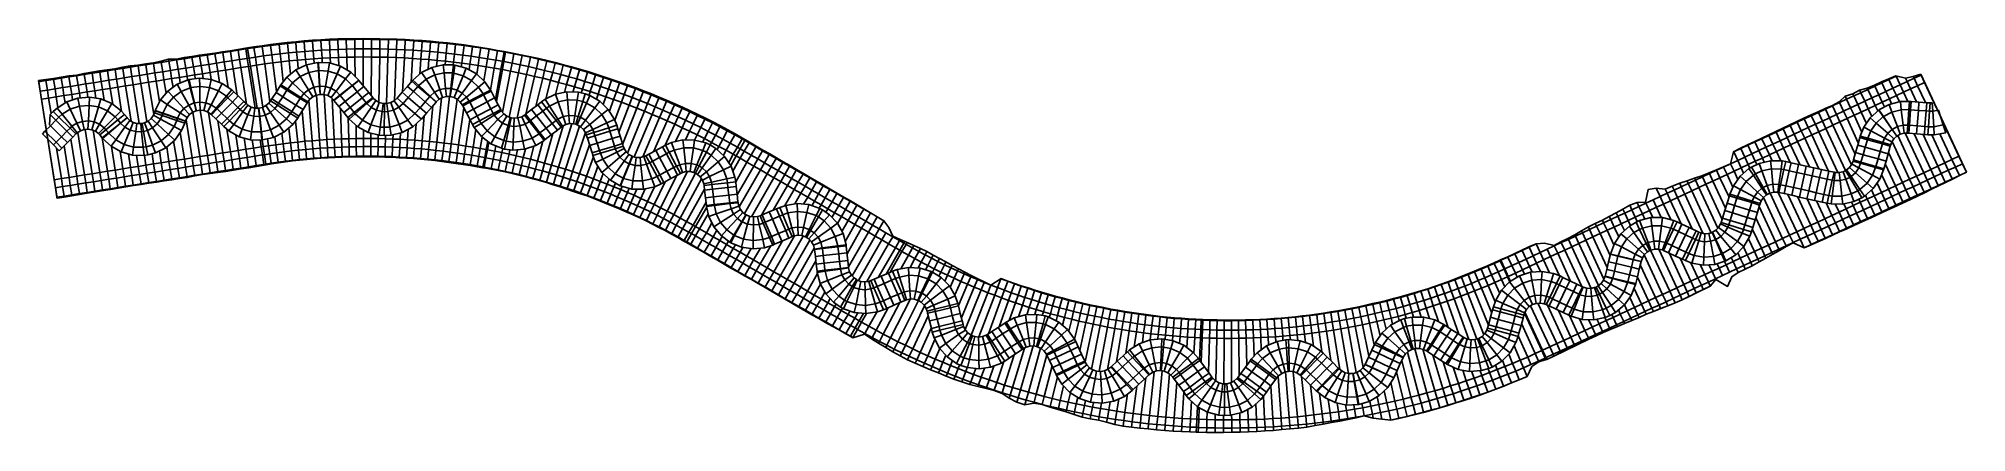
# Model space of a CAD drawing. Extents: x 1075205 to 1080159, y 1572534 to 1573545.
import ezdxf

# ---------------------------------------------------------------- set-up
doc = ezdxf.new("R2010")
doc.units = 0
doc.header["$MEASUREMENT"] = 0
doc.layers.add('Canal', color=8, linetype='Continuous')

msp = doc.modelspace()

# ---------------------------------------------------------------- linework, layer by layer
msp.add_lwpolyline([(1080042.1, 1573453.9), (1080022.5, 1573448.5), (1080002.5, 1573444.1), (1079978, 1573449.4), (1079959.5, 1573441.8), (1079941, 1573434.1), (1079922.8, 1573425.8), (1079904.3, 1573418.1), (1079884.7, 1573412.8), (1079867.1, 1573403.2), (1079847.8, 1573397.4), (1079832.3, 1573383.3), (1079814.8, 1573373.5), (1079796.4, 1573365.6), (1079778.1, 1573357.6), (1079759.9, 1573349.3), (1079651.3, 1573298.2), (1079633.2, 1573289.7), (1079615.1, 1573281.1), (1079597.1, 1573272.3), (1079579.1, 1573263.7), (1079561, 1573255.1), (1079553.4, 1573224.2), (1079535.1, 1573216.1), (1079516.7, 1573208.2), (1079498.1, 1573200.8), (1079479.5, 1573193.3), (1079460.3, 1573187.1), (1079441.3, 1573180.6), (1079422.4, 1573173.9), (1079403.5, 1573166.9), (1079385.4, 1573158.5), (1079362.1, 1573161.1), (1079341.5, 1573158), (1079334.6, 1573125.5), (1079313, 1573124.5), (1079294.2, 1573117.5), (1079276.6, 1573107.8), (1079259.1, 1573098.1), (1079241.6, 1573088.3), (1079223.8, 1573079.1), (1079205.5, 1573071), (1079187.7, 1573061.9), (1079170.2, 1573052.1), (1079153.1, 1573041.5), (1079135.4, 1573032.1), (1079117.1, 1573023.9), (1079099.7, 1573014.1), (1079074.7, 1573020.4), (1079053.4, 1573018.6), (1079035.2, 1573010.4), (1079017, 1573002), (1078998.9, 1572993.5), (1078980.6, 1572985.4), (1078962.4, 1572977.3), (1078960.2, 1572976.3), (1078945.5, 1572969.7), (1078928.6, 1572962.4), (1078911.8, 1572955.2), (1078895, 1572948.1), (1078878, 1572941.1), (1078861, 1572934.3), (1078843.9, 1572927.7), (1078826.8, 1572921.3), (1078809.5, 1572915.1), (1078792.2, 1572909), (1078774.9, 1572903.2), (1078757.4, 1572897.7), (1078739.8, 1572892.5), (1078722.2, 1572887.4), (1078704.6, 1572882.5), (1078686.9, 1572877.8), (1078669.1, 1572873.2), (1078651.3, 1572869), (1078633.5, 1572864.9), (1078615.6, 1572861), (1078597.7, 1572857.1), (1078579.8, 1572853.4), (1078561.8, 1572849.9), (1078543.8, 1572846.7), (1078525.7, 1572843.6), (1078507.6, 1572840.7), (1078489.5, 1572838.1), (1078471.3, 1572835.6), (1078453.2, 1572833.3), (1078435, 1572831.3), (1078416.7, 1572829.4), (1078398.5, 1572827.8), (1078380.2, 1572826.4), (1078361.9, 1572825.3), (1078343.6, 1572824.3), (1078325.3, 1572823.5), (1078307, 1572823), (1078288.7, 1572822.7), (1078270.4, 1572822.6), (1078252.1, 1572822.7), (1078233.8, 1572823), (1078215.5, 1572823.6), (1078197.2, 1572824.4), (1078193, 1572824.6), (1078178.9, 1572825.2), (1078160.6, 1572826.2), (1078142.3, 1572827.4), (1078124, 1572828.8), (1078105.8, 1572830.4), (1078087.6, 1572832.2), (1078069.4, 1572834.4), (1078051.2, 1572836.7), (1078033.1, 1572839.3), (1078015, 1572841.9), (1077996.9, 1572844.8), (1077978.8, 1572847.8), (1077960.8, 1572851.1), (1077942.8, 1572854.6), (1077924.9, 1572858.3), (1077907, 1572862.2), (1077889.1, 1572866.3), (1077871.3, 1572870.6), (1077853.5, 1572874.9), (1077835.8, 1572879.5), (1077818.1, 1572884.3), (1077800.5, 1572889.2), (1077782.9, 1572894.4), (1077765.4, 1572899.7), (1077747.9, 1572905.2), (1077730.5, 1572910.9), (1077713.1, 1572916.8), (1077695.8, 1572922.8), (1077678.6, 1572929.1), (1077652.5, 1572912.7), (1077635.6, 1572920.5), (1077618.8, 1572928.6), (1077602.2, 1572937.1), (1077585.8, 1572945.8), (1077569.3, 1572954.3), (1077552.9, 1572963.1), (1077536.6, 1572972), (1077520.3, 1572980.8), (1077504.2, 1572989.8), (1077488.1, 1572999), (1077471.3, 1573006.8), (1077454.4, 1573014.5), (1077437.4, 1573022.1), (1077431.7, 1573024.7), (1077419.4, 1573030), (1077400.9, 1573037.9), (1077390.6, 1573060.1), (1077377.8, 1573077.9), (1077360.6, 1573088.1), (1077343.3, 1573098.2), (1077326.1, 1573108.4), (1077291.6, 1573128.7), (1077274.4, 1573138.7), (1077239.6, 1573158.6), (1077222.4, 1573168.7), (1077187.9, 1573189), (1077170.7, 1573199.2), (1077153.4, 1573209.3), (1077136.1, 1573219.3), (1077118.8, 1573229.3), (1077084.1, 1573249.2), (1077066.7, 1573259.2), (1077032.2, 1573279.2), (1077021.7, 1573285.3), (1077014.3, 1573289.7), (1076995.5, 1573300.5), (1076976.6, 1573311.1), (1076957.5, 1573321.5), (1076938.2, 1573331.4), (1076918.8, 1573341.2), (1076899.3, 1573350.7), (1076879.7, 1573360), (1076860, 1573369), (1076840.2, 1573377.9), (1076820.3, 1573386.5), (1076800.4, 1573395), (1076780.3, 1573403.2), (1076760.1, 1573411.1), (1076739.8, 1573418.9), (1076719.5, 1573426.4), (1076699, 1573433.6), (1076678.5, 1573440.6), (1076657.9, 1573447.4), (1076637.2, 1573454), (1076616.6, 1573460.5), (1076595.8, 1573466.7), (1076574.9, 1573472.6), (1076554, 1573478.3), (1076533, 1573483.7), (1076512, 1573488.9), (1076490.8, 1573493.9), (1076469.7, 1573498.6), (1076448.5, 1573503.2), (1076427.2, 1573507.4), (1076405.9, 1573511.4), (1076402.1, 1573512.1), (1076384.6, 1573515.2), (1076363.3, 1573519.1), (1076341.9, 1573522.8), (1076320.5, 1573526.2), (1076299, 1573529.3), (1076277.5, 1573532.1), (1076255.9, 1573534.5), (1076234.4, 1573536.6), (1076212.7, 1573538.5), (1076191.1, 1573540.2), (1076169.5, 1573541.6), (1076147.8, 1573542.7), (1076126.2, 1573543.6), (1076104.5, 1573544.3), (1076082.8, 1573544.8), (1076061.1, 1573545.2), (1076039.4, 1573545.4), (1076017.8, 1573545.2), (1075996.1, 1573545.1), (1075974.4, 1573544.9), (1075952.7, 1573543.9), (1075931, 1573542.6), (1075909.4, 1573541.1), (1075887.8, 1573539.4), (1075866.2, 1573537.4), (1075844.6, 1573535.2), (1075823, 1573532.8), (1075801.5, 1573530.1), (1075780, 1573527.2), (1075758.6, 1573524), (1075742.4, 1573521.5), (1075698.1, 1573514.3), (1075678.3, 1573511.3), (1075658.5, 1573508.2), (1075638.8, 1573505.2), (1075618.9, 1573503), (1075599.1, 1573499.6), (1075579.4, 1573496.5), (1075559.8, 1573492.3), (1075539.5, 1573492.9), (1075520.1, 1573487.1), (1075500.5, 1573483), (1075480.7, 1573480.6), (1075460.9, 1573477.5), (1075441, 1573475.3), (1075421.3, 1573471.8), (1075401.7, 1573467.9), (1075381.9, 1573464.9), (1075362.1, 1573462.4), (1075342.3, 1573459), (1075322.6, 1573456), (1075303, 1573451.6), (1075283.1, 1573449.7), (1075263.4, 1573446.3), (1075243.6, 1573443.3), (1075223.8, 1573440.6), (1075205.5, 1573437.6), (1075253.3, 1573135.6), (1075271.6, 1573138.3), (1075311, 1573145.5), (1075330.7, 1573148.9), (1075409.7, 1573161.1), (1075429.4, 1573164.5), (1075449.2, 1573167.9), (1075468.9, 1573171.1), (1075488.7, 1573174.1), (1075508.4, 1573177.1), (1075528.2, 1573180.2), (1075548, 1573183.2), (1075567.7, 1573186.5), (1075587.6, 1573188.6), (1075607.2, 1573193.2), (1075626.9, 1573196.2), (1075646.7, 1573199), (1075666.5, 1573201.7), (1075686.4, 1573204.5), (1075706.1, 1573207.6), (1075725.8, 1573210.9), (1075745.6, 1573214), (1075765.4, 1573217.2), (1075785, 1573220.7), (1075789.9, 1573221.4), (1075803.6, 1573223.5), (1075821.7, 1573226.2), (1075839.8, 1573228.8), (1075858, 1573231.2), (1075876.1, 1573233.3), (1075894.4, 1573235.3), (1075912.6, 1573236.7), (1075930.9, 1573238), (1075949.2, 1573239.2), (1075967.5, 1573240.3), (1075985.8, 1573241.2), (1076004.1, 1573241.7), (1076022.4, 1573242.1), (1076040.7, 1573242.2), (1076059, 1573242.1), (1076077.3, 1573241.8), (1076095.6, 1573241.3), (1076114, 1573240.6), (1076132.2, 1573239.7), (1076150.5, 1573238.6), (1076168.8, 1573237.3), (1076187, 1573235.8), (1076205.3, 1573234), (1076223.5, 1573232.1), (1076241.7, 1573230), (1076259.8, 1573227.7), (1076278, 1573225.1), (1076296.1, 1573222.4), (1076314.1, 1573219.5), (1076332.2, 1573216.4), (1076347, 1573213.9), (1076350.2, 1573213.4), (1076368.3, 1573210.3), (1076386.3, 1573207.1), (1076404.3, 1573203.3), (1076422.1, 1573199.2), (1076439.9, 1573194.8), (1076457.7, 1573190.3), (1076475.3, 1573185.6), (1076493, 1573180.7), (1076510.6, 1573175.6), (1076528.1, 1573170.3), (1076545.6, 1573164.8), (1076563, 1573159.1), (1076580.3, 1573153.2), (1076597.6, 1573147.1), (1076615, 1573141.3), (1076632.1, 1573134.8), (1076649.2, 1573128.3), (1076666.1, 1573121.3), (1076683, 1573114.2), (1076699.9, 1573107.1), (1076716.8, 1573100.1), (1076733.7, 1573092.9), (1076750.3, 1573085.2), (1076766.8, 1573077.2), (1076783.2, 1573069.1), (1076799.5, 1573060.8), (1076815.8, 1573052.3), (1076831.9, 1573043.6), (1076847.9, 1573034.7), (1076863.8, 1573025.7), (1076870.1, 1573022), (1076880.6, 1573016), (1076898, 1573006.2), (1076915.4, 1572996.2), (1076932.7, 1572986.2), (1076950, 1572976.2), (1076967.3, 1572966.2), (1076984.7, 1572956.3), (1077002, 1572946.4), (1077019.5, 1572936.7), (1077037, 1572926.9), (1077192.7, 1572836.5), (1077210, 1572826.6), (1077227.5, 1572816.9), (1077245, 1572807.2), (1077262.5, 1572797.5), (1077279.9, 1572787.6), (1077291.3, 1572781), (1077297.8, 1572777.5), (1077327.6, 1572786.6), (1077345.4, 1572774.4), (1077363.7, 1572763.1), (1077382.2, 1572752.2), (1077400.9, 1572741.6), (1077419.7, 1572731.2), (1077438.5, 1572720.7), (1077458.2, 1572712), (1077477.9, 1572703.4), (1077497.7, 1572695.1), (1077517.6, 1572687), (1077537.6, 1572679.1), (1077557.7, 1572671.4), (1077577.9, 1572664), (1077598.3, 1572657.3), (1077619.2, 1572652), (1077640.2, 1572647), (1077661, 1572641.8), (1077681.1, 1572634.5), (1077699.8, 1572622.4), (1077719.1, 1572611.7), (1077739.6, 1572605), (1077763.1, 1572609.7), (1077784.2, 1572605.7), (1077804.7, 1572599.2), (1077825.2, 1572593.1), (1077845.8, 1572586.8), (1077866.3, 1572580.4), (1077886.9, 1572573.7), (1077907.9, 1572569.3), (1077929.2, 1572565.7), (1077950, 1572560.3), (1077971, 1572555), (1077992, 1572550), (1078013.5, 1572547.5), (1078034.9, 1572545.5), (1078056.4, 1572543.3), (1078077.8, 1572540.8), (1078099.2, 1572539.1), (1078120.8, 1572537.7), (1078142.3, 1572536.6), (1078163.8, 1572535.6), (1078180.4, 1572535.1), (1078185.3, 1572535), (1078206.8, 1572534.5), (1078228.4, 1572534.3), (1078249.9, 1572534.4), (1078271.4, 1572534.7), (1078292.9, 1572535.2), (1078314.4, 1572535.9), (1078335.9, 1572536.9), (1078357.4, 1572538.2), (1078378.8, 1572539.6), (1078400.3, 1572541.4), (1078421.7, 1572543.3), (1078443, 1572545.5), (1078464.4, 1572548), (1078485.6, 1572551.8), (1078506.7, 1572555.6), (1078527.8, 1572559.8), (1078548.9, 1572563.4), (1078570.1, 1572567.2), (1078590.9, 1572572.1), (1078611.9, 1572576.6), (1078634.8, 1572570.9), (1078657.2, 1572568.7), (1078679.9, 1572565.8), (1078701.1, 1572570.3), (1078722.2, 1572575.2), (1078743.3, 1572580.2), (1078764.3, 1572585.5), (1078785.2, 1572591.3), (1078806.1, 1572597.3), (1078826.8, 1572603.5), (1078847.5, 1572609.9), (1078868.2, 1572616.4), (1078888.8, 1572623.2), (1078909.3, 1572630.2), (1078929.7, 1572637.5), (1078950, 1572645.2), (1078970.2, 1572653.1), (1078990.3, 1572661.2), (1079010.3, 1572669.3), (1079030.3, 1572677.7), (1079042.6, 1572703.5), (1079060.8, 1572715.3), (1079079, 1572721.2), (1079081.2, 1572721.9), (1079099.3, 1572730.3), (1079189.3, 1572774), (1079207.6, 1572782.2), (1079225.7, 1572790.5), (1079244, 1572798.8), (1079262.4, 1572806.6), (1079280.9, 1572814.3), (1079299.3, 1572822), (1079317.9, 1572829.5), (1079336.2, 1572837.5), (1079354.9, 1572844.9), (1079410.9, 1572866.8), (1079429.2, 1572874.8), (1079501.1, 1572909.8), (1079515.1, 1572927.3), (1079545.6, 1572909.2), (1079556, 1572934.1), (1079573.1, 1572944.7), (1079591.1, 1572953.4), (1079609.1, 1572962.3), (1079626.5, 1572972.1), (1079644, 1572981.9), (1079661.6, 1572991.7), (1079679, 1573001.5), (1079696.4, 1573011.6), (1079713.9, 1573021.4), (1079742.2, 1573008), (1079797, 1573032.4), (1079815.3, 1573040.7), (1079833.5, 1573048.9), (1079851.8, 1573057), (1079869.9, 1573065.3), (1080015.2, 1573132.3), (1080033.3, 1573140.9), (1080051.3, 1573149.7), (1080069.2, 1573158.6), (1080087.2, 1573167.3), (1080105.2, 1573176.1), (1080123.2, 1573184.8), (1080141.2, 1573193.5), (1080159.3, 1573202.1)], close=True)
at = {"layer": 'Canal'}
for p, q in [((1075801.5, 1573530.1, 67.5), (1075780, 1573527.2, 67.5)), ((1075801.8, 1573528, 68.2), (1075780.3, 1573525.2, 68.2)), ((1075801.8, 1573528, 68.2), (1075780.3, 1573525.2, 68.2)), ((1075823, 1573532.8, 67.5), (1075801.5, 1573530.1, 67.5)), ((1075801.8, 1573528, 68.2), (1075801.5, 1573530.1, 67.5)), ((1075801.8, 1573528, 68.2), (1075801.5, 1573530.1, 67.5)), ((1075823.3, 1573530.6, 68.2), (1075801.8, 1573528, 68.2)), ((1075823.3, 1573530.6, 68.2), (1075801.8, 1573528, 68.2)), ((1075804.8, 1573503.8, 68.2), (1075801.8, 1573528, 68.2)), ((1075804.8, 1573503.8, 68.2), (1075801.8, 1573528, 68.2)), ((1075844.6, 1573535.2, 67.5), (1075823, 1573532.8, 67.5)), ((1075823.3, 1573530.6, 68.2), (1075823, 1573532.8, 67.5)), ((1075823.3, 1573530.6, 68.2), (1075823, 1573532.8, 67.5)), ((1075844.8, 1573533, 68.2), (1075823.3, 1573530.6, 68.2)), ((1075844.8, 1573533, 68.2), (1075823.3, 1573530.6, 68.2)), ((1075826.1, 1573506.4, 68.2), (1075823.3, 1573530.6, 68.2)), ((1075826.1, 1573506.4, 68.2), (1075823.3, 1573530.6, 68.2)), ((1075866.2, 1573537.4, 67.5), (1075844.6, 1573535.2, 67.5)), ((1075844.8, 1573533, 68.2), (1075844.6, 1573535.2, 67.5)), ((1075844.8, 1573533, 68.2), (1075844.6, 1573535.2, 67.5)), ((1075866.4, 1573535.2, 68.3), (1075844.8, 1573533, 68.2)), ((1075866.4, 1573535.2, 68.3), (1075844.8, 1573533, 68.2)), ((1075847.4, 1573508.8, 68.2), (1075844.8, 1573533, 68.2)), ((1075847.4, 1573508.8, 68.2), (1075844.8, 1573533, 68.2)), ((1075887.8, 1573539.4, 67.5), (1075866.2, 1573537.4, 67.5)), ((1075866.4, 1573535.2, 68.3), (1075866.2, 1573537.4, 67.5)), ((1075866.4, 1573535.2, 68.3), (1075866.2, 1573537.4, 67.5)), ((1075888, 1573537, 68.3), (1075866.4, 1573535.2, 68.3)), ((1075888, 1573537, 68.3), (1075866.4, 1573535.2, 68.3)), ((1075868.6, 1573510.9, 68.3), (1075866.4, 1573535.2, 68.3)), ((1075868.6, 1573510.9, 68.3), (1075866.4, 1573535.2, 68.3)), ((1075909.4, 1573541.1, 67.5), (1075887.8, 1573539.4, 67.5)), ((1075888, 1573537, 68.3), (1075887.8, 1573539.4, 67.5)), ((1075888, 1573537, 68.3), (1075887.8, 1573539.4, 67.5)), ((1075909.6, 1573538.7, 68.3), (1075888, 1573537, 68.3)), ((1075909.6, 1573538.7, 68.3), (1075888, 1573537, 68.3)), ((1075890, 1573512.7, 68.3), (1075888, 1573537, 68.3)), ((1075890, 1573512.7, 68.3), (1075888, 1573537, 68.3)), ((1075931, 1573542.6, 67.5), (1075909.4, 1573541.1, 67.5)), ((1075909.6, 1573538.7, 68.3), (1075909.4, 1573541.1, 67.5)), ((1075909.6, 1573538.7, 68.3), (1075909.4, 1573541.1, 67.5)), ((1075931.2, 1573540.1, 68.3), (1075909.6, 1573538.7, 68.3)), ((1075931.2, 1573540.1, 68.3), (1075909.6, 1573538.7, 68.3)), ((1075911.3, 1573514.4, 68.3), (1075909.6, 1573538.7, 68.3)), ((1075911.3, 1573514.4, 68.3), (1075909.6, 1573538.7, 68.3)), ((1075952.7, 1573543.9, 67.5), (1075931, 1573542.6, 67.5)), ((1075931.2, 1573540.1, 68.3), (1075931, 1573542.6, 67.5)), ((1075931.2, 1573540.1, 68.3), (1075931, 1573542.6, 67.5)), ((1075952.8, 1573541.3, 68.4), (1075931.2, 1573540.1, 68.3)), ((1075952.8, 1573541.3, 68.4), (1075931.2, 1573540.1, 68.3)), ((1075932.6, 1573515.8, 68.3), (1075931.2, 1573540.1, 68.3)), ((1075932.6, 1573515.8, 68.3), (1075931.2, 1573540.1, 68.3)), ((1075974.4, 1573544.9, 67.5), (1075952.7, 1573543.9, 67.5)), ((1075952.8, 1573541.3, 68.4), (1075952.7, 1573543.9, 67.5)), ((1075952.8, 1573541.3, 68.4), (1075952.7, 1573543.9, 67.5)), ((1075974.5, 1573542.2, 68.4), (1075952.8, 1573541.3, 68.4)), ((1075974.5, 1573542.2, 68.4), (1075952.8, 1573541.3, 68.4)), ((1075954, 1573516.9, 68.4), (1075952.8, 1573541.3, 68.4)), ((1075954, 1573516.9, 68.4), (1075952.8, 1573541.3, 68.4)), ((1075996.1, 1573545.1, 67.7), (1075974.4, 1573544.9, 67.5)), ((1075974.5, 1573542.2, 68.4), (1075974.4, 1573544.9, 67.5)), ((1075974.5, 1573542.2, 68.4), (1075974.4, 1573544.9, 67.5)), ((1075996.1, 1573542.9, 68.4), (1075974.5, 1573542.2, 68.4)), ((1075996.1, 1573542.9, 68.4), (1075974.5, 1573542.2, 68.4)), ((1075975.4, 1573517.8, 68.4), (1075974.5, 1573542.2, 68.4)), ((1075975.4, 1573517.8, 68.4), (1075974.5, 1573542.2, 68.4)), ((1076017.8, 1573545.2, 67.8), (1075996.1, 1573545.1, 67.7)), ((1075996.1, 1573542.9, 68.4), (1075996.1, 1573545.1, 67.7)), ((1075996.1, 1573542.9, 68.4), (1075996.1, 1573545.1, 67.7)), ((1076017.8, 1573543.4, 68.4), (1075996.1, 1573542.9, 68.4)), ((1076017.8, 1573543.4, 68.4), (1075996.1, 1573542.9, 68.4)), ((1075996.8, 1573518.5, 68.4), (1075996.1, 1573542.9, 68.4)), ((1075996.8, 1573518.5, 68.4), (1075996.1, 1573542.9, 68.4)), ((1076039.4, 1573545.4, 67.8), (1076017.8, 1573545.2, 67.8)), ((1076017.8, 1573543.4, 68.4), (1076017.8, 1573545.2, 67.8)), ((1076017.8, 1573543.4, 68.4), (1076017.8, 1573545.2, 67.8)), ((1076039.4, 1573543.6, 68.5), (1076017.8, 1573543.4, 68.4)), ((1076039.4, 1573543.6, 68.5), (1076017.8, 1573543.4, 68.4)), ((1076018.2, 1573519, 68.4), (1076017.8, 1573543.4, 68.4)), ((1076018.2, 1573519, 68.4), (1076017.8, 1573543.4, 68.4)), ((1076039.4, 1573543.6, 68.5), (1076039.4, 1573545.4, 67.8)), ((1076061.1, 1573545.2, 67.9), (1076039.4, 1573545.4, 67.8)), ((1076039.4, 1573543.6, 68.5), (1076039.4, 1573545.4, 67.8)), ((1076061.1, 1573543.5, 68.5), (1076039.4, 1573543.6, 68.5)), ((1076039.6, 1573519.2, 68.5), (1076039.4, 1573543.6, 68.5)), ((1076039.6, 1573519.2, 68.5), (1076039.4, 1573543.6, 68.5)), ((1076061.1, 1573543.5, 68.5), (1076039.4, 1573543.6, 68.5)), ((1076060.9, 1573519.1, 68.5), (1076061.1, 1573543.5, 68.5)), ((1076060.9, 1573519.1, 68.5), (1076061.1, 1573543.5, 68.5)), ((1076061.1, 1573543.5, 68.5), (1076061.1, 1573545.2, 67.9)), ((1076082.8, 1573544.8, 68), (1076061.1, 1573545.2, 67.9)), ((1076061.1, 1573543.5, 68.5), (1076061.1, 1573545.2, 67.9)), ((1076082.8, 1573543.3, 68.5), (1076061.1, 1573543.5, 68.5)), ((1076082.8, 1573543.3, 68.5), (1076061.1, 1573543.5, 68.5)), ((1076082.3, 1573518.9, 68.5), (1076082.8, 1573543.3, 68.5)), ((1076082.3, 1573518.9, 68.5), (1076082.8, 1573543.3, 68.5)), ((1076082.8, 1573543.3, 68.5), (1076082.8, 1573544.8, 68)), ((1076104.5, 1573544.3, 68), (1076082.8, 1573544.8, 68)), ((1076082.8, 1573543.3, 68.5), (1076082.8, 1573544.8, 68)), ((1076104.4, 1573542.8, 68.5), (1076082.8, 1573543.3, 68.5)), ((1076104.4, 1573542.8, 68.5), (1076082.8, 1573543.3, 68.5)), ((1076103.7, 1573518.4, 68.5), (1076104.4, 1573542.8, 68.5)), ((1076103.7, 1573518.4, 68.5), (1076104.4, 1573542.8, 68.5)), ((1076104.4, 1573542.8, 68.5), (1076104.5, 1573544.3, 68)), ((1076104.4, 1573542.8, 68.5), (1076104.5, 1573544.3, 68)), ((1076126.1, 1573542, 68.5), (1076104.4, 1573542.8, 68.5)), ((1076126.1, 1573542, 68.5), (1076104.4, 1573542.8, 68.5)), ((1076126.2, 1573543.6, 68), (1076104.5, 1573544.3, 68)), ((1076125.1, 1573517.6, 68.5), (1076126.1, 1573542, 68.5)), ((1076125.1, 1573517.6, 68.5), (1076126.1, 1573542, 68.5)), ((1076126.1, 1573542, 68.5), (1076126.2, 1573543.6, 68)), ((1076126.1, 1573542, 68.5), (1076126.2, 1573543.6, 68)), ((1076147.7, 1573541, 68.6), (1076126.1, 1573542, 68.5)), ((1076147.7, 1573541, 68.6), (1076126.1, 1573542, 68.5)), ((1076147.8, 1573542.7, 68), (1076126.2, 1573543.6, 68)), ((1076146.5, 1573516.7, 68.6), (1076147.7, 1573541, 68.6)), ((1076146.5, 1573516.7, 68.6), (1076147.7, 1573541, 68.6)), ((1076147.7, 1573541, 68.6), (1076147.8, 1573542.7, 68)), ((1076147.7, 1573541, 68.6), (1076147.8, 1573542.7, 68)), ((1076169.4, 1573539.8, 68.6), (1076147.7, 1573541, 68.6)), ((1076169.4, 1573539.8, 68.6), (1076147.7, 1573541, 68.6)), ((1076169.5, 1573541.6, 68), (1076147.8, 1573542.7, 68)), ((1076167.8, 1573515.4, 68.6), (1076169.4, 1573539.8, 68.6)), ((1076167.8, 1573515.4, 68.6), (1076169.4, 1573539.8, 68.6)), ((1076169.4, 1573539.8, 68.6), (1076169.5, 1573541.6, 68)), ((1076169.4, 1573539.8, 68.6), (1076169.5, 1573541.6, 68)), ((1076191, 1573538.3, 68.6), (1076169.4, 1573539.8, 68.6)), ((1076191, 1573538.3, 68.6), (1076169.4, 1573539.8, 68.6)), ((1076191.1, 1573540.2, 68), (1076169.5, 1573541.6, 68)), ((1076189.2, 1573514, 68.6), (1076191, 1573538.3, 68.6)), ((1076189.2, 1573514, 68.6), (1076191, 1573538.3, 68.6)), ((1076191, 1573538.3, 68.6), (1076191.1, 1573540.2, 68)), ((1076191, 1573538.3, 68.6), (1076191.1, 1573540.2, 68)), ((1076212.6, 1573536.6, 68.6), (1076191, 1573538.3, 68.6)), ((1076212.6, 1573536.6, 68.6), (1076191, 1573538.3, 68.6)), ((1076212.7, 1573538.5, 68), (1076191.1, 1573540.2, 68)), ((1076210.5, 1573512.3, 68.6), (1076212.6, 1573536.6, 68.6)), ((1076210.5, 1573512.3, 68.6), (1076212.6, 1573536.6, 68.6)), ((1076212.6, 1573536.6, 68.6), (1076212.7, 1573538.5, 68)), ((1076212.6, 1573536.6, 68.6), (1076212.7, 1573538.5, 68)), ((1076234.2, 1573534.6, 68.7), (1076212.6, 1573536.6, 68.6)), ((1076234.2, 1573534.6, 68.7), (1076212.6, 1573536.6, 68.6)), ((1076234.4, 1573536.6, 68), (1076212.7, 1573538.5, 68)), ((1076231.8, 1573510.4, 68.7), (1076234.2, 1573534.6, 68.7)), ((1076231.8, 1573510.4, 68.7), (1076234.2, 1573534.6, 68.7)), ((1076234.2, 1573534.6, 68.7), (1076234.4, 1573536.6, 68)), ((1076234.2, 1573534.6, 68.7), (1076234.4, 1573536.6, 68)), ((1076255.7, 1573532.5, 68.7), (1076234.2, 1573534.6, 68.7)), ((1076255.7, 1573532.5, 68.7), (1076234.2, 1573534.6, 68.7)), ((1076255.9, 1573534.5, 68), (1076234.4, 1573536.6, 68)), ((1076253.1, 1573508.2, 68.7), (1076255.7, 1573532.5, 68.7)), ((1076253.1, 1573508.2, 68.7), (1076255.7, 1573532.5, 68.7)), ((1076255.7, 1573532.5, 68.7), (1076255.9, 1573534.5, 68)), ((1076255.7, 1573532.5, 68.7), (1076255.9, 1573534.5, 68)), ((1076277.2, 1573530, 68.7), (1076255.7, 1573532.5, 68.7)), ((1076277.2, 1573530, 68.7), (1076255.7, 1573532.5, 68.7)), ((1076277.5, 1573532.1, 68), (1076255.9, 1573534.5, 68)), ((1076274.4, 1573505.8, 68.7), (1076277.2, 1573530, 68.7)), ((1076274.4, 1573505.8, 68.7), (1076277.2, 1573530, 68.7)), ((1076277.2, 1573530, 68.7), (1076277.5, 1573532.1, 68)), ((1076277.2, 1573530, 68.7), (1076277.5, 1573532.1, 68)), ((1076298.8, 1573527.4, 68.7), (1076277.2, 1573530, 68.7)), ((1076298.8, 1573527.4, 68.7), (1076277.2, 1573530, 68.7)), ((1076299, 1573529.3, 68.1), (1076277.5, 1573532.1, 68)), ((1076298.8, 1573527.4, 68.7), (1076299, 1573529.3, 68.1)), ((1076298.8, 1573527.4, 68.7), (1076299, 1573529.3, 68.1)), ((1076320.5, 1573526.2, 68.2), (1076299, 1573529.3, 68.1)), ((1075758.6, 1573524, 67.5), (1075742.4, 1573521.5, 67.5)), ((1075742.7, 1573519.6, 68.1), (1075742.4, 1573521.5, 67.5)), ((1075758.8, 1573522.1, 68.1), (1075742.7, 1573519.6, 68.1)), ((1075758.8, 1573522.1, 68.1), (1075742.7, 1573519.6, 68.1)), ((1075746.5, 1573495.5, 68.1), (1075742.7, 1573519.6, 68.1)), ((1075762.5, 1573498, 68.1), (1075746.5, 1573495.5, 68.1)), ((1075762.5, 1573498, 68.1), (1075746.5, 1573495.5, 68.1)), ((1075746.5, 1573495.5, 68.1), (1075749.8, 1573474.8, 66.6)), ((1075780, 1573527.2, 67.5), (1075758.6, 1573524, 67.5)), ((1075758.8, 1573522.1, 68.1), (1075758.6, 1573524, 67.5)), ((1075758.8, 1573522.1, 68.1), (1075758.6, 1573524, 67.5)), ((1075780.3, 1573525.2, 68.2), (1075758.8, 1573522.1, 68.1)), ((1075780.3, 1573525.2, 68.2), (1075758.8, 1573522.1, 68.1)), ((1075762.5, 1573498, 68.1), (1075758.8, 1573522.1, 68.1)), ((1075762.5, 1573498, 68.1), (1075758.8, 1573522.1, 68.1)), ((1075783.6, 1573501, 68.2), (1075762.5, 1573498, 68.1)), ((1075783.6, 1573501, 68.2), (1075762.5, 1573498, 68.1)), ((1075762.5, 1573498, 68.1), (1075765.6, 1573477.2, 66.6)), ((1075762.5, 1573498, 68.1), (1075765.6, 1573477.2, 66.6)), ((1075786.5, 1573480.2, 66.7), (1075765.6, 1573477.2, 66.6)), ((1075786.5, 1573480.2, 66.7), (1075765.6, 1573477.2, 66.6)), ((1075780.3, 1573525.2, 68.2), (1075780, 1573527.2, 67.5)), ((1075780.3, 1573525.2, 68.2), (1075780, 1573527.2, 67.5)), ((1075783.6, 1573501, 68.2), (1075780.3, 1573525.2, 68.2)), ((1075783.6, 1573501, 68.2), (1075780.3, 1573525.2, 68.2)), ((1075804.8, 1573503.8, 68.2), (1075783.6, 1573501, 68.2)), ((1075804.8, 1573503.8, 68.2), (1075783.6, 1573501, 68.2)), ((1075783.6, 1573501, 68.2), (1075786.5, 1573480.2, 66.7)), ((1075783.6, 1573501, 68.2), (1075786.5, 1573480.2, 66.7)), ((1075807.5, 1573483, 66.7), (1075786.5, 1573480.2, 66.7)), ((1075807.5, 1573483, 66.7), (1075786.5, 1573480.2, 66.7)), ((1075786.5, 1573480.2, 66.7), (1075800, 1573383.1, 66.7)), ((1075786.5, 1573480.2, 66.7), (1075800, 1573383.1, 66.7)), ((1075826.1, 1573506.4, 68.2), (1075804.8, 1573503.8, 68.2)), ((1075826.1, 1573506.4, 68.2), (1075804.8, 1573503.8, 68.2)), ((1075804.8, 1573503.8, 68.2), (1075807.5, 1573483, 66.7)), ((1075804.8, 1573503.8, 68.2), (1075807.5, 1573483, 66.7)), ((1075828.5, 1573485.6, 66.7), (1075807.5, 1573483, 66.7)), ((1075828.5, 1573485.6, 66.7), (1075807.5, 1573483, 66.7)), ((1075807.5, 1573483, 66.7), (1075816.9, 1573409.2, 66.7)), ((1075807.5, 1573483, 66.7), (1075816.9, 1573409.2, 66.7)), ((1075847.4, 1573508.8, 68.2), (1075826.1, 1573506.4, 68.2)), ((1075847.4, 1573508.8, 68.2), (1075826.1, 1573506.4, 68.2)), ((1075826.1, 1573506.4, 68.2), (1075828.5, 1573485.6, 66.7)), ((1075826.1, 1573506.4, 68.2), (1075828.5, 1573485.6, 66.7)), ((1075849.5, 1573487.9, 66.7), (1075828.5, 1573485.6, 66.7)), ((1075849.5, 1573487.9, 66.7), (1075828.5, 1573485.6, 66.7)), ((1075828.5, 1573485.6, 66.7), (1075834.4, 1573434.8, 66.7)), ((1075828.5, 1573485.6, 66.7), (1075834.4, 1573434.8, 66.7)), ((1075868.6, 1573510.9, 68.3), (1075847.4, 1573508.8, 68.2)), ((1075868.6, 1573510.9, 68.3), (1075847.4, 1573508.8, 68.2)), ((1075847.4, 1573508.8, 68.2), (1075849.5, 1573487.9, 66.7)), ((1075847.4, 1573508.8, 68.2), (1075849.5, 1573487.9, 66.7)), ((1075870.6, 1573490, 66.8), (1075849.5, 1573487.9, 66.7)), ((1075870.6, 1573490, 66.8), (1075849.5, 1573487.9, 66.7)), ((1075849.5, 1573487.9, 66.7), (1075853, 1573454.3, 66.7)), ((1075849.5, 1573487.9, 66.7), (1075853, 1573454.3, 66.7)), ((1075893.7, 1573478.2, 66.8), (1075866.7, 1573465.4, 66.8)), ((1075890, 1573512.7, 68.3), (1075868.6, 1573510.9, 68.3)), ((1075890, 1573512.7, 68.3), (1075868.6, 1573510.9, 68.3)), ((1075868.6, 1573510.9, 68.3), (1075870.6, 1573490, 66.8)), ((1075868.6, 1573510.9, 68.3), (1075870.6, 1573490, 66.8)), ((1075891.7, 1573491.8, 66.8), (1075870.6, 1573490, 66.8)), ((1075891.7, 1573491.8, 66.8), (1075870.6, 1573490, 66.8)), ((1075870.6, 1573490, 66.8), (1075872.6, 1573468.3, 66.8)), ((1075870.6, 1573490, 66.8), (1075872.6, 1573468.3, 66.8)), ((1075911.3, 1573514.4, 68.3), (1075890, 1573512.7, 68.3)), ((1075911.3, 1573514.4, 68.3), (1075890, 1573512.7, 68.3)), ((1075890, 1573512.7, 68.3), (1075891.7, 1573491.8, 66.8)), ((1075890, 1573512.7, 68.3), (1075891.7, 1573491.8, 66.8)), ((1075912.8, 1573493.4, 66.8), (1075891.7, 1573491.8, 66.8)), ((1075912.8, 1573493.4, 66.8), (1075891.7, 1573491.8, 66.8)), ((1075891.7, 1573491.8, 66.8), (1075892.8, 1573477.8, 66.8)), ((1075891.7, 1573491.8, 66.8), (1075892.8, 1573477.8, 66.8)), ((1075923, 1573484.2, 66.8), (1075893.7, 1573478.2, 66.8)), ((1075900.1, 1573458.3, 65.3), (1075893.7, 1573478.2, 66.8)), ((1075900.1, 1573458.3, 65.3), (1075893.7, 1573478.2, 66.8)), ((1075932.6, 1573515.8, 68.3), (1075911.3, 1573514.4, 68.3)), ((1075932.6, 1573515.8, 68.3), (1075911.3, 1573514.4, 68.3)), ((1075911.3, 1573514.4, 68.3), (1075912.8, 1573493.4, 66.8)), ((1075911.3, 1573514.4, 68.3), (1075912.8, 1573493.4, 66.8)), ((1075933.9, 1573494.8, 66.8), (1075912.8, 1573493.4, 66.8)), ((1075933.9, 1573494.8, 66.8), (1075912.8, 1573493.4, 66.8)), ((1075912.8, 1573493.4, 66.8), (1075913.6, 1573482.3, 66.8)), ((1075912.8, 1573493.4, 66.8), (1075913.6, 1573482.3, 66.8)), ((1075924.7, 1573484.3, 66.8), (1075923, 1573484.2, 66.8)), ((1075924.5, 1573463.1, 65.3), (1075923, 1573484.2, 66.8)), ((1075924.5, 1573463.1, 65.3), (1075923, 1573484.2, 66.8)), ((1075926, 1573463.2, 65.3), (1075924.7, 1573484.3, 66.8)), ((1075952.9, 1573482.8, 66.9), (1075924.7, 1573484.3, 66.8)), ((1075926, 1573463.2, 65.3), (1075924.7, 1573484.3, 66.8)), ((1075954, 1573516.9, 68.4), (1075932.6, 1573515.8, 68.3)), ((1075954, 1573516.9, 68.4), (1075932.6, 1573515.8, 68.3)), ((1075932.6, 1573515.8, 68.3), (1075933.9, 1573494.8, 66.8)), ((1075932.6, 1573515.8, 68.3), (1075933.9, 1573494.8, 66.8)), ((1075955, 1573495.9, 66.9), (1075933.9, 1573494.8, 66.8)), ((1075955, 1573495.9, 66.9), (1075933.9, 1573494.8, 66.8)), ((1075933.9, 1573494.8, 66.8), (1075934.6, 1573483.8, 66.8)), ((1075933.9, 1573494.8, 66.8), (1075934.6, 1573483.8, 66.8)), ((1075949.3, 1573461.8, 65.3), (1075952.9, 1573482.8, 66.9)), ((1075949.3, 1573461.8, 65.3), (1075952.9, 1573482.8, 66.9)), ((1075981.7, 1573474.3, 66.9), (1075952.9, 1573482.8, 66.9)), ((1075975.4, 1573517.8, 68.4), (1075954, 1573516.9, 68.4)), ((1075975.4, 1573517.8, 68.4), (1075954, 1573516.9, 68.4)), ((1075954, 1573516.9, 68.4), (1075955, 1573495.9, 66.9)), ((1075954, 1573516.9, 68.4), (1075955, 1573495.9, 66.9)), ((1075976.2, 1573496.9, 66.9), (1075955, 1573495.9, 66.9)), ((1075976.2, 1573496.9, 66.9), (1075955, 1573495.9, 66.9)), ((1075955, 1573495.9, 66.9), (1075955.7, 1573482, 66.9)), ((1075955, 1573495.9, 66.9), (1075955.7, 1573482, 66.9)), ((1075996.8, 1573518.5, 68.4), (1075975.4, 1573517.8, 68.4)), ((1075996.8, 1573518.5, 68.4), (1075975.4, 1573517.8, 68.4)), ((1075975.4, 1573517.8, 68.4), (1075976.2, 1573496.9, 66.9)), ((1075975.4, 1573517.8, 68.4), (1075976.2, 1573496.9, 66.9)), ((1075997.3, 1573497.5, 66.9), (1075976.2, 1573496.9, 66.9)), ((1075997.3, 1573497.5, 66.9), (1075976.2, 1573496.9, 66.9)), ((1075976.2, 1573496.9, 66.9), (1075977, 1573475.7, 66.9)), ((1075976.2, 1573496.9, 66.9), (1075977, 1573475.7, 66.9)), ((1076018.2, 1573519, 68.4), (1075996.8, 1573518.5, 68.4)), ((1076018.2, 1573519, 68.4), (1075996.8, 1573518.5, 68.4)), ((1075996.8, 1573518.5, 68.4), (1075997.3, 1573497.5, 66.9)), ((1075996.8, 1573518.5, 68.4), (1075997.3, 1573497.5, 66.9)), ((1076018.5, 1573498, 66.9), (1075997.3, 1573497.5, 66.9)), ((1076018.5, 1573498, 66.9), (1075997.3, 1573497.5, 66.9)), ((1075997.3, 1573497.5, 66.9), (1075998.2, 1573464.6, 66.9)), ((1075997.3, 1573497.5, 66.9), (1075998.2, 1573464.6, 66.9)), ((1076039.6, 1573519.2, 68.5), (1076018.2, 1573519, 68.4)), ((1076039.6, 1573519.2, 68.5), (1076018.2, 1573519, 68.4)), ((1076018.2, 1573519, 68.4), (1076018.5, 1573498, 66.9)), ((1076018.2, 1573519, 68.4), (1076018.5, 1573498, 66.9)), ((1076039.6, 1573498.2, 67), (1076018.5, 1573498, 66.9)), ((1076039.6, 1573498.2, 67), (1076018.5, 1573498, 66.9)), ((1076018.5, 1573498, 66.9), (1076019.2, 1573447.6, 66.9)), ((1076018.5, 1573498, 66.9), (1076019.2, 1573447.6, 66.9)), ((1076060.9, 1573519.1, 68.5), (1076039.6, 1573519.2, 68.5)), ((1076039.6, 1573519.2, 68.5), (1076039.6, 1573498.2, 67)), ((1076060.9, 1573519.1, 68.5), (1076039.6, 1573519.2, 68.5)), ((1076039.6, 1573519.2, 68.5), (1076039.6, 1573498.2, 67)), ((1076039.6, 1573498.2, 67), (1076039.9, 1573424.2, 67)), ((1076060.8, 1573498.1, 67), (1076039.6, 1573498.2, 67)), ((1076039.6, 1573498.2, 67), (1076039.9, 1573424.2, 67)), ((1076060.8, 1573498.1, 67), (1076039.6, 1573498.2, 67)), ((1076060.8, 1573498.1, 67), (1076060.1, 1573399, 67)), ((1076060.8, 1573498.1, 67), (1076060.1, 1573399, 67)), ((1076060.9, 1573519.1, 68.5), (1076060.8, 1573498.1, 67)), ((1076060.9, 1573519.1, 68.5), (1076060.8, 1573498.1, 67)), ((1076082, 1573497.9, 67), (1076060.8, 1573498.1, 67)), ((1076082, 1573497.9, 67), (1076060.8, 1573498.1, 67)), ((1076082.3, 1573518.9, 68.5), (1076060.9, 1573519.1, 68.5)), ((1076082.3, 1573518.9, 68.5), (1076060.9, 1573519.1, 68.5)), ((1076082, 1573497.9, 67), (1076079.9, 1573382.1, 67)), ((1076082, 1573497.9, 67), (1076079.9, 1573382.1, 67)), ((1076082.3, 1573518.9, 68.5), (1076082, 1573497.9, 67)), ((1076082.3, 1573518.9, 68.5), (1076082, 1573497.9, 67)), ((1076103.1, 1573497.4, 67), (1076082, 1573497.9, 67)), ((1076103.1, 1573497.4, 67), (1076082, 1573497.9, 67)), ((1076103.7, 1573518.4, 68.5), (1076082.3, 1573518.9, 68.5)), ((1076103.7, 1573518.4, 68.5), (1076082.3, 1573518.9, 68.5)), ((1076103.1, 1573497.4, 67), (1076099.7, 1573378.9, 67)), ((1076103.1, 1573497.4, 67), (1076099.7, 1573378.9, 67)), ((1076103.7, 1573518.4, 68.5), (1076103.1, 1573497.4, 67)), ((1076103.7, 1573518.4, 68.5), (1076103.1, 1573497.4, 67)), ((1076124.3, 1573496.6, 67), (1076103.1, 1573497.4, 67)), ((1076124.3, 1573496.6, 67), (1076103.1, 1573497.4, 67)), ((1076125.1, 1573517.6, 68.5), (1076103.7, 1573518.4, 68.5)), ((1076125.1, 1573517.6, 68.5), (1076103.7, 1573518.4, 68.5)), ((1076124.3, 1573496.6, 67), (1076119.8, 1573386.5, 67)), ((1076124.3, 1573496.6, 67), (1076119.8, 1573386.5, 67)), ((1076125.1, 1573517.6, 68.5), (1076124.3, 1573496.6, 67)), ((1076125.1, 1573517.6, 68.5), (1076124.3, 1573496.6, 67)), ((1076145.4, 1573495.7, 67.1), (1076124.3, 1573496.6, 67)), ((1076145.4, 1573495.7, 67.1), (1076124.3, 1573496.6, 67)), ((1076146.5, 1573516.7, 68.6), (1076125.1, 1573517.6, 68.5)), ((1076146.5, 1573516.7, 68.6), (1076125.1, 1573517.6, 68.5)), ((1076145.4, 1573495.7, 67.1), (1076140.9, 1573408.8, 67.1)), ((1076145.4, 1573495.7, 67.1), (1076140.9, 1573408.8, 67.1)), ((1076146.5, 1573516.7, 68.6), (1076145.4, 1573495.7, 67.1)), ((1076146.5, 1573516.7, 68.6), (1076145.4, 1573495.7, 67.1)), ((1076166.5, 1573494.5, 67.1), (1076145.4, 1573495.7, 67.1)), ((1076166.5, 1573494.5, 67.1), (1076145.4, 1573495.7, 67.1)), ((1076167.8, 1573515.4, 68.6), (1076146.5, 1573516.7, 68.6)), ((1076167.8, 1573515.4, 68.6), (1076146.5, 1573516.7, 68.6)), ((1076166.5, 1573494.5, 67.1), (1076162.7, 1573433.7, 67.1)), ((1076166.5, 1573494.5, 67.1), (1076162.7, 1573433.7, 67.1)), ((1076167.8, 1573515.4, 68.6), (1076166.5, 1573494.5, 67.1)), ((1076167.8, 1573515.4, 68.6), (1076166.5, 1573494.5, 67.1)), ((1076187.6, 1573493, 67.1), (1076166.5, 1573494.5, 67.1)), ((1076187.6, 1573493, 67.1), (1076166.5, 1573494.5, 67.1)), ((1076189.2, 1573514, 68.6), (1076167.8, 1573515.4, 68.6)), ((1076189.2, 1573514, 68.6), (1076167.8, 1573515.4, 68.6)), ((1076187.6, 1573493, 67.1), (1076184.8, 1573453.8, 67.1)), ((1076187.6, 1573493, 67.1), (1076184.8, 1573453.8, 67.1)), ((1076189.2, 1573514, 68.6), (1076187.6, 1573493, 67.1)), ((1076189.2, 1573514, 68.6), (1076187.6, 1573493, 67.1)), ((1076208.7, 1573491.4, 67.1), (1076187.6, 1573493, 67.1)), ((1076208.7, 1573491.4, 67.1), (1076187.6, 1573493, 67.1)), ((1076210.5, 1573512.3, 68.6), (1076189.2, 1573514, 68.6)), ((1076210.5, 1573512.3, 68.6), (1076189.2, 1573514, 68.6)), ((1076208.7, 1573491.4, 67.1), (1076206.6, 1573466.6, 67.1)), ((1076208.7, 1573491.4, 67.1), (1076206.6, 1573466.6, 67.1)), ((1076210.5, 1573512.3, 68.6), (1076208.7, 1573491.4, 67.1)), ((1076210.5, 1573512.3, 68.6), (1076208.7, 1573491.4, 67.1)), ((1076229.8, 1573489.5, 67.2), (1076208.7, 1573491.4, 67.1)), ((1076229.8, 1573489.5, 67.2), (1076208.7, 1573491.4, 67.1)), ((1076231.8, 1573510.4, 68.7), (1076210.5, 1573512.3, 68.6)), ((1076231.8, 1573510.4, 68.7), (1076210.5, 1573512.3, 68.6)), ((1076245.5, 1573478.1, 67.2), (1076216.4, 1573471.5, 67.1)), ((1076229.8, 1573489.5, 67.2), (1076228.4, 1573474.2, 67.2)), ((1076229.8, 1573489.5, 67.2), (1076228.4, 1573474.2, 67.2)), ((1076231.8, 1573510.4, 68.7), (1076229.8, 1573489.5, 67.2)), ((1076231.8, 1573510.4, 68.7), (1076229.8, 1573489.5, 67.2)), ((1076250.9, 1573487.3, 67.2), (1076229.8, 1573489.5, 67.2)), ((1076250.9, 1573487.3, 67.2), (1076229.8, 1573489.5, 67.2)), ((1076253.1, 1573508.2, 68.7), (1076231.8, 1573510.4, 68.7)), ((1076253.1, 1573508.2, 68.7), (1076231.8, 1573510.4, 68.7)), ((1076247.5, 1573457.4, 65.7), (1076245.5, 1573478.1, 67.2)), ((1076271.6, 1573478.1, 67.2), (1076245.5, 1573478.1, 67.2)), ((1076247.5, 1573457.4, 65.7), (1076245.5, 1573478.1, 67.2)), ((1076250.9, 1573487.3, 67.2), (1076249.9, 1573478.1, 67.2)), ((1076250.9, 1573487.3, 67.2), (1076249.9, 1573478.1, 67.2)), ((1076253.1, 1573508.2, 68.7), (1076250.9, 1573487.3, 67.2)), ((1076253.1, 1573508.2, 68.7), (1076250.9, 1573487.3, 67.2)), ((1076271.9, 1573484.9, 67.2), (1076250.9, 1573487.3, 67.2)), ((1076271.9, 1573484.9, 67.2), (1076250.9, 1573487.3, 67.2)), ((1076274.4, 1573505.8, 68.7), (1076253.1, 1573508.2, 68.7)), ((1076274.4, 1573505.8, 68.7), (1076253.1, 1573508.2, 68.7)), ((1076269.2, 1573457.2, 65.7), (1076271.6, 1573478.1, 67.2)), ((1076269.2, 1573457.2, 65.7), (1076271.6, 1573478.1, 67.2)), ((1076271.9, 1573484.9, 67.2), (1076271.1, 1573478.1, 67.2)), ((1076271.9, 1573484.9, 67.2), (1076271.1, 1573478.1, 67.2)), ((1076275.4, 1573477.6, 67.2), (1076271.6, 1573478.1, 67.2)), ((1076274.4, 1573505.8, 68.7), (1076271.9, 1573484.9, 67.2)), ((1076274.4, 1573505.8, 68.7), (1076271.9, 1573484.9, 67.2)), ((1076292.9, 1573482.3, 67.2), (1076271.9, 1573484.9, 67.2)), ((1076292.9, 1573482.3, 67.2), (1076271.9, 1573484.9, 67.2)), ((1076295.6, 1573503.2, 68.7), (1076274.4, 1573505.8, 68.7)), ((1076295.6, 1573503.2, 68.7), (1076274.4, 1573505.8, 68.7)), ((1076292.9, 1573482.3, 67.2), (1076291.7, 1573473.2, 67.2)), ((1076292.9, 1573482.3, 67.2), (1076291.7, 1573473.2, 67.2)), ((1076295.6, 1573503.2, 68.7), (1076292.9, 1573482.3, 67.2)), ((1076295.6, 1573503.2, 68.7), (1076292.9, 1573482.3, 67.2)), ((1076313.9, 1573479.5, 67.3), (1076292.9, 1573482.3, 67.2)), ((1076313.9, 1573479.5, 67.3), (1076292.9, 1573482.3, 67.2)), ((1076295.6, 1573503.2, 68.7), (1076298.8, 1573527.4, 68.7)), ((1076295.6, 1573503.2, 68.7), (1076298.8, 1573527.4, 68.7)), ((1076316.8, 1573500.3, 68.8), (1076295.6, 1573503.2, 68.7)), ((1076316.8, 1573500.3, 68.8), (1076295.6, 1573503.2, 68.7)), ((1076320.2, 1573524.4, 68.8), (1076298.8, 1573527.4, 68.7)), ((1076320.2, 1573524.4, 68.8), (1076298.8, 1573527.4, 68.7)), ((1076313.9, 1573479.5, 67.3), (1076311.9, 1573465.6, 67.3)), ((1076313.9, 1573479.5, 67.3), (1076311.9, 1573465.6, 67.3)), ((1076316.8, 1573500.3, 68.8), (1076313.9, 1573479.5, 67.3)), ((1076316.8, 1573500.3, 68.8), (1076313.9, 1573479.5, 67.3)), ((1076334.8, 1573476.4, 67.3), (1076313.9, 1573479.5, 67.3)), ((1076334.8, 1573476.4, 67.3), (1076313.9, 1573479.5, 67.3)), ((1076316.8, 1573500.3, 68.8), (1076320.2, 1573524.4, 68.8)), ((1076316.8, 1573500.3, 68.8), (1076320.2, 1573524.4, 68.8)), ((1076338, 1573497.2, 68.8), (1076316.8, 1573500.3, 68.8)), ((1076338, 1573497.2, 68.8), (1076316.8, 1573500.3, 68.8)), ((1076320.2, 1573524.4, 68.8), (1076320.5, 1573526.2, 68.2)), ((1076320.2, 1573524.4, 68.8), (1076320.5, 1573526.2, 68.2)), ((1076341.7, 1573521.3, 68.8), (1076320.2, 1573524.4, 68.8)), ((1076341.7, 1573521.3, 68.8), (1076320.2, 1573524.4, 68.8)), ((1076341.9, 1573522.8, 68.3), (1076320.5, 1573526.2, 68.2)), ((1076338, 1573497.2, 68.8), (1076334.8, 1573476.4, 67.3)), ((1076338, 1573497.2, 68.8), (1076334.8, 1573476.4, 67.3)), ((1076338, 1573497.2, 68.8), (1076341.7, 1573521.3, 68.8)), ((1076338, 1573497.2, 68.8), (1076341.7, 1573521.3, 68.8)), ((1076359.1, 1573493.8, 68.8), (1076338, 1573497.2, 68.8)), ((1076359.1, 1573493.8, 68.8), (1076338, 1573497.2, 68.8)), ((1076341.7, 1573521.3, 68.8), (1076341.9, 1573522.8, 68.3)), ((1076341.7, 1573521.3, 68.8), (1076341.9, 1573522.8, 68.3)), ((1076363.1, 1573517.9, 68.8), (1076341.7, 1573521.3, 68.8)), ((1076363.1, 1573517.9, 68.8), (1076341.7, 1573521.3, 68.8)), ((1076363.3, 1573519.1, 68.4), (1076341.9, 1573522.8, 68.3)), ((1076359.1, 1573493.8, 68.8), (1076355.7, 1573473.1, 67.3)), ((1076359.1, 1573493.8, 68.8), (1076355.7, 1573473.1, 67.3)), ((1076359.1, 1573493.8, 68.8), (1076363.1, 1573517.9, 68.8)), ((1076359.1, 1573493.8, 68.8), (1076363.1, 1573517.9, 68.8)), ((1076380.2, 1573490.2, 68.8), (1076359.1, 1573493.8, 68.8)), ((1076380.2, 1573490.2, 68.8), (1076359.1, 1573493.8, 68.8)), ((1076363.1, 1573517.9, 68.8), (1076363.3, 1573519.1, 68.4)), ((1076363.1, 1573517.9, 68.8), (1076363.3, 1573519.1, 68.4)), ((1076384.4, 1573514.3, 68.8), (1076363.1, 1573517.9, 68.8)), ((1076384.4, 1573514.3, 68.8), (1076363.1, 1573517.9, 68.8)), ((1076384.6, 1573515.2, 68.5), (1076363.3, 1573519.1, 68.4)), ((1076380.2, 1573490.2, 68.8), (1076376.6, 1573469.6, 67.3)), ((1076380.2, 1573490.2, 68.8), (1076376.6, 1573469.6, 67.3)), ((1076380.2, 1573490.2, 68.8), (1076384.4, 1573514.3, 68.8)), ((1076380.2, 1573490.2, 68.8), (1076384.4, 1573514.3, 68.8)), ((1076397.5, 1573487.1, 68.8), (1076380.2, 1573490.2, 68.8)), ((1076397.5, 1573487.1, 68.8), (1076380.2, 1573490.2, 68.8)), ((1076384.4, 1573514.3, 68.8), (1076384.6, 1573515.2, 68.5)), ((1076384.4, 1573514.3, 68.8), (1076384.6, 1573515.2, 68.5)), ((1076401.9, 1573511.1, 68.8), (1076384.4, 1573514.3, 68.8)), ((1076401.9, 1573511.1, 68.8), (1076384.4, 1573514.3, 68.8)), ((1076402.1, 1573512.1, 68.5), (1076384.6, 1573515.2, 68.5)), ((1076397.5, 1573487.1, 68.8), (1076393.7, 1573466.5, 67.3)), ((1076397.5, 1573487.1, 68.8), (1076393.7, 1573466.5, 67.3)), ((1076401.3, 1573486.4, 68.8), (1076397.4, 1573465.8, 67.3)), ((1076401.3, 1573486.4, 68.8), (1076397.4, 1573465.8, 67.3)), ((1076397.5, 1573487.1, 68.8), (1076401.9, 1573511.1, 68.8)), ((1076397.5, 1573487.1, 68.8), (1076401.9, 1573511.1, 68.8)), ((1076401.3, 1573486.4, 68.8), (1076397.5, 1573487.1, 68.8)), ((1076401.3, 1573486.4, 68.8), (1076397.5, 1573487.1, 68.8)), ((1076401.3, 1573486.4, 68.8), (1076405.7, 1573510.4, 68.8)), ((1076401.3, 1573486.4, 68.8), (1076405.7, 1573510.4, 68.8)), ((1076422.3, 1573482.4, 68.9), (1076401.3, 1573486.4, 68.8)), ((1076422.3, 1573482.4, 68.9), (1076401.3, 1573486.4, 68.8)), ((1076401.9, 1573511.1, 68.8), (1076402.1, 1573512.1, 68.5)), ((1076401.9, 1573511.1, 68.8), (1076402.1, 1573512.1, 68.5)), ((1076405.7, 1573510.4, 68.8), (1076401.9, 1573511.1, 68.8)), ((1076405.7, 1573510.4, 68.8), (1076401.9, 1573511.1, 68.8)), ((1076405.9, 1573511.4, 68.5), (1076402.1, 1573512.1, 68.5)), ((1076405.7, 1573510.4, 68.8), (1076405.9, 1573511.4, 68.5)), ((1076405.7, 1573510.4, 68.8), (1076405.9, 1573511.4, 68.5)), ((1076427, 1573506.3, 68.9), (1076405.7, 1573510.4, 68.8)), ((1076427, 1573506.3, 68.9), (1076405.7, 1573510.4, 68.8)), ((1076427.2, 1573507.4, 68.5), (1076405.9, 1573511.4, 68.5)), ((1076422.3, 1573482.4, 68.9), (1076418.2, 1573461.8, 67.4)), ((1076422.3, 1573482.4, 68.9), (1076418.2, 1573461.8, 67.4)), ((1076422.3, 1573482.4, 68.9), (1076427, 1573506.3, 68.9)), ((1076422.3, 1573482.4, 68.9), (1076427, 1573506.3, 68.9)), ((1076443.2, 1573478.1, 68.9), (1076422.3, 1573482.4, 68.9)), ((1076443.2, 1573478.1, 68.9), (1076422.3, 1573482.4, 68.9)), ((1076427, 1573506.3, 68.9), (1076427.2, 1573507.4, 68.5)), ((1076427, 1573506.3, 68.9), (1076427.2, 1573507.4, 68.5)), ((1076448.2, 1573502, 68.9), (1076427, 1573506.3, 68.9)), ((1076448.2, 1573502, 68.9), (1076427, 1573506.3, 68.9)), ((1076448.5, 1573503.2, 68.5), (1076427.2, 1573507.4, 68.5)), ((1076443.2, 1573478.1, 68.9), (1076438.9, 1573457.6, 67.4)), ((1076443.2, 1573478.1, 68.9), (1076438.9, 1573457.6, 67.4)), ((1076443.2, 1573478.1, 68.9), (1076448.2, 1573502, 68.9)), ((1076443.2, 1573478.1, 68.9), (1076448.2, 1573502, 68.9)), ((1076464.1, 1573473.6, 68.9), (1076443.2, 1573478.1, 68.9)), ((1076464.1, 1573473.6, 68.9), (1076443.2, 1573478.1, 68.9)), ((1076448.2, 1573502, 68.9), (1076448.5, 1573503.2, 68.5)), ((1076448.2, 1573502, 68.9), (1076448.5, 1573503.2, 68.5)), ((1076469.4, 1573497.4, 68.9), (1076448.2, 1573502, 68.9)), ((1076469.4, 1573497.4, 68.9), (1076448.2, 1573502, 68.9)), ((1076469.7, 1573498.6, 68.5), (1076448.5, 1573503.2, 68.5)), ((1076464.1, 1573473.6, 68.9), (1076469.4, 1573497.4, 68.9)), ((1076464.1, 1573473.6, 68.9), (1076469.4, 1573497.4, 68.9)), ((1076469.4, 1573497.4, 68.9), (1076469.7, 1573498.6, 68.5)), ((1076469.4, 1573497.4, 68.9), (1076469.7, 1573498.6, 68.5)), ((1076490.5, 1573492.6, 68.9), (1076469.4, 1573497.4, 68.9)), ((1076490.5, 1573492.6, 68.9), (1076469.4, 1573497.4, 68.9)), ((1076490.8, 1573493.9, 68.5), (1076469.7, 1573498.6, 68.5)), ((1076485, 1573468.9, 68.9), (1076490.5, 1573492.6, 68.9)), ((1076485, 1573468.9, 68.9), (1076490.5, 1573492.6, 68.9)), ((1076490.5, 1573492.6, 68.9), (1076490.8, 1573493.9, 68.5)), ((1076490.5, 1573492.6, 68.9), (1076490.8, 1573493.9, 68.5)), ((1076511.6, 1573487.6, 69), (1076490.5, 1573492.6, 68.9)), ((1076511.6, 1573487.6, 69), (1076490.5, 1573492.6, 68.9)), ((1076512, 1573488.9, 68.5), (1076490.8, 1573493.9, 68.5)), ((1076505.8, 1573463.9, 69), (1076511.6, 1573487.6, 69)), ((1076505.8, 1573463.9, 69), (1076511.6, 1573487.6, 69)), ((1076511.6, 1573487.6, 69), (1076512, 1573488.9, 68.5)), ((1076511.6, 1573487.6, 69), (1076512, 1573488.9, 68.5)), ((1076532.6, 1573482.3, 69), (1076511.6, 1573487.6, 69)), ((1076532.6, 1573482.3, 69), (1076511.6, 1573487.6, 69)), ((1076533, 1573483.7, 68.5), (1076512, 1573488.9, 68.5)), ((1076526.6, 1573458.7, 69), (1076532.6, 1573482.3, 69)), ((1076526.6, 1573458.7, 69), (1076532.6, 1573482.3, 69)), ((1076532.6, 1573482.3, 69), (1076533, 1573483.7, 68.5)), ((1076532.6, 1573482.3, 69), (1076533, 1573483.7, 68.5)), ((1076553.6, 1573476.8, 69), (1076532.6, 1573482.3, 69)), ((1076553.6, 1573476.8, 69), (1076532.6, 1573482.3, 69)), ((1076554, 1573478.3, 68.5), (1076533, 1573483.7, 68.5)), ((1076553.6, 1573476.8, 69), (1076554, 1573478.3, 68.5)), ((1076553.6, 1573476.8, 69), (1076554, 1573478.3, 68.5)), ((1076574.9, 1573472.6, 68.5), (1076554, 1573478.3, 68.5)), ((1075589.7, 1573439.4, 66.4), (1075562, 1573428.1, 66.4)), ((1075592.1, 1573440, 66.4), (1075589.7, 1573439.4, 66.4)), ((1075595.1, 1573419.1, 64.9), (1075589.7, 1573439.4, 66.4)), ((1075595.1, 1573419.1, 64.9), (1075589.7, 1573439.4, 66.4)), ((1075619.4, 1573443.7, 66.5), (1075592.1, 1573440, 66.4)), ((1075597.1, 1573419.6, 64.9), (1075592.1, 1573440, 66.4)), ((1075597.1, 1573419.6, 64.9), (1075592.1, 1573440, 66.4)), ((1075619.7, 1573422.4, 65), (1075619.4, 1573443.7, 66.5)), ((1075649.3, 1573440.6, 66.5), (1075619.4, 1573443.7, 66.5)), ((1075619.7, 1573422.4, 65), (1075619.4, 1573443.7, 66.5)), ((1075644.3, 1573419.7, 65), (1075649.3, 1573440.6, 66.5)), ((1075644.3, 1573419.7, 65), (1075649.3, 1573440.6, 66.5)), ((1075677.5, 1573430.4, 66.5), (1075649.3, 1573440.6, 66.5)), ((1075667.6, 1573411.1, 65), (1075677.5, 1573430.4, 66.5)), ((1075667.6, 1573411.1, 65), (1075677.5, 1573430.4, 66.5)), ((1075702.5, 1573413.5, 66.6), (1075677.5, 1573430.4, 66.5)), ((1075765.6, 1573477.2, 66.6), (1075749.8, 1573474.8, 66.6)), ((1075765.6, 1573477.2, 66.6), (1075749.8, 1573474.8, 66.6)), ((1075749.8, 1573474.8, 66.6), (1075766.9, 1573366.9, 66.6)), ((1075765.6, 1573477.2, 66.6), (1075781.7, 1573369.4, 66.6)), ((1075765.6, 1573477.2, 66.6), (1075781.7, 1573369.4, 66.6)), ((1075843.5, 1573446.5, 66.7), (1075828.2, 1573426.9, 66.7)), ((1075866.7, 1573465.4, 66.8), (1075843.5, 1573446.5, 66.7)), ((1075858.4, 1573432.2, 65.3), (1075843.5, 1573446.5, 66.7)), ((1075858.4, 1573432.2, 65.3), (1075843.5, 1573446.5, 66.7)), ((1075858.4, 1573432.2, 65.3), (1075845.6, 1573415.9, 65.2)), ((1075858.4, 1573432.2, 65.3), (1075845.6, 1573415.9, 65.2)), ((1075877.7, 1573447.8, 65.3), (1075858.4, 1573432.2, 65.3)), ((1075877.7, 1573447.8, 65.3), (1075858.4, 1573432.2, 65.3)), ((1075887.2, 1573404.4, 65.3), (1075858.4, 1573432.2, 65.3)), ((1075887.2, 1573404.4, 65.3), (1075858.4, 1573432.2, 65.3)), ((1075877.7, 1573447.8, 65.3), (1075866.7, 1573465.4, 66.8)), ((1075877.7, 1573447.8, 65.3), (1075866.7, 1573465.4, 66.8)), ((1075900.1, 1573458.3, 65.3), (1075877.7, 1573447.8, 65.3)), ((1075900.1, 1573458.3, 65.3), (1075877.7, 1573447.8, 65.3)), ((1075898.9, 1573413.9, 65.3), (1075877.7, 1573447.8, 65.3)), ((1075898.9, 1573413.9, 65.3), (1075877.7, 1573447.8, 65.3)), ((1075924.5, 1573463.1, 65.3), (1075900.1, 1573458.3, 65.3)), ((1075924.5, 1573463.1, 65.3), (1075900.1, 1573458.3, 65.3)), ((1075912.5, 1573420.3, 65.3), (1075900.1, 1573458.3, 65.3)), ((1075912.5, 1573420.3, 65.3), (1075900.1, 1573458.3, 65.3)), ((1075926, 1573463.2, 65.3), (1075924.5, 1573463.1, 65.3)), ((1075926, 1573463.2, 65.3), (1075924.5, 1573463.1, 65.3)), ((1075927.3, 1573423.2, 65.3), (1075924.5, 1573463.1, 65.3)), ((1075927.3, 1573423.2, 65.3), (1075924.5, 1573463.1, 65.3)), ((1075949.3, 1573461.8, 65.3), (1075926, 1573463.2, 65.3)), ((1075928.2, 1573423.3, 65.3), (1075926, 1573463.2, 65.3)), ((1075949.3, 1573461.8, 65.3), (1075926, 1573463.2, 65.3)), ((1075928.2, 1573423.3, 65.3), (1075926, 1573463.2, 65.3)), ((1075942.4, 1573422.4, 65.3), (1075949.3, 1573461.8, 65.3)), ((1075942.4, 1573422.4, 65.3), (1075949.3, 1573461.8, 65.3)), ((1075973, 1573454.6, 65.4), (1075949.3, 1573461.8, 65.3)), ((1075973, 1573454.6, 65.4), (1075949.3, 1573461.8, 65.3)), ((1075956.8, 1573418.1, 65.4), (1075973, 1573454.6, 65.4)), ((1075956.8, 1573418.1, 65.4), (1075973, 1573454.6, 65.4)), ((1075969.8, 1573410.3, 65.4), (1075994.3, 1573441.9, 65.4)), ((1075969.8, 1573410.3, 65.4), (1075994.3, 1573441.9, 65.4)), ((1075973, 1573454.6, 65.4), (1075981.7, 1573474.3, 66.9)), ((1075973, 1573454.6, 65.4), (1075981.7, 1573474.3, 66.9)), ((1075994.3, 1573441.9, 65.4), (1075973, 1573454.6, 65.4)), ((1075994.3, 1573441.9, 65.4), (1075973, 1573454.6, 65.4)), ((1076007.6, 1573459, 66.9), (1075981.7, 1573474.3, 66.9)), ((1075994.3, 1573441.9, 65.4), (1076007.6, 1573459, 66.9)), ((1075994.3, 1573441.9, 65.4), (1076007.6, 1573459, 66.9)), ((1076011.2, 1573425.4, 65.4), (1075994.3, 1573441.9, 65.4)), ((1076011.2, 1573425.4, 65.4), (1075994.3, 1573441.9, 65.4)), ((1076028.1, 1573439, 66.9), (1076007.6, 1573459, 66.9)), ((1076011.2, 1573425.4, 65.4), (1076028.1, 1573439, 66.9)), ((1076167.1, 1573438.7, 67.1), (1076164.9, 1573436.2, 67.1)), ((1076180.4, 1573422.8, 65.6), (1076164.9, 1573436.2, 67.1)), ((1076189.7, 1573458.1, 67.1), (1076167.1, 1573438.7, 67.1)), ((1076182.2, 1573424.8, 65.6), (1076167.1, 1573438.7, 67.1)), ((1076182.2, 1573424.8, 65.6), (1076167.1, 1573438.7, 67.1)), ((1076201.1, 1573440.9, 65.7), (1076182.2, 1573424.8, 65.6)), ((1076201.1, 1573440.9, 65.7), (1076182.2, 1573424.8, 65.6)), ((1076216.4, 1573471.5, 67.1), (1076189.7, 1573458.1, 67.1)), ((1076201.1, 1573440.9, 65.7), (1076189.7, 1573458.1, 67.1)), ((1076201.1, 1573440.9, 65.7), (1076189.7, 1573458.1, 67.1)), ((1076223.3, 1573452, 65.7), (1076201.1, 1573440.9, 65.7)), ((1076223.3, 1573452, 65.7), (1076201.1, 1573440.9, 65.7)), ((1076223.1, 1573407.6, 65.7), (1076201.1, 1573440.9, 65.7)), ((1076223.1, 1573407.6, 65.7), (1076201.1, 1573440.9, 65.7)), ((1076223.3, 1573452, 65.7), (1076216.4, 1573471.5, 67.1)), ((1076223.3, 1573452, 65.7), (1076216.4, 1573471.5, 67.1)), ((1076247.5, 1573457.4, 65.7), (1076223.3, 1573452, 65.7)), ((1076247.5, 1573457.4, 65.7), (1076223.3, 1573452, 65.7)), ((1076236.6, 1573414.3, 65.7), (1076223.3, 1573452, 65.7)), ((1076236.6, 1573414.3, 65.7), (1076223.3, 1573452, 65.7)), ((1076269.2, 1573457.2, 65.7), (1076247.5, 1573457.4, 65.7)), ((1076251.4, 1573417.6, 65.7), (1076247.5, 1573457.4, 65.7)), ((1076269.2, 1573457.2, 65.7), (1076247.5, 1573457.4, 65.7)), ((1076251.4, 1573417.6, 65.7), (1076247.5, 1573457.4, 65.7)), ((1076264.5, 1573417.4, 65.7), (1076269.2, 1573457.2, 65.7)), ((1076264.5, 1573417.4, 65.7), (1076269.2, 1573457.2, 65.7)), ((1076266.4, 1573417.2, 65.7), (1076272.3, 1573456.7, 65.7)), ((1076266.4, 1573417.2, 65.7), (1076272.3, 1573456.7, 65.7)), ((1076272.3, 1573456.7, 65.7), (1076269.2, 1573457.2, 65.7)), ((1076272.3, 1573456.7, 65.7), (1076269.2, 1573457.2, 65.7)), ((1076272.3, 1573456.7, 65.7), (1076275.4, 1573477.6, 67.2)), ((1076272.3, 1573456.7, 65.7), (1076275.4, 1573477.6, 67.2)), ((1076296.2, 1573450.1, 65.7), (1076272.3, 1573456.7, 65.7)), ((1076296.2, 1573450.1, 65.7), (1076272.3, 1573456.7, 65.7)), ((1076304.4, 1573469.8, 67.2), (1076275.4, 1573477.6, 67.2)), ((1076281, 1573413.2, 65.7), (1076296.2, 1573450.1, 65.7)), ((1076281, 1573413.2, 65.7), (1076296.2, 1573450.1, 65.7)), ((1076294.1, 1573405.7, 65.7), (1076317.9, 1573437.9, 65.7)), ((1076294.1, 1573405.7, 65.7), (1076317.9, 1573437.9, 65.7)), ((1076296.2, 1573450.1, 65.7), (1076304.4, 1573469.8, 67.2)), ((1076296.2, 1573450.1, 65.7), (1076304.4, 1573469.8, 67.2)), ((1076317.9, 1573437.9, 65.7), (1076296.2, 1573450.1, 65.7)), ((1076317.9, 1573437.9, 65.7), (1076296.2, 1573450.1, 65.7)), ((1076330.6, 1573455.2, 67.3), (1076304.4, 1573469.8, 67.2)), ((1076317.9, 1573437.9, 65.7), (1076330.6, 1573455.2, 67.3)), ((1076317.9, 1573437.9, 65.7), (1076330.6, 1573455.2, 67.3)), ((1076335.9, 1573420.9, 65.8), (1076317.9, 1573437.9, 65.7)), ((1076335.9, 1573420.9, 65.8), (1076317.9, 1573437.9, 65.7)), ((1076352.5, 1573434.7, 67.3), (1076330.6, 1573455.2, 67.3)), ((1076334.8, 1573476.4, 67.3), (1076331.5, 1573454.4, 67.3)), ((1076334.8, 1573476.4, 67.3), (1076331.5, 1573454.4, 67.3)), ((1076355.7, 1573473.1, 67.3), (1076334.8, 1573476.4, 67.3)), ((1076355.7, 1573473.1, 67.3), (1076334.8, 1573476.4, 67.3)), ((1076335.9, 1573420.9, 65.8), (1076352.5, 1573434.7, 67.3)), ((1076335.9, 1573420.9, 65.8), (1076352.5, 1573434.7, 67.3)), ((1076355.7, 1573473.1, 67.3), (1076349.8, 1573437.2, 67.3)), ((1076355.7, 1573473.1, 67.3), (1076349.8, 1573437.2, 67.3)), ((1076366.8, 1573413.3, 67.3), (1076352.5, 1573434.7, 67.3)), ((1076376.6, 1573469.6, 67.3), (1076355.7, 1573473.1, 67.3)), ((1076376.6, 1573469.6, 67.3), (1076355.7, 1573473.1, 67.3)), ((1076376.6, 1573469.6, 67.3), (1076366.7, 1573413.4, 67.3)), ((1076376.6, 1573469.6, 67.3), (1076366.7, 1573413.4, 67.3)), ((1076393.7, 1573466.5, 67.3), (1076376.6, 1573469.6, 67.3)), ((1076393.7, 1573466.5, 67.3), (1076376.6, 1573469.6, 67.3)), ((1076393.7, 1573466.5, 67.3), (1076379.4, 1573389.1, 67.3)), ((1076393.7, 1573466.5, 67.3), (1076379.4, 1573389.1, 67.3)), ((1076397.4, 1573465.8, 67.3), (1076382.1, 1573383.9, 67.3)), ((1076397.4, 1573465.8, 67.3), (1076382.1, 1573383.9, 67.3)), ((1076397.4, 1573465.8, 67.3), (1076393.7, 1573466.5, 67.3)), ((1076397.4, 1573465.8, 67.3), (1076393.7, 1573466.5, 67.3)), ((1076418.2, 1573461.8, 67.4), (1076397.3, 1573356.7, 67.4)), ((1076418.2, 1573461.8, 67.4), (1076397.3, 1573356.7, 67.4)), ((1076418.2, 1573461.8, 67.4), (1076397.4, 1573465.8, 67.3)), ((1076418.2, 1573461.8, 67.4), (1076397.4, 1573465.8, 67.3)), ((1076438.9, 1573457.6, 67.4), (1076415, 1573343.6, 67.4)), ((1076438.9, 1573457.6, 67.4), (1076415, 1573343.6, 67.4)), ((1076438.9, 1573457.6, 67.4), (1076418.2, 1573461.8, 67.4)), ((1076438.9, 1573457.6, 67.4), (1076418.2, 1573461.8, 67.4)), ((1076459.6, 1573453.1, 67.4), (1076434.9, 1573341.4, 67.4)), ((1076459.6, 1573453.1, 67.4), (1076434.9, 1573341.4, 67.4)), ((1076459.6, 1573453.1, 67.4), (1076438.9, 1573457.6, 67.4)), ((1076459.6, 1573453.1, 67.4), (1076438.9, 1573457.6, 67.4)), ((1076480.2, 1573448.4, 67.4), (1076457.7, 1573351.8, 67.4)), ((1076480.2, 1573448.4, 67.4), (1076457.7, 1573351.8, 67.4)), ((1076464.1, 1573473.6, 68.9), (1076459.6, 1573453.1, 67.4)), ((1076464.1, 1573473.6, 68.9), (1076459.6, 1573453.1, 67.4)), ((1076480.2, 1573448.4, 67.4), (1076459.6, 1573453.1, 67.4)), ((1076480.2, 1573448.4, 67.4), (1076459.6, 1573453.1, 67.4)), ((1076485, 1573468.9, 68.9), (1076464.1, 1573473.6, 68.9)), ((1076485, 1573468.9, 68.9), (1076464.1, 1573473.6, 68.9)), ((1076485, 1573468.9, 68.9), (1076480.2, 1573448.4, 67.4)), ((1076485, 1573468.9, 68.9), (1076480.2, 1573448.4, 67.4)), ((1076500.8, 1573443.5, 67.5), (1076480.2, 1573448.4, 67.4)), ((1076500.8, 1573443.5, 67.5), (1076480.2, 1573448.4, 67.4)), ((1076500.8, 1573443.5, 67.5), (1076483.2, 1573371.5, 67.5)), ((1076500.8, 1573443.5, 67.5), (1076483.2, 1573371.5, 67.5)), ((1076505.8, 1573463.9, 69), (1076485, 1573468.9, 68.9)), ((1076505.8, 1573463.9, 69), (1076485, 1573468.9, 68.9)), ((1076505.8, 1573463.9, 69), (1076500.8, 1573443.5, 67.5)), ((1076505.8, 1573463.9, 69), (1076500.8, 1573443.5, 67.5)), ((1076521.3, 1573438.3, 67.5), (1076500.8, 1573443.5, 67.5)), ((1076521.3, 1573438.3, 67.5), (1076500.8, 1573443.5, 67.5)), ((1076526.6, 1573458.7, 69), (1076505.8, 1573463.9, 69)), ((1076526.6, 1573458.7, 69), (1076505.8, 1573463.9, 69)), ((1076521.3, 1573438.3, 67.5), (1076509, 1573390.3, 67.5)), ((1076521.3, 1573438.3, 67.5), (1076509, 1573390.3, 67.5)), ((1076526.6, 1573458.7, 69), (1076521.3, 1573438.3, 67.5)), ((1076526.6, 1573458.7, 69), (1076521.3, 1573438.3, 67.5)), ((1076541.8, 1573433, 67.5), (1076521.3, 1573438.3, 67.5)), ((1076541.8, 1573433, 67.5), (1076521.3, 1573438.3, 67.5)), ((1076547.3, 1573453.2, 69), (1076526.6, 1573458.7, 69)), ((1076547.3, 1573453.2, 69), (1076526.6, 1573458.7, 69)), ((1076541.8, 1573433, 67.5), (1076533.5, 1573402.2, 67.5)), ((1076541.8, 1573433, 67.5), (1076533.5, 1573402.2, 67.5)), ((1076547.3, 1573453.2, 69), (1076541.8, 1573433, 67.5)), ((1076547.3, 1573453.2, 69), (1076541.8, 1573433, 67.5)), ((1076562.2, 1573427.3, 67.5), (1076541.8, 1573433, 67.5)), ((1076562.2, 1573427.3, 67.5), (1076541.8, 1573433, 67.5)), ((1076547.3, 1573453.2, 69), (1076553.6, 1573476.8, 69)), ((1076547.3, 1573453.2, 69), (1076553.6, 1573476.8, 69)), ((1076567.9, 1573447.6, 69), (1076547.3, 1573453.2, 69)), ((1076567.9, 1573447.6, 69), (1076547.3, 1573453.2, 69)), ((1076574.5, 1573471.1, 69), (1076553.6, 1573476.8, 69)), ((1076574.5, 1573471.1, 69), (1076553.6, 1573476.8, 69)), ((1076567.9, 1573447.6, 69), (1076562.2, 1573427.3, 67.5)), ((1076567.9, 1573447.6, 69), (1076562.2, 1573427.3, 67.5)), ((1076567.9, 1573447.6, 69), (1076574.5, 1573471.1, 69)), ((1076567.9, 1573447.6, 69), (1076574.5, 1573471.1, 69)), ((1076588.5, 1573441.7, 69.1), (1076567.9, 1573447.6, 69)), ((1076588.5, 1573441.7, 69.1), (1076567.9, 1573447.6, 69)), ((1076574.5, 1573471.1, 69), (1076574.9, 1573472.6, 68.5)), ((1076574.5, 1573471.1, 69), (1076574.9, 1573472.6, 68.5)), ((1076595.3, 1573465.1, 69.1), (1076574.5, 1573471.1, 69)), ((1076595.3, 1573465.1, 69.1), (1076574.5, 1573471.1, 69)), ((1076595.8, 1573466.7, 68.5), (1076574.9, 1573472.6, 68.5)), ((1076588.5, 1573441.7, 69.1), (1076582.6, 1573421.5, 67.6)), ((1076588.5, 1573441.7, 69.1), (1076582.6, 1573421.5, 67.6)), ((1076588.5, 1573441.7, 69.1), (1076595.3, 1573465.1, 69.1)), ((1076588.5, 1573441.7, 69.1), (1076595.3, 1573465.1, 69.1)), ((1076609, 1573435.5, 69.1), (1076588.5, 1573441.7, 69.1)), ((1076609, 1573435.5, 69.1), (1076588.5, 1573441.7, 69.1)), ((1076595.3, 1573465.1, 69.1), (1076595.8, 1573466.7, 68.5)), ((1076595.3, 1573465.1, 69.1), (1076595.8, 1573466.7, 68.5)), ((1076616.1, 1573458.9, 69.1), (1076595.3, 1573465.1, 69.1)), ((1076616.1, 1573458.9, 69.1), (1076595.3, 1573465.1, 69.1)), ((1076616.6, 1573460.5, 68.5), (1076595.8, 1573466.7, 68.5)), ((1076609, 1573435.5, 69.1), (1076602.8, 1573415.5, 67.6)), ((1076609, 1573435.5, 69.1), (1076602.8, 1573415.5, 67.6)), ((1076609, 1573435.5, 69.1), (1076616.1, 1573458.9, 69.1)), ((1076609, 1573435.5, 69.1), (1076616.1, 1573458.9, 69.1)), ((1076629.4, 1573429.2, 69.1), (1076609, 1573435.5, 69.1)), ((1076629.4, 1573429.2, 69.1), (1076609, 1573435.5, 69.1)), ((1076616.1, 1573458.9, 69.1), (1076616.6, 1573460.5, 68.5)), ((1076616.1, 1573458.9, 69.1), (1076616.6, 1573460.5, 68.5)), ((1076636.8, 1573452.5, 69.1), (1076616.1, 1573458.9, 69.1)), ((1076636.8, 1573452.5, 69.1), (1076616.1, 1573458.9, 69.1)), ((1076637.2, 1573454, 68.6), (1076616.6, 1573460.5, 68.5)), ((1076629.4, 1573429.2, 69.1), (1076623, 1573409.2, 67.6)), ((1076629.4, 1573429.2, 69.1), (1076623, 1573409.2, 67.6)), ((1076629.4, 1573429.2, 69.1), (1076636.8, 1573452.5, 69.1)), ((1076629.4, 1573429.2, 69.1), (1076636.8, 1573452.5, 69.1)), ((1076649.7, 1573422.6, 69.1), (1076629.4, 1573429.2, 69.1)), ((1076649.7, 1573422.6, 69.1), (1076629.4, 1573429.2, 69.1)), ((1076636.8, 1573452.5, 69.1), (1076637.2, 1573454, 68.6)), ((1076636.8, 1573452.5, 69.1), (1076637.2, 1573454, 68.6)), ((1076657.4, 1573445.8, 69.1), (1076636.8, 1573452.5, 69.1)), ((1076657.4, 1573445.8, 69.1), (1076636.8, 1573452.5, 69.1)), ((1076657.9, 1573447.4, 68.6), (1076637.2, 1573454, 68.6)), ((1076649.7, 1573422.6, 69.1), (1076657.4, 1573445.8, 69.1)), ((1076649.7, 1573422.6, 69.1), (1076657.4, 1573445.8, 69.1)), ((1076657.4, 1573445.8, 69.1), (1076657.9, 1573447.4, 68.6)), ((1076657.4, 1573445.8, 69.1), (1076657.9, 1573447.4, 68.6)), ((1076677.9, 1573438.9, 69.1), (1076657.4, 1573445.8, 69.1)), ((1076677.9, 1573438.9, 69.1), (1076657.4, 1573445.8, 69.1)), ((1076678.5, 1573440.6, 68.6), (1076657.9, 1573447.4, 68.6)), ((1076670, 1573415.8, 69.1), (1076677.9, 1573438.9, 69.1)), ((1076670, 1573415.8, 69.1), (1076677.9, 1573438.9, 69.1)), ((1076677.9, 1573438.9, 69.1), (1076678.5, 1573440.6, 68.6)), ((1076677.9, 1573438.9, 69.1), (1076678.5, 1573440.6, 68.6)), ((1076698.4, 1573431.8, 69.2), (1076677.9, 1573438.9, 69.1)), ((1076698.4, 1573431.8, 69.2), (1076677.9, 1573438.9, 69.1)), ((1076699, 1573433.6, 68.5), (1076678.5, 1573440.6, 68.6)), ((1076690.2, 1573408.8, 69.2), (1076698.4, 1573431.8, 69.2)), ((1076690.2, 1573408.8, 69.2), (1076698.4, 1573431.8, 69.2)), ((1076698.4, 1573431.8, 69.2), (1076699, 1573433.6, 68.5)), ((1076698.4, 1573431.8, 69.2), (1076699, 1573433.6, 68.5)), ((1076718.8, 1573424.4, 69.2), (1076698.4, 1573431.8, 69.2)), ((1076718.8, 1573424.4, 69.2), (1076698.4, 1573431.8, 69.2)), ((1076719.5, 1573426.4, 68.5), (1076699, 1573433.6, 68.5)), ((1080022.5, 1573448.5, 73.5), (1080002.5, 1573444.1, 73.5)), ((1080006.7, 1573435.1, 73.5), (1080002.5, 1573444.1, 73.5)), ((1080024.9, 1573443.5, 73.5), (1080006.7, 1573435.1, 73.5)), ((1080024.9, 1573443.5, 73.5), (1080022.5, 1573448.5, 73.5)), ((1075278.1, 1573383.3, 66.1), (1075252.9, 1573367.2, 66)), ((1075306.4, 1573392.8, 66.1), (1075278.1, 1573383.3, 66.1)), ((1075287, 1573364.4, 64.6), (1075278.1, 1573383.3, 66.1)), ((1075287, 1573364.4, 64.6), (1075278.1, 1573383.3, 66.1)), ((1075336.3, 1573395.3, 66.1), (1075306.4, 1573392.8, 66.1)), ((1075310.5, 1573372.2, 64.6), (1075306.4, 1573392.8, 66.1)), ((1075310.5, 1573372.2, 64.6), (1075306.4, 1573392.8, 66.1)), ((1075335.3, 1573374, 64.6), (1075336.3, 1573395.3, 66.1)), ((1075335.3, 1573374, 64.6), (1075336.3, 1573395.3, 66.1)), ((1075335.3, 1573374, 64.6), (1075336.3, 1573395.3, 66.1)), ((1075335.3, 1573374, 64.6), (1075336.3, 1573395.3, 66.1)), ((1075336.3, 1573395.3, 66.1), (1075336.3, 1573395.3, 66.1)), ((1075365.9, 1573390.4, 66.2), (1075336.3, 1573395.3, 66.1)), ((1075359.8, 1573369.8, 64.6), (1075365.9, 1573390.4, 66.2)), ((1075359.8, 1573369.8, 64.6), (1075365.9, 1573390.4, 66.2)), ((1075393.5, 1573378.5, 66.2), (1075365.9, 1573390.4, 66.2)), ((1075518.7, 1573387.8, 66.4), (1075505.4, 1573361, 66.3)), ((1075537.9, 1573410.6, 66.4), (1075518.7, 1573387.8, 66.4)), ((1075535.8, 1573376.5, 64.9), (1075518.7, 1573387.8, 66.4)), ((1075535.8, 1573376.5, 64.9), (1075518.7, 1573387.8, 66.4)), ((1075551.9, 1573395.4, 64.9), (1075535.8, 1573376.5, 64.9)), ((1075551.9, 1573395.4, 64.9), (1075535.8, 1573376.5, 64.9)), ((1075562, 1573428.1, 66.4), (1075537.9, 1573410.6, 66.4)), ((1075551.9, 1573395.4, 64.9), (1075537.9, 1573410.6, 66.4)), ((1075551.9, 1573395.4, 64.9), (1075537.9, 1573410.6, 66.4)), ((1075572, 1573409.9, 64.9), (1075551.9, 1573395.4, 64.9)), ((1075572, 1573409.9, 64.9), (1075551.9, 1573395.4, 64.9)), ((1075579, 1573366, 64.9), (1075551.9, 1573395.4, 64.9)), ((1075579, 1573366, 64.9), (1075551.9, 1573395.4, 64.9)), ((1075572, 1573409.9, 64.9), (1075562, 1573428.1, 66.4)), ((1075572, 1573409.9, 64.9), (1075562, 1573428.1, 66.4)), ((1075595.1, 1573419.1, 64.9), (1075572, 1573409.9, 64.9)), ((1075595.1, 1573419.1, 64.9), (1075572, 1573409.9, 64.9)), ((1075591.2, 1573374.8, 64.9), (1075572, 1573409.9, 64.9)), ((1075591.2, 1573374.8, 64.9), (1075572, 1573409.9, 64.9)), ((1075605.3, 1573380.4, 64.9), (1075591.2, 1573374.8, 64.9)), ((1075605.3, 1573380.4, 64.9), (1075591.2, 1573374.8, 64.9)), ((1075597.1, 1573419.6, 64.9), (1075595.1, 1573419.1, 64.9)), ((1075597.1, 1573419.6, 64.9), (1075595.1, 1573419.1, 64.9)), ((1075605.3, 1573380.4, 64.9), (1075595.1, 1573419.1, 64.9)), ((1075605.3, 1573380.4, 64.9), (1075595.1, 1573419.1, 64.9)), ((1075619.7, 1573422.4, 65), (1075597.1, 1573419.6, 64.9)), ((1075619.7, 1573422.4, 65), (1075597.1, 1573419.6, 64.9)), ((1075606.5, 1573380.7, 64.9), (1075597.1, 1573419.6, 64.9)), ((1075606.5, 1573380.7, 64.9), (1075597.1, 1573419.6, 64.9)), ((1075606.5, 1573380.7, 64.9), (1075605.3, 1573380.4, 64.9)), ((1075606.5, 1573380.7, 64.9), (1075605.3, 1573380.4, 64.9)), ((1075605.3, 1573380.4, 64.9), (1075610.6, 1573359.9, 66.5)), ((1075605.3, 1573380.4, 64.9), (1075610.6, 1573359.9, 66.5)), ((1075620.2, 1573382.4, 65), (1075606.5, 1573380.7, 64.9)), ((1075620.2, 1573382.4, 65), (1075606.5, 1573380.7, 64.9)), ((1075606.5, 1573380.7, 64.9), (1075611.4, 1573360.1, 66.5)), ((1075606.5, 1573380.7, 64.9), (1075611.4, 1573360.1, 66.5)), ((1075644.3, 1573419.7, 65), (1075619.7, 1573422.4, 65)), ((1075620.2, 1573382.4, 65), (1075619.7, 1573422.4, 65)), ((1075644.3, 1573419.7, 65), (1075619.7, 1573422.4, 65)), ((1075620.2, 1573382.4, 65), (1075619.7, 1573422.4, 65)), ((1075620.2, 1573382.4, 65), (1075620.5, 1573361.3, 66.5)), ((1075620.2, 1573382.4, 65), (1075620.5, 1573361.3, 66.5)), ((1075635.2, 1573380.8, 65), (1075620.2, 1573382.4, 65)), ((1075635.2, 1573380.8, 65), (1075620.2, 1573382.4, 65)), ((1075635.2, 1573380.8, 65), (1075630.4, 1573360.4, 66.5)), ((1075635.2, 1573380.8, 65), (1075630.4, 1573360.4, 66.5)), ((1075635.2, 1573380.8, 65), (1075644.3, 1573419.7, 65)), ((1075635.2, 1573380.8, 65), (1075644.3, 1573419.7, 65)), ((1075649.4, 1573375.6, 65), (1075635.2, 1573380.8, 65)), ((1075649.4, 1573375.6, 65), (1075635.2, 1573380.8, 65)), ((1075667.6, 1573411.1, 65), (1075644.3, 1573419.7, 65)), ((1075667.6, 1573411.1, 65), (1075644.3, 1573419.7, 65)), ((1075649.4, 1573375.6, 65), (1075667.6, 1573411.1, 65)), ((1075649.4, 1573375.6, 65), (1075667.6, 1573411.1, 65)), ((1075661.8, 1573367.1, 65), (1075688.2, 1573397.2, 65)), ((1075661.8, 1573367.1, 65), (1075688.2, 1573397.2, 65)), ((1075664.3, 1573364.8, 65), (1075692.1, 1573393.5, 65)), ((1075688.2, 1573397.2, 65), (1075667.6, 1573411.1, 65)), ((1075688.2, 1573397.2, 65), (1075667.6, 1573411.1, 65)), ((1075688.2, 1573397.2, 65), (1075702.5, 1573413.5, 66.6)), ((1075688.2, 1573397.2, 65), (1075702.5, 1573413.5, 66.6)), ((1075692.1, 1573393.5, 65), (1075688.2, 1573397.2, 65)), ((1075692.1, 1573393.5, 65), (1075688.2, 1573397.2, 65)), ((1075692.1, 1573393.5, 65), (1075707.3, 1573409.1, 66.6)), ((1075707.3, 1573409.1, 66.6), (1075702.5, 1573413.5, 66.6)), ((1075797.4, 1573379.8, 66.7), (1075789.7, 1573373.3, 66.7)), ((1075801.7, 1573385.3, 66.7), (1075797.4, 1573379.8, 66.7)), ((1075812.8, 1573365.8, 65.2), (1075797.4, 1573379.8, 66.7)), ((1075812.8, 1573365.8, 65.2), (1075797.4, 1573379.8, 66.7)), ((1075819.2, 1573374.2, 65.2), (1075801.7, 1573385.3, 66.7)), ((1075845.6, 1573415.9, 65.2), (1075828.2, 1573426.9, 66.7)), ((1075879.4, 1573394.5, 65.2), (1075845.6, 1573415.9, 65.2)), ((1075887.2, 1573404.4, 65.3), (1075879.4, 1573394.5, 65.2)), ((1075887.2, 1573404.4, 65.3), (1075879.4, 1573394.5, 65.2)), ((1075879.4, 1573394.5, 65.2), (1075897.6, 1573383, 66.8)), ((1075898.9, 1573413.9, 65.3), (1075887.2, 1573404.4, 65.3)), ((1075898.9, 1573413.9, 65.3), (1075887.2, 1573404.4, 65.3)), ((1075887.2, 1573404.4, 65.3), (1075902.6, 1573389.5, 66.8)), ((1075887.2, 1573404.4, 65.3), (1075902.6, 1573389.5, 66.8)), ((1075902.6, 1573389.5, 66.8), (1075897.6, 1573383, 66.8)), ((1075912.5, 1573420.3, 65.3), (1075898.9, 1573413.9, 65.3)), ((1075912.5, 1573420.3, 65.3), (1075898.9, 1573413.9, 65.3)), ((1075898.9, 1573413.9, 65.3), (1075910.2, 1573395.8, 66.8)), ((1075898.9, 1573413.9, 65.3), (1075910.2, 1573395.8, 66.8)), ((1075900.3, 1573386.5, 66.8), (1075908.8, 1573283.3, 66.8)), ((1075900.3, 1573386.5, 66.8), (1075908.8, 1573283.3, 66.8)), ((1075910.2, 1573395.8, 66.8), (1075902.6, 1573389.5, 66.8)), ((1075919.1, 1573400.1, 66.8), (1075910.2, 1573395.8, 66.8)), ((1075927.3, 1573423.2, 65.3), (1075912.5, 1573420.3, 65.3)), ((1075927.3, 1573423.2, 65.3), (1075912.5, 1573420.3, 65.3)), ((1075912.5, 1573420.3, 65.3), (1075919.1, 1573400.1, 66.8)), ((1075912.5, 1573420.3, 65.3), (1075919.1, 1573400.1, 66.8)), ((1075928.9, 1573402.1, 66.8), (1075919.1, 1573400.1, 66.8)), ((1075919.4, 1573400.2, 66.8), (1075927.6, 1573284.7, 66.8)), ((1075919.4, 1573400.2, 66.8), (1075927.6, 1573284.7, 66.8)), ((1075928.2, 1573423.3, 65.3), (1075927.3, 1573423.2, 65.3)), ((1075928.2, 1573423.3, 65.3), (1075927.3, 1573423.2, 65.3)), ((1075927.3, 1573423.2, 65.3), (1075928.9, 1573402.1, 66.8)), ((1075927.3, 1573423.2, 65.3), (1075928.9, 1573402.1, 66.8)), ((1075928.2, 1573423.3, 65.3), (1075929.4, 1573402.2, 66.8)), ((1075928.2, 1573423.3, 65.3), (1075929.4, 1573402.2, 66.8)), ((1075942.4, 1573422.4, 65.3), (1075928.2, 1573423.3, 65.3)), ((1075942.4, 1573422.4, 65.3), (1075928.2, 1573423.3, 65.3)), ((1075929.4, 1573402.2, 66.8), (1075928.9, 1573402.1, 66.8)), ((1075938.8, 1573401.7, 66.8), (1075929.4, 1573402.2, 66.8)), ((1075942.4, 1573422.4, 65.3), (1075938.8, 1573401.7, 66.8)), ((1075942.4, 1573422.4, 65.3), (1075938.8, 1573401.7, 66.8)), ((1075948.4, 1573398.9, 66.8), (1075938.8, 1573401.7, 66.8)), ((1075939.5, 1573401.5, 66.8), (1075946.4, 1573286, 66.8)), ((1075939.5, 1573401.5, 66.8), (1075946.4, 1573286, 66.8)), ((1075956.8, 1573418.1, 65.4), (1075942.4, 1573422.4, 65.3)), ((1075956.8, 1573418.1, 65.4), (1075942.4, 1573422.4, 65.3)), ((1075956.8, 1573418.1, 65.4), (1075948.4, 1573398.9, 66.8)), ((1075956.8, 1573418.1, 65.4), (1075948.4, 1573398.9, 66.8)), ((1075957, 1573393.9, 66.9), (1075948.4, 1573398.9, 66.8)), ((1075969.8, 1573410.3, 65.4), (1075956.8, 1573418.1, 65.4)), ((1075969.8, 1573410.3, 65.4), (1075956.8, 1573418.1, 65.4)), ((1075969.8, 1573410.3, 65.4), (1075957, 1573393.9, 66.9)), ((1075969.8, 1573410.3, 65.4), (1075957, 1573393.9, 66.9)), ((1075963.9, 1573387.3, 66.9), (1075957, 1573393.9, 66.9)), ((1075960.1, 1573390.9, 66.9), (1075965.2, 1573287, 66.9)), ((1075960.1, 1573390.9, 66.9), (1075965.2, 1573287, 66.9)), ((1075980, 1573400.3, 65.4), (1075963.9, 1573387.3, 66.9)), ((1075980, 1573400.3, 65.4), (1075969.8, 1573410.3, 65.4)), ((1075980, 1573400.3, 65.4), (1075969.8, 1573410.3, 65.4)), ((1075980, 1573400.3, 65.4), (1076011.2, 1573425.4, 65.4)), ((1076016.1, 1573355.6, 65.4), (1076047.2, 1573380.7, 65.4)), ((1076047.2, 1573380.7, 65.4), (1076064, 1573394.2, 67)), ((1076048.9, 1573378.6, 65.4), (1076047.2, 1573380.7, 65.4)), ((1076048.9, 1573378.6, 65.4), (1076047.2, 1573380.7, 65.4)), ((1076048.9, 1573378.6, 65.4), (1076065.1, 1573392.8, 67)), ((1076048.9, 1573378.6, 65.4), (1076065.1, 1573392.8, 67)), ((1076060.2, 1573368.6, 65.5), (1076072.4, 1573386.2, 67)), ((1076060.2, 1573368.6, 65.5), (1076072.4, 1573386.2, 67)), ((1076065.1, 1573392.8, 67), (1076064, 1573394.2, 67)), ((1076072.4, 1573386.2, 67), (1076065.1, 1573392.8, 67)), ((1076081.1, 1573381.5, 67), (1076072.4, 1573386.2, 67)), ((1076073.6, 1573361.6, 65.5), (1076081.1, 1573381.5, 67)), ((1076073.6, 1573361.6, 65.5), (1076081.1, 1573381.5, 67)), ((1076090.7, 1573379, 67), (1076081.1, 1573381.5, 67)), ((1076088.2, 1573358, 65.5), (1076090.7, 1573379, 67)), ((1076088.2, 1573358, 65.5), (1076090.7, 1573379, 67)), ((1076094.7, 1573378.7, 67), (1076090.7, 1573379, 67)), ((1076100.7, 1573379, 67), (1076094.7, 1573378.7, 67)), ((1076110.4, 1573381.3, 67), (1076100.7, 1573379, 67)), ((1076103.3, 1573358.1, 65.5), (1076100.7, 1573379, 67)), ((1076103.3, 1573358.1, 65.5), (1076100.7, 1573379, 67)), ((1076119.2, 1573386, 67), (1076110.4, 1573381.3, 67)), ((1076117.9, 1573361.8, 65.5), (1076110.4, 1573381.3, 67)), ((1076117.9, 1573361.8, 65.5), (1076110.4, 1573381.3, 67)), ((1076126.6, 1573392.5, 67.1), (1076119.2, 1573386, 67)), ((1076131.2, 1573369, 65.6), (1076119.2, 1573386, 67)), ((1076131.2, 1573369, 65.6), (1076119.2, 1573386, 67)), ((1076142.3, 1573378.9, 65.6), (1076126.6, 1573392.5, 67.1)), ((1076182.2, 1573424.8, 65.6), (1076180.4, 1573422.8, 65.6)), ((1076182.2, 1573424.8, 65.6), (1076180.4, 1573422.8, 65.6)), ((1076210.6, 1573396.5, 65.6), (1076180.4, 1573422.8, 65.6)), ((1076211.7, 1573397.8, 65.6), (1076182.2, 1573424.8, 65.6)), ((1076211.7, 1573397.8, 65.6), (1076182.2, 1573424.8, 65.6)), ((1076211.7, 1573397.8, 65.6), (1076210.6, 1573396.5, 65.6)), ((1076211.7, 1573397.8, 65.6), (1076210.6, 1573396.5, 65.6)), ((1076210.6, 1573396.5, 65.6), (1076226.8, 1573382.4, 67.2)), ((1076223.1, 1573407.6, 65.7), (1076211.7, 1573397.8, 65.6)), ((1076223.1, 1573407.6, 65.7), (1076211.7, 1573397.8, 65.6)), ((1076211.7, 1573397.8, 65.6), (1076227.5, 1573383.2, 67.2)), ((1076211.7, 1573397.8, 65.6), (1076227.5, 1573383.2, 67.2)), ((1076236.6, 1573414.3, 65.7), (1076223.1, 1573407.6, 65.7)), ((1076236.6, 1573414.3, 65.7), (1076223.1, 1573407.6, 65.7)), ((1076223.1, 1573407.6, 65.7), (1076234.9, 1573389.7, 67.2)), ((1076223.1, 1573407.6, 65.7), (1076234.9, 1573389.7, 67.2)), ((1076227.5, 1573383.2, 67.2), (1076226.8, 1573382.4, 67.2)), ((1076234.9, 1573389.7, 67.2), (1076227.5, 1573383.2, 67.2)), ((1076240.7, 1573392.7, 67.2), (1076228.5, 1573279.3, 67.2)), ((1076240.7, 1573392.7, 67.2), (1076228.5, 1573279.3, 67.2)), ((1076243.7, 1573394.2, 67.2), (1076234.9, 1573389.7, 67.2)), ((1076251.4, 1573417.6, 65.7), (1076236.6, 1573414.3, 65.7)), ((1076251.4, 1573417.6, 65.7), (1076236.6, 1573414.3, 65.7)), ((1076236.6, 1573414.3, 65.7), (1076243.7, 1573394.2, 67.2)), ((1076236.6, 1573414.3, 65.7), (1076243.7, 1573394.2, 67.2)), ((1076253.4, 1573396.5, 67.2), (1076243.7, 1573394.2, 67.2)), ((1076261.4, 1573396.5, 67.2), (1076247.3, 1573277.2, 67.2)), ((1076261.4, 1573396.5, 67.2), (1076247.3, 1573277.2, 67.2)), ((1076251.4, 1573417.6, 65.7), (1076253.4, 1573396.5, 67.2)), ((1076251.4, 1573417.6, 65.7), (1076253.4, 1573396.5, 67.2)), ((1076264.5, 1573417.4, 65.7), (1076251.4, 1573417.6, 65.7)), ((1076264.5, 1573417.4, 65.7), (1076251.4, 1573417.6, 65.7)), ((1076262.1, 1573396.5, 67.2), (1076253.4, 1573396.5, 67.2)), ((1076264.5, 1573417.4, 65.7), (1076262.1, 1573396.5, 67.2)), ((1076264.5, 1573417.4, 65.7), (1076262.1, 1573396.5, 67.2)), ((1076263.4, 1573396.4, 67.2), (1076262.1, 1573396.5, 67.2)), ((1076266.4, 1573417.2, 65.7), (1076263.4, 1573396.4, 67.2)), ((1076266.4, 1573417.2, 65.7), (1076263.4, 1573396.4, 67.2)), ((1076273, 1573393.8, 67.2), (1076263.4, 1573396.4, 67.2)), ((1076266.4, 1573417.2, 65.7), (1076264.5, 1573417.4, 65.7)), ((1076266.4, 1573417.2, 65.7), (1076264.5, 1573417.4, 65.7)), ((1076280.8, 1573389.5, 67.2), (1076266, 1573274.9, 67.2)), ((1076280.8, 1573389.5, 67.2), (1076266, 1573274.9, 67.2)), ((1076281, 1573413.2, 65.7), (1076266.4, 1573417.2, 65.7)), ((1076281, 1573413.2, 65.7), (1076266.4, 1573417.2, 65.7)), ((1076281, 1573413.2, 65.7), (1076273, 1573393.8, 67.2)), ((1076281, 1573413.2, 65.7), (1076273, 1573393.8, 67.2)), ((1076281.8, 1573389, 67.2), (1076273, 1573393.8, 67.2)), ((1076294.1, 1573405.7, 65.7), (1076281, 1573413.2, 65.7)), ((1076294.1, 1573405.7, 65.7), (1076281, 1573413.2, 65.7)), ((1076294.1, 1573405.7, 65.7), (1076281.8, 1573389, 67.2)), ((1076294.1, 1573405.7, 65.7), (1076281.8, 1573389, 67.2)), ((1076289.2, 1573382.2, 67.2), (1076281.8, 1573389, 67.2)), ((1076305.1, 1573395.4, 65.8), (1076289.2, 1573382.2, 67.2)), ((1076305.1, 1573395.4, 65.8), (1076289.2, 1573382.2, 67.2)), ((1076294, 1573375.1, 67.2), (1076289.2, 1573382.2, 67.2)), ((1076312.2, 1573384.7, 65.8), (1076294, 1573375.1, 67.2)), ((1076305.1, 1573395.4, 65.8), (1076294.1, 1573405.7, 65.7)), ((1076305.1, 1573395.4, 65.8), (1076294.1, 1573405.7, 65.7)), ((1076305.1, 1573395.4, 65.8), (1076335.9, 1573420.9, 65.8)), ((1076305.1, 1573395.4, 65.8), (1076335.9, 1573420.9, 65.8)), ((1076312.2, 1573384.7, 65.8), (1076305.1, 1573395.4, 65.8)), ((1076312.2, 1573384.7, 65.8), (1076305.1, 1573395.4, 65.8)), ((1076312.2, 1573384.7, 65.8), (1076347.6, 1573403.3, 65.8)), ((1076347.6, 1573403.3, 65.8), (1076335.9, 1573420.9, 65.8)), ((1076347.6, 1573403.3, 65.8), (1076335.9, 1573420.9, 65.8)), ((1076347.6, 1573403.3, 65.8), (1076366.8, 1573413.3, 67.3)), ((1076507.3, 1573389.5, 67.5), (1076498.2, 1573383, 67.5)), ((1076510.7, 1573366.9, 66), (1076498.2, 1573383, 67.5)), ((1076534.2, 1573402.5, 67.5), (1076507.3, 1573389.5, 67.5)), ((1076518.3, 1573372.3, 66), (1076507.3, 1573389.5, 67.5)), ((1076518.3, 1573372.3, 66), (1076507.3, 1573389.5, 67.5)), ((1076540.7, 1573383, 66), (1076518.3, 1573372.3, 66)), ((1076540.7, 1573383, 66), (1076518.3, 1573372.3, 66)), ((1076563.3, 1573408.6, 67.5), (1076534.2, 1573402.5, 67.5)), ((1076540.7, 1573383, 66), (1076534.2, 1573402.5, 67.5)), ((1076540.7, 1573383, 66), (1076534.2, 1573402.5, 67.5)), ((1076565, 1573388, 66.1), (1076540.7, 1573383, 66)), ((1076565, 1573388, 66.1), (1076540.7, 1573383, 66)), ((1076553.5, 1573345.1, 66), (1076540.7, 1573383, 66)), ((1076553.5, 1573345.1, 66), (1076540.7, 1573383, 66)), ((1076562.2, 1573427.3, 67.5), (1076556.6, 1573407.2, 67.5)), ((1076562.2, 1573427.3, 67.5), (1076556.6, 1573407.2, 67.5)), ((1076582.6, 1573421.5, 67.6), (1076562.2, 1573427.3, 67.5)), ((1076582.6, 1573421.5, 67.6), (1076562.2, 1573427.3, 67.5)), ((1076565, 1573388, 66.1), (1076563.3, 1573408.6, 67.5)), ((1076593.2, 1573407.6, 67.6), (1076563.3, 1573408.6, 67.5)), ((1076565, 1573388, 66.1), (1076563.3, 1573408.6, 67.5)), ((1076589.8, 1573387, 66.1), (1076565, 1573388, 66.1)), ((1076568.2, 1573348.1, 66.1), (1076565, 1573388, 66.1)), ((1076589.8, 1573387, 66.1), (1076565, 1573388, 66.1)), ((1076568.2, 1573348.1, 66.1), (1076565, 1573388, 66.1)), ((1076582.6, 1573421.5, 67.6), (1076578.6, 1573408.1, 67.6)), ((1076582.6, 1573421.5, 67.6), (1076578.6, 1573408.1, 67.6)), ((1076602.8, 1573415.5, 67.6), (1076582.6, 1573421.5, 67.6)), ((1076602.8, 1573415.5, 67.6), (1076582.6, 1573421.5, 67.6)), ((1076583.3, 1573347.5, 66.1), (1076589.8, 1573387, 66.1)), ((1076583.3, 1573347.5, 66.1), (1076589.8, 1573387, 66.1)), ((1076589.8, 1573387, 66.1), (1076593.2, 1573407.6, 67.6)), ((1076589.8, 1573387, 66.1), (1076593.2, 1573407.6, 67.6)), ((1076603.9, 1573383.6, 66.1), (1076589.8, 1573387, 66.1)), ((1076603.9, 1573383.6, 66.1), (1076589.8, 1573387, 66.1)), ((1076591.9, 1573345.5, 66.1), (1076603.9, 1573383.6, 66.1)), ((1076591.9, 1573345.5, 66.1), (1076603.9, 1573383.6, 66.1)), ((1076610.2, 1573403.7, 67.6), (1076593.2, 1573407.6, 67.6)), ((1076597.8, 1573343.3, 66.1), (1076613.6, 1573380, 66.1)), ((1076597.8, 1573343.3, 66.1), (1076613.6, 1573380, 66.1)), ((1076602.8, 1573415.5, 67.6), (1076600, 1573406, 67.6)), ((1076602.8, 1573415.5, 67.6), (1076600, 1573406, 67.6)), ((1076623, 1573409.2, 67.6), (1076602.8, 1573415.5, 67.6)), ((1076623, 1573409.2, 67.6), (1076602.8, 1573415.5, 67.6)), ((1076603.9, 1573383.6, 66.1), (1076610.2, 1573403.7, 67.6)), ((1076603.9, 1573383.6, 66.1), (1076610.2, 1573403.7, 67.6)), ((1076613.6, 1573380, 66.1), (1076603.9, 1573383.6, 66.1)), ((1076613.6, 1573380, 66.1), (1076603.9, 1573383.6, 66.1)), ((1076622, 1573399.4, 67.6), (1076610.2, 1573403.7, 67.6)), ((1076613.6, 1573380, 66.1), (1076622, 1573399.4, 67.6)), ((1076613.6, 1573380, 66.1), (1076622, 1573399.4, 67.6)), ((1076635.1, 1573367.5, 66.1), (1076613.6, 1573380, 66.1)), ((1076635.1, 1573367.5, 66.1), (1076613.6, 1573380, 66.1)), ((1076623, 1573409.2, 67.6), (1076620.1, 1573400, 67.6)), ((1076623, 1573409.2, 67.6), (1076620.1, 1573400, 67.6)), ((1076647.9, 1573384.4, 67.6), (1076622, 1573399.4, 67.6)), ((1076643.2, 1573402.7, 67.6), (1076623, 1573409.2, 67.6)), ((1076643.2, 1573402.7, 67.6), (1076623, 1573409.2, 67.6)), ((1076635.1, 1573367.5, 66.1), (1076647.9, 1573384.4, 67.6)), ((1076635.1, 1573367.5, 66.1), (1076647.9, 1573384.4, 67.6)), ((1076643.2, 1573402.7, 67.6), (1076638.9, 1573389.6, 67.6)), ((1076643.2, 1573402.7, 67.6), (1076638.9, 1573389.6, 67.6)), ((1076649.7, 1573422.6, 69.1), (1076643.2, 1573402.7, 67.6)), ((1076649.7, 1573422.6, 69.1), (1076643.2, 1573402.7, 67.6)), ((1076663.2, 1573395.9, 67.6), (1076643.2, 1573402.7, 67.6)), ((1076663.2, 1573395.9, 67.6), (1076643.2, 1573402.7, 67.6)), ((1076669.5, 1573363.6, 67.7), (1076647.9, 1573384.4, 67.6)), ((1076670, 1573415.8, 69.1), (1076649.7, 1573422.6, 69.1)), ((1076670, 1573415.8, 69.1), (1076649.7, 1573422.6, 69.1)), ((1076663.2, 1573395.9, 67.6), (1076656.5, 1573376.2, 67.6)), ((1076663.2, 1573395.9, 67.6), (1076656.5, 1573376.2, 67.6)), ((1076670, 1573415.8, 69.1), (1076663.2, 1573395.9, 67.6)), ((1076670, 1573415.8, 69.1), (1076663.2, 1573395.9, 67.6)), ((1076683.2, 1573389, 67.7), (1076663.2, 1573395.9, 67.6)), ((1076683.2, 1573389, 67.7), (1076663.2, 1573395.9, 67.6)), ((1076690.2, 1573408.8, 69.2), (1076670, 1573415.8, 69.1)), ((1076690.2, 1573408.8, 69.2), (1076670, 1573415.8, 69.1)), ((1076683.2, 1573389, 67.7), (1076672.5, 1573358.8, 67.7)), ((1076683.2, 1573389, 67.7), (1076672.5, 1573358.8, 67.7)), ((1076690.2, 1573408.8, 69.2), (1076683.2, 1573389, 67.7)), ((1076690.2, 1573408.8, 69.2), (1076683.2, 1573389, 67.7)), ((1076703.1, 1573381.8, 67.7), (1076683.2, 1573389, 67.7)), ((1076703.1, 1573381.8, 67.7), (1076683.2, 1573389, 67.7)), ((1076703.1, 1573381.8, 67.7), (1076686.3, 1573335.9, 67.7)), ((1076703.1, 1573381.8, 67.7), (1076686.3, 1573335.9, 67.7)), ((1076710.4, 1573401.5, 69.2), (1076690.2, 1573408.8, 69.2)), ((1076710.4, 1573401.5, 69.2), (1076690.2, 1573408.8, 69.2)), ((1076710.4, 1573401.5, 69.2), (1076703.1, 1573381.8, 67.7)), ((1076710.4, 1573401.5, 69.2), (1076703.1, 1573381.8, 67.7)), ((1076723, 1573374.4, 67.7), (1076703.1, 1573381.8, 67.7)), ((1076723, 1573374.4, 67.7), (1076703.1, 1573381.8, 67.7)), ((1076710.4, 1573401.5, 69.2), (1076718.8, 1573424.4, 69.2)), ((1076710.4, 1573401.5, 69.2), (1076718.8, 1573424.4, 69.2)), ((1076730.4, 1573394.1, 69.2), (1076710.4, 1573401.5, 69.2)), ((1076730.4, 1573394.1, 69.2), (1076710.4, 1573401.5, 69.2)), ((1076718.8, 1573424.4, 69.2), (1076719.5, 1573426.4, 68.5)), ((1076718.8, 1573424.4, 69.2), (1076719.5, 1573426.4, 68.5)), ((1076739.1, 1573416.9, 69.2), (1076718.8, 1573424.4, 69.2)), ((1076739.1, 1573416.9, 69.2), (1076718.8, 1573424.4, 69.2)), ((1076739.8, 1573418.9, 68.5), (1076719.5, 1573426.4, 68.5)), ((1076730.4, 1573394.1, 69.2), (1076723, 1573374.4, 67.7)), ((1076730.4, 1573394.1, 69.2), (1076723, 1573374.4, 67.7)), ((1076730.4, 1573394.1, 69.2), (1076739.1, 1573416.9, 69.2)), ((1076730.4, 1573394.1, 69.2), (1076739.1, 1573416.9, 69.2)), ((1076750.4, 1573386.4, 69.2), (1076730.4, 1573394.1, 69.2)), ((1076750.4, 1573386.4, 69.2), (1076730.4, 1573394.1, 69.2)), ((1076739.1, 1573416.9, 69.2), (1076739.8, 1573418.9, 68.5)), ((1076739.1, 1573416.9, 69.2), (1076739.8, 1573418.9, 68.5)), ((1076759.3, 1573409.1, 69.2), (1076739.1, 1573416.9, 69.2)), ((1076759.3, 1573409.1, 69.2), (1076739.1, 1573416.9, 69.2)), ((1076760.1, 1573411.1, 68.5), (1076739.8, 1573418.9, 68.5)), ((1076750.4, 1573386.4, 69.2), (1076742.7, 1573366.8, 67.7)), ((1076750.4, 1573386.4, 69.2), (1076742.7, 1573366.8, 67.7)), ((1076750.4, 1573386.4, 69.2), (1076759.3, 1573409.1, 69.2)), ((1076750.4, 1573386.4, 69.2), (1076759.3, 1573409.1, 69.2)), ((1076770.3, 1573378.4, 69.3), (1076750.4, 1573386.4, 69.2)), ((1076770.3, 1573378.4, 69.3), (1076750.4, 1573386.4, 69.2)), ((1076759.3, 1573409.1, 69.2), (1076760.1, 1573411.1, 68.5)), ((1076759.3, 1573409.1, 69.2), (1076760.1, 1573411.1, 68.5)), ((1076779.4, 1573401.1, 69.3), (1076759.3, 1573409.1, 69.2)), ((1076779.4, 1573401.1, 69.3), (1076759.3, 1573409.1, 69.2)), ((1076780.3, 1573403.2, 68.5), (1076760.1, 1573411.1, 68.5)), ((1076770.3, 1573378.4, 69.3), (1076779.4, 1573401.1, 69.3)), ((1076770.3, 1573378.4, 69.3), (1076779.4, 1573401.1, 69.3)), ((1076779.4, 1573401.1, 69.3), (1076780.3, 1573403.2, 68.5)), ((1076779.4, 1573401.1, 69.3), (1076780.3, 1573403.2, 68.5)), ((1076799.5, 1573392.8, 69.3), (1076779.4, 1573401.1, 69.3)), ((1076799.5, 1573392.8, 69.3), (1076779.4, 1573401.1, 69.3)), ((1076800.4, 1573395, 68.5), (1076780.3, 1573403.2, 68.5)), ((1076790, 1573370.3, 69.3), (1076799.5, 1573392.8, 69.3)), ((1076790, 1573370.3, 69.3), (1076799.5, 1573392.8, 69.3)), ((1076799.5, 1573392.8, 69.3), (1076800.4, 1573395, 68.5)), ((1076799.5, 1573392.8, 69.3), (1076800.4, 1573395, 68.5)), ((1076819.4, 1573384.4, 69.3), (1076799.5, 1573392.8, 69.3)), ((1076819.4, 1573384.4, 69.3), (1076799.5, 1573392.8, 69.3)), ((1076820.3, 1573386.5, 68.5), (1076800.4, 1573395, 68.5)), ((1076809.7, 1573361.9, 69.3), (1076819.4, 1573384.4, 69.3)), ((1076809.7, 1573361.9, 69.3), (1076819.4, 1573384.4, 69.3)), ((1076819.4, 1573384.4, 69.3), (1076820.3, 1573386.5, 68.5)), ((1076819.4, 1573384.4, 69.3), (1076820.3, 1573386.5, 68.5)), ((1076839.2, 1573375.7, 69.3), (1076819.4, 1573384.4, 69.3)), ((1076839.2, 1573375.7, 69.3), (1076819.4, 1573384.4, 69.3)), ((1076840.2, 1573377.9, 68.5), (1076820.3, 1573386.5, 68.5)), ((1079867.1, 1573403.2, 70), (1079847.8, 1573397.4, 70.4)), ((1079851.4, 1573389.7, 73.3), (1079847.8, 1573397.4, 70.4)), ((1079869.5, 1573398.1, 72.8), (1079851.4, 1573389.7, 73.3)), ((1079869.5, 1573398.1, 72.8), (1079851.4, 1573389.7, 73.3)), ((1079861.7, 1573367.6, 73.3), (1079851.4, 1573389.7, 73.3)), ((1079884.7, 1573412.8, 71), (1079867.1, 1573403.2, 70)), ((1079869.5, 1573398.1, 72.8), (1079867.1, 1573403.2, 70)), ((1079869.5, 1573398.1, 72.8), (1079867.1, 1573403.2, 70)), ((1079887.6, 1573406.5, 73.3), (1079869.5, 1573398.1, 72.8)), ((1079887.6, 1573406.5, 73.3), (1079869.5, 1573398.1, 72.8)), ((1079879.8, 1573376, 73.3), (1079869.5, 1573398.1, 72.8)), ((1079879.8, 1573376, 73.3), (1079869.5, 1573398.1, 72.8)), ((1079897.9, 1573384.4, 73.3), (1079879.8, 1573376, 73.3)), ((1079887.6, 1573406.5, 73.3), (1079884.7, 1573412.8, 71)), ((1079897.9, 1573384.4, 73.3), (1079887.6, 1573406.5, 73.3)), ((1079989.5, 1573383.5, 71.9), (1079960.5, 1573376.2, 71.9)), ((1080013.1, 1573384.2, 71.9), (1079989.5, 1573383.5, 71.9)), ((1079991.9, 1573362.6, 70.4), (1079989.5, 1573383.5, 71.9)), ((1079991.9, 1573362.6, 70.4), (1079989.5, 1573383.5, 71.9)), ((1080011.5, 1573363, 70.4), (1080013.1, 1573384.2, 71.9)), ((1080064.5, 1573359.1, 70.5), (1080066, 1573380.3, 72)), ((1080071.6, 1573380.2, 72), (1080066, 1573380.3, 72)), ((1080072.9, 1573359, 70.5), (1080071.6, 1573380.2, 72)), ((1075235.4, 1573350.3, 66), (1075233.9, 1573323.7, 66)), ((1075250, 1573335.8, 64.5), (1075235.4, 1573350.3, 66)), ((1075250, 1573335.8, 64.5), (1075236, 1573321.6, 64.5)), ((1075252.9, 1573367.2, 66), (1075243.2, 1573358.3, 66)), ((1075257.9, 1573343.8, 64.6), (1075243.2, 1573358.3, 66)), ((1075266, 1573351.2, 64.6), (1075252.9, 1573367.2, 66)), ((1075266, 1573351.2, 64.6), (1075252.9, 1573367.2, 66)), ((1075266, 1573351.2, 64.6), (1075257.9, 1573343.8, 64.6)), ((1075266, 1573351.2, 64.6), (1075257.9, 1573343.8, 64.6)), ((1075286.4, 1573315.7, 64.6), (1075257.9, 1573343.8, 64.6)), ((1075287, 1573364.4, 64.6), (1075266, 1573351.2, 64.6)), ((1075287, 1573364.4, 64.6), (1075266, 1573351.2, 64.6)), ((1075291.3, 1573320.2, 64.6), (1075266, 1573351.2, 64.6)), ((1075291.3, 1573320.2, 64.6), (1075266, 1573351.2, 64.6)), ((1075310.5, 1573372.2, 64.6), (1075287, 1573364.4, 64.6)), ((1075310.5, 1573372.2, 64.6), (1075287, 1573364.4, 64.6)), ((1075304, 1573328.2, 64.6), (1075287, 1573364.4, 64.6)), ((1075304, 1573328.2, 64.6), (1075287, 1573364.4, 64.6)), ((1075318.4, 1573332.9, 64.6), (1075304, 1573328.2, 64.6)), ((1075318.4, 1573332.9, 64.6), (1075304, 1573328.2, 64.6)), ((1075335.3, 1573374, 64.6), (1075310.5, 1573372.2, 64.6)), ((1075335.3, 1573374, 64.6), (1075310.5, 1573372.2, 64.6)), ((1075318.4, 1573332.9, 64.6), (1075310.5, 1573372.2, 64.6)), ((1075318.4, 1573332.9, 64.6), (1075310.5, 1573372.2, 64.6)), ((1075333.4, 1573334.1, 64.6), (1075318.4, 1573332.9, 64.6)), ((1075333.4, 1573334.1, 64.6), (1075318.4, 1573332.9, 64.6)), ((1075318.4, 1573332.9, 64.6), (1075322.5, 1573312.2, 66.1)), ((1075318.4, 1573332.9, 64.6), (1075322.5, 1573312.2, 66.1)), ((1075333.4, 1573334.1, 64.6), (1075332.4, 1573313.1, 66.1)), ((1075333.4, 1573334.1, 64.6), (1075332.4, 1573313.1, 66.1)), ((1075333.4, 1573334.1, 64.6), (1075332.4, 1573313.1, 66.1)), ((1075333.4, 1573334.1, 64.6), (1075332.4, 1573313.1, 66.1)), ((1075333.4, 1573334.1, 64.6), (1075335.3, 1573374, 64.6)), ((1075333.4, 1573334.1, 64.6), (1075335.3, 1573374, 64.6)), ((1075333.4, 1573334.1, 64.6), (1075335.3, 1573374, 64.6)), ((1075333.4, 1573334.1, 64.6), (1075335.3, 1573374, 64.6)), ((1075333.4, 1573334.1, 64.6), (1075333.4, 1573334.1, 64.6)), ((1075348.3, 1573331.5, 64.6), (1075333.4, 1573334.1, 64.6)), ((1075333.4, 1573334.1, 64.6), (1075333.4, 1573334.1, 64.6)), ((1075348.3, 1573331.5, 64.6), (1075333.4, 1573334.1, 64.6)), ((1075335.3, 1573374, 64.6), (1075335.3, 1573374, 64.6)), ((1075359.8, 1573369.8, 64.6), (1075335.3, 1573374, 64.6)), ((1075335.3, 1573374, 64.6), (1075335.3, 1573374, 64.6)), ((1075359.8, 1573369.8, 64.6), (1075335.3, 1573374, 64.6)), ((1075348.3, 1573331.5, 64.6), (1075342.3, 1573311.5, 66.1)), ((1075348.3, 1573331.5, 64.6), (1075342.3, 1573311.5, 66.1)), ((1075348.3, 1573331.5, 64.6), (1075359.8, 1573369.8, 64.6)), ((1075348.3, 1573331.5, 64.6), (1075359.8, 1573369.8, 64.6)), ((1075362.1, 1573325.5, 64.7), (1075348.3, 1573331.5, 64.6)), ((1075362.1, 1573325.5, 64.7), (1075348.3, 1573331.5, 64.6)), ((1075382.5, 1573359.9, 64.7), (1075359.8, 1573369.8, 64.6)), ((1075382.5, 1573359.9, 64.7), (1075359.8, 1573369.8, 64.6)), ((1075362.1, 1573325.5, 64.7), (1075382.5, 1573359.9, 64.7)), ((1075362.1, 1573325.5, 64.7), (1075382.5, 1573359.9, 64.7)), ((1075374, 1573316.3, 64.7), (1075402.1, 1573344.7, 64.7)), ((1075374, 1573316.3, 64.7), (1075402.1, 1573344.7, 64.7)), ((1075378.5, 1573311.4, 64.7), (1075409.4, 1573336.7, 64.7)), ((1075382.5, 1573359.9, 64.7), (1075393.5, 1573378.5, 66.2)), ((1075382.5, 1573359.9, 64.7), (1075393.5, 1573378.5, 66.2)), ((1075402.1, 1573344.7, 64.7), (1075382.5, 1573359.9, 64.7)), ((1075402.1, 1573344.7, 64.7), (1075382.5, 1573359.9, 64.7)), ((1075417.4, 1573360.2, 66.2), (1075393.5, 1573378.5, 66.2)), ((1075402.1, 1573344.7, 64.7), (1075417.4, 1573360.2, 66.2)), ((1075402.1, 1573344.7, 64.7), (1075417.4, 1573360.2, 66.2)), ((1075409.4, 1573336.7, 64.7), (1075402.1, 1573344.7, 64.7)), ((1075409.4, 1573336.7, 64.7), (1075402.1, 1573344.7, 64.7)), ((1075409.4, 1573336.7, 64.7), (1075426.3, 1573350.4, 66.2)), ((1075416, 1573328.7, 64.7), (1075432.8, 1573342.4, 66.2)), ((1075416.4, 1573328.2, 64.7), (1075433, 1573342.1, 66.2)), ((1075416.4, 1573328.2, 64.7), (1075433, 1573342.1, 66.2)), ((1075426.3, 1573350.4, 66.2), (1075417.4, 1573360.2, 66.2)), ((1075427.4, 1573317.9, 64.7), (1075440.1, 1573335.2, 66.3)), ((1075427.4, 1573317.9, 64.7), (1075440.1, 1573335.2, 66.3)), ((1075433, 1573342.1, 66.2), (1075432.8, 1573342.4, 66.2)), ((1075440.1, 1573335.2, 66.3), (1075433, 1573342.1, 66.2)), ((1075448.7, 1573330.3, 66.3), (1075440.1, 1573335.2, 66.3)), ((1075440.6, 1573310.5, 64.7), (1075448.7, 1573330.3, 66.3)), ((1075440.6, 1573310.5, 64.7), (1075448.7, 1573330.3, 66.3)), ((1075458.2, 1573327.6, 66.3), (1075448.7, 1573330.3, 66.3)), ((1075477.8, 1573329.4, 66.3), (1075471.3, 1573327.7, 66.3)), ((1075486.8, 1573333.8, 66.3), (1075477.8, 1573329.4, 66.3)), ((1075485, 1573309.6, 64.8), (1075477.8, 1573329.4, 66.3)), ((1075485, 1573309.6, 64.8), (1075477.8, 1573329.4, 66.3)), ((1075494.5, 1573340.3, 66.3), (1075486.8, 1573333.8, 66.3)), ((1075498.4, 1573316.4, 64.8), (1075486.8, 1573333.8, 66.3)), ((1075498.4, 1573316.4, 64.8), (1075486.8, 1573333.8, 66.3)), ((1075500.4, 1573348.4, 66.3), (1075494.5, 1573340.3, 66.3)), ((1075509.9, 1573326.3, 64.8), (1075494.5, 1573340.3, 66.3)), ((1075509.9, 1573326.3, 64.8), (1075494.5, 1573340.3, 66.3)), ((1075503.3, 1573354.7, 66.3), (1075500.4, 1573348.4, 66.3)), ((1075518.6, 1573338.6, 64.8), (1075500.4, 1573348.4, 66.3)), ((1075518.6, 1573338.6, 64.8), (1075500.4, 1573348.4, 66.3)), ((1075522.7, 1573348.1, 64.9), (1075503.3, 1573354.7, 66.3)), ((1075505.4, 1573361, 66.3), (1075504.9, 1573359.6, 66.3)), ((1075524.4, 1573353, 64.9), (1075504.9, 1573359.6, 66.3)), ((1075524.8, 1573354.2, 64.9), (1075505.4, 1573361, 66.3)), ((1075524.8, 1573354.2, 64.9), (1075505.4, 1573361, 66.3)), ((1075518.6, 1573338.6, 64.8), (1075509.9, 1573326.3, 64.8)), ((1075518.6, 1573338.6, 64.8), (1075509.9, 1573326.3, 64.8)), ((1075522.7, 1573348.1, 64.9), (1075518.6, 1573338.6, 64.8)), ((1075522.7, 1573348.1, 64.9), (1075518.6, 1573338.6, 64.8)), ((1075553.8, 1573319.6, 64.8), (1075518.6, 1573338.6, 64.8)), ((1075553.8, 1573319.6, 64.8), (1075518.6, 1573338.6, 64.8)), ((1075560.6, 1573335.4, 64.9), (1075522.7, 1573348.1, 64.9)), ((1075524.8, 1573354.2, 64.9), (1075524.4, 1573353, 64.9)), ((1075524.8, 1573354.2, 64.9), (1075524.4, 1573353, 64.9)), ((1075562.3, 1573340.2, 64.9), (1075524.4, 1573353, 64.9)), ((1075535.8, 1573376.5, 64.9), (1075524.8, 1573354.2, 64.9)), ((1075535.8, 1573376.5, 64.9), (1075524.8, 1573354.2, 64.9)), ((1075562.5, 1573341, 64.9), (1075524.8, 1573354.2, 64.9)), ((1075562.5, 1573341, 64.9), (1075524.8, 1573354.2, 64.9)), ((1075569.2, 1573354.5, 64.9), (1075535.8, 1573376.5, 64.9)), ((1075569.2, 1573354.5, 64.9), (1075535.8, 1573376.5, 64.9)), ((1075560.6, 1573335.4, 64.9), (1075553.8, 1573319.6, 64.8)), ((1075560.6, 1573335.4, 64.9), (1075553.8, 1573319.6, 64.8)), ((1075560.6, 1573335.4, 64.9), (1075581.2, 1573328.4, 66.4)), ((1075562.5, 1573341, 64.9), (1075562.3, 1573340.2, 64.9)), ((1075562.5, 1573341, 64.9), (1075562.3, 1573340.2, 64.9)), ((1075562.3, 1573340.2, 64.9), (1075582.8, 1573333.3, 66.4)), ((1075569.2, 1573354.5, 64.9), (1075562.5, 1573341, 64.9)), ((1075569.2, 1573354.5, 64.9), (1075562.5, 1573341, 64.9)), ((1075562.5, 1573341, 64.9), (1075583, 1573333.8, 66.4)), ((1075562.5, 1573341, 64.9), (1075583, 1573333.8, 66.4)), ((1075579, 1573366, 64.9), (1075569.2, 1573354.5, 64.9)), ((1075579, 1573366, 64.9), (1075569.2, 1573354.5, 64.9)), ((1075569.2, 1573354.5, 64.9), (1075587.2, 1573342.7, 66.4)), ((1075569.2, 1573354.5, 64.9), (1075587.2, 1573342.7, 66.4)), ((1075591.2, 1573374.8, 64.9), (1075579, 1573366, 64.9)), ((1075591.2, 1573374.8, 64.9), (1075579, 1573366, 64.9)), ((1075579, 1573366, 64.9), (1075593.5, 1573350.3, 66.4)), ((1075579, 1573366, 64.9), (1075593.5, 1573350.3, 66.4)), ((1075583, 1573333.8, 66.4), (1075582.8, 1573333.3, 66.4)), ((1075587.2, 1573342.7, 66.4), (1075583, 1573333.8, 66.4)), ((1075593.5, 1573350.3, 66.4), (1075587.2, 1573342.7, 66.4)), ((1075591.2, 1573374.8, 64.9), (1075601.5, 1573356.1, 66.4)), ((1075591.2, 1573374.8, 64.9), (1075601.5, 1573356.1, 66.4)), ((1075601.5, 1573356.1, 66.4), (1075593.5, 1573350.3, 66.4)), ((1075610.6, 1573359.9, 66.5), (1075601.5, 1573356.1, 66.4)), ((1075611.4, 1573360.1, 66.5), (1075610.6, 1573359.9, 66.5)), ((1075620.5, 1573361.3, 66.5), (1075611.4, 1573360.1, 66.5)), ((1075630.4, 1573360.4, 66.5), (1075620.5, 1573361.3, 66.5)), ((1075639.8, 1573357, 66.5), (1075630.4, 1573360.4, 66.5)), ((1075649.4, 1573375.6, 65), (1075639.8, 1573357, 66.5)), ((1075649.4, 1573375.6, 65), (1075639.8, 1573357, 66.5)), ((1075648.2, 1573351.5, 66.5), (1075639.8, 1573357, 66.5)), ((1075661.8, 1573367.1, 65), (1075648.2, 1573351.5, 66.5)), ((1075661.8, 1573367.1, 65), (1075648.2, 1573351.5, 66.5)), ((1075649.8, 1573350, 66.5), (1075648.2, 1573351.5, 66.5)), ((1075661.8, 1573367.1, 65), (1075649.4, 1573375.6, 65)), ((1075661.8, 1573367.1, 65), (1075649.4, 1573375.6, 65)), ((1075664.3, 1573364.8, 65), (1075649.8, 1573350, 66.5)), ((1075664.3, 1573364.8, 65), (1075661.8, 1573367.1, 65)), ((1075664.3, 1573364.8, 65), (1075661.8, 1573367.1, 65)), ((1075695.7, 1573334.3, 65.1), (1075681.4, 1573319.6, 66.5)), ((1075695.7, 1573334.3, 65.1), (1075723.6, 1573363, 65.1)), ((1075706.9, 1573324.8, 65.1), (1075695.7, 1573334.3, 65.1)), ((1075706.9, 1573324.8, 65.1), (1075695.7, 1573334.3, 65.1)), ((1075706.9, 1573324.8, 65.1), (1075730.4, 1573357.2, 65.1)), ((1075706.9, 1573324.8, 65.1), (1075730.4, 1573357.2, 65.1)), ((1075723.6, 1573363, 65.1), (1075738.6, 1573378.4, 66.6)), ((1075730.4, 1573357.2, 65.1), (1075723.6, 1573363, 65.1)), ((1075730.4, 1573357.2, 65.1), (1075723.6, 1573363, 65.1)), ((1075728.6, 1573312.8, 65.1), (1075743.6, 1573349.9, 65.1)), ((1075728.6, 1573312.8, 65.1), (1075743.6, 1573349.9, 65.1)), ((1075730.4, 1573357.2, 65.1), (1075743, 1573374.6, 66.6)), ((1075730.4, 1573357.2, 65.1), (1075743, 1573374.6, 66.6)), ((1075743.6, 1573349.9, 65.1), (1075730.4, 1573357.2, 65.1)), ((1075743.6, 1573349.9, 65.1), (1075730.4, 1573357.2, 65.1)), ((1075743, 1573374.6, 66.6), (1075738.6, 1573378.4, 66.6)), ((1075751.6, 1573369.7, 66.6), (1075743, 1573374.6, 66.6)), ((1075743.6, 1573349.9, 65.1), (1075751.6, 1573369.7, 66.6)), ((1075743.6, 1573349.9, 65.1), (1075751.6, 1573369.7, 66.6)), ((1075758.2, 1573346, 65.1), (1075743.6, 1573349.9, 65.1)), ((1075758.2, 1573346, 65.1), (1075743.6, 1573349.9, 65.1)), ((1075761.1, 1573367, 66.6), (1075751.6, 1573369.7, 66.6)), ((1075752.6, 1573306.4, 65.1), (1075758.2, 1573346, 65.1)), ((1075752.6, 1573306.4, 65.1), (1075758.2, 1573346, 65.1)), ((1075758.2, 1573346, 65.1), (1075761.1, 1573367, 66.6)), ((1075758.2, 1573346, 65.1), (1075761.1, 1573367, 66.6)), ((1075773.2, 1573345.7, 65.1), (1075758.2, 1573346, 65.1)), ((1075773.2, 1573345.7, 65.1), (1075758.2, 1573346, 65.1)), ((1075771, 1573366.8, 66.6), (1075761.1, 1573367, 66.6)), ((1075773.2, 1573345.7, 65.1), (1075771, 1573366.8, 66.6)), ((1075771.6, 1573366.8, 66.6), (1075771, 1573366.8, 66.6)), ((1075773.2, 1573345.7, 65.1), (1075771, 1573366.8, 66.6)), ((1075780.8, 1573368.9, 66.6), (1075771.6, 1573366.8, 66.6)), ((1075774.1, 1573345.8, 65.1), (1075771.6, 1573366.8, 66.6)), ((1075774.1, 1573345.8, 65.1), (1075771.6, 1573366.8, 66.6)), ((1075774.1, 1573345.8, 65.1), (1075773.2, 1573345.7, 65.1)), ((1075774.1, 1573345.8, 65.1), (1075773.2, 1573345.7, 65.1)), ((1075777.4, 1573306, 65.1), (1075773.2, 1573345.7, 65.1)), ((1075777.4, 1573306, 65.1), (1075773.2, 1573345.7, 65.1)), ((1075787.9, 1573349.1, 65.1), (1075774.1, 1573345.8, 65.1)), ((1075787.9, 1573349.1, 65.1), (1075774.1, 1573345.8, 65.1)), ((1075778.7, 1573306.1, 65.1), (1075774.1, 1573345.8, 65.1)), ((1075778.7, 1573306.1, 65.1), (1075774.1, 1573345.8, 65.1)), ((1075789.7, 1573373.3, 66.7), (1075780.8, 1573368.9, 66.6)), ((1075787.9, 1573349.1, 65.1), (1075780.8, 1573368.9, 66.6)), ((1075787.9, 1573349.1, 65.1), (1075780.8, 1573368.9, 66.6)), ((1075801.4, 1573355.9, 65.2), (1075787.9, 1573349.1, 65.1)), ((1075801.4, 1573355.9, 65.2), (1075787.9, 1573349.1, 65.1)), ((1075801.6, 1573311.5, 65.1), (1075787.9, 1573349.1, 65.1)), ((1075801.6, 1573311.5, 65.1), (1075787.9, 1573349.1, 65.1)), ((1075801.4, 1573355.9, 65.2), (1075789.7, 1573373.3, 66.7)), ((1075801.4, 1573355.9, 65.2), (1075789.7, 1573373.3, 66.7)), ((1075812.8, 1573365.8, 65.2), (1075801.4, 1573355.9, 65.2)), ((1075812.8, 1573365.8, 65.2), (1075801.4, 1573355.9, 65.2)), ((1075823.7, 1573322.8, 65.2), (1075801.4, 1573355.9, 65.2)), ((1075823.7, 1573322.8, 65.2), (1075801.4, 1573355.9, 65.2)), ((1075819.2, 1573374.2, 65.2), (1075812.8, 1573365.8, 65.2)), ((1075819.2, 1573374.2, 65.2), (1075812.8, 1573365.8, 65.2)), ((1075842.5, 1573339, 65.2), (1075812.8, 1573365.8, 65.2)), ((1075842.5, 1573339, 65.2), (1075812.8, 1573365.8, 65.2)), ((1075853, 1573352.8, 65.2), (1075819.2, 1573374.2, 65.2)), ((1075842.5, 1573339, 65.2), (1075823.7, 1573322.8, 65.2)), ((1075842.5, 1573339, 65.2), (1075823.7, 1573322.8, 65.2)), ((1075853, 1573352.8, 65.2), (1075842.5, 1573339, 65.2)), ((1075853, 1573352.8, 65.2), (1075842.5, 1573339, 65.2)), ((1075842.5, 1573339, 65.2), (1075858.6, 1573324.5, 66.7)), ((1075842.5, 1573339, 65.2), (1075858.6, 1573324.5, 66.7)), ((1075853, 1573352.8, 65.2), (1075871.4, 1573341.2, 66.8)), ((1075871.4, 1573341.2, 66.8), (1075858.6, 1573324.5, 66.7)), ((1075865.7, 1573333.7, 66.7), (1075871.3, 1573279.8, 66.7)), ((1075865.7, 1573333.7, 66.7), (1075871.3, 1573279.8, 66.7)), ((1075882.8, 1573359.4, 66.8), (1075890, 1573281.7, 66.8)), ((1075882.8, 1573359.4, 66.8), (1075890, 1573281.7, 66.8)), ((1075981.1, 1573366.2, 66.9), (1075984, 1573287.8, 66.9)), ((1075981.1, 1573366.2, 66.9), (1075984, 1573287.8, 66.9)), ((1076016.1, 1573355.6, 65.4), (1076000.1, 1573342.7, 66.9)), ((1076003.6, 1573338.6, 66.9), (1076000.1, 1573342.7, 66.9)), ((1076001.4, 1573341.2, 66.9), (1076002.8, 1573288.4, 66.9)), ((1076001.4, 1573341.2, 66.9), (1076002.8, 1573288.4, 66.9)), ((1076018.9, 1573352.2, 65.4), (1076003.6, 1573338.6, 66.9)), ((1076018.9, 1573352.2, 65.4), (1076003.6, 1573338.6, 66.9)), ((1076025.8, 1573318.8, 66.9), (1076003.6, 1573338.6, 66.9)), ((1076018.9, 1573352.2, 65.4), (1076016.1, 1573355.6, 65.4)), ((1076018.9, 1573352.2, 65.4), (1076016.1, 1573355.6, 65.4)), ((1076018.9, 1573352.2, 65.4), (1076048.9, 1573378.6, 65.4)), ((1076018.9, 1573352.2, 65.4), (1076048.9, 1573378.6, 65.4)), ((1076037.5, 1573335.7, 65.5), (1076018.9, 1573352.2, 65.4)), ((1076037.5, 1573335.7, 65.5), (1076018.9, 1573352.2, 65.4)), ((1076037.5, 1573335.7, 65.5), (1076025.8, 1573318.8, 66.9)), ((1076037.5, 1573335.7, 65.5), (1076025.8, 1573318.8, 66.9)), ((1076037.5, 1573335.7, 65.5), (1076060.2, 1573368.6, 65.5)), ((1076037.5, 1573335.7, 65.5), (1076060.2, 1573368.6, 65.5)), ((1076059.5, 1573324.2, 65.5), (1076037.5, 1573335.7, 65.5)), ((1076059.5, 1573324.2, 65.5), (1076037.5, 1573335.7, 65.5)), ((1076060.2, 1573368.6, 65.5), (1076048.9, 1573378.6, 65.4)), ((1076060.2, 1573368.6, 65.5), (1076048.9, 1573378.6, 65.4)), ((1076059.5, 1573324.2, 65.5), (1076073.6, 1573361.6, 65.5)), ((1076059.5, 1573324.2, 65.5), (1076073.6, 1573361.6, 65.5)), ((1076073.6, 1573361.6, 65.5), (1076060.2, 1573368.6, 65.5)), ((1076073.6, 1573361.6, 65.5), (1076060.2, 1573368.6, 65.5)), ((1076088.2, 1573358, 65.5), (1076073.6, 1573361.6, 65.5)), ((1076088.2, 1573358, 65.5), (1076073.6, 1573361.6, 65.5)), ((1076083.6, 1573318.3, 65.5), (1076088.2, 1573358, 65.5)), ((1076083.6, 1573318.3, 65.5), (1076088.2, 1573358, 65.5)), ((1076094.3, 1573357.6, 65.5), (1076088.2, 1573358, 65.5)), ((1076094.3, 1573357.6, 65.5), (1076088.2, 1573358, 65.5)), ((1076093.6, 1573317.6, 65.5), (1076094.3, 1573357.6, 65.5)), ((1076093.6, 1573317.6, 65.5), (1076094.3, 1573357.6, 65.5)), ((1076094.3, 1573357.6, 65.5), (1076094.7, 1573378.7, 67)), ((1076094.3, 1573357.6, 65.5), (1076094.7, 1573378.7, 67)), ((1076103.3, 1573358.1, 65.5), (1076094.3, 1573357.6, 65.5)), ((1076103.3, 1573358.1, 65.5), (1076094.3, 1573357.6, 65.5)), ((1076117.9, 1573361.8, 65.5), (1076103.3, 1573358.1, 65.5)), ((1076117.9, 1573361.8, 65.5), (1076103.3, 1573358.1, 65.5)), ((1076108.4, 1573318.4, 65.5), (1076103.3, 1573358.1, 65.5)), ((1076108.4, 1573318.4, 65.5), (1076103.3, 1573358.1, 65.5)), ((1076131.2, 1573369, 65.6), (1076117.9, 1573361.8, 65.5)), ((1076131.2, 1573369, 65.6), (1076117.9, 1573361.8, 65.5)), ((1076132.4, 1573324.5, 65.5), (1076117.9, 1573361.8, 65.5)), ((1076132.4, 1573324.5, 65.5), (1076117.9, 1573361.8, 65.5)), ((1076142.3, 1573378.9, 65.6), (1076131.2, 1573369, 65.6)), ((1076142.3, 1573378.9, 65.6), (1076131.2, 1573369, 65.6)), ((1076154.3, 1573336.3, 65.6), (1076131.2, 1573369, 65.6)), ((1076154.3, 1573336.3, 65.6), (1076131.2, 1573369, 65.6)), ((1076154.3, 1573336.3, 65.6), (1076132.4, 1573324.5, 65.5)), ((1076154.3, 1573336.3, 65.6), (1076132.4, 1573324.5, 65.5)), ((1076172.4, 1573352.7, 65.6), (1076142.3, 1573378.9, 65.6)), ((1076172.4, 1573352.7, 65.6), (1076154.3, 1573336.3, 65.6)), ((1076172.4, 1573352.7, 65.6), (1076154.3, 1573336.3, 65.6)), ((1076154.3, 1573336.3, 65.6), (1076166.8, 1573318.6, 67.1)), ((1076154.3, 1573336.3, 65.6), (1076166.8, 1573318.6, 67.1)), ((1076188.9, 1573338.4, 67.1), (1076166.8, 1573318.6, 67.1)), ((1076172.4, 1573352.7, 65.6), (1076188.9, 1573338.4, 67.1)), ((1076196.5, 1573347.2, 67.1), (1076191, 1573282.9, 67.1)), ((1076196.5, 1573347.2, 67.1), (1076191, 1573282.9, 67.1)), ((1076218.6, 1573372.9, 67.2), (1076209.8, 1573281.2, 67.2)), ((1076218.6, 1573372.9, 67.2), (1076209.8, 1573281.2, 67.2)), ((1076298.1, 1573367.5, 67.3), (1076284.6, 1573272.3, 67.3)), ((1076298.1, 1573367.5, 67.3), (1076284.6, 1573272.3, 67.3)), ((1076313.7, 1573338, 67.3), (1076303.3, 1573269.6, 67.3)), ((1076313.7, 1573338, 67.3), (1076303.3, 1573269.6, 67.3)), ((1076338.6, 1573334.5, 65.8), (1076320.5, 1573325, 67.3)), ((1076338.6, 1573334.5, 65.8), (1076374, 1573353.1, 65.8)), ((1076342.5, 1573327.7, 65.8), (1076338.6, 1573334.5, 65.8)), ((1076342.5, 1573327.7, 65.8), (1076338.6, 1573334.5, 65.8)), ((1076342.5, 1573327.7, 65.8), (1076376.4, 1573349, 65.8)), ((1076342.5, 1573327.7, 65.8), (1076376.4, 1573349, 65.8)), ((1076358.1, 1573308.5, 65.9), (1076385.9, 1573337.3, 65.9)), ((1076358.1, 1573308.5, 65.9), (1076385.9, 1573337.3, 65.9)), ((1076374, 1573353.1, 65.8), (1076393, 1573363, 67.4)), ((1076376.4, 1573349, 65.8), (1076374, 1573353.1, 65.8)), ((1076376.4, 1573349, 65.8), (1076374, 1573353.1, 65.8)), ((1076376.4, 1573349, 65.8), (1076394.5, 1573360.3, 67.4)), ((1076376.4, 1573349, 65.8), (1076394.5, 1573360.3, 67.4)), ((1076385.9, 1573337.3, 65.9), (1076376.4, 1573349, 65.8)), ((1076385.9, 1573337.3, 65.9), (1076376.4, 1573349, 65.8)), ((1076385.9, 1573337.3, 65.9), (1076400.6, 1573352.6, 67.4)), ((1076385.9, 1573337.3, 65.9), (1076400.6, 1573352.6, 67.4)), ((1076397.9, 1573328.2, 65.9), (1076385.9, 1573337.3, 65.9)), ((1076397.9, 1573328.2, 65.9), (1076385.9, 1573337.3, 65.9)), ((1076394.5, 1573360.3, 67.4), (1076393, 1573363, 67.4)), ((1076400.6, 1573352.6, 67.4), (1076394.5, 1573360.3, 67.4)), ((1076397.9, 1573328.2, 65.9), (1076408.5, 1573346.5, 67.4)), ((1076397.9, 1573328.2, 65.9), (1076408.5, 1573346.5, 67.4)), ((1076408.5, 1573346.5, 67.4), (1076400.6, 1573352.6, 67.4)), ((1076417.6, 1573342.5, 67.4), (1076408.5, 1573346.5, 67.4)), ((1076411.8, 1573322.3, 65.9), (1076417.6, 1573342.5, 67.4)), ((1076411.8, 1573322.3, 65.9), (1076417.6, 1573342.5, 67.4)), ((1076415.8, 1573321.3, 65.9), (1076420.2, 1573341.8, 67.4)), ((1076415.8, 1573321.3, 65.9), (1076420.2, 1573341.8, 67.4)), ((1076420.2, 1573341.8, 67.4), (1076417.6, 1573342.5, 67.4)), ((1076427.4, 1573340.8, 67.4), (1076420.2, 1573341.8, 67.4)), ((1076426.7, 1573319.9, 65.9), (1076427.4, 1573340.8, 67.4)), ((1076426.7, 1573319.9, 65.9), (1076427.4, 1573340.8, 67.4)), ((1076437.4, 1573341.6, 67.4), (1076427.4, 1573340.8, 67.4)), ((1076446.9, 1573344.8, 67.4), (1076437.4, 1573341.6, 67.4)), ((1076441.7, 1573321.2, 65.9), (1076437.4, 1573341.6, 67.4)), ((1076441.7, 1573321.2, 65.9), (1076437.4, 1573341.6, 67.4)), ((1076454.3, 1573349.2, 67.4), (1076446.9, 1573344.8, 67.4)), ((1076456, 1573326.1, 66), (1076446.9, 1573344.8, 67.4)), ((1076456, 1573326.1, 66), (1076446.9, 1573344.8, 67.4)), ((1076466.9, 1573332.9, 66), (1076454.3, 1573349.2, 67.4)), ((1076466.9, 1573332.9, 66), (1076456, 1573326.1, 66)), ((1076466.9, 1573332.9, 66), (1076456, 1573326.1, 66)), ((1076491.5, 1573301.3, 66), (1076466.9, 1573332.9, 66)), ((1076518.3, 1573372.3, 66), (1076510.7, 1573366.9, 66)), ((1076518.3, 1573372.3, 66), (1076510.7, 1573366.9, 66)), ((1076535.2, 1573335.3, 66), (1076510.7, 1573366.9, 66)), ((1076539.9, 1573338.6, 66), (1076518.3, 1573372.3, 66)), ((1076539.9, 1573338.6, 66), (1076518.3, 1573372.3, 66)), ((1076539.9, 1573338.6, 66), (1076535.2, 1573335.3, 66)), ((1076539.9, 1573338.6, 66), (1076535.2, 1573335.3, 66)), ((1076535.2, 1573335.3, 66), (1076548.4, 1573318.4, 67.6)), ((1076553.5, 1573345.1, 66), (1076539.9, 1573338.6, 66)), ((1076553.5, 1573345.1, 66), (1076539.9, 1573338.6, 66)), ((1076539.9, 1573338.6, 66), (1076551.4, 1573320.5, 67.6)), ((1076539.9, 1573338.6, 66), (1076551.4, 1573320.5, 67.6)), ((1076568.2, 1573348.1, 66.1), (1076553.5, 1573345.1, 66)), ((1076568.2, 1573348.1, 66.1), (1076553.5, 1573345.1, 66)), ((1076553.5, 1573345.1, 66), (1076560.3, 1573324.9, 67.6)), ((1076553.5, 1573345.1, 66), (1076560.3, 1573324.9, 67.6)), ((1076568.2, 1573348.1, 66.1), (1076570, 1573327.1, 67.6)), ((1076568.2, 1573348.1, 66.1), (1076570, 1573327.1, 67.6)), ((1076583.3, 1573347.5, 66.1), (1076568.2, 1573348.1, 66.1)), ((1076583.3, 1573347.5, 66.1), (1076568.2, 1573348.1, 66.1)), ((1076583.3, 1573347.5, 66.1), (1076579.9, 1573326.8, 67.6)), ((1076583.3, 1573347.5, 66.1), (1076579.9, 1573326.8, 67.6)), ((1076591.9, 1573345.5, 66.1), (1076583.3, 1573347.5, 66.1)), ((1076591.9, 1573345.5, 66.1), (1076583.3, 1573347.5, 66.1)), ((1076591.9, 1573345.5, 66.1), (1076585.6, 1573325.5, 67.6)), ((1076591.9, 1573345.5, 66.1), (1076585.6, 1573325.5, 67.6)), ((1076597.8, 1573343.3, 66.1), (1076589.5, 1573324, 67.6)), ((1076597.8, 1573343.3, 66.1), (1076589.5, 1573324, 67.6)), ((1076597.8, 1573343.3, 66.1), (1076591.9, 1573345.5, 66.1)), ((1076597.8, 1573343.3, 66.1), (1076591.9, 1573345.5, 66.1)), ((1076610.8, 1573335.7, 66.1), (1076597.8, 1573343.3, 66.1)), ((1076610.8, 1573335.7, 66.1), (1076597.8, 1573343.3, 66.1)), ((1076610.8, 1573335.7, 66.1), (1076598.2, 1573319.1, 67.6)), ((1076610.8, 1573335.7, 66.1), (1076598.2, 1573319.1, 67.6)), ((1076610.8, 1573335.7, 66.1), (1076635.1, 1573367.5, 66.1)), ((1076610.8, 1573335.7, 66.1), (1076635.1, 1573367.5, 66.1)), ((1076621.6, 1573325.1, 66.1), (1076610.8, 1573335.7, 66.1)), ((1076621.6, 1573325.1, 66.1), (1076610.8, 1573335.7, 66.1)), ((1076621.6, 1573325.1, 66.1), (1076652.8, 1573350.2, 66.1)), ((1076621.6, 1573325.1, 66.1), (1076652.8, 1573350.2, 66.1)), ((1076652.8, 1573350.2, 66.1), (1076635.1, 1573367.5, 66.1)), ((1076652.8, 1573350.2, 66.1), (1076635.1, 1573367.5, 66.1)), ((1076652.8, 1573350.2, 66.1), (1076669.5, 1573363.6, 67.7)), ((1076652.8, 1573350.2, 66.1), (1076669.5, 1573363.6, 67.7)), ((1076665.9, 1573329.1, 66.2), (1076652.8, 1573350.2, 66.1)), ((1076665.9, 1573329.1, 66.2), (1076652.8, 1573350.2, 66.1)), ((1076665.9, 1573329.1, 66.2), (1076685.4, 1573338.1, 67.7)), ((1076665.9, 1573329.1, 66.2), (1076685.4, 1573338.1, 67.7)), ((1076685.4, 1573338.1, 67.7), (1076669.5, 1573363.6, 67.7)), ((1076691.3, 1573323, 67.7), (1076685.4, 1573338.1, 67.7)), ((1076723, 1573374.4, 67.7), (1076696.7, 1573305.2, 67.7)), ((1076723, 1573374.4, 67.7), (1076696.7, 1573305.2, 67.7)), ((1076742.7, 1573366.8, 67.7), (1076706.3, 1573273.9, 67.7)), ((1076742.7, 1573366.8, 67.7), (1076706.3, 1573273.9, 67.7)), ((1076762.4, 1573359, 67.8), (1076718.9, 1573251.5, 67.8)), ((1076762.4, 1573359, 67.8), (1076718.9, 1573251.5, 67.8)), ((1076742.7, 1573366.8, 67.7), (1076723, 1573374.4, 67.7)), ((1076742.7, 1573366.8, 67.7), (1076723, 1573374.4, 67.7)), ((1076781.9, 1573350.9, 67.8), (1076736.3, 1573241.7, 67.8)), ((1076781.9, 1573350.9, 67.8), (1076736.3, 1573241.7, 67.8)), ((1076762.4, 1573359, 67.8), (1076742.7, 1573366.8, 67.7)), ((1076762.4, 1573359, 67.8), (1076742.7, 1573366.8, 67.7)), ((1076801.4, 1573342.7, 67.8), (1076757.9, 1573241.7, 67.8)), ((1076801.4, 1573342.7, 67.8), (1076757.9, 1573241.7, 67.8)), ((1076770.3, 1573378.4, 69.3), (1076762.4, 1573359, 67.8)), ((1076770.3, 1573378.4, 69.3), (1076762.4, 1573359, 67.8)), ((1076781.9, 1573350.9, 67.8), (1076762.4, 1573359, 67.8)), ((1076781.9, 1573350.9, 67.8), (1076762.4, 1573359, 67.8)), ((1076790, 1573370.3, 69.3), (1076770.3, 1573378.4, 69.3)), ((1076790, 1573370.3, 69.3), (1076770.3, 1573378.4, 69.3)), ((1076790, 1573370.3, 69.3), (1076781.9, 1573350.9, 67.8)), ((1076790, 1573370.3, 69.3), (1076781.9, 1573350.9, 67.8)), ((1076801.4, 1573342.7, 67.8), (1076781.9, 1573350.9, 67.8)), ((1076801.4, 1573342.7, 67.8), (1076781.9, 1573350.9, 67.8)), ((1076820.8, 1573334.2, 67.8), (1076785.6, 1573255, 67.8)), ((1076820.8, 1573334.2, 67.8), (1076785.6, 1573255, 67.8)), ((1076809.7, 1573361.9, 69.3), (1076790, 1573370.3, 69.3)), ((1076809.7, 1573361.9, 69.3), (1076790, 1573370.3, 69.3)), ((1076809.7, 1573361.9, 69.3), (1076801.4, 1573342.7, 67.8)), ((1076809.7, 1573361.9, 69.3), (1076801.4, 1573342.7, 67.8)), ((1076820.8, 1573334.2, 67.8), (1076801.4, 1573342.7, 67.8)), ((1076820.8, 1573334.2, 67.8), (1076801.4, 1573342.7, 67.8)), ((1076829.3, 1573353.4, 69.3), (1076809.7, 1573361.9, 69.3)), ((1076829.3, 1573353.4, 69.3), (1076809.7, 1573361.9, 69.3)), ((1076829.3, 1573353.4, 69.3), (1076820.8, 1573334.2, 67.8)), ((1076829.3, 1573353.4, 69.3), (1076820.8, 1573334.2, 67.8)), ((1076840.1, 1573325.5, 67.9), (1076820.8, 1573334.2, 67.8)), ((1076840.1, 1573325.5, 67.9), (1076820.8, 1573334.2, 67.8)), ((1076829.3, 1573353.4, 69.3), (1076839.2, 1573375.7, 69.3)), ((1076829.3, 1573353.4, 69.3), (1076839.2, 1573375.7, 69.3)), ((1076848.8, 1573344.6, 69.4), (1076829.3, 1573353.4, 69.3)), ((1076848.8, 1573344.6, 69.4), (1076829.3, 1573353.4, 69.3)), ((1076839.2, 1573375.7, 69.3), (1076840.2, 1573377.9, 68.5)), ((1076839.2, 1573375.7, 69.3), (1076840.2, 1573377.9, 68.5)), ((1076859, 1573366.8, 69.4), (1076839.2, 1573375.7, 69.3)), ((1076859, 1573366.8, 69.4), (1076839.2, 1573375.7, 69.3)), ((1076848.8, 1573344.6, 69.4), (1076840.1, 1573325.5, 67.9)), ((1076848.8, 1573344.6, 69.4), (1076840.1, 1573325.5, 67.9)), ((1076860, 1573369, 68.5), (1076840.2, 1573377.9, 68.5)), ((1076848.8, 1573344.6, 69.4), (1076859, 1573366.8, 69.4)), ((1076848.8, 1573344.6, 69.4), (1076859, 1573366.8, 69.4)), ((1076868.2, 1573335.6, 69.4), (1076848.8, 1573344.6, 69.4)), ((1076868.2, 1573335.6, 69.4), (1076848.8, 1573344.6, 69.4)), ((1076859, 1573366.8, 69.4), (1076860, 1573369, 68.5)), ((1076859, 1573366.8, 69.4), (1076860, 1573369, 68.5)), ((1076878.6, 1573357.6, 69.4), (1076859, 1573366.8, 69.4)), ((1076878.6, 1573357.6, 69.4), (1076859, 1573366.8, 69.4)), ((1076868.2, 1573335.6, 69.4), (1076859.3, 1573316.6, 67.9)), ((1076868.2, 1573335.6, 69.4), (1076859.3, 1573316.6, 67.9)), ((1076879.7, 1573360, 68.5), (1076860, 1573369, 68.5)), ((1076868.2, 1573335.6, 69.4), (1076878.6, 1573357.6, 69.4)), ((1076868.2, 1573335.6, 69.4), (1076878.6, 1573357.6, 69.4)), ((1076887.6, 1573326.3, 69.4), (1076868.2, 1573335.6, 69.4)), ((1076887.6, 1573326.3, 69.4), (1076868.2, 1573335.6, 69.4)), ((1076878.6, 1573357.6, 69.4), (1076879.7, 1573360, 68.5)), ((1076878.6, 1573357.6, 69.4), (1076879.7, 1573360, 68.5)), ((1076898.2, 1573348.3, 69.4), (1076878.6, 1573357.6, 69.4)), ((1076898.2, 1573348.3, 69.4), (1076878.6, 1573357.6, 69.4)), ((1076899.3, 1573350.7, 68.5), (1076879.7, 1573360, 68.5)), ((1076887.6, 1573326.3, 69.4), (1076898.2, 1573348.3, 69.4)), ((1076887.6, 1573326.3, 69.4), (1076898.2, 1573348.3, 69.4)), ((1076898.2, 1573348.3, 69.4), (1076899.3, 1573350.7, 68.5)), ((1076898.2, 1573348.3, 69.4), (1076899.3, 1573350.7, 68.5)), ((1076917.6, 1573338.7, 69.4), (1076898.2, 1573348.3, 69.4)), ((1076917.6, 1573338.7, 69.4), (1076898.2, 1573348.3, 69.4)), ((1076918.8, 1573341.2, 68.5), (1076899.3, 1573350.7, 68.5)), ((1076906.8, 1573316.9, 69.4), (1076917.6, 1573338.7, 69.4)), ((1076906.8, 1573316.9, 69.4), (1076917.6, 1573338.7, 69.4)), ((1076917.6, 1573338.7, 69.4), (1076918.8, 1573341.2, 68.5)), ((1076917.6, 1573338.7, 69.4), (1076918.8, 1573341.2, 68.5)), ((1076937, 1573329, 69.5), (1076917.6, 1573338.7, 69.4)), ((1076937, 1573329, 69.5), (1076917.6, 1573338.7, 69.4)), ((1076938.2, 1573331.4, 68.5), (1076918.8, 1573341.2, 68.5)), ((1076937, 1573329, 69.5), (1076938.2, 1573331.4, 68.5)), ((1076937, 1573329, 69.5), (1076938.2, 1573331.4, 68.5)), ((1076957.5, 1573321.5, 68.5), (1076938.2, 1573331.4, 68.5)), ((1079879.8, 1573376, 73.3), (1079861.7, 1573367.6, 73.3)), ((1079912, 1573342.2, 71.8), (1079895.3, 1573317.6, 71.8)), ((1079933.8, 1573361.9, 71.8), (1079912, 1573342.2, 71.8)), ((1079927.3, 1573328.7, 70.4), (1079912, 1573342.2, 71.8)), ((1079927.3, 1573328.7, 70.4), (1079912, 1573342.2, 71.8)), ((1079945.5, 1573345, 70.4), (1079927.3, 1573328.7, 70.4)), ((1079945.5, 1573345, 70.4), (1079927.3, 1573328.7, 70.4)), ((1079934.1, 1573362.2, 71.8), (1079933.8, 1573361.9, 71.8)), ((1079945.5, 1573345, 70.4), (1079933.8, 1573361.9, 71.8)), ((1079945.5, 1573345, 70.4), (1079933.8, 1573361.9, 71.8)), ((1079960.5, 1573376.2, 71.9), (1079934.1, 1573362.2, 71.8)), ((1079945.8, 1573345.2, 70.4), (1079934.1, 1573362.2, 71.8)), ((1079945.8, 1573345.2, 70.4), (1079934.1, 1573362.2, 71.8)), ((1079945.8, 1573345.2, 70.4), (1079945.5, 1573345, 70.4)), ((1079945.8, 1573345.2, 70.4), (1079945.5, 1573345, 70.4)), ((1079968.4, 1573312.2, 70.4), (1079945.5, 1573345, 70.4)), ((1079968.4, 1573312.2, 70.4), (1079945.5, 1573345, 70.4)), ((1079967.8, 1573356.7, 70.4), (1079945.8, 1573345.2, 70.4)), ((1079967.8, 1573356.7, 70.4), (1079945.8, 1573345.2, 70.4)), ((1079968.6, 1573312.3, 70.4), (1079945.8, 1573345.2, 70.4)), ((1079968.6, 1573312.3, 70.4), (1079945.8, 1573345.2, 70.4)), ((1079967.8, 1573356.7, 70.4), (1079960.5, 1573376.2, 71.9)), ((1079967.8, 1573356.7, 70.4), (1079960.5, 1573376.2, 71.9)), ((1079991.9, 1573362.6, 70.4), (1079967.8, 1573356.7, 70.4)), ((1079991.9, 1573362.6, 70.4), (1079967.8, 1573356.7, 70.4)), ((1079982, 1573319.3, 70.4), (1079967.8, 1573356.7, 70.4)), ((1079982, 1573319.3, 70.4), (1079967.8, 1573356.7, 70.4)), ((1080011.5, 1573363, 70.4), (1079991.9, 1573362.6, 70.4)), ((1080011.5, 1573363, 70.4), (1079991.9, 1573362.6, 70.4)), ((1079996.6, 1573322.9, 70.4), (1079991.9, 1573362.6, 70.4)), ((1079996.6, 1573322.9, 70.4), (1079991.9, 1573362.6, 70.4)), ((1080008.5, 1573323.1, 70.4), (1080011.5, 1573363, 70.4)), ((1080061.5, 1573319.2, 70.5), (1080064.5, 1573359.1, 70.5)), ((1080072.9, 1573359, 70.5), (1080064.5, 1573359.1, 70.5)), ((1080072.9, 1573359, 70.5), (1080064.5, 1573359.1, 70.5)), ((1080087.7, 1573361.7, 70.5), (1080072.9, 1573359, 70.5)), ((1080075.3, 1573319.1, 70.5), (1080072.9, 1573359, 70.5)), ((1080075.3, 1573319.1, 70.5), (1080072.9, 1573359, 70.5)), ((1080099.7, 1573323.6, 70.5), (1080087.7, 1573361.7, 70.5)), ((1080099.7, 1573323.6, 70.5), (1080087.7, 1573361.7, 70.5)), ((1075236, 1573321.6, 64.5), (1075233.9, 1573323.7, 66)), ((1075291.3, 1573320.2, 64.6), (1075286.4, 1573315.7, 64.6)), ((1075291.3, 1573320.2, 64.6), (1075286.4, 1573315.7, 64.6)), ((1075286.4, 1573315.7, 64.6), (1075301.6, 1573300.7, 66.1)), ((1075304, 1573328.2, 64.6), (1075291.3, 1573320.2, 64.6)), ((1075304, 1573328.2, 64.6), (1075291.3, 1573320.2, 64.6)), ((1075291.3, 1573320.2, 64.6), (1075304.8, 1573303.6, 66.1)), ((1075291.3, 1573320.2, 64.6), (1075304.8, 1573303.6, 66.1)), ((1075304.8, 1573303.6, 66.1), (1075301.6, 1573300.7, 66.1)), ((1075304, 1573328.2, 64.6), (1075313.1, 1573309, 66.1)), ((1075304, 1573328.2, 64.6), (1075313.1, 1573309, 66.1)), ((1075313.1, 1573309, 66.1), (1075304.8, 1573303.6, 66.1)), ((1075322.5, 1573312.2, 66.1), (1075313.1, 1573309, 66.1)), ((1075332.4, 1573313.1, 66.1), (1075322.5, 1573312.2, 66.1)), ((1075332.4, 1573313.1, 66.1), (1075332.4, 1573313.1, 66.1)), ((1075342.3, 1573311.5, 66.1), (1075332.4, 1573313.1, 66.1)), ((1075351.5, 1573307.6, 66.1), (1075342.3, 1573311.5, 66.1)), ((1075362.1, 1573325.5, 64.7), (1075351.5, 1573307.6, 66.1)), ((1075362.1, 1573325.5, 64.7), (1075351.5, 1573307.6, 66.1)), ((1075359.5, 1573301.6, 66.2), (1075351.5, 1573307.6, 66.1)), ((1075374, 1573316.3, 64.7), (1075359.5, 1573301.6, 66.2)), ((1075374, 1573316.3, 64.7), (1075359.5, 1573301.6, 66.2)), ((1075362.5, 1573298.4, 66.2), (1075359.5, 1573301.6, 66.2)), ((1075374, 1573316.3, 64.7), (1075362.1, 1573325.5, 64.7)), ((1075374, 1573316.3, 64.7), (1075362.1, 1573325.5, 64.7)), ((1075378.5, 1573311.4, 64.7), (1075362.5, 1573298.4, 66.2)), ((1075385, 1573303.4, 64.7), (1075369.1, 1573290.4, 66.2)), ((1075370, 1573289.3, 66.2), (1075369.1, 1573290.4, 66.2)), ((1075385.8, 1573302.5, 64.7), (1075370, 1573289.3, 66.2)), ((1075385.8, 1573302.5, 64.7), (1075370, 1573289.3, 66.2)), ((1075391.8, 1573268.9, 66.2), (1075370, 1573289.3, 66.2)), ((1075378.5, 1573311.4, 64.7), (1075374, 1573316.3, 64.7)), ((1075378.5, 1573311.4, 64.7), (1075374, 1573316.3, 64.7)), ((1075385, 1573303.4, 64.7), (1075416, 1573328.7, 64.7)), ((1075385.8, 1573302.5, 64.7), (1075385, 1573303.4, 64.7)), ((1075385.8, 1573302.5, 64.7), (1075385, 1573303.4, 64.7)), ((1075385.8, 1573302.5, 64.7), (1075416.4, 1573328.2, 64.7)), ((1075385.8, 1573302.5, 64.7), (1075416.4, 1573328.2, 64.7)), ((1075403.9, 1573285.5, 64.7), (1075385.8, 1573302.5, 64.7)), ((1075403.9, 1573285.5, 64.7), (1075385.8, 1573302.5, 64.7)), ((1075403.9, 1573285.5, 64.7), (1075391.8, 1573268.9, 66.2)), ((1075403.9, 1573285.5, 64.7), (1075391.8, 1573268.9, 66.2)), ((1075403.9, 1573285.5, 64.7), (1075427.4, 1573317.9, 64.7)), ((1075403.9, 1573285.5, 64.7), (1075427.4, 1573317.9, 64.7)), ((1075425.6, 1573273.5, 64.7), (1075403.9, 1573285.5, 64.7)), ((1075425.6, 1573273.5, 64.7), (1075403.9, 1573285.5, 64.7)), ((1075416.4, 1573328.2, 64.7), (1075416, 1573328.7, 64.7)), ((1075416.4, 1573328.2, 64.7), (1075416, 1573328.7, 64.7)), ((1075427.4, 1573317.9, 64.7), (1075416.4, 1573328.2, 64.7)), ((1075427.4, 1573317.9, 64.7), (1075416.4, 1573328.2, 64.7)), ((1075425.6, 1573273.5, 64.7), (1075440.6, 1573310.5, 64.7)), ((1075425.6, 1573273.5, 64.7), (1075440.6, 1573310.5, 64.7)), ((1075440.6, 1573310.5, 64.7), (1075427.4, 1573317.9, 64.7)), ((1075440.6, 1573310.5, 64.7), (1075427.4, 1573317.9, 64.7)), ((1075455.2, 1573306.6, 64.8), (1075440.6, 1573310.5, 64.7)), ((1075455.2, 1573306.6, 64.8), (1075440.6, 1573310.5, 64.7)), ((1075449.5, 1573267, 64.8), (1075455.2, 1573306.6, 64.8)), ((1075449.5, 1573267, 64.8), (1075455.2, 1573306.6, 64.8)), ((1075455.2, 1573306.6, 64.8), (1075458.2, 1573327.6, 66.3)), ((1075455.2, 1573306.6, 64.8), (1075458.2, 1573327.6, 66.3)), ((1075470.3, 1573306.3, 64.8), (1075455.2, 1573306.6, 64.8)), ((1075470.3, 1573306.3, 64.8), (1075455.2, 1573306.6, 64.8)), ((1075468.1, 1573327.3, 66.3), (1075458.2, 1573327.6, 66.3)), ((1075471.3, 1573327.7, 66.3), (1075468.1, 1573327.3, 66.3)), ((1075470.3, 1573306.3, 64.8), (1075468.1, 1573327.3, 66.3)), ((1075470.3, 1573306.3, 64.8), (1075468.1, 1573327.3, 66.3)), ((1075475.1, 1573306.9, 64.8), (1075470.3, 1573306.3, 64.8)), ((1075475.1, 1573306.9, 64.8), (1075470.3, 1573306.3, 64.8)), ((1075474.3, 1573266.5, 64.8), (1075470.3, 1573306.3, 64.8)), ((1075474.3, 1573266.5, 64.8), (1075470.3, 1573306.3, 64.8)), ((1075475.1, 1573306.9, 64.8), (1075471.3, 1573327.7, 66.3)), ((1075475.1, 1573306.9, 64.8), (1075471.3, 1573327.7, 66.3)), ((1075485, 1573309.6, 64.8), (1075475.1, 1573306.9, 64.8)), ((1075485, 1573309.6, 64.8), (1075475.1, 1573306.9, 64.8)), ((1075482.2, 1573267.6, 64.8), (1075475.1, 1573306.9, 64.8)), ((1075482.2, 1573267.6, 64.8), (1075475.1, 1573306.9, 64.8)), ((1075498.4, 1573316.4, 64.8), (1075485, 1573309.6, 64.8)), ((1075498.4, 1573316.4, 64.8), (1075485, 1573309.6, 64.8)), ((1075498.5, 1573272, 64.8), (1075485, 1573309.6, 64.8)), ((1075498.5, 1573272, 64.8), (1075485, 1573309.6, 64.8)), ((1075509.9, 1573326.3, 64.8), (1075498.4, 1573316.4, 64.8)), ((1075509.9, 1573326.3, 64.8), (1075498.4, 1573316.4, 64.8)), ((1075520.7, 1573283.2, 64.8), (1075498.4, 1573316.4, 64.8)), ((1075520.7, 1573283.2, 64.8), (1075498.4, 1573316.4, 64.8)), ((1075520.7, 1573283.2, 64.8), (1075498.5, 1573272, 64.8)), ((1075520.7, 1573283.2, 64.8), (1075498.5, 1573272, 64.8)), ((1075539.5, 1573299.4, 64.8), (1075509.9, 1573326.3, 64.8)), ((1075539.5, 1573299.4, 64.8), (1075509.9, 1573326.3, 64.8)), ((1075539.5, 1573299.4, 64.8), (1075520.7, 1573283.2, 64.8)), ((1075539.5, 1573299.4, 64.8), (1075520.7, 1573283.2, 64.8)), ((1075520.7, 1573283.2, 64.8), (1075532.6, 1573265.3, 66.3)), ((1075520.7, 1573283.2, 64.8), (1075532.6, 1573265.3, 66.3)), ((1075555.5, 1573284.8, 66.4), (1075532.6, 1573265.3, 66.3)), ((1075553.8, 1573319.6, 64.8), (1075539.5, 1573299.4, 64.8)), ((1075553.8, 1573319.6, 64.8), (1075539.5, 1573299.4, 64.8)), ((1075539.5, 1573299.4, 64.8), (1075555.5, 1573284.8, 66.4)), ((1075539.5, 1573299.4, 64.8), (1075555.5, 1573284.8, 66.4)), ((1075553.8, 1573319.6, 64.8), (1075572.9, 1573309.3, 66.4)), ((1075553.8, 1573319.6, 64.8), (1075572.9, 1573309.3, 66.4)), ((1075572.9, 1573309.3, 66.4), (1075555.5, 1573284.8, 66.4)), ((1075581.2, 1573328.4, 66.4), (1075572.9, 1573309.3, 66.4)), ((1075694.8, 1573308.2, 66.5), (1075681.4, 1573319.6, 66.5)), ((1075706.9, 1573324.8, 65.1), (1075694.8, 1573308.2, 66.5)), ((1075706.9, 1573324.8, 65.1), (1075694.8, 1573308.2, 66.5)), ((1075720.9, 1573293.6, 66.6), (1075694.8, 1573308.2, 66.5)), ((1075728.6, 1573312.8, 65.1), (1075706.9, 1573324.8, 65.1)), ((1075728.6, 1573312.8, 65.1), (1075706.9, 1573324.8, 65.1)), ((1075728.6, 1573312.8, 65.1), (1075720.9, 1573293.6, 66.6)), ((1075728.6, 1573312.8, 65.1), (1075720.9, 1573293.6, 66.6)), ((1075749.7, 1573285.7, 66.6), (1075720.9, 1573293.6, 66.6)), ((1075752.6, 1573306.4, 65.1), (1075728.6, 1573312.8, 65.1)), ((1075752.6, 1573306.4, 65.1), (1075728.6, 1573312.8, 65.1)), ((1075752.6, 1573306.4, 65.1), (1075749.7, 1573285.7, 66.6)), ((1075752.6, 1573306.4, 65.1), (1075749.7, 1573285.7, 66.6)), ((1075779.6, 1573285, 66.6), (1075749.7, 1573285.7, 66.6)), ((1075777.4, 1573306, 65.1), (1075752.6, 1573306.4, 65.1)), ((1075777.4, 1573306, 65.1), (1075752.6, 1573306.4, 65.1)), ((1075778.7, 1573306.1, 65.1), (1075777.4, 1573306, 65.1)), ((1075778.7, 1573306.1, 65.1), (1075777.4, 1573306, 65.1)), ((1075777.4, 1573306, 65.1), (1075779.6, 1573285, 66.6)), ((1075777.4, 1573306, 65.1), (1075779.6, 1573285, 66.6)), ((1075801.6, 1573311.5, 65.1), (1075778.7, 1573306.1, 65.1)), ((1075801.6, 1573311.5, 65.1), (1075778.7, 1573306.1, 65.1)), ((1075778.7, 1573306.1, 65.1), (1075781.2, 1573285.2, 66.6)), ((1075778.7, 1573306.1, 65.1), (1075781.2, 1573285.2, 66.6)), ((1075781.2, 1573285.2, 66.6), (1075779.6, 1573285, 66.6)), ((1075779.8, 1573285, 66.6), (1075782.5, 1573268.1, 66.6)), ((1075808.9, 1573291.5, 66.7), (1075781.2, 1573285.2, 66.6)), ((1075793.9, 1573288.1, 66.6), (1075796.5, 1573270.3, 66.6)), ((1075793.9, 1573288.1, 66.6), (1075796.5, 1573270.3, 66.6)), ((1075823.7, 1573322.8, 65.2), (1075801.6, 1573311.5, 65.1)), ((1075823.7, 1573322.8, 65.2), (1075801.6, 1573311.5, 65.1)), ((1075801.6, 1573311.5, 65.1), (1075808.9, 1573291.5, 66.7)), ((1075801.6, 1573311.5, 65.1), (1075808.9, 1573291.5, 66.7)), ((1075835.7, 1573304.9, 66.7), (1075808.9, 1573291.5, 66.7)), ((1075812.4, 1573293.2, 66.7), (1075815.2, 1573273, 66.7)), ((1075812.4, 1573293.2, 66.7), (1075815.2, 1573273, 66.7)), ((1075823.7, 1573322.8, 65.2), (1075835.7, 1573304.9, 66.7)), ((1075823.7, 1573322.8, 65.2), (1075835.7, 1573304.9, 66.7)), ((1075830.5, 1573302.2, 66.7), (1075833.9, 1573275.5, 66.7)), ((1075830.5, 1573302.2, 66.7), (1075833.9, 1573275.5, 66.7)), ((1075858.6, 1573324.5, 66.7), (1075835.7, 1573304.9, 66.7)), ((1075848.2, 1573315.6, 66.7), (1075852.6, 1573277.7, 66.7)), ((1075848.2, 1573315.6, 66.7), (1075852.6, 1573277.7, 66.7)), ((1075890, 1573281.7, 66.8), (1075871.3, 1573279.8, 66.7)), ((1075890, 1573281.7, 66.8), (1075871.3, 1573279.8, 66.7)), ((1075908.8, 1573283.3, 66.8), (1075890, 1573281.7, 66.8)), ((1075908.8, 1573283.3, 66.8), (1075890, 1573281.7, 66.8)), ((1075890, 1573281.7, 66.8), (1075892, 1573260.7, 68.3)), ((1075890, 1573281.7, 66.8), (1075892, 1573260.7, 68.3)), ((1075927.6, 1573284.7, 66.8), (1075908.8, 1573283.3, 66.8)), ((1075927.6, 1573284.7, 66.8), (1075908.8, 1573283.3, 66.8)), ((1075908.8, 1573283.3, 66.8), (1075910.5, 1573262.4, 68.3)), ((1075908.8, 1573283.3, 66.8), (1075910.5, 1573262.4, 68.3)), ((1075946.4, 1573286, 66.8), (1075927.6, 1573284.7, 66.8)), ((1075946.4, 1573286, 66.8), (1075927.6, 1573284.7, 66.8)), ((1075927.6, 1573284.7, 66.8), (1075929.1, 1573263.8, 68.3)), ((1075927.6, 1573284.7, 66.8), (1075929.1, 1573263.8, 68.3)), ((1075965.2, 1573287, 66.9), (1075946.4, 1573286, 66.8)), ((1075965.2, 1573287, 66.9), (1075946.4, 1573286, 66.8)), ((1075946.4, 1573286, 66.8), (1075947.6, 1573265, 68.3)), ((1075946.4, 1573286, 66.8), (1075947.6, 1573265, 68.3)), ((1075984, 1573287.8, 66.9), (1075965.2, 1573287, 66.9)), ((1075984, 1573287.8, 66.9), (1075965.2, 1573287, 66.9)), ((1075965.2, 1573287, 66.9), (1075966.2, 1573266, 68.4)), ((1075965.2, 1573287, 66.9), (1075966.2, 1573266, 68.4)), ((1076002.8, 1573288.4, 66.9), (1075984, 1573287.8, 66.9)), ((1076002.8, 1573288.4, 66.9), (1075984, 1573287.8, 66.9)), ((1075984, 1573287.8, 66.9), (1075984.8, 1573266.8, 68.4)), ((1075984, 1573287.8, 66.9), (1075984.8, 1573266.8, 68.4)), ((1076021.7, 1573288.8, 66.9), (1076002.8, 1573288.4, 66.9)), ((1076021.7, 1573288.8, 66.9), (1076002.8, 1573288.4, 66.9)), ((1076002.8, 1573288.4, 66.9), (1076003.4, 1573267.4, 68.4)), ((1076002.8, 1573288.4, 66.9), (1076003.4, 1573267.4, 68.4)), ((1076021.2, 1573322.9, 66.9), (1076021.7, 1573288.8, 66.9)), ((1076021.2, 1573322.9, 66.9), (1076021.7, 1573288.8, 66.9)), ((1076040.5, 1573289, 67), (1076021.7, 1573288.8, 66.9)), ((1076040.5, 1573289, 67), (1076021.7, 1573288.8, 66.9)), ((1076021.7, 1573288.8, 66.9), (1076022, 1573267.8, 68.4)), ((1076021.7, 1573288.8, 66.9), (1076022, 1573267.8, 68.4)), ((1076052.1, 1573304.7, 67), (1076025.8, 1573318.8, 66.9)), ((1076040.4, 1573311, 67), (1076040.5, 1573289, 67)), ((1076040.4, 1573311, 67), (1076040.5, 1573289, 67)), ((1076040.5, 1573289, 67), (1076040.6, 1573268, 68.5)), ((1076040.5, 1573289, 67), (1076040.6, 1573268, 68.5)), ((1076059.4, 1573289, 67), (1076040.5, 1573289, 67)), ((1076059.4, 1573289, 67), (1076040.5, 1573289, 67)), ((1076059.5, 1573324.2, 65.5), (1076052.1, 1573304.7, 67)), ((1076059.5, 1573324.2, 65.5), (1076052.1, 1573304.7, 67)), ((1076081.1, 1573297.4, 67), (1076052.1, 1573304.7, 67)), ((1076059.4, 1573289, 67), (1076059.2, 1573268, 68.5)), ((1076059.4, 1573289, 67), (1076059.2, 1573268, 68.5)), ((1076059.4, 1573302.9, 67), (1076059.4, 1573289, 67)), ((1076059.4, 1573302.9, 67), (1076059.4, 1573289, 67)), ((1076078.2, 1573288.7, 67), (1076059.4, 1573289, 67)), ((1076078.2, 1573288.7, 67), (1076059.4, 1573289, 67)), ((1076083.6, 1573318.3, 65.5), (1076059.5, 1573324.2, 65.5)), ((1076083.6, 1573318.3, 65.5), (1076059.5, 1573324.2, 65.5)), ((1076078.2, 1573288.7, 67), (1076077.8, 1573267.7, 68.5)), ((1076078.2, 1573288.7, 67), (1076077.8, 1573267.7, 68.5)), ((1076078.4, 1573298.1, 67), (1076078.2, 1573288.7, 67)), ((1076078.4, 1573298.1, 67), (1076078.2, 1573288.7, 67)), ((1076097, 1573288.3, 67), (1076078.2, 1573288.7, 67)), ((1076097, 1573288.3, 67), (1076078.2, 1573288.7, 67)), ((1076083.6, 1573318.3, 65.5), (1076081.1, 1573297.4, 67)), ((1076083.6, 1573318.3, 65.5), (1076081.1, 1573297.4, 67)), ((1076093.2, 1573296.5, 67), (1076081.1, 1573297.4, 67)), ((1076093.6, 1573317.6, 65.5), (1076083.6, 1573318.3, 65.5)), ((1076093.6, 1573317.6, 65.5), (1076083.6, 1573318.3, 65.5)), ((1076093.6, 1573317.6, 65.5), (1076093.2, 1573296.5, 67)), ((1076093.6, 1573317.6, 65.5), (1076093.2, 1573296.5, 67)), ((1076111.1, 1573297.3, 67), (1076093.2, 1573296.5, 67)), ((1076108.4, 1573318.4, 65.5), (1076093.6, 1573317.6, 65.5)), ((1076108.4, 1573318.4, 65.5), (1076093.6, 1573317.6, 65.5)), ((1076097, 1573288.3, 67), (1076096.4, 1573267.3, 68.5)), ((1076097, 1573288.3, 67), (1076096.4, 1573267.3, 68.5)), ((1076097.3, 1573296.7, 67), (1076097, 1573288.3, 67)), ((1076097.3, 1573296.7, 67), (1076097, 1573288.3, 67)), ((1076115.8, 1573287.6, 67), (1076097, 1573288.3, 67)), ((1076115.8, 1573287.6, 67), (1076097, 1573288.3, 67)), ((1076132.4, 1573324.5, 65.5), (1076108.4, 1573318.4, 65.5)), ((1076132.4, 1573324.5, 65.5), (1076108.4, 1573318.4, 65.5)), ((1076108.4, 1573318.4, 65.5), (1076111.1, 1573297.3, 67)), ((1076108.4, 1573318.4, 65.5), (1076111.1, 1573297.3, 67)), ((1076140.2, 1573304.5, 67.1), (1076111.1, 1573297.3, 67)), ((1076115.8, 1573287.6, 67), (1076115, 1573266.6, 68.5)), ((1076115.8, 1573287.6, 67), (1076115, 1573266.6, 68.5)), ((1076116.3, 1573298.6, 67), (1076115.8, 1573287.6, 67)), ((1076116.3, 1573298.6, 67), (1076115.8, 1573287.6, 67)), ((1076134.7, 1573286.8, 67.1), (1076115.8, 1573287.6, 67)), ((1076134.7, 1573286.8, 67.1), (1076115.8, 1573287.6, 67)), ((1076132.4, 1573324.5, 65.5), (1076140.2, 1573304.5, 67.1)), ((1076132.4, 1573324.5, 65.5), (1076140.2, 1573304.5, 67.1)), ((1076134.7, 1573286.8, 67.1), (1076133.6, 1573265.8, 68.6)), ((1076134.7, 1573286.8, 67.1), (1076133.6, 1573265.8, 68.6)), ((1076135.5, 1573303.3, 67.1), (1076134.7, 1573286.8, 67.1)), ((1076135.5, 1573303.3, 67.1), (1076134.7, 1573286.8, 67.1)), ((1076153.5, 1573285.7, 67.1), (1076134.7, 1573286.8, 67.1)), ((1076153.5, 1573285.7, 67.1), (1076134.7, 1573286.8, 67.1)), ((1076166.8, 1573318.6, 67.1), (1076140.2, 1573304.5, 67.1)), ((1076153.5, 1573285.7, 67.1), (1076152.2, 1573264.7, 68.6)), ((1076153.5, 1573285.7, 67.1), (1076152.2, 1573264.7, 68.6)), ((1076155.1, 1573312.4, 67.1), (1076153.5, 1573285.7, 67.1)), ((1076155.1, 1573312.4, 67.1), (1076153.5, 1573285.7, 67.1)), ((1076172.3, 1573284.4, 67.1), (1076153.5, 1573285.7, 67.1)), ((1076172.3, 1573284.4, 67.1), (1076153.5, 1573285.7, 67.1)), ((1076172.3, 1573284.4, 67.1), (1076170.7, 1573263.5, 68.6)), ((1076172.3, 1573284.4, 67.1), (1076170.7, 1573263.5, 68.6)), ((1076175.4, 1573326.3, 67.1), (1076172.3, 1573284.4, 67.1)), ((1076175.4, 1573326.3, 67.1), (1076172.3, 1573284.4, 67.1)), ((1076191, 1573282.9, 67.1), (1076172.3, 1573284.4, 67.1)), ((1076191, 1573282.9, 67.1), (1076172.3, 1573284.4, 67.1)), ((1076191, 1573282.9, 67.1), (1076189.3, 1573262, 68.6)), ((1076191, 1573282.9, 67.1), (1076189.3, 1573262, 68.6)), ((1076209.8, 1573281.2, 67.2), (1076191, 1573282.9, 67.1)), ((1076209.8, 1573281.2, 67.2), (1076191, 1573282.9, 67.1)), ((1076209.8, 1573281.2, 67.2), (1076207.8, 1573260.3, 68.7)), ((1076209.8, 1573281.2, 67.2), (1076207.8, 1573260.3, 68.7)), ((1076228.5, 1573279.3, 67.2), (1076209.8, 1573281.2, 67.2)), ((1076228.5, 1573279.3, 67.2), (1076209.8, 1573281.2, 67.2)), ((1076325.2, 1573316.9, 67.3), (1076320.5, 1573325, 67.3)), ((1076329.3, 1573311.8, 67.3), (1076321.9, 1573266.7, 67.3)), ((1076329.3, 1573311.8, 67.3), (1076321.9, 1573266.7, 67.3)), ((1076342.5, 1573327.7, 65.8), (1076325.2, 1573316.9, 67.3)), ((1076342.5, 1573327.7, 65.8), (1076325.2, 1573316.9, 67.3)), ((1076343.8, 1573293.7, 67.3), (1076325.2, 1573316.9, 67.3)), ((1076345.5, 1573292.4, 67.3), (1076340.4, 1573263.5, 67.3)), ((1076345.5, 1573292.4, 67.3), (1076340.4, 1573263.5, 67.3)), ((1076358.1, 1573308.5, 65.9), (1076342.5, 1573327.7, 65.8)), ((1076358.1, 1573308.5, 65.9), (1076342.5, 1573327.7, 65.8)), ((1076358.1, 1573308.5, 65.9), (1076343.8, 1573293.7, 67.3)), ((1076358.1, 1573308.5, 65.9), (1076343.8, 1573293.7, 67.3)), ((1076367.6, 1573275.6, 67.4), (1076343.8, 1573293.7, 67.3)), ((1076359.5, 1573281.7, 67.3), (1076355.7, 1573260.8, 67.3)), ((1076359.5, 1573281.7, 67.3), (1076355.7, 1573260.8, 67.3)), ((1076377.9, 1573293.5, 65.9), (1076358.1, 1573308.5, 65.9)), ((1076377.9, 1573293.5, 65.9), (1076358.1, 1573308.5, 65.9)), ((1076377.9, 1573293.5, 65.9), (1076367.6, 1573275.6, 67.4)), ((1076377.9, 1573293.5, 65.9), (1076367.6, 1573275.6, 67.4)), ((1076377.9, 1573293.5, 65.9), (1076397.9, 1573328.2, 65.9)), ((1076377.9, 1573293.5, 65.9), (1076397.9, 1573328.2, 65.9)), ((1076400.8, 1573283.8, 65.9), (1076377.9, 1573293.5, 65.9)), ((1076400.8, 1573283.8, 65.9), (1076377.9, 1573293.5, 65.9)), ((1076400.8, 1573283.8, 65.9), (1076395, 1573263.7, 67.4)), ((1076400.8, 1573283.8, 65.9), (1076395, 1573263.7, 67.4)), ((1076411.8, 1573322.3, 65.9), (1076397.9, 1573328.2, 65.9)), ((1076411.8, 1573322.3, 65.9), (1076397.9, 1573328.2, 65.9)), ((1076400.8, 1573283.8, 65.9), (1076411.8, 1573322.3, 65.9)), ((1076400.8, 1573283.8, 65.9), (1076411.8, 1573322.3, 65.9)), ((1076407.3, 1573282.2, 65.9), (1076400.8, 1573283.8, 65.9)), ((1076407.3, 1573282.2, 65.9), (1076400.8, 1573283.8, 65.9)), ((1076407.3, 1573282.2, 65.9), (1076402.8, 1573261.7, 67.4)), ((1076407.3, 1573282.2, 65.9), (1076402.8, 1573261.7, 67.4)), ((1076407.3, 1573282.2, 65.9), (1076415.8, 1573321.3, 65.9)), ((1076407.3, 1573282.2, 65.9), (1076415.8, 1573321.3, 65.9)), ((1076425.3, 1573279.9, 65.9), (1076407.3, 1573282.2, 65.9)), ((1076425.3, 1573279.9, 65.9), (1076407.3, 1573282.2, 65.9)), ((1076415.8, 1573321.3, 65.9), (1076411.8, 1573322.3, 65.9)), ((1076415.8, 1573321.3, 65.9), (1076411.8, 1573322.3, 65.9)), ((1076426.7, 1573319.9, 65.9), (1076415.8, 1573321.3, 65.9)), ((1076426.7, 1573319.9, 65.9), (1076415.8, 1573321.3, 65.9)), ((1076425.3, 1573279.9, 65.9), (1076424.5, 1573258.8, 67.4)), ((1076425.3, 1573279.9, 65.9), (1076424.5, 1573258.8, 67.4)), ((1076425.3, 1573279.9, 65.9), (1076426.7, 1573319.9, 65.9)), ((1076425.3, 1573279.9, 65.9), (1076426.7, 1573319.9, 65.9)), ((1076450, 1573282.1, 65.9), (1076425.3, 1573279.9, 65.9)), ((1076450, 1573282.1, 65.9), (1076425.3, 1573279.9, 65.9)), ((1076441.7, 1573321.2, 65.9), (1076426.7, 1573319.9, 65.9)), ((1076441.7, 1573321.2, 65.9), (1076426.7, 1573319.9, 65.9)), ((1076456, 1573326.1, 66), (1076441.7, 1573321.2, 65.9)), ((1076456, 1573326.1, 66), (1076441.7, 1573321.2, 65.9)), ((1076450, 1573282.1, 65.9), (1076441.7, 1573321.2, 65.9)), ((1076450, 1573282.1, 65.9), (1076441.7, 1573321.2, 65.9)), ((1076473.5, 1573290.1, 66), (1076450, 1573282.1, 65.9)), ((1076473.5, 1573290.1, 66), (1076450, 1573282.1, 65.9)), ((1076450, 1573282.1, 65.9), (1076454.4, 1573261.1, 67.5)), ((1076450, 1573282.1, 65.9), (1076454.4, 1573261.1, 67.5)), ((1076473.5, 1573290.1, 66), (1076456, 1573326.1, 66)), ((1076473.5, 1573290.1, 66), (1076456, 1573326.1, 66)), ((1076491.5, 1573301.3, 66), (1076473.5, 1573290.1, 66)), ((1076491.5, 1573301.3, 66), (1076473.5, 1573290.1, 66)), ((1076473.5, 1573290.1, 66), (1076482.9, 1573270.7, 67.5)), ((1076473.5, 1573290.1, 66), (1076482.9, 1573270.7, 67.5)), ((1076504.8, 1573284.2, 67.5), (1076482.9, 1573270.7, 67.5)), ((1076501.3, 1573282.1, 67.5), (1076487.5, 1573230.9, 67.5)), ((1076501.3, 1573282.1, 67.5), (1076487.5, 1573230.9, 67.5)), ((1076491.5, 1573301.3, 66), (1076504.8, 1573284.2, 67.5)), ((1076526.9, 1573301.5, 67.5), (1076505.7, 1573225.9, 67.5)), ((1076526.9, 1573301.5, 67.5), (1076505.7, 1573225.9, 67.5)), ((1076553.3, 1573321.5, 67.6), (1076523.8, 1573220.7, 67.6)), ((1076553.3, 1573321.5, 67.6), (1076523.8, 1573220.7, 67.6)), ((1076575.8, 1573326.9, 67.6), (1076541.8, 1573215.3, 67.6)), ((1076575.8, 1573326.9, 67.6), (1076541.8, 1573215.3, 67.6)), ((1076551.4, 1573320.5, 67.6), (1076548.4, 1573318.4, 67.6)), ((1076560.3, 1573324.9, 67.6), (1076551.4, 1573320.5, 67.6)), ((1076595.1, 1573320.9, 67.6), (1076559.8, 1573209.8, 67.6)), ((1076595.1, 1573320.9, 67.6), (1076559.8, 1573209.8, 67.6)), ((1076570, 1573327.1, 67.6), (1076560.3, 1573324.9, 67.6)), ((1076579.9, 1573326.8, 67.6), (1076570, 1573327.1, 67.6)), ((1076610.7, 1573304, 67.6), (1076577.8, 1573204, 67.6)), ((1076610.7, 1573304, 67.6), (1076577.8, 1573204, 67.6)), ((1076585.6, 1573325.5, 67.6), (1076579.9, 1573326.8, 67.6)), ((1076589.5, 1573324, 67.6), (1076585.6, 1573325.5, 67.6)), ((1076598.2, 1573319.1, 67.6), (1076589.5, 1573324, 67.6)), ((1076605.5, 1573312.2, 67.6), (1076598.2, 1573319.1, 67.6)), ((1076621.6, 1573325.1, 66.1), (1076605.5, 1573312.2, 67.6)), ((1076621.6, 1573325.1, 66.1), (1076605.5, 1573312.2, 67.6)), ((1076610.9, 1573303.7, 67.6), (1076605.5, 1573312.2, 67.6)), ((1076629.6, 1573312.3, 66.2), (1076610.9, 1573303.7, 67.6)), ((1076629.6, 1573312.3, 66.2), (1076610.9, 1573303.7, 67.6)), ((1076612.9, 1573298.6, 67.6), (1076610.9, 1573303.7, 67.6)), ((1076632.5, 1573304.7, 66.2), (1076612.9, 1573298.6, 67.6)), ((1076629.6, 1573312.3, 66.2), (1076621.6, 1573325.1, 66.1)), ((1076629.6, 1573312.3, 66.2), (1076621.6, 1573325.1, 66.1)), ((1076629.6, 1573312.3, 66.2), (1076665.9, 1573329.1, 66.2)), ((1076629.6, 1573312.3, 66.2), (1076665.9, 1573329.1, 66.2)), ((1076632.5, 1573304.7, 66.2), (1076629.6, 1573312.3, 66.2)), ((1076632.5, 1573304.7, 66.2), (1076629.6, 1573312.3, 66.2)), ((1076632.5, 1573304.7, 66.2), (1076670.7, 1573316.6, 66.2)), ((1076670.7, 1573316.6, 66.2), (1076665.9, 1573329.1, 66.2)), ((1076670.7, 1573316.6, 66.2), (1076665.9, 1573329.1, 66.2)), ((1076670.7, 1573316.6, 66.2), (1076691.3, 1573323, 67.7)), ((1076840.1, 1573325.5, 67.9), (1076815, 1573270.5, 67.9)), ((1076840.1, 1573325.5, 67.9), (1076815, 1573270.5, 67.9)), ((1076861.1, 1573285.3, 67.9), (1076832.1, 1573278.4, 67.9)), ((1076859.3, 1573316.6, 67.9), (1076840.1, 1573325.5, 67.9)), ((1076859.3, 1573316.6, 67.9), (1076840.1, 1573325.5, 67.9)), ((1076859.3, 1573316.6, 67.9), (1076842.5, 1573280.8, 67.9)), ((1076859.3, 1573316.6, 67.9), (1076842.5, 1573280.8, 67.9)), ((1076878.4, 1573307.4, 67.9), (1076859.3, 1573316.6, 67.9)), ((1076878.4, 1573307.4, 67.9), (1076859.3, 1573316.6, 67.9)), ((1076863.3, 1573264.9, 66.4), (1076861.1, 1573285.3, 67.9)), ((1076890.9, 1573285, 67.9), (1076861.1, 1573285.3, 67.9)), ((1076863.3, 1573264.9, 66.4), (1076861.1, 1573285.3, 67.9)), ((1076878.4, 1573307.4, 67.9), (1076867.6, 1573285.2, 67.9)), ((1076878.4, 1573307.4, 67.9), (1076867.6, 1573285.2, 67.9)), ((1076887.6, 1573326.3, 69.4), (1076878.4, 1573307.4, 67.9)), ((1076887.6, 1573326.3, 69.4), (1076878.4, 1573307.4, 67.9)), ((1076897.4, 1573298.1, 67.9), (1076878.4, 1573307.4, 67.9)), ((1076897.4, 1573298.1, 67.9), (1076878.4, 1573307.4, 67.9)), ((1076906.8, 1573316.9, 69.4), (1076887.6, 1573326.3, 69.4)), ((1076906.8, 1573316.9, 69.4), (1076887.6, 1573326.3, 69.4)), ((1076888.1, 1573264.6, 66.5), (1076890.9, 1573285, 67.9)), ((1076888.1, 1573264.6, 66.5), (1076890.9, 1573285, 67.9)), ((1076897.4, 1573298.1, 67.9), (1076890.8, 1573285, 67.9)), ((1076897.4, 1573298.1, 67.9), (1076890.8, 1573285, 67.9)), ((1076919.8, 1573277.5, 68), (1076890.9, 1573285, 67.9)), ((1076906.8, 1573316.9, 69.4), (1076897.4, 1573298.1, 67.9)), ((1076906.8, 1573316.9, 69.4), (1076897.4, 1573298.1, 67.9)), ((1076916.3, 1573288.6, 68), (1076897.4, 1573298.1, 67.9)), ((1076916.3, 1573288.6, 68), (1076897.4, 1573298.1, 67.9)), ((1076925.8, 1573307.2, 69.5), (1076906.8, 1573316.9, 69.4)), ((1076925.8, 1573307.2, 69.5), (1076906.8, 1573316.9, 69.4)), ((1076916.3, 1573288.6, 68), (1076911.7, 1573279.6, 68)), ((1076916.3, 1573288.6, 68), (1076911.7, 1573279.6, 68)), ((1076925.8, 1573307.2, 69.5), (1076916.3, 1573288.6, 68)), ((1076925.8, 1573307.2, 69.5), (1076916.3, 1573288.6, 68)), ((1076935, 1573278.8, 68), (1076916.3, 1573288.6, 68)), ((1076935, 1573278.8, 68), (1076916.3, 1573288.6, 68)), ((1076925.8, 1573307.2, 69.5), (1076937, 1573329, 69.5)), ((1076925.8, 1573307.2, 69.5), (1076937, 1573329, 69.5)), ((1076944.8, 1573297.4, 69.5), (1076925.8, 1573307.2, 69.5)), ((1076944.8, 1573297.4, 69.5), (1076925.8, 1573307.2, 69.5)), ((1076944.8, 1573297.4, 69.5), (1076935, 1573278.8, 68)), ((1076944.8, 1573297.4, 69.5), (1076935, 1573278.8, 68)), ((1076956.2, 1573319, 69.5), (1076937, 1573329, 69.5)), ((1076956.2, 1573319, 69.5), (1076937, 1573329, 69.5)), ((1076944.8, 1573297.4, 69.5), (1076956.2, 1573319, 69.5)), ((1076944.8, 1573297.4, 69.5), (1076956.2, 1573319, 69.5)), ((1076963.7, 1573287.3, 69.5), (1076944.8, 1573297.4, 69.5)), ((1076963.7, 1573287.3, 69.5), (1076944.8, 1573297.4, 69.5)), ((1076963.7, 1573287.3, 69.5), (1076953.7, 1573268.8, 68)), ((1076963.7, 1573287.3, 69.5), (1076953.7, 1573268.8, 68)), ((1076956.2, 1573319, 69.5), (1076957.5, 1573321.5, 68.5)), ((1076956.2, 1573319, 69.5), (1076957.5, 1573321.5, 68.5)), ((1076975.3, 1573308.8, 69.5), (1076956.2, 1573319, 69.5)), ((1076975.3, 1573308.8, 69.5), (1076956.2, 1573319, 69.5)), ((1076976.6, 1573311.1, 68.6), (1076957.5, 1573321.5, 68.5)), ((1076963.7, 1573287.3, 69.5), (1076975.3, 1573308.8, 69.5)), ((1076963.7, 1573287.3, 69.5), (1076975.3, 1573308.8, 69.5)), ((1076982.5, 1573277, 69.5), (1076963.7, 1573287.3, 69.5)), ((1076982.5, 1573277, 69.5), (1076963.7, 1573287.3, 69.5)), ((1076975.3, 1573308.8, 69.5), (1076976.6, 1573311.1, 68.6)), ((1076975.3, 1573308.8, 69.5), (1076976.6, 1573311.1, 68.6)), ((1076994.3, 1573298.4, 69.5), (1076975.3, 1573308.8, 69.5)), ((1076994.3, 1573298.4, 69.5), (1076975.3, 1573308.8, 69.5)), ((1076995.5, 1573300.5, 68.7), (1076976.6, 1573311.1, 68.6)), ((1076982.5, 1573277, 69.5), (1076994.3, 1573298.4, 69.5)), ((1076982.5, 1573277, 69.5), (1076994.3, 1573298.4, 69.5)), ((1076994.3, 1573298.4, 69.5), (1076995.5, 1573300.5, 68.7)), ((1076994.3, 1573298.4, 69.5), (1076995.5, 1573300.5, 68.7)), ((1077013.2, 1573287.7, 69.5), (1076994.3, 1573298.4, 69.5)), ((1077013.2, 1573287.7, 69.5), (1076994.3, 1573298.4, 69.5)), ((1077014.3, 1573289.7, 68.8), (1076995.5, 1573300.5, 68.7)), ((1077001.1, 1573266.5, 69.5), (1077013.2, 1573287.7, 69.5)), ((1077001.1, 1573266.5, 69.5), (1077013.2, 1573287.7, 69.5)), ((1077008.5, 1573262.3, 69.6), (1077020.7, 1573283.5, 69.6)), ((1077013.2, 1573287.7, 69.5), (1077014.3, 1573289.7, 68.8)), ((1077013.2, 1573287.7, 69.5), (1077014.3, 1573289.7, 68.8)), ((1077020.7, 1573283.5, 69.6), (1077013.2, 1573287.7, 69.5)), ((1077020.7, 1573283.5, 69.6), (1077013.2, 1573287.7, 69.5)), ((1077021.7, 1573285.3, 68.8), (1077014.3, 1573289.7, 68.8)), ((1077020.7, 1573283.5, 69.6), (1077021.7, 1573285.3, 68.8)), ((1079895.3, 1573317.6, 71.8), (1079886.4, 1573295, 71.8)), ((1079905.8, 1573289.4, 70.3), (1079886.4, 1573295, 71.8)), ((1079913.3, 1573308.2, 70.3), (1079895.3, 1573317.6, 71.8)), ((1079913.3, 1573308.2, 70.3), (1079895.3, 1573317.6, 71.8)), ((1079913.3, 1573308.2, 70.3), (1079905.8, 1573289.4, 70.3)), ((1079913.3, 1573308.2, 70.3), (1079905.8, 1573289.4, 70.3)), ((1079944.3, 1573278.4, 70.3), (1079905.8, 1573289.4, 70.3)), ((1079927.3, 1573328.7, 70.4), (1079913.3, 1573308.2, 70.3)), ((1079927.3, 1573328.7, 70.4), (1079913.3, 1573308.2, 70.3)), ((1079948.8, 1573289.8, 70.3), (1079913.3, 1573308.2, 70.3)), ((1079948.8, 1573289.8, 70.3), (1079913.3, 1573308.2, 70.3)), ((1079957.3, 1573302.3, 70.4), (1079927.3, 1573328.7, 70.4)), ((1079957.3, 1573302.3, 70.4), (1079927.3, 1573328.7, 70.4)), ((1079948.8, 1573289.8, 70.3), (1079944.3, 1573278.4, 70.3)), ((1079948.8, 1573289.8, 70.3), (1079944.3, 1573278.4, 70.3)), ((1079957.3, 1573302.3, 70.4), (1079948.8, 1573289.8, 70.3)), ((1079957.3, 1573302.3, 70.4), (1079948.8, 1573289.8, 70.3)), ((1079948.8, 1573289.8, 70.3), (1079967.5, 1573280.1, 71.8)), ((1079948.8, 1573289.8, 70.3), (1079967.5, 1573280.1, 71.8)), ((1079968.4, 1573312.2, 70.4), (1079957.3, 1573302.3, 70.4)), ((1079968.4, 1573312.2, 70.4), (1079957.3, 1573302.3, 70.4)), ((1079957.3, 1573302.3, 70.4), (1079973, 1573288.4, 71.8)), ((1079957.3, 1573302.3, 70.4), (1079973, 1573288.4, 71.8)), ((1079967.5, 1573280.1, 71.8), (1079964.6, 1573272.6, 71.8)), ((1079973, 1573288.4, 71.8), (1079967.5, 1573280.1, 71.8)), ((1079968.6, 1573312.3, 70.4), (1079968.4, 1573312.2, 70.4)), ((1079968.6, 1573312.3, 70.4), (1079968.4, 1573312.2, 70.4)), ((1079968.4, 1573312.2, 70.4), (1079980.3, 1573295.1, 71.9)), ((1079968.4, 1573312.2, 70.4), (1079980.3, 1573295.1, 71.9)), ((1079982, 1573319.3, 70.4), (1079968.6, 1573312.3, 70.4)), ((1079982, 1573319.3, 70.4), (1079968.6, 1573312.3, 70.4)), ((1079968.6, 1573312.3, 70.4), (1079980.4, 1573295.2, 71.9)), ((1079968.6, 1573312.3, 70.4), (1079980.4, 1573295.2, 71.9)), ((1079980.3, 1573295.1, 71.9), (1079973, 1573288.4, 71.8)), ((1079980.4, 1573295.2, 71.9), (1079980.3, 1573295.1, 71.9)), ((1079989.3, 1573299.9, 71.9), (1079980.4, 1573295.2, 71.9)), ((1079996.6, 1573322.9, 70.4), (1079982, 1573319.3, 70.4)), ((1079996.6, 1573322.9, 70.4), (1079982, 1573319.3, 70.4)), ((1079982, 1573319.3, 70.4), (1079989.3, 1573299.9, 71.9)), ((1079982, 1573319.3, 70.4), (1079989.3, 1573299.9, 71.9)), ((1079999, 1573302.4, 71.9), (1079989.3, 1573299.9, 71.9)), ((1080008.5, 1573323.1, 70.4), (1079996.6, 1573322.9, 70.4)), ((1080008.5, 1573323.1, 70.4), (1079996.6, 1573322.9, 70.4)), ((1079996.6, 1573322.9, 70.4), (1079999, 1573302.4, 71.9)), ((1079996.6, 1573322.9, 70.4), (1079999, 1573302.4, 71.9)), ((1080006.9, 1573302.6, 71.9), (1079999, 1573302.4, 71.9)), ((1080008.5, 1573323.1, 70.4), (1080006.9, 1573302.6, 71.9)), ((1080061.5, 1573319.2, 70.5), (1080059.9, 1573298.6, 71.9)), ((1080076.6, 1573298.4, 72), (1080059.9, 1573298.6, 71.9)), ((1080075.3, 1573319.1, 70.5), (1080061.5, 1573319.2, 70.5)), ((1080075.3, 1573319.1, 70.5), (1080061.5, 1573319.2, 70.5)), ((1080099.7, 1573323.6, 70.5), (1080075.3, 1573319.1, 70.5)), ((1080099.7, 1573323.6, 70.5), (1080075.3, 1573319.1, 70.5)), ((1080075.3, 1573319.1, 70.5), (1080076.6, 1573298.4, 72)), ((1080075.3, 1573319.1, 70.5), (1080076.6, 1573298.4, 72)), ((1080106, 1573303.6, 72), (1080076.6, 1573298.4, 72)), ((1080099.7, 1573323.6, 70.5), (1080106, 1573303.6, 72)), ((1075417.8, 1573254.3, 66.2), (1075391.8, 1573268.9, 66.2)), ((1075425.6, 1573273.5, 64.7), (1075417.8, 1573254.3, 66.2)), ((1075425.6, 1573273.5, 64.7), (1075417.8, 1573254.3, 66.2)), ((1075446.5, 1573246.3, 66.2), (1075417.8, 1573254.3, 66.2)), ((1075449.5, 1573267, 64.8), (1075425.6, 1573273.5, 64.7)), ((1075449.5, 1573267, 64.8), (1075425.6, 1573273.5, 64.7)), ((1075449.5, 1573267, 64.8), (1075446.5, 1573246.3, 66.2)), ((1075449.5, 1573267, 64.8), (1075446.5, 1573246.3, 66.2)), ((1075476.5, 1573245.5, 66.3), (1075446.5, 1573246.3, 66.2)), ((1075474.3, 1573266.5, 64.8), (1075449.5, 1573267, 64.8)), ((1075474.3, 1573266.5, 64.8), (1075449.5, 1573267, 64.8)), ((1075482.2, 1573267.6, 64.8), (1075474.3, 1573266.5, 64.8)), ((1075482.2, 1573267.6, 64.8), (1075474.3, 1573266.5, 64.8)), ((1075474.3, 1573266.5, 64.8), (1075476.5, 1573245.5, 66.3)), ((1075474.3, 1573266.5, 64.8), (1075476.5, 1573245.5, 66.3)), ((1075486, 1573246.8, 66.3), (1075476.5, 1573245.5, 66.3)), ((1075498.5, 1573272, 64.8), (1075482.2, 1573267.6, 64.8)), ((1075498.5, 1573272, 64.8), (1075482.2, 1573267.6, 64.8)), ((1075482.2, 1573267.6, 64.8), (1075486, 1573246.8, 66.3)), ((1075482.2, 1573267.6, 64.8), (1075486, 1573246.8, 66.3)), ((1075505.7, 1573251.9, 66.3), (1075486, 1573246.8, 66.3)), ((1075498.5, 1573272, 64.8), (1075505.7, 1573251.9, 66.3)), ((1075498.5, 1573272, 64.8), (1075505.7, 1573251.9, 66.3)), ((1075532.6, 1573265.3, 66.3), (1075505.7, 1573251.9, 66.3)), ((1075796.5, 1573270.3, 66.6), (1075782.5, 1573268.1, 66.6)), ((1075796.5, 1573270.3, 66.6), (1075782.5, 1573268.1, 66.6)), ((1075782.5, 1573268.1, 66.6), (1075785.8, 1573247.4, 68.1)), ((1075799.7, 1573249.5, 68.1), (1075785.8, 1573247.4, 68.1)), ((1075799.7, 1573249.5, 68.1), (1075785.8, 1573247.4, 68.1)), ((1075785.8, 1573247.4, 68.1), (1075789.6, 1573223.3, 68.1)), ((1075815.2, 1573273, 66.7), (1075796.5, 1573270.3, 66.6)), ((1075815.2, 1573273, 66.7), (1075796.5, 1573270.3, 66.6)), ((1075796.5, 1573270.3, 66.6), (1075799.7, 1573249.5, 68.1)), ((1075796.5, 1573270.3, 66.6), (1075799.7, 1573249.5, 68.1)), ((1075818.1, 1573252.2, 68.2), (1075799.7, 1573249.5, 68.1)), ((1075818.1, 1573252.2, 68.2), (1075799.7, 1573249.5, 68.1)), ((1075799.7, 1573249.5, 68.1), (1075803.3, 1573225.4, 68.1)), ((1075799.7, 1573249.5, 68.1), (1075803.3, 1573225.4, 68.1)), ((1075833.9, 1573275.5, 66.7), (1075815.2, 1573273, 66.7)), ((1075833.9, 1573275.5, 66.7), (1075815.2, 1573273, 66.7)), ((1075815.2, 1573273, 66.7), (1075818.1, 1573252.2, 68.2)), ((1075815.2, 1573273, 66.7), (1075818.1, 1573252.2, 68.2)), ((1075836.5, 1573254.6, 68.2), (1075818.1, 1573252.2, 68.2)), ((1075836.5, 1573254.6, 68.2), (1075818.1, 1573252.2, 68.2)), ((1075818.1, 1573252.2, 68.2), (1075821.4, 1573228, 68.2)), ((1075818.1, 1573252.2, 68.2), (1075821.4, 1573228, 68.2)), ((1075839.6, 1573230.4, 68.2), (1075821.4, 1573228, 68.2)), ((1075839.6, 1573230.4, 68.2), (1075821.4, 1573228, 68.2)), ((1075852.6, 1573277.7, 66.7), (1075833.9, 1573275.5, 66.7)), ((1075852.6, 1573277.7, 66.7), (1075833.9, 1573275.5, 66.7)), ((1075833.9, 1573275.5, 66.7), (1075836.5, 1573254.6, 68.2)), ((1075833.9, 1573275.5, 66.7), (1075836.5, 1573254.6, 68.2)), ((1075855, 1573256.9, 68.2), (1075836.5, 1573254.6, 68.2)), ((1075855, 1573256.9, 68.2), (1075836.5, 1573254.6, 68.2)), ((1075836.5, 1573254.6, 68.2), (1075839.6, 1573230.4, 68.2)), ((1075836.5, 1573254.6, 68.2), (1075839.6, 1573230.4, 68.2)), ((1075857.8, 1573232.6, 68.2), (1075839.6, 1573230.4, 68.2)), ((1075857.8, 1573232.6, 68.2), (1075839.6, 1573230.4, 68.2)), ((1075839.6, 1573230.4, 68.2), (1075839.8, 1573228.8, 67.7)), ((1075839.6, 1573230.4, 68.2), (1075839.8, 1573228.8, 67.7)), ((1075858, 1573231.2, 67.7), (1075839.8, 1573228.8, 67.7)), ((1075871.3, 1573279.8, 66.7), (1075852.6, 1573277.7, 66.7)), ((1075871.3, 1573279.8, 66.7), (1075852.6, 1573277.7, 66.7)), ((1075852.6, 1573277.7, 66.7), (1075855, 1573256.9, 68.2)), ((1075852.6, 1573277.7, 66.7), (1075855, 1573256.9, 68.2)), ((1075873.5, 1573258.9, 68.2), (1075855, 1573256.9, 68.2)), ((1075873.5, 1573258.9, 68.2), (1075855, 1573256.9, 68.2)), ((1075855, 1573256.9, 68.2), (1075857.8, 1573232.6, 68.2)), ((1075855, 1573256.9, 68.2), (1075857.8, 1573232.6, 68.2)), ((1075876, 1573234.6, 68.2), (1075857.8, 1573232.6, 68.2)), ((1075876, 1573234.6, 68.2), (1075857.8, 1573232.6, 68.2)), ((1075857.8, 1573232.6, 68.2), (1075858, 1573231.2, 67.7)), ((1075857.8, 1573232.6, 68.2), (1075858, 1573231.2, 67.7)), ((1075876.1, 1573233.3, 67.8), (1075858, 1573231.2, 67.7)), ((1075871.3, 1573279.8, 66.7), (1075873.5, 1573258.9, 68.2)), ((1075871.3, 1573279.8, 66.7), (1075873.5, 1573258.9, 68.2)), ((1075892, 1573260.7, 68.3), (1075873.5, 1573258.9, 68.2)), ((1075892, 1573260.7, 68.3), (1075873.5, 1573258.9, 68.2)), ((1075873.5, 1573258.9, 68.2), (1075876, 1573234.6, 68.2)), ((1075873.5, 1573258.9, 68.2), (1075876, 1573234.6, 68.2)), ((1075894.3, 1573236.5, 68.3), (1075876, 1573234.6, 68.2)), ((1075894.3, 1573236.5, 68.3), (1075876, 1573234.6, 68.2)), ((1075876, 1573234.6, 68.2), (1075876.1, 1573233.3, 67.8)), ((1075876, 1573234.6, 68.2), (1075876.1, 1573233.3, 67.8)), ((1075894.4, 1573235.3, 67.9), (1075876.1, 1573233.3, 67.8)), ((1075910.5, 1573262.4, 68.3), (1075892, 1573260.7, 68.3)), ((1075910.5, 1573262.4, 68.3), (1075892, 1573260.7, 68.3)), ((1075892, 1573260.7, 68.3), (1075894.3, 1573236.5, 68.3)), ((1075892, 1573260.7, 68.3), (1075894.3, 1573236.5, 68.3)), ((1075912.5, 1573238.1, 68.3), (1075894.3, 1573236.5, 68.3)), ((1075912.5, 1573238.1, 68.3), (1075894.3, 1573236.5, 68.3)), ((1075894.3, 1573236.5, 68.3), (1075894.4, 1573235.3, 67.9)), ((1075894.3, 1573236.5, 68.3), (1075894.4, 1573235.3, 67.9)), ((1075912.6, 1573236.7, 67.8), (1075894.4, 1573235.3, 67.9)), ((1075929.1, 1573263.8, 68.3), (1075910.5, 1573262.4, 68.3)), ((1075929.1, 1573263.8, 68.3), (1075910.5, 1573262.4, 68.3)), ((1075910.5, 1573262.4, 68.3), (1075912.5, 1573238.1, 68.3)), ((1075910.5, 1573262.4, 68.3), (1075912.5, 1573238.1, 68.3)), ((1075930.8, 1573239.5, 68.3), (1075912.5, 1573238.1, 68.3)), ((1075930.8, 1573239.5, 68.3), (1075912.5, 1573238.1, 68.3)), ((1075912.5, 1573238.1, 68.3), (1075912.6, 1573236.7, 67.8)), ((1075912.5, 1573238.1, 68.3), (1075912.6, 1573236.7, 67.8)), ((1075930.9, 1573238, 67.8), (1075912.6, 1573236.7, 67.8)), ((1075947.6, 1573265, 68.3), (1075929.1, 1573263.8, 68.3)), ((1075947.6, 1573265, 68.3), (1075929.1, 1573263.8, 68.3)), ((1075929.1, 1573263.8, 68.3), (1075930.8, 1573239.5, 68.3)), ((1075929.1, 1573263.8, 68.3), (1075930.8, 1573239.5, 68.3)), ((1075949.1, 1573240.7, 68.3), (1075930.8, 1573239.5, 68.3)), ((1075949.1, 1573240.7, 68.3), (1075930.8, 1573239.5, 68.3)), ((1075930.8, 1573239.5, 68.3), (1075930.9, 1573238, 67.8)), ((1075930.8, 1573239.5, 68.3), (1075930.9, 1573238, 67.8)), ((1075949.2, 1573239.2, 67.9), (1075930.9, 1573238, 67.8)), ((1075966.2, 1573266, 68.4), (1075947.6, 1573265, 68.3)), ((1075966.2, 1573266, 68.4), (1075947.6, 1573265, 68.3)), ((1075947.6, 1573265, 68.3), (1075949.1, 1573240.7, 68.3)), ((1075947.6, 1573265, 68.3), (1075949.1, 1573240.7, 68.3)), ((1075967.4, 1573241.6, 68.4), (1075949.1, 1573240.7, 68.3)), ((1075967.4, 1573241.6, 68.4), (1075949.1, 1573240.7, 68.3)), ((1075949.1, 1573240.7, 68.3), (1075949.2, 1573239.2, 67.9)), ((1075949.1, 1573240.7, 68.3), (1075949.2, 1573239.2, 67.9)), ((1075967.5, 1573240.3, 67.9), (1075949.2, 1573239.2, 67.9)), ((1075984.8, 1573266.8, 68.4), (1075966.2, 1573266, 68.4)), ((1075984.8, 1573266.8, 68.4), (1075966.2, 1573266, 68.4)), ((1075966.2, 1573266, 68.4), (1075967.4, 1573241.6, 68.4)), ((1075966.2, 1573266, 68.4), (1075967.4, 1573241.6, 68.4)), ((1075985.7, 1573242.4, 68.4), (1075967.4, 1573241.6, 68.4)), ((1075985.7, 1573242.4, 68.4), (1075967.4, 1573241.6, 68.4)), ((1075967.4, 1573241.6, 68.4), (1075967.5, 1573240.3, 67.9)), ((1075967.4, 1573241.6, 68.4), (1075967.5, 1573240.3, 67.9)), ((1075985.8, 1573241.2, 68), (1075967.5, 1573240.3, 67.9)), ((1076003.4, 1573267.4, 68.4), (1075984.8, 1573266.8, 68.4)), ((1076003.4, 1573267.4, 68.4), (1075984.8, 1573266.8, 68.4)), ((1075984.8, 1573266.8, 68.4), (1075985.7, 1573242.4, 68.4)), ((1075984.8, 1573266.8, 68.4), (1075985.7, 1573242.4, 68.4)), ((1076004, 1573243, 68.4), (1075985.7, 1573242.4, 68.4)), ((1076004, 1573243, 68.4), (1075985.7, 1573242.4, 68.4)), ((1075985.7, 1573242.4, 68.4), (1075985.8, 1573241.2, 68)), ((1075985.7, 1573242.4, 68.4), (1075985.8, 1573241.2, 68)), ((1076004.1, 1573241.7, 68), (1075985.8, 1573241.2, 68)), ((1076022, 1573267.8, 68.4), (1076003.4, 1573267.4, 68.4)), ((1076022, 1573267.8, 68.4), (1076003.4, 1573267.4, 68.4)), ((1076003.4, 1573267.4, 68.4), (1076004, 1573243, 68.4)), ((1076003.4, 1573267.4, 68.4), (1076004, 1573243, 68.4)), ((1076022.4, 1573243.4, 68.4), (1076004, 1573243, 68.4)), ((1076022.4, 1573243.4, 68.4), (1076004, 1573243, 68.4)), ((1076004, 1573243, 68.4), (1076004.1, 1573241.7, 68)), ((1076004, 1573243, 68.4), (1076004.1, 1573241.7, 68)), ((1076022.4, 1573242.1, 68), (1076004.1, 1573241.7, 68)), ((1076040.6, 1573268, 68.5), (1076022, 1573267.8, 68.4)), ((1076040.6, 1573268, 68.5), (1076022, 1573267.8, 68.4)), ((1076022, 1573267.8, 68.4), (1076022.4, 1573243.4, 68.4)), ((1076022, 1573267.8, 68.4), (1076022.4, 1573243.4, 68.4)), ((1076040.7, 1573243.6, 68.5), (1076022.4, 1573243.4, 68.4)), ((1076040.7, 1573243.6, 68.5), (1076022.4, 1573243.4, 68.4)), ((1076022.4, 1573243.4, 68.4), (1076022.4, 1573242.1, 68)), ((1076022.4, 1573243.4, 68.4), (1076022.4, 1573242.1, 68)), ((1076040.7, 1573242.2, 68), (1076022.4, 1573242.1, 68)), ((1076040.6, 1573268, 68.5), (1076040.7, 1573243.6, 68.5)), ((1076059.2, 1573268, 68.5), (1076040.6, 1573268, 68.5)), ((1076040.6, 1573268, 68.5), (1076040.7, 1573243.6, 68.5)), ((1076059.2, 1573268, 68.5), (1076040.6, 1573268, 68.5)), ((1076040.7, 1573243.6, 68.5), (1076040.7, 1573242.2, 68)), ((1076040.7, 1573243.6, 68.5), (1076040.7, 1573242.2, 68)), ((1076059, 1573243.6, 68.5), (1076040.7, 1573243.6, 68.5)), ((1076059, 1573243.6, 68.5), (1076040.7, 1573243.6, 68.5)), ((1076059, 1573242.1, 68), (1076040.7, 1573242.2, 68)), ((1076059.2, 1573268, 68.5), (1076059, 1573243.6, 68.5)), ((1076059.2, 1573268, 68.5), (1076059, 1573243.6, 68.5)), ((1076059, 1573243.6, 68.5), (1076059, 1573242.1, 68)), ((1076059, 1573243.6, 68.5), (1076059, 1573242.1, 68)), ((1076077.4, 1573243.3, 68.5), (1076059, 1573243.6, 68.5)), ((1076077.4, 1573243.3, 68.5), (1076059, 1573243.6, 68.5)), ((1076077.3, 1573241.8, 68), (1076059, 1573242.1, 68)), ((1076077.8, 1573267.7, 68.5), (1076059.2, 1573268, 68.5)), ((1076077.8, 1573267.7, 68.5), (1076059.2, 1573268, 68.5)), ((1076077.4, 1573243.3, 68.5), (1076077.3, 1573241.8, 68)), ((1076077.4, 1573243.3, 68.5), (1076077.3, 1573241.8, 68)), ((1076095.6, 1573241.3, 68), (1076077.3, 1573241.8, 68)), ((1076077.8, 1573267.7, 68.5), (1076077.4, 1573243.3, 68.5)), ((1076077.8, 1573267.7, 68.5), (1076077.4, 1573243.3, 68.5)), ((1076095.7, 1573242.9, 68.5), (1076077.4, 1573243.3, 68.5)), ((1076095.7, 1573242.9, 68.5), (1076077.4, 1573243.3, 68.5)), ((1076096.4, 1573267.3, 68.5), (1076077.8, 1573267.7, 68.5)), ((1076096.4, 1573267.3, 68.5), (1076077.8, 1573267.7, 68.5)), ((1076095.7, 1573242.9, 68.5), (1076095.6, 1573241.3, 68)), ((1076095.7, 1573242.9, 68.5), (1076095.6, 1573241.3, 68)), ((1076114, 1573240.6, 68), (1076095.6, 1573241.3, 68)), ((1076096.4, 1573267.3, 68.5), (1076095.7, 1573242.9, 68.5)), ((1076096.4, 1573267.3, 68.5), (1076095.7, 1573242.9, 68.5)), ((1076114, 1573242.3, 68.5), (1076095.7, 1573242.9, 68.5)), ((1076114, 1573242.3, 68.5), (1076095.7, 1573242.9, 68.5)), ((1076115, 1573266.6, 68.5), (1076096.4, 1573267.3, 68.5)), ((1076115, 1573266.6, 68.5), (1076096.4, 1573267.3, 68.5)), ((1076115, 1573266.6, 68.5), (1076114, 1573242.3, 68.5)), ((1076115, 1573266.6, 68.5), (1076114, 1573242.3, 68.5)), ((1076114, 1573242.3, 68.5), (1076114, 1573240.6, 68)), ((1076114, 1573242.3, 68.5), (1076114, 1573240.6, 68)), ((1076132.3, 1573241.4, 68.6), (1076114, 1573242.3, 68.5)), ((1076132.3, 1573241.4, 68.6), (1076114, 1573242.3, 68.5)), ((1076132.2, 1573239.7, 68), (1076114, 1573240.6, 68)), ((1076133.6, 1573265.8, 68.6), (1076115, 1573266.6, 68.5)), ((1076133.6, 1573265.8, 68.6), (1076115, 1573266.6, 68.5)), ((1076132.3, 1573241.4, 68.6), (1076132.2, 1573239.7, 68)), ((1076132.3, 1573241.4, 68.6), (1076132.2, 1573239.7, 68)), ((1076150.5, 1573238.6, 68), (1076132.2, 1573239.7, 68)), ((1076133.6, 1573265.8, 68.6), (1076132.3, 1573241.4, 68.6)), ((1076133.6, 1573265.8, 68.6), (1076132.3, 1573241.4, 68.6)), ((1076150.6, 1573240.4, 68.6), (1076132.3, 1573241.4, 68.6)), ((1076150.6, 1573240.4, 68.6), (1076132.3, 1573241.4, 68.6)), ((1076152.2, 1573264.7, 68.6), (1076133.6, 1573265.8, 68.6)), ((1076152.2, 1573264.7, 68.6), (1076133.6, 1573265.8, 68.6)), ((1076150.6, 1573240.4, 68.6), (1076150.5, 1573238.6, 68)), ((1076150.6, 1573240.4, 68.6), (1076150.5, 1573238.6, 68)), ((1076168.8, 1573237.3, 68), (1076150.5, 1573238.6, 68)), ((1076152.2, 1573264.7, 68.6), (1076150.6, 1573240.4, 68.6)), ((1076152.2, 1573264.7, 68.6), (1076150.6, 1573240.4, 68.6)), ((1076168.9, 1573239.1, 68.6), (1076150.6, 1573240.4, 68.6)), ((1076168.9, 1573239.1, 68.6), (1076150.6, 1573240.4, 68.6)), ((1076170.7, 1573263.5, 68.6), (1076152.2, 1573264.7, 68.6)), ((1076170.7, 1573263.5, 68.6), (1076152.2, 1573264.7, 68.6)), ((1076168.9, 1573239.1, 68.6), (1076168.8, 1573237.3, 68)), ((1076168.9, 1573239.1, 68.6), (1076168.8, 1573237.3, 68)), ((1076187, 1573235.8, 68), (1076168.8, 1573237.3, 68)), ((1076170.7, 1573263.5, 68.6), (1076168.9, 1573239.1, 68.6)), ((1076170.7, 1573263.5, 68.6), (1076168.9, 1573239.1, 68.6)), ((1076187.2, 1573237.7, 68.6), (1076168.9, 1573239.1, 68.6)), ((1076187.2, 1573237.7, 68.6), (1076168.9, 1573239.1, 68.6)), ((1076189.3, 1573262, 68.6), (1076170.7, 1573263.5, 68.6)), ((1076189.3, 1573262, 68.6), (1076170.7, 1573263.5, 68.6)), ((1076187.2, 1573237.7, 68.6), (1076187, 1573235.8, 68)), ((1076187.2, 1573237.7, 68.6), (1076187, 1573235.8, 68)), ((1076205.3, 1573234, 68), (1076187, 1573235.8, 68)), ((1076189.3, 1573262, 68.6), (1076187.2, 1573237.7, 68.6)), ((1076189.3, 1573262, 68.6), (1076187.2, 1573237.7, 68.6)), ((1076205.5, 1573236, 68.7), (1076187.2, 1573237.7, 68.6)), ((1076205.5, 1573236, 68.7), (1076187.2, 1573237.7, 68.6)), ((1076207.8, 1573260.3, 68.7), (1076189.3, 1573262, 68.6)), ((1076207.8, 1573260.3, 68.7), (1076189.3, 1573262, 68.6)), ((1076205.5, 1573236, 68.7), (1076205.3, 1573234, 68)), ((1076205.5, 1573236, 68.7), (1076205.3, 1573234, 68)), ((1076223.5, 1573232.1, 68), (1076205.3, 1573234, 68)), ((1076207.8, 1573260.3, 68.7), (1076205.5, 1573236, 68.7)), ((1076207.8, 1573260.3, 68.7), (1076205.5, 1573236, 68.7)), ((1076223.7, 1573234.2, 68.7), (1076205.5, 1573236, 68.7)), ((1076223.7, 1573234.2, 68.7), (1076205.5, 1573236, 68.7)), ((1076226.3, 1573258.4, 68.7), (1076207.8, 1573260.3, 68.7)), ((1076226.3, 1573258.4, 68.7), (1076207.8, 1573260.3, 68.7)), ((1076223.7, 1573234.2, 68.7), (1076223.5, 1573232.1, 68)), ((1076223.7, 1573234.2, 68.7), (1076223.5, 1573232.1, 68)), ((1076241.7, 1573230, 68), (1076223.5, 1573232.1, 68)), ((1076226.3, 1573258.4, 68.7), (1076223.7, 1573234.2, 68.7)), ((1076226.3, 1573258.4, 68.7), (1076223.7, 1573234.2, 68.7)), ((1076241.9, 1573232.1, 68.7), (1076223.7, 1573234.2, 68.7)), ((1076241.9, 1573232.1, 68.7), (1076223.7, 1573234.2, 68.7)), ((1076228.5, 1573279.3, 67.2), (1076226.3, 1573258.4, 68.7)), ((1076228.5, 1573279.3, 67.2), (1076226.3, 1573258.4, 68.7)), ((1076244.8, 1573256.3, 68.7), (1076226.3, 1573258.4, 68.7)), ((1076244.8, 1573256.3, 68.7), (1076226.3, 1573258.4, 68.7)), ((1076247.3, 1573277.2, 67.2), (1076228.5, 1573279.3, 67.2)), ((1076247.3, 1573277.2, 67.2), (1076228.5, 1573279.3, 67.2)), ((1076241.9, 1573232.1, 68.7), (1076241.7, 1573230, 68)), ((1076241.9, 1573232.1, 68.7), (1076241.7, 1573230, 68)), ((1076244.8, 1573256.3, 68.7), (1076241.9, 1573232.1, 68.7)), ((1076244.8, 1573256.3, 68.7), (1076241.9, 1573232.1, 68.7)), ((1076260.1, 1573229.8, 68.7), (1076241.9, 1573232.1, 68.7)), ((1076260.1, 1573229.8, 68.7), (1076241.9, 1573232.1, 68.7)), ((1076247.3, 1573277.2, 67.2), (1076244.8, 1573256.3, 68.7)), ((1076247.3, 1573277.2, 67.2), (1076244.8, 1573256.3, 68.7)), ((1076263.3, 1573254, 68.7), (1076244.8, 1573256.3, 68.7)), ((1076263.3, 1573254, 68.7), (1076244.8, 1573256.3, 68.7)), ((1076266, 1573274.9, 67.2), (1076247.3, 1573277.2, 67.2)), ((1076266, 1573274.9, 67.2), (1076247.3, 1573277.2, 67.2)), ((1076263.3, 1573254, 68.7), (1076260.1, 1573229.8, 68.7)), ((1076263.3, 1573254, 68.7), (1076260.1, 1573229.8, 68.7)), ((1076266, 1573274.9, 67.2), (1076263.3, 1573254, 68.7)), ((1076266, 1573274.9, 67.2), (1076263.3, 1573254, 68.7)), ((1076281.7, 1573251.5, 68.8), (1076263.3, 1573254, 68.7)), ((1076281.7, 1573251.5, 68.8), (1076263.3, 1573254, 68.7)), ((1076284.6, 1573272.3, 67.3), (1076266, 1573274.9, 67.2)), ((1076284.6, 1573272.3, 67.3), (1076266, 1573274.9, 67.2)), ((1076281.7, 1573251.5, 68.8), (1076278.3, 1573227.4, 68.8)), ((1076281.7, 1573251.5, 68.8), (1076278.3, 1573227.4, 68.8)), ((1076284.6, 1573272.3, 67.3), (1076281.7, 1573251.5, 68.8)), ((1076284.6, 1573272.3, 67.3), (1076281.7, 1573251.5, 68.8)), ((1076300.1, 1573248.8, 68.8), (1076281.7, 1573251.5, 68.8)), ((1076300.1, 1573248.8, 68.8), (1076281.7, 1573251.5, 68.8)), ((1076303.3, 1573269.6, 67.3), (1076284.6, 1573272.3, 67.3)), ((1076303.3, 1573269.6, 67.3), (1076284.6, 1573272.3, 67.3)), ((1076300.1, 1573248.8, 68.8), (1076296.4, 1573224.7, 68.8)), ((1076300.1, 1573248.8, 68.8), (1076296.4, 1573224.7, 68.8)), ((1076303.3, 1573269.6, 67.3), (1076300.1, 1573248.8, 68.8)), ((1076303.3, 1573269.6, 67.3), (1076300.1, 1573248.8, 68.8)), ((1076318.5, 1573245.9, 68.8), (1076300.1, 1573248.8, 68.8)), ((1076318.5, 1573245.9, 68.8), (1076300.1, 1573248.8, 68.8)), ((1076321.9, 1573266.7, 67.3), (1076303.3, 1573269.6, 67.3)), ((1076321.9, 1573266.7, 67.3), (1076303.3, 1573269.6, 67.3)), ((1076318.5, 1573245.9, 68.8), (1076314.5, 1573221.9, 68.8)), ((1076318.5, 1573245.9, 68.8), (1076314.5, 1573221.9, 68.8)), ((1076321.9, 1573266.7, 67.3), (1076318.5, 1573245.9, 68.8)), ((1076321.9, 1573266.7, 67.3), (1076318.5, 1573245.9, 68.8)), ((1076336.8, 1573242.8, 68.8), (1076318.5, 1573245.9, 68.8)), ((1076336.8, 1573242.8, 68.8), (1076318.5, 1573245.9, 68.8)), ((1076340.4, 1573263.5, 67.3), (1076321.9, 1573266.7, 67.3)), ((1076340.4, 1573263.5, 67.3), (1076321.9, 1573266.7, 67.3)), ((1076336.8, 1573242.8, 68.8), (1076332.6, 1573218.8, 68.8)), ((1076336.8, 1573242.8, 68.8), (1076332.6, 1573218.8, 68.8)), ((1076340.4, 1573263.5, 67.3), (1076336.8, 1573242.8, 68.8)), ((1076340.4, 1573263.5, 67.3), (1076336.8, 1573242.8, 68.8)), ((1076351.9, 1573240.1, 68.8), (1076336.8, 1573242.8, 68.8)), ((1076351.9, 1573240.1, 68.8), (1076336.8, 1573242.8, 68.8)), ((1076355.7, 1573260.8, 67.3), (1076340.4, 1573263.5, 67.3)), ((1076355.7, 1573260.8, 67.3), (1076340.4, 1573263.5, 67.3)), ((1076351.9, 1573240.1, 68.8), (1076347.4, 1573216.1, 68.8)), ((1076351.9, 1573240.1, 68.8), (1076347.4, 1573216.1, 68.8)), ((1076355.1, 1573239.5, 68.8), (1076350.6, 1573215.5, 68.8)), ((1076355.1, 1573239.5, 68.8), (1076350.6, 1573215.5, 68.8)), ((1076355.7, 1573260.8, 67.3), (1076351.9, 1573240.1, 68.8)), ((1076355.7, 1573260.8, 67.3), (1076351.9, 1573240.1, 68.8)), ((1076355.1, 1573239.5, 68.8), (1076351.9, 1573240.1, 68.8)), ((1076355.1, 1573239.5, 68.8), (1076351.9, 1573240.1, 68.8)), ((1076359, 1573260.2, 67.3), (1076355.1, 1573239.5, 68.8)), ((1076359, 1573260.2, 67.3), (1076355.1, 1573239.5, 68.8)), ((1076373.4, 1573236, 68.9), (1076355.1, 1573239.5, 68.8)), ((1076373.4, 1573236, 68.9), (1076355.1, 1573239.5, 68.8)), ((1076359, 1573260.2, 67.3), (1076355.7, 1573260.8, 67.3)), ((1076359, 1573260.2, 67.3), (1076355.7, 1573260.8, 67.3)), ((1076362.6, 1573279.4, 67.3), (1076359, 1573260.2, 67.3)), ((1076362.6, 1573279.4, 67.3), (1076359, 1573260.2, 67.3)), ((1076377.5, 1573256.6, 67.4), (1076359, 1573260.2, 67.3)), ((1076377.5, 1573256.6, 67.4), (1076359, 1573260.2, 67.3)), ((1076395, 1573263.7, 67.4), (1076367.6, 1573275.6, 67.4)), ((1076373.4, 1573236, 68.9), (1076368.6, 1573212.1, 68.9)), ((1076373.4, 1573236, 68.9), (1076368.6, 1573212.1, 68.9)), ((1076377.5, 1573256.6, 67.4), (1076373.4, 1573236, 68.9)), ((1076377.5, 1573256.6, 67.4), (1076373.4, 1573236, 68.9)), ((1076391.6, 1573232.3, 68.9), (1076373.4, 1573236, 68.9)), ((1076391.6, 1573232.3, 68.9), (1076373.4, 1573236, 68.9)), ((1076380.2, 1573270.1, 67.4), (1076377.5, 1573256.6, 67.4)), ((1076380.2, 1573270.1, 67.4), (1076377.5, 1573256.6, 67.4)), ((1076395.9, 1573252.8, 67.4), (1076377.5, 1573256.6, 67.4)), ((1076395.9, 1573252.8, 67.4), (1076377.5, 1573256.6, 67.4)), ((1076391.6, 1573232.3, 68.9), (1076386.6, 1573208.4, 68.9)), ((1076391.6, 1573232.3, 68.9), (1076386.6, 1573208.4, 68.9)), ((1076395.9, 1573252.8, 67.4), (1076391.6, 1573232.3, 68.9)), ((1076395.9, 1573252.8, 67.4), (1076391.6, 1573232.3, 68.9)), ((1076409.8, 1573228.3, 68.9), (1076391.6, 1573232.3, 68.9)), ((1076409.8, 1573228.3, 68.9), (1076391.6, 1573232.3, 68.9)), ((1076402.8, 1573261.7, 67.4), (1076395, 1573263.7, 67.4)), ((1076398.1, 1573262.9, 67.4), (1076395.9, 1573252.8, 67.4)), ((1076398.1, 1573262.9, 67.4), (1076395.9, 1573252.8, 67.4)), ((1076414.3, 1573248.8, 67.4), (1076395.9, 1573252.8, 67.4)), ((1076414.3, 1573248.8, 67.4), (1076395.9, 1573252.8, 67.4)), ((1076424.5, 1573258.8, 67.4), (1076402.8, 1573261.7, 67.4)), ((1076414.3, 1573248.8, 67.4), (1076409.8, 1573228.3, 68.9)), ((1076414.3, 1573248.8, 67.4), (1076409.8, 1573228.3, 68.9)), ((1076416.8, 1573259.8, 67.4), (1076414.3, 1573248.8, 67.4)), ((1076416.8, 1573259.8, 67.4), (1076414.3, 1573248.8, 67.4)), ((1076432.7, 1573244.7, 67.4), (1076414.3, 1573248.8, 67.4)), ((1076432.7, 1573244.7, 67.4), (1076414.3, 1573248.8, 67.4)), ((1076454.4, 1573261.1, 67.5), (1076424.5, 1573258.8, 67.4)), ((1076432.7, 1573244.7, 67.4), (1076427.9, 1573224.2, 68.9)), ((1076432.7, 1573244.7, 67.4), (1076427.9, 1573224.2, 68.9)), ((1076436.2, 1573259.7, 67.4), (1076432.7, 1573244.7, 67.4)), ((1076436.2, 1573259.7, 67.4), (1076432.7, 1573244.7, 67.4)), ((1076451, 1573240.3, 67.5), (1076432.7, 1573244.7, 67.4)), ((1076451, 1573240.3, 67.5), (1076432.7, 1573244.7, 67.4)), ((1076451, 1573240.3, 67.5), (1076446, 1573219.9, 69)), ((1076451, 1573240.3, 67.5), (1076446, 1573219.9, 69)), ((1076456.3, 1573261.8, 67.5), (1076451, 1573240.3, 67.5)), ((1076456.3, 1573261.8, 67.5), (1076451, 1573240.3, 67.5)), ((1076469.3, 1573235.7, 67.5), (1076451, 1573240.3, 67.5)), ((1076469.3, 1573235.7, 67.5), (1076451, 1573240.3, 67.5)), ((1076482.9, 1573270.7, 67.5), (1076454.4, 1573261.1, 67.5)), ((1076469.3, 1573235.7, 67.5), (1076464.1, 1573215.4, 69)), ((1076469.3, 1573235.7, 67.5), (1076464.1, 1573215.4, 69)), ((1076477.9, 1573269, 67.5), (1076469.3, 1573235.7, 67.5)), ((1076477.9, 1573269, 67.5), (1076469.3, 1573235.7, 67.5)), ((1076487.5, 1573230.9, 67.5), (1076469.3, 1573235.7, 67.5)), ((1076487.5, 1573230.9, 67.5), (1076469.3, 1573235.7, 67.5)), ((1076487.5, 1573230.9, 67.5), (1076482.1, 1573210.6, 69)), ((1076487.5, 1573230.9, 67.5), (1076482.1, 1573210.6, 69)), ((1076505.7, 1573225.9, 67.5), (1076487.5, 1573230.9, 67.5)), ((1076505.7, 1573225.9, 67.5), (1076487.5, 1573230.9, 67.5)), ((1076621.1, 1573272.5, 67.6), (1076595.6, 1573198, 67.6)), ((1076621.1, 1573272.5, 67.6), (1076595.6, 1573198, 67.6)), ((1076631.1, 1573241.6, 67.7), (1076613.4, 1573191.8, 67.7)), ((1076631.1, 1573241.6, 67.7), (1076613.4, 1573191.8, 67.7)), ((1076649.1, 1573251, 66.2), (1076629.7, 1573245, 67.7)), ((1076636.9, 1573227, 67.7), (1076629.7, 1573245, 67.7)), ((1076655.1, 1573236, 66.2), (1076636.9, 1573227, 67.7)), ((1076655.1, 1573236, 66.2), (1076636.9, 1573227, 67.7)), ((1076649.1, 1573251, 66.2), (1076687.3, 1573262.8, 66.2)), ((1076655.1, 1573236, 66.2), (1076649.1, 1573251, 66.2)), ((1076655.1, 1573236, 66.2), (1076649.1, 1573251, 66.2)), ((1076655.1, 1573236, 66.2), (1076691, 1573253.7, 66.2)), ((1076655.1, 1573236, 66.2), (1076691, 1573253.7, 66.2)), ((1076668.7, 1573215.3, 66.3), (1076655.1, 1573236, 66.2)), ((1076668.7, 1573215.3, 66.3), (1076655.1, 1573236, 66.2)), ((1076668.7, 1573215.3, 66.3), (1076699.3, 1573241.1, 66.3)), ((1076668.7, 1573215.3, 66.3), (1076699.3, 1573241.1, 66.3)), ((1076687, 1573198.4, 66.3), (1076710.3, 1573230.9, 66.3)), ((1076687, 1573198.4, 66.3), (1076710.3, 1573230.9, 66.3)), ((1076687.3, 1573262.8, 66.2), (1076707.8, 1573269.2, 67.7)), ((1076691, 1573253.7, 66.2), (1076687.3, 1573262.8, 66.2)), ((1076691, 1573253.7, 66.2), (1076687.3, 1573262.8, 66.2)), ((1076691, 1573253.7, 66.2), (1076710.1, 1573263.2, 67.8)), ((1076691, 1573253.7, 66.2), (1076710.1, 1573263.2, 67.8)), ((1076699.3, 1573241.1, 66.3), (1076691, 1573253.7, 66.2)), ((1076699.3, 1573241.1, 66.3), (1076691, 1573253.7, 66.2)), ((1076699.3, 1573241.1, 66.3), (1076715.4, 1573254.8, 67.8)), ((1076699.3, 1573241.1, 66.3), (1076715.4, 1573254.8, 67.8)), ((1076710.3, 1573230.9, 66.3), (1076699.3, 1573241.1, 66.3)), ((1076710.3, 1573230.9, 66.3), (1076699.3, 1573241.1, 66.3)), ((1076710.1, 1573263.2, 67.8), (1076707.8, 1573269.2, 67.7)), ((1076715.4, 1573254.8, 67.8), (1076710.1, 1573263.2, 67.8)), ((1076710.3, 1573230.9, 66.3), (1076722.6, 1573248, 67.8)), ((1076710.3, 1573230.9, 66.3), (1076722.6, 1573248, 67.8)), ((1076723, 1573223.8, 66.3), (1076710.3, 1573230.9, 66.3)), ((1076723, 1573223.8, 66.3), (1076710.3, 1573230.9, 66.3)), ((1076722.6, 1573248, 67.8), (1076715.4, 1573254.8, 67.8)), ((1076731, 1573243.2, 67.8), (1076722.6, 1573248, 67.8)), ((1076723, 1573223.8, 66.3), (1076731, 1573243.2, 67.8)), ((1076723, 1573223.8, 66.3), (1076731, 1573243.2, 67.8)), ((1076723.6, 1573223.6, 66.3), (1076731.3, 1573243.1, 67.8)), ((1076723.6, 1573223.6, 66.3), (1076731.3, 1573243.1, 67.8)), ((1076731.3, 1573243.1, 67.8), (1076731, 1573243.2, 67.8)), ((1076741, 1573240.4, 67.8), (1076731.3, 1573243.1, 67.8)), ((1076738.1, 1573219.8, 66.3), (1076741, 1573240.4, 67.8)), ((1076738.1, 1573219.8, 66.3), (1076741, 1573240.4, 67.8)), ((1076751, 1573240.2, 67.8), (1076741, 1573240.4, 67.8)), ((1076760.8, 1573242.3, 67.8), (1076751, 1573240.2, 67.8)), ((1076753.2, 1573219.5, 66.3), (1076751, 1573240.2, 67.8)), ((1076753.2, 1573219.5, 66.3), (1076751, 1573240.2, 67.8)), ((1076766.1, 1573244.6, 67.8), (1076760.8, 1573242.3, 67.8)), ((1076767.9, 1573223, 66.3), (1076760.8, 1573242.3, 67.8)), ((1076767.9, 1573223, 66.3), (1076760.8, 1573242.3, 67.8)), ((1076775.8, 1573226.5, 66.4), (1076766.1, 1573244.6, 67.8)), ((1076832.1, 1573278.4, 67.9), (1076816.5, 1573271.4, 67.9)), ((1076826.1, 1573253.4, 66.4), (1076816.5, 1573271.4, 67.9)), ((1076839.1, 1573259.3, 66.4), (1076826.1, 1573253.4, 66.4)), ((1076839.1, 1573259.3, 66.4), (1076826.1, 1573253.4, 66.4)), ((1076845, 1573218.2, 66.4), (1076826.1, 1573253.4, 66.4)), ((1076839.1, 1573259.3, 66.4), (1076832.1, 1573278.4, 67.9)), ((1076839.1, 1573259.3, 66.4), (1076832.1, 1573278.4, 67.9)), ((1076863.3, 1573264.9, 66.4), (1076839.1, 1573259.3, 66.4)), ((1076863.3, 1573264.9, 66.4), (1076839.1, 1573259.3, 66.4)), ((1076852.9, 1573221.7, 66.4), (1076839.1, 1573259.3, 66.4)), ((1076852.9, 1573221.7, 66.4), (1076839.1, 1573259.3, 66.4)), ((1076888.1, 1573264.6, 66.5), (1076863.3, 1573264.9, 66.4)), ((1076867.6, 1573225.1, 66.4), (1076863.3, 1573264.9, 66.4)), ((1076888.1, 1573264.6, 66.5), (1076863.3, 1573264.9, 66.4)), ((1076867.6, 1573225.1, 66.4), (1076863.3, 1573264.9, 66.4)), ((1076882.7, 1573224.9, 66.5), (1076888.1, 1573264.6, 66.5)), ((1076882.7, 1573224.9, 66.5), (1076888.1, 1573264.6, 66.5)), ((1076912.1, 1573258.2, 66.5), (1076888.1, 1573264.6, 66.5)), ((1076912.1, 1573258.2, 66.5), (1076888.1, 1573264.6, 66.5)), ((1076897.3, 1573221.1, 66.5), (1076912.1, 1573258.2, 66.5)), ((1076897.3, 1573221.1, 66.5), (1076912.1, 1573258.2, 66.5)), ((1076903, 1573218.4, 66.5), (1076921.5, 1573253.9, 66.5)), ((1076903, 1573218.4, 66.5), (1076921.5, 1573253.9, 66.5)), ((1076910.5, 1573213.8, 66.5), (1076933.9, 1573246.3, 66.5)), ((1076910.5, 1573213.8, 66.5), (1076933.9, 1573246.3, 66.5)), ((1076912.1, 1573258.2, 66.5), (1076919.8, 1573277.5, 68)), ((1076912.1, 1573258.2, 66.5), (1076919.8, 1573277.5, 68)), ((1076921.5, 1573253.9, 66.5), (1076912.1, 1573258.2, 66.5)), ((1076921.5, 1573253.9, 66.5), (1076912.1, 1573258.2, 66.5)), ((1076931.2, 1573272.4, 68), (1076919.8, 1573277.5, 68)), ((1076921.5, 1573253.9, 66.5), (1076931.2, 1573272.4, 68)), ((1076921.5, 1573253.9, 66.5), (1076931.2, 1573272.4, 68)), ((1076933.9, 1573246.3, 66.5), (1076921.5, 1573253.9, 66.5)), ((1076933.9, 1573246.3, 66.5), (1076921.5, 1573253.9, 66.5)), ((1076946.1, 1573263.3, 68), (1076931.2, 1573272.4, 68)), ((1076935, 1573278.8, 68), (1076931.6, 1573272.2, 68)), ((1076935, 1573278.8, 68), (1076931.6, 1573272.2, 68)), ((1076933.9, 1573246.3, 66.5), (1076946.1, 1573263.3, 68)), ((1076933.9, 1573246.3, 66.5), (1076946.1, 1573263.3, 68)), ((1076952.1, 1573229.4, 66.5), (1076933.9, 1573246.3, 66.5)), ((1076952.1, 1573229.4, 66.5), (1076933.9, 1573246.3, 66.5)), ((1076953.7, 1573268.8, 68), (1076935, 1573278.8, 68)), ((1076953.7, 1573268.8, 68), (1076935, 1573278.8, 68)), ((1076968.3, 1573243.1, 68), (1076946.1, 1573263.3, 68)), ((1076953.7, 1573268.8, 68), (1076949.2, 1573260.5, 68)), ((1076953.7, 1573268.8, 68), (1076949.2, 1573260.5, 68)), ((1076952.1, 1573229.4, 66.5), (1076968.3, 1573243.1, 68)), ((1076952.1, 1573229.4, 66.5), (1076968.3, 1573243.1, 68)), ((1076972.3, 1573258.7, 68), (1076953.7, 1573268.8, 68)), ((1076972.3, 1573258.7, 68), (1076953.7, 1573268.8, 68)), ((1076972.3, 1573258.7, 68), (1076965.2, 1573245.9, 68)), ((1076972.3, 1573258.7, 68), (1076965.2, 1573245.9, 68)), ((1076984.8, 1573218.1, 68.1), (1076968.3, 1573243.1, 68)), ((1076982.5, 1573277, 69.5), (1076972.3, 1573258.7, 68)), ((1076982.5, 1573277, 69.5), (1076972.3, 1573258.7, 68)), ((1076990.7, 1573248.3, 68), (1076972.3, 1573258.7, 68)), ((1076990.7, 1573248.3, 68), (1076972.3, 1573258.7, 68)), ((1076990.7, 1573248.3, 68), (1076978.8, 1573227.3, 68)), ((1076990.7, 1573248.3, 68), (1076978.8, 1573227.3, 68)), ((1077001.1, 1573266.5, 69.5), (1076982.5, 1573277, 69.5)), ((1077001.1, 1573266.5, 69.5), (1076982.5, 1573277, 69.5)), ((1076998, 1573244.1, 68.1), (1076983.9, 1573219.6, 68.1)), ((1077001.1, 1573266.5, 69.5), (1076990.7, 1573248.3, 68)), ((1077001.1, 1573266.5, 69.5), (1076990.7, 1573248.3, 68)), ((1076998, 1573244.1, 68.1), (1076990.7, 1573248.3, 68)), ((1076998, 1573244.1, 68.1), (1076990.7, 1573248.3, 68)), ((1077008.5, 1573262.3, 69.6), (1076998, 1573244.1, 68.1)), ((1077008.5, 1573262.3, 69.6), (1077001.1, 1573266.5, 69.5)), ((1077008.5, 1573262.3, 69.6), (1077001.1, 1573266.5, 69.5)), ((1079656.1, 1573231.9, 71.5), (1079627, 1573225.1, 71.5)), ((1079658.1, 1573211.1, 70), (1079656.1, 1573231.9, 71.5)), ((1079686, 1573231.3, 71.5), (1079656.1, 1573231.9, 71.5)), ((1079658.1, 1573211.1, 70), (1079656.1, 1573231.9, 71.5)), ((1079683, 1573210.5, 70), (1079686, 1573231.3, 71.5)), ((1079683, 1573210.5, 70), (1079686, 1573231.3, 71.5)), ((1079694.8, 1573229.8, 71.5), (1079686, 1573231.3, 71.5)), ((1079867.8, 1573230.8, 71.7), (1079864.5, 1573222.9, 71.7)), ((1079887.4, 1573225.2, 70.3), (1079867.8, 1573230.8, 71.7)), ((1079944.3, 1573278.4, 70.3), (1079964.6, 1573272.6, 71.8)), ((1075803.3, 1573225.4, 68.1), (1075789.6, 1573223.3, 68.1)), ((1075803.3, 1573225.4, 68.1), (1075789.6, 1573223.3, 68.1)), ((1075789.6, 1573223.3, 68.1), (1075789.9, 1573221.4, 67.5)), ((1075803.6, 1573223.5, 67.5), (1075789.9, 1573221.4, 67.5)), ((1075821.4, 1573228, 68.2), (1075803.3, 1573225.4, 68.1)), ((1075821.4, 1573228, 68.2), (1075803.3, 1573225.4, 68.1)), ((1075803.3, 1573225.4, 68.1), (1075803.6, 1573223.5, 67.5)), ((1075803.3, 1573225.4, 68.1), (1075803.6, 1573223.5, 67.5)), ((1075821.7, 1573226.2, 67.6), (1075803.6, 1573223.5, 67.5)), ((1075821.4, 1573228, 68.2), (1075821.7, 1573226.2, 67.6)), ((1075821.4, 1573228, 68.2), (1075821.7, 1573226.2, 67.6)), ((1075839.8, 1573228.8, 67.7), (1075821.7, 1573226.2, 67.6)), ((1076259.8, 1573227.7, 68), (1076241.7, 1573230, 68)), ((1076260.1, 1573229.8, 68.7), (1076259.8, 1573227.7, 68)), ((1076260.1, 1573229.8, 68.7), (1076259.8, 1573227.7, 68)), ((1076278, 1573225.1, 68), (1076259.8, 1573227.7, 68)), ((1076278.3, 1573227.4, 68.8), (1076260.1, 1573229.8, 68.7)), ((1076278.3, 1573227.4, 68.8), (1076260.1, 1573229.8, 68.7)), ((1076278.3, 1573227.4, 68.8), (1076278, 1573225.1, 68)), ((1076278.3, 1573227.4, 68.8), (1076278, 1573225.1, 68)), ((1076296.1, 1573222.4, 68), (1076278, 1573225.1, 68)), ((1076296.4, 1573224.7, 68.8), (1076278.3, 1573227.4, 68.8)), ((1076296.4, 1573224.7, 68.8), (1076278.3, 1573227.4, 68.8)), ((1076296.4, 1573224.7, 68.8), (1076296.1, 1573222.4, 68)), ((1076296.4, 1573224.7, 68.8), (1076296.1, 1573222.4, 68)), ((1076314.1, 1573219.5, 68), (1076296.1, 1573222.4, 68)), ((1076314.5, 1573221.9, 68.8), (1076296.4, 1573224.7, 68.8)), ((1076314.5, 1573221.9, 68.8), (1076296.4, 1573224.7, 68.8)), ((1076314.5, 1573221.9, 68.8), (1076314.1, 1573219.5, 68)), ((1076314.5, 1573221.9, 68.8), (1076314.1, 1573219.5, 68)), ((1076332.2, 1573216.4, 68), (1076314.1, 1573219.5, 68)), ((1076332.6, 1573218.8, 68.8), (1076314.5, 1573221.9, 68.8)), ((1076332.6, 1573218.8, 68.8), (1076314.5, 1573221.9, 68.8)), ((1076332.6, 1573218.8, 68.8), (1076332.2, 1573216.4, 68)), ((1076332.6, 1573218.8, 68.8), (1076332.2, 1573216.4, 68)), ((1076347, 1573213.9, 68.1), (1076332.2, 1573216.4, 68)), ((1076347.4, 1573216.1, 68.8), (1076332.6, 1573218.8, 68.8)), ((1076347.4, 1573216.1, 68.8), (1076332.6, 1573218.8, 68.8)), ((1076347.4, 1573216.1, 68.8), (1076347, 1573213.9, 68.1)), ((1076347.4, 1573216.1, 68.8), (1076347, 1573213.9, 68.1)), ((1076350.2, 1573213.4, 68.1), (1076347, 1573213.9, 68.1)), ((1076350.6, 1573215.5, 68.8), (1076347.4, 1573216.1, 68.8)), ((1076350.6, 1573215.5, 68.8), (1076347.4, 1573216.1, 68.8)), ((1076350.6, 1573215.5, 68.8), (1076350.2, 1573213.4, 68.1)), ((1076350.6, 1573215.5, 68.8), (1076350.2, 1573213.4, 68.1)), ((1076368.3, 1573210.3, 68.3), (1076350.2, 1573213.4, 68.1)), ((1076368.6, 1573212.1, 68.9), (1076350.6, 1573215.5, 68.8)), ((1076368.6, 1573212.1, 68.9), (1076350.6, 1573215.5, 68.8)), ((1076368.6, 1573212.1, 68.9), (1076368.3, 1573210.3, 68.3)), ((1076368.6, 1573212.1, 68.9), (1076368.3, 1573210.3, 68.3)), ((1076386.3, 1573207.1, 68.5), (1076368.3, 1573210.3, 68.3)), ((1076386.6, 1573208.4, 68.9), (1076368.6, 1573212.1, 68.9)), ((1076386.6, 1573208.4, 68.9), (1076368.6, 1573212.1, 68.9)), ((1076386.6, 1573208.4, 68.9), (1076386.3, 1573207.1, 68.5)), ((1076386.6, 1573208.4, 68.9), (1076386.3, 1573207.1, 68.5)), ((1076404.3, 1573203.3, 68.5), (1076386.3, 1573207.1, 68.5)), ((1076404.5, 1573204.5, 68.9), (1076386.6, 1573208.4, 68.9)), ((1076404.5, 1573204.5, 68.9), (1076386.6, 1573208.4, 68.9)), ((1076404.5, 1573204.5, 68.9), (1076404.3, 1573203.3, 68.5)), ((1076404.5, 1573204.5, 68.9), (1076404.3, 1573203.3, 68.5)), ((1076422.1, 1573199.2, 68.5), (1076404.3, 1573203.3, 68.5)), ((1076409.8, 1573228.3, 68.9), (1076404.5, 1573204.5, 68.9)), ((1076409.8, 1573228.3, 68.9), (1076404.5, 1573204.5, 68.9)), ((1076422.4, 1573200.5, 68.9), (1076404.5, 1573204.5, 68.9)), ((1076422.4, 1573200.5, 68.9), (1076404.5, 1573204.5, 68.9)), ((1076427.9, 1573224.2, 68.9), (1076409.8, 1573228.3, 68.9)), ((1076427.9, 1573224.2, 68.9), (1076409.8, 1573228.3, 68.9)), ((1076422.4, 1573200.5, 68.9), (1076422.1, 1573199.2, 68.5)), ((1076422.4, 1573200.5, 68.9), (1076422.1, 1573199.2, 68.5)), ((1076439.9, 1573194.8, 68.5), (1076422.1, 1573199.2, 68.5)), ((1076427.9, 1573224.2, 68.9), (1076422.4, 1573200.5, 68.9)), ((1076427.9, 1573224.2, 68.9), (1076422.4, 1573200.5, 68.9)), ((1076440.2, 1573196.2, 69), (1076422.4, 1573200.5, 68.9)), ((1076440.2, 1573196.2, 69), (1076422.4, 1573200.5, 68.9)), ((1076446, 1573219.9, 69), (1076427.9, 1573224.2, 68.9)), ((1076446, 1573219.9, 69), (1076427.9, 1573224.2, 68.9)), ((1076440.2, 1573196.2, 69), (1076439.9, 1573194.8, 68.5)), ((1076440.2, 1573196.2, 69), (1076439.9, 1573194.8, 68.5)), ((1076457.7, 1573190.3, 68.5), (1076439.9, 1573194.8, 68.5)), ((1076446, 1573219.9, 69), (1076440.2, 1573196.2, 69)), ((1076446, 1573219.9, 69), (1076440.2, 1573196.2, 69)), ((1076458, 1573191.7, 69), (1076440.2, 1573196.2, 69)), ((1076458, 1573191.7, 69), (1076440.2, 1573196.2, 69)), ((1076464.1, 1573215.4, 69), (1076446, 1573219.9, 69)), ((1076464.1, 1573215.4, 69), (1076446, 1573219.9, 69)), ((1076458, 1573191.7, 69), (1076457.7, 1573190.3, 68.5)), ((1076458, 1573191.7, 69), (1076457.7, 1573190.3, 68.5)), ((1076475.3, 1573185.6, 68.5), (1076457.7, 1573190.3, 68.5)), ((1076464.1, 1573215.4, 69), (1076458, 1573191.7, 69)), ((1076464.1, 1573215.4, 69), (1076458, 1573191.7, 69)), ((1076475.7, 1573187.1, 69), (1076458, 1573191.7, 69)), ((1076475.7, 1573187.1, 69), (1076458, 1573191.7, 69)), ((1076482.1, 1573210.6, 69), (1076464.1, 1573215.4, 69)), ((1076482.1, 1573210.6, 69), (1076464.1, 1573215.4, 69)), ((1076475.7, 1573187.1, 69), (1076475.3, 1573185.6, 68.5)), ((1076475.7, 1573187.1, 69), (1076475.3, 1573185.6, 68.5)), ((1076493, 1573180.7, 68.5), (1076475.3, 1573185.6, 68.5)), ((1076482.1, 1573210.6, 69), (1076475.7, 1573187.1, 69)), ((1076482.1, 1573210.6, 69), (1076475.7, 1573187.1, 69)), ((1076493.4, 1573182.2, 69), (1076475.7, 1573187.1, 69)), ((1076493.4, 1573182.2, 69), (1076475.7, 1573187.1, 69)), ((1076500, 1573205.7, 69), (1076482.1, 1573210.6, 69)), ((1076500, 1573205.7, 69), (1076482.1, 1573210.6, 69)), ((1076493.4, 1573182.2, 69), (1076493, 1573180.7, 68.5)), ((1076493.4, 1573182.2, 69), (1076493, 1573180.7, 68.5)), ((1076500, 1573205.7, 69), (1076493.4, 1573182.2, 69)), ((1076500, 1573205.7, 69), (1076493.4, 1573182.2, 69)), ((1076511, 1573177.2, 69.1), (1076493.4, 1573182.2, 69)), ((1076511, 1573177.2, 69.1), (1076493.4, 1573182.2, 69)), ((1076505.7, 1573225.9, 67.5), (1076500, 1573205.7, 69)), ((1076505.7, 1573225.9, 67.5), (1076500, 1573205.7, 69)), ((1076517.9, 1573200.6, 69.1), (1076500, 1573205.7, 69)), ((1076517.9, 1573200.6, 69.1), (1076500, 1573205.7, 69)), ((1076523.8, 1573220.7, 67.6), (1076505.7, 1573225.9, 67.5)), ((1076523.8, 1573220.7, 67.6), (1076505.7, 1573225.9, 67.5)), ((1076517.9, 1573200.6, 69.1), (1076511, 1573177.2, 69.1)), ((1076517.9, 1573200.6, 69.1), (1076511, 1573177.2, 69.1)), ((1076523.8, 1573220.7, 67.6), (1076517.9, 1573200.6, 69.1)), ((1076523.8, 1573220.7, 67.6), (1076517.9, 1573200.6, 69.1)), ((1076535.7, 1573195.3, 69.1), (1076517.9, 1573200.6, 69.1)), ((1076535.7, 1573195.3, 69.1), (1076517.9, 1573200.6, 69.1)), ((1076541.8, 1573215.3, 67.6), (1076523.8, 1573220.7, 67.6)), ((1076541.8, 1573215.3, 67.6), (1076523.8, 1573220.7, 67.6)), ((1076535.7, 1573195.3, 69.1), (1076528.6, 1573171.9, 69.1)), ((1076535.7, 1573195.3, 69.1), (1076528.6, 1573171.9, 69.1)), ((1076541.8, 1573215.3, 67.6), (1076535.7, 1573195.3, 69.1)), ((1076541.8, 1573215.3, 67.6), (1076535.7, 1573195.3, 69.1)), ((1076553.5, 1573189.7, 69.1), (1076535.7, 1573195.3, 69.1)), ((1076553.5, 1573189.7, 69.1), (1076535.7, 1573195.3, 69.1)), ((1076559.8, 1573209.8, 67.6), (1076541.8, 1573215.3, 67.6)), ((1076559.8, 1573209.8, 67.6), (1076541.8, 1573215.3, 67.6)), ((1076553.5, 1573189.7, 69.1), (1076546.1, 1573166.5, 69.1)), ((1076553.5, 1573189.7, 69.1), (1076546.1, 1573166.5, 69.1)), ((1076559.8, 1573209.8, 67.6), (1076553.5, 1573189.7, 69.1)), ((1076559.8, 1573209.8, 67.6), (1076553.5, 1573189.7, 69.1)), ((1076571.2, 1573184, 69.1), (1076553.5, 1573189.7, 69.1)), ((1076571.2, 1573184, 69.1), (1076553.5, 1573189.7, 69.1)), ((1076577.8, 1573204, 67.6), (1076559.8, 1573209.8, 67.6)), ((1076577.8, 1573204, 67.6), (1076559.8, 1573209.8, 67.6)), ((1076571.2, 1573184, 69.1), (1076563.6, 1573160.8, 69.1)), ((1076571.2, 1573184, 69.1), (1076563.6, 1573160.8, 69.1)), ((1076577.8, 1573204, 67.6), (1076571.2, 1573184, 69.1)), ((1076577.8, 1573204, 67.6), (1076571.2, 1573184, 69.1)), ((1076588.8, 1573178.1, 69.1), (1076571.2, 1573184, 69.1)), ((1076588.8, 1573178.1, 69.1), (1076571.2, 1573184, 69.1)), ((1076595.6, 1573198, 67.6), (1076577.8, 1573204, 67.6)), ((1076595.6, 1573198, 67.6), (1076577.8, 1573204, 67.6)), ((1076595.6, 1573198, 67.6), (1076588.8, 1573178.1, 69.1)), ((1076595.6, 1573198, 67.6), (1076588.8, 1573178.1, 69.1)), ((1076613.4, 1573191.8, 67.7), (1076595.6, 1573198, 67.6)), ((1076613.4, 1573191.8, 67.7), (1076595.6, 1573198, 67.6)), ((1076613.4, 1573191.8, 67.7), (1076606.4, 1573172, 69.2)), ((1076613.4, 1573191.8, 67.7), (1076606.4, 1573172, 69.2)), ((1076631.1, 1573185.4, 67.7), (1076613.4, 1573191.8, 67.7)), ((1076631.1, 1573185.4, 67.7), (1076613.4, 1573191.8, 67.7)), ((1076631.1, 1573185.4, 67.7), (1076623.9, 1573165.7, 69.2)), ((1076631.1, 1573185.4, 67.7), (1076623.9, 1573165.7, 69.2)), ((1076642.9, 1573217.6, 67.7), (1076631.1, 1573185.4, 67.7)), ((1076642.9, 1573217.6, 67.7), (1076631.1, 1573185.4, 67.7)), ((1076648.8, 1573178.8, 67.7), (1076631.1, 1573185.4, 67.7)), ((1076648.8, 1573178.8, 67.7), (1076631.1, 1573185.4, 67.7)), ((1076653.1, 1573202, 67.7), (1076636.9, 1573227, 67.7)), ((1076656.4, 1573198.9, 67.7), (1076648.8, 1573178.8, 67.7)), ((1076656.4, 1573198.9, 67.7), (1076648.8, 1573178.8, 67.7)), ((1076668.7, 1573215.3, 66.3), (1076653.1, 1573202, 67.7)), ((1076668.7, 1573215.3, 66.3), (1076653.1, 1573202, 67.7)), ((1076674.8, 1573181.6, 67.7), (1076653.1, 1573202, 67.7)), ((1076671.4, 1573184.9, 67.7), (1076666.4, 1573172, 67.7)), ((1076671.4, 1573184.9, 67.7), (1076666.4, 1573172, 67.7)), ((1076687, 1573198.4, 66.3), (1076668.7, 1573215.3, 66.3)), ((1076687, 1573198.4, 66.3), (1076668.7, 1573215.3, 66.3)), ((1076687, 1573198.4, 66.3), (1076674.8, 1573181.6, 67.7)), ((1076687, 1573198.4, 66.3), (1076674.8, 1573181.6, 67.7)), ((1076699.9, 1573167.4, 67.8), (1076674.8, 1573181.6, 67.7)), ((1076707.8, 1573186.8, 66.3), (1076687, 1573198.4, 66.3)), ((1076707.8, 1573186.8, 66.3), (1076687, 1573198.4, 66.3)), ((1076707.8, 1573186.8, 66.3), (1076699.9, 1573167.4, 67.8)), ((1076707.8, 1573186.8, 66.3), (1076699.9, 1573167.4, 67.8)), ((1076708.7, 1573186.5, 66.3), (1076700.9, 1573167, 67.8)), ((1076708.7, 1573186.5, 66.3), (1076700.9, 1573167, 67.8)), ((1076707.8, 1573186.8, 66.3), (1076723, 1573223.8, 66.3)), ((1076707.8, 1573186.8, 66.3), (1076723, 1573223.8, 66.3)), ((1076708.7, 1573186.5, 66.3), (1076707.8, 1573186.8, 66.3)), ((1076708.7, 1573186.5, 66.3), (1076707.8, 1573186.8, 66.3)), ((1076708.7, 1573186.5, 66.3), (1076723.6, 1573223.6, 66.3)), ((1076708.7, 1573186.5, 66.3), (1076723.6, 1573223.6, 66.3)), ((1076732.7, 1573180.1, 66.3), (1076708.7, 1573186.5, 66.3)), ((1076732.7, 1573180.1, 66.3), (1076708.7, 1573186.5, 66.3)), ((1076723.6, 1573223.6, 66.3), (1076723, 1573223.8, 66.3)), ((1076723.6, 1573223.6, 66.3), (1076723, 1573223.8, 66.3)), ((1076738.1, 1573219.8, 66.3), (1076723.6, 1573223.6, 66.3)), ((1076738.1, 1573219.8, 66.3), (1076723.6, 1573223.6, 66.3)), ((1076732.7, 1573180.1, 66.3), (1076738.1, 1573219.8, 66.3)), ((1076732.7, 1573180.1, 66.3), (1076738.1, 1573219.8, 66.3)), ((1076753.2, 1573219.5, 66.3), (1076738.1, 1573219.8, 66.3)), ((1076753.2, 1573219.5, 66.3), (1076738.1, 1573219.8, 66.3)), ((1076767.9, 1573223, 66.3), (1076753.2, 1573219.5, 66.3)), ((1076767.9, 1573223, 66.3), (1076753.2, 1573219.5, 66.3)), ((1076757.5, 1573179.8, 66.3), (1076753.2, 1573219.5, 66.3)), ((1076757.5, 1573179.8, 66.3), (1076753.2, 1573219.5, 66.3)), ((1076781.7, 1573185.4, 66.3), (1076757.5, 1573179.8, 66.3)), ((1076781.7, 1573185.4, 66.3), (1076757.5, 1573179.8, 66.3)), ((1076775.8, 1573226.5, 66.4), (1076767.9, 1573223, 66.3)), ((1076775.8, 1573226.5, 66.4), (1076767.9, 1573223, 66.3)), ((1076781.7, 1573185.4, 66.3), (1076767.9, 1573223, 66.3)), ((1076781.7, 1573185.4, 66.3), (1076767.9, 1573223, 66.3)), ((1076794.7, 1573191.2, 66.4), (1076775.8, 1573226.5, 66.4)), ((1076794.7, 1573191.2, 66.4), (1076781.7, 1573185.4, 66.3)), ((1076794.7, 1573191.2, 66.4), (1076781.7, 1573185.4, 66.3)), ((1076781.7, 1573185.4, 66.3), (1076789.1, 1573165.2, 67.9)), ((1076781.7, 1573185.4, 66.3), (1076789.1, 1573165.2, 67.9)), ((1076794.7, 1573191.2, 66.4), (1076804.9, 1573172.2, 67.9)), ((1076845.6, 1573194.2, 67.9), (1076804, 1573110.9, 67.9)), ((1076845.6, 1573194.2, 67.9), (1076804, 1573110.9, 67.9)), ((1076873, 1573204.1, 68), (1076820.9, 1573102.4, 68)), ((1076873, 1573204.1, 68), (1076820.9, 1573102.4, 68)), ((1076893.5, 1573199.8, 68), (1076837.6, 1573093.7, 68)), ((1076893.5, 1573199.8, 68), (1076837.6, 1573093.7, 68)), ((1076852.9, 1573221.7, 66.4), (1076845, 1573218.2, 66.4)), ((1076852.9, 1573221.7, 66.4), (1076845, 1573218.2, 66.4)), ((1076845, 1573218.2, 66.4), (1076855.1, 1573199.3, 67.9)), ((1076867.6, 1573225.1, 66.4), (1076852.9, 1573221.7, 66.4)), ((1076867.6, 1573225.1, 66.4), (1076852.9, 1573221.7, 66.4)), ((1076852.9, 1573221.7, 66.4), (1076860.2, 1573201.7, 67.9)), ((1076852.9, 1573221.7, 66.4), (1076860.2, 1573201.7, 67.9)), ((1076908.7, 1573185.7, 68), (1076854.2, 1573084.8, 68)), ((1076908.7, 1573185.7, 68), (1076854.2, 1573084.8, 68)), ((1076860.2, 1573201.7, 67.9), (1076855.1, 1573199.3, 67.9)), ((1076869.9, 1573204.1, 67.9), (1076860.2, 1573201.7, 67.9)), ((1076867.6, 1573225.1, 66.4), (1076869.9, 1573204.1, 67.9)), ((1076867.6, 1573225.1, 66.4), (1076869.9, 1573204.1, 67.9)), ((1076882.7, 1573224.9, 66.5), (1076867.6, 1573225.1, 66.4)), ((1076882.7, 1573224.9, 66.5), (1076867.6, 1573225.1, 66.4)), ((1076879.8, 1573204.1, 68), (1076869.9, 1573204.1, 67.9)), ((1076882.7, 1573224.9, 66.5), (1076879.8, 1573204.1, 68)), ((1076882.7, 1573224.9, 66.5), (1076879.8, 1573204.1, 68)), ((1076889.5, 1573201.6, 68), (1076879.8, 1573204.1, 68)), ((1076897.3, 1573221.1, 66.5), (1076882.7, 1573224.9, 66.5)), ((1076897.3, 1573221.1, 66.5), (1076882.7, 1573224.9, 66.5)), ((1076897.3, 1573221.1, 66.5), (1076889.5, 1573201.6, 68)), ((1076897.3, 1573221.1, 66.5), (1076889.5, 1573201.6, 68)), ((1076893.3, 1573199.9, 68), (1076889.5, 1573201.6, 68)), ((1076903, 1573218.4, 66.5), (1076893.3, 1573199.9, 68)), ((1076903, 1573218.4, 66.5), (1076893.3, 1573199.9, 68)), ((1076898.3, 1573196.9, 68), (1076893.3, 1573199.9, 68)), ((1076903, 1573218.4, 66.5), (1076897.3, 1573221.1, 66.5)), ((1076903, 1573218.4, 66.5), (1076897.3, 1573221.1, 66.5)), ((1076910.5, 1573213.8, 66.5), (1076898.3, 1573196.9, 68)), ((1076910.5, 1573213.8, 66.5), (1076898.3, 1573196.9, 68)), ((1076905.7, 1573190.2, 68), (1076898.3, 1573196.9, 68)), ((1076910.5, 1573213.8, 66.5), (1076903, 1573218.4, 66.5)), ((1076910.5, 1573213.8, 66.5), (1076903, 1573218.4, 66.5)), ((1076921.6, 1573203.6, 66.5), (1076905.7, 1573190.2, 68)), ((1076921.6, 1573203.6, 66.5), (1076905.7, 1573190.2, 68)), ((1076911.4, 1573181.8, 68), (1076905.7, 1573190.2, 68)), ((1076921.6, 1573203.6, 66.5), (1076910.5, 1573213.8, 66.5)), ((1076921.6, 1573203.6, 66.5), (1076910.5, 1573213.8, 66.5)), ((1076929.8, 1573191, 66.5), (1076911.4, 1573181.8, 68)), ((1076929.8, 1573191, 66.5), (1076911.4, 1573181.8, 68)), ((1076914.8, 1573172.4, 68), (1076911.4, 1573181.8, 68)), ((1076921.6, 1573203.6, 66.5), (1076952.1, 1573229.4, 66.5)), ((1076921.6, 1573203.6, 66.5), (1076952.1, 1573229.4, 66.5)), ((1076929.8, 1573191, 66.5), (1076921.6, 1573203.6, 66.5)), ((1076929.8, 1573191, 66.5), (1076921.6, 1573203.6, 66.5)), ((1076929.8, 1573191, 66.5), (1076965.7, 1573208.7, 66.5)), ((1076929.8, 1573191, 66.5), (1076965.7, 1573208.7, 66.5)), ((1076934.8, 1573176.7, 66.5), (1076929.8, 1573191, 66.5)), ((1076934.8, 1573176.7, 66.5), (1076929.8, 1573191, 66.5)), ((1076934.8, 1573176.7, 66.5), (1076973.9, 1573185.3, 66.5)), ((1076934.8, 1573176.7, 66.5), (1076973.9, 1573185.3, 66.5)), ((1076965.7, 1573208.7, 66.5), (1076952.1, 1573229.4, 66.5)), ((1076965.7, 1573208.7, 66.5), (1076952.1, 1573229.4, 66.5)), ((1076965.7, 1573208.7, 66.5), (1076984.8, 1573218.1, 68.1)), ((1076965.7, 1573208.7, 66.5), (1076984.8, 1573218.1, 68.1)), ((1076973.9, 1573185.3, 66.5), (1076965.7, 1573208.7, 66.5)), ((1076973.9, 1573185.3, 66.5), (1076965.7, 1573208.7, 66.5)), ((1076973.9, 1573185.3, 66.5), (1076994.9, 1573189.8, 68.1)), ((1076973.9, 1573185.3, 66.5), (1076994.9, 1573189.8, 68.1)), ((1076975.6, 1573175.3, 66.6), (1076973.9, 1573185.3, 66.5)), ((1076975.6, 1573175.3, 66.6), (1076973.9, 1573185.3, 66.5)), ((1076994.9, 1573189.8, 68.1), (1076984.8, 1573218.1, 68.1)), ((1076996.9, 1573177.7, 68.1), (1076994.9, 1573189.8, 68.1)), ((1079578, 1573192, 71.4), (1079560.9, 1573167.7, 71.4)), ((1079600.4, 1573211.5, 71.4), (1079578, 1573192, 71.4)), ((1079592.9, 1573178.4, 69.9), (1079578, 1573192, 71.4)), ((1079592.9, 1573178.4, 69.9), (1079578, 1573192, 71.4)), ((1079611.7, 1573194.5, 70), (1079592.9, 1573178.4, 69.9)), ((1079611.7, 1573194.5, 70), (1079592.9, 1573178.4, 69.9)), ((1079606.7, 1573215.5, 71.4), (1079600.4, 1573211.5, 71.4)), ((1079611.7, 1573194.5, 70), (1079600.4, 1573211.5, 71.4)), ((1079611.7, 1573194.5, 70), (1079600.4, 1573211.5, 71.4)), ((1079627, 1573225.1, 71.5), (1079606.7, 1573215.5, 71.4)), ((1079617, 1573197.8, 70), (1079606.7, 1573215.5, 71.4)), ((1079617, 1573197.8, 70), (1079606.7, 1573215.5, 71.4)), ((1079617, 1573197.8, 70), (1079611.7, 1573194.5, 70)), ((1079617, 1573197.8, 70), (1079611.7, 1573194.5, 70)), ((1079633.9, 1573161.2, 70), (1079611.7, 1573194.5, 70)), ((1079633.9, 1573161.2, 70), (1079611.7, 1573194.5, 70)), ((1079633.9, 1573205.7, 70), (1079617, 1573197.8, 70)), ((1079633.9, 1573205.7, 70), (1079617, 1573197.8, 70)), ((1079637.1, 1573163.2, 70), (1079617, 1573197.8, 70)), ((1079637.1, 1573163.2, 70), (1079617, 1573197.8, 70)), ((1079633.9, 1573205.7, 70), (1079627, 1573225.1, 71.5)), ((1079633.9, 1573205.7, 70), (1079627, 1573225.1, 71.5)), ((1079658.1, 1573211.1, 70), (1079633.9, 1573205.7, 70)), ((1079658.1, 1573211.1, 70), (1079633.9, 1573205.7, 70)), ((1079647.4, 1573168, 70), (1079633.9, 1573205.7, 70)), ((1079647.4, 1573168, 70), (1079633.9, 1573205.7, 70)), ((1079683, 1573210.5, 70), (1079658.1, 1573211.1, 70)), ((1079662.1, 1573171.3, 70), (1079658.1, 1573211.1, 70)), ((1079683, 1573210.5, 70), (1079658.1, 1573211.1, 70)), ((1079662.1, 1573171.3, 70), (1079658.1, 1573211.1, 70)), ((1079677.2, 1573170.9, 70), (1079683, 1573210.5, 70)), ((1079677.2, 1573170.9, 70), (1079683, 1573210.5, 70)), ((1079681.6, 1573170.1, 70), (1079690.2, 1573209.2, 70)), ((1079690.2, 1573209.2, 70), (1079683, 1573210.5, 70)), ((1079690.2, 1573209.2, 70), (1079683, 1573210.5, 70)), ((1079690.2, 1573209.2, 70), (1079694.8, 1573229.8, 71.5)), ((1079805.8, 1573142.7, 70.1), (1079814.4, 1573181.7, 70.1)), ((1079814.2, 1573141.2, 70.1), (1079819.5, 1573180.8, 70.1)), ((1079814.2, 1573141.2, 70.1), (1079819.5, 1573180.8, 70.1)), ((1079814.4, 1573181.7, 70.1), (1079819, 1573202.3, 71.6)), ((1079819.5, 1573180.8, 70.1), (1079814.4, 1573181.7, 70.1)), ((1079819.5, 1573180.8, 70.1), (1079814.4, 1573181.7, 70.1)), ((1079822.3, 1573201.7, 71.6), (1079819, 1573202.3, 71.6)), ((1079819.5, 1573180.8, 70.1), (1079822.3, 1573201.7, 71.6)), ((1079819.5, 1573180.8, 70.1), (1079822.3, 1573201.7, 71.6)), ((1079834.6, 1573180.7, 70.2), (1079819.5, 1573180.8, 70.1)), ((1079834.6, 1573180.7, 70.2), (1079819.5, 1573180.8, 70.1)), ((1079832.3, 1573201.4, 71.7), (1079822.3, 1573201.7, 71.6)), ((1079842.1, 1573203.6, 71.7), (1079832.3, 1573201.4, 71.7)), ((1079834.6, 1573180.7, 70.2), (1079832.3, 1573201.4, 71.7)), ((1079834.6, 1573180.7, 70.2), (1079832.3, 1573201.4, 71.7)), ((1079849.3, 1573184.1, 70.2), (1079834.6, 1573180.7, 70.2)), ((1079849.3, 1573184.1, 70.2), (1079834.6, 1573180.7, 70.2)), ((1079848.9, 1573206.8, 71.7), (1079842.1, 1573203.6, 71.7)), ((1079849.3, 1573184.1, 70.2), (1079842.1, 1573203.6, 71.7)), ((1079849.3, 1573184.1, 70.2), (1079842.1, 1573203.6, 71.7)), ((1079851.1, 1573208.1, 71.7), (1079848.9, 1573206.8, 71.7)), ((1079859.5, 1573189, 70.2), (1079848.9, 1573206.8, 71.7)), ((1079859.5, 1573189, 70.2), (1079848.9, 1573206.8, 71.7)), ((1079859.5, 1573189, 70.2), (1079849.3, 1573184.1, 70.2)), ((1079859.5, 1573189, 70.2), (1079849.3, 1573184.1, 70.2)), ((1079863.2, 1573146.6, 70.2), (1079849.3, 1573184.1, 70.2)), ((1079863.2, 1573146.6, 70.2), (1079849.3, 1573184.1, 70.2)), ((1079858.7, 1573214.7, 71.7), (1079851.1, 1573208.1, 71.7)), ((1079862.7, 1573191, 70.2), (1079851.1, 1573208.1, 71.7)), ((1079862.7, 1573191, 70.2), (1079851.1, 1573208.1, 71.7)), ((1079864.5, 1573222.9, 71.7), (1079858.7, 1573214.7, 71.7)), ((1079874, 1573201, 70.2), (1079858.7, 1573214.7, 71.7)), ((1079874, 1573201, 70.2), (1079858.7, 1573214.7, 71.7)), ((1079862.7, 1573191, 70.2), (1079859.5, 1573189, 70.2)), ((1079862.7, 1573191, 70.2), (1079859.5, 1573189, 70.2)), ((1079880, 1573154.6, 70.2), (1079859.5, 1573189, 70.2)), ((1079880, 1573154.6, 70.2), (1079859.5, 1573189, 70.2)), ((1079874, 1573201, 70.2), (1079862.7, 1573191, 70.2)), ((1079874, 1573201, 70.2), (1079862.7, 1573191, 70.2)), ((1079885.2, 1573158, 70.2), (1079862.7, 1573191, 70.2)), ((1079885.2, 1573158, 70.2), (1079862.7, 1573191, 70.2)), ((1079882.6, 1573213.4, 70.2), (1079864.5, 1573222.9, 71.7)), ((1079882.6, 1573213.4, 70.2), (1079864.5, 1573222.9, 71.7)), ((1079882.6, 1573213.4, 70.2), (1079874, 1573201, 70.2)), ((1079882.6, 1573213.4, 70.2), (1079874, 1573201, 70.2)), ((1079903.9, 1573174.3, 70.2), (1079874, 1573201, 70.2)), ((1079903.9, 1573174.3, 70.2), (1079874, 1573201, 70.2)), ((1079887.4, 1573225.2, 70.3), (1079882.6, 1573213.4, 70.2)), ((1079887.4, 1573225.2, 70.3), (1079882.6, 1573213.4, 70.2)), ((1079918, 1573194.7, 70.2), (1079882.6, 1573213.4, 70.2)), ((1079918, 1573194.7, 70.2), (1079882.6, 1573213.4, 70.2)), ((1079925.9, 1573214.2, 70.3), (1079887.4, 1573225.2, 70.3)), ((1079918, 1573194.7, 70.2), (1079903.9, 1573174.3, 70.2)), ((1079918, 1573194.7, 70.2), (1079903.9, 1573174.3, 70.2)), ((1079925.9, 1573214.2, 70.3), (1079918, 1573194.7, 70.2)), ((1079925.9, 1573214.2, 70.3), (1079918, 1573194.7, 70.2)), ((1079918, 1573194.7, 70.2), (1079936.8, 1573184.8, 71.8)), ((1079918, 1573194.7, 70.2), (1079936.8, 1573184.8, 71.8)), ((1079936.8, 1573184.8, 71.8), (1079919.6, 1573160.3, 71.7)), ((1079925.9, 1573214.2, 70.3), (1079946.4, 1573208.3, 71.8)), ((1079946.4, 1573208.3, 71.8), (1079936.8, 1573184.8, 71.8)), ((1076510.6, 1573175.6, 68.5), (1076493, 1573180.7, 68.5)), ((1076511, 1573177.2, 69.1), (1076510.6, 1573175.6, 68.5)), ((1076511, 1573177.2, 69.1), (1076510.6, 1573175.6, 68.5)), ((1076528.1, 1573170.3, 68.5), (1076510.6, 1573175.6, 68.5)), ((1076528.6, 1573171.9, 69.1), (1076511, 1573177.2, 69.1)), ((1076528.6, 1573171.9, 69.1), (1076511, 1573177.2, 69.1)), ((1076528.6, 1573171.9, 69.1), (1076528.1, 1573170.3, 68.5)), ((1076528.6, 1573171.9, 69.1), (1076528.1, 1573170.3, 68.5)), ((1076545.6, 1573164.8, 68.5), (1076528.1, 1573170.3, 68.5)), ((1076546.1, 1573166.5, 69.1), (1076528.6, 1573171.9, 69.1)), ((1076546.1, 1573166.5, 69.1), (1076528.6, 1573171.9, 69.1)), ((1076546.1, 1573166.5, 69.1), (1076545.6, 1573164.8, 68.5)), ((1076546.1, 1573166.5, 69.1), (1076545.6, 1573164.8, 68.5)), ((1076563, 1573159.1, 68.5), (1076545.6, 1573164.8, 68.5)), ((1076563.6, 1573160.8, 69.1), (1076546.1, 1573166.5, 69.1)), ((1076563.6, 1573160.8, 69.1), (1076546.1, 1573166.5, 69.1)), ((1076563.6, 1573160.8, 69.1), (1076563, 1573159.1, 68.5)), ((1076563.6, 1573160.8, 69.1), (1076563, 1573159.1, 68.5)), ((1076580.3, 1573153.2, 68.5), (1076563, 1573159.1, 68.5)), ((1076580.9, 1573155, 69.1), (1076563.6, 1573160.8, 69.1)), ((1076580.9, 1573155, 69.1), (1076563.6, 1573160.8, 69.1)), ((1076580.9, 1573155, 69.1), (1076580.3, 1573153.2, 68.5)), ((1076580.9, 1573155, 69.1), (1076580.3, 1573153.2, 68.5)), ((1076597.6, 1573147.1, 68.5), (1076580.3, 1573153.2, 68.5)), ((1076588.8, 1573178.1, 69.1), (1076580.9, 1573155, 69.1)), ((1076588.8, 1573178.1, 69.1), (1076580.9, 1573155, 69.1)), ((1076598.3, 1573149, 69.2), (1076580.9, 1573155, 69.1)), ((1076598.3, 1573149, 69.2), (1076580.9, 1573155, 69.1)), ((1076606.4, 1573172, 69.2), (1076588.8, 1573178.1, 69.1)), ((1076606.4, 1573172, 69.2), (1076588.8, 1573178.1, 69.1)), ((1076598.3, 1573149, 69.2), (1076597.6, 1573147.1, 68.5)), ((1076598.3, 1573149, 69.2), (1076597.6, 1573147.1, 68.5)), ((1076615, 1573141.3, 68.7), (1076597.6, 1573147.1, 68.5)), ((1076606.4, 1573172, 69.2), (1076598.3, 1573149, 69.2)), ((1076606.4, 1573172, 69.2), (1076598.3, 1573149, 69.2)), ((1076615.5, 1573142.8, 69.2), (1076598.3, 1573149, 69.2)), ((1076615.5, 1573142.8, 69.2), (1076598.3, 1573149, 69.2)), ((1076623.9, 1573165.7, 69.2), (1076606.4, 1573172, 69.2)), ((1076623.9, 1573165.7, 69.2), (1076606.4, 1573172, 69.2)), ((1076615.5, 1573142.8, 69.2), (1076615, 1573141.3, 68.7)), ((1076615.5, 1573142.8, 69.2), (1076615, 1573141.3, 68.7)), ((1076632.1, 1573134.8, 68.7), (1076615, 1573141.3, 68.7)), ((1076623.9, 1573165.7, 69.2), (1076615.5, 1573142.8, 69.2)), ((1076623.9, 1573165.7, 69.2), (1076615.5, 1573142.8, 69.2)), ((1076632.7, 1573136.4, 69.2), (1076615.5, 1573142.8, 69.2)), ((1076632.7, 1573136.4, 69.2), (1076615.5, 1573142.8, 69.2)), ((1076641.3, 1573159.2, 69.2), (1076623.9, 1573165.7, 69.2)), ((1076641.3, 1573159.2, 69.2), (1076623.9, 1573165.7, 69.2)), ((1076632.7, 1573136.4, 69.2), (1076632.1, 1573134.8, 68.7)), ((1076632.7, 1573136.4, 69.2), (1076632.1, 1573134.8, 68.7)), ((1076649.2, 1573128.3, 68.7), (1076632.1, 1573134.8, 68.7)), ((1076641.3, 1573159.2, 69.2), (1076632.7, 1573136.4, 69.2)), ((1076641.3, 1573159.2, 69.2), (1076632.7, 1573136.4, 69.2)), ((1076649.8, 1573129.8, 69.2), (1076632.7, 1573136.4, 69.2)), ((1076649.8, 1573129.8, 69.2), (1076632.7, 1573136.4, 69.2)), ((1076648.8, 1573178.8, 67.7), (1076641.3, 1573159.2, 69.2)), ((1076648.8, 1573178.8, 67.7), (1076641.3, 1573159.2, 69.2)), ((1076658.7, 1573152.5, 69.2), (1076641.3, 1573159.2, 69.2)), ((1076658.7, 1573152.5, 69.2), (1076641.3, 1573159.2, 69.2)), ((1076666.4, 1573172, 67.7), (1076648.8, 1573178.8, 67.7)), ((1076666.4, 1573172, 67.7), (1076648.8, 1573178.8, 67.7)), ((1076658.7, 1573152.5, 69.2), (1076649.8, 1573129.8, 69.2)), ((1076658.7, 1573152.5, 69.2), (1076649.8, 1573129.8, 69.2)), ((1076666.4, 1573172, 67.7), (1076658.7, 1573152.5, 69.2)), ((1076666.4, 1573172, 67.7), (1076658.7, 1573152.5, 69.2)), ((1076676, 1573145.6, 69.3), (1076658.7, 1573152.5, 69.2)), ((1076676, 1573145.6, 69.3), (1076658.7, 1573152.5, 69.2)), ((1076683.9, 1573165.1, 67.8), (1076666.4, 1573172, 67.7)), ((1076683.9, 1573165.1, 67.8), (1076666.4, 1573172, 67.7)), ((1076676, 1573145.6, 69.3), (1076666.8, 1573123, 69.3)), ((1076676, 1573145.6, 69.3), (1076666.8, 1573123, 69.3)), ((1076683.9, 1573165.1, 67.8), (1076676, 1573145.6, 69.3)), ((1076683.9, 1573165.1, 67.8), (1076676, 1573145.6, 69.3)), ((1076693.2, 1573138.5, 69.3), (1076676, 1573145.6, 69.3)), ((1076693.2, 1573138.5, 69.3), (1076676, 1573145.6, 69.3)), ((1076693.2, 1573138.5, 69.3), (1076683.8, 1573116, 69.3)), ((1076693.2, 1573138.5, 69.3), (1076683.8, 1573116, 69.3)), ((1076687.6, 1573174.4, 67.8), (1076683.9, 1573165.1, 67.8)), ((1076687.6, 1573174.4, 67.8), (1076683.9, 1573165.1, 67.8)), ((1076701.3, 1573157.9, 67.8), (1076683.9, 1573165.1, 67.8)), ((1076701.3, 1573157.9, 67.8), (1076683.9, 1573165.1, 67.8)), ((1076701.3, 1573157.9, 67.8), (1076693.2, 1573138.5, 69.3)), ((1076701.3, 1573157.9, 67.8), (1076693.2, 1573138.5, 69.3)), ((1076710.3, 1573131.3, 69.3), (1076693.2, 1573138.5, 69.3)), ((1076710.3, 1573131.3, 69.3), (1076693.2, 1573138.5, 69.3)), ((1076700.9, 1573167, 67.8), (1076699.9, 1573167.4, 67.8)), ((1076710.3, 1573131.3, 69.3), (1076700.7, 1573108.8, 69.3)), ((1076710.3, 1573131.3, 69.3), (1076700.7, 1573108.8, 69.3)), ((1076729.8, 1573159.1, 67.8), (1076700.9, 1573167, 67.8)), ((1076704.7, 1573166, 67.8), (1076701.3, 1573157.9, 67.8)), ((1076704.7, 1573166, 67.8), (1076701.3, 1573157.9, 67.8)), ((1076718.6, 1573150.5, 67.8), (1076701.3, 1573157.9, 67.8)), ((1076718.6, 1573150.5, 67.8), (1076701.3, 1573157.9, 67.8)), ((1076718.6, 1573150.5, 67.8), (1076710.3, 1573131.3, 69.3)), ((1076718.6, 1573150.5, 67.8), (1076710.3, 1573131.3, 69.3)), ((1076727.4, 1573123.8, 69.3), (1076710.3, 1573131.3, 69.3)), ((1076727.4, 1573123.8, 69.3), (1076710.3, 1573131.3, 69.3)), ((1076723.1, 1573161, 67.8), (1076718.6, 1573150.5, 67.8)), ((1076723.1, 1573161, 67.8), (1076718.6, 1573150.5, 67.8)), ((1076735.9, 1573143, 67.8), (1076718.6, 1573150.5, 67.8)), ((1076735.9, 1573143, 67.8), (1076718.6, 1573150.5, 67.8)), ((1076735.9, 1573143, 67.8), (1076727.4, 1573123.8, 69.3)), ((1076735.9, 1573143, 67.8), (1076727.4, 1573123.8, 69.3)), ((1076732.7, 1573180.1, 66.3), (1076729.8, 1573159.1, 67.8)), ((1076732.7, 1573180.1, 66.3), (1076729.8, 1573159.1, 67.8)), ((1076759.8, 1573158.5, 67.9), (1076729.8, 1573159.1, 67.8)), ((1076757.5, 1573179.8, 66.3), (1076732.7, 1573180.1, 66.3)), ((1076757.5, 1573179.8, 66.3), (1076732.7, 1573180.1, 66.3)), ((1076742.9, 1573158.8, 67.8), (1076735.9, 1573143, 67.8)), ((1076742.9, 1573158.8, 67.8), (1076735.9, 1573143, 67.8)), ((1076753.1, 1573135.2, 67.9), (1076735.9, 1573143, 67.8)), ((1076753.1, 1573135.2, 67.9), (1076735.9, 1573143, 67.8)), ((1076753.1, 1573135.2, 67.9), (1076744.3, 1573116.2, 69.4)), ((1076753.1, 1573135.2, 67.9), (1076744.3, 1573116.2, 69.4)), ((1076764.1, 1573159.5, 67.9), (1076753.1, 1573135.2, 67.9)), ((1076764.1, 1573159.5, 67.9), (1076753.1, 1573135.2, 67.9)), ((1076770.1, 1573127.3, 67.9), (1076753.1, 1573135.2, 67.9)), ((1076770.1, 1573127.3, 67.9), (1076753.1, 1573135.2, 67.9)), ((1076757.5, 1573179.8, 66.3), (1076759.8, 1573158.5, 67.9)), ((1076757.5, 1573179.8, 66.3), (1076759.8, 1573158.5, 67.9)), ((1076789.1, 1573165.2, 67.9), (1076759.8, 1573158.5, 67.9)), ((1076787.8, 1573164.9, 67.9), (1076770.1, 1573127.3, 67.9)), ((1076787.8, 1573164.9, 67.9), (1076770.1, 1573127.3, 67.9)), ((1076815.7, 1573178, 67.9), (1076787.1, 1573119.2, 67.9)), ((1076815.7, 1573178, 67.9), (1076787.1, 1573119.2, 67.9)), ((1076804.9, 1573172.2, 67.9), (1076789.1, 1573165.2, 67.9)), ((1076916.7, 1573158.6, 68), (1076870.7, 1573075.8, 68)), ((1076916.7, 1573158.6, 68), (1076870.7, 1573075.8, 68)), ((1076934.8, 1573176.7, 66.5), (1076914.8, 1573172.4, 68)), ((1076934.8, 1573176.7, 66.5), (1076914.8, 1573172.4, 68)), ((1076915.6, 1573168.3, 68), (1076914.8, 1573172.4, 68)), ((1076935.8, 1573170.6, 66.6), (1076915.6, 1573168.3, 68)), ((1076935.8, 1573170.6, 66.6), (1076934.8, 1573176.7, 66.5)), ((1076935.8, 1573170.6, 66.6), (1076934.8, 1573176.7, 66.5)), ((1076935.8, 1573170.6, 66.6), (1076975.6, 1573175.3, 66.6)), ((1076975.6, 1573175.3, 66.6), (1076996.9, 1573177.7, 68.1)), ((1079385.4, 1573158.5, 72.7), (1079362.1, 1573161.1, 72.6)), ((1079372.1, 1573139.7, 72.6), (1079362.1, 1573161.1, 72.6)), ((1079390.2, 1573148.2, 72.7), (1079372.1, 1573139.7, 72.6)), ((1079390.2, 1573148.2, 72.7), (1079385.4, 1573158.5, 72.7)), ((1079560.9, 1573167.7, 71.4), (1079551.7, 1573145.7, 71.3)), ((1079570.8, 1573139.8, 69.9), (1079551.7, 1573145.7, 71.3)), ((1079578.5, 1573158.2, 69.9), (1079560.9, 1573167.7, 71.4)), ((1079578.5, 1573158.2, 69.9), (1079560.9, 1573167.7, 71.4)), ((1079578.5, 1573158.2, 69.9), (1079570.8, 1573139.8, 69.9)), ((1079578.5, 1573158.2, 69.9), (1079570.8, 1573139.8, 69.9)), ((1079609, 1573127.9, 69.9), (1079570.8, 1573139.8, 69.9)), ((1079592.9, 1573178.4, 69.9), (1079578.5, 1573158.2, 69.9)), ((1079592.9, 1573178.4, 69.9), (1079578.5, 1573158.2, 69.9)), ((1079613.7, 1573139.1, 69.9), (1079578.5, 1573158.2, 69.9)), ((1079613.7, 1573139.1, 69.9), (1079578.5, 1573158.2, 69.9)), ((1079622.4, 1573151.4, 69.9), (1079592.9, 1573178.4, 69.9)), ((1079622.4, 1573151.4, 69.9), (1079592.9, 1573178.4, 69.9)), ((1079613.7, 1573139.1, 69.9), (1079609, 1573127.9, 69.9)), ((1079613.7, 1573139.1, 69.9), (1079609, 1573127.9, 69.9)), ((1079622.4, 1573151.4, 69.9), (1079613.7, 1573139.1, 69.9)), ((1079622.4, 1573151.4, 69.9), (1079613.7, 1573139.1, 69.9)), ((1079613.7, 1573139.1, 69.9), (1079632, 1573129.2, 71.4)), ((1079613.7, 1573139.1, 69.9), (1079632, 1573129.2, 71.4)), ((1079633.9, 1573161.2, 70), (1079622.4, 1573151.4, 69.9)), ((1079633.9, 1573161.2, 70), (1079622.4, 1573151.4, 69.9)), ((1079622.4, 1573151.4, 69.9), (1079637.7, 1573137.4, 71.4)), ((1079622.4, 1573151.4, 69.9), (1079637.7, 1573137.4, 71.4)), ((1079637.7, 1573137.4, 71.4), (1079632, 1573129.2, 71.4)), ((1079637.1, 1573163.2, 70), (1079633.9, 1573161.2, 70)), ((1079637.1, 1573163.2, 70), (1079633.9, 1573161.2, 70)), ((1079633.9, 1573161.2, 70), (1079645.3, 1573144.1, 71.4)), ((1079633.9, 1573161.2, 70), (1079645.3, 1573144.1, 71.4)), ((1079647.4, 1573168, 70), (1079637.1, 1573163.2, 70)), ((1079647.4, 1573168, 70), (1079637.1, 1573163.2, 70)), ((1079637.1, 1573163.2, 70), (1079647.4, 1573145.4, 71.4)), ((1079637.1, 1573163.2, 70), (1079647.4, 1573145.4, 71.4)), ((1079645.3, 1573144.1, 71.4), (1079637.7, 1573137.4, 71.4)), ((1079647.4, 1573145.4, 71.4), (1079645.3, 1573144.1, 71.4)), ((1079662.1, 1573171.3, 70), (1079647.4, 1573168, 70)), ((1079662.1, 1573171.3, 70), (1079647.4, 1573168, 70)), ((1079647.4, 1573168, 70), (1079654.3, 1573148.7, 71.4)), ((1079647.4, 1573168, 70), (1079654.3, 1573148.7, 71.4)), ((1079654.3, 1573148.7, 71.4), (1079647.4, 1573145.4, 71.4)), ((1079664.1, 1573151, 71.5), (1079654.3, 1573148.7, 71.4)), ((1079662.1, 1573171.3, 70), (1079664.1, 1573151, 71.5)), ((1079662.1, 1573171.3, 70), (1079664.1, 1573151, 71.5)), ((1079677.2, 1573170.9, 70), (1079662.1, 1573171.3, 70)), ((1079677.2, 1573170.9, 70), (1079662.1, 1573171.3, 70)), ((1079674.2, 1573150.9, 71.5), (1079664.1, 1573151, 71.5)), ((1079677.2, 1573170.9, 70), (1079674.2, 1573150.9, 71.5)), ((1079677.2, 1573170.9, 70), (1079674.2, 1573150.9, 71.5)), ((1079677.2, 1573150.3, 71.5), (1079674.2, 1573150.9, 71.5)), ((1079681.6, 1573170.1, 70), (1079677.2, 1573170.9, 70)), ((1079681.6, 1573170.1, 70), (1079677.2, 1573170.9, 70)), ((1079681.6, 1573170.1, 70), (1079677.2, 1573150.3, 71.5)), ((1079805.8, 1573142.7, 70.1), (1079801.4, 1573122.9, 71.6)), ((1079814.2, 1573141.2, 70.1), (1079805.8, 1573142.7, 70.1)), ((1079814.2, 1573141.2, 70.1), (1079805.8, 1573142.7, 70.1)), ((1079814.2, 1573141.2, 70.1), (1079811.5, 1573121.1, 71.6)), ((1079814.2, 1573141.2, 70.1), (1079811.5, 1573121.1, 71.6)), ((1079839, 1573140.9, 70.2), (1079814.2, 1573141.2, 70.1)), ((1079839, 1573140.9, 70.2), (1079814.2, 1573141.2, 70.1)), ((1079839, 1573140.9, 70.2), (1079834.6, 1573180.7, 70.2)), ((1079839, 1573140.9, 70.2), (1079834.6, 1573180.7, 70.2)), ((1079863.2, 1573146.6, 70.2), (1079839, 1573140.9, 70.2)), ((1079863.2, 1573146.6, 70.2), (1079839, 1573140.9, 70.2)), ((1079839, 1573140.9, 70.2), (1079841.3, 1573120.6, 71.6)), ((1079839, 1573140.9, 70.2), (1079841.3, 1573120.6, 71.6)), ((1079880, 1573154.6, 70.2), (1079863.2, 1573146.6, 70.2)), ((1079880, 1573154.6, 70.2), (1079863.2, 1573146.6, 70.2)), ((1079863.2, 1573146.6, 70.2), (1079870.3, 1573127.2, 71.7)), ((1079863.2, 1573146.6, 70.2), (1079870.3, 1573127.2, 71.7)), ((1079890.7, 1573136.7, 71.7), (1079870.3, 1573127.2, 71.7)), ((1079885.2, 1573158, 70.2), (1079880, 1573154.6, 70.2)), ((1079885.2, 1573158, 70.2), (1079880, 1573154.6, 70.2)), ((1079880, 1573154.6, 70.2), (1079890.7, 1573136.7, 71.7)), ((1079880, 1573154.6, 70.2), (1079890.7, 1573136.7, 71.7)), ((1079903.9, 1573174.3, 70.2), (1079885.2, 1573158, 70.2)), ((1079903.9, 1573174.3, 70.2), (1079885.2, 1573158, 70.2)), ((1079885.2, 1573158, 70.2), (1079897, 1573140.7, 71.7)), ((1079885.2, 1573158, 70.2), (1079897, 1573140.7, 71.7)), ((1079897, 1573140.7, 71.7), (1079890.7, 1573136.7, 71.7)), ((1079919.6, 1573160.3, 71.7), (1079897, 1573140.7, 71.7)), ((1079903.9, 1573174.3, 70.2), (1079919.6, 1573160.3, 71.7)), ((1079903.9, 1573174.3, 70.2), (1079919.6, 1573160.3, 71.7)), ((1076649.8, 1573129.8, 69.2), (1076649.2, 1573128.3, 68.7)), ((1076649.8, 1573129.8, 69.2), (1076649.2, 1573128.3, 68.7)), ((1076666.1, 1573121.3, 68.7), (1076649.2, 1573128.3, 68.7)), ((1076666.8, 1573123, 69.3), (1076649.8, 1573129.8, 69.2)), ((1076666.8, 1573123, 69.3), (1076649.8, 1573129.8, 69.2)), ((1076666.8, 1573123, 69.3), (1076666.1, 1573121.3, 68.7)), ((1076666.8, 1573123, 69.3), (1076666.1, 1573121.3, 68.7)), ((1076683, 1573114.2, 68.6), (1076666.1, 1573121.3, 68.7)), ((1076683.8, 1573116, 69.3), (1076666.8, 1573123, 69.3)), ((1076683.8, 1573116, 69.3), (1076666.8, 1573123, 69.3)), ((1076683.8, 1573116, 69.3), (1076683, 1573114.2, 68.6)), ((1076683.8, 1573116, 69.3), (1076683, 1573114.2, 68.6)), ((1076699.9, 1573107.1, 68.7), (1076683, 1573114.2, 68.6)), ((1076700.7, 1573108.8, 69.3), (1076683.8, 1573116, 69.3)), ((1076700.7, 1573108.8, 69.3), (1076683.8, 1573116, 69.3)), ((1076700.7, 1573108.8, 69.3), (1076699.9, 1573107.1, 68.7)), ((1076700.7, 1573108.8, 69.3), (1076699.9, 1573107.1, 68.7)), ((1076716.8, 1573100.1, 68.8), (1076699.9, 1573107.1, 68.7)), ((1076717.5, 1573101.5, 69.3), (1076700.7, 1573108.8, 69.3)), ((1076717.5, 1573101.5, 69.3), (1076700.7, 1573108.8, 69.3)), ((1076717.5, 1573101.5, 69.3), (1076716.8, 1573100.1, 68.8)), ((1076717.5, 1573101.5, 69.3), (1076716.8, 1573100.1, 68.8)), ((1076733.7, 1573092.9, 69), (1076716.8, 1573100.1, 68.8)), ((1076727.4, 1573123.8, 69.3), (1076717.5, 1573101.5, 69.3)), ((1076727.4, 1573123.8, 69.3), (1076717.5, 1573101.5, 69.3)), ((1076734.2, 1573094, 69.4), (1076717.5, 1573101.5, 69.3)), ((1076734.2, 1573094, 69.4), (1076717.5, 1573101.5, 69.3)), ((1076744.3, 1573116.2, 69.4), (1076727.4, 1573123.8, 69.3)), ((1076744.3, 1573116.2, 69.4), (1076727.4, 1573123.8, 69.3)), ((1076734.2, 1573094, 69.4), (1076733.7, 1573092.9, 69)), ((1076734.2, 1573094, 69.4), (1076733.7, 1573092.9, 69)), ((1076750.3, 1573085.2, 69), (1076733.7, 1573092.9, 69)), ((1076744.3, 1573116.2, 69.4), (1076734.2, 1573094, 69.4)), ((1076744.3, 1573116.2, 69.4), (1076734.2, 1573094, 69.4)), ((1076750.8, 1573086.2, 69.4), (1076734.2, 1573094, 69.4)), ((1076750.8, 1573086.2, 69.4), (1076734.2, 1573094, 69.4)), ((1076761.2, 1573108.3, 69.4), (1076744.3, 1573116.2, 69.4)), ((1076761.2, 1573108.3, 69.4), (1076744.3, 1573116.2, 69.4)), ((1076750.8, 1573086.2, 69.4), (1076750.3, 1573085.2, 69)), ((1076750.8, 1573086.2, 69.4), (1076750.3, 1573085.2, 69)), ((1076766.8, 1573077.2, 69), (1076750.3, 1573085.2, 69)), ((1076761.2, 1573108.3, 69.4), (1076750.8, 1573086.2, 69.4)), ((1076761.2, 1573108.3, 69.4), (1076750.8, 1573086.2, 69.4)), ((1076767.3, 1573078.3, 69.4), (1076750.8, 1573086.2, 69.4)), ((1076767.3, 1573078.3, 69.4), (1076750.8, 1573086.2, 69.4)), ((1076770.1, 1573127.3, 67.9), (1076761.2, 1573108.3, 69.4)), ((1076770.1, 1573127.3, 67.9), (1076761.2, 1573108.3, 69.4)), ((1076778, 1573100.3, 69.4), (1076761.2, 1573108.3, 69.4)), ((1076778, 1573100.3, 69.4), (1076761.2, 1573108.3, 69.4)), ((1076778, 1573100.3, 69.4), (1076767.3, 1573078.3, 69.4)), ((1076778, 1573100.3, 69.4), (1076767.3, 1573078.3, 69.4)), ((1076787.1, 1573119.2, 67.9), (1076770.1, 1573127.3, 67.9)), ((1076787.1, 1573119.2, 67.9), (1076770.1, 1573127.3, 67.9)), ((1076787.1, 1573119.2, 67.9), (1076778, 1573100.3, 69.4)), ((1076787.1, 1573119.2, 67.9), (1076778, 1573100.3, 69.4)), ((1076794.7, 1573092.1, 69.4), (1076778, 1573100.3, 69.4)), ((1076794.7, 1573092.1, 69.4), (1076778, 1573100.3, 69.4)), ((1076794.7, 1573092.1, 69.4), (1076783.8, 1573070.2, 69.4)), ((1076794.7, 1573092.1, 69.4), (1076783.8, 1573070.2, 69.4)), ((1076804, 1573110.9, 67.9), (1076787.1, 1573119.2, 67.9)), ((1076804, 1573110.9, 67.9), (1076787.1, 1573119.2, 67.9)), ((1076804, 1573110.9, 67.9), (1076794.7, 1573092.1, 69.4)), ((1076804, 1573110.9, 67.9), (1076794.7, 1573092.1, 69.4)), ((1076811.3, 1573083.7, 69.5), (1076794.7, 1573092.1, 69.4)), ((1076811.3, 1573083.7, 69.5), (1076794.7, 1573092.1, 69.4)), ((1076811.3, 1573083.7, 69.5), (1076800.1, 1573062, 69.5)), ((1076811.3, 1573083.7, 69.5), (1076800.1, 1573062, 69.5)), ((1076820.9, 1573102.4, 68), (1076804, 1573110.9, 67.9)), ((1076820.9, 1573102.4, 68), (1076804, 1573110.9, 67.9)), ((1076820.9, 1573102.4, 68), (1076811.3, 1573083.7, 69.5)), ((1076820.9, 1573102.4, 68), (1076811.3, 1573083.7, 69.5)), ((1076827.8, 1573075.1, 69.5), (1076811.3, 1573083.7, 69.5)), ((1076827.8, 1573075.1, 69.5), (1076811.3, 1573083.7, 69.5)), ((1076837.6, 1573093.7, 68), (1076820.9, 1573102.4, 68)), ((1076837.6, 1573093.7, 68), (1076820.9, 1573102.4, 68)), ((1076837.6, 1573093.7, 68), (1076827.8, 1573075.1, 69.5)), ((1076837.6, 1573093.7, 68), (1076827.8, 1573075.1, 69.5)), ((1076854.2, 1573084.8, 68), (1076837.6, 1573093.7, 68)), ((1076854.2, 1573084.8, 68), (1076837.6, 1573093.7, 68)), ((1076854.2, 1573084.8, 68), (1076844.2, 1573066.4, 69.5)), ((1076854.2, 1573084.8, 68), (1076844.2, 1573066.4, 69.5)), ((1076870.7, 1573075.8, 68), (1076854.2, 1573084.8, 68)), ((1076870.7, 1573075.8, 68), (1076854.2, 1573084.8, 68)), ((1076920.7, 1573125.4, 68), (1076887.1, 1573066.5, 68)), ((1076920.7, 1573125.4, 68), (1076887.1, 1573066.5, 68)), ((1076922.4, 1573112.8, 68.1), (1076893.6, 1573062.8, 68.1)), ((1076942.1, 1573117.1, 66.6), (1076922, 1573114.7, 68.1)), ((1076927.8, 1573088.7, 68.1), (1076922, 1573114.7, 68.1)), ((1076947, 1573095.4, 66.6), (1076927.8, 1573088.7, 68.1)), ((1076947, 1573095.4, 66.6), (1076927.8, 1573088.7, 68.1)), ((1076940.8, 1573061.9, 68.1), (1076927.8, 1573088.7, 68.1)), ((1076942.1, 1573117.1, 66.6), (1076981.8, 1573121.7, 66.6)), ((1076947, 1573095.4, 66.6), (1076942.1, 1573117.1, 66.6)), ((1076947, 1573095.4, 66.6), (1076942.1, 1573117.1, 66.6)), ((1076947, 1573095.4, 66.6), (1076984.8, 1573108.5, 66.6)), ((1076947, 1573095.4, 66.6), (1076984.8, 1573108.5, 66.6)), ((1076957.9, 1573073.1, 66.6), (1076947, 1573095.4, 66.6)), ((1076957.9, 1573073.1, 66.6), (1076947, 1573095.4, 66.6)), ((1076957.9, 1573073.1, 66.6), (1076991.4, 1573095, 66.6)), ((1076957.9, 1573073.1, 66.6), (1076991.4, 1573095, 66.6)), ((1076973.9, 1573054.1, 66.7), (1077001.2, 1573083.4, 66.7)), ((1076973.9, 1573054.1, 66.7), (1077001.2, 1573083.4, 66.7)), ((1076981.8, 1573121.7, 66.6), (1077002.9, 1573124.1, 68.1)), ((1076984.8, 1573108.5, 66.6), (1076981.8, 1573121.7, 66.6)), ((1076984.8, 1573108.5, 66.6), (1076981.8, 1573121.7, 66.6)), ((1076984.8, 1573108.5, 66.6), (1077004.8, 1573115.4, 68.1)), ((1076984.8, 1573108.5, 66.6), (1077004.8, 1573115.4, 68.1)), ((1076991.4, 1573095, 66.6), (1076984.8, 1573108.5, 66.6)), ((1076991.4, 1573095, 66.6), (1076984.8, 1573108.5, 66.6)), ((1076991.4, 1573095, 66.6), (1077009.1, 1573106.5, 68.1)), ((1076991.4, 1573095, 66.6), (1077009.1, 1573106.5, 68.1)), ((1077001.2, 1573083.4, 66.7), (1076991.4, 1573095, 66.6)), ((1077001.2, 1573083.4, 66.7), (1076991.4, 1573095, 66.6)), ((1077001.2, 1573083.4, 66.7), (1077015.4, 1573098.8, 68.2)), ((1077001.2, 1573083.4, 66.7), (1077015.4, 1573098.8, 68.2)), ((1077012.3, 1573075.2, 66.7), (1077001.2, 1573083.4, 66.7)), ((1077012.3, 1573075.2, 66.7), (1077001.2, 1573083.4, 66.7)), ((1077004.8, 1573115.4, 68.1), (1077002.9, 1573124.1, 68.1)), ((1077009.1, 1573106.5, 68.1), (1077004.8, 1573115.4, 68.1)), ((1077015.4, 1573098.8, 68.2), (1077009.1, 1573106.5, 68.1)), ((1077012.3, 1573075.2, 66.7), (1077022.7, 1573093.2, 68.2)), ((1077012.3, 1573075.2, 66.7), (1077022.7, 1573093.2, 68.2)), ((1077013.4, 1573074.6, 66.7), (1077023.5, 1573092.8, 68.2)), ((1077013.4, 1573074.6, 66.7), (1077023.5, 1573092.8, 68.2)), ((1077022.7, 1573093.2, 68.2), (1077015.4, 1573098.8, 68.2)), ((1077023.5, 1573092.8, 68.2), (1077022.7, 1573093.2, 68.2)), ((1077032.7, 1573089, 68.2), (1077023.5, 1573092.8, 68.2)), ((1077027.4, 1573068.9, 66.7), (1077032.7, 1573089, 68.2)), ((1077027.4, 1573068.9, 66.7), (1077032.7, 1573089, 68.2)), ((1077042.7, 1573087.5, 68.2), (1077032.7, 1573089, 68.2)), ((1077042.3, 1573066.9, 66.7), (1077042.7, 1573087.5, 68.2)), ((1077042.3, 1573066.9, 66.7), (1077042.7, 1573087.5, 68.2)), ((1077052.7, 1573088.4, 68.2), (1077042.7, 1573087.5, 68.2)), ((1077059.7, 1573090.6, 68.2), (1077052.7, 1573088.4, 68.2)), ((1077057.3, 1573068.4, 66.7), (1077052.7, 1573088.4, 68.2)), ((1077057.3, 1573068.4, 66.7), (1077052.7, 1573088.4, 68.2)), ((1077067.7, 1573071.8, 66.8), (1077059.7, 1573090.6, 68.2)), ((1077125.3, 1573117.3, 68.3), (1077110, 1573111.9, 68.2)), ((1077117.9, 1573093.3, 66.8), (1077110, 1573111.9, 68.2)), ((1077130.7, 1573097.8, 66.8), (1077117.9, 1573093.3, 66.8)), ((1077130.7, 1573097.8, 66.8), (1077117.9, 1573093.3, 66.8)), ((1077133.6, 1573056.5, 66.8), (1077117.9, 1573093.3, 66.8)), ((1077154.7, 1573121.8, 68.3), (1077125.3, 1573117.3, 68.3)), ((1077130.7, 1573097.8, 66.8), (1077125.3, 1573117.3, 68.3)), ((1077130.7, 1573097.8, 66.8), (1077125.3, 1573117.3, 68.3)), ((1077155.2, 1573101.5, 66.8), (1077130.7, 1573097.8, 66.8)), ((1077155.2, 1573101.5, 66.8), (1077130.7, 1573097.8, 66.8)), ((1077141.4, 1573059.2, 66.8), (1077130.7, 1573097.8, 66.8)), ((1077141.4, 1573059.2, 66.8), (1077130.7, 1573097.8, 66.8)), ((1077155.2, 1573101.5, 66.8), (1077154.7, 1573121.8, 68.3)), ((1077184.4, 1573119.1, 68.3), (1077154.7, 1573121.8, 68.3)), ((1077155.2, 1573101.5, 66.8), (1077154.7, 1573121.8, 68.3)), ((1077179.9, 1573099.1, 66.8), (1077155.2, 1573101.5, 66.8)), ((1077156.3, 1573061.5, 66.8), (1077155.2, 1573101.5, 66.8)), ((1077179.9, 1573099.1, 66.8), (1077155.2, 1573101.5, 66.8)), ((1077156.3, 1573061.5, 66.8), (1077155.2, 1573101.5, 66.8)), ((1077171.3, 1573060, 66.8), (1077179.9, 1573099.1, 66.8)), ((1077171.3, 1573060, 66.8), (1077179.9, 1573099.1, 66.8)), ((1077179.9, 1573099.1, 66.8), (1077184.4, 1573119.1, 68.3)), ((1077179.9, 1573099.1, 66.8), (1077184.4, 1573119.1, 68.3)), ((1077203.4, 1573090.9, 66.9), (1077179.9, 1573099.1, 66.8)), ((1077203.4, 1573090.9, 66.9), (1077179.9, 1573099.1, 66.8)), ((1077212.6, 1573109.4, 68.3), (1077184.4, 1573119.1, 68.3)), ((1077185.6, 1573055, 66.9), (1077203.4, 1573090.9, 66.9)), ((1077185.6, 1573055, 66.9), (1077203.4, 1573090.9, 66.9)), ((1077189.1, 1573053.1, 66.9), (1077209.2, 1573087.7, 66.9)), ((1077189.1, 1573053.1, 66.9), (1077209.2, 1573087.7, 66.9)), ((1077203.4, 1573090.9, 66.9), (1077212.6, 1573109.4, 68.3)), ((1077203.4, 1573090.9, 66.9), (1077212.6, 1573109.4, 68.3)), ((1077209.2, 1573087.7, 66.9), (1077203.4, 1573090.9, 66.9)), ((1077209.2, 1573087.7, 66.9), (1077203.4, 1573090.9, 66.9)), ((1077209.2, 1573087.7, 66.9), (1077219.6, 1573105.7, 68.4)), ((1077209.2, 1573087.7, 66.9), (1077219.6, 1573105.7, 68.4)), ((1077224.1, 1573077.2, 66.9), (1077209.2, 1573087.7, 66.9)), ((1077224.1, 1573077.2, 66.9), (1077209.2, 1573087.7, 66.9)), ((1077219.6, 1573105.7, 68.4), (1077212.6, 1573109.4, 68.3)), ((1077237.7, 1573093.2, 68.4), (1077219.6, 1573105.7, 68.4)), ((1077224.1, 1573077.2, 66.9), (1077237.7, 1573093.2, 68.4)), ((1077224.1, 1573077.2, 66.9), (1077237.7, 1573093.2, 68.4)), ((1077258.1, 1573071.3, 68.4), (1077237.7, 1573093.2, 68.4)), ((1079348.5, 1573085.7, 71.1), (1079319.5, 1573078.3, 71.1)), ((1079378.4, 1573085.8, 71.1), (1079348.5, 1573085.7, 71.1)), ((1079351, 1573065, 69.6), (1079348.5, 1573085.7, 71.1)), ((1079351, 1573065, 69.6), (1079348.5, 1573085.7, 71.1)), ((1079375.8, 1573065, 69.6), (1079378.4, 1573085.8, 71.1)), ((1079375.8, 1573065, 69.6), (1079378.4, 1573085.8, 71.1)), ((1079407.4, 1573078.6, 71.1), (1079378.4, 1573085.8, 71.1)), ((1079609, 1573127.9, 69.9), (1079629, 1573121.7, 71.4)), ((1079632, 1573129.2, 71.4), (1079629, 1573121.7, 71.4)), ((1079811.5, 1573121.1, 71.6), (1079801.4, 1573122.9, 71.6)), ((1079841.3, 1573120.6, 71.6), (1079811.5, 1573121.1, 71.6)), ((1079870.3, 1573127.2, 71.7), (1079841.3, 1573120.6, 71.6)), ((1076767.3, 1573078.3, 69.4), (1076766.8, 1573077.2, 69)), ((1076767.3, 1573078.3, 69.4), (1076766.8, 1573077.2, 69)), ((1076783.2, 1573069.1, 69), (1076766.8, 1573077.2, 69)), ((1076783.8, 1573070.2, 69.4), (1076767.3, 1573078.3, 69.4)), ((1076783.8, 1573070.2, 69.4), (1076767.3, 1573078.3, 69.4)), ((1076783.8, 1573070.2, 69.4), (1076783.2, 1573069.1, 69)), ((1076783.8, 1573070.2, 69.4), (1076783.2, 1573069.1, 69)), ((1076799.5, 1573060.8, 69), (1076783.2, 1573069.1, 69)), ((1076800.1, 1573062, 69.5), (1076783.8, 1573070.2, 69.4)), ((1076800.1, 1573062, 69.5), (1076783.8, 1573070.2, 69.4)), ((1076800.1, 1573062, 69.5), (1076799.5, 1573060.8, 69)), ((1076800.1, 1573062, 69.5), (1076799.5, 1573060.8, 69)), ((1076815.8, 1573052.3, 69), (1076799.5, 1573060.8, 69)), ((1076816.4, 1573053.5, 69.5), (1076800.1, 1573062, 69.5)), ((1076816.4, 1573053.5, 69.5), (1076800.1, 1573062, 69.5)), ((1076816.4, 1573053.5, 69.5), (1076815.8, 1573052.3, 69)), ((1076816.4, 1573053.5, 69.5), (1076815.8, 1573052.3, 69)), ((1076831.9, 1573043.6, 69), (1076815.8, 1573052.3, 69)), ((1076827.8, 1573075.1, 69.5), (1076816.4, 1573053.5, 69.5)), ((1076827.8, 1573075.1, 69.5), (1076816.4, 1573053.5, 69.5)), ((1076832.6, 1573044.9, 69.5), (1076816.4, 1573053.5, 69.5)), ((1076832.6, 1573044.9, 69.5), (1076816.4, 1573053.5, 69.5)), ((1076844.2, 1573066.4, 69.5), (1076827.8, 1573075.1, 69.5)), ((1076844.2, 1573066.4, 69.5), (1076827.8, 1573075.1, 69.5)), ((1076832.6, 1573044.9, 69.5), (1076831.9, 1573043.6, 69)), ((1076832.6, 1573044.9, 69.5), (1076831.9, 1573043.6, 69)), ((1076847.9, 1573034.7, 69), (1076831.9, 1573043.6, 69)), ((1076844.2, 1573066.4, 69.5), (1076832.6, 1573044.9, 69.5)), ((1076844.2, 1573066.4, 69.5), (1076832.6, 1573044.9, 69.5)), ((1076848.7, 1573036.1, 69.5), (1076832.6, 1573044.9, 69.5)), ((1076848.7, 1573036.1, 69.5), (1076832.6, 1573044.9, 69.5)), ((1076860.5, 1573057.4, 69.5), (1076844.2, 1573066.4, 69.5)), ((1076860.5, 1573057.4, 69.5), (1076844.2, 1573066.4, 69.5)), ((1076848.7, 1573036.1, 69.5), (1076847.9, 1573034.7, 69)), ((1076848.7, 1573036.1, 69.5), (1076847.9, 1573034.7, 69)), ((1076863.8, 1573025.7, 69), (1076847.9, 1573034.7, 69)), ((1076860.5, 1573057.4, 69.5), (1076848.7, 1573036.1, 69.5)), ((1076860.5, 1573057.4, 69.5), (1076848.7, 1573036.1, 69.5)), ((1076864.6, 1573027.1, 69.5), (1076848.7, 1573036.1, 69.5)), ((1076864.6, 1573027.1, 69.5), (1076848.7, 1573036.1, 69.5)), ((1076870.7, 1573075.8, 68), (1076860.5, 1573057.4, 69.5)), ((1076870.7, 1573075.8, 68), (1076860.5, 1573057.4, 69.5)), ((1076876.7, 1573048.3, 69.5), (1076860.5, 1573057.4, 69.5)), ((1076876.7, 1573048.3, 69.5), (1076860.5, 1573057.4, 69.5)), ((1076876.7, 1573048.3, 69.5), (1076864.6, 1573027.1, 69.5)), ((1076876.7, 1573048.3, 69.5), (1076864.6, 1573027.1, 69.5)), ((1076887.1, 1573066.5, 68), (1076870.7, 1573075.8, 68)), ((1076887.1, 1573066.5, 68), (1076870.7, 1573075.8, 68)), ((1076883.1, 1573044.6, 69.6), (1076871, 1573023.5, 69.6)), ((1076887.1, 1573066.5, 68), (1076876.7, 1573048.3, 69.5)), ((1076887.1, 1573066.5, 68), (1076876.7, 1573048.3, 69.5)), ((1076883.1, 1573044.6, 69.6), (1076876.7, 1573048.3, 69.5)), ((1076883.1, 1573044.6, 69.6), (1076876.7, 1573048.3, 69.5)), ((1076893.6, 1573062.8, 68.1), (1076883.1, 1573044.6, 69.6)), ((1076893.6, 1573062.8, 68.1), (1076887.1, 1573066.5, 68)), ((1076893.6, 1573062.8, 68.1), (1076887.1, 1573066.5, 68)), ((1076957.9, 1573073.1, 66.6), (1076940.8, 1573061.9, 68.1)), ((1076957.9, 1573073.1, 66.6), (1076940.8, 1573061.9, 68.1)), ((1076959.9, 1573039, 68.1), (1076940.8, 1573061.9, 68.1)), ((1076973.9, 1573054.1, 66.7), (1076957.9, 1573073.1, 66.6)), ((1076973.9, 1573054.1, 66.7), (1076957.9, 1573073.1, 66.6)), ((1076973.9, 1573054.1, 66.7), (1076959.9, 1573039, 68.1)), ((1076973.9, 1573054.1, 66.7), (1076959.9, 1573039, 68.1)), ((1076981.7, 1573022.6, 68.2), (1076959.9, 1573039, 68.1)), ((1076992.2, 1573040.6, 66.7), (1076973.9, 1573054.1, 66.7)), ((1076992.2, 1573040.6, 66.7), (1076973.9, 1573054.1, 66.7)), ((1076992.2, 1573040.6, 66.7), (1076981.7, 1573022.6, 68.2)), ((1076992.2, 1573040.6, 66.7), (1076981.7, 1573022.6, 68.2)), ((1076994, 1573039.6, 66.7), (1076983.9, 1573021.3, 68.2)), ((1076994, 1573039.6, 66.7), (1076983.9, 1573021.3, 68.2)), ((1076992.2, 1573040.6, 66.7), (1077012.3, 1573075.2, 66.7)), ((1076992.2, 1573040.6, 66.7), (1077012.3, 1573075.2, 66.7)), ((1076994, 1573039.6, 66.7), (1076992.2, 1573040.6, 66.7)), ((1076994, 1573039.6, 66.7), (1076992.2, 1573040.6, 66.7)), ((1076994, 1573039.6, 66.7), (1077013.4, 1573074.6, 66.7)), ((1076994, 1573039.6, 66.7), (1077013.4, 1573074.6, 66.7)), ((1077017, 1573030.3, 66.7), (1076994, 1573039.6, 66.7)), ((1077017, 1573030.3, 66.7), (1076994, 1573039.6, 66.7)), ((1077013.4, 1573074.6, 66.7), (1077012.3, 1573075.2, 66.7)), ((1077013.4, 1573074.6, 66.7), (1077012.3, 1573075.2, 66.7)), ((1077027.4, 1573068.9, 66.7), (1077013.4, 1573074.6, 66.7)), ((1077027.4, 1573068.9, 66.7), (1077013.4, 1573074.6, 66.7)), ((1077017, 1573030.3, 66.7), (1077027.4, 1573068.9, 66.7)), ((1077017, 1573030.3, 66.7), (1077027.4, 1573068.9, 66.7)), ((1077042.3, 1573066.9, 66.7), (1077027.4, 1573068.9, 66.7)), ((1077042.3, 1573066.9, 66.7), (1077027.4, 1573068.9, 66.7)), ((1077041.6, 1573026.9, 66.7), (1077042.3, 1573066.9, 66.7)), ((1077041.6, 1573026.9, 66.7), (1077042.3, 1573066.9, 66.7)), ((1077057.3, 1573068.4, 66.7), (1077042.3, 1573066.9, 66.7)), ((1077057.3, 1573068.4, 66.7), (1077042.3, 1573066.9, 66.7)), ((1077067.7, 1573071.8, 66.8), (1077057.3, 1573068.4, 66.7)), ((1077067.7, 1573071.8, 66.8), (1077057.3, 1573068.4, 66.7)), ((1077066.3, 1573029.5, 66.7), (1077057.3, 1573068.4, 66.7)), ((1077066.3, 1573029.5, 66.7), (1077057.3, 1573068.4, 66.7)), ((1077083.5, 1573035.1, 66.8), (1077066.3, 1573029.5, 66.7)), ((1077083.5, 1573035.1, 66.8), (1077066.3, 1573029.5, 66.7)), ((1077083.5, 1573035.1, 66.8), (1077067.7, 1573071.8, 66.8)), ((1077083.5, 1573035.1, 66.8), (1077091.9, 1573015.3, 68.3)), ((1077141.4, 1573059.2, 66.8), (1077133.6, 1573056.5, 66.8)), ((1077141.4, 1573059.2, 66.8), (1077133.6, 1573056.5, 66.8)), ((1077133.6, 1573056.5, 66.8), (1077142, 1573037, 68.3)), ((1077156.3, 1573061.5, 66.8), (1077141.4, 1573059.2, 66.8)), ((1077156.3, 1573061.5, 66.8), (1077141.4, 1573059.2, 66.8)), ((1077141.4, 1573059.2, 66.8), (1077147.1, 1573038.8, 68.3)), ((1077141.4, 1573059.2, 66.8), (1077147.1, 1573038.8, 68.3)), ((1077147.1, 1573038.8, 68.3), (1077142, 1573037, 68.3)), ((1077156.9, 1573040.4, 68.3), (1077147.1, 1573038.8, 68.3)), ((1077156.3, 1573061.5, 66.8), (1077156.9, 1573040.4, 68.3)), ((1077156.3, 1573061.5, 66.8), (1077156.9, 1573040.4, 68.3)), ((1077171.3, 1573060, 66.8), (1077156.3, 1573061.5, 66.8)), ((1077171.3, 1573060, 66.8), (1077156.3, 1573061.5, 66.8)), ((1077166.8, 1573039.6, 68.3), (1077156.9, 1573040.4, 68.3)), ((1077171.3, 1573060, 66.8), (1077166.8, 1573039.6, 68.3)), ((1077171.3, 1573060, 66.8), (1077166.8, 1573039.6, 68.3)), ((1077176.3, 1573036.4, 68.4), (1077166.8, 1573039.6, 68.3)), ((1077185.6, 1573055, 66.9), (1077171.3, 1573060, 66.8)), ((1077185.6, 1573055, 66.9), (1077171.3, 1573060, 66.8)), ((1077185.6, 1573055, 66.9), (1077176.3, 1573036.4, 68.4)), ((1077185.6, 1573055, 66.9), (1077176.3, 1573036.4, 68.4)), ((1077178.7, 1573035.1, 68.4), (1077176.3, 1573036.4, 68.4)), ((1077189.1, 1573053.1, 66.9), (1077178.7, 1573035.1, 68.4)), ((1077189.1, 1573053.1, 66.9), (1077178.7, 1573035.1, 68.4)), ((1077184.7, 1573030.9, 68.4), (1077178.7, 1573035.1, 68.4)), ((1077198.2, 1573046.7, 66.9), (1077184.7, 1573030.9, 68.4)), ((1077198.2, 1573046.7, 66.9), (1077184.7, 1573030.9, 68.4)), ((1077189.1, 1573053.1, 66.9), (1077185.6, 1573055, 66.9)), ((1077189.1, 1573053.1, 66.9), (1077185.6, 1573055, 66.9)), ((1077198.2, 1573046.7, 66.9), (1077189.1, 1573053.1, 66.9)), ((1077198.2, 1573046.7, 66.9), (1077189.1, 1573053.1, 66.9)), ((1077208.4, 1573035.6, 66.9), (1077191.6, 1573023.6, 68.4)), ((1077208.4, 1573035.6, 66.9), (1077191.6, 1573023.6, 68.4)), ((1077198.2, 1573046.7, 66.9), (1077224.1, 1573077.2, 66.9)), ((1077198.2, 1573046.7, 66.9), (1077224.1, 1573077.2, 66.9)), ((1077208.4, 1573035.6, 66.9), (1077198.2, 1573046.7, 66.9)), ((1077208.4, 1573035.6, 66.9), (1077198.2, 1573046.7, 66.9)), ((1077208.4, 1573035.6, 66.9), (1077240.9, 1573059, 66.9)), ((1077208.4, 1573035.6, 66.9), (1077240.9, 1573059, 66.9)), ((1077215.6, 1573022.4, 66.9), (1077208.4, 1573035.6, 66.9)), ((1077215.6, 1573022.4, 66.9), (1077208.4, 1573035.6, 66.9)), ((1077215.6, 1573022.4, 66.9), (1077252.8, 1573037.2, 66.9)), ((1077215.6, 1573022.4, 66.9), (1077252.8, 1573037.2, 66.9)), ((1077240.9, 1573059, 66.9), (1077224.1, 1573077.2, 66.9)), ((1077240.9, 1573059, 66.9), (1077224.1, 1573077.2, 66.9)), ((1077240.9, 1573059, 66.9), (1077258.1, 1573071.3, 68.4)), ((1077240.9, 1573059, 66.9), (1077258.1, 1573071.3, 68.4)), ((1077252.8, 1573037.2, 66.9), (1077240.9, 1573059, 66.9)), ((1077252.8, 1573037.2, 66.9), (1077240.9, 1573059, 66.9)), ((1077252.8, 1573037.2, 66.9), (1077272.6, 1573045.1, 68.4)), ((1077252.8, 1573037.2, 66.9), (1077272.6, 1573045.1, 68.4)), ((1077259.1, 1573013.2, 66.9), (1077252.8, 1573037.2, 66.9)), ((1077259.1, 1573013.2, 66.9), (1077252.8, 1573037.2, 66.9)), ((1077272.6, 1573045.1, 68.4), (1077258.1, 1573071.3, 68.4)), ((1077280.3, 1573016, 68.5), (1077272.6, 1573045.1, 68.4)), ((1079271.3, 1573044.2, 71), (1079254.7, 1573019.5, 71)), ((1079293.3, 1573064.2, 71), (1079271.3, 1573044.2, 71)), ((1079286.4, 1573030.9, 69.5), (1079271.3, 1573044.2, 71)), ((1079286.4, 1573030.9, 69.5), (1079271.3, 1573044.2, 71)), ((1079304.9, 1573047.5, 69.6), (1079286.4, 1573030.9, 69.5)), ((1079304.9, 1573047.5, 69.6), (1079286.4, 1573030.9, 69.5)), ((1079310.2, 1573074.2, 71), (1079293.3, 1573064.2, 71)), ((1079304.9, 1573047.5, 69.6), (1079293.3, 1573064.2, 71)), ((1079304.9, 1573047.5, 69.6), (1079293.3, 1573064.2, 71)), ((1079319.1, 1573055.7, 69.6), (1079304.9, 1573047.5, 69.6)), ((1079319.1, 1573055.7, 69.6), (1079304.9, 1573047.5, 69.6)), ((1079327.8, 1573014.6, 69.6), (1079304.9, 1573047.5, 69.6)), ((1079327.8, 1573014.6, 69.6), (1079304.9, 1573047.5, 69.6)), ((1079319.5, 1573078.3, 71.1), (1079310.2, 1573074.2, 71)), ((1079319.1, 1573055.7, 69.6), (1079310.2, 1573074.2, 71)), ((1079319.1, 1573055.7, 69.6), (1079310.2, 1573074.2, 71)), ((1079326.9, 1573059.1, 69.6), (1079319.1, 1573055.7, 69.6)), ((1079326.9, 1573059.1, 69.6), (1079319.1, 1573055.7, 69.6)), ((1079336.4, 1573019.6, 69.6), (1079319.1, 1573055.7, 69.6)), ((1079336.4, 1573019.6, 69.6), (1079319.1, 1573055.7, 69.6)), ((1079326.9, 1573059.1, 69.6), (1079319.5, 1573078.3, 71.1)), ((1079326.9, 1573059.1, 69.6), (1079319.5, 1573078.3, 71.1)), ((1079351, 1573065, 69.6), (1079326.9, 1573059.1, 69.6)), ((1079351, 1573065, 69.6), (1079326.9, 1573059.1, 69.6)), ((1079341.1, 1573021.7, 69.6), (1079326.9, 1573059.1, 69.6)), ((1079341.1, 1573021.7, 69.6), (1079326.9, 1573059.1, 69.6)), ((1079375.8, 1573065, 69.6), (1079351, 1573065, 69.6)), ((1079355.8, 1573025.3, 69.6), (1079351, 1573065, 69.6)), ((1079375.8, 1573065, 69.6), (1079351, 1573065, 69.6)), ((1079355.8, 1573025.3, 69.6), (1079351, 1573065, 69.6)), ((1079370.9, 1573025.3, 69.6), (1079375.8, 1573065, 69.6)), ((1079370.9, 1573025.3, 69.6), (1079375.8, 1573065, 69.6)), ((1079399.9, 1573058.9, 69.6), (1079375.8, 1573065, 69.6)), ((1079399.9, 1573058.9, 69.6), (1079375.8, 1573065, 69.6)), ((1079385.5, 1573021.6, 69.6), (1079399.9, 1573058.9, 69.6)), ((1079385.5, 1573021.6, 69.6), (1079399.9, 1573058.9, 69.6)), ((1079389.6, 1573019.9, 69.6), (1079406.6, 1573056.1, 69.6)), ((1079399.9, 1573058.9, 69.6), (1079407.4, 1573078.6, 71.1)), ((1079399.9, 1573058.9, 69.6), (1079407.4, 1573078.6, 71.1)), ((1079406.6, 1573056.1, 69.6), (1079399.9, 1573058.9, 69.6)), ((1079406.6, 1573056.1, 69.6), (1079399.9, 1573058.9, 69.6)), ((1079406.6, 1573056.1, 69.6), (1079415.6, 1573075.2, 71.2)), ((1079415.6, 1573075.2, 71.2), (1079407.4, 1573078.6, 71.1)), ((1079462.8, 1573029.7, 69.7), (1079471.7, 1573048.6, 71.2)), ((1079471.3, 1573026.4, 69.7), (1079477.3, 1573046.4, 71.2)), ((1079471.3, 1573026.4, 69.7), (1079477.3, 1573046.4, 71.2)), ((1079477.3, 1573046.4, 71.2), (1079471.7, 1573048.6, 71.2)), ((1079487.1, 1573044.5, 71.2), (1079477.3, 1573046.4, 71.2)), ((1079486.1, 1573023.8, 69.7), (1079487.1, 1573044.5, 71.2)), ((1079486.1, 1573023.8, 69.7), (1079487.1, 1573044.5, 71.2)), ((1079497.2, 1573045.2, 71.2), (1079487.1, 1573044.5, 71.2)), ((1079505.9, 1573047.8, 71.2), (1079497.2, 1573045.2, 71.2)), ((1079501.2, 1573024.9, 69.8), (1079497.2, 1573045.2, 71.2)), ((1079501.2, 1573024.9, 69.8), (1079497.2, 1573045.2, 71.2)), ((1079506.8, 1573048.2, 71.2), (1079505.9, 1573047.8, 71.2)), ((1079514.2, 1573029, 69.8), (1079505.9, 1573047.8, 71.2)), ((1079514.2, 1573029, 69.8), (1079505.9, 1573047.8, 71.2)), ((1079515.4, 1573053.5, 71.2), (1079506.8, 1573048.2, 71.2)), ((1079515.5, 1573029.6, 69.8), (1079506.8, 1573048.2, 71.2)), ((1079515.5, 1573029.6, 69.8), (1079506.8, 1573048.2, 71.2)), ((1079522.5, 1573060.7, 71.3), (1079515.4, 1573053.5, 71.2)), ((1079528.3, 1573037.7, 69.8), (1079515.4, 1573053.5, 71.2)), ((1079528.3, 1573037.7, 69.8), (1079515.4, 1573053.5, 71.2)), ((1079528.3, 1573037.7, 69.8), (1079515.5, 1573029.6, 69.8)), ((1079528.3, 1573037.7, 69.8), (1079515.5, 1573029.6, 69.8)), ((1079527.6, 1573069.5, 71.3), (1079522.5, 1573060.7, 71.3)), ((1079538.7, 1573048.5, 69.8), (1079522.5, 1573060.7, 71.3)), ((1079538.7, 1573048.5, 69.8), (1079522.5, 1573060.7, 71.3)), ((1079529.1, 1573073.4, 71.3), (1079527.6, 1573069.5, 71.3)), ((1079546.3, 1573061.6, 69.8), (1079527.6, 1573069.5, 71.3)), ((1079546.3, 1573061.6, 69.8), (1079527.6, 1573069.5, 71.3)), ((1079538.7, 1573048.5, 69.8), (1079528.3, 1573037.7, 69.8)), ((1079538.7, 1573048.5, 69.8), (1079528.3, 1573037.7, 69.8)), ((1079553.5, 1573006.6, 69.8), (1079528.3, 1573037.7, 69.8)), ((1079553.5, 1573006.6, 69.8), (1079528.3, 1573037.7, 69.8)), ((1079548.4, 1573067.4, 69.8), (1079529.1, 1573073.4, 71.3)), ((1079546.3, 1573061.6, 69.8), (1079538.7, 1573048.5, 69.8)), ((1079546.3, 1573061.6, 69.8), (1079538.7, 1573048.5, 69.8)), ((1079570.7, 1573024.5, 69.8), (1079538.7, 1573048.5, 69.8)), ((1079570.7, 1573024.5, 69.8), (1079538.7, 1573048.5, 69.8)), ((1079548.4, 1573067.4, 69.8), (1079546.3, 1573061.6, 69.8)), ((1079548.4, 1573067.4, 69.8), (1079546.3, 1573061.6, 69.8)), ((1079583.1, 1573046, 69.8), (1079546.3, 1573061.6, 69.8)), ((1079583.1, 1573046, 69.8), (1079546.3, 1573061.6, 69.8)), ((1079586.6, 1573055.6, 69.8), (1079548.4, 1573067.4, 69.8)), ((1079583.1, 1573046, 69.8), (1079570.7, 1573024.5, 69.8)), ((1079583.1, 1573046, 69.8), (1079570.7, 1573024.5, 69.8)), ((1079586.6, 1573055.6, 69.8), (1079583.1, 1573046, 69.8)), ((1079586.6, 1573055.6, 69.8), (1079583.1, 1573046, 69.8)), ((1079583.1, 1573046, 69.8), (1079602.5, 1573037.8, 71.3)), ((1079583.1, 1573046, 69.8), (1079602.5, 1573037.8, 71.3)), ((1079586.6, 1573055.6, 69.8), (1079606.8, 1573049.3, 71.3)), ((1079602.5, 1573037.8, 71.3), (1079587.5, 1573011.9, 71.3)), ((1079606.8, 1573049.3, 71.3), (1079602.5, 1573037.8, 71.3)), ((1076864.6, 1573027.1, 69.5), (1076863.8, 1573025.7, 69)), ((1076864.6, 1573027.1, 69.5), (1076863.8, 1573025.7, 69)), ((1076870.1, 1573022, 69), (1076863.8, 1573025.7, 69)), ((1076871, 1573023.5, 69.6), (1076864.6, 1573027.1, 69.5)), ((1076871, 1573023.5, 69.6), (1076864.6, 1573027.1, 69.5)), ((1076871, 1573023.5, 69.6), (1076870.1, 1573022, 69)), ((1076983.9, 1573021.3, 68.2), (1076981.7, 1573022.6, 68.2)), ((1077011.6, 1573009.9, 68.2), (1076983.9, 1573021.3, 68.2)), ((1077017, 1573030.3, 66.7), (1077011.6, 1573009.9, 68.2)), ((1077017, 1573030.3, 66.7), (1077011.6, 1573009.9, 68.2)), ((1077041.3, 1573005.6, 68.2), (1077011.6, 1573009.9, 68.2)), ((1077041.6, 1573026.9, 66.7), (1077017, 1573030.3, 66.7)), ((1077041.6, 1573026.9, 66.7), (1077017, 1573030.3, 66.7)), ((1077041.6, 1573026.9, 66.7), (1077041.3, 1573005.6, 68.2)), ((1077041.6, 1573026.9, 66.7), (1077041.3, 1573005.6, 68.2)), ((1077071.1, 1573008.6, 68.3), (1077041.3, 1573005.6, 68.2)), ((1077066.3, 1573029.5, 66.7), (1077041.6, 1573026.9, 66.7)), ((1077066.3, 1573029.5, 66.7), (1077041.6, 1573026.9, 66.7)), ((1077066.3, 1573029.5, 66.7), (1077071.1, 1573008.6, 68.3)), ((1077066.3, 1573029.5, 66.7), (1077071.1, 1573008.6, 68.3)), ((1077091.9, 1573015.3, 68.3), (1077071.1, 1573008.6, 68.3)), ((1077191.6, 1573023.6, 68.4), (1077184.7, 1573030.9, 68.4)), ((1077196.6, 1573014.8, 68.4), (1077191.6, 1573023.6, 68.4)), ((1077215.6, 1573022.4, 66.9), (1077196.6, 1573014.8, 68.4)), ((1077215.6, 1573022.4, 66.9), (1077196.6, 1573014.8, 68.4)), ((1077199.3, 1573005.1, 68.4), (1077196.6, 1573014.8, 68.4)), ((1077219.4, 1573007.8, 66.9), (1077199.3, 1573005.1, 68.4)), ((1077219.4, 1573007.8, 66.9), (1077199.3, 1573005.1, 68.4)), ((1077199.4, 1573004.3, 68.4), (1077199.3, 1573005.1, 68.4)), ((1077219.6, 1573006.6, 66.9), (1077199.4, 1573004.3, 68.4)), ((1077219.4, 1573007.8, 66.9), (1077215.6, 1573022.4, 66.9)), ((1077219.4, 1573007.8, 66.9), (1077215.6, 1573022.4, 66.9)), ((1077219.4, 1573007.8, 66.9), (1077259.1, 1573013.2, 66.9)), ((1077219.4, 1573007.8, 66.9), (1077259.1, 1573013.2, 66.9)), ((1077219.6, 1573006.6, 66.9), (1077219.4, 1573007.8, 66.9)), ((1077219.6, 1573006.6, 66.9), (1077219.4, 1573007.8, 66.9)), ((1077219.6, 1573006.6, 66.9), (1077259.3, 1573011.2, 66.9)), ((1077259.1, 1573013.2, 66.9), (1077280.3, 1573016, 68.5)), ((1077259.1, 1573013.2, 66.9), (1077280.3, 1573016, 68.5)), ((1077259.3, 1573011.2, 66.9), (1077259.1, 1573013.2, 66.9)), ((1077259.3, 1573011.2, 66.9), (1077259.1, 1573013.2, 66.9)), ((1077259.3, 1573011.2, 66.9), (1077280.6, 1573013.7, 68.5)), ((1077280.6, 1573013.7, 68.5), (1077280.3, 1573016, 68.5)), ((1077418.6, 1573001.9, 68.6), (1077383.5, 1572941, 68.6)), ((1077424.1, 1572998.8, 68.6), (1077393.6, 1572945.4, 68.6)), ((1077424.1, 1572998.8, 68.6), (1077393.6, 1572945.4, 68.6)), ((1077429, 1573020.1, 70.1), (1077418.6, 1573001.9, 68.6)), ((1077424.1, 1572998.8, 68.6), (1077418.6, 1573001.9, 68.6)), ((1077424.1, 1572998.8, 68.6), (1077418.6, 1573001.9, 68.6)), ((1077440.5, 1572989.5, 68.7), (1077420.8, 1572954.2, 68.7)), ((1077440.5, 1572989.5, 68.7), (1077420.8, 1572954.2, 68.7)), ((1077434.5, 1573017, 70.1), (1077424.1, 1572998.8, 68.6)), ((1077434.5, 1573017, 70.1), (1077424.1, 1572998.8, 68.6)), ((1077440.5, 1572989.5, 68.7), (1077424.1, 1572998.8, 68.6)), ((1077440.5, 1572989.5, 68.7), (1077424.1, 1572998.8, 68.6)), ((1077429, 1573020.1, 70.1), (1077431.7, 1573024.7, 70.5)), ((1077434.5, 1573017, 70.1), (1077429, 1573020.1, 70.1)), ((1077434.5, 1573017, 70.1), (1077429, 1573020.1, 70.1)), ((1077437.4, 1573022.1, 70.5), (1077431.7, 1573024.7, 70.5)), ((1077434.5, 1573017, 70.1), (1077437.4, 1573022.1, 70.5)), ((1077434.5, 1573017, 70.1), (1077437.4, 1573022.1, 70.5)), ((1077450.7, 1573007.9, 70.2), (1077434.5, 1573017, 70.1)), ((1077450.7, 1573007.9, 70.2), (1077434.5, 1573017, 70.1)), ((1077454.4, 1573014.5, 70.7), (1077437.4, 1573022.1, 70.5)), ((1077450.7, 1573007.9, 70.2), (1077440.5, 1572989.5, 68.7)), ((1077450.7, 1573007.9, 70.2), (1077440.5, 1572989.5, 68.7)), ((1077457, 1572980.5, 68.7), (1077440.5, 1572989.5, 68.7)), ((1077457, 1572980.5, 68.7), (1077440.5, 1572989.5, 68.7)), ((1077450.7, 1573007.9, 70.2), (1077454.4, 1573014.5, 70.7)), ((1077450.7, 1573007.9, 70.2), (1077454.4, 1573014.5, 70.7)), ((1077467, 1572998.9, 70.2), (1077450.7, 1573007.9, 70.2)), ((1077467, 1572998.9, 70.2), (1077450.7, 1573007.9, 70.2)), ((1077471.3, 1573006.8, 70.8), (1077454.4, 1573014.5, 70.7)), ((1077467, 1572998.9, 70.2), (1077457, 1572980.5, 68.7)), ((1077467, 1572998.9, 70.2), (1077457, 1572980.5, 68.7)), ((1077467, 1572998.9, 70.2), (1077471.3, 1573006.8, 70.8)), ((1077467, 1572998.9, 70.2), (1077471.3, 1573006.8, 70.8)), ((1077483.4, 1572990.2, 70.2), (1077467, 1572998.9, 70.2)), ((1077483.4, 1572990.2, 70.2), (1077467, 1572998.9, 70.2)), ((1077488.1, 1572999, 70.9), (1077471.3, 1573006.8, 70.8)), ((1077483.4, 1572990.2, 70.2), (1077473.6, 1572971.6, 68.7)), ((1077483.4, 1572990.2, 70.2), (1077473.6, 1572971.6, 68.7)), ((1077483.4, 1572990.2, 70.2), (1077488.1, 1572999, 70.9)), ((1077483.4, 1572990.2, 70.2), (1077488.1, 1572999, 70.9)), ((1077499.9, 1572981.6, 70.2), (1077483.4, 1572990.2, 70.2)), ((1077499.9, 1572981.6, 70.2), (1077483.4, 1572990.2, 70.2)), ((1077504.2, 1572989.8, 70.9), (1077488.1, 1572999, 70.9)), ((1077499.9, 1572981.6, 70.2), (1077504.2, 1572989.8, 70.9)), ((1077499.9, 1572981.6, 70.2), (1077504.2, 1572989.8, 70.9)), ((1077520.3, 1572980.8, 70.9), (1077504.2, 1572989.8, 70.9)), ((1079254.7, 1573019.5, 71), (1079244.6, 1572992.3, 70.9)), ((1079264, 1572987.6, 69.5), (1079244.6, 1572992.3, 70.9)), ((1079272.5, 1573010.4, 69.5), (1079254.7, 1573019.5, 71)), ((1079272.5, 1573010.4, 69.5), (1079254.7, 1573019.5, 71)), ((1079272.5, 1573010.4, 69.5), (1079264, 1572987.6, 69.5)), ((1079272.5, 1573010.4, 69.5), (1079264, 1572987.6, 69.5)), ((1079302.9, 1572978.2, 69.5), (1079264, 1572987.6, 69.5)), ((1079286.4, 1573030.9, 69.5), (1079272.5, 1573010.4, 69.5)), ((1079286.4, 1573030.9, 69.5), (1079272.5, 1573010.4, 69.5)), ((1079308.1, 1572992.1, 69.5), (1079272.5, 1573010.4, 69.5)), ((1079308.1, 1572992.1, 69.5), (1079272.5, 1573010.4, 69.5)), ((1079316.5, 1573004.6, 69.5), (1079286.4, 1573030.9, 69.5)), ((1079316.5, 1573004.6, 69.5), (1079286.4, 1573030.9, 69.5)), ((1079308.1, 1572992.1, 69.5), (1079302.9, 1572978.2, 69.5)), ((1079308.1, 1572992.1, 69.5), (1079302.9, 1572978.2, 69.5)), ((1079316.5, 1573004.6, 69.5), (1079308.1, 1572992.1, 69.5)), ((1079316.5, 1573004.6, 69.5), (1079308.1, 1572992.1, 69.5)), ((1079308.1, 1572992.1, 69.5), (1079326.6, 1572982.6, 71)), ((1079308.1, 1572992.1, 69.5), (1079326.6, 1572982.6, 71)), ((1079327.8, 1573014.6, 69.6), (1079316.5, 1573004.6, 69.5)), ((1079327.8, 1573014.6, 69.6), (1079316.5, 1573004.6, 69.5)), ((1079316.5, 1573004.6, 69.5), (1079332.1, 1572990.9, 71)), ((1079316.5, 1573004.6, 69.5), (1079332.1, 1572990.9, 71)), ((1079332.1, 1572990.9, 71), (1079326.6, 1572982.6, 71)), ((1079336.4, 1573019.6, 69.6), (1079327.8, 1573014.6, 69.6)), ((1079336.4, 1573019.6, 69.6), (1079327.8, 1573014.6, 69.6)), ((1079327.8, 1573014.6, 69.6), (1079339.6, 1572997.7, 71)), ((1079327.8, 1573014.6, 69.6), (1079339.6, 1572997.7, 71)), ((1079339.6, 1572997.7, 71), (1079332.1, 1572990.9, 71)), ((1079341.1, 1573021.7, 69.6), (1079336.4, 1573019.6, 69.6)), ((1079341.1, 1573021.7, 69.6), (1079336.4, 1573019.6, 69.6)), ((1079336.4, 1573019.6, 69.6), (1079345.3, 1573001.1, 71)), ((1079336.4, 1573019.6, 69.6), (1079345.3, 1573001.1, 71)), ((1079345.3, 1573001.1, 71), (1079339.6, 1572997.7, 71)), ((1079355.8, 1573025.3, 69.6), (1079341.1, 1573021.7, 69.6)), ((1079355.8, 1573025.3, 69.6), (1079341.1, 1573021.7, 69.6)), ((1079341.1, 1573021.7, 69.6), (1079348.4, 1573002.5, 71)), ((1079341.1, 1573021.7, 69.6), (1079348.4, 1573002.5, 71)), ((1079348.4, 1573002.5, 71), (1079345.3, 1573001.1, 71)), ((1079358.2, 1573005, 71.1), (1079348.4, 1573002.5, 71)), ((1079355.8, 1573025.3, 69.6), (1079358.2, 1573005, 71.1)), ((1079355.8, 1573025.3, 69.6), (1079358.2, 1573005, 71.1)), ((1079370.9, 1573025.3, 69.6), (1079355.8, 1573025.3, 69.6)), ((1079370.9, 1573025.3, 69.6), (1079355.8, 1573025.3, 69.6)), ((1079368.4, 1573005.1, 71.1), (1079358.2, 1573005, 71.1)), ((1079370.9, 1573025.3, 69.6), (1079368.4, 1573005.1, 71.1)), ((1079370.9, 1573025.3, 69.6), (1079368.4, 1573005.1, 71.1)), ((1079378.2, 1573002.8, 71.1), (1079368.4, 1573005.1, 71.1)), ((1079385.5, 1573021.6, 69.6), (1079370.9, 1573025.3, 69.6)), ((1079385.5, 1573021.6, 69.6), (1079370.9, 1573025.3, 69.6)), ((1079385.5, 1573021.6, 69.6), (1079378.2, 1573002.8, 71.1)), ((1079385.5, 1573021.6, 69.6), (1079378.2, 1573002.8, 71.1)), ((1079381, 1573001.7, 71.1), (1079378.2, 1573002.8, 71.1)), ((1079389.6, 1573019.9, 69.6), (1079381, 1573001.7, 71.1)), ((1079389.6, 1573019.9, 69.6), (1079385.5, 1573021.6, 69.6)), ((1079389.6, 1573019.9, 69.6), (1079385.5, 1573021.6, 69.6)), ((1079445.7, 1572993.5, 69.7), (1079437.3, 1572975.4, 71.1)), ((1079445.7, 1572993.5, 69.7), (1079462.8, 1573029.7, 69.7)), ((1079459.7, 1572988.1, 69.7), (1079445.7, 1572993.5, 69.7)), ((1079459.7, 1572988.1, 69.7), (1079445.7, 1572993.5, 69.7)), ((1079459.7, 1572988.1, 69.7), (1079453.9, 1572969, 71.1)), ((1079459.7, 1572988.1, 69.7), (1079453.9, 1572969, 71.1)), ((1079459.7, 1572988.1, 69.7), (1079471.3, 1573026.4, 69.7)), ((1079459.7, 1572988.1, 69.7), (1079471.3, 1573026.4, 69.7)), ((1079484.2, 1572983.9, 69.7), (1079459.7, 1572988.1, 69.7)), ((1079484.2, 1572983.9, 69.7), (1079459.7, 1572988.1, 69.7)), ((1079471.3, 1573026.4, 69.7), (1079462.8, 1573029.7, 69.7)), ((1079471.3, 1573026.4, 69.7), (1079462.8, 1573029.7, 69.7)), ((1079486.1, 1573023.8, 69.7), (1079471.3, 1573026.4, 69.7)), ((1079486.1, 1573023.8, 69.7), (1079471.3, 1573026.4, 69.7)), ((1079484.2, 1572983.9, 69.7), (1079483.2, 1572963.8, 71.2)), ((1079484.2, 1572983.9, 69.7), (1079483.2, 1572963.8, 71.2)), ((1079484.2, 1572983.9, 69.7), (1079486.1, 1573023.8, 69.7)), ((1079484.2, 1572983.9, 69.7), (1079486.1, 1573023.8, 69.7)), ((1079508.9, 1572985.7, 69.8), (1079484.2, 1572983.9, 69.7)), ((1079508.9, 1572985.7, 69.8), (1079484.2, 1572983.9, 69.7)), ((1079501.2, 1573024.9, 69.8), (1079486.1, 1573023.8, 69.7)), ((1079501.2, 1573024.9, 69.8), (1079486.1, 1573023.8, 69.7)), ((1079514.2, 1573029, 69.8), (1079501.2, 1573024.9, 69.8)), ((1079514.2, 1573029, 69.8), (1079501.2, 1573024.9, 69.8)), ((1079508.9, 1572985.7, 69.8), (1079501.2, 1573024.9, 69.8)), ((1079508.9, 1572985.7, 69.8), (1079501.2, 1573024.9, 69.8)), ((1079530.3, 1572992.4, 69.8), (1079508.9, 1572985.7, 69.8)), ((1079530.3, 1572992.4, 69.8), (1079508.9, 1572985.7, 69.8)), ((1079508.9, 1572985.7, 69.8), (1079512.9, 1572965.8, 71.2)), ((1079508.9, 1572985.7, 69.8), (1079512.9, 1572965.8, 71.2)), ((1079515.5, 1573029.6, 69.8), (1079514.2, 1573029, 69.8)), ((1079515.5, 1573029.6, 69.8), (1079514.2, 1573029, 69.8)), ((1079530.3, 1572992.4, 69.8), (1079514.2, 1573029, 69.8)), ((1079530.3, 1572992.4, 69.8), (1079514.2, 1573029, 69.8)), ((1079532.5, 1572993.4, 69.8), (1079515.5, 1573029.6, 69.8)), ((1079532.5, 1572993.4, 69.8), (1079515.5, 1573029.6, 69.8)), ((1079532.5, 1572993.4, 69.8), (1079530.3, 1572992.4, 69.8)), ((1079532.5, 1572993.4, 69.8), (1079530.3, 1572992.4, 69.8)), ((1079530.3, 1572992.4, 69.8), (1079538.6, 1572973.7, 71.2)), ((1079530.3, 1572992.4, 69.8), (1079538.6, 1572973.7, 71.2)), ((1079553.5, 1573006.6, 69.8), (1079532.5, 1572993.4, 69.8)), ((1079553.5, 1573006.6, 69.8), (1079532.5, 1572993.4, 69.8)), ((1079532.5, 1572993.4, 69.8), (1079541.2, 1572974.8, 71.2)), ((1079532.5, 1572993.4, 69.8), (1079541.2, 1572974.8, 71.2)), ((1079566.6, 1572990.5, 71.3), (1079541.2, 1572974.8, 71.2)), ((1079570.7, 1573024.5, 69.8), (1079553.5, 1573006.6, 69.8)), ((1079570.7, 1573024.5, 69.8), (1079553.5, 1573006.6, 69.8)), ((1079553.5, 1573006.6, 69.8), (1079566.6, 1572990.5, 71.3)), ((1079553.5, 1573006.6, 69.8), (1079566.6, 1572990.5, 71.3)), ((1079587.5, 1573011.9, 71.3), (1079566.6, 1572990.5, 71.3)), ((1079570.7, 1573024.5, 69.8), (1079587.5, 1573011.9, 71.3)), ((1079570.7, 1573024.5, 69.8), (1079587.5, 1573011.9, 71.3)), ((1077226.1, 1572950.6, 67), (1077206.1, 1572948.3, 68.4)), ((1077206.4, 1572945.3, 68.4), (1077206.1, 1572948.3, 68.4)), ((1077226.4, 1572948.1, 67), (1077206.4, 1572945.3, 68.4)), ((1077226.4, 1572948.1, 67), (1077206.4, 1572945.3, 68.4)), ((1077214, 1572916.6, 68.5), (1077206.4, 1572945.3, 68.4)), ((1077226.1, 1572950.6, 67), (1077265.8, 1572955.2, 67)), ((1077226.4, 1572948.1, 67), (1077226.1, 1572950.6, 67)), ((1077226.4, 1572948.1, 67), (1077226.1, 1572950.6, 67)), ((1077226.4, 1572948.1, 67), (1077266, 1572953.7, 67)), ((1077226.4, 1572948.1, 67), (1077266, 1572953.7, 67)), ((1077232.8, 1572924.1, 67), (1077226.4, 1572948.1, 67)), ((1077232.8, 1572924.1, 67), (1077226.4, 1572948.1, 67)), ((1077232.8, 1572924.1, 67), (1077269.9, 1572939.1, 67)), ((1077232.8, 1572924.1, 67), (1077269.9, 1572939.1, 67)), ((1077265.8, 1572955.2, 67), (1077286.9, 1572957.6, 68.5)), ((1077266, 1572953.7, 67), (1077265.8, 1572955.2, 67)), ((1077266, 1572953.7, 67), (1077265.8, 1572955.2, 67)), ((1077266, 1572953.7, 67), (1077287, 1572956.6, 68.5)), ((1077266, 1572953.7, 67), (1077287, 1572956.6, 68.5)), ((1077269.9, 1572939.1, 67), (1077266, 1572953.7, 67)), ((1077269.9, 1572939.1, 67), (1077266, 1572953.7, 67)), ((1077269.9, 1572939.1, 67), (1077289.4, 1572947, 68.5)), ((1077269.9, 1572939.1, 67), (1077289.4, 1572947, 68.5)), ((1077277.2, 1572925.9, 67), (1077269.9, 1572939.1, 67)), ((1077277.2, 1572925.9, 67), (1077269.9, 1572939.1, 67)), ((1077277.2, 1572925.9, 67), (1077294.1, 1572938.2, 68.5)), ((1077277.2, 1572925.9, 67), (1077294.1, 1572938.2, 68.5)), ((1077287, 1572956.6, 68.5), (1077286.9, 1572957.6, 68.5)), ((1077289.4, 1572947, 68.5), (1077287, 1572956.6, 68.5)), ((1077294.1, 1572938.2, 68.5), (1077289.4, 1572947, 68.5)), ((1077300.9, 1572930.8, 68.5), (1077294.1, 1572938.2, 68.5)), ((1077411.6, 1572952.4, 68.6), (1077399.5, 1572947.9, 68.6)), ((1077407.5, 1572929.5, 67.2), (1077399.5, 1572947.9, 68.6)), ((1077417.6, 1572933.2, 67.2), (1077407.5, 1572929.5, 67.2)), ((1077417.6, 1572933.2, 67.2), (1077407.5, 1572929.5, 67.2)), ((1077440.8, 1572957.9, 68.7), (1077411.6, 1572952.4, 68.6)), ((1077417.6, 1572933.2, 67.2), (1077411.6, 1572952.4, 68.6)), ((1077417.6, 1572933.2, 67.2), (1077411.6, 1572952.4, 68.6)), ((1077442, 1572937.7, 67.2), (1077417.6, 1572933.2, 67.2)), ((1077442, 1572937.7, 67.2), (1077417.6, 1572933.2, 67.2)), ((1077429.5, 1572895.1, 67.2), (1077417.6, 1572933.2, 67.2)), ((1077429.5, 1572895.1, 67.2), (1077417.6, 1572933.2, 67.2)), ((1077442, 1572937.7, 67.2), (1077440.8, 1572957.9, 68.7)), ((1077470.5, 1572956.3, 68.7), (1077440.8, 1572957.9, 68.7)), ((1077442, 1572937.7, 67.2), (1077440.8, 1572957.9, 68.7)), ((1077466.8, 1572936.2, 67.2), (1077442, 1572937.7, 67.2)), ((1077444.4, 1572897.8, 67.2), (1077442, 1572937.7, 67.2)), ((1077466.8, 1572936.2, 67.2), (1077442, 1572937.7, 67.2)), ((1077444.4, 1572897.8, 67.2), (1077442, 1572937.7, 67.2)), ((1077457, 1572980.5, 68.7), (1077444.7, 1572957.7, 68.7)), ((1077457, 1572980.5, 68.7), (1077444.7, 1572957.7, 68.7)), ((1077473.6, 1572971.6, 68.7), (1077457, 1572980.5, 68.7)), ((1077473.6, 1572971.6, 68.7), (1077457, 1572980.5, 68.7)), ((1077459.4, 1572896.8, 67.2), (1077466.8, 1572936.2, 67.2)), ((1077459.4, 1572896.8, 67.2), (1077466.8, 1572936.2, 67.2)), ((1077473.6, 1572971.6, 68.7), (1077465.7, 1572956.5, 68.7)), ((1077473.6, 1572971.6, 68.7), (1077465.7, 1572956.5, 68.7)), ((1077466.8, 1572936.2, 67.2), (1077470.5, 1572956.3, 68.7)), ((1077466.8, 1572936.2, 67.2), (1077470.5, 1572956.3, 68.7)), ((1077490.4, 1572928.7, 67.3), (1077466.8, 1572936.2, 67.2)), ((1077490.4, 1572928.7, 67.3), (1077466.8, 1572936.2, 67.2)), ((1077499, 1572947.5, 68.7), (1077470.5, 1572956.3, 68.7)), ((1077490.3, 1572962.9, 68.7), (1077473.6, 1572971.6, 68.7)), ((1077490.3, 1572962.9, 68.7), (1077473.6, 1572971.6, 68.7)), ((1077490.3, 1572962.9, 68.7), (1077484.7, 1572951.9, 68.7)), ((1077490.3, 1572962.9, 68.7), (1077484.7, 1572951.9, 68.7)), ((1077499.9, 1572981.6, 70.2), (1077490.3, 1572962.9, 68.7)), ((1077499.9, 1572981.6, 70.2), (1077490.3, 1572962.9, 68.7)), ((1077507.1, 1572954.4, 68.7), (1077490.3, 1572962.9, 68.7)), ((1077507.1, 1572954.4, 68.7), (1077490.3, 1572962.9, 68.7)), ((1077490.4, 1572928.7, 67.3), (1077499, 1572947.5, 68.7)), ((1077490.4, 1572928.7, 67.3), (1077499, 1572947.5, 68.7)), ((1077493.5, 1572927.2, 67.3), (1077502.7, 1572945.8, 68.7)), ((1077493.5, 1572927.2, 67.3), (1077502.7, 1572945.8, 68.7)), ((1077502.7, 1572945.8, 68.7), (1077499, 1572947.5, 68.7)), ((1077516.5, 1572973.2, 70.2), (1077499.9, 1572981.6, 70.2)), ((1077516.5, 1572973.2, 70.2), (1077499.9, 1572981.6, 70.2)), ((1077524.6, 1572932.1, 68.8), (1077502.7, 1572945.8, 68.7)), ((1077507.1, 1572954.4, 68.7), (1077502.8, 1572945.7, 68.7)), ((1077507.1, 1572954.4, 68.7), (1077502.8, 1572945.7, 68.7)), ((1077516.5, 1572973.2, 70.2), (1077507.1, 1572954.4, 68.7)), ((1077516.5, 1572973.2, 70.2), (1077507.1, 1572954.4, 68.7)), ((1077524, 1572946, 68.8), (1077507.1, 1572954.4, 68.7)), ((1077524, 1572946, 68.8), (1077507.1, 1572954.4, 68.7)), ((1077516.5, 1572973.2, 70.2), (1077520.3, 1572980.8, 70.9)), ((1077516.5, 1572973.2, 70.2), (1077520.3, 1572980.8, 70.9)), ((1077533.2, 1572964.9, 70.3), (1077516.5, 1572973.2, 70.2)), ((1077533.2, 1572964.9, 70.3), (1077516.5, 1572973.2, 70.2)), ((1077524, 1572946, 68.8), (1077519, 1572935.6, 68.8)), ((1077524, 1572946, 68.8), (1077519, 1572935.6, 68.8)), ((1077536.6, 1572972, 70.8), (1077520.3, 1572980.8, 70.9)), ((1077533.2, 1572964.9, 70.3), (1077524, 1572946, 68.8)), ((1077533.2, 1572964.9, 70.3), (1077524, 1572946, 68.8)), ((1077541, 1572937.9, 68.8), (1077524, 1572946, 68.8)), ((1077541, 1572937.9, 68.8), (1077524, 1572946, 68.8)), ((1077533.2, 1572964.9, 70.3), (1077536.6, 1572972, 70.8)), ((1077533.2, 1572964.9, 70.3), (1077536.6, 1572972, 70.8)), ((1077550, 1572956.9, 70.3), (1077533.2, 1572964.9, 70.3)), ((1077550, 1572956.9, 70.3), (1077533.2, 1572964.9, 70.3)), ((1077541, 1572937.9, 68.8), (1077533.9, 1572922.8, 68.8)), ((1077541, 1572937.9, 68.8), (1077533.9, 1572922.8, 68.8)), ((1077552.9, 1572963.1, 70.8), (1077536.6, 1572972, 70.8)), ((1077550, 1572956.9, 70.3), (1077541, 1572937.9, 68.8)), ((1077550, 1572956.9, 70.3), (1077541, 1572937.9, 68.8)), ((1077558.1, 1572930, 68.8), (1077541, 1572937.9, 68.8)), ((1077558.1, 1572930, 68.8), (1077541, 1572937.9, 68.8)), ((1077550, 1572956.9, 70.3), (1077552.9, 1572963.1, 70.8)), ((1077550, 1572956.9, 70.3), (1077552.9, 1572963.1, 70.8)), ((1077566.9, 1572949.1, 70.3), (1077550, 1572956.9, 70.3)), ((1077566.9, 1572949.1, 70.3), (1077550, 1572956.9, 70.3)), ((1077569.3, 1572954.3, 70.7), (1077552.9, 1572963.1, 70.8)), ((1077566.9, 1572949.1, 70.3), (1077558.1, 1572930, 68.8)), ((1077566.9, 1572949.1, 70.3), (1077558.1, 1572930, 68.8)), ((1077566.9, 1572949.1, 70.3), (1077569.3, 1572954.3, 70.7)), ((1077566.9, 1572949.1, 70.3), (1077569.3, 1572954.3, 70.7)), ((1077583.8, 1572941.4, 70.3), (1077566.9, 1572949.1, 70.3)), ((1077583.8, 1572941.4, 70.3), (1077566.9, 1572949.1, 70.3)), ((1077585.8, 1572945.8, 70.7), (1077569.3, 1572954.3, 70.7)), ((1077583.8, 1572941.4, 70.3), (1077575.3, 1572922.2, 68.8)), ((1077583.8, 1572941.4, 70.3), (1077575.3, 1572922.2, 68.8)), ((1077583.8, 1572941.4, 70.3), (1077585.8, 1572945.8, 70.7)), ((1077583.8, 1572941.4, 70.3), (1077585.8, 1572945.8, 70.7)), ((1077600.9, 1572933.9, 70.4), (1077583.8, 1572941.4, 70.3)), ((1077600.9, 1572933.9, 70.4), (1077583.8, 1572941.4, 70.3)), ((1077602.2, 1572937.1, 70.6), (1077585.8, 1572945.8, 70.7)), ((1077600.9, 1572933.9, 70.4), (1077592.5, 1572914.7, 68.9)), ((1077600.9, 1572933.9, 70.4), (1077592.5, 1572914.7, 68.9)), ((1077600.9, 1572933.9, 70.4), (1077602.2, 1572937.1, 70.6)), ((1077600.9, 1572933.9, 70.4), (1077602.2, 1572937.1, 70.6)), ((1077618, 1572926.7, 70.4), (1077600.9, 1572933.9, 70.4)), ((1077618, 1572926.7, 70.4), (1077600.9, 1572933.9, 70.4)), ((1077618.8, 1572928.6, 70.5), (1077602.2, 1572937.1, 70.6)), ((1078861, 1572934.3, 71.5), (1078843.9, 1572927.7, 71.5)), ((1078878, 1572941.1, 71.5), (1078861, 1572934.3, 71.5)), ((1078861.5, 1572932.9, 72), (1078861, 1572934.3, 71.5)), ((1078861.5, 1572932.9, 72), (1078861, 1572934.3, 71.5)), ((1078878.6, 1572939.7, 72), (1078861.5, 1572932.9, 72)), ((1078878.6, 1572939.7, 72), (1078861.5, 1572932.9, 72)), ((1078895, 1572948.1, 71.5), (1078878, 1572941.1, 71.5)), ((1078878.6, 1572939.7, 72), (1078878, 1572941.1, 71.5)), ((1078878.6, 1572939.7, 72), (1078878, 1572941.1, 71.5)), ((1078895.6, 1572946.6, 72), (1078878.6, 1572939.7, 72)), ((1078895.6, 1572946.6, 72), (1078878.6, 1572939.7, 72)), ((1078887.7, 1572917, 72), (1078878.6, 1572939.7, 72)), ((1078887.7, 1572917, 72), (1078878.6, 1572939.7, 72)), ((1078911.8, 1572955.2, 71.5), (1078895, 1572948.1, 71.5)), ((1078895.6, 1572946.6, 72), (1078895, 1572948.1, 71.5)), ((1078895.6, 1572946.6, 72), (1078895, 1572948.1, 71.5)), ((1078912.5, 1572953.7, 72.1), (1078895.6, 1572946.6, 72)), ((1078912.5, 1572953.7, 72.1), (1078895.6, 1572946.6, 72)), ((1078904.9, 1572924, 72), (1078895.6, 1572946.6, 72)), ((1078904.9, 1572924, 72), (1078895.6, 1572946.6, 72)), ((1078928.6, 1572962.4, 71.5), (1078911.8, 1572955.2, 71.5)), ((1078912.5, 1572953.7, 72.1), (1078911.8, 1572955.2, 71.5)), ((1078912.5, 1572953.7, 72.1), (1078911.8, 1572955.2, 71.5)), ((1078929.3, 1572961, 72.1), (1078912.5, 1572953.7, 72.1)), ((1078929.3, 1572961, 72.1), (1078912.5, 1572953.7, 72.1)), ((1078922.1, 1572931.2, 72.1), (1078912.5, 1572953.7, 72.1)), ((1078922.1, 1572931.2, 72.1), (1078912.5, 1572953.7, 72.1)), ((1078939.1, 1572938.6, 72.1), (1078922.1, 1572931.2, 72.1)), ((1078939.1, 1572938.6, 72.1), (1078922.1, 1572931.2, 72.1)), ((1078945.5, 1572969.7, 71.6), (1078928.6, 1572962.4, 71.5)), ((1078929.3, 1572961, 72.1), (1078928.6, 1572962.4, 71.5)), ((1078929.3, 1572961, 72.1), (1078928.6, 1572962.4, 71.5)), ((1078946, 1572968.4, 72.1), (1078929.3, 1572961, 72.1)), ((1078946, 1572968.4, 72.1), (1078929.3, 1572961, 72.1)), ((1078939.1, 1572938.6, 72.1), (1078929.3, 1572961, 72.1)), ((1078939.1, 1572938.6, 72.1), (1078929.3, 1572961, 72.1)), ((1078956.1, 1572946.2, 72.1), (1078939.1, 1572938.6, 72.1)), ((1078956.1, 1572946.2, 72.1), (1078939.1, 1572938.6, 72.1)), ((1078939.1, 1572938.6, 72.1), (1078947.6, 1572919.4, 70.6)), ((1078939.1, 1572938.6, 72.1), (1078947.6, 1572919.4, 70.6)), ((1078960.2, 1572976.3, 71.7), (1078945.5, 1572969.7, 71.6)), ((1078946, 1572968.4, 72.1), (1078945.5, 1572969.7, 71.6)), ((1078946, 1572968.4, 72.1), (1078945.5, 1572969.7, 71.6)), ((1078960.8, 1572975.2, 72.1), (1078946, 1572968.4, 72.1)), ((1078960.8, 1572975.2, 72.1), (1078946, 1572968.4, 72.1)), ((1078956.1, 1572946.2, 72.1), (1078946, 1572968.4, 72.1)), ((1078956.1, 1572946.2, 72.1), (1078946, 1572968.4, 72.1)), ((1078971.1, 1572953.1, 72.1), (1078956.1, 1572946.2, 72.1)), ((1078971.1, 1572953.1, 72.1), (1078956.1, 1572946.2, 72.1)), ((1078956.1, 1572946.2, 72.1), (1078964.8, 1572927.1, 70.6)), ((1078956.1, 1572946.2, 72.1), (1078964.8, 1572927.1, 70.6)), ((1078960.8, 1572975.2, 72.1), (1078960.2, 1572976.3, 71.7)), ((1078971.1, 1572953.1, 72.1), (1078960.8, 1572975.2, 72.1)), ((1078979.9, 1572934.1, 70.6), (1078964.8, 1572927.1, 70.6)), ((1078979.9, 1572934.1, 70.6), (1078964.8, 1572927.1, 70.6)), ((1078971.1, 1572953.1, 72.1), (1078979.9, 1572934.1, 70.6)), ((1078979.9, 1572934.1, 70.6), (1078986, 1572921, 70.6)), ((1079010.6, 1572936.4, 70.7), (1078985.4, 1572920.7, 70.6)), ((1079019.1, 1572917.7, 69.2), (1079010.6, 1572936.4, 70.7)), ((1079010.7, 1572936.4, 70.7), (1079010.6, 1572936.4, 70.7)), ((1079019.1, 1572917.7, 69.2), (1079010.6, 1572936.4, 70.7)), ((1079039.1, 1572945.6, 70.7), (1079010.7, 1572936.4, 70.7)), ((1079019.2, 1572917.7, 69.2), (1079010.7, 1572936.4, 70.7)), ((1079019.2, 1572917.7, 69.2), (1079010.7, 1572936.4, 70.7)), ((1079068.9, 1572947.7, 70.7), (1079039.1, 1572945.6, 70.7)), ((1079042.9, 1572925.2, 69.2), (1079039.1, 1572945.6, 70.7)), ((1079042.9, 1572925.2, 69.2), (1079039.1, 1572945.6, 70.7)), ((1079067.7, 1572926.7, 69.2), (1079068.9, 1572947.7, 70.7)), ((1079067.7, 1572926.7, 69.2), (1079068.9, 1572947.7, 70.7)), ((1079098.4, 1572942.4, 70.8), (1079068.9, 1572947.7, 70.7)), ((1079092.1, 1572922.2, 69.2), (1079098.4, 1572942.4, 70.8)), ((1079092.1, 1572922.2, 69.2), (1079098.4, 1572942.4, 70.8)), ((1079114.9, 1572935.9, 70.8), (1079098.4, 1572942.4, 70.8)), ((1079105.8, 1572916.8, 69.3), (1079114.9, 1572935.9, 70.8)), ((1079230.5, 1572934.4, 70.9), (1079226.6, 1572925, 70.9)), ((1079230.8, 1572935.3, 70.9), (1079230.5, 1572934.4, 70.9)), ((1079250, 1572929.3, 69.5), (1079230.5, 1572934.4, 70.9)), ((1079250, 1572929.3, 69.5), (1079230.5, 1572934.4, 70.9)), ((1079250.3, 1572930.6, 69.5), (1079230.8, 1572935.3, 70.9)), ((1079302.9, 1572978.2, 69.5), (1079323.3, 1572973.3, 71)), ((1079326.6, 1572982.6, 71), (1079323.3, 1572973.3, 71)), ((1079453.9, 1572969, 71.1), (1079437.3, 1572975.4, 71.1)), ((1079483.2, 1572963.8, 71.2), (1079453.9, 1572969, 71.1)), ((1079512.9, 1572965.8, 71.2), (1079483.2, 1572963.8, 71.2)), ((1079538.6, 1572973.7, 71.2), (1079512.9, 1572965.8, 71.2)), ((1079541.2, 1572974.8, 71.2), (1079538.6, 1572973.7, 71.2)), ((1077232.8, 1572924.1, 67), (1077214, 1572916.6, 68.5)), ((1077232.8, 1572924.1, 67), (1077214, 1572916.6, 68.5)), ((1077228.3, 1572890.5, 68.5), (1077214, 1572916.6, 68.5)), ((1077244.8, 1572902.4, 67), (1077228.3, 1572890.5, 68.5)), ((1077244.8, 1572902.4, 67), (1077228.3, 1572890.5, 68.5)), ((1077248.5, 1572868.5, 68.5), (1077228.3, 1572890.5, 68.5)), ((1077244.8, 1572902.4, 67), (1077232.8, 1572924.1, 67)), ((1077244.8, 1572902.4, 67), (1077232.8, 1572924.1, 67)), ((1077244.8, 1572902.4, 67), (1077277.2, 1572925.9, 67)), ((1077244.8, 1572902.4, 67), (1077277.2, 1572925.9, 67)), ((1077261.7, 1572884.3, 67.1), (1077244.8, 1572902.4, 67)), ((1077261.7, 1572884.3, 67.1), (1077244.8, 1572902.4, 67)), ((1077261.7, 1572884.3, 67.1), (1077248.5, 1572868.5, 68.5)), ((1077261.7, 1572884.3, 67.1), (1077248.5, 1572868.5, 68.5)), ((1077261.7, 1572884.3, 67.1), (1077287.5, 1572914.9, 67.1)), ((1077261.7, 1572884.3, 67.1), (1077287.5, 1572914.9, 67.1)), ((1077276.4, 1572873.9, 67.1), (1077261.7, 1572884.3, 67.1)), ((1077276.4, 1572873.9, 67.1), (1077261.7, 1572884.3, 67.1)), ((1077276.4, 1572873.9, 67.1), (1077296.4, 1572908.6, 67.1)), ((1077276.4, 1572873.9, 67.1), (1077296.4, 1572908.6, 67.1)), ((1077287.5, 1572914.9, 67.1), (1077277.2, 1572925.9, 67)), ((1077287.5, 1572914.9, 67.1), (1077277.2, 1572925.9, 67)), ((1077282.5, 1572870.7, 67.1), (1077300.1, 1572906.6, 67.1)), ((1077282.5, 1572870.7, 67.1), (1077300.1, 1572906.6, 67.1)), ((1077287.5, 1572914.9, 67.1), (1077300.9, 1572930.8, 68.5)), ((1077287.5, 1572914.9, 67.1), (1077300.9, 1572930.8, 68.5)), ((1077296.4, 1572908.6, 67.1), (1077287.5, 1572914.9, 67.1)), ((1077296.4, 1572908.6, 67.1), (1077287.5, 1572914.9, 67.1)), ((1077296.4, 1572908.6, 67.1), (1077306.8, 1572926.6, 68.6)), ((1077296.4, 1572908.6, 67.1), (1077306.8, 1572926.6, 68.6)), ((1077300.1, 1572906.6, 67.1), (1077296.4, 1572908.6, 67.1)), ((1077300.1, 1572906.6, 67.1), (1077296.4, 1572908.6, 67.1)), ((1077300.1, 1572906.6, 67.1), (1077309.2, 1572925.2, 68.6)), ((1077300.1, 1572906.6, 67.1), (1077309.2, 1572925.2, 68.6)), ((1077314.4, 1572901.7, 67.1), (1077300.1, 1572906.6, 67.1)), ((1077314.4, 1572901.7, 67.1), (1077300.1, 1572906.6, 67.1)), ((1077306.8, 1572926.6, 68.6), (1077300.9, 1572930.8, 68.5)), ((1077306, 1572862.6, 67.1), (1077314.4, 1572901.7, 67.1)), ((1077306, 1572862.6, 67.1), (1077314.4, 1572901.7, 67.1)), ((1077309.2, 1572925.2, 68.6), (1077306.8, 1572926.6, 68.6)), ((1077318.7, 1572921.8, 68.6), (1077309.2, 1572925.2, 68.6)), ((1077314.4, 1572901.7, 67.1), (1077318.7, 1572921.8, 68.6)), ((1077314.4, 1572901.7, 67.1), (1077318.7, 1572921.8, 68.6)), ((1077329.4, 1572900.3, 67.1), (1077314.4, 1572901.7, 67.1)), ((1077329.4, 1572900.3, 67.1), (1077314.4, 1572901.7, 67.1)), ((1077328.7, 1572920.8, 68.6), (1077318.7, 1572921.8, 68.6)), ((1077338.7, 1572922.2, 68.6), (1077328.7, 1572920.8, 68.6)), ((1077329.4, 1572900.3, 67.1), (1077328.7, 1572920.8, 68.6)), ((1077329.4, 1572900.3, 67.1), (1077328.7, 1572920.8, 68.6)), ((1077344.3, 1572902.6, 67.1), (1077329.4, 1572900.3, 67.1)), ((1077344.3, 1572902.6, 67.1), (1077329.4, 1572900.3, 67.1)), ((1077330.7, 1572860.4, 67.1), (1077329.4, 1572900.3, 67.1)), ((1077330.7, 1572860.4, 67.1), (1077329.4, 1572900.3, 67.1)), ((1077344, 1572924, 68.6), (1077338.7, 1572922.2, 68.6)), ((1077344.3, 1572902.6, 67.1), (1077338.7, 1572922.2, 68.6)), ((1077344.3, 1572902.6, 67.1), (1077338.7, 1572922.2, 68.6)), ((1077352.1, 1572905.4, 67.1), (1077344, 1572924, 68.6)), ((1077352.1, 1572905.4, 67.1), (1077344.3, 1572902.6, 67.1)), ((1077352.1, 1572905.4, 67.1), (1077344.3, 1572902.6, 67.1)), ((1077355.2, 1572864.2, 67.1), (1077344.3, 1572902.6, 67.1)), ((1077355.2, 1572864.2, 67.1), (1077344.3, 1572902.6, 67.1)), ((1077368, 1572868.7, 67.1), (1077352.1, 1572905.4, 67.1)), ((1077423.4, 1572892.8, 67.2), (1077407.5, 1572929.5, 67.2)), ((1077429.5, 1572895.1, 67.2), (1077423.4, 1572892.8, 67.2)), ((1077429.5, 1572895.1, 67.2), (1077423.4, 1572892.8, 67.2)), ((1077423.4, 1572892.8, 67.2), (1077431.8, 1572873.4, 68.7)), ((1077444.4, 1572897.8, 67.2), (1077429.5, 1572895.1, 67.2)), ((1077444.4, 1572897.8, 67.2), (1077429.5, 1572895.1, 67.2)), ((1077429.5, 1572895.1, 67.2), (1077435.9, 1572874.9, 68.7)), ((1077429.5, 1572895.1, 67.2), (1077435.9, 1572874.9, 68.7)), ((1077444.4, 1572897.8, 67.2), (1077445.6, 1572876.9, 68.7)), ((1077444.4, 1572897.8, 67.2), (1077445.6, 1572876.9, 68.7)), ((1077459.4, 1572896.8, 67.2), (1077444.4, 1572897.8, 67.2)), ((1077459.4, 1572896.8, 67.2), (1077444.4, 1572897.8, 67.2)), ((1077459.4, 1572896.8, 67.2), (1077455.6, 1572876.4, 68.7)), ((1077459.4, 1572896.8, 67.2), (1077455.6, 1572876.4, 68.7)), ((1077473.8, 1572892.3, 67.3), (1077459.4, 1572896.8, 67.2)), ((1077473.8, 1572892.3, 67.3), (1077459.4, 1572896.8, 67.2)), ((1077473.8, 1572892.3, 67.3), (1077465.2, 1572873.4, 68.7)), ((1077473.8, 1572892.3, 67.3), (1077465.2, 1572873.4, 68.7)), ((1077475.7, 1572891.4, 67.3), (1077466.5, 1572872.9, 68.7)), ((1077475.7, 1572891.4, 67.3), (1077466.5, 1572872.9, 68.7)), ((1077473.8, 1572892.3, 67.3), (1077490.4, 1572928.7, 67.3)), ((1077473.8, 1572892.3, 67.3), (1077490.4, 1572928.7, 67.3)), ((1077475.7, 1572891.4, 67.3), (1077473.8, 1572892.3, 67.3)), ((1077475.7, 1572891.4, 67.3), (1077473.8, 1572892.3, 67.3)), ((1077486.7, 1572884.4, 67.3), (1077473.8, 1572868.3, 68.8)), ((1077486.7, 1572884.4, 67.3), (1077473.8, 1572868.3, 68.8)), ((1077475.7, 1572891.4, 67.3), (1077493.5, 1572927.2, 67.3)), ((1077475.7, 1572891.4, 67.3), (1077493.5, 1572927.2, 67.3)), ((1077486.7, 1572884.4, 67.3), (1077475.7, 1572891.4, 67.3)), ((1077486.7, 1572884.4, 67.3), (1077475.7, 1572891.4, 67.3)), ((1077486.7, 1572884.4, 67.3), (1077511.6, 1572915.7, 67.3)), ((1077486.7, 1572884.4, 67.3), (1077511.6, 1572915.7, 67.3)), ((1077497.3, 1572873.7, 67.3), (1077486.7, 1572884.4, 67.3)), ((1077497.3, 1572873.7, 67.3), (1077486.7, 1572884.4, 67.3)), ((1077493.5, 1572927.2, 67.3), (1077490.4, 1572928.7, 67.3)), ((1077493.5, 1572927.2, 67.3), (1077490.4, 1572928.7, 67.3)), ((1077511.6, 1572915.7, 67.3), (1077493.5, 1572927.2, 67.3)), ((1077511.6, 1572915.7, 67.3), (1077493.5, 1572927.2, 67.3)), ((1077497.3, 1572873.7, 67.3), (1077529, 1572898, 67.3)), ((1077497.3, 1572873.7, 67.3), (1077529, 1572898, 67.3)), ((1077511.6, 1572915.7, 67.3), (1077524.6, 1572932.1, 68.8)), ((1077511.6, 1572915.7, 67.3), (1077524.6, 1572932.1, 68.8)), ((1077529, 1572898, 67.3), (1077511.6, 1572915.7, 67.3)), ((1077529, 1572898, 67.3), (1077511.6, 1572915.7, 67.3)), ((1077545.8, 1572910.9, 68.8), (1077524.6, 1572932.1, 68.8)), ((1077529, 1572898, 67.3), (1077545.8, 1572910.9, 68.8)), ((1077529, 1572898, 67.3), (1077545.8, 1572910.9, 68.8)), ((1077541.6, 1572876.7, 67.3), (1077529, 1572898, 67.3)), ((1077541.6, 1572876.7, 67.3), (1077529, 1572898, 67.3)), ((1077541.6, 1572876.7, 67.3), (1077561.1, 1572885.2, 68.8)), ((1077541.6, 1572876.7, 67.3), (1077561.1, 1572885.2, 68.8)), ((1077561.1, 1572885.2, 68.8), (1077545.8, 1572910.9, 68.8)), ((1077558.1, 1572930, 68.8), (1077547.8, 1572907.5, 68.8)), ((1077558.1, 1572930, 68.8), (1077547.8, 1572907.5, 68.8)), ((1077575.3, 1572922.2, 68.8), (1077558.1, 1572930, 68.8)), ((1077575.3, 1572922.2, 68.8), (1077558.1, 1572930, 68.8)), ((1077575.3, 1572922.2, 68.8), (1077559.8, 1572887.4, 68.8)), ((1077575.3, 1572922.2, 68.8), (1077559.8, 1572887.4, 68.8)), ((1077568, 1572865, 68.9), (1077561.1, 1572885.2, 68.8)), ((1077592.5, 1572914.7, 68.9), (1077569.1, 1572860.4, 68.9)), ((1077592.5, 1572914.7, 68.9), (1077569.1, 1572860.4, 68.9)), ((1077592.5, 1572914.7, 68.9), (1077575.3, 1572922.2, 68.8)), ((1077592.5, 1572914.7, 68.9), (1077575.3, 1572922.2, 68.8)), ((1077609.9, 1572907.3, 68.9), (1077576.8, 1572828.2, 68.9)), ((1077609.9, 1572907.3, 68.9), (1077576.8, 1572828.2, 68.9)), ((1077627.3, 1572900.1, 68.9), (1077586.1, 1572798.7, 68.9)), ((1077627.3, 1572900.1, 68.9), (1077586.1, 1572798.7, 68.9)), ((1077609.9, 1572907.3, 68.9), (1077592.5, 1572914.7, 68.9)), ((1077609.9, 1572907.3, 68.9), (1077592.5, 1572914.7, 68.9)), ((1077644.8, 1572893.1, 68.9), (1077601.9, 1572783.9, 68.9)), ((1077644.8, 1572893.1, 68.9), (1077601.9, 1572783.9, 68.9)), ((1077618, 1572926.7, 70.4), (1077609.9, 1572907.3, 68.9)), ((1077618, 1572926.7, 70.4), (1077609.9, 1572907.3, 68.9)), ((1077627.3, 1572900.1, 68.9), (1077609.9, 1572907.3, 68.9)), ((1077627.3, 1572900.1, 68.9), (1077609.9, 1572907.3, 68.9)), ((1077618, 1572926.7, 70.4), (1077618.8, 1572928.6, 70.5)), ((1077618, 1572926.7, 70.4), (1077618.8, 1572928.6, 70.5)), ((1077635.2, 1572919.6, 70.4), (1077618, 1572926.7, 70.4)), ((1077635.2, 1572919.6, 70.4), (1077618, 1572926.7, 70.4)), ((1077635.6, 1572920.5, 70.5), (1077618.8, 1572928.6, 70.5)), ((1077662.4, 1572886.3, 69), (1077621.7, 1572779.3, 69)), ((1077662.4, 1572886.3, 69), (1077621.7, 1572779.3, 69)), ((1077635.2, 1572919.6, 70.4), (1077627.3, 1572900.1, 68.9)), ((1077635.2, 1572919.6, 70.4), (1077627.3, 1572900.1, 68.9)), ((1077644.8, 1572893.1, 68.9), (1077627.3, 1572900.1, 68.9)), ((1077644.8, 1572893.1, 68.9), (1077627.3, 1572900.1, 68.9)), ((1077635.2, 1572919.6, 70.4), (1077635.6, 1572920.5, 70.5)), ((1077635.2, 1572919.6, 70.4), (1077635.6, 1572920.5, 70.5)), ((1077652.5, 1572912.7, 70.4), (1077635.2, 1572919.6, 70.4)), ((1077652.5, 1572912.7, 70.4), (1077635.2, 1572919.6, 70.4)), ((1077652.5, 1572912.7, 70.4), (1077635.6, 1572920.5, 70.5)), ((1077652.5, 1572912.7, 70.4), (1077644.8, 1572893.1, 68.9)), ((1077652.5, 1572912.7, 70.4), (1077644.8, 1572893.1, 68.9)), ((1077662.4, 1572886.3, 69), (1077644.8, 1572893.1, 68.9)), ((1077662.4, 1572886.3, 69), (1077644.8, 1572893.1, 68.9)), ((1077652.5, 1572912.7, 70.4), (1077652.5, 1572912.7, 70.4)), ((1077669.8, 1572906, 70.5), (1077652.5, 1572912.7, 70.4)), ((1077669.8, 1572906, 70.5), (1077662.4, 1572886.3, 69)), ((1077669.8, 1572906, 70.5), (1077662.4, 1572886.3, 69)), ((1077680, 1572879.7, 69), (1077662.4, 1572886.3, 69)), ((1077680, 1572879.7, 69), (1077662.4, 1572886.3, 69)), ((1077669.8, 1572906, 70.5), (1077678.5, 1572928.8, 70.5)), ((1077687.2, 1572899.4, 70.5), (1077669.8, 1572906, 70.5)), ((1077687.2, 1572899.4, 70.5), (1077669.8, 1572906, 70.5)), ((1077678.5, 1572928.8, 70.5), (1077678.6, 1572929.1, 70.3)), ((1077695.7, 1572922.4, 70.5), (1077678.5, 1572928.8, 70.5)), ((1077695.7, 1572922.4, 70.5), (1077678.5, 1572928.8, 70.5)), ((1077695.8, 1572922.8, 70.3), (1077678.6, 1572929.1, 70.3)), ((1077687.2, 1572899.4, 70.5), (1077680, 1572879.7, 69)), ((1077687.2, 1572899.4, 70.5), (1077680, 1572879.7, 69)), ((1077687.2, 1572899.4, 70.5), (1077695.7, 1572922.4, 70.5)), ((1077687.2, 1572899.4, 70.5), (1077695.7, 1572922.4, 70.5)), ((1077704.7, 1572893.1, 70.5), (1077687.2, 1572899.4, 70.5)), ((1077704.7, 1572893.1, 70.5), (1077687.2, 1572899.4, 70.5)), ((1077695.7, 1572922.4, 70.5), (1077695.8, 1572922.8, 70.3)), ((1077695.7, 1572922.4, 70.5), (1077695.8, 1572922.8, 70.3)), ((1077712.9, 1572916.1, 70.5), (1077695.7, 1572922.4, 70.5)), ((1077712.9, 1572916.1, 70.5), (1077695.7, 1572922.4, 70.5)), ((1077713.1, 1572916.8, 70.3), (1077695.8, 1572922.8, 70.3)), ((1077704.7, 1572893.1, 70.5), (1077697.7, 1572873.3, 69)), ((1077704.7, 1572893.1, 70.5), (1077697.7, 1572873.3, 69)), ((1077704.7, 1572893.1, 70.5), (1077712.9, 1572916.1, 70.5)), ((1077704.7, 1572893.1, 70.5), (1077712.9, 1572916.1, 70.5)), ((1077722.3, 1572887, 70.5), (1077704.7, 1572893.1, 70.5)), ((1077722.3, 1572887, 70.5), (1077704.7, 1572893.1, 70.5)), ((1077712.9, 1572916.1, 70.5), (1077713.1, 1572916.8, 70.3)), ((1077712.9, 1572916.1, 70.5), (1077713.1, 1572916.8, 70.3)), ((1077730.2, 1572910.1, 70.5), (1077712.9, 1572916.1, 70.5)), ((1077730.2, 1572910.1, 70.5), (1077712.9, 1572916.1, 70.5)), ((1077730.5, 1572910.9, 70.2), (1077713.1, 1572916.8, 70.3)), ((1077722.3, 1572887, 70.5), (1077715.5, 1572867.1, 69)), ((1077722.3, 1572887, 70.5), (1077715.5, 1572867.1, 69)), ((1077722.3, 1572887, 70.5), (1077730.2, 1572910.1, 70.5)), ((1077722.3, 1572887, 70.5), (1077730.2, 1572910.1, 70.5)), ((1077739.9, 1572881.1, 70.5), (1077722.3, 1572887, 70.5)), ((1077739.9, 1572881.1, 70.5), (1077722.3, 1572887, 70.5)), ((1077730.2, 1572910.1, 70.5), (1077730.5, 1572910.9, 70.2)), ((1077730.2, 1572910.1, 70.5), (1077730.5, 1572910.9, 70.2)), ((1077747.6, 1572904.3, 70.5), (1077730.2, 1572910.1, 70.5)), ((1077747.6, 1572904.3, 70.5), (1077730.2, 1572910.1, 70.5)), ((1077747.9, 1572905.2, 70.2), (1077730.5, 1572910.9, 70.2)), ((1077739.9, 1572881.1, 70.5), (1077747.6, 1572904.3, 70.5)), ((1077739.9, 1572881.1, 70.5), (1077747.6, 1572904.3, 70.5)), ((1077747.6, 1572904.3, 70.5), (1077747.9, 1572905.2, 70.2)), ((1077747.6, 1572904.3, 70.5), (1077747.9, 1572905.2, 70.2)), ((1077765, 1572898.6, 70.6), (1077747.6, 1572904.3, 70.5)), ((1077765, 1572898.6, 70.6), (1077747.6, 1572904.3, 70.5)), ((1077765.4, 1572899.7, 70.2), (1077747.9, 1572905.2, 70.2)), ((1077757.6, 1572875.3, 70.6), (1077765, 1572898.6, 70.6)), ((1077757.6, 1572875.3, 70.6), (1077765, 1572898.6, 70.6)), ((1077765, 1572898.6, 70.6), (1077765.4, 1572899.7, 70.2)), ((1077765, 1572898.6, 70.6), (1077765.4, 1572899.7, 70.2)), ((1077782.5, 1572893.1, 70.6), (1077765, 1572898.6, 70.6)), ((1077782.5, 1572893.1, 70.6), (1077765, 1572898.6, 70.6)), ((1077782.9, 1572894.4, 70.2), (1077765.4, 1572899.7, 70.2)), ((1077775.4, 1572869.8, 70.6), (1077782.5, 1572893.1, 70.6)), ((1077775.4, 1572869.8, 70.6), (1077782.5, 1572893.1, 70.6)), ((1077782.5, 1572893.1, 70.6), (1077782.9, 1572894.4, 70.2)), ((1077782.5, 1572893.1, 70.6), (1077782.9, 1572894.4, 70.2)), ((1077800.1, 1572887.9, 70.6), (1077782.5, 1572893.1, 70.6)), ((1077800.1, 1572887.9, 70.6), (1077782.5, 1572893.1, 70.6)), ((1077800.5, 1572889.2, 70.1), (1077782.9, 1572894.4, 70.2)), ((1077793.2, 1572864.5, 70.6), (1077800.1, 1572887.9, 70.6)), ((1077793.2, 1572864.5, 70.6), (1077800.1, 1572887.9, 70.6)), ((1077800.1, 1572887.9, 70.6), (1077800.5, 1572889.2, 70.1)), ((1077800.1, 1572887.9, 70.6), (1077800.5, 1572889.2, 70.1)), ((1077817.7, 1572882.8, 70.6), (1077800.1, 1572887.9, 70.6)), ((1077817.7, 1572882.8, 70.6), (1077800.1, 1572887.9, 70.6)), ((1077818.1, 1572884.3, 70.1), (1077800.5, 1572889.2, 70.1)), ((1077817.7, 1572882.8, 70.6), (1077818.1, 1572884.3, 70.1)), ((1077817.7, 1572882.8, 70.6), (1077818.1, 1572884.3, 70.1)), ((1077835.8, 1572879.5, 70.1), (1077818.1, 1572884.3, 70.1)), ((1078722.2, 1572887.4, 71.3), (1078704.6, 1572882.5, 71.3)), ((1078722.6, 1572886, 71.8), (1078705, 1572881, 71.8)), ((1078722.6, 1572886, 71.8), (1078705, 1572881, 71.8)), ((1078739.8, 1572892.5, 71.4), (1078722.2, 1572887.4, 71.3)), ((1078722.6, 1572886, 71.8), (1078722.2, 1572887.4, 71.3)), ((1078722.6, 1572886, 71.8), (1078722.2, 1572887.4, 71.3)), ((1078740.2, 1572891.2, 71.8), (1078722.6, 1572886, 71.8)), ((1078740.2, 1572891.2, 71.8), (1078722.6, 1572886, 71.8)), ((1078729.4, 1572862.6, 71.8), (1078722.6, 1572886, 71.8)), ((1078729.4, 1572862.6, 71.8), (1078722.6, 1572886, 71.8)), ((1078757.4, 1572897.7, 71.4), (1078739.8, 1572892.5, 71.4)), ((1078740.2, 1572891.2, 71.8), (1078739.8, 1572892.5, 71.4)), ((1078740.2, 1572891.2, 71.8), (1078739.8, 1572892.5, 71.4)), ((1078757.7, 1572896.6, 71.8), (1078740.2, 1572891.2, 71.8)), ((1078757.7, 1572896.6, 71.8), (1078740.2, 1572891.2, 71.8)), ((1078747.3, 1572867.8, 71.8), (1078740.2, 1572891.2, 71.8)), ((1078747.3, 1572867.8, 71.8), (1078740.2, 1572891.2, 71.8)), ((1078774.9, 1572903.2, 71.5), (1078757.4, 1572897.7, 71.4)), ((1078757.7, 1572896.6, 71.8), (1078757.4, 1572897.7, 71.4)), ((1078757.7, 1572896.6, 71.8), (1078757.4, 1572897.7, 71.4)), ((1078775.2, 1572902.2, 71.9), (1078757.7, 1572896.6, 71.8)), ((1078775.2, 1572902.2, 71.9), (1078757.7, 1572896.6, 71.8)), ((1078765, 1572873.3, 71.8), (1078757.7, 1572896.6, 71.8)), ((1078765, 1572873.3, 71.8), (1078757.7, 1572896.6, 71.8)), ((1078792.2, 1572909, 71.5), (1078774.9, 1572903.2, 71.5)), ((1078775.2, 1572902.2, 71.9), (1078774.9, 1572903.2, 71.5)), ((1078775.2, 1572902.2, 71.9), (1078774.9, 1572903.2, 71.5)), ((1078792.6, 1572907.9, 71.9), (1078775.2, 1572902.2, 71.9)), ((1078792.6, 1572907.9, 71.9), (1078775.2, 1572902.2, 71.9)), ((1078782.8, 1572879, 71.9), (1078775.2, 1572902.2, 71.9)), ((1078782.8, 1572879, 71.9), (1078775.2, 1572902.2, 71.9)), ((1078800.4, 1572884.8, 71.9), (1078782.8, 1572879, 71.9)), ((1078800.4, 1572884.8, 71.9), (1078782.8, 1572879, 71.9)), ((1078809.5, 1572915.1, 71.5), (1078792.2, 1572909, 71.5)), ((1078792.6, 1572907.9, 71.9), (1078792.2, 1572909, 71.5)), ((1078792.6, 1572907.9, 71.9), (1078792.2, 1572909, 71.5)), ((1078809.9, 1572913.9, 71.9), (1078792.6, 1572907.9, 71.9)), ((1078809.9, 1572913.9, 71.9), (1078792.6, 1572907.9, 71.9)), ((1078800.4, 1572884.8, 71.9), (1078792.6, 1572907.9, 71.9)), ((1078800.4, 1572884.8, 71.9), (1078792.6, 1572907.9, 71.9)), ((1078818, 1572890.9, 71.9), (1078800.4, 1572884.8, 71.9)), ((1078818, 1572890.9, 71.9), (1078800.4, 1572884.8, 71.9)), ((1078800.4, 1572884.8, 71.9), (1078807.1, 1572864.9, 70.4)), ((1078800.4, 1572884.8, 71.9), (1078807.1, 1572864.9, 70.4)), ((1078826.8, 1572921.3, 71.5), (1078809.5, 1572915.1, 71.5)), ((1078809.9, 1572913.9, 71.9), (1078809.5, 1572915.1, 71.5)), ((1078809.9, 1572913.9, 71.9), (1078809.5, 1572915.1, 71.5)), ((1078827.2, 1572920, 71.9), (1078809.9, 1572913.9, 71.9)), ((1078827.2, 1572920, 71.9), (1078809.9, 1572913.9, 71.9)), ((1078818, 1572890.9, 71.9), (1078809.9, 1572913.9, 71.9)), ((1078818, 1572890.9, 71.9), (1078809.9, 1572913.9, 71.9)), ((1078835.5, 1572897.1, 71.9), (1078818, 1572890.9, 71.9)), ((1078835.5, 1572897.1, 71.9), (1078818, 1572890.9, 71.9)), ((1078818, 1572890.9, 71.9), (1078825, 1572871, 70.4)), ((1078818, 1572890.9, 71.9), (1078825, 1572871, 70.4)), ((1078843.9, 1572927.7, 71.5), (1078826.8, 1572921.3, 71.5)), ((1078827.2, 1572920, 71.9), (1078826.8, 1572921.3, 71.5)), ((1078827.2, 1572920, 71.9), (1078826.8, 1572921.3, 71.5)), ((1078844.4, 1572926.4, 72), (1078827.2, 1572920, 71.9)), ((1078844.4, 1572926.4, 72), (1078827.2, 1572920, 71.9)), ((1078835.5, 1572897.1, 71.9), (1078827.2, 1572920, 71.9)), ((1078835.5, 1572897.1, 71.9), (1078827.2, 1572920, 71.9)), ((1078853, 1572903.5, 72), (1078835.5, 1572897.1, 71.9)), ((1078853, 1572903.5, 72), (1078835.5, 1572897.1, 71.9)), ((1078835.5, 1572897.1, 71.9), (1078842.7, 1572877.4, 70.4)), ((1078835.5, 1572897.1, 71.9), (1078842.7, 1572877.4, 70.4)), ((1078860.4, 1572883.9, 70.5), (1078842.7, 1572877.4, 70.4)), ((1078860.4, 1572883.9, 70.5), (1078842.7, 1572877.4, 70.4)), ((1078844.4, 1572926.4, 72), (1078843.9, 1572927.7, 71.5)), ((1078844.4, 1572926.4, 72), (1078843.9, 1572927.7, 71.5)), ((1078861.5, 1572932.9, 72), (1078844.4, 1572926.4, 72)), ((1078861.5, 1572932.9, 72), (1078844.4, 1572926.4, 72)), ((1078853, 1572903.5, 72), (1078844.4, 1572926.4, 72)), ((1078853, 1572903.5, 72), (1078844.4, 1572926.4, 72)), ((1078870.4, 1572910.2, 72), (1078853, 1572903.5, 72)), ((1078870.4, 1572910.2, 72), (1078853, 1572903.5, 72)), ((1078853, 1572903.5, 72), (1078860.4, 1572883.9, 70.5)), ((1078853, 1572903.5, 72), (1078860.4, 1572883.9, 70.5)), ((1078878, 1572890.6, 70.5), (1078860.4, 1572883.9, 70.5)), ((1078878, 1572890.6, 70.5), (1078860.4, 1572883.9, 70.5)), ((1078860.4, 1572883.9, 70.5), (1078901.6, 1572773.9, 70.5)), ((1078860.4, 1572883.9, 70.5), (1078901.6, 1572773.9, 70.5)), ((1078870.4, 1572910.2, 72), (1078861.5, 1572932.9, 72)), ((1078870.4, 1572910.2, 72), (1078861.5, 1572932.9, 72)), ((1078887.7, 1572917, 72), (1078870.4, 1572910.2, 72)), ((1078887.7, 1572917, 72), (1078870.4, 1572910.2, 72)), ((1078870.4, 1572910.2, 72), (1078878, 1572890.6, 70.5)), ((1078870.4, 1572910.2, 72), (1078878, 1572890.6, 70.5)), ((1078895.5, 1572897.5, 70.5), (1078878, 1572890.6, 70.5)), ((1078895.5, 1572897.5, 70.5), (1078878, 1572890.6, 70.5)), ((1078878, 1572890.6, 70.5), (1078918.9, 1572785.2, 70.5)), ((1078878, 1572890.6, 70.5), (1078918.9, 1572785.2, 70.5)), ((1078904.9, 1572924, 72), (1078887.7, 1572917, 72)), ((1078904.9, 1572924, 72), (1078887.7, 1572917, 72)), ((1078887.7, 1572917, 72), (1078895.5, 1572897.5, 70.5)), ((1078887.7, 1572917, 72), (1078895.5, 1572897.5, 70.5)), ((1078912.9, 1572904.6, 70.5), (1078895.5, 1572897.5, 70.5)), ((1078912.9, 1572904.6, 70.5), (1078895.5, 1572897.5, 70.5)), ((1078895.5, 1572897.5, 70.5), (1078930.8, 1572809.4, 70.5)), ((1078895.5, 1572897.5, 70.5), (1078930.8, 1572809.4, 70.5)), ((1078922.1, 1572931.2, 72.1), (1078904.9, 1572924, 72)), ((1078922.1, 1572931.2, 72.1), (1078904.9, 1572924, 72)), ((1078904.9, 1572924, 72), (1078912.9, 1572904.6, 70.5)), ((1078904.9, 1572924, 72), (1078912.9, 1572904.6, 70.5)), ((1078930.3, 1572911.9, 70.6), (1078912.9, 1572904.6, 70.5)), ((1078930.3, 1572911.9, 70.6), (1078912.9, 1572904.6, 70.5)), ((1078912.9, 1572904.6, 70.5), (1078939.4, 1572840.6, 70.5)), ((1078912.9, 1572904.6, 70.5), (1078939.4, 1572840.6, 70.5)), ((1078922.1, 1572931.2, 72.1), (1078930.3, 1572911.9, 70.6)), ((1078922.1, 1572931.2, 72.1), (1078930.3, 1572911.9, 70.6)), ((1078947.6, 1572919.4, 70.6), (1078930.3, 1572911.9, 70.6)), ((1078947.6, 1572919.4, 70.6), (1078930.3, 1572911.9, 70.6)), ((1078930.3, 1572911.9, 70.6), (1078948.3, 1572869.7, 70.6)), ((1078930.3, 1572911.9, 70.6), (1078948.3, 1572869.7, 70.6)), ((1078964.8, 1572927.1, 70.6), (1078947.6, 1572919.4, 70.6)), ((1078964.8, 1572927.1, 70.6), (1078947.6, 1572919.4, 70.6)), ((1078947.6, 1572919.4, 70.6), (1078960, 1572891.2, 70.6)), ((1078947.6, 1572919.4, 70.6), (1078960, 1572891.2, 70.6)), ((1078964.7, 1572899.3, 70.6), (1078949.7, 1572873.7, 70.6)), ((1078985.4, 1572920.7, 70.6), (1078964.7, 1572899.3, 70.6)), ((1078980.7, 1572887.1, 69.2), (1078964.7, 1572899.3, 70.6)), ((1078980.7, 1572887.1, 69.2), (1078964.7, 1572899.3, 70.6)), ((1078964.8, 1572927.1, 70.6), (1078973.3, 1572908.2, 70.6)), ((1078964.8, 1572927.1, 70.6), (1078973.3, 1572908.2, 70.6)), ((1078980.7, 1572887.1, 69.2), (1078968.1, 1572865.7, 69.1)), ((1078980.7, 1572887.1, 69.2), (1078968.1, 1572865.7, 69.1)), ((1078998.1, 1572904.7, 69.2), (1078980.7, 1572887.1, 69.2)), ((1078998.1, 1572904.7, 69.2), (1078980.7, 1572887.1, 69.2)), ((1079012.4, 1572862.7, 69.2), (1078980.7, 1572887.1, 69.2)), ((1079012.4, 1572862.7, 69.2), (1078980.7, 1572887.1, 69.2)), ((1078998.1, 1572904.7, 69.2), (1078985.4, 1572920.7, 70.6)), ((1078998.1, 1572904.7, 69.2), (1078985.4, 1572920.7, 70.6)), ((1079019.1, 1572917.7, 69.2), (1078998.1, 1572904.7, 69.2)), ((1079019.1, 1572917.7, 69.2), (1078998.1, 1572904.7, 69.2)), ((1079023, 1572873.4, 69.2), (1078998.1, 1572904.7, 69.2)), ((1079023, 1572873.4, 69.2), (1078998.1, 1572904.7, 69.2)), ((1079019.2, 1572917.7, 69.2), (1079019.1, 1572917.7, 69.2)), ((1079035.8, 1572881.3, 69.2), (1079019.1, 1572917.7, 69.2)), ((1079019.2, 1572917.7, 69.2), (1079019.1, 1572917.7, 69.2)), ((1079035.8, 1572881.3, 69.2), (1079019.1, 1572917.7, 69.2)), ((1079042.9, 1572925.2, 69.2), (1079019.2, 1572917.7, 69.2)), ((1079042.9, 1572925.2, 69.2), (1079019.2, 1572917.7, 69.2)), ((1079035.8, 1572881.3, 69.2), (1079019.2, 1572917.7, 69.2)), ((1079035.8, 1572881.3, 69.2), (1079019.2, 1572917.7, 69.2)), ((1079050.2, 1572885.9, 69.2), (1079035.8, 1572881.3, 69.2)), ((1079050.2, 1572885.9, 69.2), (1079035.8, 1572881.3, 69.2)), ((1079067.7, 1572926.7, 69.2), (1079042.9, 1572925.2, 69.2)), ((1079067.7, 1572926.7, 69.2), (1079042.9, 1572925.2, 69.2)), ((1079050.2, 1572885.9, 69.2), (1079042.9, 1572925.2, 69.2)), ((1079050.2, 1572885.9, 69.2), (1079042.9, 1572925.2, 69.2)), ((1079065.3, 1572886.8, 69.2), (1079050.2, 1572885.9, 69.2)), ((1079065.3, 1572886.8, 69.2), (1079050.2, 1572885.9, 69.2)), ((1079050.2, 1572885.9, 69.2), (1079053.9, 1572865.7, 70.7)), ((1079050.2, 1572885.9, 69.2), (1079053.9, 1572865.7, 70.7)), ((1079065.3, 1572886.8, 69.2), (1079064, 1572866.5, 70.7)), ((1079065.3, 1572886.8, 69.2), (1079064, 1572866.5, 70.7)), ((1079065.3, 1572886.8, 69.2), (1079067.7, 1572926.7, 69.2)), ((1079065.3, 1572886.8, 69.2), (1079067.7, 1572926.7, 69.2)), ((1079080.1, 1572884.1, 69.2), (1079065.3, 1572886.8, 69.2)), ((1079080.1, 1572884.1, 69.2), (1079065.3, 1572886.8, 69.2)), ((1079092.1, 1572922.2, 69.2), (1079067.7, 1572926.7, 69.2)), ((1079092.1, 1572922.2, 69.2), (1079067.7, 1572926.7, 69.2)), ((1079080.1, 1572884.1, 69.2), (1079074, 1572864.8, 70.7)), ((1079080.1, 1572884.1, 69.2), (1079074, 1572864.8, 70.7)), ((1079080.1, 1572884.1, 69.2), (1079092.1, 1572922.2, 69.2)), ((1079080.1, 1572884.1, 69.2), (1079092.1, 1572922.2, 69.2)), ((1079088.4, 1572880.8, 69.3), (1079080.1, 1572884.1, 69.2)), ((1079088.4, 1572880.8, 69.3), (1079080.1, 1572884.1, 69.2)), ((1079088.4, 1572880.8, 69.3), (1079105.8, 1572916.8, 69.3)), ((1079105.8, 1572916.8, 69.3), (1079092.1, 1572922.2, 69.2)), ((1079105.8, 1572916.8, 69.3), (1079092.1, 1572922.2, 69.2)), ((1079145.8, 1572853.2, 69.3), (1079163.2, 1572889.2, 69.3)), ((1079150.9, 1572850.9, 69.3), (1079166.2, 1572887.8, 69.3)), ((1079150.9, 1572850.9, 69.3), (1079166.2, 1572887.8, 69.3)), ((1079163.2, 1572889.2, 69.3), (1079172.3, 1572908.1, 70.8)), ((1079166.2, 1572887.8, 69.3), (1079163.2, 1572889.2, 69.3)), ((1079166.2, 1572887.8, 69.3), (1079163.2, 1572889.2, 69.3)), ((1079166.2, 1572887.8, 69.3), (1079174.3, 1572907.2, 70.8)), ((1079166.2, 1572887.8, 69.3), (1079174.3, 1572907.2, 70.8)), ((1079180.8, 1572883.8, 69.3), (1079166.2, 1572887.8, 69.3)), ((1079180.8, 1572883.8, 69.3), (1079166.2, 1572887.8, 69.3)), ((1079174.3, 1572907.2, 70.8), (1079172.3, 1572908.1, 70.8)), ((1079183.9, 1572904.3, 70.8), (1079174.3, 1572907.2, 70.8)), ((1079174.8, 1572844.2, 69.3), (1079180.8, 1572883.8, 69.3)), ((1079174.8, 1572844.2, 69.3), (1079180.8, 1572883.8, 69.3)), ((1079180.8, 1572883.8, 69.3), (1079183.9, 1572904.3, 70.8)), ((1079180.8, 1572883.8, 69.3), (1079183.9, 1572904.3, 70.8)), ((1079195.8, 1572883.3, 69.4), (1079180.8, 1572883.8, 69.3)), ((1079195.8, 1572883.3, 69.4), (1079180.8, 1572883.8, 69.3)), ((1079193.9, 1572903.9, 70.8), (1079183.9, 1572904.3, 70.8)), ((1079203.8, 1572906, 70.8), (1079193.9, 1572903.9, 70.8)), ((1079195.8, 1572883.3, 69.4), (1079193.9, 1572903.9, 70.8)), ((1079195.8, 1572883.3, 69.4), (1079193.9, 1572903.9, 70.8)), ((1079210.6, 1572886.6, 69.4), (1079195.8, 1572883.3, 69.4)), ((1079210.6, 1572886.6, 69.4), (1079195.8, 1572883.3, 69.4)), ((1079207.8, 1572907.6, 70.9), (1079203.8, 1572906, 70.8)), ((1079210.6, 1572886.6, 69.4), (1079203.8, 1572906, 70.8)), ((1079210.6, 1572886.6, 69.4), (1079203.8, 1572906, 70.8)), ((1079212.8, 1572910.4, 70.9), (1079207.8, 1572907.6, 70.9)), ((1079216.6, 1572889.1, 69.4), (1079207.8, 1572907.6, 70.9)), ((1079216.6, 1572889.1, 69.4), (1079207.8, 1572907.6, 70.9)), ((1079216.6, 1572889.1, 69.4), (1079210.6, 1572886.6, 69.4)), ((1079216.6, 1572889.1, 69.4), (1079210.6, 1572886.6, 69.4)), ((1079223.8, 1572848.8, 69.4), (1079210.6, 1572886.6, 69.4)), ((1079223.8, 1572848.8, 69.4), (1079210.6, 1572886.6, 69.4)), ((1079220.6, 1572916.8, 70.9), (1079212.8, 1572910.4, 70.9)), ((1079224.1, 1572893.3, 69.4), (1079212.8, 1572910.4, 70.9)), ((1079224.1, 1572893.3, 69.4), (1079212.8, 1572910.4, 70.9)), ((1079224.1, 1572893.3, 69.4), (1079216.6, 1572889.1, 69.4)), ((1079224.1, 1572893.3, 69.4), (1079216.6, 1572889.1, 69.4)), ((1079233.8, 1572852.9, 69.4), (1079216.6, 1572889.1, 69.4)), ((1079233.8, 1572852.9, 69.4), (1079216.6, 1572889.1, 69.4)), ((1079226.6, 1572925, 70.9), (1079220.6, 1572916.8, 70.9)), ((1079235.6, 1572903, 69.4), (1079220.6, 1572916.8, 70.9)), ((1079235.6, 1572903, 69.4), (1079220.6, 1572916.8, 70.9)), ((1079235.6, 1572903, 69.4), (1079224.1, 1572893.3, 69.4)), ((1079235.6, 1572903, 69.4), (1079224.1, 1572893.3, 69.4)), ((1079246.1, 1572859.8, 69.4), (1079224.1, 1572893.3, 69.4)), ((1079246.1, 1572859.8, 69.4), (1079224.1, 1572893.3, 69.4)), ((1079244.4, 1572915.3, 69.4), (1079226.6, 1572925, 70.9)), ((1079244.4, 1572915.3, 69.4), (1079226.6, 1572925, 70.9)), ((1079244.4, 1572915.3, 69.4), (1079235.6, 1572903, 69.4)), ((1079244.4, 1572915.3, 69.4), (1079235.6, 1572903, 69.4)), ((1079265, 1572875.9, 69.4), (1079235.6, 1572903, 69.4)), ((1079265, 1572875.9, 69.4), (1079235.6, 1572903, 69.4)), ((1079250, 1572929.3, 69.5), (1079244.4, 1572915.3, 69.4)), ((1079250, 1572929.3, 69.5), (1079244.4, 1572915.3, 69.4)), ((1079279.5, 1572896, 69.4), (1079244.4, 1572915.3, 69.4)), ((1079279.5, 1572896, 69.4), (1079244.4, 1572915.3, 69.4)), ((1079250.3, 1572930.6, 69.5), (1079250, 1572929.3, 69.5)), ((1079250.3, 1572930.6, 69.5), (1079250, 1572929.3, 69.5)), ((1079288.7, 1572919.1, 69.5), (1079250, 1572929.3, 69.5)), ((1079288.7, 1572919.1, 69.5), (1079250, 1572929.3, 69.5)), ((1079289.2, 1572921.2, 69.5), (1079250.3, 1572930.6, 69.5)), ((1079279.5, 1572896, 69.4), (1079265, 1572875.9, 69.4)), ((1079279.5, 1572896, 69.4), (1079265, 1572875.9, 69.4)), ((1079288.7, 1572919.1, 69.5), (1079279.5, 1572896, 69.4)), ((1079288.7, 1572919.1, 69.5), (1079279.5, 1572896, 69.4)), ((1079279.5, 1572896, 69.4), (1079297.9, 1572885.9, 70.9)), ((1079279.5, 1572896, 69.4), (1079297.9, 1572885.9, 70.9)), ((1079297.9, 1572885.9, 70.9), (1079280.3, 1572861.7, 70.9)), ((1079289.2, 1572921.2, 69.5), (1079288.7, 1572919.1, 69.5)), ((1079289.2, 1572921.2, 69.5), (1079288.7, 1572919.1, 69.5)), ((1079288.7, 1572919.1, 69.5), (1079309.1, 1572913.7, 71)), ((1079288.7, 1572919.1, 69.5), (1079309.1, 1572913.7, 71)), ((1079289.2, 1572921.2, 69.5), (1079309.8, 1572916.3, 71)), ((1079309.1, 1572913.7, 71), (1079297.9, 1572885.9, 70.9)), ((1079309.8, 1572916.3, 71), (1079309.1, 1572913.7, 71)), ((1077266.1, 1572856, 68.6), (1077248.5, 1572868.5, 68.5)), ((1077276.4, 1572873.9, 67.1), (1077266.1, 1572856, 68.6)), ((1077276.4, 1572873.9, 67.1), (1077266.1, 1572856, 68.6)), ((1077273.4, 1572852, 68.6), (1077266.1, 1572856, 68.6)), ((1077282.5, 1572870.7, 67.1), (1077273.4, 1572852, 68.6)), ((1077282.5, 1572870.7, 67.1), (1077273.4, 1572852, 68.6)), ((1077301.5, 1572842, 68.6), (1077273.4, 1572852, 68.6)), ((1077282.5, 1572870.7, 67.1), (1077276.4, 1572873.9, 67.1)), ((1077282.5, 1572870.7, 67.1), (1077276.4, 1572873.9, 67.1)), ((1077306, 1572862.6, 67.1), (1077282.5, 1572870.7, 67.1)), ((1077306, 1572862.6, 67.1), (1077282.5, 1572870.7, 67.1)), ((1077306, 1572862.6, 67.1), (1077301.5, 1572842, 68.6)), ((1077306, 1572862.6, 67.1), (1077301.5, 1572842, 68.6)), ((1077331.4, 1572839.2, 68.6), (1077301.5, 1572842, 68.6)), ((1077330.7, 1572860.4, 67.1), (1077306, 1572862.6, 67.1)), ((1077330.7, 1572860.4, 67.1), (1077306, 1572862.6, 67.1)), ((1077325.2, 1572839.8, 68.6), (1077314.2, 1572820.6, 68.6)), ((1077333.1, 1572839.4, 68.6), (1077320.4, 1572817.1, 68.6)), ((1077333.1, 1572839.4, 68.6), (1077320.4, 1572817.1, 68.6)), ((1077355.2, 1572864.2, 67.1), (1077330.7, 1572860.4, 67.1)), ((1077355.2, 1572864.2, 67.1), (1077330.7, 1572860.4, 67.1)), ((1077330.7, 1572860.4, 67.1), (1077331.4, 1572839.2, 68.6)), ((1077330.7, 1572860.4, 67.1), (1077331.4, 1572839.2, 68.6)), ((1077361, 1572843.7, 68.7), (1077331.4, 1572839.2, 68.6)), ((1077359.2, 1572843.4, 68.7), (1077338.8, 1572806.7, 68.7)), ((1077359.2, 1572843.4, 68.7), (1077338.8, 1572806.7, 68.7)), ((1077368, 1572868.7, 67.1), (1077355.2, 1572864.2, 67.1)), ((1077368, 1572868.7, 67.1), (1077355.2, 1572864.2, 67.1)), ((1077355.2, 1572864.2, 67.1), (1077361, 1572843.7, 68.7)), ((1077355.2, 1572864.2, 67.1), (1077361, 1572843.7, 68.7)), ((1077388.8, 1572854.5, 68.7), (1077357.4, 1572796.5, 68.7)), ((1077388.8, 1572854.5, 68.7), (1077357.4, 1572796.5, 68.7)), ((1077376.5, 1572849.1, 68.7), (1077361, 1572843.7, 68.7)), ((1077368, 1572868.7, 67.1), (1077376.5, 1572849.1, 68.7)), ((1077418.8, 1572867.7, 68.7), (1077376, 1572786.5, 68.7)), ((1077418.8, 1572867.7, 68.7), (1077376, 1572786.5, 68.7)), ((1077446.2, 1572876.9, 68.7), (1077394.8, 1572776.8, 68.7)), ((1077446.2, 1572876.9, 68.7), (1077394.8, 1572776.8, 68.7)), ((1077466.4, 1572872.9, 68.7), (1077413.7, 1572767.2, 68.7)), ((1077466.4, 1572872.9, 68.7), (1077413.7, 1572767.2, 68.7)), ((1077435.9, 1572874.9, 68.7), (1077431.8, 1572873.4, 68.7)), ((1077482, 1572859.5, 68.8), (1077432.7, 1572757.9, 68.8)), ((1077482, 1572859.5, 68.8), (1077432.7, 1572757.9, 68.8)), ((1077445.6, 1572876.9, 68.7), (1077435.9, 1572874.9, 68.7)), ((1077455.6, 1572876.4, 68.7), (1077445.6, 1572876.9, 68.7)), ((1077465.2, 1572873.4, 68.7), (1077455.6, 1572876.4, 68.7)), ((1077466.5, 1572872.9, 68.7), (1077465.2, 1572873.4, 68.7)), ((1077473.8, 1572868.3, 68.8), (1077466.5, 1572872.9, 68.7)), ((1077481, 1572861.2, 68.8), (1077473.8, 1572868.3, 68.8)), ((1077497.3, 1572873.7, 67.3), (1077481, 1572861.2, 68.8)), ((1077497.3, 1572873.7, 67.3), (1077481, 1572861.2, 68.8)), ((1077486.2, 1572852.5, 68.8), (1077481, 1572861.2, 68.8)), ((1077504.9, 1572860.7, 67.3), (1077486.2, 1572852.5, 68.8)), ((1077504.9, 1572860.7, 67.3), (1077486.2, 1572852.5, 68.8)), ((1077488.6, 1572845.7, 68.8), (1077486.2, 1572852.5, 68.8)), ((1077508.3, 1572850.5, 67.3), (1077488.6, 1572845.7, 68.8)), ((1077504.9, 1572860.7, 67.3), (1077497.3, 1572873.7, 67.3)), ((1077504.9, 1572860.7, 67.3), (1077497.3, 1572873.7, 67.3)), ((1077504.9, 1572860.7, 67.3), (1077541.6, 1572876.7, 67.3)), ((1077504.9, 1572860.7, 67.3), (1077541.6, 1572876.7, 67.3)), ((1077508.3, 1572850.5, 67.3), (1077504.9, 1572860.7, 67.3)), ((1077508.3, 1572850.5, 67.3), (1077504.9, 1572860.7, 67.3)), ((1077508.3, 1572850.5, 67.3), (1077547.2, 1572860, 67.3)), ((1077547.2, 1572860, 67.3), (1077541.6, 1572876.7, 67.3)), ((1077547.2, 1572860, 67.3), (1077541.6, 1572876.7, 67.3)), ((1077547.2, 1572860, 67.3), (1077568, 1572865, 68.9)), ((1077680, 1572879.7, 69), (1077646.1, 1572787.4, 69)), ((1077680, 1572879.7, 69), (1077646.1, 1572787.4, 69)), ((1077697.7, 1572873.3, 69), (1077673.6, 1572805.3, 69)), ((1077697.7, 1572873.3, 69), (1077673.6, 1572805.3, 69)), ((1077697.7, 1572873.3, 69), (1077680, 1572879.7, 69)), ((1077697.7, 1572873.3, 69), (1077680, 1572879.7, 69)), ((1077715.5, 1572867.1, 69), (1077697.7, 1572873.3, 69)), ((1077715.5, 1572867.1, 69), (1077697.7, 1572873.3, 69)), ((1077715.5, 1572867.1, 69), (1077699.9, 1572821.5, 69)), ((1077715.5, 1572867.1, 69), (1077699.9, 1572821.5, 69)), ((1077741.1, 1572836.1, 69.1), (1077712.5, 1572828.2, 69)), ((1077733.4, 1572861.1, 69), (1077715.5, 1572867.1, 69)), ((1077733.4, 1572861.1, 69), (1077715.5, 1572867.1, 69)), ((1077733.4, 1572861.1, 69), (1077723.5, 1572831.2, 69)), ((1077733.4, 1572861.1, 69), (1077723.5, 1572831.2, 69)), ((1077739.9, 1572881.1, 70.5), (1077733.4, 1572861.1, 69)), ((1077739.9, 1572881.1, 70.5), (1077733.4, 1572861.1, 69)), ((1077751.3, 1572855.3, 69.1), (1077733.4, 1572861.1, 69)), ((1077751.3, 1572855.3, 69.1), (1077733.4, 1572861.1, 69)), ((1077757.6, 1572875.3, 70.6), (1077739.9, 1572881.1, 70.5)), ((1077757.6, 1572875.3, 70.6), (1077739.9, 1572881.1, 70.5)), ((1077770.9, 1572837.1, 69.1), (1077741.1, 1572836.1, 69.1)), ((1077744.1, 1572816.1, 67.6), (1077741.1, 1572836.1, 69.1)), ((1077744.1, 1572816.1, 67.6), (1077741.1, 1572836.1, 69.1)), ((1077751.3, 1572855.3, 69.1), (1077745.2, 1572836.3, 69.1)), ((1077751.3, 1572855.3, 69.1), (1077745.2, 1572836.3, 69.1)), ((1077757.6, 1572875.3, 70.6), (1077751.3, 1572855.3, 69.1)), ((1077757.6, 1572875.3, 70.6), (1077751.3, 1572855.3, 69.1)), ((1077769.3, 1572849.7, 69.1), (1077751.3, 1572855.3, 69.1)), ((1077769.3, 1572849.7, 69.1), (1077751.3, 1572855.3, 69.1)), ((1077775.4, 1572869.8, 70.6), (1077757.6, 1572875.3, 70.6)), ((1077775.4, 1572869.8, 70.6), (1077757.6, 1572875.3, 70.6)), ((1077769.3, 1572849.7, 69.1), (1077765.3, 1572836.9, 69.1)), ((1077769.3, 1572849.7, 69.1), (1077765.3, 1572836.9, 69.1)), ((1077768.9, 1572816.7, 67.6), (1077770.9, 1572837.1, 69.1)), ((1077768.9, 1572816.7, 67.6), (1077770.9, 1572837.1, 69.1)), ((1077775.4, 1572869.8, 70.6), (1077769.3, 1572849.7, 69.1)), ((1077775.4, 1572869.8, 70.6), (1077769.3, 1572849.7, 69.1)), ((1077787.3, 1572844.3, 69.1), (1077769.3, 1572849.7, 69.1)), ((1077787.3, 1572844.3, 69.1), (1077769.3, 1572849.7, 69.1)), ((1077792.2, 1572833.2, 69.1), (1077770.9, 1572837.1, 69.1)), ((1077793.2, 1572864.5, 70.6), (1077775.4, 1572869.8, 70.6)), ((1077793.2, 1572864.5, 70.6), (1077775.4, 1572869.8, 70.6)), ((1077787.3, 1572844.3, 69.1), (1077784.5, 1572834.6, 69.1)), ((1077787.3, 1572844.3, 69.1), (1077784.5, 1572834.6, 69.1)), ((1077793.2, 1572864.5, 70.6), (1077787.3, 1572844.3, 69.1)), ((1077793.2, 1572864.5, 70.6), (1077787.3, 1572844.3, 69.1)), ((1077805.4, 1572839.1, 69.1), (1077787.3, 1572844.3, 69.1)), ((1077805.4, 1572839.1, 69.1), (1077787.3, 1572844.3, 69.1)), ((1077811.1, 1572859.3, 70.6), (1077793.2, 1572864.5, 70.6)), ((1077811.1, 1572859.3, 70.6), (1077793.2, 1572864.5, 70.6)), ((1077805.4, 1572839.1, 69.1), (1077802.7, 1572829.5, 69.1)), ((1077805.4, 1572839.1, 69.1), (1077802.7, 1572829.5, 69.1)), ((1077811.1, 1572859.3, 70.6), (1077805.4, 1572839.1, 69.1)), ((1077811.1, 1572859.3, 70.6), (1077805.4, 1572839.1, 69.1)), ((1077823.6, 1572834.1, 69.2), (1077805.4, 1572839.1, 69.1)), ((1077823.6, 1572834.1, 69.2), (1077805.4, 1572839.1, 69.1)), ((1077811.1, 1572859.3, 70.6), (1077817.7, 1572882.8, 70.6)), ((1077811.1, 1572859.3, 70.6), (1077817.7, 1572882.8, 70.6)), ((1077829, 1572854.4, 70.7), (1077811.1, 1572859.3, 70.6)), ((1077829, 1572854.4, 70.7), (1077811.1, 1572859.3, 70.6)), ((1077835.4, 1572878, 70.7), (1077817.7, 1572882.8, 70.6)), ((1077835.4, 1572878, 70.7), (1077817.7, 1572882.8, 70.6)), ((1077823.6, 1572834.1, 69.2), (1077820, 1572821, 69.2)), ((1077823.6, 1572834.1, 69.2), (1077820, 1572821, 69.2)), ((1077829, 1572854.4, 70.7), (1077823.6, 1572834.1, 69.2)), ((1077829, 1572854.4, 70.7), (1077823.6, 1572834.1, 69.2)), ((1077841.8, 1572829.3, 69.2), (1077823.6, 1572834.1, 69.2)), ((1077841.8, 1572829.3, 69.2), (1077823.6, 1572834.1, 69.2)), ((1077829, 1572854.4, 70.7), (1077835.4, 1572878, 70.7)), ((1077829, 1572854.4, 70.7), (1077835.4, 1572878, 70.7)), ((1077847, 1572849.7, 70.7), (1077829, 1572854.4, 70.7)), ((1077847, 1572849.7, 70.7), (1077829, 1572854.4, 70.7)), ((1077835.4, 1572878, 70.7), (1077835.8, 1572879.5, 70.1)), ((1077835.4, 1572878, 70.7), (1077835.8, 1572879.5, 70.1)), ((1077853.1, 1572873.3, 70.7), (1077835.4, 1572878, 70.7)), ((1077853.1, 1572873.3, 70.7), (1077835.4, 1572878, 70.7)), ((1077853.5, 1572874.9, 70.1), (1077835.8, 1572879.5, 70.1)), ((1077847, 1572849.7, 70.7), (1077841.8, 1572829.3, 69.2)), ((1077847, 1572849.7, 70.7), (1077841.8, 1572829.3, 69.2)), ((1077847, 1572849.7, 70.7), (1077853.1, 1572873.3, 70.7)), ((1077847, 1572849.7, 70.7), (1077853.1, 1572873.3, 70.7)), ((1077865.1, 1572845.1, 70.7), (1077847, 1572849.7, 70.7)), ((1077865.1, 1572845.1, 70.7), (1077847, 1572849.7, 70.7)), ((1077853.1, 1572873.3, 70.7), (1077853.5, 1572874.9, 70.1)), ((1077853.1, 1572873.3, 70.7), (1077853.5, 1572874.9, 70.1)), ((1077870.9, 1572868.8, 70.7), (1077853.1, 1572873.3, 70.7)), ((1077870.9, 1572868.8, 70.7), (1077853.1, 1572873.3, 70.7)), ((1077871.3, 1572870.6, 70.1), (1077853.5, 1572874.9, 70.1)), ((1077865.1, 1572845.1, 70.7), (1077860.1, 1572824.7, 69.2)), ((1077865.1, 1572845.1, 70.7), (1077860.1, 1572824.7, 69.2)), ((1077865.1, 1572845.1, 70.7), (1077870.9, 1572868.8, 70.7)), ((1077865.1, 1572845.1, 70.7), (1077870.9, 1572868.8, 70.7)), ((1077883.2, 1572840.8, 70.7), (1077865.1, 1572845.1, 70.7)), ((1077883.2, 1572840.8, 70.7), (1077865.1, 1572845.1, 70.7)), ((1077870.9, 1572868.8, 70.7), (1077871.3, 1572870.6, 70.1)), ((1077870.9, 1572868.8, 70.7), (1077871.3, 1572870.6, 70.1)), ((1077888.7, 1572864.5, 70.7), (1077870.9, 1572868.8, 70.7)), ((1077888.7, 1572864.5, 70.7), (1077870.9, 1572868.8, 70.7)), ((1077889.1, 1572866.3, 70.1), (1077871.3, 1572870.6, 70.1)), ((1077883.2, 1572840.8, 70.7), (1077878.4, 1572820.3, 69.2)), ((1077883.2, 1572840.8, 70.7), (1077878.4, 1572820.3, 69.2)), ((1077883.2, 1572840.8, 70.7), (1077888.7, 1572864.5, 70.7)), ((1077883.2, 1572840.8, 70.7), (1077888.7, 1572864.5, 70.7)), ((1077901.3, 1572836.6, 70.8), (1077883.2, 1572840.8, 70.7)), ((1077901.3, 1572836.6, 70.8), (1077883.2, 1572840.8, 70.7)), ((1077888.7, 1572864.5, 70.7), (1077889.1, 1572866.3, 70.1)), ((1077888.7, 1572864.5, 70.7), (1077889.1, 1572866.3, 70.1)), ((1077906.6, 1572860.5, 70.8), (1077888.7, 1572864.5, 70.7)), ((1077906.6, 1572860.5, 70.8), (1077888.7, 1572864.5, 70.7)), ((1077907, 1572862.2, 70.2), (1077889.1, 1572866.3, 70.1)), ((1077901.3, 1572836.6, 70.8), (1077896.8, 1572816.1, 69.3)), ((1077901.3, 1572836.6, 70.8), (1077896.8, 1572816.1, 69.3)), ((1077901.3, 1572836.6, 70.8), (1077906.6, 1572860.5, 70.8)), ((1077901.3, 1572836.6, 70.8), (1077906.6, 1572860.5, 70.8)), ((1077919.5, 1572832.7, 70.8), (1077901.3, 1572836.6, 70.8)), ((1077919.5, 1572832.7, 70.8), (1077901.3, 1572836.6, 70.8)), ((1077906.6, 1572860.5, 70.8), (1077907, 1572862.2, 70.2)), ((1077906.6, 1572860.5, 70.8), (1077907, 1572862.2, 70.2)), ((1077924.5, 1572856.6, 70.8), (1077906.6, 1572860.5, 70.8)), ((1077924.5, 1572856.6, 70.8), (1077906.6, 1572860.5, 70.8)), ((1077924.9, 1572858.3, 70.2), (1077907, 1572862.2, 70.2)), ((1077919.5, 1572832.7, 70.8), (1077924.5, 1572856.6, 70.8)), ((1077919.5, 1572832.7, 70.8), (1077924.5, 1572856.6, 70.8)), ((1077924.5, 1572856.6, 70.8), (1077924.9, 1572858.3, 70.2)), ((1077924.5, 1572856.6, 70.8), (1077924.9, 1572858.3, 70.2)), ((1077942.5, 1572852.9, 70.8), (1077924.5, 1572856.6, 70.8)), ((1077942.5, 1572852.9, 70.8), (1077924.5, 1572856.6, 70.8)), ((1077942.8, 1572854.6, 70.2), (1077924.9, 1572858.3, 70.2)), ((1077937.7, 1572829, 70.8), (1077942.5, 1572852.9, 70.8)), ((1077937.7, 1572829, 70.8), (1077942.5, 1572852.9, 70.8)), ((1077942.5, 1572852.9, 70.8), (1077942.8, 1572854.6, 70.2)), ((1077942.5, 1572852.9, 70.8), (1077942.8, 1572854.6, 70.2)), ((1077960.5, 1572849.4, 70.8), (1077942.5, 1572852.9, 70.8)), ((1077960.5, 1572849.4, 70.8), (1077942.5, 1572852.9, 70.8)), ((1077960.8, 1572851.1, 70.3), (1077942.8, 1572854.6, 70.2)), ((1077956, 1572825.4, 70.8), (1077960.5, 1572849.4, 70.8)), ((1077956, 1572825.4, 70.8), (1077960.5, 1572849.4, 70.8)), ((1077960.5, 1572849.4, 70.8), (1077960.8, 1572851.1, 70.3)), ((1077960.5, 1572849.4, 70.8), (1077960.8, 1572851.1, 70.3)), ((1077978.5, 1572846.1, 70.8), (1077960.5, 1572849.4, 70.8)), ((1077978.5, 1572846.1, 70.8), (1077960.5, 1572849.4, 70.8)), ((1077978.8, 1572847.8, 70.3), (1077960.8, 1572851.1, 70.3)), ((1077974.3, 1572822.1, 70.8), (1077978.5, 1572846.1, 70.8)), ((1077974.3, 1572822.1, 70.8), (1077978.5, 1572846.1, 70.8)), ((1077978.5, 1572846.1, 70.8), (1077978.8, 1572847.8, 70.3)), ((1077978.5, 1572846.1, 70.8), (1077978.8, 1572847.8, 70.3)), ((1077996.6, 1572843.1, 70.9), (1077978.5, 1572846.1, 70.8)), ((1077996.6, 1572843.1, 70.9), (1077978.5, 1572846.1, 70.8)), ((1077996.9, 1572844.8, 70.3), (1077978.8, 1572847.8, 70.3)), ((1077992.6, 1572819, 70.9), (1077996.6, 1572843.1, 70.9)), ((1077992.6, 1572819, 70.9), (1077996.6, 1572843.1, 70.9)), ((1077996.6, 1572843.1, 70.9), (1077996.9, 1572844.8, 70.3)), ((1077996.6, 1572843.1, 70.9), (1077996.9, 1572844.8, 70.3)), ((1078014.7, 1572840.2, 70.9), (1077996.6, 1572843.1, 70.9)), ((1078014.7, 1572840.2, 70.9), (1077996.6, 1572843.1, 70.9)), ((1078015, 1572841.9, 70.3), (1077996.9, 1572844.8, 70.3)), ((1078011, 1572816.1, 70.9), (1078014.7, 1572840.2, 70.9)), ((1078011, 1572816.1, 70.9), (1078014.7, 1572840.2, 70.9)), ((1078014.7, 1572840.2, 70.9), (1078015, 1572841.9, 70.3)), ((1078014.7, 1572840.2, 70.9), (1078015, 1572841.9, 70.3)), ((1078032.8, 1572837.5, 70.9), (1078014.7, 1572840.2, 70.9)), ((1078032.8, 1572837.5, 70.9), (1078014.7, 1572840.2, 70.9)), ((1078033.1, 1572839.3, 70.3), (1078015, 1572841.9, 70.3)), ((1078029.4, 1572813.4, 70.9), (1078032.8, 1572837.5, 70.9)), ((1078029.4, 1572813.4, 70.9), (1078032.8, 1572837.5, 70.9)), ((1078032.8, 1572837.5, 70.9), (1078033.1, 1572839.3, 70.3)), ((1078032.8, 1572837.5, 70.9), (1078033.1, 1572839.3, 70.3)), ((1078051, 1572835, 70.9), (1078032.8, 1572837.5, 70.9)), ((1078051, 1572835, 70.9), (1078032.8, 1572837.5, 70.9)), ((1078051.2, 1572836.7, 70.4), (1078033.1, 1572839.3, 70.3)), ((1078047.8, 1572810.8, 70.9), (1078051, 1572835, 70.9)), ((1078047.8, 1572810.8, 70.9), (1078051, 1572835, 70.9)), ((1078051, 1572835, 70.9), (1078051.2, 1572836.7, 70.4)), ((1078051, 1572835, 70.9), (1078051.2, 1572836.7, 70.4)), ((1078069.2, 1572832.8, 71), (1078051, 1572835, 70.9)), ((1078069.2, 1572832.8, 71), (1078051, 1572835, 70.9)), ((1078069.4, 1572834.4, 70.4), (1078051.2, 1572836.7, 70.4)), ((1078069.2, 1572832.8, 71), (1078069.4, 1572834.4, 70.4)), ((1078069.2, 1572832.8, 71), (1078069.4, 1572834.4, 70.4)), ((1078087.6, 1572832.2, 70.5), (1078069.4, 1572834.4, 70.4)), ((1078471.3, 1572835.6, 71), (1078453.2, 1572833.3, 71)), ((1078471.5, 1572834.2, 71.5), (1078453.3, 1572832, 71.5)), ((1078471.5, 1572834.2, 71.5), (1078453.3, 1572832, 71.5)), ((1078489.5, 1572838.1, 71), (1078471.3, 1572835.6, 71)), ((1078471.5, 1572834.2, 71.5), (1078471.3, 1572835.6, 71)), ((1078471.5, 1572834.2, 71.5), (1078471.3, 1572835.6, 71)), ((1078489.7, 1572836.6, 71.5), (1078471.5, 1572834.2, 71.5)), ((1078489.7, 1572836.6, 71.5), (1078471.5, 1572834.2, 71.5)), ((1078474.6, 1572810, 71.5), (1078471.5, 1572834.2, 71.5)), ((1078474.6, 1572810, 71.5), (1078471.5, 1572834.2, 71.5)), ((1078507.6, 1572840.7, 71), (1078489.5, 1572838.1, 71)), ((1078489.7, 1572836.6, 71.5), (1078489.5, 1572838.1, 71)), ((1078489.7, 1572836.6, 71.5), (1078489.5, 1572838.1, 71)), ((1078507.8, 1572839.2, 71.5), (1078489.7, 1572836.6, 71.5)), ((1078507.8, 1572839.2, 71.5), (1078489.7, 1572836.6, 71.5)), ((1078493, 1572812.4, 71.5), (1078489.7, 1572836.6, 71.5)), ((1078493, 1572812.4, 71.5), (1078489.7, 1572836.6, 71.5)), ((1078525.7, 1572843.6, 71), (1078507.6, 1572840.7, 71)), ((1078507.8, 1572839.2, 71.5), (1078507.6, 1572840.7, 71)), ((1078507.8, 1572839.2, 71.5), (1078507.6, 1572840.7, 71)), ((1078526, 1572842, 71.5), (1078507.8, 1572839.2, 71.5)), ((1078526, 1572842, 71.5), (1078507.8, 1572839.2, 71.5)), ((1078511.4, 1572815.1, 71.5), (1078507.8, 1572839.2, 71.5)), ((1078511.4, 1572815.1, 71.5), (1078507.8, 1572839.2, 71.5)), ((1078543.8, 1572846.7, 71), (1078525.7, 1572843.6, 71)), ((1078526, 1572842, 71.5), (1078525.7, 1572843.6, 71)), ((1078526, 1572842, 71.5), (1078525.7, 1572843.6, 71)), ((1078544, 1572845, 71.6), (1078526, 1572842, 71.5)), ((1078544, 1572845, 71.6), (1078526, 1572842, 71.5)), ((1078529.8, 1572817.9, 71.5), (1078526, 1572842, 71.5)), ((1078529.8, 1572817.9, 71.5), (1078526, 1572842, 71.5)), ((1078561.8, 1572849.9, 71), (1078543.8, 1572846.7, 71)), ((1078544, 1572845, 71.6), (1078543.8, 1572846.7, 71)), ((1078544, 1572845, 71.6), (1078543.8, 1572846.7, 71)), ((1078562.1, 1572848.2, 71.6), (1078544, 1572845, 71.6)), ((1078562.1, 1572848.2, 71.6), (1078544, 1572845, 71.6)), ((1078548.2, 1572820.9, 71.6), (1078544, 1572845, 71.6)), ((1078548.2, 1572820.9, 71.6), (1078544, 1572845, 71.6)), ((1078579.8, 1572853.4, 71), (1078561.8, 1572849.9, 71)), ((1078562.1, 1572848.2, 71.6), (1078561.8, 1572849.9, 71)), ((1078562.1, 1572848.2, 71.6), (1078561.8, 1572849.9, 71)), ((1078580.1, 1572851.6, 71.6), (1078562.1, 1572848.2, 71.6)), ((1078580.1, 1572851.6, 71.6), (1078562.1, 1572848.2, 71.6)), ((1078566.5, 1572824.2, 71.6), (1078562.1, 1572848.2, 71.6)), ((1078566.5, 1572824.2, 71.6), (1078562.1, 1572848.2, 71.6)), ((1078597.7, 1572857.1, 71), (1078579.8, 1572853.4, 71)), ((1078580.1, 1572851.6, 71.6), (1078579.8, 1572853.4, 71)), ((1078580.1, 1572851.6, 71.6), (1078579.8, 1572853.4, 71)), ((1078598.1, 1572855.2, 71.6), (1078580.1, 1572851.6, 71.6)), ((1078598.1, 1572855.2, 71.6), (1078580.1, 1572851.6, 71.6)), ((1078584.8, 1572827.7, 71.6), (1078580.1, 1572851.6, 71.6)), ((1078584.8, 1572827.7, 71.6), (1078580.1, 1572851.6, 71.6)), ((1078615.6, 1572861, 71), (1078597.7, 1572857.1, 71)), ((1078598.1, 1572855.2, 71.6), (1078597.7, 1572857.1, 71)), ((1078598.1, 1572855.2, 71.6), (1078597.7, 1572857.1, 71)), ((1078616, 1572859, 71.7), (1078598.1, 1572855.2, 71.6)), ((1078616, 1572859, 71.7), (1078598.1, 1572855.2, 71.6)), ((1078603, 1572831.3, 71.6), (1078598.1, 1572855.2, 71.6)), ((1078603, 1572831.3, 71.6), (1078598.1, 1572855.2, 71.6)), ((1078621.2, 1572835.2, 71.7), (1078603, 1572831.3, 71.6)), ((1078621.2, 1572835.2, 71.7), (1078603, 1572831.3, 71.6)), ((1078633.5, 1572864.9, 71), (1078615.6, 1572861, 71)), ((1078616, 1572859, 71.7), (1078615.6, 1572861, 71)), ((1078616, 1572859, 71.7), (1078615.6, 1572861, 71)), ((1078633.9, 1572863, 71.7), (1078616, 1572859, 71.7)), ((1078633.9, 1572863, 71.7), (1078616, 1572859, 71.7)), ((1078621.2, 1572835.2, 71.7), (1078616, 1572859, 71.7)), ((1078621.2, 1572835.2, 71.7), (1078616, 1572859, 71.7)), ((1078639.4, 1572839.2, 71.7), (1078621.2, 1572835.2, 71.7)), ((1078639.4, 1572839.2, 71.7), (1078621.2, 1572835.2, 71.7)), ((1078621.2, 1572835.2, 71.7), (1078625.7, 1572814.7, 70.2)), ((1078621.2, 1572835.2, 71.7), (1078625.7, 1572814.7, 70.2)), ((1078651.3, 1572869, 71.1), (1078633.5, 1572864.9, 71)), ((1078633.9, 1572863, 71.7), (1078633.5, 1572864.9, 71)), ((1078633.9, 1572863, 71.7), (1078633.5, 1572864.9, 71)), ((1078651.8, 1572867.2, 71.7), (1078633.9, 1572863, 71.7)), ((1078651.8, 1572867.2, 71.7), (1078633.9, 1572863, 71.7)), ((1078639.4, 1572839.2, 71.7), (1078633.9, 1572863, 71.7)), ((1078639.4, 1572839.2, 71.7), (1078633.9, 1572863, 71.7)), ((1078657.5, 1572843.5, 71.7), (1078639.4, 1572839.2, 71.7)), ((1078657.5, 1572843.5, 71.7), (1078639.4, 1572839.2, 71.7)), ((1078639.4, 1572839.2, 71.7), (1078644.1, 1572818.8, 70.2)), ((1078639.4, 1572839.2, 71.7), (1078644.1, 1572818.8, 70.2)), ((1078669.1, 1572873.2, 71.2), (1078651.3, 1572869, 71.1)), ((1078651.8, 1572867.2, 71.7), (1078651.3, 1572869, 71.1)), ((1078651.8, 1572867.2, 71.7), (1078651.3, 1572869, 71.1)), ((1078669.6, 1572871.6, 71.7), (1078651.8, 1572867.2, 71.7)), ((1078669.6, 1572871.6, 71.7), (1078651.8, 1572867.2, 71.7)), ((1078657.5, 1572843.5, 71.7), (1078651.8, 1572867.2, 71.7)), ((1078657.5, 1572843.5, 71.7), (1078651.8, 1572867.2, 71.7)), ((1078675.5, 1572848, 71.7), (1078657.5, 1572843.5, 71.7)), ((1078675.5, 1572848, 71.7), (1078657.5, 1572843.5, 71.7)), ((1078657.5, 1572843.5, 71.7), (1078662.4, 1572823.1, 70.2)), ((1078657.5, 1572843.5, 71.7), (1078662.4, 1572823.1, 70.2)), ((1078686.9, 1572877.8, 71.2), (1078669.1, 1572873.2, 71.2)), ((1078669.6, 1572871.6, 71.7), (1078669.1, 1572873.2, 71.2)), ((1078669.6, 1572871.6, 71.7), (1078669.1, 1572873.2, 71.2)), ((1078687.3, 1572876.2, 71.8), (1078669.6, 1572871.6, 71.7)), ((1078687.3, 1572876.2, 71.8), (1078669.6, 1572871.6, 71.7)), ((1078675.5, 1572848, 71.7), (1078669.6, 1572871.6, 71.7)), ((1078675.5, 1572848, 71.7), (1078669.6, 1572871.6, 71.7)), ((1078693.6, 1572852.6, 71.8), (1078675.5, 1572848, 71.7)), ((1078693.6, 1572852.6, 71.8), (1078675.5, 1572848, 71.7)), ((1078675.5, 1572848, 71.7), (1078680.7, 1572827.6, 70.2)), ((1078675.5, 1572848, 71.7), (1078680.7, 1572827.6, 70.2)), ((1078704.6, 1572882.5, 71.3), (1078686.9, 1572877.8, 71.2)), ((1078687.3, 1572876.2, 71.8), (1078686.9, 1572877.8, 71.2)), ((1078687.3, 1572876.2, 71.8), (1078686.9, 1572877.8, 71.2)), ((1078705, 1572881, 71.8), (1078687.3, 1572876.2, 71.8)), ((1078705, 1572881, 71.8), (1078687.3, 1572876.2, 71.8)), ((1078693.6, 1572852.6, 71.8), (1078687.3, 1572876.2, 71.8)), ((1078693.6, 1572852.6, 71.8), (1078687.3, 1572876.2, 71.8)), ((1078711.5, 1572857.5, 71.8), (1078693.6, 1572852.6, 71.8)), ((1078711.5, 1572857.5, 71.8), (1078693.6, 1572852.6, 71.8)), ((1078693.6, 1572852.6, 71.8), (1078698.9, 1572832.3, 70.3)), ((1078693.6, 1572852.6, 71.8), (1078698.9, 1572832.3, 70.3)), ((1078717.1, 1572837.3, 70.3), (1078698.9, 1572832.3, 70.3)), ((1078717.1, 1572837.3, 70.3), (1078698.9, 1572832.3, 70.3)), ((1078705, 1572881, 71.8), (1078704.6, 1572882.5, 71.3)), ((1078705, 1572881, 71.8), (1078704.6, 1572882.5, 71.3)), ((1078711.5, 1572857.5, 71.8), (1078705, 1572881, 71.8)), ((1078711.5, 1572857.5, 71.8), (1078705, 1572881, 71.8)), ((1078729.4, 1572862.6, 71.8), (1078711.5, 1572857.5, 71.8)), ((1078729.4, 1572862.6, 71.8), (1078711.5, 1572857.5, 71.8)), ((1078711.5, 1572857.5, 71.8), (1078717.1, 1572837.3, 70.3)), ((1078711.5, 1572857.5, 71.8), (1078717.1, 1572837.3, 70.3)), ((1078735.2, 1572842.4, 70.3), (1078717.1, 1572837.3, 70.3)), ((1078735.2, 1572842.4, 70.3), (1078717.1, 1572837.3, 70.3)), ((1078717.1, 1572837.3, 70.3), (1078719.8, 1572827.5, 70.3)), ((1078717.1, 1572837.3, 70.3), (1078719.8, 1572827.5, 70.3)), ((1078747.3, 1572867.8, 71.8), (1078729.4, 1572862.6, 71.8)), ((1078747.3, 1572867.8, 71.8), (1078729.4, 1572862.6, 71.8)), ((1078729.4, 1572862.6, 71.8), (1078735.2, 1572842.4, 70.3)), ((1078729.4, 1572862.6, 71.8), (1078735.2, 1572842.4, 70.3)), ((1078753.3, 1572847.7, 70.3), (1078735.2, 1572842.4, 70.3)), ((1078753.3, 1572847.7, 70.3), (1078735.2, 1572842.4, 70.3)), ((1078735.2, 1572842.4, 70.3), (1078738.7, 1572830.5, 70.3)), ((1078735.2, 1572842.4, 70.3), (1078738.7, 1572830.5, 70.3)), ((1078765, 1572873.3, 71.8), (1078747.3, 1572867.8, 71.8)), ((1078765, 1572873.3, 71.8), (1078747.3, 1572867.8, 71.8)), ((1078747.3, 1572867.8, 71.8), (1078753.3, 1572847.7, 70.3)), ((1078747.3, 1572867.8, 71.8), (1078753.3, 1572847.7, 70.3)), ((1078771.3, 1572853.3, 70.3), (1078753.3, 1572847.7, 70.3)), ((1078771.3, 1572853.3, 70.3), (1078753.3, 1572847.7, 70.3)), ((1078753.3, 1572847.7, 70.3), (1078758.5, 1572830.5, 70.3)), ((1078753.3, 1572847.7, 70.3), (1078758.5, 1572830.5, 70.3)), ((1078782.8, 1572879, 71.9), (1078765, 1572873.3, 71.8)), ((1078782.8, 1572879, 71.9), (1078765, 1572873.3, 71.8)), ((1078765, 1572873.3, 71.8), (1078771.3, 1572853.3, 70.3)), ((1078765, 1572873.3, 71.8), (1078771.3, 1572853.3, 70.3)), ((1078789.3, 1572859, 70.4), (1078771.3, 1572853.3, 70.3)), ((1078789.3, 1572859, 70.4), (1078771.3, 1572853.3, 70.3)), ((1078771.3, 1572853.3, 70.3), (1078779.6, 1572826.7, 70.3)), ((1078771.3, 1572853.3, 70.3), (1078779.6, 1572826.7, 70.3)), ((1078782.8, 1572879, 71.9), (1078789.3, 1572859, 70.4)), ((1078782.8, 1572879, 71.9), (1078789.3, 1572859, 70.4)), ((1078807.1, 1572864.9, 70.4), (1078789.3, 1572859, 70.4)), ((1078807.1, 1572864.9, 70.4), (1078789.3, 1572859, 70.4)), ((1078789.3, 1572859, 70.4), (1078802.4, 1572818.7, 70.4)), ((1078789.3, 1572859, 70.4), (1078802.4, 1572818.7, 70.4)), ((1078825, 1572871, 70.4), (1078807.1, 1572864.9, 70.4)), ((1078825, 1572871, 70.4), (1078807.1, 1572864.9, 70.4)), ((1078807.1, 1572864.9, 70.4), (1078827.7, 1572804, 70.4)), ((1078807.1, 1572864.9, 70.4), (1078827.7, 1572804, 70.4)), ((1078842.7, 1572877.4, 70.4), (1078825, 1572871, 70.4)), ((1078842.7, 1572877.4, 70.4), (1078825, 1572871, 70.4)), ((1078825, 1572871, 70.4), (1078854.6, 1572786.2, 70.4)), ((1078825, 1572871, 70.4), (1078854.6, 1572786.2, 70.4)), ((1078842.7, 1572877.4, 70.4), (1078880.6, 1572772.9, 70.4)), ((1078842.7, 1572877.4, 70.4), (1078880.6, 1572772.9, 70.4)), ((1078949.7, 1572873.7, 70.6), (1078943.9, 1572856.8, 70.5)), ((1078963.1, 1572851.6, 69.1), (1078943.9, 1572856.8, 70.5)), ((1078968.1, 1572865.7, 69.1), (1078949.7, 1572873.7, 70.6)), ((1078968.1, 1572865.7, 69.1), (1078949.7, 1572873.7, 70.6)), ((1078968.1, 1572865.7, 69.1), (1078963.1, 1572851.6, 69.1)), ((1078968.1, 1572865.7, 69.1), (1078963.1, 1572851.6, 69.1)), ((1079001.7, 1572841.1, 69.1), (1078963.1, 1572851.6, 69.1)), ((1079004.7, 1572849.7, 69.1), (1078968.1, 1572865.7, 69.1)), ((1079004.7, 1572849.7, 69.1), (1078968.1, 1572865.7, 69.1)), ((1079004.7, 1572849.7, 69.1), (1079001.7, 1572841.1, 69.1)), ((1079004.7, 1572849.7, 69.1), (1079001.7, 1572841.1, 69.1)), ((1079001.7, 1572841.1, 69.1), (1079022, 1572835.6, 70.6)), ((1079012.4, 1572862.7, 69.2), (1079004.7, 1572849.7, 69.1)), ((1079012.4, 1572862.7, 69.2), (1079004.7, 1572849.7, 69.1)), ((1079004.7, 1572849.7, 69.1), (1079023.9, 1572841.3, 70.6)), ((1079004.7, 1572849.7, 69.1), (1079023.9, 1572841.3, 70.6)), ((1079023, 1572873.4, 69.2), (1079012.4, 1572862.7, 69.2)), ((1079023, 1572873.4, 69.2), (1079012.4, 1572862.7, 69.2)), ((1079012.4, 1572862.7, 69.2), (1079028.8, 1572850, 70.6)), ((1079012.4, 1572862.7, 69.2), (1079028.8, 1572850, 70.6)), ((1079023.9, 1572841.3, 70.6), (1079022, 1572835.6, 70.6)), ((1079035.8, 1572881.3, 69.2), (1079023, 1572873.4, 69.2)), ((1079035.8, 1572881.3, 69.2), (1079023, 1572873.4, 69.2)), ((1079023, 1572873.4, 69.2), (1079035.8, 1572857.3, 70.6)), ((1079023, 1572873.4, 69.2), (1079035.8, 1572857.3, 70.6)), ((1079023.5, 1572840.3, 70.6), (1079068.2, 1572744.4, 70.6)), ((1079028.8, 1572850, 70.6), (1079023.9, 1572841.3, 70.6)), ((1079035.8, 1572857.3, 70.6), (1079028.8, 1572850, 70.6)), ((1079035.8, 1572881.3, 69.2), (1079044.3, 1572862.6, 70.7)), ((1079035.8, 1572881.3, 69.2), (1079044.4, 1572862.6, 70.7)), ((1079035.8, 1572881.3, 69.2), (1079044.3, 1572862.6, 70.7)), ((1079035.8, 1572881.3, 69.2), (1079035.8, 1572881.3, 69.2)), ((1079035.8, 1572881.3, 69.2), (1079044.4, 1572862.6, 70.7)), ((1079035.8, 1572881.3, 69.2), (1079035.8, 1572881.3, 69.2)), ((1079044.3, 1572862.6, 70.7), (1079035.8, 1572857.3, 70.6)), ((1079044.4, 1572862.6, 70.7), (1079044.3, 1572862.6, 70.7)), ((1079053.9, 1572865.7, 70.7), (1079044.4, 1572862.6, 70.7)), ((1079064, 1572866.5, 70.7), (1079053.9, 1572865.7, 70.7)), ((1079074, 1572864.8, 70.7), (1079064, 1572866.5, 70.7)), ((1079079.7, 1572862.6, 70.7), (1079074, 1572864.8, 70.7)), ((1079088.4, 1572880.8, 69.3), (1079079.7, 1572862.6, 70.7)), ((1079145.8, 1572853.2, 69.3), (1079137.2, 1572835.2, 70.7)), ((1079143.2, 1572832.4, 70.7), (1079137.2, 1572835.2, 70.7)), ((1079150.9, 1572850.9, 69.3), (1079143.2, 1572832.4, 70.7)), ((1079150.9, 1572850.9, 69.3), (1079143.2, 1572832.4, 70.7)), ((1079150.9, 1572850.9, 69.3), (1079145.8, 1572853.2, 69.3)), ((1079150.9, 1572850.9, 69.3), (1079145.8, 1572853.2, 69.3)), ((1079174.8, 1572844.2, 69.3), (1079150.9, 1572850.9, 69.3)), ((1079174.8, 1572844.2, 69.3), (1079150.9, 1572850.9, 69.3)), ((1079174.8, 1572844.2, 69.3), (1079171.8, 1572824.4, 70.8)), ((1079174.8, 1572844.2, 69.3), (1079171.8, 1572824.4, 70.8)), ((1079199.6, 1572843.5, 69.4), (1079174.8, 1572844.2, 69.3)), ((1079199.6, 1572843.5, 69.4), (1079174.8, 1572844.2, 69.3)), ((1079199.6, 1572843.5, 69.4), (1079195.8, 1572883.3, 69.4)), ((1079199.6, 1572843.5, 69.4), (1079195.8, 1572883.3, 69.4)), ((1079223.8, 1572848.8, 69.4), (1079199.6, 1572843.5, 69.4)), ((1079223.8, 1572848.8, 69.4), (1079199.6, 1572843.5, 69.4)), ((1079199.6, 1572843.5, 69.4), (1079201.5, 1572823.4, 70.8)), ((1079199.6, 1572843.5, 69.4), (1079201.5, 1572823.4, 70.8)), ((1079233.8, 1572852.9, 69.4), (1079223.8, 1572848.8, 69.4)), ((1079233.8, 1572852.9, 69.4), (1079223.8, 1572848.8, 69.4)), ((1079223.8, 1572848.8, 69.4), (1079230.6, 1572829.5, 70.8)), ((1079223.8, 1572848.8, 69.4), (1079230.6, 1572829.5, 70.8)), ((1079242.6, 1572834.4, 70.9), (1079230.6, 1572829.5, 70.8)), ((1079246.1, 1572859.8, 69.4), (1079233.8, 1572852.9, 69.4)), ((1079246.1, 1572859.8, 69.4), (1079233.8, 1572852.9, 69.4)), ((1079233.8, 1572852.9, 69.4), (1079242.6, 1572834.4, 70.9)), ((1079233.8, 1572852.9, 69.4), (1079242.6, 1572834.4, 70.9)), ((1079257.4, 1572842.6, 70.9), (1079242.6, 1572834.4, 70.9)), ((1079265, 1572875.9, 69.4), (1079246.1, 1572859.8, 69.4)), ((1079265, 1572875.9, 69.4), (1079246.1, 1572859.8, 69.4)), ((1079246.1, 1572859.8, 69.4), (1079257.4, 1572842.6, 70.9)), ((1079246.1, 1572859.8, 69.4), (1079257.4, 1572842.6, 70.9)), ((1079280.3, 1572861.7, 70.9), (1079257.4, 1572842.6, 70.9)), ((1079265, 1572875.9, 69.4), (1079280.3, 1572861.7, 70.9)), ((1079265, 1572875.9, 69.4), (1079280.3, 1572861.7, 70.9)), ((1077303.7, 1572802.4, 70.1), (1077291.5, 1572781.3, 70.1)), ((1077310, 1572798.9, 70.1), (1077297.9, 1572777.7, 70.1)), ((1077314.2, 1572820.6, 68.6), (1077303.7, 1572802.4, 70.1)), ((1077310, 1572798.9, 70.1), (1077303.7, 1572802.4, 70.1)), ((1077310, 1572798.9, 70.1), (1077303.7, 1572802.4, 70.1)), ((1077320.4, 1572817.1, 68.6), (1077310, 1572798.9, 70.1)), ((1077320.4, 1572817.1, 68.6), (1077310, 1572798.9, 70.1)), ((1077328.6, 1572788.3, 70.2), (1077310, 1572798.9, 70.1)), ((1077320.4, 1572817.1, 68.6), (1077314.2, 1572820.6, 68.6)), ((1077320.4, 1572817.1, 68.6), (1077314.2, 1572820.6, 68.6)), ((1077338.8, 1572806.7, 68.7), (1077320.4, 1572817.1, 68.6)), ((1077338.8, 1572806.7, 68.7), (1077320.4, 1572817.1, 68.6)), ((1077328.6, 1572788.3, 70.2), (1077327.6, 1572786.6, 70.3)), ((1077345.4, 1572774.4, 70.5), (1077327.6, 1572786.6, 70.3)), ((1077338.8, 1572806.7, 68.7), (1077328.6, 1572788.3, 70.2)), ((1077338.8, 1572806.7, 68.7), (1077328.6, 1572788.3, 70.2)), ((1077347.4, 1572778.1, 70.2), (1077328.6, 1572788.3, 70.2)), ((1077347.4, 1572778.1, 70.2), (1077328.6, 1572788.3, 70.2)), ((1077357.4, 1572796.5, 68.7), (1077338.8, 1572806.7, 68.7)), ((1077357.4, 1572796.5, 68.7), (1077338.8, 1572806.7, 68.7)), ((1077357.4, 1572796.5, 68.7), (1077347.4, 1572778.1, 70.2)), ((1077357.4, 1572796.5, 68.7), (1077347.4, 1572778.1, 70.2)), ((1077376, 1572786.5, 68.7), (1077357.4, 1572796.5, 68.7)), ((1077376, 1572786.5, 68.7), (1077357.4, 1572796.5, 68.7)), ((1077376, 1572786.5, 68.7), (1077366.2, 1572768, 70.2)), ((1077376, 1572786.5, 68.7), (1077366.2, 1572768, 70.2)), ((1077394.8, 1572776.8, 68.7), (1077376, 1572786.5, 68.7)), ((1077394.8, 1572776.8, 68.7), (1077376, 1572786.5, 68.7)), ((1077491.7, 1572833.3, 68.8), (1077451.8, 1572748.7, 68.8)), ((1077491.7, 1572833.3, 68.8), (1077451.8, 1572748.7, 68.8)), ((1077499.4, 1572801.9, 68.8), (1077470.9, 1572739.8, 68.8)), ((1077499.4, 1572801.9, 68.8), (1077470.9, 1572739.8, 68.8)), ((1077521.5, 1572796.6, 67.4), (1077501.9, 1572791.8, 68.8)), ((1077506.4, 1572777.2, 68.8), (1077501.9, 1572791.8, 68.8)), ((1077521.5, 1572796.6, 67.4), (1077560.3, 1572806, 67.4)), ((1077525.3, 1572784.4, 67.4), (1077521.5, 1572796.6, 67.4)), ((1077525.3, 1572784.4, 67.4), (1077521.5, 1572796.6, 67.4)), ((1077525.3, 1572784.4, 67.4), (1077562.6, 1572798.6, 67.4)), ((1077525.3, 1572784.4, 67.4), (1077562.6, 1572798.6, 67.4)), ((1077536.8, 1572762.4, 67.4), (1077569.7, 1572785.3, 67.4)), ((1077536.8, 1572762.4, 67.4), (1077569.7, 1572785.3, 67.4)), ((1077560.3, 1572806, 67.4), (1077580.9, 1572811, 68.9)), ((1077562.6, 1572798.6, 67.4), (1077560.3, 1572806, 67.4)), ((1077562.6, 1572798.6, 67.4), (1077560.3, 1572806, 67.4)), ((1077562.6, 1572798.6, 67.4), (1077582.3, 1572806.1, 68.9)), ((1077562.6, 1572798.6, 67.4), (1077582.3, 1572806.1, 68.9)), ((1077569.7, 1572785.3, 67.4), (1077562.6, 1572798.6, 67.4)), ((1077569.7, 1572785.3, 67.4), (1077562.6, 1572798.6, 67.4)), ((1077569.7, 1572785.3, 67.4), (1077586.9, 1572797.2, 68.9)), ((1077569.7, 1572785.3, 67.4), (1077586.9, 1572797.2, 68.9)), ((1077579.7, 1572774, 67.4), (1077569.7, 1572785.3, 67.4)), ((1077579.7, 1572774, 67.4), (1077569.7, 1572785.3, 67.4)), ((1077579.7, 1572774, 67.4), (1077593.5, 1572789.7, 68.9)), ((1077579.7, 1572774, 67.4), (1077593.5, 1572789.7, 68.9)), ((1077582.3, 1572806.1, 68.9), (1077580.9, 1572811, 68.9)), ((1077586.9, 1572797.2, 68.9), (1077582.3, 1572806.1, 68.9)), ((1077593.5, 1572789.7, 68.9), (1077586.9, 1572797.2, 68.9)), ((1077601.7, 1572784, 68.9), (1077593.5, 1572789.7, 68.9)), ((1077643.5, 1572785.7, 69), (1077640.6, 1572784.1, 69)), ((1077654.6, 1572768.8, 67.5), (1077643.5, 1572785.7, 69)), ((1077712.5, 1572828.2, 69), (1077691.9, 1572817.2, 69)), ((1077702.9, 1572800.5, 67.6), (1077691.9, 1572817.2, 69)), ((1077720.1, 1572809.5, 67.6), (1077702.9, 1572800.5, 67.6)), ((1077720.1, 1572809.5, 67.6), (1077702.9, 1572800.5, 67.6)), ((1077724.8, 1572767, 67.6), (1077702.9, 1572800.5, 67.6)), ((1077720.1, 1572809.5, 67.6), (1077712.5, 1572828.2, 69)), ((1077720.1, 1572809.5, 67.6), (1077712.5, 1572828.2, 69)), ((1077744.1, 1572816.1, 67.6), (1077720.1, 1572809.5, 67.6)), ((1077744.1, 1572816.1, 67.6), (1077720.1, 1572809.5, 67.6)), ((1077735.3, 1572772.5, 67.6), (1077720.1, 1572809.5, 67.6)), ((1077735.3, 1572772.5, 67.6), (1077720.1, 1572809.5, 67.6)), ((1077768.9, 1572816.7, 67.6), (1077744.1, 1572816.1, 67.6)), ((1077768.9, 1572816.7, 67.6), (1077744.1, 1572816.1, 67.6)), ((1077749.8, 1572776.5, 67.6), (1077744.1, 1572816.1, 67.6)), ((1077749.8, 1572776.5, 67.6), (1077744.1, 1572816.1, 67.6)), ((1077764.9, 1572776.9, 67.6), (1077768.9, 1572816.7, 67.6)), ((1077764.9, 1572776.9, 67.6), (1077768.9, 1572816.7, 67.6)), ((1077786.6, 1572813.3, 67.6), (1077768.9, 1572816.7, 67.6)), ((1077786.6, 1572813.3, 67.6), (1077768.9, 1572816.7, 67.6)), ((1077775.7, 1572774.8, 67.6), (1077786.6, 1572813.3, 67.6)), ((1077775.7, 1572774.8, 67.6), (1077786.6, 1572813.3, 67.6)), ((1077779.6, 1572773.6, 67.7), (1077793.1, 1572811.2, 67.7)), ((1077779.6, 1572773.6, 67.7), (1077793.1, 1572811.2, 67.7)), ((1077786.6, 1572813.3, 67.6), (1077792.2, 1572833.2, 69.1)), ((1077786.6, 1572813.3, 67.6), (1077792.2, 1572833.2, 69.1)), ((1077793.1, 1572811.2, 67.7), (1077786.6, 1572813.3, 67.6)), ((1077793.1, 1572811.2, 67.7), (1077786.6, 1572813.3, 67.6)), ((1077800, 1572830.8, 69.1), (1077792.2, 1572833.2, 69.1)), ((1077793.1, 1572811.2, 67.7), (1077800, 1572830.8, 69.1)), ((1077793.1, 1572811.2, 67.7), (1077800, 1572830.8, 69.1)), ((1077815.3, 1572800.1, 67.7), (1077793.1, 1572811.2, 67.7)), ((1077815.3, 1572800.1, 67.7), (1077793.1, 1572811.2, 67.7)), ((1077793.1, 1572766.8, 67.7), (1077815.3, 1572800.1, 67.7)), ((1077793.1, 1572766.8, 67.7), (1077815.3, 1572800.1, 67.7)), ((1077826.9, 1572817.6, 69.2), (1077800, 1572830.8, 69.1)), ((1077815.3, 1572800.1, 67.7), (1077826.9, 1572817.6, 69.2)), ((1077815.3, 1572800.1, 67.7), (1077826.9, 1572817.6, 69.2)), ((1077834.1, 1572784, 67.7), (1077815.3, 1572800.1, 67.7)), ((1077834.1, 1572784, 67.7), (1077815.3, 1572800.1, 67.7)), ((1077849.7, 1572798.3, 69.2), (1077826.9, 1572817.6, 69.2)), ((1077834.1, 1572784, 67.7), (1077849.7, 1572798.3, 69.2)), ((1077834.1, 1572784, 67.7), (1077849.7, 1572798.3, 69.2)), ((1077841.8, 1572829.3, 69.2), (1077836.6, 1572809.3, 69.2)), ((1077841.8, 1572829.3, 69.2), (1077836.6, 1572809.3, 69.2)), ((1077860.1, 1572824.7, 69.2), (1077841.8, 1572829.3, 69.2)), ((1077860.1, 1572824.7, 69.2), (1077841.8, 1572829.3, 69.2)), ((1077867.2, 1572773.9, 69.2), (1077849.7, 1572798.3, 69.2)), ((1077860.1, 1572824.7, 69.2), (1077852.6, 1572794.3, 69.2)), ((1077860.1, 1572824.7, 69.2), (1077852.6, 1572794.3, 69.2)), ((1077878.4, 1572820.3, 69.2), (1077860.1, 1572824.7, 69.2)), ((1077878.4, 1572820.3, 69.2), (1077860.1, 1572824.7, 69.2)), ((1077878.4, 1572820.3, 69.2), (1077867.4, 1572773.5, 69.2)), ((1077878.4, 1572820.3, 69.2), (1077867.4, 1572773.5, 69.2)), ((1077896.8, 1572816.1, 69.3), (1077878.4, 1572820.3, 69.2)), ((1077896.8, 1572816.1, 69.3), (1077878.4, 1572820.3, 69.2)), ((1077896.8, 1572816.1, 69.3), (1077880.9, 1572745, 69.3)), ((1077896.8, 1572816.1, 69.3), (1077880.9, 1572745, 69.3)), ((1077915.2, 1572812.2, 69.3), (1077894.8, 1572715.3, 69.3)), ((1077915.2, 1572812.2, 69.3), (1077894.8, 1572715.3, 69.3)), ((1077915.2, 1572812.2, 69.3), (1077896.8, 1572816.1, 69.3)), ((1077915.2, 1572812.2, 69.3), (1077896.8, 1572816.1, 69.3)), ((1077933.6, 1572808.4, 69.3), (1077911.4, 1572696.9, 69.3)), ((1077933.6, 1572808.4, 69.3), (1077911.4, 1572696.9, 69.3)), ((1077919.5, 1572832.7, 70.8), (1077915.2, 1572812.2, 69.3)), ((1077919.5, 1572832.7, 70.8), (1077915.2, 1572812.2, 69.3)), ((1077933.6, 1572808.4, 69.3), (1077915.2, 1572812.2, 69.3)), ((1077933.6, 1572808.4, 69.3), (1077915.2, 1572812.2, 69.3)), ((1077937.7, 1572829, 70.8), (1077919.5, 1572832.7, 70.8)), ((1077937.7, 1572829, 70.8), (1077919.5, 1572832.7, 70.8)), ((1077952.1, 1572804.8, 69.3), (1077930.8, 1572691.2, 69.3)), ((1077952.1, 1572804.8, 69.3), (1077930.8, 1572691.2, 69.3)), ((1077937.7, 1572829, 70.8), (1077933.6, 1572808.4, 69.3)), ((1077937.7, 1572829, 70.8), (1077933.6, 1572808.4, 69.3)), ((1077952.1, 1572804.8, 69.3), (1077933.6, 1572808.4, 69.3)), ((1077952.1, 1572804.8, 69.3), (1077933.6, 1572808.4, 69.3)), ((1077956, 1572825.4, 70.8), (1077937.7, 1572829, 70.8)), ((1077956, 1572825.4, 70.8), (1077937.7, 1572829, 70.8)), ((1077956, 1572825.4, 70.8), (1077952.1, 1572804.8, 69.3)), ((1077956, 1572825.4, 70.8), (1077952.1, 1572804.8, 69.3)), ((1077970.6, 1572801.4, 69.3), (1077952.1, 1572804.8, 69.3)), ((1077970.6, 1572801.4, 69.3), (1077952.1, 1572804.8, 69.3)), ((1077970.6, 1572801.4, 69.3), (1077952.1, 1572696.1, 69.3)), ((1077970.6, 1572801.4, 69.3), (1077952.1, 1572696.1, 69.3)), ((1077974.3, 1572822.1, 70.8), (1077956, 1572825.4, 70.8)), ((1077974.3, 1572822.1, 70.8), (1077956, 1572825.4, 70.8)), ((1077974.3, 1572822.1, 70.8), (1077970.6, 1572801.4, 69.3)), ((1077974.3, 1572822.1, 70.8), (1077970.6, 1572801.4, 69.3)), ((1077989.2, 1572798.3, 69.4), (1077970.6, 1572801.4, 69.3)), ((1077989.2, 1572798.3, 69.4), (1077970.6, 1572801.4, 69.3)), ((1077992.6, 1572819, 70.9), (1077974.3, 1572822.1, 70.8)), ((1077992.6, 1572819, 70.9), (1077974.3, 1572822.1, 70.8)), ((1077989.2, 1572798.3, 69.4), (1077975.6, 1572715.8, 69.4)), ((1077989.2, 1572798.3, 69.4), (1077975.6, 1572715.8, 69.4)), ((1077992.6, 1572819, 70.9), (1077989.2, 1572798.3, 69.4)), ((1077992.6, 1572819, 70.9), (1077989.2, 1572798.3, 69.4)), ((1078007.8, 1572795.3, 69.4), (1077989.2, 1572798.3, 69.4)), ((1078007.8, 1572795.3, 69.4), (1077989.2, 1572798.3, 69.4)), ((1078011, 1572816.1, 70.9), (1077992.6, 1572819, 70.9)), ((1078011, 1572816.1, 70.9), (1077992.6, 1572819, 70.9)), ((1078007.8, 1572795.3, 69.4), (1077998.9, 1572737.3, 69.4)), ((1078007.8, 1572795.3, 69.4), (1077998.9, 1572737.3, 69.4)), ((1078011, 1572816.1, 70.9), (1078007.8, 1572795.3, 69.4)), ((1078011, 1572816.1, 70.9), (1078007.8, 1572795.3, 69.4)), ((1078026.5, 1572792.6, 69.4), (1078007.8, 1572795.3, 69.4)), ((1078026.5, 1572792.6, 69.4), (1078007.8, 1572795.3, 69.4)), ((1078029.4, 1572813.4, 70.9), (1078011, 1572816.1, 70.9)), ((1078029.4, 1572813.4, 70.9), (1078011, 1572816.1, 70.9)), ((1078026.5, 1572792.6, 69.4), (1078021, 1572753.9, 69.4)), ((1078026.5, 1572792.6, 69.4), (1078021, 1572753.9, 69.4)), ((1078029.4, 1572813.4, 70.9), (1078026.5, 1572792.6, 69.4)), ((1078029.4, 1572813.4, 70.9), (1078026.5, 1572792.6, 69.4)), ((1078045.1, 1572790, 69.4), (1078026.5, 1572792.6, 69.4)), ((1078045.1, 1572790, 69.4), (1078026.5, 1572792.6, 69.4)), ((1078047.8, 1572810.8, 70.9), (1078029.4, 1572813.4, 70.9)), ((1078047.8, 1572810.8, 70.9), (1078029.4, 1572813.4, 70.9)), ((1078045.1, 1572790, 69.4), (1078041.8, 1572764.9, 69.4)), ((1078045.1, 1572790, 69.4), (1078041.8, 1572764.9, 69.4)), ((1078047.8, 1572810.8, 70.9), (1078045.1, 1572790, 69.4)), ((1078047.8, 1572810.8, 70.9), (1078045.1, 1572790, 69.4)), ((1078063.8, 1572787.7, 69.5), (1078045.1, 1572790, 69.4)), ((1078063.8, 1572787.7, 69.5), (1078045.1, 1572790, 69.4)), ((1078066.3, 1572808.5, 71), (1078047.8, 1572810.8, 70.9)), ((1078066.3, 1572808.5, 71), (1078047.8, 1572810.8, 70.9)), ((1078063.8, 1572787.7, 69.5), (1078061.9, 1572771.7, 69.5)), ((1078063.8, 1572787.7, 69.5), (1078061.9, 1572771.7, 69.5)), ((1078066.3, 1572808.5, 71), (1078063.8, 1572787.7, 69.5)), ((1078066.3, 1572808.5, 71), (1078063.8, 1572787.7, 69.5)), ((1078082.5, 1572785.6, 69.5), (1078063.8, 1572787.7, 69.5)), ((1078082.5, 1572785.6, 69.5), (1078063.8, 1572787.7, 69.5)), ((1078066.3, 1572808.5, 71), (1078069.2, 1572832.8, 71)), ((1078066.3, 1572808.5, 71), (1078069.2, 1572832.8, 71)), ((1078084.8, 1572806.4, 71), (1078066.3, 1572808.5, 71)), ((1078084.8, 1572806.4, 71), (1078066.3, 1572808.5, 71)), ((1078087.4, 1572830.7, 71), (1078069.2, 1572832.8, 71)), ((1078087.4, 1572830.7, 71), (1078069.2, 1572832.8, 71)), ((1078082.5, 1572785.6, 69.5), (1078081.2, 1572773.4, 69.5)), ((1078082.5, 1572785.6, 69.5), (1078081.2, 1572773.4, 69.5)), ((1078084.8, 1572806.4, 71), (1078082.5, 1572785.6, 69.5)), ((1078084.8, 1572806.4, 71), (1078082.5, 1572785.6, 69.5)), ((1078101.3, 1572783.6, 69.5), (1078082.5, 1572785.6, 69.5)), ((1078101.3, 1572783.6, 69.5), (1078082.5, 1572785.6, 69.5)), ((1078084.8, 1572806.4, 71), (1078087.4, 1572830.7, 71)), ((1078084.8, 1572806.4, 71), (1078087.4, 1572830.7, 71)), ((1078103.3, 1572804.5, 71), (1078084.8, 1572806.4, 71)), ((1078103.3, 1572804.5, 71), (1078084.8, 1572806.4, 71)), ((1078087.4, 1572830.7, 71), (1078087.6, 1572832.2, 70.5)), ((1078087.4, 1572830.7, 71), (1078087.6, 1572832.2, 70.5)), ((1078105.6, 1572828.8, 71), (1078087.4, 1572830.7, 71)), ((1078105.6, 1572828.8, 71), (1078087.4, 1572830.7, 71)), ((1078105.8, 1572830.4, 70.5), (1078087.6, 1572832.2, 70.5)), ((1078103.3, 1572804.5, 71), (1078101.3, 1572783.6, 69.5)), ((1078103.3, 1572804.5, 71), (1078101.3, 1572783.6, 69.5)), ((1078103.3, 1572804.5, 71), (1078105.6, 1572828.8, 71)), ((1078103.3, 1572804.5, 71), (1078105.6, 1572828.8, 71)), ((1078121.8, 1572802.9, 71), (1078103.3, 1572804.5, 71)), ((1078121.8, 1572802.9, 71), (1078103.3, 1572804.5, 71)), ((1078105.6, 1572828.8, 71), (1078105.8, 1572830.4, 70.5)), ((1078105.6, 1572828.8, 71), (1078105.8, 1572830.4, 70.5)), ((1078123.9, 1572827.2, 71), (1078105.6, 1572828.8, 71)), ((1078123.9, 1572827.2, 71), (1078105.6, 1572828.8, 71)), ((1078124, 1572828.8, 70.5), (1078105.8, 1572830.4, 70.5)), ((1078121.8, 1572802.9, 71), (1078120, 1572781.9, 69.5)), ((1078121.8, 1572802.9, 71), (1078120, 1572781.9, 69.5)), ((1078121.8, 1572802.9, 71), (1078123.9, 1572827.2, 71)), ((1078121.8, 1572802.9, 71), (1078123.9, 1572827.2, 71)), ((1078140.4, 1572801.4, 71.1), (1078121.8, 1572802.9, 71)), ((1078140.4, 1572801.4, 71.1), (1078121.8, 1572802.9, 71)), ((1078123.9, 1572827.2, 71), (1078124, 1572828.8, 70.5)), ((1078123.9, 1572827.2, 71), (1078124, 1572828.8, 70.5)), ((1078142.2, 1572825.7, 71.1), (1078123.9, 1572827.2, 71)), ((1078142.2, 1572825.7, 71.1), (1078123.9, 1572827.2, 71)), ((1078142.3, 1572827.4, 70.5), (1078124, 1572828.8, 70.5)), ((1078140.4, 1572801.4, 71.1), (1078138.8, 1572780.4, 69.6)), ((1078140.4, 1572801.4, 71.1), (1078138.8, 1572780.4, 69.6)), ((1078140.4, 1572801.4, 71.1), (1078142.2, 1572825.7, 71.1)), ((1078140.4, 1572801.4, 71.1), (1078142.2, 1572825.7, 71.1)), ((1078158.9, 1572800.1, 71.1), (1078140.4, 1572801.4, 71.1)), ((1078158.9, 1572800.1, 71.1), (1078140.4, 1572801.4, 71.1)), ((1078142.2, 1572825.7, 71.1), (1078142.3, 1572827.4, 70.5)), ((1078142.2, 1572825.7, 71.1), (1078142.3, 1572827.4, 70.5)), ((1078160.5, 1572824.4, 71.1), (1078142.2, 1572825.7, 71.1)), ((1078160.5, 1572824.4, 71.1), (1078142.2, 1572825.7, 71.1)), ((1078160.6, 1572826.2, 70.5), (1078142.3, 1572827.4, 70.5)), ((1078158.9, 1572800.1, 71.1), (1078157.6, 1572779.1, 69.6)), ((1078158.9, 1572800.1, 71.1), (1078157.6, 1572779.1, 69.6)), ((1078158.9, 1572800.1, 71.1), (1078160.5, 1572824.4, 71.1)), ((1078158.9, 1572800.1, 71.1), (1078160.5, 1572824.4, 71.1)), ((1078177.5, 1572799, 71.1), (1078158.9, 1572800.1, 71.1)), ((1078177.5, 1572799, 71.1), (1078158.9, 1572800.1, 71.1)), ((1078160.5, 1572824.4, 71.1), (1078160.6, 1572826.2, 70.5)), ((1078160.5, 1572824.4, 71.1), (1078160.6, 1572826.2, 70.5)), ((1078178.8, 1572823.4, 71.1), (1078160.5, 1572824.4, 71.1)), ((1078178.8, 1572823.4, 71.1), (1078160.5, 1572824.4, 71.1)), ((1078178.9, 1572825.2, 70.5), (1078160.6, 1572826.2, 70.5)), ((1078177.5, 1572799, 71.1), (1078176.4, 1572778.1, 69.6)), ((1078177.5, 1572799, 71.1), (1078176.4, 1572778.1, 69.6)), ((1078177.5, 1572799, 71.1), (1078178.8, 1572823.4, 71.1)), ((1078177.5, 1572799, 71.1), (1078178.8, 1572823.4, 71.1)), ((1078191.9, 1572798.3, 71.1), (1078177.5, 1572799, 71.1)), ((1078191.9, 1572798.3, 71.1), (1078177.5, 1572799, 71.1)), ((1078178.8, 1572823.4, 71.1), (1078178.9, 1572825.2, 70.5)), ((1078178.8, 1572823.4, 71.1), (1078178.9, 1572825.2, 70.5)), ((1078192.9, 1572822.7, 71.1), (1078178.8, 1572823.4, 71.1)), ((1078192.9, 1572822.7, 71.1), (1078178.8, 1572823.4, 71.1)), ((1078193, 1572824.6, 70.5), (1078178.9, 1572825.2, 70.5)), ((1078191.9, 1572798.3, 71.1), (1078191, 1572777.4, 69.6)), ((1078191.9, 1572798.3, 71.1), (1078191, 1572777.4, 69.6)), ((1078191.9, 1572798.3, 71.1), (1078192.9, 1572822.7, 71.1)), ((1078191.9, 1572798.3, 71.1), (1078192.9, 1572822.7, 71.1)), ((1078196.1, 1572798.2, 71.1), (1078191.9, 1572798.3, 71.1)), ((1078196.1, 1572798.2, 71.1), (1078191.9, 1572798.3, 71.1)), ((1078192.9, 1572822.7, 71.1), (1078193, 1572824.6, 70.5)), ((1078192.9, 1572822.7, 71.1), (1078193, 1572824.6, 70.5)), ((1078197.1, 1572822.5, 71.1), (1078192.9, 1572822.7, 71.1)), ((1078197.1, 1572822.5, 71.1), (1078192.9, 1572822.7, 71.1)), ((1078197.2, 1572824.4, 70.5), (1078193, 1572824.6, 70.5)), ((1078196.1, 1572798.2, 71.1), (1078195.2, 1572777.2, 69.6)), ((1078196.1, 1572798.2, 71.1), (1078195.2, 1572777.2, 69.6)), ((1078196.1, 1572798.2, 71.1), (1078197.1, 1572822.5, 71.1)), ((1078196.1, 1572798.2, 71.1), (1078197.1, 1572822.5, 71.1)), ((1078214.7, 1572797.5, 71.2), (1078196.1, 1572798.2, 71.1)), ((1078214.7, 1572797.5, 71.2), (1078196.1, 1572798.2, 71.1)), ((1078197.1, 1572822.5, 71.1), (1078197.2, 1572824.4, 70.5)), ((1078197.1, 1572822.5, 71.1), (1078197.2, 1572824.4, 70.5)), ((1078215.4, 1572821.9, 71.2), (1078197.1, 1572822.5, 71.1)), ((1078215.4, 1572821.9, 71.2), (1078197.1, 1572822.5, 71.1)), ((1078215.5, 1572823.6, 70.6), (1078197.2, 1572824.4, 70.5)), ((1078214.7, 1572797.5, 71.2), (1078214.1, 1572776.5, 69.7)), ((1078214.7, 1572797.5, 71.2), (1078214.1, 1572776.5, 69.7)), ((1078214.7, 1572797.5, 71.2), (1078215.4, 1572821.9, 71.2)), ((1078214.7, 1572797.5, 71.2), (1078215.4, 1572821.9, 71.2)), ((1078233.3, 1572797.1, 71.2), (1078214.7, 1572797.5, 71.2)), ((1078233.3, 1572797.1, 71.2), (1078214.7, 1572797.5, 71.2)), ((1078215.4, 1572821.9, 71.2), (1078215.5, 1572823.6, 70.6)), ((1078215.4, 1572821.9, 71.2), (1078215.5, 1572823.6, 70.6)), ((1078233.7, 1572821.4, 71.2), (1078215.4, 1572821.9, 71.2)), ((1078233.7, 1572821.4, 71.2), (1078215.4, 1572821.9, 71.2)), ((1078233.8, 1572823, 70.7), (1078215.5, 1572823.6, 70.6)), ((1078233.3, 1572797.1, 71.2), (1078232.9, 1572776.1, 69.7)), ((1078233.3, 1572797.1, 71.2), (1078232.9, 1572776.1, 69.7)), ((1078233.3, 1572797.1, 71.2), (1078233.7, 1572821.4, 71.2)), ((1078233.3, 1572797.1, 71.2), (1078233.7, 1572821.4, 71.2)), ((1078251.9, 1572796.8, 71.2), (1078233.3, 1572797.1, 71.2)), ((1078251.9, 1572796.8, 71.2), (1078233.3, 1572797.1, 71.2)), ((1078233.7, 1572821.4, 71.2), (1078233.8, 1572823, 70.7)), ((1078233.7, 1572821.4, 71.2), (1078233.8, 1572823, 70.7)), ((1078252.1, 1572821.2, 71.2), (1078233.7, 1572821.4, 71.2)), ((1078252.1, 1572821.2, 71.2), (1078233.7, 1572821.4, 71.2)), ((1078252.1, 1572822.7, 70.7), (1078233.8, 1572823, 70.7)), ((1078251.9, 1572796.8, 71.2), (1078251.7, 1572775.8, 69.7)), ((1078251.9, 1572796.8, 71.2), (1078251.7, 1572775.8, 69.7)), ((1078251.9, 1572796.8, 71.2), (1078252.1, 1572821.2, 71.2)), ((1078251.9, 1572796.8, 71.2), (1078252.1, 1572821.2, 71.2)), ((1078270.5, 1572796.8, 71.2), (1078251.9, 1572796.8, 71.2)), ((1078270.5, 1572796.8, 71.2), (1078251.9, 1572796.8, 71.2)), ((1078252.1, 1572821.2, 71.2), (1078252.1, 1572822.7, 70.7)), ((1078252.1, 1572821.2, 71.2), (1078252.1, 1572822.7, 70.7)), ((1078270.4, 1572822.6, 70.8), (1078252.1, 1572822.7, 70.7)), ((1078270.4, 1572821.2, 71.2), (1078252.1, 1572821.2, 71.2)), ((1078270.4, 1572821.2, 71.2), (1078252.1, 1572821.2, 71.2)), ((1078288.7, 1572822.7, 70.8), (1078270.4, 1572822.6, 70.8)), ((1078270.4, 1572821.2, 71.2), (1078270.4, 1572822.6, 70.8)), ((1078270.4, 1572821.2, 71.2), (1078270.4, 1572822.6, 70.8)), ((1078288.7, 1572821.3, 71.2), (1078270.4, 1572821.2, 71.2)), ((1078288.7, 1572821.3, 71.2), (1078270.4, 1572821.2, 71.2)), ((1078270.5, 1572796.8, 71.2), (1078270.4, 1572821.2, 71.2)), ((1078270.5, 1572796.8, 71.2), (1078270.4, 1572821.2, 71.2)), ((1078289.1, 1572796.9, 71.2), (1078270.5, 1572796.8, 71.2)), ((1078289.1, 1572796.9, 71.2), (1078270.5, 1572796.8, 71.2)), ((1078270.5, 1572796.8, 71.2), (1078270.6, 1572775.8, 69.7)), ((1078270.5, 1572796.8, 71.2), (1078270.6, 1572775.8, 69.7)), ((1078307, 1572823, 70.8), (1078288.7, 1572822.7, 70.8)), ((1078288.7, 1572821.3, 71.2), (1078288.7, 1572822.7, 70.8)), ((1078288.7, 1572821.3, 71.2), (1078288.7, 1572822.7, 70.8)), ((1078307.1, 1572821.7, 71.3), (1078288.7, 1572821.3, 71.2)), ((1078307.1, 1572821.7, 71.3), (1078288.7, 1572821.3, 71.2)), ((1078289.1, 1572796.9, 71.2), (1078288.7, 1572821.3, 71.2)), ((1078289.1, 1572796.9, 71.2), (1078288.7, 1572821.3, 71.2)), ((1078307.7, 1572797.3, 71.3), (1078289.1, 1572796.9, 71.2)), ((1078307.7, 1572797.3, 71.3), (1078289.1, 1572796.9, 71.2)), ((1078289.1, 1572796.9, 71.2), (1078289.4, 1572775.9, 69.7)), ((1078289.1, 1572796.9, 71.2), (1078289.4, 1572775.9, 69.7)), ((1078325.3, 1572823.5, 70.9), (1078307, 1572823, 70.8)), ((1078307.1, 1572821.7, 71.3), (1078307, 1572823, 70.8)), ((1078307.1, 1572821.7, 71.3), (1078307, 1572823, 70.8)), ((1078325.4, 1572822.3, 71.3), (1078307.1, 1572821.7, 71.3)), ((1078325.4, 1572822.3, 71.3), (1078307.1, 1572821.7, 71.3)), ((1078307.7, 1572797.3, 71.3), (1078307.1, 1572821.7, 71.3)), ((1078307.7, 1572797.3, 71.3), (1078307.1, 1572821.7, 71.3)), ((1078326.3, 1572797.9, 71.3), (1078307.7, 1572797.3, 71.3)), ((1078326.3, 1572797.9, 71.3), (1078307.7, 1572797.3, 71.3)), ((1078307.7, 1572797.3, 71.3), (1078308.2, 1572776.3, 69.8)), ((1078307.7, 1572797.3, 71.3), (1078308.2, 1572776.3, 69.8)), ((1078343.6, 1572824.3, 70.9), (1078325.3, 1572823.5, 70.9)), ((1078325.4, 1572822.3, 71.3), (1078325.3, 1572823.5, 70.9)), ((1078325.4, 1572822.3, 71.3), (1078325.3, 1572823.5, 70.9)), ((1078343.7, 1572823.1, 71.3), (1078325.4, 1572822.3, 71.3)), ((1078343.7, 1572823.1, 71.3), (1078325.4, 1572822.3, 71.3)), ((1078326.3, 1572797.9, 71.3), (1078325.4, 1572822.3, 71.3)), ((1078326.3, 1572797.9, 71.3), (1078325.4, 1572822.3, 71.3)), ((1078344.9, 1572798.7, 71.3), (1078326.3, 1572797.9, 71.3)), ((1078344.9, 1572798.7, 71.3), (1078326.3, 1572797.9, 71.3)), ((1078326.3, 1572797.9, 71.3), (1078327.1, 1572776.9, 69.8)), ((1078326.3, 1572797.9, 71.3), (1078327.1, 1572776.9, 69.8)), ((1078361.9, 1572825.3, 70.9), (1078343.6, 1572824.3, 70.9)), ((1078343.7, 1572823.1, 71.3), (1078343.6, 1572824.3, 70.9)), ((1078343.7, 1572823.1, 71.3), (1078343.6, 1572824.3, 70.9)), ((1078362, 1572824, 71.3), (1078343.7, 1572823.1, 71.3)), ((1078362, 1572824, 71.3), (1078343.7, 1572823.1, 71.3)), ((1078344.9, 1572798.7, 71.3), (1078343.7, 1572823.1, 71.3)), ((1078344.9, 1572798.7, 71.3), (1078343.7, 1572823.1, 71.3)), ((1078363.4, 1572799.7, 71.3), (1078344.9, 1572798.7, 71.3)), ((1078363.4, 1572799.7, 71.3), (1078344.9, 1572798.7, 71.3)), ((1078344.9, 1572798.7, 71.3), (1078345.9, 1572777.7, 69.8)), ((1078344.9, 1572798.7, 71.3), (1078345.9, 1572777.7, 69.8)), ((1078380.2, 1572826.4, 71), (1078361.9, 1572825.3, 70.9)), ((1078362, 1572824, 71.3), (1078361.9, 1572825.3, 70.9)), ((1078362, 1572824, 71.3), (1078361.9, 1572825.3, 70.9)), ((1078380.3, 1572825.2, 71.4), (1078362, 1572824, 71.3)), ((1078380.3, 1572825.2, 71.4), (1078362, 1572824, 71.3)), ((1078363.4, 1572799.7, 71.3), (1078362, 1572824, 71.3)), ((1078363.4, 1572799.7, 71.3), (1078362, 1572824, 71.3)), ((1078382, 1572800.9, 71.4), (1078363.4, 1572799.7, 71.3)), ((1078382, 1572800.9, 71.4), (1078363.4, 1572799.7, 71.3)), ((1078363.4, 1572799.7, 71.3), (1078364.7, 1572778.7, 69.8)), ((1078363.4, 1572799.7, 71.3), (1078364.7, 1572778.7, 69.8)), ((1078398.5, 1572827.8, 71), (1078380.2, 1572826.4, 71)), ((1078380.3, 1572825.2, 71.4), (1078380.2, 1572826.4, 71)), ((1078380.3, 1572825.2, 71.4), (1078380.2, 1572826.4, 71)), ((1078398.6, 1572826.6, 71.4), (1078380.3, 1572825.2, 71.4)), ((1078398.6, 1572826.6, 71.4), (1078380.3, 1572825.2, 71.4)), ((1078382, 1572800.9, 71.4), (1078380.3, 1572825.2, 71.4)), ((1078382, 1572800.9, 71.4), (1078380.3, 1572825.2, 71.4)), ((1078400.6, 1572802.3, 71.4), (1078382, 1572800.9, 71.4)), ((1078400.6, 1572802.3, 71.4), (1078382, 1572800.9, 71.4)), ((1078382, 1572800.9, 71.4), (1078383.5, 1572779.9, 69.9)), ((1078382, 1572800.9, 71.4), (1078383.5, 1572779.9, 69.9)), ((1078416.7, 1572829.4, 71), (1078398.5, 1572827.8, 71)), ((1078398.6, 1572826.6, 71.4), (1078398.5, 1572827.8, 71)), ((1078398.6, 1572826.6, 71.4), (1078398.5, 1572827.8, 71)), ((1078416.8, 1572828.2, 71.4), (1078398.6, 1572826.6, 71.4)), ((1078416.8, 1572828.2, 71.4), (1078398.6, 1572826.6, 71.4)), ((1078400.6, 1572802.3, 71.4), (1078398.6, 1572826.6, 71.4)), ((1078400.6, 1572802.3, 71.4), (1078398.6, 1572826.6, 71.4)), ((1078419.1, 1572803.9, 71.4), (1078400.6, 1572802.3, 71.4)), ((1078419.1, 1572803.9, 71.4), (1078400.6, 1572802.3, 71.4)), ((1078400.6, 1572802.3, 71.4), (1078402.3, 1572781.4, 69.9)), ((1078400.6, 1572802.3, 71.4), (1078402.3, 1572781.4, 69.9)), ((1078435, 1572831.3, 71), (1078416.7, 1572829.4, 71)), ((1078416.8, 1572828.2, 71.4), (1078416.7, 1572829.4, 71)), ((1078416.8, 1572828.2, 71.4), (1078416.7, 1572829.4, 71)), ((1078435.1, 1572830, 71.4), (1078416.8, 1572828.2, 71.4)), ((1078435.1, 1572830, 71.4), (1078416.8, 1572828.2, 71.4)), ((1078419.1, 1572803.9, 71.4), (1078416.8, 1572828.2, 71.4)), ((1078419.1, 1572803.9, 71.4), (1078416.8, 1572828.2, 71.4)), ((1078437.6, 1572805.7, 71.4), (1078419.1, 1572803.9, 71.4)), ((1078437.6, 1572805.7, 71.4), (1078419.1, 1572803.9, 71.4)), ((1078419.1, 1572803.9, 71.4), (1078421, 1572783, 69.9)), ((1078419.1, 1572803.9, 71.4), (1078421, 1572783, 69.9)), ((1078439.8, 1572784.8, 69.9), (1078421, 1572783, 69.9)), ((1078439.8, 1572784.8, 69.9), (1078421, 1572783, 69.9)), ((1078453.2, 1572833.3, 71), (1078435, 1572831.3, 71)), ((1078435.1, 1572830, 71.4), (1078435, 1572831.3, 71)), ((1078435.1, 1572830, 71.4), (1078435, 1572831.3, 71)), ((1078453.3, 1572832, 71.5), (1078435.1, 1572830, 71.4)), ((1078453.3, 1572832, 71.5), (1078435.1, 1572830, 71.4)), ((1078437.6, 1572805.7, 71.4), (1078435.1, 1572830, 71.4)), ((1078437.6, 1572805.7, 71.4), (1078435.1, 1572830, 71.4)), ((1078456.1, 1572807.7, 71.5), (1078437.6, 1572805.7, 71.4)), ((1078456.1, 1572807.7, 71.5), (1078437.6, 1572805.7, 71.4)), ((1078437.6, 1572805.7, 71.4), (1078439.8, 1572784.8, 69.9)), ((1078437.6, 1572805.7, 71.4), (1078439.8, 1572784.8, 69.9)), ((1078458.5, 1572786.9, 70), (1078439.8, 1572784.8, 69.9)), ((1078458.5, 1572786.9, 70), (1078439.8, 1572784.8, 69.9)), ((1078439.8, 1572784.8, 69.9), (1078441.3, 1572770.3, 69.9)), ((1078439.8, 1572784.8, 69.9), (1078441.3, 1572770.3, 69.9)), ((1078453.3, 1572832, 71.5), (1078453.2, 1572833.3, 71)), ((1078453.3, 1572832, 71.5), (1078453.2, 1572833.3, 71)), ((1078456.1, 1572807.7, 71.5), (1078453.3, 1572832, 71.5)), ((1078456.1, 1572807.7, 71.5), (1078453.3, 1572832, 71.5)), ((1078474.6, 1572810, 71.5), (1078456.1, 1572807.7, 71.5)), ((1078474.6, 1572810, 71.5), (1078456.1, 1572807.7, 71.5)), ((1078456.1, 1572807.7, 71.5), (1078458.5, 1572786.9, 70)), ((1078456.1, 1572807.7, 71.5), (1078458.5, 1572786.9, 70)), ((1078477.2, 1572789.1, 70), (1078458.5, 1572786.9, 70)), ((1078477.2, 1572789.1, 70), (1078458.5, 1572786.9, 70)), ((1078458.5, 1572786.9, 70), (1078461, 1572764.9, 70)), ((1078458.5, 1572786.9, 70), (1078461, 1572764.9, 70)), ((1078493, 1572812.4, 71.5), (1078474.6, 1572810, 71.5)), ((1078493, 1572812.4, 71.5), (1078474.6, 1572810, 71.5)), ((1078474.6, 1572810, 71.5), (1078477.2, 1572789.1, 70)), ((1078474.6, 1572810, 71.5), (1078477.2, 1572789.1, 70)), ((1078495.9, 1572791.6, 70), (1078477.2, 1572789.1, 70)), ((1078495.9, 1572791.6, 70), (1078477.2, 1572789.1, 70)), ((1078477.2, 1572789.1, 70), (1078481.4, 1572755.8, 70)), ((1078477.2, 1572789.1, 70), (1078481.4, 1572755.8, 70)), ((1078511.4, 1572815.1, 71.5), (1078493, 1572812.4, 71.5)), ((1078511.4, 1572815.1, 71.5), (1078493, 1572812.4, 71.5)), ((1078493, 1572812.4, 71.5), (1078495.9, 1572791.6, 70)), ((1078493, 1572812.4, 71.5), (1078495.9, 1572791.6, 70)), ((1078514.5, 1572794.3, 70), (1078495.9, 1572791.6, 70)), ((1078514.5, 1572794.3, 70), (1078495.9, 1572791.6, 70)), ((1078495.9, 1572791.6, 70), (1078502.9, 1572741, 70)), ((1078495.9, 1572791.6, 70), (1078502.9, 1572741, 70)), ((1078529.8, 1572817.9, 71.5), (1078511.4, 1572815.1, 71.5)), ((1078529.8, 1572817.9, 71.5), (1078511.4, 1572815.1, 71.5)), ((1078511.4, 1572815.1, 71.5), (1078514.5, 1572794.3, 70)), ((1078511.4, 1572815.1, 71.5), (1078514.5, 1572794.3, 70)), ((1078533.2, 1572797.2, 70), (1078514.5, 1572794.3, 70)), ((1078533.2, 1572797.2, 70), (1078514.5, 1572794.3, 70)), ((1078514.5, 1572794.3, 70), (1078525.8, 1572718.7, 70)), ((1078514.5, 1572794.3, 70), (1078525.8, 1572718.7, 70)), ((1078548.2, 1572820.9, 71.6), (1078529.8, 1572817.9, 71.5)), ((1078548.2, 1572820.9, 71.6), (1078529.8, 1572817.9, 71.5)), ((1078529.8, 1572817.9, 71.5), (1078533.2, 1572797.2, 70)), ((1078529.8, 1572817.9, 71.5), (1078533.2, 1572797.2, 70)), ((1078551.7, 1572800.3, 70.1), (1078533.2, 1572797.2, 70)), ((1078551.7, 1572800.3, 70.1), (1078533.2, 1572797.2, 70)), ((1078533.2, 1572797.2, 70), (1078549.4, 1572695.7, 70)), ((1078533.2, 1572797.2, 70), (1078549.4, 1572695.7, 70)), ((1078566.5, 1572824.2, 71.6), (1078548.2, 1572820.9, 71.6)), ((1078566.5, 1572824.2, 71.6), (1078548.2, 1572820.9, 71.6)), ((1078548.2, 1572820.9, 71.6), (1078551.7, 1572800.3, 70.1)), ((1078548.2, 1572820.9, 71.6), (1078551.7, 1572800.3, 70.1)), ((1078570.3, 1572803.5, 70.1), (1078551.7, 1572800.3, 70.1)), ((1078570.3, 1572803.5, 70.1), (1078551.7, 1572800.3, 70.1)), ((1078551.7, 1572800.3, 70.1), (1078571.4, 1572685.7, 70.1)), ((1078551.7, 1572800.3, 70.1), (1078571.4, 1572685.7, 70.1)), ((1078584.8, 1572827.7, 71.6), (1078566.5, 1572824.2, 71.6)), ((1078584.8, 1572827.7, 71.6), (1078566.5, 1572824.2, 71.6)), ((1078566.5, 1572824.2, 71.6), (1078570.3, 1572803.5, 70.1)), ((1078566.5, 1572824.2, 71.6), (1078570.3, 1572803.5, 70.1)), ((1078588.8, 1572807, 70.1), (1078570.3, 1572803.5, 70.1)), ((1078588.8, 1572807, 70.1), (1078570.3, 1572803.5, 70.1)), ((1078570.3, 1572803.5, 70.1), (1078591.4, 1572688.2, 70.1)), ((1078570.3, 1572803.5, 70.1), (1078591.4, 1572688.2, 70.1)), ((1078603, 1572831.3, 71.6), (1078584.8, 1572827.7, 71.6)), ((1078603, 1572831.3, 71.6), (1078584.8, 1572827.7, 71.6)), ((1078584.8, 1572827.7, 71.6), (1078588.8, 1572807, 70.1)), ((1078584.8, 1572827.7, 71.6), (1078588.8, 1572807, 70.1)), ((1078607.3, 1572810.7, 70.1), (1078588.8, 1572807, 70.1)), ((1078607.3, 1572810.7, 70.1), (1078588.8, 1572807, 70.1)), ((1078588.8, 1572807, 70.1), (1078609.3, 1572701.6, 70.1)), ((1078588.8, 1572807, 70.1), (1078609.3, 1572701.6, 70.1)), ((1078603, 1572831.3, 71.6), (1078607.3, 1572810.7, 70.1)), ((1078603, 1572831.3, 71.6), (1078607.3, 1572810.7, 70.1)), ((1078625.7, 1572814.7, 70.2), (1078607.3, 1572810.7, 70.1)), ((1078625.7, 1572814.7, 70.2), (1078607.3, 1572810.7, 70.1)), ((1078607.3, 1572810.7, 70.1), (1078623.9, 1572730, 70.1)), ((1078607.3, 1572810.7, 70.1), (1078623.9, 1572730, 70.1)), ((1078644.1, 1572818.8, 70.2), (1078625.7, 1572814.7, 70.2)), ((1078644.1, 1572818.8, 70.2), (1078625.7, 1572814.7, 70.2)), ((1078625.7, 1572814.7, 70.2), (1078637.7, 1572759.4, 70.2)), ((1078625.7, 1572814.7, 70.2), (1078637.7, 1572759.4, 70.2)), ((1078657.3, 1572789.5, 70.2), (1078640.5, 1572765, 70.2)), ((1078662.4, 1572823.1, 70.2), (1078644.1, 1572818.8, 70.2)), ((1078662.4, 1572823.1, 70.2), (1078644.1, 1572818.8, 70.2)), ((1078644.1, 1572818.8, 70.2), (1078652.4, 1572782.4, 70.2)), ((1078644.1, 1572818.8, 70.2), (1078652.4, 1572782.4, 70.2)), ((1078679.4, 1572809.4, 70.2), (1078657.3, 1572789.5, 70.2)), ((1078672.3, 1572776.2, 68.8), (1078657.3, 1572789.5, 70.2)), ((1078672.3, 1572776.2, 68.8), (1078657.3, 1572789.5, 70.2)), ((1078680.7, 1572827.6, 70.2), (1078662.4, 1572823.1, 70.2)), ((1078680.7, 1572827.6, 70.2), (1078662.4, 1572823.1, 70.2)), ((1078662.4, 1572823.1, 70.2), (1078668.2, 1572799.3, 70.2)), ((1078662.4, 1572823.1, 70.2), (1078668.2, 1572799.3, 70.2)), ((1078690.9, 1572792.6, 68.8), (1078672.3, 1572776.2, 68.8)), ((1078690.9, 1572792.6, 68.8), (1078672.3, 1572776.2, 68.8)), ((1078705.7, 1572823.3, 70.3), (1078679.4, 1572809.4, 70.2)), ((1078690.9, 1572792.6, 68.8), (1078679.4, 1572809.4, 70.2)), ((1078690.9, 1572792.6, 68.8), (1078679.4, 1572809.4, 70.2)), ((1078698.9, 1572832.3, 70.3), (1078680.7, 1572827.6, 70.2)), ((1078698.9, 1572832.3, 70.3), (1078680.7, 1572827.6, 70.2)), ((1078680.7, 1572827.6, 70.2), (1078684.6, 1572812.1, 70.2)), ((1078680.7, 1572827.6, 70.2), (1078684.6, 1572812.1, 70.2)), ((1078712.9, 1572804.1, 68.8), (1078690.9, 1572792.6, 68.8)), ((1078712.9, 1572804.1, 68.8), (1078690.9, 1572792.6, 68.8)), ((1078713.5, 1572759.7, 68.8), (1078690.9, 1572792.6, 68.8)), ((1078713.5, 1572759.7, 68.8), (1078690.9, 1572792.6, 68.8)), ((1078698.9, 1572832.3, 70.3), (1078701.9, 1572821.3, 70.3)), ((1078698.9, 1572832.3, 70.3), (1078701.9, 1572821.3, 70.3)), ((1078715.1, 1572826.5, 70.3), (1078705.7, 1572823.3, 70.3)), ((1078712.9, 1572804.1, 68.8), (1078705.7, 1572823.3, 70.3)), ((1078712.9, 1572804.1, 68.8), (1078705.7, 1572823.3, 70.3)), ((1078720.7, 1572806.7, 68.8), (1078712.9, 1572804.1, 68.8)), ((1078720.7, 1572806.7, 68.8), (1078712.9, 1572804.1, 68.8)), ((1078726.9, 1572766.6, 68.8), (1078712.9, 1572804.1, 68.8)), ((1078726.9, 1572766.6, 68.8), (1078712.9, 1572804.1, 68.8)), ((1078734.7, 1572830.5, 70.3), (1078715.1, 1572826.5, 70.3)), ((1078720.7, 1572806.7, 68.8), (1078715.1, 1572826.5, 70.3)), ((1078720.7, 1572806.7, 68.8), (1078715.1, 1572826.5, 70.3)), ((1078737, 1572809.9, 68.8), (1078720.7, 1572806.7, 68.8)), ((1078737, 1572809.9, 68.8), (1078720.7, 1572806.7, 68.8)), ((1078731.7, 1572768.2, 68.8), (1078720.7, 1572806.7, 68.8)), ((1078731.7, 1572768.2, 68.8), (1078720.7, 1572806.7, 68.8)), ((1078737, 1572809.9, 68.8), (1078734.7, 1572830.5, 70.3)), ((1078764.6, 1572830.5, 70.3), (1078734.7, 1572830.5, 70.3)), ((1078737, 1572809.9, 68.8), (1078734.7, 1572830.5, 70.3)), ((1078761.8, 1572809.7, 68.8), (1078737, 1572809.9, 68.8)), ((1078741.6, 1572770.2, 68.8), (1078737, 1572809.9, 68.8)), ((1078761.8, 1572809.7, 68.8), (1078737, 1572809.9, 68.8)), ((1078741.6, 1572770.2, 68.8), (1078737, 1572809.9, 68.8)), ((1078756.7, 1572770, 68.8), (1078761.8, 1572809.7, 68.8)), ((1078756.7, 1572770, 68.8), (1078761.8, 1572809.7, 68.8)), ((1078761.8, 1572809.7, 68.8), (1078764.6, 1572830.5, 70.3)), ((1078761.8, 1572809.7, 68.8), (1078764.6, 1572830.5, 70.3)), ((1078785.9, 1572803.5, 68.9), (1078761.8, 1572809.7, 68.8)), ((1078785.9, 1572803.5, 68.9), (1078761.8, 1572809.7, 68.8)), ((1078793.6, 1572823.2, 70.4), (1078764.6, 1572830.5, 70.3)), ((1078771.3, 1572766.3, 68.9), (1078785.9, 1572803.5, 68.9)), ((1078771.3, 1572766.3, 68.9), (1078785.9, 1572803.5, 68.9)), ((1078782.6, 1572760.4, 68.9), (1078804.6, 1572793.9, 68.9)), ((1078785.9, 1572803.5, 68.9), (1078793.6, 1572823.2, 70.4)), ((1078785.9, 1572803.5, 68.9), (1078793.6, 1572823.2, 70.4)), ((1078804.6, 1572793.9, 68.9), (1078785.9, 1572803.5, 68.9)), ((1078804.6, 1572793.9, 68.9), (1078785.9, 1572803.5, 68.9)), ((1078816.2, 1572811.6, 70.4), (1078793.6, 1572823.2, 70.4)), ((1078804.6, 1572793.9, 68.9), (1078816.2, 1572811.6, 70.4)), ((1078921.7, 1572788, 70.5), (1078914.6, 1572780.8, 70.5)), ((1078926.9, 1572796.7, 70.5), (1078921.7, 1572788, 70.5)), ((1078937.9, 1572775.7, 69), (1078921.7, 1572788, 70.5)), ((1078937.9, 1572775.7, 69), (1078921.7, 1572788, 70.5)), ((1078928.8, 1572802.1, 70.5), (1078926.9, 1572796.7, 70.5)), ((1078945.5, 1572788.8, 69.1), (1078926.9, 1572796.7, 70.5)), ((1078945.5, 1572788.8, 69.1), (1078926.9, 1572796.7, 70.5)), ((1078948.2, 1572796.8, 69.1), (1078928.8, 1572802.1, 70.5)), ((1078945.5, 1572788.8, 69.1), (1078937.9, 1572775.7, 69)), ((1078945.5, 1572788.8, 69.1), (1078937.9, 1572775.7, 69)), ((1078948.2, 1572796.8, 69.1), (1078945.5, 1572788.8, 69.1)), ((1078948.2, 1572796.8, 69.1), (1078945.5, 1572788.8, 69.1)), ((1078982.3, 1572773.2, 69.1), (1078945.5, 1572788.8, 69.1)), ((1078982.3, 1572773.2, 69.1), (1078945.5, 1572788.8, 69.1)), ((1078986.8, 1572786.3, 69.1), (1078948.2, 1572796.8, 69.1)), ((1078986.8, 1572786.3, 69.1), (1078982.3, 1572773.2, 69.1)), ((1078986.8, 1572786.3, 69.1), (1078982.3, 1572773.2, 69.1)), ((1078986.8, 1572786.3, 69.1), (1079007.2, 1572780.8, 70.6)), ((1079016.1, 1572813.9, 70.6), (1079051.2, 1572736.6, 70.6)), ((1079016.1, 1572813.9, 70.6), (1079051.2, 1572736.6, 70.6)), ((1079171.8, 1572824.4, 70.8), (1079143.2, 1572832.4, 70.7)), ((1079201.5, 1572823.4, 70.8), (1079171.8, 1572824.4, 70.8)), ((1079230.6, 1572829.5, 70.8), (1079201.5, 1572823.4, 70.8)), ((1077291.5, 1572781.3, 70.1), (1077291.3, 1572781, 70)), ((1077297.8, 1572777.5, 70), (1077291.3, 1572781, 70)), ((1077297.9, 1572777.7, 70.1), (1077291.5, 1572781.3, 70.1)), ((1077297.9, 1572777.7, 70.1), (1077291.5, 1572781.3, 70.1)), ((1077297.9, 1572777.7, 70.1), (1077297.8, 1572777.5, 70)), ((1077347.4, 1572778.1, 70.2), (1077345.4, 1572774.4, 70.5)), ((1077347.4, 1572778.1, 70.2), (1077345.4, 1572774.4, 70.5)), ((1077363.7, 1572763.1, 70.6), (1077345.4, 1572774.4, 70.5)), ((1077366.2, 1572768, 70.2), (1077347.4, 1572778.1, 70.2)), ((1077366.2, 1572768, 70.2), (1077347.4, 1572778.1, 70.2)), ((1077366.2, 1572768, 70.2), (1077363.7, 1572763.1, 70.6)), ((1077366.2, 1572768, 70.2), (1077363.7, 1572763.1, 70.6)), ((1077382.2, 1572752.2, 70.7), (1077363.7, 1572763.1, 70.6)), ((1077385.2, 1572758.1, 70.2), (1077366.2, 1572768, 70.2)), ((1077385.2, 1572758.1, 70.2), (1077366.2, 1572768, 70.2)), ((1077385.2, 1572758.1, 70.2), (1077382.2, 1572752.2, 70.7)), ((1077385.2, 1572758.1, 70.2), (1077382.2, 1572752.2, 70.7)), ((1077400.9, 1572741.6, 70.8), (1077382.2, 1572752.2, 70.7)), ((1077394.8, 1572776.8, 68.7), (1077385.2, 1572758.1, 70.2)), ((1077394.8, 1572776.8, 68.7), (1077385.2, 1572758.1, 70.2)), ((1077404.3, 1572748.4, 70.2), (1077385.2, 1572758.1, 70.2)), ((1077404.3, 1572748.4, 70.2), (1077385.2, 1572758.1, 70.2)), ((1077413.7, 1572767.2, 68.7), (1077394.8, 1572776.8, 68.7)), ((1077413.7, 1572767.2, 68.7), (1077394.8, 1572776.8, 68.7)), ((1077404.3, 1572748.4, 70.2), (1077400.9, 1572741.6, 70.8)), ((1077404.3, 1572748.4, 70.2), (1077400.9, 1572741.6, 70.8)), ((1077419.7, 1572731.2, 70.9), (1077400.9, 1572741.6, 70.8)), ((1077413.7, 1572767.2, 68.7), (1077404.3, 1572748.4, 70.2)), ((1077413.7, 1572767.2, 68.7), (1077404.3, 1572748.4, 70.2)), ((1077423.5, 1572739, 70.3), (1077404.3, 1572748.4, 70.2)), ((1077423.5, 1572739, 70.3), (1077404.3, 1572748.4, 70.2)), ((1077432.7, 1572757.9, 68.8), (1077413.7, 1572767.2, 68.7)), ((1077432.7, 1572757.9, 68.8), (1077413.7, 1572767.2, 68.7)), ((1077423.5, 1572739, 70.3), (1077419.7, 1572731.2, 70.9)), ((1077423.5, 1572739, 70.3), (1077419.7, 1572731.2, 70.9)), ((1077432.7, 1572757.9, 68.8), (1077423.5, 1572739, 70.3)), ((1077432.7, 1572757.9, 68.8), (1077423.5, 1572739, 70.3)), ((1077442.8, 1572729.7, 70.3), (1077423.5, 1572739, 70.3)), ((1077442.8, 1572729.7, 70.3), (1077423.5, 1572739, 70.3)), ((1077451.8, 1572748.7, 68.8), (1077432.7, 1572757.9, 68.8)), ((1077451.8, 1572748.7, 68.8), (1077432.7, 1572757.9, 68.8)), ((1077451.8, 1572748.7, 68.8), (1077442.8, 1572729.7, 70.3)), ((1077451.8, 1572748.7, 68.8), (1077442.8, 1572729.7, 70.3)), ((1077470.9, 1572739.8, 68.8), (1077451.8, 1572748.7, 68.8)), ((1077470.9, 1572739.8, 68.8), (1077451.8, 1572748.7, 68.8)), ((1077470.9, 1572739.8, 68.8), (1077462.2, 1572720.7, 70.3)), ((1077470.9, 1572739.8, 68.8), (1077462.2, 1572720.7, 70.3)), ((1077490.2, 1572731.1, 68.8), (1077470.9, 1572739.8, 68.8)), ((1077490.2, 1572731.1, 68.8), (1077470.9, 1572739.8, 68.8)), ((1077508.8, 1572772.7, 68.8), (1077490.2, 1572731.1, 68.8)), ((1077508.8, 1572772.7, 68.8), (1077490.2, 1572731.1, 68.8)), ((1077525.3, 1572784.4, 67.4), (1077506.4, 1572777.2, 68.8)), ((1077525.3, 1572784.4, 67.4), (1077506.4, 1572777.2, 68.8)), ((1077520.2, 1572750.8, 68.9), (1077506.4, 1572777.2, 68.8)), ((1077521.3, 1572749.6, 68.9), (1077509.6, 1572722.6, 68.9)), ((1077521.3, 1572749.6, 68.9), (1077509.6, 1572722.6, 68.9)), ((1077536.8, 1572762.4, 67.4), (1077520.2, 1572750.8, 68.9)), ((1077536.8, 1572762.4, 67.4), (1077520.2, 1572750.8, 68.9)), ((1077539.9, 1572728.6, 68.9), (1077520.2, 1572750.8, 68.9)), ((1077536.8, 1572762.4, 67.4), (1077525.3, 1572784.4, 67.4)), ((1077536.8, 1572762.4, 67.4), (1077525.3, 1572784.4, 67.4)), ((1077553.4, 1572743.9, 67.4), (1077536.8, 1572762.4, 67.4)), ((1077553.4, 1572743.9, 67.4), (1077536.8, 1572762.4, 67.4)), ((1077553.4, 1572743.9, 67.4), (1077539.9, 1572728.6, 68.9)), ((1077553.4, 1572743.9, 67.4), (1077539.9, 1572728.6, 68.9)), ((1077553.4, 1572743.9, 67.4), (1077579.7, 1572774, 67.4)), ((1077553.4, 1572743.9, 67.4), (1077579.7, 1572774, 67.4)), ((1077573.9, 1572730, 67.4), (1077553.4, 1572743.9, 67.4)), ((1077573.9, 1572730, 67.4), (1077553.4, 1572743.9, 67.4)), ((1077573.9, 1572730, 67.4), (1077592.2, 1572765.5, 67.4)), ((1077573.9, 1572730, 67.4), (1077592.2, 1572765.5, 67.4)), ((1077592.2, 1572765.5, 67.4), (1077579.7, 1572774, 67.4)), ((1077592.2, 1572765.5, 67.4), (1077579.7, 1572774, 67.4)), ((1077583.1, 1572725.8, 67.5), (1077597.8, 1572763, 67.5)), ((1077583.1, 1572725.8, 67.5), (1077597.8, 1572763, 67.5)), ((1077592.2, 1572765.5, 67.4), (1077601.7, 1572784, 68.9)), ((1077592.2, 1572765.5, 67.4), (1077601.7, 1572784, 68.9)), ((1077597.8, 1572763, 67.5), (1077592.2, 1572765.5, 67.4)), ((1077597.8, 1572763, 67.5), (1077592.2, 1572765.5, 67.4)), ((1077597.2, 1572721.4, 67.5), (1077606.4, 1572760.3, 67.5)), ((1077597.2, 1572721.4, 67.5), (1077606.4, 1572760.3, 67.5)), ((1077597.8, 1572763, 67.5), (1077605.4, 1572782.2, 68.9)), ((1077597.8, 1572763, 67.5), (1077605.4, 1572782.2, 68.9)), ((1077606.4, 1572760.3, 67.5), (1077597.8, 1572763, 67.5)), ((1077606.4, 1572760.3, 67.5), (1077597.8, 1572763, 67.5)), ((1077605.4, 1572782.2, 68.9), (1077601.7, 1572784, 68.9)), ((1077611.1, 1572780.4, 68.9), (1077605.4, 1572782.2, 68.9)), ((1077606.4, 1572760.3, 67.5), (1077611.1, 1572780.4, 68.9)), ((1077606.4, 1572760.3, 67.5), (1077611.1, 1572780.4, 68.9)), ((1077621.4, 1572758.7, 67.5), (1077606.4, 1572760.3, 67.5)), ((1077621.4, 1572758.7, 67.5), (1077606.4, 1572760.3, 67.5)), ((1077621.1, 1572779.2, 69), (1077611.1, 1572780.4, 68.9)), ((1077631.1, 1572780.4, 69), (1077621.1, 1572779.2, 69)), ((1077621.4, 1572758.7, 67.5), (1077621.1, 1572779.2, 69)), ((1077621.4, 1572758.7, 67.5), (1077621.1, 1572779.2, 69)), ((1077636.3, 1572760.7, 67.5), (1077621.4, 1572758.7, 67.5)), ((1077636.3, 1572760.7, 67.5), (1077621.4, 1572758.7, 67.5)), ((1077621.9, 1572718.7, 67.5), (1077621.4, 1572758.7, 67.5)), ((1077621.9, 1572718.7, 67.5), (1077621.4, 1572758.7, 67.5)), ((1077640.6, 1572784.1, 69), (1077631.1, 1572780.4, 69)), ((1077636.3, 1572760.7, 67.5), (1077631.1, 1572780.4, 69)), ((1077636.3, 1572760.7, 67.5), (1077631.1, 1572780.4, 69)), ((1077650.3, 1572766.3, 67.5), (1077636.3, 1572760.7, 67.5)), ((1077650.3, 1572766.3, 67.5), (1077636.3, 1572760.7, 67.5)), ((1077646.5, 1572722, 67.5), (1077636.3, 1572760.7, 67.5)), ((1077646.5, 1572722, 67.5), (1077636.3, 1572760.7, 67.5)), ((1077650.3, 1572766.3, 67.5), (1077640.6, 1572784.1, 69)), ((1077650.3, 1572766.3, 67.5), (1077640.6, 1572784.1, 69)), ((1077654.6, 1572768.8, 67.5), (1077650.3, 1572766.3, 67.5)), ((1077654.6, 1572768.8, 67.5), (1077650.3, 1572766.3, 67.5)), ((1077669.5, 1572731.2, 67.5), (1077650.3, 1572766.3, 67.5)), ((1077669.5, 1572731.2, 67.5), (1077650.3, 1572766.3, 67.5)), ((1077676.5, 1572735.3, 67.5), (1077654.6, 1572768.8, 67.5)), ((1077676.5, 1572735.3, 67.5), (1077669.5, 1572731.2, 67.5)), ((1077676.5, 1572735.3, 67.5), (1077669.5, 1572731.2, 67.5)), ((1077676.5, 1572735.3, 67.5), (1077688.1, 1572717.6, 69)), ((1077739.1, 1572750.9, 69.1), (1077708.2, 1572649.7, 69.1)), ((1077739.1, 1572750.9, 69.1), (1077708.2, 1572649.7, 69.1)), ((1077735.3, 1572772.5, 67.6), (1077724.8, 1572767, 67.6)), ((1077735.3, 1572772.5, 67.6), (1077724.8, 1572767, 67.6)), ((1077724.8, 1572767, 67.6), (1077736.4, 1572749.4, 69.1)), ((1077761.5, 1572756.2, 69.1), (1077728.4, 1572643.6, 69.1)), ((1077761.5, 1572756.2, 69.1), (1077728.4, 1572643.6, 69.1)), ((1077749.8, 1572776.5, 67.6), (1077735.3, 1572772.5, 67.6)), ((1077749.8, 1572776.5, 67.6), (1077735.3, 1572772.5, 67.6)), ((1077735.3, 1572772.5, 67.6), (1077743.2, 1572753.1, 69.1)), ((1077735.3, 1572772.5, 67.6), (1077743.2, 1572753.1, 69.1)), ((1077743.2, 1572753.1, 69.1), (1077736.4, 1572749.4, 69.1)), ((1077752.9, 1572755.9, 69.1), (1077743.2, 1572753.1, 69.1)), ((1077780.4, 1572750.3, 69.1), (1077748.8, 1572637.7, 69.1)), ((1077780.4, 1572750.3, 69.1), (1077748.8, 1572637.7, 69.1)), ((1077764.9, 1572776.9, 67.6), (1077749.8, 1572776.5, 67.6)), ((1077764.9, 1572776.9, 67.6), (1077749.8, 1572776.5, 67.6)), ((1077749.8, 1572776.5, 67.6), (1077752.9, 1572755.9, 69.1)), ((1077749.8, 1572776.5, 67.6), (1077752.9, 1572755.9, 69.1)), ((1077762.9, 1572756.2, 69.1), (1077752.9, 1572755.9, 69.1)), ((1077764.9, 1572776.9, 67.6), (1077762.9, 1572756.2, 69.1)), ((1077764.9, 1572776.9, 67.6), (1077762.9, 1572756.2, 69.1)), ((1077770.1, 1572754.9, 69.1), (1077762.9, 1572756.2, 69.1)), ((1077775.7, 1572774.8, 67.6), (1077764.9, 1572776.9, 67.6)), ((1077775.7, 1572774.8, 67.6), (1077764.9, 1572776.9, 67.6)), ((1077775.7, 1572774.8, 67.6), (1077770.1, 1572754.9, 69.1)), ((1077775.7, 1572774.8, 67.6), (1077770.1, 1572754.9, 69.1)), ((1077772.7, 1572754.1, 69.1), (1077770.1, 1572754.9, 69.1)), ((1077779.6, 1572773.6, 67.7), (1077772.7, 1572754.1, 69.1)), ((1077779.6, 1572773.6, 67.7), (1077772.7, 1572754.1, 69.1)), ((1077781.8, 1572749.7, 69.1), (1077772.7, 1572754.1, 69.1)), ((1077779.6, 1572773.6, 67.7), (1077775.7, 1572774.8, 67.6)), ((1077779.6, 1572773.6, 67.7), (1077775.7, 1572774.8, 67.6)), ((1077793.1, 1572766.8, 67.7), (1077779.6, 1572773.6, 67.7)), ((1077793.1, 1572766.8, 67.7), (1077779.6, 1572773.6, 67.7)), ((1077793.1, 1572766.8, 67.7), (1077781.8, 1572749.7, 69.1)), ((1077793.1, 1572766.8, 67.7), (1077781.8, 1572749.7, 69.1)), ((1077789.5, 1572743.2, 69.2), (1077781.8, 1572749.7, 69.1)), ((1077804.6, 1572757, 67.7), (1077789.5, 1572743.2, 69.2)), ((1077804.6, 1572757, 67.7), (1077789.5, 1572743.2, 69.2)), ((1077795.5, 1572735, 69.2), (1077789.5, 1572743.2, 69.2)), ((1077804.6, 1572757, 67.7), (1077793.1, 1572766.8, 67.7)), ((1077804.6, 1572757, 67.7), (1077793.1, 1572766.8, 67.7)), ((1077813.3, 1572744.7, 67.7), (1077795.5, 1572735, 69.2)), ((1077813.3, 1572744.7, 67.7), (1077795.5, 1572735, 69.2)), ((1077796.6, 1572732.9, 69.2), (1077795.5, 1572735, 69.2)), ((1077814.9, 1572741.5, 67.7), (1077796.6, 1572732.9, 69.2)), ((1077804.6, 1572757, 67.7), (1077834.1, 1572784, 67.7)), ((1077804.6, 1572757, 67.7), (1077834.1, 1572784, 67.7)), ((1077813.3, 1572744.7, 67.7), (1077804.6, 1572757, 67.7)), ((1077813.3, 1572744.7, 67.7), (1077804.6, 1572757, 67.7)), ((1077813.3, 1572744.7, 67.7), (1077848.5, 1572763.8, 67.7)), ((1077813.3, 1572744.7, 67.7), (1077848.5, 1572763.8, 67.7)), ((1077814.9, 1572741.5, 67.7), (1077813.3, 1572744.7, 67.7)), ((1077814.9, 1572741.5, 67.7), (1077813.3, 1572744.7, 67.7)), ((1077814.9, 1572741.5, 67.7), (1077851.1, 1572758.5, 67.7)), ((1077848.5, 1572763.8, 67.7), (1077834.1, 1572784, 67.7)), ((1077848.5, 1572763.8, 67.7), (1077834.1, 1572784, 67.7)), ((1077848.5, 1572763.8, 67.7), (1077867.2, 1572773.9, 69.2)), ((1077848.5, 1572763.8, 67.7), (1077867.2, 1572773.9, 69.2)), ((1077851.1, 1572758.5, 67.7), (1077848.5, 1572763.8, 67.7)), ((1077851.1, 1572758.5, 67.7), (1077848.5, 1572763.8, 67.7)), ((1077851.1, 1572758.5, 67.7), (1077870.4, 1572767.6, 69.2)), ((1077870.4, 1572767.6, 69.2), (1077867.2, 1572773.9, 69.2)), ((1078008.6, 1572746, 69.4), (1078003.2, 1572741.2, 69.4)), ((1078016.8, 1572726.5, 68), (1078003.2, 1572741.2, 69.4)), ((1078033.6, 1572762, 69.4), (1078008.6, 1572746, 69.4)), ((1078021.3, 1572730.5, 68), (1078008.6, 1572746, 69.4)), ((1078021.3, 1572730.5, 68), (1078008.6, 1572746, 69.4)), ((1078042.3, 1572743.8, 68), (1078021.3, 1572730.5, 68)), ((1078042.3, 1572743.8, 68), (1078021.3, 1572730.5, 68)), ((1078061.7, 1572771.7, 69.5), (1078033.6, 1572762, 69.4)), ((1078042.3, 1572743.8, 68), (1078033.6, 1572762, 69.4)), ((1078042.3, 1572743.8, 68), (1078033.6, 1572762, 69.4)), ((1078065.8, 1572751.7, 68), (1078042.3, 1572743.8, 68)), ((1078065.8, 1572751.7, 68), (1078042.3, 1572743.8, 68)), ((1078059.5, 1572707.7, 68), (1078042.3, 1572743.8, 68)), ((1078059.5, 1572707.7, 68), (1078042.3, 1572743.8, 68)), ((1078091.4, 1572774.3, 69.5), (1078061.7, 1572771.7, 69.5)), ((1078065.8, 1572751.7, 68), (1078061.7, 1572771.7, 69.5)), ((1078065.8, 1572751.7, 68), (1078061.7, 1572771.7, 69.5)), ((1078090.5, 1572753.7, 68), (1078065.8, 1572751.7, 68)), ((1078090.5, 1572753.7, 68), (1078065.8, 1572751.7, 68)), ((1078073.8, 1572712.5, 68), (1078065.8, 1572751.7, 68)), ((1078073.8, 1572712.5, 68), (1078065.8, 1572751.7, 68)), ((1078088.8, 1572713.7, 68), (1078090.5, 1572753.7, 68)), ((1078088.8, 1572713.7, 68), (1078090.5, 1572753.7, 68)), ((1078090.5, 1572753.7, 68), (1078091.4, 1572774.3, 69.5)), ((1078090.5, 1572753.7, 68), (1078091.4, 1572774.3, 69.5)), ((1078096.2, 1572753.3, 68), (1078090.5, 1572753.7, 68)), ((1078096.2, 1572753.3, 68), (1078090.5, 1572753.7, 68)), ((1078098.2, 1572773.8, 69.5), (1078091.4, 1572774.3, 69.5)), ((1078092.3, 1572713.5, 68), (1078096.2, 1572753.3, 68)), ((1078092.3, 1572713.5, 68), (1078096.2, 1572753.3, 68)), ((1078096.2, 1572753.3, 68), (1078098.2, 1572773.8, 69.5)), ((1078096.2, 1572753.3, 68), (1078098.2, 1572773.8, 69.5)), ((1078115, 1572749.6, 68), (1078096.2, 1572753.3, 68)), ((1078115, 1572749.6, 68), (1078096.2, 1572753.3, 68)), ((1078120.9, 1572769.6, 69.5), (1078098.2, 1572773.8, 69.5)), ((1078101.3, 1572783.6, 69.5), (1078100.3, 1572773.5, 69.5)), ((1078101.3, 1572783.6, 69.5), (1078100.3, 1572773.5, 69.5)), ((1078120, 1572781.9, 69.5), (1078101.3, 1572783.6, 69.5)), ((1078120, 1572781.9, 69.5), (1078101.3, 1572783.6, 69.5)), ((1078103.7, 1572711.3, 68), (1078115, 1572749.6, 68)), ((1078103.7, 1572711.3, 68), (1078115, 1572749.6, 68)), ((1078115, 1572749.6, 68), (1078120.9, 1572769.6, 69.5)), ((1078115, 1572749.6, 68), (1078120.9, 1572769.6, 69.5)), ((1078137.8, 1572739.8, 68.1), (1078115, 1572749.6, 68)), ((1078137.8, 1572739.8, 68.1), (1078115, 1572749.6, 68)), ((1078117.6, 1572705.3, 68.1), (1078137.8, 1572739.8, 68.1)), ((1078117.6, 1572705.3, 68.1), (1078137.8, 1572739.8, 68.1)), ((1078120, 1572781.9, 69.5), (1078119, 1572770, 69.5)), ((1078120, 1572781.9, 69.5), (1078119, 1572770, 69.5)), ((1078138.8, 1572780.4, 69.6), (1078120, 1572781.9, 69.5)), ((1078138.8, 1572780.4, 69.6), (1078120, 1572781.9, 69.5)), ((1078148.5, 1572757.9, 69.6), (1078120.9, 1572769.6, 69.5)), ((1078138.8, 1572780.4, 69.6), (1078137.5, 1572762.6, 69.6)), ((1078138.8, 1572780.4, 69.6), (1078137.5, 1572762.6, 69.6)), ((1078137.8, 1572739.8, 68.1), (1078148.5, 1572757.9, 69.6)), ((1078137.8, 1572739.8, 68.1), (1078148.5, 1572757.9, 69.6)), ((1078157.5, 1572724.7, 68.1), (1078137.8, 1572739.8, 68.1)), ((1078157.5, 1572724.7, 68.1), (1078137.8, 1572739.8, 68.1)), ((1078157.6, 1572779.1, 69.6), (1078138.8, 1572780.4, 69.6)), ((1078157.6, 1572779.1, 69.6), (1078138.8, 1572780.4, 69.6)), ((1078172.4, 1572739.9, 69.6), (1078148.5, 1572757.9, 69.6)), ((1078157.6, 1572779.1, 69.6), (1078155.9, 1572752.3, 69.6)), ((1078157.6, 1572779.1, 69.6), (1078155.9, 1572752.3, 69.6)), ((1078157.5, 1572724.7, 68.1), (1078172.4, 1572739.9, 69.6)), ((1078157.5, 1572724.7, 68.1), (1078172.4, 1572739.9, 69.6)), ((1078176.4, 1572778.1, 69.6), (1078157.6, 1572779.1, 69.6)), ((1078176.4, 1572778.1, 69.6), (1078157.6, 1572779.1, 69.6)), ((1078186.1, 1572724, 69.6), (1078172.4, 1572739.9, 69.6)), ((1078176.4, 1572778.1, 69.6), (1078174.3, 1572737.6, 69.6)), ((1078176.4, 1572778.1, 69.6), (1078174.3, 1572737.6, 69.6)), ((1078191, 1572777.4, 69.6), (1078176.4, 1572778.1, 69.6)), ((1078191, 1572777.4, 69.6), (1078176.4, 1572778.1, 69.6)), ((1078191, 1572777.4, 69.6), (1078188.5, 1572720.7, 69.6)), ((1078191, 1572777.4, 69.6), (1078188.5, 1572720.7, 69.6)), ((1078195.2, 1572777.2, 69.6), (1078191, 1572777.4, 69.6)), ((1078195.2, 1572777.2, 69.6), (1078191, 1572777.4, 69.6)), ((1078195.2, 1572777.2, 69.6), (1078192.7, 1572714.9, 69.6)), ((1078195.2, 1572777.2, 69.6), (1078192.7, 1572714.9, 69.6)), ((1078214.1, 1572776.5, 69.7), (1078195.2, 1572777.2, 69.6)), ((1078214.1, 1572776.5, 69.7), (1078195.2, 1572777.2, 69.6)), ((1078214.1, 1572776.5, 69.7), (1078211.4, 1572688.8, 69.7)), ((1078214.1, 1572776.5, 69.7), (1078211.4, 1572688.8, 69.7)), ((1078232.9, 1572776.1, 69.7), (1078214.1, 1572776.5, 69.7)), ((1078232.9, 1572776.1, 69.7), (1078214.1, 1572776.5, 69.7)), ((1078232.9, 1572776.1, 69.7), (1078230.8, 1572666.1, 69.7)), ((1078232.9, 1572776.1, 69.7), (1078230.8, 1572666.1, 69.7)), ((1078251.7, 1572775.8, 69.7), (1078232.9, 1572776.1, 69.7)), ((1078251.7, 1572775.8, 69.7), (1078232.9, 1572776.1, 69.7)), ((1078251.7, 1572775.8, 69.7), (1078250.8, 1572659.1, 69.7)), ((1078251.7, 1572775.8, 69.7), (1078250.8, 1572659.1, 69.7)), ((1078270.6, 1572775.8, 69.7), (1078251.7, 1572775.8, 69.7)), ((1078270.6, 1572775.8, 69.7), (1078251.7, 1572775.8, 69.7)), ((1078289.4, 1572775.9, 69.7), (1078270.6, 1572775.8, 69.7)), ((1078289.4, 1572775.9, 69.7), (1078270.6, 1572775.8, 69.7)), ((1078270.6, 1572775.8, 69.7), (1078271, 1572662.9, 69.7)), ((1078270.6, 1572775.8, 69.7), (1078271, 1572662.9, 69.7)), ((1078308.2, 1572776.3, 69.8), (1078289.4, 1572775.9, 69.7)), ((1078308.2, 1572776.3, 69.8), (1078289.4, 1572775.9, 69.7)), ((1078289.4, 1572775.9, 69.7), (1078290.8, 1572680.4, 69.7)), ((1078289.4, 1572775.9, 69.7), (1078290.8, 1572680.4, 69.7)), ((1078327.1, 1572776.9, 69.8), (1078308.2, 1572776.3, 69.8)), ((1078327.1, 1572776.9, 69.8), (1078308.2, 1572776.3, 69.8)), ((1078308.2, 1572776.3, 69.8), (1078310, 1572706.4, 69.8)), ((1078308.2, 1572776.3, 69.8), (1078310, 1572706.4, 69.8)), ((1078336.5, 1572738.9, 69.8), (1078321.7, 1572722.2, 69.8)), ((1078345.9, 1572777.7, 69.8), (1078327.1, 1572776.9, 69.8)), ((1078345.9, 1572777.7, 69.8), (1078327.1, 1572776.9, 69.8)), ((1078327.1, 1572776.9, 69.8), (1078328.8, 1572730.2, 69.8)), ((1078327.1, 1572776.9, 69.8), (1078328.8, 1572730.2, 69.8)), ((1078360.4, 1572756.6, 69.8), (1078336.5, 1572738.9, 69.8)), ((1078350.2, 1572724.3, 68.4), (1078336.5, 1572738.9, 69.8)), ((1078350.2, 1572724.3, 68.4), (1078336.5, 1572738.9, 69.8)), ((1078364.7, 1572778.7, 69.8), (1078345.9, 1572777.7, 69.8)), ((1078364.7, 1572778.7, 69.8), (1078345.9, 1572777.7, 69.8)), ((1078345.9, 1572777.7, 69.8), (1078347.4, 1572746.9, 69.8)), ((1078345.9, 1572777.7, 69.8), (1078347.4, 1572746.9, 69.8)), ((1078370.3, 1572738.9, 68.4), (1078350.2, 1572724.3, 68.4)), ((1078370.3, 1572738.9, 68.4), (1078350.2, 1572724.3, 68.4)), ((1078387.9, 1572768, 69.9), (1078360.4, 1572756.6, 69.8)), ((1078370.3, 1572738.9, 68.4), (1078360.4, 1572756.6, 69.8)), ((1078370.3, 1572738.9, 68.4), (1078360.4, 1572756.6, 69.8)), ((1078383.5, 1572779.9, 69.9), (1078364.7, 1572778.7, 69.8)), ((1078383.5, 1572779.9, 69.9), (1078364.7, 1572778.7, 69.8)), ((1078364.7, 1572778.7, 69.8), (1078365.9, 1572758.9, 69.8)), ((1078364.7, 1572778.7, 69.8), (1078365.9, 1572758.9, 69.8)), ((1078393.2, 1572748.3, 68.4), (1078370.3, 1572738.9, 68.4)), ((1078393.2, 1572748.3, 68.4), (1078370.3, 1572738.9, 68.4)), ((1078389.8, 1572704, 68.4), (1078370.3, 1572738.9, 68.4)), ((1078389.8, 1572704, 68.4), (1078370.3, 1572738.9, 68.4)), ((1078402.3, 1572781.4, 69.9), (1078383.5, 1572779.9, 69.9)), ((1078402.3, 1572781.4, 69.9), (1078383.5, 1572779.9, 69.9)), ((1078383.5, 1572779.9, 69.9), (1078384.4, 1572766.6, 69.9)), ((1078383.5, 1572779.9, 69.9), (1078384.4, 1572766.6, 69.9)), ((1078410, 1572772.1, 69.9), (1078387.9, 1572768, 69.9)), ((1078393.2, 1572748.3, 68.4), (1078387.9, 1572768, 69.9)), ((1078393.2, 1572748.3, 68.4), (1078387.9, 1572768, 69.9)), ((1078411.7, 1572751.5, 68.4), (1078393.2, 1572748.3, 68.4)), ((1078411.7, 1572751.5, 68.4), (1078393.2, 1572748.3, 68.4)), ((1078403.7, 1572709.7, 68.4), (1078393.2, 1572748.3, 68.4)), ((1078403.7, 1572709.7, 68.4), (1078393.2, 1572748.3, 68.4)), ((1078421, 1572783, 69.9), (1078402.3, 1572781.4, 69.9)), ((1078421, 1572783, 69.9), (1078402.3, 1572781.4, 69.9)), ((1078402.3, 1572781.4, 69.9), (1078403.1, 1572770.8, 69.9)), ((1078402.3, 1572781.4, 69.9), (1078403.1, 1572770.8, 69.9)), ((1078417.4, 1572772.5, 69.9), (1078410, 1572772.1, 69.9)), ((1078411.7, 1572751.5, 68.4), (1078410, 1572772.1, 69.9)), ((1078411.7, 1572751.5, 68.4), (1078410, 1572772.1, 69.9)), ((1078417.8, 1572751.8, 68.4), (1078411.7, 1572751.5, 68.4)), ((1078417.8, 1572751.8, 68.4), (1078411.7, 1572751.5, 68.4)), ((1078414.9, 1572711.6, 68.4), (1078411.7, 1572751.5, 68.4)), ((1078414.9, 1572711.6, 68.4), (1078411.7, 1572751.5, 68.4)), ((1078417.8, 1572751.8, 68.4), (1078417.4, 1572772.5, 69.9)), ((1078447.1, 1572769.8, 69.9), (1078417.4, 1572772.5, 69.9)), ((1078417.8, 1572751.8, 68.4), (1078417.4, 1572772.5, 69.9)), ((1078442.5, 1572749.3, 68.4), (1078417.8, 1572751.8, 68.4)), ((1078418.7, 1572711.8, 68.4), (1078417.8, 1572751.8, 68.4)), ((1078442.5, 1572749.3, 68.4), (1078417.8, 1572751.8, 68.4)), ((1078418.7, 1572711.8, 68.4), (1078417.8, 1572751.8, 68.4)), ((1078421, 1572783, 69.9), (1078422, 1572772.1, 69.9)), ((1078421, 1572783, 69.9), (1078422, 1572772.1, 69.9)), ((1078433.7, 1572710.3, 68.4), (1078442.5, 1572749.3, 68.4)), ((1078433.7, 1572710.3, 68.4), (1078442.5, 1572749.3, 68.4)), ((1078442.5, 1572749.3, 68.4), (1078447.1, 1572769.8, 69.9)), ((1078442.5, 1572749.3, 68.4), (1078447.1, 1572769.8, 69.9)), ((1078465.9, 1572740.9, 68.5), (1078442.5, 1572749.3, 68.4)), ((1078465.9, 1572740.9, 68.5), (1078442.5, 1572749.3, 68.4)), ((1078475.4, 1572759.8, 70), (1078447.1, 1572769.8, 69.9)), ((1078447.9, 1572705.2, 68.5), (1078465.9, 1572740.9, 68.5)), ((1078447.9, 1572705.2, 68.5), (1078465.9, 1572740.9, 68.5)), ((1078465.9, 1572740.9, 68.5), (1078475.4, 1572759.8, 70)), ((1078465.9, 1572740.9, 68.5), (1078475.4, 1572759.8, 70)), ((1078486.5, 1572727.2, 68.5), (1078465.9, 1572740.9, 68.5)), ((1078486.5, 1572727.2, 68.5), (1078465.9, 1572740.9, 68.5)), ((1078500.4, 1572743.3, 70), (1078475.4, 1572759.8, 70)), ((1078486.5, 1572727.2, 68.5), (1078500.4, 1572743.3, 70)), ((1078486.5, 1572727.2, 68.5), (1078500.4, 1572743.3, 70)), ((1078491.3, 1572722.8, 68.5), (1078506.2, 1572738, 70)), ((1078506.2, 1572738, 70), (1078500.4, 1572743.3, 70)), ((1078640.5, 1572765, 70.2), (1078638.1, 1572760.1, 70.2)), ((1078656.2, 1572751.7, 68.7), (1078638.1, 1572760.1, 70.2)), ((1078658.2, 1572755.8, 68.7), (1078640.5, 1572765, 70.2)), ((1078658.2, 1572755.8, 68.7), (1078640.5, 1572765, 70.2)), ((1078658.2, 1572755.8, 68.7), (1078656.2, 1572751.7, 68.7)), ((1078658.2, 1572755.8, 68.7), (1078656.2, 1572751.7, 68.7)), ((1078692.4, 1572734.8, 68.7), (1078656.2, 1572751.7, 68.7)), ((1078672.3, 1572776.2, 68.8), (1078658.2, 1572755.8, 68.7)), ((1078672.3, 1572776.2, 68.8), (1078658.2, 1572755.8, 68.7)), ((1078693.7, 1572737.3, 68.7), (1078658.2, 1572755.8, 68.7)), ((1078693.7, 1572737.3, 68.7), (1078658.2, 1572755.8, 68.7)), ((1078702.2, 1572749.7, 68.8), (1078672.3, 1572776.2, 68.8)), ((1078702.2, 1572749.7, 68.8), (1078672.3, 1572776.2, 68.8)), ((1078693.7, 1572737.3, 68.7), (1078692.4, 1572734.8, 68.7)), ((1078693.7, 1572737.3, 68.7), (1078692.4, 1572734.8, 68.7)), ((1078702.2, 1572749.7, 68.8), (1078693.7, 1572737.3, 68.7)), ((1078702.2, 1572749.7, 68.8), (1078693.7, 1572737.3, 68.7)), ((1078693.7, 1572737.3, 68.7), (1078712.3, 1572727.5, 70.2)), ((1078693.7, 1572737.3, 68.7), (1078712.3, 1572727.5, 70.2)), ((1078713.5, 1572759.7, 68.8), (1078702.2, 1572749.7, 68.8)), ((1078713.5, 1572759.7, 68.8), (1078702.2, 1572749.7, 68.8)), ((1078702.2, 1572749.7, 68.8), (1078717.8, 1572735.9, 70.2)), ((1078702.2, 1572749.7, 68.8), (1078717.8, 1572735.9, 70.2)), ((1078717.8, 1572735.9, 70.2), (1078712.3, 1572727.5, 70.2)), ((1078726.9, 1572766.6, 68.8), (1078713.5, 1572759.7, 68.8)), ((1078726.9, 1572766.6, 68.8), (1078713.5, 1572759.7, 68.8)), ((1078713.5, 1572759.7, 68.8), (1078725.3, 1572742.6, 70.3)), ((1078713.5, 1572759.7, 68.8), (1078725.3, 1572742.6, 70.3)), ((1078725.3, 1572742.6, 70.3), (1078717.8, 1572735.9, 70.2)), ((1078723.2, 1572740.7, 70.3), (1078752.5, 1572630.1, 70.3)), ((1078723.2, 1572740.7, 70.3), (1078752.5, 1572630.1, 70.3)), ((1078734.1, 1572747.3, 70.3), (1078725.3, 1572742.6, 70.3)), ((1078731.7, 1572768.2, 68.8), (1078726.9, 1572766.6, 68.8)), ((1078731.7, 1572768.2, 68.8), (1078726.9, 1572766.6, 68.8)), ((1078726.9, 1572766.6, 68.8), (1078734.1, 1572747.3, 70.3)), ((1078726.9, 1572766.6, 68.8), (1078734.1, 1572747.3, 70.3)), ((1078741.6, 1572770.2, 68.8), (1078731.7, 1572768.2, 68.8)), ((1078741.6, 1572770.2, 68.8), (1078731.7, 1572768.2, 68.8)), ((1078731.7, 1572768.2, 68.8), (1078737.3, 1572748.4, 70.3)), ((1078731.7, 1572768.2, 68.8), (1078737.3, 1572748.4, 70.3)), ((1078737.3, 1572748.4, 70.3), (1078734.1, 1572747.3, 70.3)), ((1078743.9, 1572749.8, 70.3), (1078737.3, 1572748.4, 70.3)), ((1078741.5, 1572749.3, 70.3), (1078772.9, 1572635.7, 70.3)), ((1078741.5, 1572749.3, 70.3), (1078772.9, 1572635.7, 70.3)), ((1078741.6, 1572770.2, 68.8), (1078743.9, 1572749.8, 70.3)), ((1078741.6, 1572770.2, 68.8), (1078743.9, 1572749.8, 70.3)), ((1078756.7, 1572770, 68.8), (1078741.6, 1572770.2, 68.8)), ((1078756.7, 1572770, 68.8), (1078741.6, 1572770.2, 68.8)), ((1078754, 1572749.8, 70.3), (1078743.9, 1572749.8, 70.3)), ((1078756.7, 1572770, 68.8), (1078754, 1572749.8, 70.3)), ((1078756.7, 1572770, 68.8), (1078754, 1572749.8, 70.3)), ((1078763.9, 1572747.4, 70.3), (1078754, 1572749.8, 70.3)), ((1078771.3, 1572766.3, 68.9), (1078756.7, 1572770, 68.8)), ((1078771.3, 1572766.3, 68.9), (1078756.7, 1572770, 68.8)), ((1078762.6, 1572747.7, 70.3), (1078793.3, 1572641.4, 70.3)), ((1078762.6, 1572747.7, 70.3), (1078793.3, 1572641.4, 70.3)), ((1078771.3, 1572766.3, 68.9), (1078763.9, 1572747.4, 70.3)), ((1078771.3, 1572766.3, 68.9), (1078763.9, 1572747.4, 70.3)), ((1078771.6, 1572743.5, 70.3), (1078763.9, 1572747.4, 70.3)), ((1078782.6, 1572760.4, 68.9), (1078771.3, 1572766.3, 68.9)), ((1078782.6, 1572760.4, 68.9), (1078771.3, 1572766.3, 68.9)), ((1078782.6, 1572760.4, 68.9), (1078771.6, 1572743.5, 70.3)), ((1078832.5, 1572727.7, 68.9), (1078854.4, 1572761.2, 68.9)), ((1078836.1, 1572725.4, 68.9), (1078856.6, 1572759.8, 68.9)), ((1078836.1, 1572725.4, 68.9), (1078856.6, 1572759.8, 68.9)), ((1078854.4, 1572761.2, 68.9), (1078865.9, 1572778.8, 70.4)), ((1078856.6, 1572759.8, 68.9), (1078854.4, 1572761.2, 68.9)), ((1078856.6, 1572759.8, 68.9), (1078854.4, 1572761.2, 68.9)), ((1078856.6, 1572759.8, 68.9), (1078867.4, 1572777.9, 70.4)), ((1078856.6, 1572759.8, 68.9), (1078867.4, 1572777.9, 70.4)), ((1078870.4, 1572753.7, 68.9), (1078856.6, 1572759.8, 68.9)), ((1078870.4, 1572753.7, 68.9), (1078856.6, 1572759.8, 68.9)), ((1078858.8, 1572715.4, 68.9), (1078870.4, 1572753.7, 68.9)), ((1078858.8, 1572715.4, 68.9), (1078870.4, 1572753.7, 68.9)), ((1078867.4, 1572777.9, 70.4), (1078865.9, 1572778.8, 70.4)), ((1078876.5, 1572773.7, 70.4), (1078867.4, 1572777.9, 70.4)), ((1078870.4, 1572753.7, 68.9), (1078876.5, 1572773.7, 70.4)), ((1078870.4, 1572753.7, 68.9), (1078876.5, 1572773.7, 70.4)), ((1078885.3, 1572751.1, 69), (1078870.4, 1572753.7, 68.9)), ((1078885.3, 1572751.1, 69), (1078870.4, 1572753.7, 68.9)), ((1078886.3, 1572771.8, 70.4), (1078876.5, 1572773.7, 70.4)), ((1078883.3, 1572711.2, 69), (1078885.3, 1572751.1, 69)), ((1078883.3, 1572711.2, 69), (1078885.3, 1572751.1, 69)), ((1078885.3, 1572751.1, 69), (1078886.3, 1572771.8, 70.4)), ((1078885.3, 1572751.1, 69), (1078886.3, 1572771.8, 70.4)), ((1078900.3, 1572752.2, 69), (1078885.3, 1572751.1, 69)), ((1078900.3, 1572752.2, 69), (1078885.3, 1572751.1, 69)), ((1078896.3, 1572772.5, 70.5), (1078886.3, 1572771.8, 70.4)), ((1078903.1, 1572774.3, 70.5), (1078896.3, 1572772.5, 70.5)), ((1078900.3, 1572752.2, 69), (1078896.3, 1572772.5, 70.5)), ((1078900.3, 1572752.2, 69), (1078896.3, 1572772.5, 70.5)), ((1078910.4, 1572755.1, 69), (1078900.3, 1572752.2, 69)), ((1078910.4, 1572755.1, 69), (1078900.3, 1572752.2, 69)), ((1078908, 1572712.9, 69), (1078900.3, 1572752.2, 69)), ((1078908, 1572712.9, 69), (1078900.3, 1572752.2, 69)), ((1078906, 1572775.5, 70.5), (1078903.1, 1572774.3, 70.5)), ((1078910.4, 1572755.1, 69), (1078903.1, 1572774.3, 70.5)), ((1078910.4, 1572755.1, 69), (1078903.1, 1572774.3, 70.5)), ((1078914.6, 1572780.8, 70.5), (1078906, 1572775.5, 70.5)), ((1078914.7, 1572756.9, 69), (1078906, 1572775.5, 70.5)), ((1078914.7, 1572756.9, 69), (1078906, 1572775.5, 70.5)), ((1078914.7, 1572756.9, 69), (1078910.4, 1572755.1, 69)), ((1078914.7, 1572756.9, 69), (1078910.4, 1572755.1, 69)), ((1078924.6, 1572717.7, 69), (1078910.4, 1572755.1, 69)), ((1078924.6, 1572717.7, 69), (1078910.4, 1572755.1, 69)), ((1078927.4, 1572764.9, 69), (1078914.6, 1572780.8, 70.5)), ((1078927.4, 1572764.9, 69), (1078914.6, 1572780.8, 70.5)), ((1078927.4, 1572764.9, 69), (1078914.7, 1572756.9, 69)), ((1078927.4, 1572764.9, 69), (1078914.7, 1572756.9, 69)), ((1078931.6, 1572720.6, 69), (1078914.7, 1572756.9, 69)), ((1078931.6, 1572720.6, 69), (1078914.7, 1572756.9, 69)), ((1078937.9, 1572775.7, 69), (1078927.4, 1572764.9, 69)), ((1078937.9, 1572775.7, 69), (1078927.4, 1572764.9, 69)), ((1078952.6, 1572733.8, 69), (1078927.4, 1572764.9, 69)), ((1078952.6, 1572733.8, 69), (1078927.4, 1572764.9, 69)), ((1078969.9, 1572751.7, 69), (1078937.9, 1572775.7, 69)), ((1078969.9, 1572751.7, 69), (1078937.9, 1572775.7, 69)), ((1078969.9, 1572751.7, 69), (1078952.6, 1572733.8, 69)), ((1078969.9, 1572751.7, 69), (1078952.6, 1572733.8, 69)), ((1078986.6, 1572739, 70.5), (1078965.8, 1572717.6, 70.5)), ((1078982.3, 1572773.2, 69.1), (1078969.9, 1572751.7, 69)), ((1078982.3, 1572773.2, 69.1), (1078969.9, 1572751.7, 69)), ((1078969.9, 1572751.7, 69), (1078986.6, 1572739, 70.5)), ((1078969.9, 1572751.7, 69), (1078986.6, 1572739, 70.5)), ((1078982.3, 1572773.2, 69.1), (1079001.7, 1572764.9, 70.6)), ((1078982.3, 1572773.2, 69.1), (1079001.7, 1572764.9, 70.6)), ((1078983, 1572735.3, 70.5), (1078992.9, 1572711.3, 70.5)), ((1078983, 1572735.3, 70.5), (1078992.9, 1572711.3, 70.5)), ((1079001.7, 1572764.9, 70.6), (1078986.6, 1572739, 70.5)), ((1078996.7, 1572756.3, 70.6), (1079012.4, 1572719.5, 70.6)), ((1078996.7, 1572756.3, 70.6), (1079012.4, 1572719.5, 70.6)), ((1079007.2, 1572780.8, 70.6), (1079001.7, 1572764.9, 70.6)), ((1079007.8, 1572782.7, 70.6), (1079031.9, 1572727.9, 70.6)), ((1079007.8, 1572782.7, 70.6), (1079031.9, 1572727.9, 70.6)), ((1079051.2, 1572736.6, 70.6), (1079031.9, 1572727.9, 70.6)), ((1079051.2, 1572736.6, 70.6), (1079031.9, 1572727.9, 70.6)), ((1079068.2, 1572744.4, 70.6), (1079051.2, 1572736.6, 70.6)), ((1079068.2, 1572744.4, 70.6), (1079051.2, 1572736.6, 70.6)), ((1079051.2, 1572736.6, 70.6), (1079059.9, 1572717.4, 72.1)), ((1079051.2, 1572736.6, 70.6), (1079059.9, 1572717.4, 72.1)), ((1079068.2, 1572744.4, 70.6), (1079077, 1572725.3, 72.1)), ((1077438.5, 1572720.7, 71), (1077419.7, 1572731.2, 70.9)), ((1077442.8, 1572729.7, 70.3), (1077438.5, 1572720.7, 71)), ((1077442.8, 1572729.7, 70.3), (1077438.5, 1572720.7, 71)), ((1077458.2, 1572712, 71), (1077438.5, 1572720.7, 71)), ((1077462.2, 1572720.7, 70.3), (1077442.8, 1572729.7, 70.3)), ((1077462.2, 1572720.7, 70.3), (1077442.8, 1572729.7, 70.3)), ((1077462.2, 1572720.7, 70.3), (1077458.2, 1572712, 71)), ((1077462.2, 1572720.7, 70.3), (1077458.2, 1572712, 71)), ((1077477.9, 1572703.4, 71), (1077458.2, 1572712, 71)), ((1077481.7, 1572711.9, 70.3), (1077462.2, 1572720.7, 70.3)), ((1077481.7, 1572711.9, 70.3), (1077462.2, 1572720.7, 70.3)), ((1077481.7, 1572711.9, 70.3), (1077477.9, 1572703.4, 71)), ((1077481.7, 1572711.9, 70.3), (1077477.9, 1572703.4, 71)), ((1077497.7, 1572695.1, 71), (1077477.9, 1572703.4, 71)), ((1077490.2, 1572731.1, 68.8), (1077481.7, 1572711.9, 70.3)), ((1077490.2, 1572731.1, 68.8), (1077481.7, 1572711.9, 70.3)), ((1077501.3, 1572703.3, 70.4), (1077481.7, 1572711.9, 70.3)), ((1077501.3, 1572703.3, 70.4), (1077481.7, 1572711.9, 70.3)), ((1077509.6, 1572722.6, 68.9), (1077490.2, 1572731.1, 68.8)), ((1077509.6, 1572722.6, 68.9), (1077490.2, 1572731.1, 68.8)), ((1077501.3, 1572703.3, 70.4), (1077497.7, 1572695.1, 71)), ((1077501.3, 1572703.3, 70.4), (1077497.7, 1572695.1, 71)), ((1077517.6, 1572687, 71), (1077497.7, 1572695.1, 71)), ((1077509.6, 1572722.6, 68.9), (1077501.3, 1572703.3, 70.4)), ((1077509.6, 1572722.6, 68.9), (1077501.3, 1572703.3, 70.4)), ((1077521, 1572694.9, 70.4), (1077501.3, 1572703.3, 70.4)), ((1077521, 1572694.9, 70.4), (1077501.3, 1572703.3, 70.4)), ((1077529.1, 1572714.3, 68.9), (1077509.6, 1572722.6, 68.9)), ((1077529.1, 1572714.3, 68.9), (1077509.6, 1572722.6, 68.9)), ((1077521, 1572694.9, 70.4), (1077517.6, 1572687, 71)), ((1077521, 1572694.9, 70.4), (1077517.6, 1572687, 71)), ((1077537.6, 1572679.1, 71), (1077517.6, 1572687, 71)), ((1077529.1, 1572714.3, 68.9), (1077521, 1572694.9, 70.4)), ((1077529.1, 1572714.3, 68.9), (1077521, 1572694.9, 70.4)), ((1077540.8, 1572686.8, 70.4), (1077521, 1572694.9, 70.4)), ((1077540.8, 1572686.8, 70.4), (1077521, 1572694.9, 70.4)), ((1077536.6, 1572732.3, 68.9), (1077529.1, 1572714.3, 68.9)), ((1077536.6, 1572732.3, 68.9), (1077529.1, 1572714.3, 68.9)), ((1077548.6, 1572706.2, 68.9), (1077529.1, 1572714.3, 68.9)), ((1077548.6, 1572706.2, 68.9), (1077529.1, 1572714.3, 68.9)), ((1077540.8, 1572686.8, 70.4), (1077537.6, 1572679.1, 71)), ((1077540.8, 1572686.8, 70.4), (1077537.6, 1572679.1, 71)), ((1077564.5, 1572711.6, 68.9), (1077539.9, 1572728.6, 68.9)), ((1077548.6, 1572706.2, 68.9), (1077540.8, 1572686.8, 70.4)), ((1077548.6, 1572706.2, 68.9), (1077540.8, 1572686.8, 70.4)), ((1077560.6, 1572678.9, 70.4), (1077540.8, 1572686.8, 70.4)), ((1077560.6, 1572678.9, 70.4), (1077540.8, 1572686.8, 70.4)), ((1077553.8, 1572719, 68.9), (1077548.6, 1572706.2, 68.9)), ((1077553.8, 1572719, 68.9), (1077548.6, 1572706.2, 68.9)), ((1077568.3, 1572698.4, 68.9), (1077548.6, 1572706.2, 68.9)), ((1077568.3, 1572698.4, 68.9), (1077548.6, 1572706.2, 68.9)), ((1077568.3, 1572698.4, 68.9), (1077560.6, 1572678.9, 70.4)), ((1077568.3, 1572698.4, 68.9), (1077560.6, 1572678.9, 70.4)), ((1077573.9, 1572730, 67.4), (1077564.5, 1572711.6, 68.9)), ((1077573.9, 1572730, 67.4), (1077564.5, 1572711.6, 68.9)), ((1077575.5, 1572706.5, 68.9), (1077564.5, 1572711.6, 68.9)), ((1077572.1, 1572708.1, 68.9), (1077568.3, 1572698.4, 68.9)), ((1077572.1, 1572708.1, 68.9), (1077568.3, 1572698.4, 68.9)), ((1077588, 1572690.8, 69), (1077568.3, 1572698.4, 68.9)), ((1077588, 1572690.8, 69), (1077568.3, 1572698.4, 68.9)), ((1077583.1, 1572725.8, 67.5), (1077573.9, 1572730, 67.4)), ((1077583.1, 1572725.8, 67.5), (1077573.9, 1572730, 67.4)), ((1077583.1, 1572725.8, 67.5), (1077575.5, 1572706.5, 68.9)), ((1077583.1, 1572725.8, 67.5), (1077575.5, 1572706.5, 68.9)), ((1077592.4, 1572701.1, 69), (1077575.5, 1572706.5, 68.9)), ((1077588, 1572690.8, 69), (1077580.6, 1572671.1, 70.5)), ((1077588, 1572690.8, 69), (1077580.6, 1572671.1, 70.5)), ((1077597.2, 1572721.4, 67.5), (1077583.1, 1572725.8, 67.5)), ((1077597.2, 1572721.4, 67.5), (1077583.1, 1572725.8, 67.5)), ((1077592, 1572701.3, 69), (1077588, 1572690.8, 69)), ((1077592, 1572701.3, 69), (1077588, 1572690.8, 69)), ((1077607.9, 1572683.4, 69), (1077588, 1572690.8, 69)), ((1077607.9, 1572683.4, 69), (1077588, 1572690.8, 69)), ((1077597.2, 1572721.4, 67.5), (1077592.4, 1572701.1, 69)), ((1077597.2, 1572721.4, 67.5), (1077592.4, 1572701.1, 69)), ((1077622.1, 1572697.7, 69), (1077592.4, 1572701.1, 69)), ((1077621.9, 1572718.7, 67.5), (1077597.2, 1572721.4, 67.5)), ((1077621.9, 1572718.7, 67.5), (1077597.2, 1572721.4, 67.5)), ((1077613.5, 1572698.7, 69), (1077607.9, 1572683.4, 69)), ((1077613.5, 1572698.7, 69), (1077607.9, 1572683.4, 69)), ((1077646.5, 1572722, 67.5), (1077621.9, 1572718.7, 67.5)), ((1077646.5, 1572722, 67.5), (1077621.9, 1572718.7, 67.5)), ((1077621.9, 1572718.7, 67.5), (1077622.1, 1572697.7, 69)), ((1077621.9, 1572718.7, 67.5), (1077622.1, 1572697.7, 69)), ((1077651.8, 1572701.5, 69), (1077622.1, 1572697.7, 69)), ((1077636, 1572699.5, 69), (1077627.8, 1572676.2, 69)), ((1077636, 1572699.5, 69), (1077627.8, 1572676.2, 69)), ((1077669.5, 1572731.2, 67.5), (1077646.5, 1572722, 67.5)), ((1077669.5, 1572731.2, 67.5), (1077646.5, 1572722, 67.5)), ((1077646.5, 1572722, 67.5), (1077651.8, 1572701.5, 69)), ((1077646.5, 1572722, 67.5), (1077651.8, 1572701.5, 69)), ((1077659.9, 1572704.7, 69), (1077647.8, 1572669.2, 69)), ((1077659.9, 1572704.7, 69), (1077647.8, 1572669.2, 69)), ((1077679.7, 1572712.5, 69), (1077651.8, 1572701.5, 69)), ((1077685.5, 1572716, 69), (1077667.8, 1572662.5, 69)), ((1077685.5, 1572716, 69), (1077667.8, 1572662.5, 69)), ((1077669.5, 1572731.2, 67.5), (1077679.7, 1572712.5, 69)), ((1077669.5, 1572731.2, 67.5), (1077679.7, 1572712.5, 69)), ((1077688.1, 1572717.6, 69), (1077679.7, 1572712.5, 69)), ((1077712.7, 1572733.7, 69.1), (1077687.9, 1572656, 69.1)), ((1077712.7, 1572733.7, 69.1), (1077687.9, 1572656, 69.1)), ((1077796.4, 1572733.3, 69.2), (1077769.2, 1572632.1, 69.2)), ((1077796.4, 1572733.3, 69.2), (1077769.2, 1572632.1, 69.2)), ((1077809.8, 1572705, 69.2), (1077789.6, 1572626.7, 69.2)), ((1077809.8, 1572705, 69.2), (1077789.6, 1572626.7, 69.2)), ((1077839.6, 1572689, 67.8), (1077821.4, 1572680.5, 69.2)), ((1077839.6, 1572689, 67.8), (1077875.8, 1572706, 67.8)), ((1077850.7, 1572670.7, 67.8), (1077839.6, 1572689, 67.8)), ((1077850.7, 1572670.7, 67.8), (1077839.6, 1572689, 67.8)), ((1077850.7, 1572670.7, 67.8), (1077882.5, 1572694.9, 67.8)), ((1077850.7, 1572670.7, 67.8), (1077882.5, 1572694.9, 67.8)), ((1077875.8, 1572706, 67.8), (1077894.9, 1572715, 69.3)), ((1077882.5, 1572694.9, 67.8), (1077875.8, 1572706, 67.8)), ((1077882.5, 1572694.9, 67.8), (1077875.8, 1572706, 67.8)), ((1077882.5, 1572694.9, 67.8), (1077899.3, 1572707.6, 69.3)), ((1077882.5, 1572694.9, 67.8), (1077899.3, 1572707.6, 69.3)), ((1077893.1, 1572684, 67.8), (1077882.5, 1572694.9, 67.8)), ((1077893.1, 1572684, 67.8), (1077882.5, 1572694.9, 67.8)), ((1077893.1, 1572684, 67.8), (1077906.1, 1572700.3, 69.3)), ((1077893.1, 1572684, 67.8), (1077906.1, 1572700.3, 69.3)), ((1077899.3, 1572707.6, 69.3), (1077894.9, 1572715, 69.3)), ((1077906.1, 1572700.3, 69.3), (1077899.3, 1572707.6, 69.3)), ((1077905.9, 1572676.1, 67.8), (1077914.6, 1572694.9, 69.3)), ((1077905.9, 1572676.1, 67.8), (1077914.6, 1572694.9, 69.3)), ((1077914.6, 1572694.9, 69.3), (1077906.1, 1572700.3, 69.3)), ((1077924, 1572691.8, 69.3), (1077914.6, 1572694.9, 69.3)), ((1077920.1, 1572671.5, 67.8), (1077924, 1572691.8, 69.3)), ((1077920.1, 1572671.5, 67.8), (1077924, 1572691.8, 69.3)), ((1077920.2, 1572671.5, 67.8), (1077924.1, 1572691.8, 69.3)), ((1077920.2, 1572671.5, 67.8), (1077924.1, 1572691.8, 69.3)), ((1077924.1, 1572691.8, 69.3), (1077924, 1572691.8, 69.3)), ((1077934.2, 1572691, 69.3), (1077924.1, 1572691.8, 69.3)), ((1077944.1, 1572692.6, 69.3), (1077934.2, 1572691, 69.3)), ((1077935.3, 1572670.4, 67.9), (1077934.2, 1572691, 69.3)), ((1077935.3, 1572670.4, 67.9), (1077934.2, 1572691, 69.3)), ((1077953.4, 1572696.7, 69.3), (1077944.1, 1572692.6, 69.3)), ((1077950.1, 1572673.1, 67.9), (1077944.1, 1572692.6, 69.3)), ((1077950.1, 1572673.1, 67.9), (1077944.1, 1572692.6, 69.3)), ((1077960.4, 1572701.7, 69.4), (1077953.4, 1572696.7, 69.3)), ((1077963.9, 1572679.2, 67.9), (1077953.4, 1572696.7, 69.3)), ((1077963.9, 1572679.2, 67.9), (1077953.4, 1572696.7, 69.3)), ((1077974.1, 1572686.9, 67.9), (1077960.4, 1572701.7, 69.4)), ((1077974.1, 1572686.9, 67.9), (1077963.9, 1572679.2, 67.9)), ((1077974.1, 1572686.9, 67.9), (1077963.9, 1572679.2, 67.9)), ((1078001.3, 1572657.6, 67.9), (1077974.1, 1572686.9, 67.9)), ((1078021.3, 1572730.5, 68), (1078016.8, 1572726.5, 68)), ((1078021.3, 1572730.5, 68), (1078016.8, 1572726.5, 68)), ((1078044, 1572697.2, 68), (1078016.8, 1572726.5, 68)), ((1078046.8, 1572699.6, 68), (1078021.3, 1572730.5, 68)), ((1078046.8, 1572699.6, 68), (1078021.3, 1572730.5, 68)), ((1078046.8, 1572699.6, 68), (1078044, 1572697.2, 68)), ((1078046.8, 1572699.6, 68), (1078044, 1572697.2, 68)), ((1078044, 1572697.2, 68), (1078058.4, 1572681.8, 69.5)), ((1078059.5, 1572707.7, 68), (1078046.8, 1572699.6, 68)), ((1078059.5, 1572707.7, 68), (1078046.8, 1572699.6, 68)), ((1078046.8, 1572699.6, 68), (1078060.1, 1572683.4, 69.5)), ((1078046.8, 1572699.6, 68), (1078060.1, 1572683.4, 69.5)), ((1078073.8, 1572712.5, 68), (1078059.5, 1572707.7, 68)), ((1078073.8, 1572712.5, 68), (1078059.5, 1572707.7, 68)), ((1078059.5, 1572707.7, 68), (1078068.5, 1572688.9, 69.5)), ((1078059.5, 1572707.7, 68), (1078068.5, 1572688.9, 69.5)), ((1078072.2, 1572690.2, 69.5), (1078060.1, 1572577.6, 69.5)), ((1078072.2, 1572690.2, 69.5), (1078060.1, 1572577.6, 69.5)), ((1078068.5, 1572688.9, 69.5), (1078060.1, 1572683.4, 69.5)), ((1078078, 1572692.2, 69.5), (1078068.5, 1572688.9, 69.5)), ((1078088.8, 1572713.7, 68), (1078073.8, 1572712.5, 68)), ((1078088.8, 1572713.7, 68), (1078073.8, 1572712.5, 68)), ((1078073.8, 1572712.5, 68), (1078078, 1572692.2, 69.5)), ((1078073.8, 1572712.5, 68), (1078078, 1572692.2, 69.5)), ((1078088, 1572693.1, 69.5), (1078078, 1572692.2, 69.5)), ((1078092.5, 1572692.5, 69.5), (1078081.1, 1572575.4, 69.5)), ((1078092.5, 1572692.5, 69.5), (1078081.1, 1572575.4, 69.5)), ((1078088.8, 1572713.7, 68), (1078088, 1572693.1, 69.5)), ((1078088.8, 1572713.7, 68), (1078088, 1572693.1, 69.5)), ((1078090.3, 1572692.9, 69.5), (1078088, 1572693.1, 69.5)), ((1078092.3, 1572713.5, 68), (1078088.8, 1572713.7, 68)), ((1078092.3, 1572713.5, 68), (1078088.8, 1572713.7, 68)), ((1078092.3, 1572713.5, 68), (1078090.3, 1572692.9, 69.5)), ((1078092.3, 1572713.5, 68), (1078090.3, 1572692.9, 69.5)), ((1078097.9, 1572691.5, 69.5), (1078090.3, 1572692.9, 69.5)), ((1078103.7, 1572711.3, 68), (1078092.3, 1572713.5, 68)), ((1078103.7, 1572711.3, 68), (1078092.3, 1572713.5, 68)), ((1078103.7, 1572711.3, 68), (1078097.9, 1572691.5, 69.5)), ((1078103.7, 1572711.3, 68), (1078097.9, 1572691.5, 69.5)), ((1078107.2, 1572687.6, 69.5), (1078097.9, 1572691.5, 69.5)), ((1078117.6, 1572705.3, 68.1), (1078103.7, 1572711.3, 68)), ((1078117.6, 1572705.3, 68.1), (1078103.7, 1572711.3, 68)), ((1078117.6, 1572705.3, 68.1), (1078107.2, 1572687.6, 69.5)), ((1078117.6, 1572705.3, 68.1), (1078107.2, 1572687.6, 69.5)), ((1078115.3, 1572681.5, 69.5), (1078107.2, 1572687.6, 69.5)), ((1078129.5, 1572696.1, 68.1), (1078115.3, 1572681.5, 69.5)), ((1078129.5, 1572696.1, 68.1), (1078115.3, 1572681.5, 69.5)), ((1078129.5, 1572696.1, 68.1), (1078117.6, 1572705.3, 68.1)), ((1078129.5, 1572696.1, 68.1), (1078117.6, 1572705.3, 68.1)), ((1078136.4, 1572688.1, 68.1), (1078120, 1572676.2, 69.5)), ((1078129.5, 1572696.1, 68.1), (1078157.5, 1572724.7, 68.1)), ((1078129.5, 1572696.1, 68.1), (1078157.5, 1572724.7, 68.1)), ((1078136.4, 1572688.1, 68.1), (1078129.5, 1572696.1, 68.1)), ((1078136.4, 1572688.1, 68.1), (1078129.5, 1572696.1, 68.1)), ((1078136.4, 1572688.1, 68.1), (1078168.9, 1572711.5, 68.1)), ((1078168.9, 1572711.5, 68.1), (1078157.5, 1572724.7, 68.1)), ((1078168.9, 1572711.5, 68.1), (1078157.5, 1572724.7, 68.1)), ((1078168.9, 1572711.5, 68.1), (1078186.1, 1572724, 69.6)), ((1078337.8, 1572710.3, 68.4), (1078321.7, 1572722.2, 69.8)), ((1078350.2, 1572724.3, 68.4), (1078337.8, 1572710.3, 68.4)), ((1078350.2, 1572724.3, 68.4), (1078337.8, 1572710.3, 68.4)), ((1078370, 1572686.6, 68.4), (1078337.8, 1572710.3, 68.4)), ((1078377.6, 1572695.1, 68.4), (1078350.2, 1572724.3, 68.4)), ((1078377.6, 1572695.1, 68.4), (1078350.2, 1572724.3, 68.4)), ((1078377.6, 1572695.1, 68.4), (1078370, 1572686.6, 68.4)), ((1078377.6, 1572695.1, 68.4), (1078370, 1572686.6, 68.4)), ((1078370, 1572686.6, 68.4), (1078387, 1572674.1, 69.9)), ((1078389.8, 1572704, 68.4), (1078377.6, 1572695.1, 68.4)), ((1078389.8, 1572704, 68.4), (1078377.6, 1572695.1, 68.4)), ((1078377.6, 1572695.1, 68.4), (1078391.9, 1572679.8, 69.9)), ((1078377.6, 1572695.1, 68.4), (1078391.9, 1572679.8, 69.9)), ((1078403.7, 1572709.7, 68.4), (1078389.8, 1572704, 68.4)), ((1078403.7, 1572709.7, 68.4), (1078389.8, 1572704, 68.4)), ((1078389.8, 1572704, 68.4), (1078399.9, 1572685.8, 69.9)), ((1078389.8, 1572704, 68.4), (1078399.9, 1572685.8, 69.9)), ((1078399.9, 1572685.8, 69.9), (1078391.9, 1572679.8, 69.9)), ((1078409.1, 1572689.7, 69.9), (1078399.9, 1572685.8, 69.9)), ((1078414.9, 1572711.6, 68.4), (1078403.7, 1572709.7, 68.4)), ((1078414.9, 1572711.6, 68.4), (1078403.7, 1572709.7, 68.4)), ((1078403.7, 1572709.7, 68.4), (1078409.1, 1572689.7, 69.9)), ((1078403.7, 1572709.7, 68.4), (1078409.1, 1572689.7, 69.9)), ((1078416.6, 1572691.1, 69.9), (1078409.1, 1572689.7, 69.9)), ((1078409.7, 1572689.8, 69.9), (1078419.3, 1572572.8, 69.9)), ((1078409.7, 1572689.8, 69.9), (1078419.3, 1572572.8, 69.9)), ((1078418.7, 1572711.8, 68.4), (1078414.9, 1572711.6, 68.4)), ((1078418.7, 1572711.8, 68.4), (1078414.9, 1572711.6, 68.4)), ((1078414.9, 1572711.6, 68.4), (1078416.6, 1572691.1, 69.9)), ((1078414.9, 1572711.6, 68.4), (1078416.6, 1572691.1, 69.9)), ((1078419.1, 1572691.2, 69.9), (1078416.6, 1572691.1, 69.9)), ((1078418.7, 1572711.8, 68.4), (1078419.1, 1572691.2, 69.9)), ((1078418.7, 1572711.8, 68.4), (1078419.1, 1572691.2, 69.9)), ((1078433.7, 1572710.3, 68.4), (1078418.7, 1572711.8, 68.4)), ((1078433.7, 1572710.3, 68.4), (1078418.7, 1572711.8, 68.4)), ((1078429.1, 1572690.3, 69.9), (1078419.1, 1572691.2, 69.9)), ((1078433.7, 1572710.3, 68.4), (1078429.1, 1572690.3, 69.9)), ((1078433.7, 1572710.3, 68.4), (1078429.1, 1572690.3, 69.9)), ((1078438.7, 1572687, 69.9), (1078429.1, 1572690.3, 69.9)), ((1078429.6, 1572690.1, 69.9), (1078440.3, 1572574.7, 69.9)), ((1078429.6, 1572690.1, 69.9), (1078440.3, 1572574.7, 69.9)), ((1078447.9, 1572705.2, 68.5), (1078433.7, 1572710.3, 68.4)), ((1078447.9, 1572705.2, 68.5), (1078433.7, 1572710.3, 68.4)), ((1078447.9, 1572705.2, 68.5), (1078438.7, 1572687, 69.9)), ((1078447.9, 1572705.2, 68.5), (1078438.7, 1572687, 69.9)), ((1078447.2, 1572681.5, 69.9), (1078438.7, 1572687, 69.9)), ((1078460.4, 1572696.8, 68.5), (1078447.2, 1572681.5, 69.9)), ((1078460.4, 1572696.8, 68.5), (1078447.2, 1572681.5, 69.9)), ((1078460.4, 1572696.8, 68.5), (1078447.9, 1572705.2, 68.5)), ((1078460.4, 1572696.8, 68.5), (1078447.9, 1572705.2, 68.5)), ((1078463.3, 1572694.2, 68.5), (1078449.2, 1572679.7, 69.9)), ((1078460.4, 1572696.8, 68.5), (1078486.5, 1572727.2, 68.5)), ((1078460.4, 1572696.8, 68.5), (1078486.5, 1572727.2, 68.5)), ((1078463.3, 1572694.2, 68.5), (1078460.4, 1572696.8, 68.5)), ((1078463.3, 1572694.2, 68.5), (1078460.4, 1572696.8, 68.5)), ((1078463.3, 1572694.2, 68.5), (1078491.3, 1572722.8, 68.5)), ((1078491.3, 1572722.8, 68.5), (1078486.5, 1572727.2, 68.5)), ((1078491.3, 1572722.8, 68.5), (1078486.5, 1572727.2, 68.5)), ((1078532.7, 1572682.2, 68.5), (1078547.5, 1572697.3, 70)), ((1078542.7, 1572674.3, 68.6), (1078554, 1572692, 70.1)), ((1078542.7, 1572674.3, 68.6), (1078554, 1572692, 70.1)), ((1078554, 1572692, 70.1), (1078547.5, 1572697.3, 70)), ((1078562.9, 1572687.6, 70.1), (1078554, 1572692, 70.1)), ((1078556.3, 1572667.8, 68.6), (1078562.9, 1572687.6, 70.1)), ((1078556.3, 1572667.8, 68.6), (1078562.9, 1572687.6, 70.1)), ((1078572.7, 1572685.4, 70.1), (1078562.9, 1572687.6, 70.1)), ((1078571, 1572664.8, 68.6), (1078572.7, 1572685.4, 70.1)), ((1078571, 1572664.8, 68.6), (1078572.7, 1572685.4, 70.1)), ((1078582.8, 1572685.7, 70.1), (1078572.7, 1572685.4, 70.1)), ((1078583.5, 1572685.9, 70.1), (1078582.8, 1572685.7, 70.1)), ((1078586.1, 1572665.4, 68.6), (1078582.8, 1572685.7, 70.1)), ((1078586.1, 1572665.4, 68.6), (1078582.8, 1572685.7, 70.1)), ((1078592.5, 1572688.5, 70.1), (1078583.5, 1572685.9, 70.1)), ((1078587.2, 1572665.6, 68.6), (1078583.5, 1572685.9, 70.1)), ((1078587.2, 1572665.6, 68.6), (1078583.5, 1572685.9, 70.1)), ((1078601.3, 1572693.5, 70.1), (1078592.5, 1572688.5, 70.1)), ((1078600.6, 1572669.6, 68.6), (1078592.5, 1572688.5, 70.1)), ((1078600.6, 1572669.6, 68.6), (1078592.5, 1572688.5, 70.1)), ((1078608.6, 1572700.4, 70.1), (1078601.3, 1572693.5, 70.1)), ((1078613.6, 1572677.2, 68.6), (1078601.3, 1572693.5, 70.1)), ((1078613.6, 1572677.2, 68.6), (1078601.3, 1572693.5, 70.1)), ((1078614, 1572708.9, 70.1), (1078608.6, 1572700.4, 70.1)), ((1078624.4, 1572687.7, 68.7), (1078608.6, 1572700.4, 70.1)), ((1078624.4, 1572687.7, 68.7), (1078608.6, 1572700.4, 70.1)), ((1078624.4, 1572687.7, 68.7), (1078613.6, 1572677.2, 68.6)), ((1078624.4, 1572687.7, 68.7), (1078613.6, 1572677.2, 68.6)), ((1078632.3, 1572700.4, 68.7), (1078614, 1572708.9, 70.1)), ((1078632.3, 1572700.4, 68.7), (1078624.4, 1572687.7, 68.7)), ((1078632.3, 1572700.4, 68.7), (1078624.4, 1572687.7, 68.7)), ((1078655.6, 1572662.7, 68.7), (1078624.4, 1572687.7, 68.7)), ((1078655.6, 1572662.7, 68.7), (1078624.4, 1572687.7, 68.7)), ((1078668.5, 1572683.5, 68.7), (1078632.3, 1572700.4, 68.7)), ((1078692.4, 1572734.8, 68.7), (1078711.5, 1572725.9, 70.2)), ((1078694.7, 1572689.5, 70.2), (1078711.5, 1572619.7, 70.2)), ((1078694.7, 1572689.5, 70.2), (1078711.5, 1572619.7, 70.2)), ((1078708.2, 1572718.8, 70.2), (1078732, 1572624.8, 70.2)), ((1078708.2, 1572718.8, 70.2), (1078732, 1572624.8, 70.2)), ((1078712.3, 1572727.5, 70.2), (1078711.5, 1572725.9, 70.2)), ((1078787.9, 1572732.9, 70.3), (1078813.6, 1572647.4, 70.3)), ((1078787.9, 1572732.9, 70.3), (1078813.6, 1572647.4, 70.3)), ((1078814.4, 1572715.6, 70.3), (1078833.8, 1572653.6, 70.3)), ((1078814.4, 1572715.6, 70.3), (1078833.8, 1572653.6, 70.3)), ((1078832.5, 1572727.7, 68.9), (1078821.5, 1572711, 70.4)), ((1078825.9, 1572708.3, 70.4), (1078821.5, 1572711, 70.4)), ((1078836.1, 1572725.4, 68.9), (1078825.9, 1572708.3, 70.4)), ((1078836.1, 1572725.4, 68.9), (1078825.9, 1572708.3, 70.4)), ((1078853, 1572696.2, 70.4), (1078825.9, 1572708.3, 70.4)), ((1078836.1, 1572725.4, 68.9), (1078832.5, 1572727.7, 68.9)), ((1078836.1, 1572725.4, 68.9), (1078832.5, 1572727.7, 68.9)), ((1078858.8, 1572715.4, 68.9), (1078836.1, 1572725.4, 68.9)), ((1078858.8, 1572715.4, 68.9), (1078836.1, 1572725.4, 68.9)), ((1078840.4, 1572701.8, 70.4), (1078854, 1572660.1, 70.4)), ((1078840.4, 1572701.8, 70.4), (1078854, 1572660.1, 70.4)), ((1078858.8, 1572715.4, 68.9), (1078853, 1572696.2, 70.4)), ((1078858.8, 1572715.4, 68.9), (1078853, 1572696.2, 70.4)), ((1078882.2, 1572690.9, 70.4), (1078853, 1572696.2, 70.4)), ((1078883.3, 1572711.2, 69), (1078858.8, 1572715.4, 68.9)), ((1078883.3, 1572711.2, 69), (1078858.8, 1572715.4, 68.9)), ((1078864.9, 1572694, 70.4), (1078874.1, 1572666.7, 70.4)), ((1078864.9, 1572694, 70.4), (1078874.1, 1572666.7, 70.4)), ((1078883.3, 1572711.2, 69), (1078882.2, 1572690.9, 70.4)), ((1078883.3, 1572711.2, 69), (1078882.2, 1572690.9, 70.4)), ((1078912, 1572692.9, 70.4), (1078882.2, 1572690.9, 70.4)), ((1078908, 1572712.9, 69), (1078883.3, 1572711.2, 69)), ((1078908, 1572712.9, 69), (1078883.3, 1572711.2, 69)), ((1078887.9, 1572691.3, 70.4), (1078894.1, 1572673.6, 70.4)), ((1078887.9, 1572691.3, 70.4), (1078894.1, 1572673.6, 70.4)), ((1078924.6, 1572717.7, 69), (1078908, 1572712.9, 69)), ((1078924.6, 1572717.7, 69), (1078908, 1572712.9, 69)), ((1078908, 1572712.9, 69), (1078912, 1572692.9, 70.4)), ((1078908, 1572712.9, 69), (1078912, 1572692.9, 70.4)), ((1078909.7, 1572692.7, 70.4), (1078914, 1572680.7, 70.4)), ((1078909.7, 1572692.7, 70.4), (1078914, 1572680.7, 70.4)), ((1078931.9, 1572698.4, 70.5), (1078912, 1572692.9, 70.4)), ((1078933.9, 1572688, 70.5), (1078914, 1572680.7, 70.4)), ((1078933.9, 1572688, 70.5), (1078914, 1572680.7, 70.4)), ((1078931.6, 1572720.6, 69), (1078924.6, 1572717.7, 69)), ((1078931.6, 1572720.6, 69), (1078924.6, 1572717.7, 69)), ((1078924.6, 1572717.7, 69), (1078931.9, 1572698.4, 70.5)), ((1078924.6, 1572717.7, 69), (1078931.9, 1572698.4, 70.5)), ((1078930.2, 1572697.9, 70.5), (1078933.9, 1572688, 70.5)), ((1078930.2, 1572697.9, 70.5), (1078933.9, 1572688, 70.5)), ((1078952.6, 1572733.8, 69), (1078931.6, 1572720.6, 69)), ((1078952.6, 1572733.8, 69), (1078931.6, 1572720.6, 69)), ((1078931.6, 1572720.6, 69), (1078940.4, 1572701.9, 70.5)), ((1078931.6, 1572720.6, 69), (1078940.4, 1572701.9, 70.5)), ((1078940.4, 1572701.9, 70.5), (1078931.9, 1572698.4, 70.5)), ((1078953.7, 1572695.6, 70.5), (1078933.9, 1572688, 70.5)), ((1078953.7, 1572695.6, 70.5), (1078933.9, 1572688, 70.5)), ((1078933.9, 1572688, 70.5), (1078941.3, 1572668.4, 72)), ((1078933.9, 1572688, 70.5), (1078941.3, 1572668.4, 72)), ((1078965.8, 1572717.6, 70.5), (1078940.4, 1572701.9, 70.5)), ((1078949.1, 1572707.3, 70.5), (1078953.7, 1572695.6, 70.5)), ((1078949.1, 1572707.3, 70.5), (1078953.7, 1572695.6, 70.5)), ((1078952.6, 1572733.8, 69), (1078965.8, 1572717.6, 70.5)), ((1078952.6, 1572733.8, 69), (1078965.8, 1572717.6, 70.5)), ((1078973.3, 1572703.3, 70.5), (1078953.7, 1572695.6, 70.5)), ((1078973.3, 1572703.3, 70.5), (1078953.7, 1572695.6, 70.5)), ((1078953.7, 1572695.6, 70.5), (1078961.3, 1572676, 72)), ((1078953.7, 1572695.6, 70.5), (1078961.3, 1572676, 72)), ((1078967.1, 1572719, 70.5), (1078973.3, 1572703.3, 70.5)), ((1078967.1, 1572719, 70.5), (1078973.3, 1572703.3, 70.5)), ((1078992.9, 1572711.3, 70.5), (1078973.3, 1572703.3, 70.5)), ((1078992.9, 1572711.3, 70.5), (1078973.3, 1572703.3, 70.5)), ((1078973.3, 1572703.3, 70.5), (1078981.2, 1572683.8, 72)), ((1078973.3, 1572703.3, 70.5), (1078981.2, 1572683.8, 72)), ((1079001, 1572691.9, 72), (1078981.2, 1572683.8, 72)), ((1079001, 1572691.9, 72), (1078981.2, 1572683.8, 72)), ((1079012.4, 1572719.5, 70.6), (1078992.9, 1572711.3, 70.5)), ((1079012.4, 1572719.5, 70.6), (1078992.9, 1572711.3, 70.5)), ((1078992.9, 1572711.3, 70.5), (1079001, 1572691.9, 72)), ((1078992.9, 1572711.3, 70.5), (1079001, 1572691.9, 72)), ((1079020.7, 1572700.2, 72.1), (1079001, 1572691.9, 72)), ((1079020.7, 1572700.2, 72.1), (1079001, 1572691.9, 72)), ((1079001, 1572691.9, 72), (1079010.3, 1572669.4, 72)), ((1079001, 1572691.9, 72), (1079010.3, 1572669.4, 72)), ((1079031.9, 1572727.9, 70.6), (1079012.4, 1572719.5, 70.6)), ((1079031.9, 1572727.9, 70.6), (1079012.4, 1572719.5, 70.6)), ((1079012.4, 1572719.5, 70.6), (1079020.7, 1572700.2, 72.1)), ((1079012.4, 1572719.5, 70.6), (1079020.7, 1572700.2, 72.1)), ((1079040.3, 1572708.7, 72.1), (1079020.7, 1572700.2, 72.1)), ((1079020.7, 1572700.2, 72.1), (1079030.3, 1572677.8, 72.1)), ((1079031.9, 1572727.9, 70.6), (1079040.3, 1572708.7, 72.1)), ((1079031.9, 1572727.9, 70.6), (1079040.3, 1572708.7, 72.1)), ((1079059.9, 1572717.4, 72.1), (1079040.3, 1572708.7, 72.1)), ((1079077, 1572725.3, 72.1), (1079059.9, 1572717.4, 72.1)), ((1079077, 1572725.3, 72.1), (1079059.9, 1572717.4, 72.1)), ((1079059.9, 1572717.4, 72.1), (1079060.8, 1572715.3, 72.3)), ((1079079, 1572721.2, 72.5), (1079060.8, 1572715.3, 72.3)), ((1079077, 1572725.3, 72.1), (1079079, 1572721.2, 72.5)), ((1077557.7, 1572671.4, 71), (1077537.6, 1572679.1, 71)), ((1077560.6, 1572678.9, 70.4), (1077557.7, 1572671.4, 71)), ((1077560.6, 1572678.9, 70.4), (1077557.7, 1572671.4, 71)), ((1077577.9, 1572664, 71), (1077557.7, 1572671.4, 71)), ((1077580.6, 1572671.1, 70.5), (1077560.6, 1572678.9, 70.4)), ((1077580.6, 1572671.1, 70.5), (1077560.6, 1572678.9, 70.4)), ((1077580.6, 1572671.1, 70.5), (1077577.9, 1572664, 71)), ((1077580.6, 1572671.1, 70.5), (1077577.9, 1572664, 71)), ((1077598.3, 1572657.3, 71), (1077577.9, 1572664, 71)), ((1077600.6, 1572663.7, 70.5), (1077580.6, 1572671.1, 70.5)), ((1077600.6, 1572663.7, 70.5), (1077580.6, 1572671.1, 70.5)), ((1077600.6, 1572663.7, 70.5), (1077598.3, 1572657.3, 71)), ((1077600.6, 1572663.7, 70.5), (1077598.3, 1572657.3, 71)), ((1077619.2, 1572652, 70.8), (1077598.3, 1572657.3, 71)), ((1077607.9, 1572683.4, 69), (1077600.6, 1572663.7, 70.5)), ((1077607.9, 1572683.4, 69), (1077600.6, 1572663.7, 70.5)), ((1077620.7, 1572656.4, 70.5), (1077600.6, 1572663.7, 70.5)), ((1077620.7, 1572656.4, 70.5), (1077600.6, 1572663.7, 70.5)), ((1077627.8, 1572676.2, 69), (1077607.9, 1572683.4, 69)), ((1077627.8, 1572676.2, 69), (1077607.9, 1572683.4, 69)), ((1077620.7, 1572656.4, 70.5), (1077619.2, 1572652, 70.8)), ((1077620.7, 1572656.4, 70.5), (1077619.2, 1572652, 70.8)), ((1077640.2, 1572647, 70.7), (1077619.2, 1572652, 70.8)), ((1077627.8, 1572676.2, 69), (1077620.7, 1572656.4, 70.5)), ((1077627.8, 1572676.2, 69), (1077620.7, 1572656.4, 70.5)), ((1077641, 1572649.3, 70.5), (1077620.7, 1572656.4, 70.5)), ((1077641, 1572649.3, 70.5), (1077620.7, 1572656.4, 70.5)), ((1077647.8, 1572669.2, 69), (1077627.8, 1572676.2, 69)), ((1077647.8, 1572669.2, 69), (1077627.8, 1572676.2, 69)), ((1077641, 1572649.3, 70.5), (1077640.2, 1572647, 70.7)), ((1077641, 1572649.3, 70.5), (1077640.2, 1572647, 70.7)), ((1077661, 1572641.8, 70.6), (1077640.2, 1572647, 70.7)), ((1077647.8, 1572669.2, 69), (1077641, 1572649.3, 70.5)), ((1077647.8, 1572669.2, 69), (1077641, 1572649.3, 70.5)), ((1077661.2, 1572642.5, 70.5), (1077641, 1572649.3, 70.5)), ((1077661.2, 1572642.5, 70.5), (1077641, 1572649.3, 70.5)), ((1077667.8, 1572662.5, 69), (1077647.8, 1572669.2, 69)), ((1077667.8, 1572662.5, 69), (1077647.8, 1572669.2, 69)), ((1077661.2, 1572642.5, 70.5), (1077661, 1572641.8, 70.6)), ((1077667.8, 1572662.5, 69), (1077661.2, 1572642.5, 70.5)), ((1077667.8, 1572662.5, 69), (1077661.2, 1572642.5, 70.5)), ((1077681.6, 1572635.9, 70.6), (1077661.2, 1572642.5, 70.5)), ((1077687.9, 1572656, 69.1), (1077667.8, 1572662.5, 69)), ((1077687.9, 1572656, 69.1), (1077667.8, 1572662.5, 69)), ((1077681.6, 1572635.9, 70.6), (1077681.1, 1572634.5, 70.6)), ((1077687.9, 1572656, 69.1), (1077681.6, 1572635.9, 70.6)), ((1077687.9, 1572656, 69.1), (1077681.6, 1572635.9, 70.6)), ((1077702, 1572629.6, 70.6), (1077681.6, 1572635.9, 70.6)), ((1077702, 1572629.6, 70.6), (1077681.6, 1572635.9, 70.6)), ((1077708.2, 1572649.7, 69.1), (1077687.9, 1572656, 69.1)), ((1077708.2, 1572649.7, 69.1), (1077687.9, 1572656, 69.1)), ((1077708.2, 1572649.7, 69.1), (1077702, 1572629.6, 70.6)), ((1077708.2, 1572649.7, 69.1), (1077702, 1572629.6, 70.6)), ((1077728.4, 1572643.6, 69.1), (1077708.2, 1572649.7, 69.1)), ((1077728.4, 1572643.6, 69.1), (1077708.2, 1572649.7, 69.1)), ((1077728.4, 1572643.6, 69.1), (1077722.5, 1572623.4, 70.6)), ((1077728.4, 1572643.6, 69.1), (1077722.5, 1572623.4, 70.6)), ((1077748.8, 1572637.7, 69.1), (1077728.4, 1572643.6, 69.1)), ((1077748.8, 1572637.7, 69.1), (1077728.4, 1572643.6, 69.1)), ((1077748.8, 1572637.7, 69.1), (1077743.1, 1572617.5, 70.6)), ((1077748.8, 1572637.7, 69.1), (1077743.1, 1572617.5, 70.6)), ((1077769.2, 1572632.1, 69.2), (1077748.8, 1572637.7, 69.1)), ((1077769.2, 1572632.1, 69.2), (1077748.8, 1572637.7, 69.1)), ((1077823.7, 1572676.7, 69.2), (1077810.2, 1572621.6, 69.2)), ((1077823.7, 1572676.7, 69.2), (1077810.2, 1572621.6, 69.2)), ((1077834.6, 1572658.5, 69.2), (1077821.4, 1572680.5, 69.2)), ((1077839.4, 1572653.6, 69.2), (1077830.7, 1572616.6, 69.2)), ((1077839.4, 1572653.6, 69.2), (1077830.7, 1572616.6, 69.2)), ((1077850.7, 1572670.7, 67.8), (1077834.6, 1572658.5, 69.2)), ((1077850.7, 1572670.7, 67.8), (1077834.6, 1572658.5, 69.2)), ((1077855.3, 1572637.1, 69.3), (1077834.6, 1572658.5, 69.2)), ((1077868, 1572652.9, 67.8), (1077850.7, 1572670.7, 67.8)), ((1077868, 1572652.9, 67.8), (1077850.7, 1572670.7, 67.8)), ((1077856.7, 1572636.1, 69.3), (1077851.4, 1572611.9, 69.3)), ((1077856.7, 1572636.1, 69.3), (1077851.4, 1572611.9, 69.3)), ((1077868, 1572652.9, 67.8), (1077855.3, 1572637.1, 69.3)), ((1077868, 1572652.9, 67.8), (1077855.3, 1572637.1, 69.3)), ((1077880.5, 1572621.2, 69.3), (1077855.3, 1572637.1, 69.3)), ((1077868, 1572652.9, 67.8), (1077893.1, 1572684, 67.8)), ((1077868, 1572652.9, 67.8), (1077893.1, 1572684, 67.8)), ((1077889.1, 1572639.8, 67.8), (1077868, 1572652.9, 67.8)), ((1077889.1, 1572639.8, 67.8), (1077868, 1572652.9, 67.8)), ((1077889.1, 1572639.8, 67.8), (1077880.5, 1572621.2, 69.3)), ((1077889.1, 1572639.8, 67.8), (1077880.5, 1572621.2, 69.3)), ((1077889.1, 1572639.8, 67.8), (1077905.9, 1572676.1, 67.8)), ((1077889.1, 1572639.8, 67.8), (1077905.9, 1572676.1, 67.8)), ((1077912.5, 1572632.2, 67.8), (1077889.1, 1572639.8, 67.8)), ((1077912.5, 1572632.2, 67.8), (1077889.1, 1572639.8, 67.8)), ((1077905.9, 1572676.1, 67.8), (1077893.1, 1572684, 67.8)), ((1077905.9, 1572676.1, 67.8), (1077893.1, 1572684, 67.8)), ((1077920.1, 1572671.5, 67.8), (1077905.9, 1572676.1, 67.8)), ((1077920.1, 1572671.5, 67.8), (1077905.9, 1572676.1, 67.8)), ((1077912.5, 1572632.2, 67.8), (1077920.1, 1572671.5, 67.8)), ((1077912.5, 1572632.2, 67.8), (1077920.1, 1572671.5, 67.8)), ((1077912.7, 1572632.2, 67.8), (1077920.2, 1572671.5, 67.8)), ((1077912.7, 1572632.2, 67.8), (1077920.2, 1572671.5, 67.8)), ((1077920.2, 1572671.5, 67.8), (1077920.1, 1572671.5, 67.8)), ((1077920.2, 1572671.5, 67.8), (1077920.1, 1572671.5, 67.8)), ((1077935.3, 1572670.4, 67.9), (1077920.2, 1572671.5, 67.8)), ((1077935.3, 1572670.4, 67.9), (1077920.2, 1572671.5, 67.8)), ((1077950.1, 1572673.1, 67.9), (1077935.3, 1572670.4, 67.9)), ((1077950.1, 1572673.1, 67.9), (1077935.3, 1572670.4, 67.9)), ((1077937.5, 1572630.5, 67.9), (1077935.3, 1572670.4, 67.9)), ((1077937.5, 1572630.5, 67.9), (1077935.3, 1572670.4, 67.9)), ((1077963.9, 1572679.2, 67.9), (1077950.1, 1572673.1, 67.9)), ((1077963.9, 1572679.2, 67.9), (1077950.1, 1572673.1, 67.9)), ((1077961.9, 1572634.9, 67.9), (1077950.1, 1572673.1, 67.9)), ((1077961.9, 1572634.9, 67.9), (1077950.1, 1572673.1, 67.9)), ((1077984.6, 1572645, 67.9), (1077961.9, 1572634.9, 67.9)), ((1077984.6, 1572645, 67.9), (1077961.9, 1572634.9, 67.9)), ((1077984.6, 1572645, 67.9), (1077963.9, 1572679.2, 67.9)), ((1077984.6, 1572645, 67.9), (1077963.9, 1572679.2, 67.9)), ((1078001.3, 1572657.6, 67.9), (1077984.6, 1572645, 67.9)), ((1078001.3, 1572657.6, 67.9), (1077984.6, 1572645, 67.9)), ((1077984.6, 1572645, 67.9), (1077995.5, 1572626.8, 69.4)), ((1077984.6, 1572645, 67.9), (1077995.5, 1572626.8, 69.4)), ((1078015.7, 1572642, 69.4), (1077995.5, 1572626.8, 69.4)), ((1078001.3, 1572657.6, 67.9), (1078015.7, 1572642, 69.4)), ((1078027.2, 1572652.7, 69.4), (1078018, 1572582.6, 69.4)), ((1078027.2, 1572652.7, 69.4), (1078018, 1572582.6, 69.4)), ((1078050.3, 1572674.3, 69.5), (1078039, 1572580, 69.5)), ((1078050.3, 1572674.3, 69.5), (1078039, 1572580, 69.5)), ((1078060.1, 1572683.4, 69.5), (1078058.4, 1572681.8, 69.5)), ((1078111.7, 1572684.3, 69.5), (1078102.2, 1572573.5, 69.5)), ((1078111.7, 1572684.3, 69.5), (1078102.2, 1572573.5, 69.5)), ((1078120, 1572676.2, 69.5), (1078115.3, 1572681.5, 69.5)), ((1078130, 1572662.5, 69.6), (1078123.3, 1572571.8, 69.6)), ((1078130, 1572662.5, 69.6), (1078123.3, 1572571.8, 69.6)), ((1078148.6, 1572636.9, 69.6), (1078144.4, 1572570.4, 69.6)), ((1078148.6, 1572636.9, 69.6), (1078144.4, 1572570.4, 69.6)), ((1078170.8, 1572640.6, 68.2), (1078154.5, 1572628.8, 69.6)), ((1078170.8, 1572640.6, 68.2), (1078203.2, 1572664, 68.2)), ((1078176.5, 1572633.4, 68.2), (1078170.8, 1572640.6, 68.2)), ((1078176.5, 1572633.4, 68.2), (1078170.8, 1572640.6, 68.2)), ((1078176.5, 1572633.4, 68.2), (1078206.7, 1572659.6, 68.2)), ((1078176.5, 1572633.4, 68.2), (1078206.7, 1572659.6, 68.2)), ((1078194.9, 1572616.8, 68.2), (1078217.9, 1572649.5, 68.2)), ((1078194.9, 1572616.8, 68.2), (1078217.9, 1572649.5, 68.2)), ((1078203.2, 1572664, 68.2), (1078220.3, 1572676.4, 69.7)), ((1078206.7, 1572659.6, 68.2), (1078203.2, 1572664, 68.2)), ((1078206.7, 1572659.6, 68.2), (1078203.2, 1572664, 68.2)), ((1078206.7, 1572659.6, 68.2), (1078222.6, 1572673.5, 69.7)), ((1078206.7, 1572659.6, 68.2), (1078222.6, 1572673.5, 69.7)), ((1078217.9, 1572649.5, 68.2), (1078206.7, 1572659.6, 68.2)), ((1078217.9, 1572649.5, 68.2), (1078206.7, 1572659.6, 68.2)), ((1078216.8, 1572605.1, 68.2), (1078231.2, 1572642.4, 68.2)), ((1078216.8, 1572605.1, 68.2), (1078231.2, 1572642.4, 68.2)), ((1078217.9, 1572649.5, 68.2), (1078229.9, 1572666.7, 69.7)), ((1078217.9, 1572649.5, 68.2), (1078229.9, 1572666.7, 69.7)), ((1078231.2, 1572642.4, 68.2), (1078217.9, 1572649.5, 68.2)), ((1078231.2, 1572642.4, 68.2), (1078217.9, 1572649.5, 68.2)), ((1078222.6, 1572673.5, 69.7), (1078220.3, 1572676.4, 69.7)), ((1078229.9, 1572666.7, 69.7), (1078222.6, 1572673.5, 69.7)), ((1078238.7, 1572661.8, 69.7), (1078229.9, 1572666.7, 69.7)), ((1078231.2, 1572642.4, 68.2), (1078238.7, 1572661.8, 69.7)), ((1078231.2, 1572642.4, 68.2), (1078238.7, 1572661.8, 69.7)), ((1078245.8, 1572638.8, 68.2), (1078231.2, 1572642.4, 68.2)), ((1078245.8, 1572638.8, 68.2), (1078231.2, 1572642.4, 68.2)), ((1078248.4, 1572659.3, 69.7), (1078238.7, 1572661.8, 69.7)), ((1078240.9, 1572599.1, 68.2), (1078245.8, 1572638.8, 68.2)), ((1078240.9, 1572599.1, 68.2), (1078245.8, 1572638.8, 68.2)), ((1078245.8, 1572638.8, 68.2), (1078248.4, 1572659.3, 69.7)), ((1078245.8, 1572638.8, 68.2), (1078248.4, 1572659.3, 69.7)), ((1078253.2, 1572638.3, 68.2), (1078245.8, 1572638.8, 68.2)), ((1078253.2, 1572638.3, 68.2), (1078245.8, 1572638.8, 68.2)), ((1078253.3, 1572659, 69.7), (1078248.4, 1572659.3, 69.7)), ((1078253, 1572598.3, 68.2), (1078253.2, 1572638.3, 68.2)), ((1078253, 1572598.3, 68.2), (1078253.2, 1572638.3, 68.2)), ((1078253.2, 1572638.3, 68.2), (1078253.3, 1572659, 69.7)), ((1078253.2, 1572638.3, 68.2), (1078253.3, 1572659, 69.7)), ((1078260.9, 1572638.8, 68.2), (1078253.2, 1572638.3, 68.2)), ((1078260.9, 1572638.8, 68.2), (1078253.2, 1572638.3, 68.2)), ((1078258.4, 1572659.2, 69.7), (1078253.3, 1572659, 69.7)), ((1078268.3, 1572661.5, 69.7), (1078258.4, 1572659.2, 69.7)), ((1078260.9, 1572638.8, 68.2), (1078258.4, 1572659.2, 69.7)), ((1078260.9, 1572638.8, 68.2), (1078258.4, 1572659.2, 69.7)), ((1078275.6, 1572642.4, 68.3), (1078260.9, 1572638.8, 68.2)), ((1078275.6, 1572642.4, 68.3), (1078260.9, 1572638.8, 68.2)), ((1078265.7, 1572599, 68.2), (1078260.9, 1572638.8, 68.2)), ((1078265.7, 1572599, 68.2), (1078260.9, 1572638.8, 68.2)), ((1078277.2, 1572666.2, 69.7), (1078268.3, 1572661.5, 69.7)), ((1078275.6, 1572642.4, 68.3), (1078268.3, 1572661.5, 69.7)), ((1078275.6, 1572642.4, 68.3), (1078268.3, 1572661.5, 69.7)), ((1078288.9, 1572649.4, 68.3), (1078275.6, 1572642.4, 68.3)), ((1078288.9, 1572649.4, 68.3), (1078275.6, 1572642.4, 68.3)), ((1078289.8, 1572605, 68.3), (1078275.6, 1572642.4, 68.3)), ((1078289.8, 1572605, 68.3), (1078275.6, 1572642.4, 68.3)), ((1078284.9, 1572672.8, 69.7), (1078277.2, 1572666.2, 69.7)), ((1078288.9, 1572649.4, 68.3), (1078277.2, 1572666.2, 69.7)), ((1078288.9, 1572649.4, 68.3), (1078277.2, 1572666.2, 69.7)), ((1078287.1, 1572675.5, 69.7), (1078284.9, 1572672.8, 69.7)), ((1078300.1, 1572659.5, 68.3), (1078284.9, 1572672.8, 69.7)), ((1078300.1, 1572659.5, 68.3), (1078284.9, 1572672.8, 69.7)), ((1078303.4, 1572663.5, 68.3), (1078287.1, 1572675.5, 69.7)), ((1078300.1, 1572659.5, 68.3), (1078288.9, 1572649.4, 68.3)), ((1078300.1, 1572659.5, 68.3), (1078288.9, 1572649.4, 68.3)), ((1078311.7, 1572616.6, 68.3), (1078288.9, 1572649.4, 68.3)), ((1078311.7, 1572616.6, 68.3), (1078288.9, 1572649.4, 68.3)), ((1078303.4, 1572663.5, 68.3), (1078300.1, 1572659.5, 68.3)), ((1078303.4, 1572663.5, 68.3), (1078300.1, 1572659.5, 68.3)), ((1078330.2, 1572633.1, 68.3), (1078300.1, 1572659.5, 68.3)), ((1078330.2, 1572633.1, 68.3), (1078300.1, 1572659.5, 68.3)), ((1078335.6, 1572639.8, 68.3), (1078303.4, 1572663.5, 68.3)), ((1078335.6, 1572639.8, 68.3), (1078330.2, 1572633.1, 68.3)), ((1078335.6, 1572639.8, 68.3), (1078330.2, 1572633.1, 68.3)), ((1078335.6, 1572639.8, 68.3), (1078352.7, 1572627.3, 69.8)), ((1078372.1, 1572653.7, 69.8), (1078377, 1572569.9, 69.8)), ((1078372.1, 1572653.7, 69.8), (1078377, 1572569.9, 69.8)), ((1078391.9, 1572679.8, 69.9), (1078387, 1572674.1, 69.9)), ((1078390.6, 1572678.3, 69.9), (1078398.2, 1572571.2, 69.9)), ((1078390.6, 1572678.3, 69.9), (1078398.2, 1572571.2, 69.9)), ((1078449.2, 1572679.7, 69.9), (1078447.2, 1572681.5, 69.9)), ((1078450.9, 1572678, 69.9), (1078461.4, 1572576.8, 69.9)), ((1078450.9, 1572678, 69.9), (1078461.4, 1572576.8, 69.9)), ((1078473.6, 1572656, 70), (1078482.4, 1572579.1, 70)), ((1078473.6, 1572656, 70), (1078482.4, 1572579.1, 70)), ((1078504.8, 1572653.6, 68.5), (1078490.8, 1572639.3, 70)), ((1078510.3, 1572623.7, 70), (1078490.8, 1572639.3, 70)), ((1078504.8, 1572653.6, 68.5), (1078532.7, 1572682.2, 68.5)), ((1078521.1, 1572640.7, 68.6), (1078504.8, 1572653.6, 68.5)), ((1078521.1, 1572640.7, 68.6), (1078504.8, 1572653.6, 68.5)), ((1078521.1, 1572640.7, 68.6), (1078510.3, 1572623.7, 70)), ((1078521.1, 1572640.7, 68.6), (1078510.3, 1572623.7, 70)), ((1078521.1, 1572640.7, 68.6), (1078542.7, 1572674.3, 68.6)), ((1078521.1, 1572640.7, 68.6), (1078542.7, 1572674.3, 68.6)), ((1078543.5, 1572629.9, 68.6), (1078521.1, 1572640.7, 68.6)), ((1078543.5, 1572629.9, 68.6), (1078521.1, 1572640.7, 68.6)), ((1078542.7, 1572674.3, 68.6), (1078532.7, 1572682.2, 68.5)), ((1078542.7, 1572674.3, 68.6), (1078532.7, 1572682.2, 68.5)), ((1078556.3, 1572667.8, 68.6), (1078542.7, 1572674.3, 68.6)), ((1078556.3, 1572667.8, 68.6), (1078542.7, 1572674.3, 68.6)), ((1078543.5, 1572629.9, 68.6), (1078556.3, 1572667.8, 68.6)), ((1078543.5, 1572629.9, 68.6), (1078556.3, 1572667.8, 68.6)), ((1078571, 1572664.8, 68.6), (1078556.3, 1572667.8, 68.6)), ((1078571, 1572664.8, 68.6), (1078556.3, 1572667.8, 68.6)), ((1078567.8, 1572624.9, 68.6), (1078571, 1572664.8, 68.6)), ((1078567.8, 1572624.9, 68.6), (1078571, 1572664.8, 68.6)), ((1078586.1, 1572665.4, 68.6), (1078571, 1572664.8, 68.6)), ((1078586.1, 1572665.4, 68.6), (1078571, 1572664.8, 68.6)), ((1078587.2, 1572665.6, 68.6), (1078586.1, 1572665.4, 68.6)), ((1078587.2, 1572665.6, 68.6), (1078586.1, 1572665.4, 68.6)), ((1078592.6, 1572625.9, 68.6), (1078586.1, 1572665.4, 68.6)), ((1078592.6, 1572625.9, 68.6), (1078586.1, 1572665.4, 68.6)), ((1078600.6, 1572669.6, 68.6), (1078587.2, 1572665.6, 68.6)), ((1078600.6, 1572669.6, 68.6), (1078587.2, 1572665.6, 68.6)), ((1078594.4, 1572626.2, 68.6), (1078587.2, 1572665.6, 68.6)), ((1078594.4, 1572626.2, 68.6), (1078587.2, 1572665.6, 68.6)), ((1078613.6, 1572677.2, 68.6), (1078600.6, 1572669.6, 68.6)), ((1078613.6, 1572677.2, 68.6), (1078600.6, 1572669.6, 68.6)), ((1078616.4, 1572632.9, 68.6), (1078600.6, 1572669.6, 68.6)), ((1078616.4, 1572632.9, 68.6), (1078600.6, 1572669.6, 68.6)), ((1078637.8, 1572645.4, 68.6), (1078613.6, 1572677.2, 68.6)), ((1078637.8, 1572645.4, 68.6), (1078613.6, 1572677.2, 68.6)), ((1078637.8, 1572645.4, 68.6), (1078616.4, 1572632.9, 68.6)), ((1078637.8, 1572645.4, 68.6), (1078616.4, 1572632.9, 68.6)), ((1078655.6, 1572662.7, 68.7), (1078637.8, 1572645.4, 68.6)), ((1078655.6, 1572662.7, 68.7), (1078637.8, 1572645.4, 68.6)), ((1078637.8, 1572645.4, 68.6), (1078650.5, 1572628.7, 70.1)), ((1078637.8, 1572645.4, 68.6), (1078650.5, 1572628.7, 70.1)), ((1078672.1, 1572649.5, 70.2), (1078650.5, 1572628.7, 70.1)), ((1078668.5, 1572683.5, 68.7), (1078655.6, 1572662.7, 68.7)), ((1078668.5, 1572683.5, 68.7), (1078655.6, 1572662.7, 68.7)), ((1078655.6, 1572662.7, 68.7), (1078672.1, 1572649.5, 70.2)), ((1078655.6, 1572662.7, 68.7), (1078672.1, 1572649.5, 70.2)), ((1078663.5, 1572641.2, 70.2), (1078670.2, 1572610.3, 70.2)), ((1078663.5, 1572641.2, 70.2), (1078670.2, 1572610.3, 70.2)), ((1078668.5, 1572683.5, 68.7), (1078687.7, 1572674.5, 70.2)), ((1078687.7, 1572674.5, 70.2), (1078672.1, 1572649.5, 70.2)), ((1078680, 1572662.2, 70.2), (1078690.9, 1572614.9, 70.2)), ((1078680, 1572662.2, 70.2), (1078690.9, 1572614.9, 70.2)), ((1078793.3, 1572641.4, 70.3), (1078772.9, 1572635.7, 70.3)), ((1078793.3, 1572641.4, 70.3), (1078772.9, 1572635.7, 70.3)), ((1078813.6, 1572647.4, 70.3), (1078793.3, 1572641.4, 70.3)), ((1078813.6, 1572647.4, 70.3), (1078793.3, 1572641.4, 70.3)), ((1078793.3, 1572641.4, 70.3), (1078799.1, 1572621.2, 71.8)), ((1078793.3, 1572641.4, 70.3), (1078799.1, 1572621.2, 71.8)), ((1078833.8, 1572653.6, 70.3), (1078813.6, 1572647.4, 70.3)), ((1078833.8, 1572653.6, 70.3), (1078813.6, 1572647.4, 70.3)), ((1078813.6, 1572647.4, 70.3), (1078819.7, 1572627.3, 71.8)), ((1078813.6, 1572647.4, 70.3), (1078819.7, 1572627.3, 71.8)), ((1078854, 1572660.1, 70.4), (1078833.8, 1572653.6, 70.3)), ((1078854, 1572660.1, 70.4), (1078833.8, 1572653.6, 70.3)), ((1078833.8, 1572653.6, 70.3), (1078840.1, 1572633.6, 71.8)), ((1078833.8, 1572653.6, 70.3), (1078840.1, 1572633.6, 71.8)), ((1078860.5, 1572640.1, 71.9), (1078840.1, 1572633.6, 71.8)), ((1078860.5, 1572640.1, 71.9), (1078840.1, 1572633.6, 71.8)), ((1078874.1, 1572666.7, 70.4), (1078854, 1572660.1, 70.4)), ((1078874.1, 1572666.7, 70.4), (1078854, 1572660.1, 70.4)), ((1078854, 1572660.1, 70.4), (1078860.5, 1572640.1, 71.9)), ((1078854, 1572660.1, 70.4), (1078860.5, 1572640.1, 71.9)), ((1078880.8, 1572646.8, 71.9), (1078860.5, 1572640.1, 71.9)), ((1078880.8, 1572646.8, 71.9), (1078860.5, 1572640.1, 71.9)), ((1078860.5, 1572640.1, 71.9), (1078868, 1572616.9, 71.9)), ((1078860.5, 1572640.1, 71.9), (1078868, 1572616.9, 71.9)), ((1078894.1, 1572673.6, 70.4), (1078874.1, 1572666.7, 70.4)), ((1078894.1, 1572673.6, 70.4), (1078874.1, 1572666.7, 70.4)), ((1078874.1, 1572666.7, 70.4), (1078880.8, 1572646.8, 71.9)), ((1078874.1, 1572666.7, 70.4), (1078880.8, 1572646.8, 71.9)), ((1078901, 1572653.8, 71.9), (1078880.8, 1572646.8, 71.9)), ((1078901, 1572653.8, 71.9), (1078880.8, 1572646.8, 71.9)), ((1078880.8, 1572646.8, 71.9), (1078888.6, 1572623.7, 71.9)), ((1078880.8, 1572646.8, 71.9), (1078888.6, 1572623.7, 71.9)), ((1078914, 1572680.7, 70.4), (1078894.1, 1572673.6, 70.4)), ((1078914, 1572680.7, 70.4), (1078894.1, 1572673.6, 70.4)), ((1078894.1, 1572673.6, 70.4), (1078901, 1572653.8, 71.9)), ((1078894.1, 1572673.6, 70.4), (1078901, 1572653.8, 71.9)), ((1078921.2, 1572661, 71.9), (1078901, 1572653.8, 71.9)), ((1078921.2, 1572661, 71.9), (1078901, 1572653.8, 71.9)), ((1078901, 1572653.8, 71.9), (1078909.1, 1572630.7, 71.9)), ((1078901, 1572653.8, 71.9), (1078909.1, 1572630.7, 71.9)), ((1078929.5, 1572638, 71.9), (1078909.1, 1572630.7, 71.9)), ((1078929.5, 1572638, 71.9), (1078909.1, 1572630.7, 71.9)), ((1078929.7, 1572637.5, 71.8), (1078909.3, 1572630.2, 71.7)), ((1078914, 1572680.7, 70.4), (1078921.2, 1572661, 71.9)), ((1078914, 1572680.7, 70.4), (1078921.2, 1572661, 71.9)), ((1078941.3, 1572668.4, 72), (1078921.2, 1572661, 71.9)), ((1078941.3, 1572668.4, 72), (1078921.2, 1572661, 71.9)), ((1078921.2, 1572661, 71.9), (1078929.5, 1572638, 71.9)), ((1078921.2, 1572661, 71.9), (1078929.5, 1572638, 71.9)), ((1078949.8, 1572645.5, 72), (1078929.5, 1572638, 71.9)), ((1078949.8, 1572645.5, 72), (1078929.5, 1572638, 71.9)), ((1078929.5, 1572638, 71.9), (1078929.7, 1572637.5, 71.8)), ((1078929.5, 1572638, 71.9), (1078929.7, 1572637.5, 71.8)), ((1078950, 1572645.2, 71.8), (1078929.7, 1572637.5, 71.8)), ((1078961.3, 1572676, 72), (1078941.3, 1572668.4, 72)), ((1078961.3, 1572676, 72), (1078941.3, 1572668.4, 72)), ((1078941.3, 1572668.4, 72), (1078949.8, 1572645.5, 72)), ((1078941.3, 1572668.4, 72), (1078949.8, 1572645.5, 72)), ((1078970.1, 1572653.2, 72), (1078949.8, 1572645.5, 72)), ((1078970.1, 1572653.2, 72), (1078949.8, 1572645.5, 72)), ((1078949.8, 1572645.5, 72), (1078950, 1572645.2, 71.8)), ((1078949.8, 1572645.5, 72), (1078950, 1572645.2, 71.8)), ((1078970.2, 1572653.1, 71.9), (1078950, 1572645.2, 71.8)), ((1078981.2, 1572683.8, 72), (1078961.3, 1572676, 72)), ((1078981.2, 1572683.8, 72), (1078961.3, 1572676, 72)), ((1078961.3, 1572676, 72), (1078970.1, 1572653.2, 72)), ((1078961.3, 1572676, 72), (1078970.1, 1572653.2, 72)), ((1078990.2, 1572661.2, 72), (1078970.1, 1572653.2, 72)), ((1078990.2, 1572661.2, 72), (1078970.1, 1572653.2, 72)), ((1078970.1, 1572653.2, 72), (1078970.2, 1572653.1, 71.9)), ((1078970.1, 1572653.2, 72), (1078970.2, 1572653.1, 71.9)), ((1078990.3, 1572661.2, 72), (1078970.2, 1572653.1, 71.9)), ((1078981.2, 1572683.8, 72), (1078990.2, 1572661.2, 72)), ((1078981.2, 1572683.8, 72), (1078990.2, 1572661.2, 72)), ((1079010.3, 1572669.4, 72), (1078990.2, 1572661.2, 72)), ((1078990.2, 1572661.2, 72), (1078990.3, 1572661.2, 72)), ((1079030.3, 1572677.8, 72.1), (1079010.3, 1572669.4, 72)), ((1079030.3, 1572677.8, 72.1), (1079010.3, 1572669.4, 72)), ((1079030.3, 1572677.7, 72), (1079010.3, 1572669.3, 72)), ((1079010.3, 1572669.4, 72), (1079010.3, 1572669.3, 72)), ((1079030.3, 1572677.8, 72.1), (1079030.3, 1572677.7, 72)), ((1077699.8, 1572622.4, 70.6), (1077681.1, 1572634.5, 70.6)), ((1077702, 1572629.6, 70.6), (1077699.8, 1572622.4, 70.6)), ((1077702, 1572629.6, 70.6), (1077699.8, 1572622.4, 70.6)), ((1077719.1, 1572611.7, 70.6), (1077699.8, 1572622.4, 70.6)), ((1077722.5, 1572623.4, 70.6), (1077702, 1572629.6, 70.6)), ((1077722.5, 1572623.4, 70.6), (1077702, 1572629.6, 70.6)), ((1077722.5, 1572623.4, 70.6), (1077719.1, 1572611.7, 70.6)), ((1077722.5, 1572623.4, 70.6), (1077719.1, 1572611.7, 70.6)), ((1077739.6, 1572605, 70.6), (1077719.1, 1572611.7, 70.6)), ((1077743.1, 1572617.5, 70.6), (1077722.5, 1572623.4, 70.6)), ((1077743.1, 1572617.5, 70.6), (1077722.5, 1572623.4, 70.6)), ((1077743.1, 1572617.5, 70.6), (1077739.6, 1572605, 70.6)), ((1077743.1, 1572617.5, 70.6), (1077739.6, 1572605, 70.6)), ((1077763.1, 1572609.7, 70.7), (1077739.6, 1572605, 70.6)), ((1077763.7, 1572611.8, 70.7), (1077743.1, 1572617.5, 70.6)), ((1077763.7, 1572611.8, 70.7), (1077743.1, 1572617.5, 70.6)), ((1077763.7, 1572611.8, 70.7), (1077763.1, 1572609.7, 70.7)), ((1077769.2, 1572632.1, 69.2), (1077763.7, 1572611.8, 70.7)), ((1077769.2, 1572632.1, 69.2), (1077763.7, 1572611.8, 70.7)), ((1077784.4, 1572606.4, 70.7), (1077763.7, 1572611.8, 70.7)), ((1077789.6, 1572626.7, 69.2), (1077769.2, 1572632.1, 69.2)), ((1077789.6, 1572626.7, 69.2), (1077769.2, 1572632.1, 69.2)), ((1077784.4, 1572606.4, 70.7), (1077784.2, 1572605.7, 70.7)), ((1077804.7, 1572599.2, 70.9), (1077784.2, 1572605.7, 70.7)), ((1077789.6, 1572626.7, 69.2), (1077784.4, 1572606.4, 70.7)), ((1077789.6, 1572626.7, 69.2), (1077784.4, 1572606.4, 70.7)), ((1077805.1, 1572601.2, 70.7), (1077784.4, 1572606.4, 70.7)), ((1077805.1, 1572601.2, 70.7), (1077784.4, 1572606.4, 70.7)), ((1077810.2, 1572621.6, 69.2), (1077789.6, 1572626.7, 69.2)), ((1077810.2, 1572621.6, 69.2), (1077789.6, 1572626.7, 69.2)), ((1077805.1, 1572601.2, 70.7), (1077804.7, 1572599.2, 70.9)), ((1077805.1, 1572601.2, 70.7), (1077804.7, 1572599.2, 70.9)), ((1077825.2, 1572593.1, 71), (1077804.7, 1572599.2, 70.9)), ((1077810.2, 1572621.6, 69.2), (1077805.1, 1572601.2, 70.7)), ((1077810.2, 1572621.6, 69.2), (1077805.1, 1572601.2, 70.7)), ((1077825.9, 1572596.2, 70.7), (1077805.1, 1572601.2, 70.7)), ((1077825.9, 1572596.2, 70.7), (1077805.1, 1572601.2, 70.7)), ((1077830.7, 1572616.6, 69.2), (1077810.2, 1572621.6, 69.2)), ((1077830.7, 1572616.6, 69.2), (1077810.2, 1572621.6, 69.2)), ((1077825.9, 1572596.2, 70.7), (1077825.2, 1572593.1, 71)), ((1077825.9, 1572596.2, 70.7), (1077825.2, 1572593.1, 71)), ((1077845.8, 1572586.8, 71.1), (1077825.2, 1572593.1, 71)), ((1077830.7, 1572616.6, 69.2), (1077825.9, 1572596.2, 70.7)), ((1077830.7, 1572616.6, 69.2), (1077825.9, 1572596.2, 70.7)), ((1077846.8, 1572591.4, 70.8), (1077825.9, 1572596.2, 70.7)), ((1077846.8, 1572591.4, 70.8), (1077825.9, 1572596.2, 70.7)), ((1077851.4, 1572611.9, 69.3), (1077830.7, 1572616.6, 69.2)), ((1077851.4, 1572611.9, 69.3), (1077830.7, 1572616.6, 69.2)), ((1077846.8, 1572591.4, 70.8), (1077845.8, 1572586.8, 71.1)), ((1077846.8, 1572591.4, 70.8), (1077845.8, 1572586.8, 71.1)), ((1077866.3, 1572580.4, 71.3), (1077845.8, 1572586.8, 71.1)), ((1077851.4, 1572611.9, 69.3), (1077846.8, 1572591.4, 70.8)), ((1077851.4, 1572611.9, 69.3), (1077846.8, 1572591.4, 70.8)), ((1077867.7, 1572586.9, 70.8), (1077846.8, 1572591.4, 70.8)), ((1077867.7, 1572586.9, 70.8), (1077846.8, 1572591.4, 70.8)), ((1077872, 1572607.5, 69.3), (1077851.4, 1572611.9, 69.3)), ((1077872, 1572607.5, 69.3), (1077851.4, 1572611.9, 69.3)), ((1077867.7, 1572586.9, 70.8), (1077866.3, 1572580.4, 71.3)), ((1077867.7, 1572586.9, 70.8), (1077866.3, 1572580.4, 71.3)), ((1077872, 1572607.5, 69.3), (1077867.7, 1572586.9, 70.8)), ((1077872, 1572607.5, 69.3), (1077867.7, 1572586.9, 70.8)), ((1077888.7, 1572582.6, 70.8), (1077867.7, 1572586.9, 70.8)), ((1077888.7, 1572582.6, 70.8), (1077867.7, 1572586.9, 70.8)), ((1077875.6, 1572624.3, 69.3), (1077872, 1572607.5, 69.3)), ((1077875.6, 1572624.3, 69.3), (1077872, 1572607.5, 69.3)), ((1077892.8, 1572603.2, 69.3), (1077872, 1572607.5, 69.3)), ((1077892.8, 1572603.2, 69.3), (1077872, 1572607.5, 69.3)), ((1077908.5, 1572611.9, 69.3), (1077880.5, 1572621.2, 69.3)), ((1077892.8, 1572603.2, 69.3), (1077888.7, 1572582.6, 70.8)), ((1077892.8, 1572603.2, 69.3), (1077888.7, 1572582.6, 70.8)), ((1077895.4, 1572616.3, 69.3), (1077892.8, 1572603.2, 69.3)), ((1077895.4, 1572616.3, 69.3), (1077892.8, 1572603.2, 69.3)), ((1077913.6, 1572599.2, 69.3), (1077892.8, 1572603.2, 69.3)), ((1077913.6, 1572599.2, 69.3), (1077892.8, 1572603.2, 69.3)), ((1077912.5, 1572632.2, 67.8), (1077908.5, 1572611.9, 69.3)), ((1077912.5, 1572632.2, 67.8), (1077908.5, 1572611.9, 69.3)), ((1077908.8, 1572611.9, 69.3), (1077908.5, 1572611.9, 69.3)), ((1077912.7, 1572632.2, 67.8), (1077908.8, 1572611.9, 69.3)), ((1077912.7, 1572632.2, 67.8), (1077908.8, 1572611.9, 69.3)), ((1077938.6, 1572609.7, 69.4), (1077908.8, 1572611.9, 69.3)), ((1077913.6, 1572599.2, 69.3), (1077909.7, 1572578.5, 70.8)), ((1077913.6, 1572599.2, 69.3), (1077909.7, 1572578.5, 70.8)), ((1077912.7, 1572632.2, 67.8), (1077912.5, 1572632.2, 67.8)), ((1077912.7, 1572632.2, 67.8), (1077912.5, 1572632.2, 67.8)), ((1077937.5, 1572630.5, 67.9), (1077912.7, 1572632.2, 67.8)), ((1077937.5, 1572630.5, 67.9), (1077912.7, 1572632.2, 67.8)), ((1077915.8, 1572611.4, 69.3), (1077913.6, 1572599.2, 69.3)), ((1077915.8, 1572611.4, 69.3), (1077913.6, 1572599.2, 69.3)), ((1077934.4, 1572595.4, 69.3), (1077913.6, 1572599.2, 69.3)), ((1077934.4, 1572595.4, 69.3), (1077913.6, 1572599.2, 69.3)), ((1077934.4, 1572595.4, 69.3), (1077930.7, 1572574.7, 70.8)), ((1077934.4, 1572595.4, 69.3), (1077930.7, 1572574.7, 70.8)), ((1077936.9, 1572609.8, 69.3), (1077934.4, 1572595.4, 69.3)), ((1077936.9, 1572609.8, 69.3), (1077934.4, 1572595.4, 69.3)), ((1077955.2, 1572591.9, 69.4), (1077934.4, 1572595.4, 69.3)), ((1077955.2, 1572591.9, 69.4), (1077934.4, 1572595.4, 69.3)), ((1077961.9, 1572634.9, 67.9), (1077937.5, 1572630.5, 67.9)), ((1077961.9, 1572634.9, 67.9), (1077937.5, 1572630.5, 67.9)), ((1077937.5, 1572630.5, 67.9), (1077938.6, 1572609.7, 69.4)), ((1077937.5, 1572630.5, 67.9), (1077938.6, 1572609.7, 69.4)), ((1077968.1, 1572614.8, 69.4), (1077938.6, 1572609.7, 69.4)), ((1077955.2, 1572591.9, 69.4), (1077951.8, 1572571.1, 70.9)), ((1077955.2, 1572591.9, 69.4), (1077951.8, 1572571.1, 70.9)), ((1077958.7, 1572613.1, 69.4), (1077955.2, 1572591.9, 69.4)), ((1077958.7, 1572613.1, 69.4), (1077955.2, 1572591.9, 69.4)), ((1077976.1, 1572588.5, 69.4), (1077955.2, 1572591.9, 69.4)), ((1077976.1, 1572588.5, 69.4), (1077955.2, 1572591.9, 69.4)), ((1077961.9, 1572634.9, 67.9), (1077968.1, 1572614.8, 69.4)), ((1077961.9, 1572634.9, 67.9), (1077968.1, 1572614.8, 69.4)), ((1077995.5, 1572626.8, 69.4), (1077968.1, 1572614.8, 69.4)), ((1077976.1, 1572588.5, 69.4), (1077973, 1572567.8, 70.9)), ((1077976.1, 1572588.5, 69.4), (1077973, 1572567.8, 70.9)), ((1077981, 1572620.5, 69.4), (1077976.1, 1572588.5, 69.4)), ((1077981, 1572620.5, 69.4), (1077976.1, 1572588.5, 69.4)), ((1077997.1, 1572585.4, 69.4), (1077976.1, 1572588.5, 69.4)), ((1077997.1, 1572585.4, 69.4), (1077976.1, 1572588.5, 69.4)), ((1078003.8, 1572633.1, 69.4), (1077997.1, 1572585.4, 69.4)), ((1078003.8, 1572633.1, 69.4), (1077997.1, 1572585.4, 69.4)), ((1078161.3, 1572620.2, 69.6), (1078154.5, 1572628.8, 69.6)), ((1078176.5, 1572633.4, 68.2), (1078161.3, 1572620.2, 69.6)), ((1078176.5, 1572633.4, 68.2), (1078161.3, 1572620.2, 69.6)), ((1078183.3, 1572600.2, 69.6), (1078161.3, 1572620.2, 69.6)), ((1078167.9, 1572614.2, 69.6), (1078165.5, 1572569.1, 69.6)), ((1078167.9, 1572614.2, 69.6), (1078165.5, 1572569.1, 69.6)), ((1078194.9, 1572616.8, 68.2), (1078176.5, 1572633.4, 68.2)), ((1078194.9, 1572616.8, 68.2), (1078176.5, 1572633.4, 68.2)), ((1078183.3, 1572600.3, 69.6), (1078181.9, 1572568.4, 69.6)), ((1078183.3, 1572600.3, 69.6), (1078181.9, 1572568.4, 69.6)), ((1078194.9, 1572616.8, 68.2), (1078183.3, 1572600.2, 69.6)), ((1078194.9, 1572616.8, 68.2), (1078183.3, 1572600.2, 69.6)), ((1078209.5, 1572586.1, 69.7), (1078183.3, 1572600.2, 69.6)), ((1078187.9, 1572597.8, 69.6), (1078186.7, 1572568.2, 69.6)), ((1078187.9, 1572597.8, 69.6), (1078186.7, 1572568.2, 69.6)), ((1078216.8, 1572605.1, 68.2), (1078194.9, 1572616.8, 68.2)), ((1078216.8, 1572605.1, 68.2), (1078194.9, 1572616.8, 68.2)), ((1078208.4, 1572586.7, 69.7), (1078207.8, 1572567.4, 69.7)), ((1078208.4, 1572586.7, 69.7), (1078207.8, 1572567.4, 69.7)), ((1078216.8, 1572605.1, 68.2), (1078209.5, 1572586.1, 69.7)), ((1078216.8, 1572605.1, 68.2), (1078209.5, 1572586.1, 69.7)), ((1078240.9, 1572599.1, 68.2), (1078216.8, 1572605.1, 68.2)), ((1078240.9, 1572599.1, 68.2), (1078216.8, 1572605.1, 68.2)), ((1078240.9, 1572599.1, 68.2), (1078238.4, 1572578.7, 69.7)), ((1078240.9, 1572599.1, 68.2), (1078238.4, 1572578.7, 69.7)), ((1078253, 1572598.3, 68.2), (1078240.9, 1572599.1, 68.2)), ((1078253, 1572598.3, 68.2), (1078240.9, 1572599.1, 68.2)), ((1078253, 1572598.3, 68.2), (1078252.9, 1572577.7, 69.7)), ((1078253, 1572598.3, 68.2), (1078252.9, 1572577.7, 69.7)), ((1078265.7, 1572599, 68.2), (1078253, 1572598.3, 68.2)), ((1078265.7, 1572599, 68.2), (1078253, 1572598.3, 68.2)), ((1078289.8, 1572605, 68.3), (1078265.7, 1572599, 68.2)), ((1078289.8, 1572605, 68.3), (1078265.7, 1572599, 68.2)), ((1078265.7, 1572599, 68.2), (1078268.2, 1572578.4, 69.7)), ((1078265.7, 1572599, 68.2), (1078268.2, 1572578.4, 69.7)), ((1078311.7, 1572616.6, 68.3), (1078289.8, 1572605, 68.3)), ((1078311.7, 1572616.6, 68.3), (1078289.8, 1572605, 68.3)), ((1078289.8, 1572605, 68.3), (1078297.3, 1572585.4, 69.7)), ((1078289.8, 1572605, 68.3), (1078297.3, 1572585.4, 69.7)), ((1078323.8, 1572599.3, 69.8), (1078297.3, 1572585.4, 69.7)), ((1078330.2, 1572633.1, 68.3), (1078311.7, 1572616.6, 68.3)), ((1078330.2, 1572633.1, 68.3), (1078311.7, 1572616.6, 68.3)), ((1078311.7, 1572616.6, 68.3), (1078323.8, 1572599.3, 69.8)), ((1078311.7, 1572616.6, 68.3), (1078323.8, 1572599.3, 69.8)), ((1078312.9, 1572593.6, 69.8), (1078313.6, 1572567.2, 69.8)), ((1078312.9, 1572593.6, 69.8), (1078313.6, 1572567.2, 69.8)), ((1078346.2, 1572619.2, 69.8), (1078323.8, 1572599.3, 69.8)), ((1078330.2, 1572633.1, 68.3), (1078346.2, 1572619.2, 69.8)), ((1078330.2, 1572633.1, 68.3), (1078346.2, 1572619.2, 69.8)), ((1078333.3, 1572607.7, 69.8), (1078334.8, 1572567.9, 69.8)), ((1078333.3, 1572607.7, 69.8), (1078334.8, 1572567.9, 69.8)), ((1078352.7, 1572627.3, 69.8), (1078346.2, 1572619.2, 69.8)), ((1078353.1, 1572627.8, 69.8), (1078355.9, 1572568.7, 69.8)), ((1078353.1, 1572627.8, 69.8), (1078355.9, 1572568.7, 69.8)), ((1078496.8, 1572634.5, 70), (1078503.4, 1572581.6, 70)), ((1078496.8, 1572634.5, 70), (1078503.4, 1572581.6, 70)), ((1078537, 1572610.7, 70), (1078510.3, 1572623.7, 70)), ((1078519.6, 1572619.2, 70), (1078524.4, 1572584.4, 70)), ((1078519.6, 1572619.2, 70), (1078524.4, 1572584.4, 70)), ((1078545.4, 1572587.4, 70), (1078524.4, 1572584.4, 70)), ((1078545.4, 1572587.4, 70), (1078524.4, 1572584.4, 70)), ((1078543.5, 1572629.9, 68.6), (1078537, 1572610.7, 70)), ((1078543.5, 1572629.9, 68.6), (1078537, 1572610.7, 70)), ((1078566.1, 1572604.6, 70), (1078537, 1572610.7, 70)), ((1078542.1, 1572609.7, 70), (1078545.4, 1572587.4, 70)), ((1078542.1, 1572609.7, 70), (1078545.4, 1572587.4, 70)), ((1078567.8, 1572624.9, 68.6), (1078543.5, 1572629.9, 68.6)), ((1078567.8, 1572624.9, 68.6), (1078543.5, 1572629.9, 68.6)), ((1078566.3, 1572590.6, 70), (1078545.4, 1572587.4, 70)), ((1078566.3, 1572590.6, 70), (1078545.4, 1572587.4, 70)), ((1078545.4, 1572587.4, 70), (1078548.5, 1572566.6, 71.5)), ((1078545.4, 1572587.4, 70), (1078548.5, 1572566.6, 71.5)), ((1078564, 1572605, 70), (1078566.3, 1572590.6, 70)), ((1078564, 1572605, 70), (1078566.3, 1572590.6, 70)), ((1078567.8, 1572624.9, 68.6), (1078566.1, 1572604.6, 70)), ((1078567.8, 1572624.9, 68.6), (1078566.1, 1572604.6, 70)), ((1078595.9, 1572605.6, 70.1), (1078566.1, 1572604.6, 70)), ((1078587.2, 1572594.1, 70.1), (1078566.3, 1572590.6, 70)), ((1078587.2, 1572594.1, 70.1), (1078566.3, 1572590.6, 70)), ((1078566.3, 1572590.6, 70), (1078569.6, 1572569.9, 71.5)), ((1078566.3, 1572590.6, 70), (1078569.6, 1572569.9, 71.5)), ((1078592.6, 1572625.9, 68.6), (1078567.8, 1572624.9, 68.6)), ((1078592.6, 1572625.9, 68.6), (1078567.8, 1572624.9, 68.6)), ((1078585.3, 1572605.2, 70.1), (1078587.2, 1572594.1, 70.1)), ((1078585.3, 1572605.2, 70.1), (1078587.2, 1572594.1, 70.1)), ((1078608, 1572597.8, 70.1), (1078587.2, 1572594.1, 70.1)), ((1078608, 1572597.8, 70.1), (1078587.2, 1572594.1, 70.1)), ((1078587.2, 1572594.1, 70.1), (1078590.7, 1572573.4, 71.6)), ((1078587.2, 1572594.1, 70.1), (1078590.7, 1572573.4, 71.6)), ((1078594.4, 1572626.2, 68.6), (1078592.6, 1572625.9, 68.6)), ((1078594.4, 1572626.2, 68.6), (1078592.6, 1572625.9, 68.6)), ((1078592.6, 1572625.9, 68.6), (1078595.9, 1572605.6, 70.1)), ((1078592.6, 1572625.9, 68.6), (1078595.9, 1572605.6, 70.1)), ((1078616.4, 1572632.9, 68.6), (1078594.4, 1572626.2, 68.6)), ((1078616.4, 1572632.9, 68.6), (1078594.4, 1572626.2, 68.6)), ((1078594.4, 1572626.2, 68.6), (1078598.1, 1572605.9, 70.1)), ((1078594.4, 1572626.2, 68.6), (1078598.1, 1572605.9, 70.1)), ((1078598.1, 1572605.9, 70.1), (1078595.9, 1572605.6, 70.1)), ((1078624.6, 1572613.8, 70.1), (1078598.1, 1572605.9, 70.1)), ((1078606.1, 1572608.3, 70.1), (1078608, 1572597.8, 70.1)), ((1078606.1, 1572608.3, 70.1), (1078608, 1572597.8, 70.1)), ((1078628.8, 1572601.7, 70.1), (1078608, 1572597.8, 70.1)), ((1078628.8, 1572601.7, 70.1), (1078608, 1572597.8, 70.1)), ((1078608, 1572597.8, 70.1), (1078611.8, 1572577.1, 71.6)), ((1078608, 1572597.8, 70.1), (1078611.8, 1572577.1, 71.6)), ((1078616.4, 1572632.9, 68.6), (1078624.6, 1572613.8, 70.1)), ((1078616.4, 1572632.9, 68.6), (1078624.6, 1572613.8, 70.1)), ((1078650.5, 1572628.7, 70.1), (1078624.6, 1572613.8, 70.1)), ((1078626.3, 1572614.7, 70.1), (1078628.8, 1572601.7, 70.1)), ((1078626.3, 1572614.7, 70.1), (1078628.8, 1572601.7, 70.1)), ((1078649.5, 1572605.9, 70.1), (1078628.8, 1572601.7, 70.1)), ((1078649.5, 1572605.9, 70.1), (1078628.8, 1572601.7, 70.1)), ((1078628.8, 1572601.7, 70.1), (1078632.8, 1572581.1, 71.6)), ((1078628.8, 1572601.7, 70.1), (1078632.8, 1572581.1, 71.6)), ((1078645.4, 1572625.7, 70.1), (1078649.5, 1572605.9, 70.1)), ((1078645.4, 1572625.7, 70.1), (1078649.5, 1572605.9, 70.1)), ((1078670.2, 1572610.3, 70.2), (1078649.5, 1572605.9, 70.1)), ((1078670.2, 1572610.3, 70.2), (1078649.5, 1572605.9, 70.1)), ((1078649.5, 1572605.9, 70.1), (1078653.8, 1572585.3, 71.6)), ((1078649.5, 1572605.9, 70.1), (1078653.8, 1572585.3, 71.6)), ((1078674.7, 1572589.7, 71.7), (1078653.8, 1572585.3, 71.6)), ((1078690.9, 1572614.9, 70.2), (1078670.2, 1572610.3, 70.2)), ((1078690.9, 1572614.9, 70.2), (1078670.2, 1572610.3, 70.2)), ((1078670.2, 1572610.3, 70.2), (1078674.7, 1572589.7, 71.7)), ((1078670.2, 1572610.3, 70.2), (1078674.7, 1572589.7, 71.7)), ((1078695.6, 1572594.4, 71.7), (1078674.7, 1572589.7, 71.7)), ((1078695.6, 1572594.4, 71.7), (1078674.7, 1572589.7, 71.7)), ((1078674.7, 1572589.7, 71.7), (1078679.9, 1572565.9, 71.7)), ((1078711.5, 1572619.7, 70.2), (1078690.9, 1572614.9, 70.2)), ((1078711.5, 1572619.7, 70.2), (1078690.9, 1572614.9, 70.2)), ((1078690.9, 1572614.9, 70.2), (1078695.6, 1572594.4, 71.7)), ((1078690.9, 1572614.9, 70.2), (1078695.6, 1572594.4, 71.7)), ((1078716.4, 1572599.3, 71.7), (1078695.6, 1572594.4, 71.7)), ((1078716.4, 1572599.3, 71.7), (1078695.6, 1572594.4, 71.7)), ((1078695.6, 1572594.4, 71.7), (1078701.1, 1572570.6, 71.7)), ((1078695.6, 1572594.4, 71.7), (1078701.1, 1572570.6, 71.7)), ((1078732, 1572624.8, 70.2), (1078711.5, 1572619.7, 70.2)), ((1078732, 1572624.8, 70.2), (1078711.5, 1572619.7, 70.2)), ((1078711.5, 1572619.7, 70.2), (1078716.4, 1572599.3, 71.7)), ((1078711.5, 1572619.7, 70.2), (1078716.4, 1572599.3, 71.7)), ((1078737.2, 1572604.5, 71.7), (1078716.4, 1572599.3, 71.7)), ((1078737.2, 1572604.5, 71.7), (1078716.4, 1572599.3, 71.7)), ((1078716.4, 1572599.3, 71.7), (1078722.1, 1572575.6, 71.7)), ((1078716.4, 1572599.3, 71.7), (1078722.1, 1572575.6, 71.7)), ((1078752.5, 1572630.1, 70.3), (1078732, 1572624.8, 70.2)), ((1078752.5, 1572630.1, 70.3), (1078732, 1572624.8, 70.2)), ((1078732, 1572624.8, 70.2), (1078737.2, 1572604.5, 71.7)), ((1078732, 1572624.8, 70.2), (1078737.2, 1572604.5, 71.7)), ((1078757.9, 1572609.8, 71.8), (1078737.2, 1572604.5, 71.7)), ((1078757.9, 1572609.8, 71.8), (1078737.2, 1572604.5, 71.7)), ((1078737.2, 1572604.5, 71.7), (1078743.2, 1572580.8, 71.7)), ((1078737.2, 1572604.5, 71.7), (1078743.2, 1572580.8, 71.7)), ((1078772.9, 1572635.7, 70.3), (1078752.5, 1572630.1, 70.3)), ((1078772.9, 1572635.7, 70.3), (1078752.5, 1572630.1, 70.3)), ((1078752.5, 1572630.1, 70.3), (1078757.9, 1572609.8, 71.8)), ((1078752.5, 1572630.1, 70.3), (1078757.9, 1572609.8, 71.8)), ((1078778.6, 1572615.4, 71.8), (1078757.9, 1572609.8, 71.8)), ((1078778.6, 1572615.4, 71.8), (1078757.9, 1572609.8, 71.8)), ((1078757.9, 1572609.8, 71.8), (1078764.2, 1572586.2, 71.8)), ((1078757.9, 1572609.8, 71.8), (1078764.2, 1572586.2, 71.8)), ((1078785.1, 1572591.9, 71.8), (1078764.2, 1572586.2, 71.8)), ((1078785.1, 1572591.9, 71.8), (1078764.2, 1572586.2, 71.8)), ((1078785.2, 1572591.3, 71.6), (1078764.3, 1572585.5, 71.5)), ((1078772.9, 1572635.7, 70.3), (1078778.6, 1572615.4, 71.8)), ((1078772.9, 1572635.7, 70.3), (1078778.6, 1572615.4, 71.8)), ((1078799.1, 1572621.2, 71.8), (1078778.6, 1572615.4, 71.8)), ((1078799.1, 1572621.2, 71.8), (1078778.6, 1572615.4, 71.8)), ((1078778.6, 1572615.4, 71.8), (1078785.1, 1572591.9, 71.8)), ((1078778.6, 1572615.4, 71.8), (1078785.1, 1572591.9, 71.8)), ((1078805.9, 1572597.8, 71.8), (1078785.1, 1572591.9, 71.8)), ((1078805.9, 1572597.8, 71.8), (1078785.1, 1572591.9, 71.8)), ((1078785.1, 1572591.9, 71.8), (1078785.2, 1572591.3, 71.6)), ((1078785.1, 1572591.9, 71.8), (1078785.2, 1572591.3, 71.6)), ((1078806.1, 1572597.3, 71.6), (1078785.2, 1572591.3, 71.6)), ((1078819.7, 1572627.3, 71.8), (1078799.1, 1572621.2, 71.8)), ((1078819.7, 1572627.3, 71.8), (1078799.1, 1572621.2, 71.8)), ((1078799.1, 1572621.2, 71.8), (1078805.9, 1572597.8, 71.8)), ((1078799.1, 1572621.2, 71.8), (1078805.9, 1572597.8, 71.8)), ((1078826.7, 1572603.9, 71.8), (1078805.9, 1572597.8, 71.8)), ((1078826.7, 1572603.9, 71.8), (1078805.9, 1572597.8, 71.8)), ((1078805.9, 1572597.8, 71.8), (1078806.1, 1572597.3, 71.6)), ((1078805.9, 1572597.8, 71.8), (1078806.1, 1572597.3, 71.6)), ((1078826.8, 1572603.5, 71.7), (1078806.1, 1572597.3, 71.6)), ((1078840.1, 1572633.6, 71.8), (1078819.7, 1572627.3, 71.8)), ((1078840.1, 1572633.6, 71.8), (1078819.7, 1572627.3, 71.8)), ((1078819.7, 1572627.3, 71.8), (1078826.7, 1572603.9, 71.8)), ((1078819.7, 1572627.3, 71.8), (1078826.7, 1572603.9, 71.8)), ((1078847.4, 1572610.3, 71.8), (1078826.7, 1572603.9, 71.8)), ((1078847.4, 1572610.3, 71.8), (1078826.7, 1572603.9, 71.8)), ((1078826.7, 1572603.9, 71.8), (1078826.8, 1572603.5, 71.7)), ((1078826.7, 1572603.9, 71.8), (1078826.8, 1572603.5, 71.7)), ((1078847.5, 1572609.9, 71.7), (1078826.8, 1572603.5, 71.7)), ((1078840.1, 1572633.6, 71.8), (1078847.4, 1572610.3, 71.8)), ((1078840.1, 1572633.6, 71.8), (1078847.4, 1572610.3, 71.8)), ((1078868, 1572616.9, 71.9), (1078847.4, 1572610.3, 71.8)), ((1078868, 1572616.9, 71.9), (1078847.4, 1572610.3, 71.8)), ((1078847.4, 1572610.3, 71.8), (1078847.5, 1572609.9, 71.7)), ((1078847.4, 1572610.3, 71.8), (1078847.5, 1572609.9, 71.7)), ((1078868.2, 1572616.4, 71.7), (1078847.5, 1572609.9, 71.7)), ((1078888.6, 1572623.7, 71.9), (1078868, 1572616.9, 71.9)), ((1078888.6, 1572623.7, 71.9), (1078868, 1572616.9, 71.9)), ((1078868, 1572616.9, 71.9), (1078868.2, 1572616.4, 71.7)), ((1078868, 1572616.9, 71.9), (1078868.2, 1572616.4, 71.7)), ((1078888.8, 1572623.2, 71.7), (1078868.2, 1572616.4, 71.7)), ((1078909.1, 1572630.7, 71.9), (1078888.6, 1572623.7, 71.9)), ((1078909.1, 1572630.7, 71.9), (1078888.6, 1572623.7, 71.9)), ((1078888.6, 1572623.7, 71.9), (1078888.8, 1572623.2, 71.7)), ((1078888.6, 1572623.7, 71.9), (1078888.8, 1572623.2, 71.7)), ((1078909.3, 1572630.2, 71.7), (1078888.8, 1572623.2, 71.7)), ((1078909.1, 1572630.7, 71.9), (1078909.3, 1572630.2, 71.7)), ((1078909.1, 1572630.7, 71.9), (1078909.3, 1572630.2, 71.7)), ((1077886.9, 1572573.7, 71.4), (1077866.3, 1572580.4, 71.3)), ((1077888.7, 1572582.6, 70.8), (1077886.9, 1572573.7, 71.4)), ((1077888.7, 1572582.6, 70.8), (1077886.9, 1572573.7, 71.4)), ((1077907.9, 1572569.3, 71.5), (1077886.9, 1572573.7, 71.4)), ((1077909.7, 1572578.5, 70.8), (1077888.7, 1572582.6, 70.8)), ((1077909.7, 1572578.5, 70.8), (1077888.7, 1572582.6, 70.8)), ((1077909.7, 1572578.5, 70.8), (1077907.9, 1572569.3, 71.5)), ((1077909.7, 1572578.5, 70.8), (1077907.9, 1572569.3, 71.5)), ((1077929.2, 1572565.7, 71.5), (1077907.9, 1572569.3, 71.5)), ((1077930.7, 1572574.7, 70.8), (1077909.7, 1572578.5, 70.8)), ((1077930.7, 1572574.7, 70.8), (1077909.7, 1572578.5, 70.8)), ((1077930.7, 1572574.7, 70.8), (1077929.2, 1572565.7, 71.5)), ((1077930.7, 1572574.7, 70.8), (1077929.2, 1572565.7, 71.5)), ((1077950, 1572560.3, 71.7), (1077929.2, 1572565.7, 71.5)), ((1077951.8, 1572571.1, 70.9), (1077930.7, 1572574.7, 70.8)), ((1077951.8, 1572571.1, 70.9), (1077930.7, 1572574.7, 70.8)), ((1077951.8, 1572571.1, 70.9), (1077950, 1572560.3, 71.7)), ((1077951.8, 1572571.1, 70.9), (1077950, 1572560.3, 71.7)), ((1077971, 1572555, 71.8), (1077950, 1572560.3, 71.7)), ((1077973, 1572567.8, 70.9), (1077951.8, 1572571.1, 70.9)), ((1077973, 1572567.8, 70.9), (1077951.8, 1572571.1, 70.9)), ((1077973, 1572567.8, 70.9), (1077971, 1572555, 71.8)), ((1077973, 1572567.8, 70.9), (1077971, 1572555, 71.8)), ((1077992, 1572550, 72), (1077971, 1572555, 71.8)), ((1077994.1, 1572564.6, 70.9), (1077973, 1572567.8, 70.9)), ((1077994.1, 1572564.6, 70.9), (1077973, 1572567.8, 70.9)), ((1077994.1, 1572564.6, 70.9), (1077992, 1572550, 72)), ((1077994.1, 1572564.6, 70.9), (1077992, 1572550, 72)), ((1078013.5, 1572547.5, 72), (1077992, 1572550, 72)), ((1077997.1, 1572585.4, 69.4), (1077994.1, 1572564.6, 70.9)), ((1077997.1, 1572585.4, 69.4), (1077994.1, 1572564.6, 70.9)), ((1078015.3, 1572561.8, 70.9), (1077994.1, 1572564.6, 70.9)), ((1078015.3, 1572561.8, 70.9), (1077994.1, 1572564.6, 70.9)), ((1078018, 1572582.6, 69.4), (1077997.1, 1572585.4, 69.4)), ((1078018, 1572582.6, 69.4), (1077997.1, 1572585.4, 69.4)), ((1078015.3, 1572561.8, 70.9), (1078013.5, 1572547.5, 72)), ((1078015.3, 1572561.8, 70.9), (1078013.5, 1572547.5, 72)), ((1078034.9, 1572545.5, 71.9), (1078013.5, 1572547.5, 72)), ((1078018, 1572582.6, 69.4), (1078015.3, 1572561.8, 70.9)), ((1078018, 1572582.6, 69.4), (1078015.3, 1572561.8, 70.9)), ((1078036.6, 1572559.1, 71), (1078015.3, 1572561.8, 70.9)), ((1078036.6, 1572559.1, 71), (1078015.3, 1572561.8, 70.9)), ((1078039, 1572580, 69.5), (1078018, 1572582.6, 69.4)), ((1078039, 1572580, 69.5), (1078018, 1572582.6, 69.4)), ((1078036.6, 1572559.1, 71), (1078034.9, 1572545.5, 71.9)), ((1078036.6, 1572559.1, 71), (1078034.9, 1572545.5, 71.9)), ((1078056.4, 1572543.3, 72), (1078034.9, 1572545.5, 71.9)), ((1078039, 1572580, 69.5), (1078036.6, 1572559.1, 71)), ((1078039, 1572580, 69.5), (1078036.6, 1572559.1, 71)), ((1078057.8, 1572556.7, 71), (1078036.6, 1572559.1, 71)), ((1078057.8, 1572556.7, 71), (1078036.6, 1572559.1, 71)), ((1078060.1, 1572577.6, 69.5), (1078039, 1572580, 69.5)), ((1078060.1, 1572577.6, 69.5), (1078039, 1572580, 69.5)), ((1078057.8, 1572556.7, 71), (1078056.4, 1572543.3, 72)), ((1078057.8, 1572556.7, 71), (1078056.4, 1572543.3, 72)), ((1078077.8, 1572540.8, 72), (1078056.4, 1572543.3, 72)), ((1078060.1, 1572577.6, 69.5), (1078057.8, 1572556.7, 71)), ((1078060.1, 1572577.6, 69.5), (1078057.8, 1572556.7, 71)), ((1078079.1, 1572554.5, 71), (1078057.8, 1572556.7, 71)), ((1078079.1, 1572554.5, 71), (1078057.8, 1572556.7, 71)), ((1078081.1, 1572575.4, 69.5), (1078060.1, 1572577.6, 69.5)), ((1078081.1, 1572575.4, 69.5), (1078060.1, 1572577.6, 69.5)), ((1078079.1, 1572554.5, 71), (1078077.8, 1572540.8, 72)), ((1078079.1, 1572554.5, 71), (1078077.8, 1572540.8, 72)), ((1078099.2, 1572539.1, 72), (1078077.8, 1572540.8, 72)), ((1078081.1, 1572575.4, 69.5), (1078079.1, 1572554.5, 71)), ((1078081.1, 1572575.4, 69.5), (1078079.1, 1572554.5, 71)), ((1078100.4, 1572552.6, 71), (1078079.1, 1572554.5, 71)), ((1078100.4, 1572552.6, 71), (1078079.1, 1572554.5, 71)), ((1078102.2, 1572573.5, 69.5), (1078081.1, 1572575.4, 69.5)), ((1078102.2, 1572573.5, 69.5), (1078081.1, 1572575.4, 69.5)), ((1078100.4, 1572552.6, 71), (1078099.2, 1572539.1, 72)), ((1078100.4, 1572552.6, 71), (1078099.2, 1572539.1, 72)), ((1078120.8, 1572537.7, 72), (1078099.2, 1572539.1, 72)), ((1078102.2, 1572573.5, 69.5), (1078100.4, 1572552.6, 71)), ((1078102.2, 1572573.5, 69.5), (1078100.4, 1572552.6, 71)), ((1078121.7, 1572550.9, 71.1), (1078100.4, 1572552.6, 71)), ((1078121.7, 1572550.9, 71.1), (1078100.4, 1572552.6, 71)), ((1078123.3, 1572571.8, 69.6), (1078102.2, 1572573.5, 69.5)), ((1078123.3, 1572571.8, 69.6), (1078102.2, 1572573.5, 69.5)), ((1078121.7, 1572550.9, 71.1), (1078120.8, 1572537.7, 72)), ((1078121.7, 1572550.9, 71.1), (1078120.8, 1572537.7, 72)), ((1078142.3, 1572536.6, 72), (1078120.8, 1572537.7, 72)), ((1078123.3, 1572571.8, 69.6), (1078121.7, 1572550.9, 71.1)), ((1078123.3, 1572571.8, 69.6), (1078121.7, 1572550.9, 71.1)), ((1078143.1, 1572549.4, 71.1), (1078121.7, 1572550.9, 71.1)), ((1078143.1, 1572549.4, 71.1), (1078121.7, 1572550.9, 71.1)), ((1078144.4, 1572570.4, 69.6), (1078123.3, 1572571.8, 69.6)), ((1078144.4, 1572570.4, 69.6), (1078123.3, 1572571.8, 69.6)), ((1078143.1, 1572549.4, 71.1), (1078142.3, 1572536.6, 72)), ((1078143.1, 1572549.4, 71.1), (1078142.3, 1572536.6, 72)), ((1078144.4, 1572570.4, 69.6), (1078143.1, 1572549.4, 71.1)), ((1078144.4, 1572570.4, 69.6), (1078143.1, 1572549.4, 71.1)), ((1078164.4, 1572548.2, 71.1), (1078143.1, 1572549.4, 71.1)), ((1078164.4, 1572548.2, 71.1), (1078143.1, 1572549.4, 71.1)), ((1078165.5, 1572569.1, 69.6), (1078144.4, 1572570.4, 69.6)), ((1078165.5, 1572569.1, 69.6), (1078144.4, 1572570.4, 69.6)), ((1078164.4, 1572548.2, 71.1), (1078163.8, 1572535.6, 72)), ((1078164.4, 1572548.2, 71.1), (1078163.8, 1572535.6, 72)), ((1078165.5, 1572569.1, 69.6), (1078164.4, 1572548.2, 71.1)), ((1078165.5, 1572569.1, 69.6), (1078164.4, 1572548.2, 71.1)), ((1078181, 1572547.4, 71.1), (1078164.4, 1572548.2, 71.1)), ((1078181, 1572547.4, 71.1), (1078164.4, 1572548.2, 71.1)), ((1078181.9, 1572568.4, 69.6), (1078165.5, 1572569.1, 69.6)), ((1078181.9, 1572568.4, 69.6), (1078165.5, 1572569.1, 69.6)), ((1078181, 1572547.4, 71.1), (1078180.4, 1572535.1, 72)), ((1078181, 1572547.4, 71.1), (1078180.4, 1572535.1, 72)), ((1078181.9, 1572568.4, 69.6), (1078181, 1572547.4, 71.1)), ((1078181.9, 1572568.4, 69.6), (1078181, 1572547.4, 71.1)), ((1078185.8, 1572547.2, 71.1), (1078181, 1572547.4, 71.1)), ((1078185.8, 1572547.2, 71.1), (1078181, 1572547.4, 71.1)), ((1078186.7, 1572568.2, 69.6), (1078181.9, 1572568.4, 69.6)), ((1078186.7, 1572568.2, 69.6), (1078181.9, 1572568.4, 69.6)), ((1078185.8, 1572547.2, 71.1), (1078185.3, 1572535, 72)), ((1078185.8, 1572547.2, 71.1), (1078185.3, 1572535, 72)), ((1078186.7, 1572568.2, 69.6), (1078185.8, 1572547.2, 71.1)), ((1078186.7, 1572568.2, 69.6), (1078185.8, 1572547.2, 71.1)), ((1078207.2, 1572546.4, 71.2), (1078185.8, 1572547.2, 71.1)), ((1078207.2, 1572546.4, 71.2), (1078185.8, 1572547.2, 71.1)), ((1078207.8, 1572567.4, 69.7), (1078186.7, 1572568.2, 69.6)), ((1078207.8, 1572567.4, 69.7), (1078186.7, 1572568.2, 69.6)), ((1078207.2, 1572546.4, 71.2), (1078206.8, 1572534.5, 72)), ((1078207.2, 1572546.4, 71.2), (1078206.8, 1572534.5, 72)), ((1078207.8, 1572567.4, 69.7), (1078207.2, 1572546.4, 71.2)), ((1078207.8, 1572567.4, 69.7), (1078207.2, 1572546.4, 71.2)), ((1078228.6, 1572545.9, 71.2), (1078207.2, 1572546.4, 71.2)), ((1078228.6, 1572545.9, 71.2), (1078207.2, 1572546.4, 71.2)), ((1078229, 1572566.9, 69.7), (1078207.8, 1572567.4, 69.7)), ((1078229, 1572566.9, 69.7), (1078207.8, 1572567.4, 69.7)), ((1078238.4, 1572578.7, 69.7), (1078209.5, 1572586.1, 69.7)), ((1078228.6, 1572545.9, 71.2), (1078228.4, 1572534.3, 72)), ((1078228.6, 1572545.9, 71.2), (1078228.4, 1572534.3, 72)), ((1078229, 1572566.9, 69.7), (1078228.6, 1572545.9, 71.2)), ((1078229, 1572566.9, 69.7), (1078228.6, 1572545.9, 71.2)), ((1078250, 1572545.6, 71.2), (1078228.6, 1572545.9, 71.2)), ((1078250, 1572545.6, 71.2), (1078228.6, 1572545.9, 71.2)), ((1078229.2, 1572581, 69.7), (1078229, 1572566.9, 69.7)), ((1078229.2, 1572581, 69.7), (1078229, 1572566.9, 69.7)), ((1078250.1, 1572566.6, 69.7), (1078229, 1572566.9, 69.7)), ((1078250.1, 1572566.6, 69.7), (1078229, 1572566.9, 69.7)), ((1078252.9, 1572577.7, 69.7), (1078238.4, 1572578.7, 69.7)), ((1078250, 1572545.6, 71.2), (1078249.9, 1572534.4, 72)), ((1078250, 1572545.6, 71.2), (1078249.9, 1572534.4, 72)), ((1078250.1, 1572566.6, 69.7), (1078250, 1572545.6, 71.2)), ((1078250.1, 1572566.6, 69.7), (1078250, 1572545.6, 71.2)), ((1078271.4, 1572545.6, 71.2), (1078250, 1572545.6, 71.2)), ((1078271.4, 1572545.6, 71.2), (1078250, 1572545.6, 71.2)), ((1078250.2, 1572577.8, 69.7), (1078250.1, 1572566.6, 69.7)), ((1078250.2, 1572577.8, 69.7), (1078250.1, 1572566.6, 69.7)), ((1078271.3, 1572566.6, 69.7), (1078250.1, 1572566.6, 69.7)), ((1078271.3, 1572566.6, 69.7), (1078250.1, 1572566.6, 69.7)), ((1078268.2, 1572578.4, 69.7), (1078252.9, 1572577.7, 69.7)), ((1078297.3, 1572585.4, 69.7), (1078268.2, 1572578.4, 69.7)), ((1078271.2, 1572579.2, 69.7), (1078271.3, 1572566.6, 69.7)), ((1078271.2, 1572579.2, 69.7), (1078271.3, 1572566.6, 69.7)), ((1078292.5, 1572566.8, 69.7), (1078271.3, 1572566.6, 69.7)), ((1078292.5, 1572566.8, 69.7), (1078271.3, 1572566.6, 69.7)), ((1078271.3, 1572566.6, 69.7), (1078271.4, 1572545.6, 71.2)), ((1078271.3, 1572566.6, 69.7), (1078271.4, 1572545.6, 71.2)), ((1078292.8, 1572545.8, 71.2), (1078271.4, 1572545.6, 71.2)), ((1078292.8, 1572545.8, 71.2), (1078271.4, 1572545.6, 71.2)), ((1078271.4, 1572545.6, 71.2), (1078271.4, 1572534.7, 72)), ((1078271.4, 1572545.6, 71.2), (1078271.4, 1572534.7, 72)), ((1078292.2, 1572584.2, 69.7), (1078292.5, 1572566.8, 69.7)), ((1078292.2, 1572584.2, 69.7), (1078292.5, 1572566.8, 69.7)), ((1078313.6, 1572567.2, 69.8), (1078292.5, 1572566.8, 69.7)), ((1078313.6, 1572567.2, 69.8), (1078292.5, 1572566.8, 69.7)), ((1078292.5, 1572566.8, 69.7), (1078292.8, 1572545.8, 71.2)), ((1078292.5, 1572566.8, 69.7), (1078292.8, 1572545.8, 71.2)), ((1078314.2, 1572546.2, 71.3), (1078292.8, 1572545.8, 71.2)), ((1078314.2, 1572546.2, 71.3), (1078292.8, 1572545.8, 71.2)), ((1078292.8, 1572545.8, 71.2), (1078292.9, 1572535.2, 72)), ((1078292.8, 1572545.8, 71.2), (1078292.9, 1572535.2, 72)), ((1078334.8, 1572567.9, 69.8), (1078313.6, 1572567.2, 69.8)), ((1078334.8, 1572567.9, 69.8), (1078313.6, 1572567.2, 69.8)), ((1078313.6, 1572567.2, 69.8), (1078314.2, 1572546.2, 71.3)), ((1078313.6, 1572567.2, 69.8), (1078314.2, 1572546.2, 71.3)), ((1078335.5, 1572546.9, 71.3), (1078314.2, 1572546.2, 71.3)), ((1078335.5, 1572546.9, 71.3), (1078314.2, 1572546.2, 71.3)), ((1078314.2, 1572546.2, 71.3), (1078314.4, 1572535.9, 72)), ((1078314.2, 1572546.2, 71.3), (1078314.4, 1572535.9, 72)), ((1078335.9, 1572536.9, 72), (1078314.4, 1572535.9, 72)), ((1078355.9, 1572568.7, 69.8), (1078334.8, 1572567.9, 69.8)), ((1078355.9, 1572568.7, 69.8), (1078334.8, 1572567.9, 69.8)), ((1078334.8, 1572567.9, 69.8), (1078335.5, 1572546.9, 71.3)), ((1078334.8, 1572567.9, 69.8), (1078335.5, 1572546.9, 71.3)), ((1078356.9, 1572547.8, 71.3), (1078335.5, 1572546.9, 71.3)), ((1078356.9, 1572547.8, 71.3), (1078335.5, 1572546.9, 71.3)), ((1078335.5, 1572546.9, 71.3), (1078335.9, 1572536.9, 72)), ((1078335.5, 1572546.9, 71.3), (1078335.9, 1572536.9, 72)), ((1078357.4, 1572538.2, 72), (1078335.9, 1572536.9, 72)), ((1078377, 1572569.9, 69.8), (1078355.9, 1572568.7, 69.8)), ((1078377, 1572569.9, 69.8), (1078355.9, 1572568.7, 69.8)), ((1078355.9, 1572568.7, 69.8), (1078356.9, 1572547.8, 71.3)), ((1078355.9, 1572568.7, 69.8), (1078356.9, 1572547.8, 71.3)), ((1078378.3, 1572548.9, 71.3), (1078356.9, 1572547.8, 71.3)), ((1078378.3, 1572548.9, 71.3), (1078356.9, 1572547.8, 71.3)), ((1078356.9, 1572547.8, 71.3), (1078357.4, 1572538.2, 72)), ((1078356.9, 1572547.8, 71.3), (1078357.4, 1572538.2, 72)), ((1078378.8, 1572539.6, 72), (1078357.4, 1572538.2, 72)), ((1078398.2, 1572571.2, 69.9), (1078377, 1572569.9, 69.8)), ((1078398.2, 1572571.2, 69.9), (1078377, 1572569.9, 69.8)), ((1078377, 1572569.9, 69.8), (1078378.3, 1572548.9, 71.3)), ((1078377, 1572569.9, 69.8), (1078378.3, 1572548.9, 71.3)), ((1078399.6, 1572550.3, 71.4), (1078378.3, 1572548.9, 71.3)), ((1078399.6, 1572550.3, 71.4), (1078378.3, 1572548.9, 71.3)), ((1078378.3, 1572548.9, 71.3), (1078378.8, 1572539.6, 72)), ((1078378.3, 1572548.9, 71.3), (1078378.8, 1572539.6, 72)), ((1078400.3, 1572541.4, 72), (1078378.8, 1572539.6, 72)), ((1078419.3, 1572572.8, 69.9), (1078398.2, 1572571.2, 69.9)), ((1078419.3, 1572572.8, 69.9), (1078398.2, 1572571.2, 69.9)), ((1078398.2, 1572571.2, 69.9), (1078399.6, 1572550.3, 71.4)), ((1078398.2, 1572571.2, 69.9), (1078399.6, 1572550.3, 71.4)), ((1078421, 1572551.9, 71.4), (1078399.6, 1572550.3, 71.4)), ((1078421, 1572551.9, 71.4), (1078399.6, 1572550.3, 71.4)), ((1078399.6, 1572550.3, 71.4), (1078400.3, 1572541.4, 72)), ((1078399.6, 1572550.3, 71.4), (1078400.3, 1572541.4, 72)), ((1078421.7, 1572543.3, 72), (1078400.3, 1572541.4, 72)), ((1078440.3, 1572574.7, 69.9), (1078419.3, 1572572.8, 69.9)), ((1078440.3, 1572574.7, 69.9), (1078419.3, 1572572.8, 69.9)), ((1078419.3, 1572572.8, 69.9), (1078421, 1572551.9, 71.4)), ((1078419.3, 1572572.8, 69.9), (1078421, 1572551.9, 71.4)), ((1078442.3, 1572553.8, 71.4), (1078421, 1572551.9, 71.4)), ((1078442.3, 1572553.8, 71.4), (1078421, 1572551.9, 71.4)), ((1078421, 1572551.9, 71.4), (1078421.7, 1572543.3, 72)), ((1078421, 1572551.9, 71.4), (1078421.7, 1572543.3, 72)), ((1078443, 1572545.5, 72), (1078421.7, 1572543.3, 72)), ((1078461.4, 1572576.8, 69.9), (1078440.3, 1572574.7, 69.9)), ((1078461.4, 1572576.8, 69.9), (1078440.3, 1572574.7, 69.9)), ((1078440.3, 1572574.7, 69.9), (1078442.3, 1572553.8, 71.4)), ((1078440.3, 1572574.7, 69.9), (1078442.3, 1572553.8, 71.4)), ((1078463.6, 1572555.9, 71.4), (1078442.3, 1572553.8, 71.4)), ((1078463.6, 1572555.9, 71.4), (1078442.3, 1572553.8, 71.4)), ((1078442.3, 1572553.8, 71.4), (1078443, 1572545.5, 72)), ((1078442.3, 1572553.8, 71.4), (1078443, 1572545.5, 72)), ((1078464.4, 1572548, 72), (1078443, 1572545.5, 72)), ((1078482.4, 1572579.1, 70), (1078461.4, 1572576.8, 69.9)), ((1078482.4, 1572579.1, 70), (1078461.4, 1572576.8, 69.9)), ((1078461.4, 1572576.8, 69.9), (1078463.6, 1572555.9, 71.4)), ((1078461.4, 1572576.8, 69.9), (1078463.6, 1572555.9, 71.4)), ((1078484.8, 1572558.2, 71.5), (1078463.6, 1572555.9, 71.4)), ((1078484.8, 1572558.2, 71.5), (1078463.6, 1572555.9, 71.4)), ((1078463.6, 1572555.9, 71.4), (1078464.4, 1572548, 72)), ((1078463.6, 1572555.9, 71.4), (1078464.4, 1572548, 72)), ((1078485.6, 1572551.8, 71.9), (1078464.4, 1572548, 72)), ((1078503.4, 1572581.6, 70), (1078482.4, 1572579.1, 70)), ((1078503.4, 1572581.6, 70), (1078482.4, 1572579.1, 70)), ((1078482.4, 1572579.1, 70), (1078484.8, 1572558.2, 71.5)), ((1078482.4, 1572579.1, 70), (1078484.8, 1572558.2, 71.5)), ((1078506.1, 1572560.8, 71.5), (1078484.8, 1572558.2, 71.5)), ((1078506.1, 1572560.8, 71.5), (1078484.8, 1572558.2, 71.5)), ((1078484.8, 1572558.2, 71.5), (1078485.6, 1572551.8, 71.9)), ((1078484.8, 1572558.2, 71.5), (1078485.6, 1572551.8, 71.9)), ((1078506.7, 1572555.6, 71.8), (1078485.6, 1572551.8, 71.9)), ((1078524.4, 1572584.4, 70), (1078503.4, 1572581.6, 70)), ((1078524.4, 1572584.4, 70), (1078503.4, 1572581.6, 70)), ((1078503.4, 1572581.6, 70), (1078506.1, 1572560.8, 71.5)), ((1078503.4, 1572581.6, 70), (1078506.1, 1572560.8, 71.5)), ((1078527.3, 1572563.6, 71.5), (1078506.1, 1572560.8, 71.5)), ((1078527.3, 1572563.6, 71.5), (1078506.1, 1572560.8, 71.5)), ((1078506.1, 1572560.8, 71.5), (1078506.7, 1572555.6, 71.8)), ((1078506.1, 1572560.8, 71.5), (1078506.7, 1572555.6, 71.8)), ((1078527.8, 1572559.8, 71.8), (1078506.7, 1572555.6, 71.8)), ((1078524.4, 1572584.4, 70), (1078527.3, 1572563.6, 71.5)), ((1078524.4, 1572584.4, 70), (1078527.3, 1572563.6, 71.5)), ((1078548.5, 1572566.6, 71.5), (1078527.3, 1572563.6, 71.5)), ((1078548.5, 1572566.6, 71.5), (1078527.3, 1572563.6, 71.5)), ((1078527.3, 1572563.6, 71.5), (1078527.8, 1572559.8, 71.8)), ((1078527.3, 1572563.6, 71.5), (1078527.8, 1572559.8, 71.8)), ((1078548.9, 1572563.4, 71.8), (1078527.8, 1572559.8, 71.8)), ((1078569.6, 1572569.9, 71.5), (1078548.5, 1572566.6, 71.5)), ((1078569.6, 1572569.9, 71.5), (1078548.5, 1572566.6, 71.5)), ((1078548.5, 1572566.6, 71.5), (1078548.9, 1572563.4, 71.8)), ((1078548.5, 1572566.6, 71.5), (1078548.9, 1572563.4, 71.8)), ((1078570.1, 1572567.2, 71.7), (1078548.9, 1572563.4, 71.8)), ((1078590.7, 1572573.4, 71.6), (1078569.6, 1572569.9, 71.5)), ((1078590.7, 1572573.4, 71.6), (1078569.6, 1572569.9, 71.5)), ((1078569.6, 1572569.9, 71.5), (1078570.1, 1572567.2, 71.7)), ((1078569.6, 1572569.9, 71.5), (1078570.1, 1572567.2, 71.7)), ((1078590.9, 1572572.1, 71.7), (1078570.1, 1572567.2, 71.7)), ((1078611.8, 1572577.1, 71.6), (1078590.7, 1572573.4, 71.6)), ((1078590.7, 1572573.4, 71.6), (1078590.9, 1572572.1, 71.7)), ((1078632.8, 1572581.1, 71.6), (1078611.8, 1572577.1, 71.6)), ((1078632.8, 1572581.1, 71.6), (1078611.8, 1572577.1, 71.6)), ((1078611.8, 1572577.1, 71.6), (1078611.9, 1572576.6, 71.6)), ((1078634.8, 1572570.9, 71.6), (1078611.9, 1572576.6, 71.6)), ((1078653.8, 1572585.3, 71.6), (1078632.8, 1572581.1, 71.6)), ((1078653.8, 1572585.3, 71.6), (1078632.8, 1572581.1, 71.6)), ((1078632.8, 1572581.1, 71.6), (1078634.8, 1572570.9, 71.6)), ((1078632.8, 1572581.1, 71.6), (1078634.8, 1572570.9, 71.6)), ((1078657.2, 1572568.7, 71.6), (1078634.8, 1572570.9, 71.6)), ((1078653.8, 1572585.3, 71.6), (1078657.2, 1572568.7, 71.6)), ((1078701.1, 1572570.6, 71.7), (1078679.9, 1572565.9, 71.7)), ((1078722.1, 1572575.6, 71.7), (1078701.1, 1572570.6, 71.7)), ((1078722.1, 1572575.6, 71.7), (1078701.1, 1572570.6, 71.7)), ((1078722.2, 1572575.2, 71.6), (1078701.1, 1572570.3, 71.6)), ((1078701.1, 1572570.6, 71.7), (1078701.1, 1572570.3, 71.6)), ((1078743.2, 1572580.8, 71.7), (1078722.1, 1572575.6, 71.7)), ((1078743.2, 1572580.8, 71.7), (1078722.1, 1572575.6, 71.7)), ((1078722.1, 1572575.6, 71.7), (1078722.2, 1572575.2, 71.6)), ((1078722.1, 1572575.6, 71.7), (1078722.2, 1572575.2, 71.6)), ((1078743.3, 1572580.2, 71.5), (1078722.2, 1572575.2, 71.6)), ((1078764.2, 1572586.2, 71.8), (1078743.2, 1572580.8, 71.7)), ((1078764.2, 1572586.2, 71.8), (1078743.2, 1572580.8, 71.7)), ((1078743.2, 1572580.8, 71.7), (1078743.3, 1572580.2, 71.5)), ((1078743.2, 1572580.8, 71.7), (1078743.3, 1572580.2, 71.5)), ((1078764.3, 1572585.5, 71.5), (1078743.3, 1572580.2, 71.5)), ((1078764.2, 1572586.2, 71.8), (1078764.3, 1572585.5, 71.5)), ((1078764.2, 1572586.2, 71.8), (1078764.3, 1572585.5, 71.5)), ((1078163.8, 1572535.6, 72), (1078142.3, 1572536.6, 72)), ((1078180.4, 1572535.1, 72), (1078163.8, 1572535.6, 72)), ((1078185.3, 1572535, 72), (1078180.4, 1572535.1, 72)), ((1078206.8, 1572534.5, 72), (1078185.3, 1572535, 72)), ((1078228.4, 1572534.3, 72), (1078206.8, 1572534.5, 72)), ((1078249.9, 1572534.4, 72), (1078228.4, 1572534.3, 72)), ((1078271.4, 1572534.7, 72), (1078249.9, 1572534.4, 72)), ((1078292.9, 1572535.2, 72), (1078271.4, 1572534.7, 72)), ((1078314.4, 1572535.9, 72), (1078292.9, 1572535.2, 72))]:
    msp.add_line(p, q, dxfattribs=at)
at = {"layer": 'Canal', "extrusion": (-0.050533, 0.312166, 0.948683)}
for p, q in [((1075480.7, 1573480.6, 67), (1075460.9, 1573477.5, 67)), ((1075481, 1573478.2, 67.8), (1075461.3, 1573475.1, 67.8)), ((1075500.5, 1573483, 67.3), (1075480.7, 1573480.6, 67)), ((1075481, 1573478.2, 67.8), (1075480.7, 1573480.6, 67)), ((1075481, 1573478.2, 67.8), (1075480.7, 1573480.6, 67)), ((1075500.8, 1573481.3, 67.8), (1075481, 1573478.2, 67.8)), ((1075520.1, 1573487.1, 67), (1075500.5, 1573483, 67.3)), ((1075500.8, 1573481.3, 67.8), (1075500.5, 1573483, 67.3)), ((1075500.8, 1573481.3, 67.8), (1075500.5, 1573483, 67.3)), ((1075520.5, 1573484.4, 67.9), (1075500.8, 1573481.3, 67.8)), ((1075539.5, 1573492.9, 66.1), (1075520.1, 1573487.1, 67)), ((1075520.5, 1573484.4, 67.9), (1075520.1, 1573487.1, 67)), ((1075520.5, 1573484.4, 67.9), (1075520.1, 1573487.1, 67)), ((1075540.3, 1573487.6, 67.9), (1075520.5, 1573484.4, 67.9)), ((1075540.3, 1573487.6, 67.9), (1075539.5, 1573492.9, 66.1)), ((1075559.8, 1573492.3, 67.4), (1075539.5, 1573492.9, 66.1)), ((1075540.3, 1573487.6, 67.9), (1075539.5, 1573492.9, 66.1)), ((1075560.1, 1573490.7, 67.9), (1075540.3, 1573487.6, 67.9)), ((1075579.4, 1573496.5, 67.1), (1075559.8, 1573492.3, 67.4)), ((1075560.1, 1573490.7, 67.9), (1075559.8, 1573492.3, 67.4)), ((1075560.1, 1573490.7, 67.9), (1075559.8, 1573492.3, 67.4)), ((1075579.8, 1573493.8, 67.9), (1075560.1, 1573490.7, 67.9)), ((1075599.1, 1573499.6, 67.1), (1075579.4, 1573496.5, 67.1)), ((1075579.8, 1573493.8, 67.9), (1075579.4, 1573496.5, 67.1)), ((1075579.8, 1573493.8, 67.9), (1075579.4, 1573496.5, 67.1)), ((1075599.6, 1573497, 68), (1075579.8, 1573493.8, 67.9)), ((1075618.9, 1573503, 67), (1075599.1, 1573499.6, 67.1)), ((1075599.6, 1573497, 68), (1075599.1, 1573499.6, 67.1)), ((1075599.6, 1573497, 68), (1075599.1, 1573499.6, 67.1)), ((1075619.3, 1573500.1, 68), (1075599.6, 1573497, 68)), ((1075638.8, 1573505.2, 67.3), (1075618.9, 1573503, 67)), ((1075619.3, 1573500.1, 68), (1075618.9, 1573503, 67)), ((1075619.3, 1573500.1, 68), (1075618.9, 1573503, 67)), ((1075639.1, 1573503.2, 68), (1075619.3, 1573500.1, 68)), ((1075658.5, 1573508.2, 67.4), (1075638.8, 1573505.2, 67.3)), ((1075639.1, 1573503.2, 68), (1075638.8, 1573505.2, 67.3)), ((1075639.1, 1573503.2, 68), (1075638.8, 1573505.2, 67.3)), ((1075658.8, 1573506.3, 68), (1075639.1, 1573503.2, 68)), ((1075678.3, 1573511.3, 67.4), (1075658.5, 1573508.2, 67.4)), ((1075658.8, 1573506.3, 68), (1075658.5, 1573508.2, 67.4)), ((1075658.8, 1573506.3, 68), (1075658.5, 1573508.2, 67.4)), ((1075678.6, 1573509.5, 68.1), (1075658.8, 1573506.3, 68)), ((1075698.1, 1573514.3, 67.5), (1075678.3, 1573511.3, 67.4)), ((1075678.6, 1573509.5, 68.1), (1075678.3, 1573511.3, 67.4)), ((1075678.6, 1573509.5, 68.1), (1075678.3, 1573511.3, 67.4)), ((1075698.3, 1573512.6, 68.1), (1075678.6, 1573509.5, 68.1)), ((1075717.8, 1573517.5, 67.5), (1075698.1, 1573514.3, 67.5)), ((1075698.3, 1573512.6, 68.1), (1075698.1, 1573514.3, 67.5)), ((1075698.3, 1573512.6, 68.1), (1075698.1, 1573514.3, 67.5)), ((1075718.1, 1573515.7, 68.1), (1075698.3, 1573512.6, 68.1)), ((1075737.5, 1573520.7, 67.5), (1075717.8, 1573517.5, 67.5)), ((1075718.1, 1573515.7, 68.1), (1075717.8, 1573517.5, 67.5)), ((1075718.1, 1573515.7, 68.1), (1075717.8, 1573517.5, 67.5)), ((1075737.8, 1573518.8, 68.1), (1075718.1, 1573515.7, 68.1)), ((1075742.4, 1573521.5, 67.5), (1075737.5, 1573520.7, 67.5)), ((1075737.8, 1573518.8, 68.1), (1075737.5, 1573520.7, 67.5)), ((1075737.8, 1573518.8, 68.1), (1075737.5, 1573520.7, 67.5)), ((1075742.7, 1573519.6, 68.1), (1075737.8, 1573518.8, 68.1)), ((1075742.7, 1573519.6, 68.1), (1075742.4, 1573521.5, 67.5)), ((1075223.8, 1573440.6, 66.5), (1075205.5, 1573437.6, 66.5)), ((1075205.9, 1573434.6, 67.5), (1075205.5, 1573437.6, 66.5)), ((1075224.2, 1573437.5, 67.5), (1075205.9, 1573434.6, 67.5)), ((1075243.6, 1573443.3, 66.6), (1075223.8, 1573440.6, 66.5)), ((1075224.2, 1573437.5, 67.5), (1075223.8, 1573440.6, 66.5)), ((1075224.2, 1573437.5, 67.5), (1075223.8, 1573440.6, 66.5)), ((1075244, 1573440.7, 67.5), (1075224.2, 1573437.5, 67.5)), ((1075263.4, 1573446.3, 66.7), (1075243.6, 1573443.3, 66.6)), ((1075244, 1573440.7, 67.5), (1075243.6, 1573443.3, 66.6)), ((1075244, 1573440.7, 67.5), (1075243.6, 1573443.3, 66.6)), ((1075263.7, 1573443.8, 67.6), (1075244, 1573440.7, 67.5)), ((1075283.1, 1573449.7, 66.6), (1075263.4, 1573446.3, 66.7)), ((1075263.7, 1573443.8, 67.6), (1075263.4, 1573446.3, 66.7)), ((1075263.7, 1573443.8, 67.6), (1075263.4, 1573446.3, 66.7)), ((1075283.5, 1573446.9, 67.6), (1075263.7, 1573443.8, 67.6)), ((1075303, 1573451.6, 67.1), (1075283.1, 1573449.7, 66.6)), ((1075283.5, 1573446.9, 67.6), (1075283.1, 1573449.7, 66.6)), ((1075283.5, 1573446.9, 67.6), (1075283.1, 1573449.7, 66.6)), ((1075303.3, 1573450, 67.6), (1075283.5, 1573446.9, 67.6)), ((1075322.6, 1573456, 66.7), (1075303, 1573451.6, 67.1)), ((1075303.3, 1573450, 67.6), (1075303, 1573451.6, 67.1)), ((1075303.3, 1573450, 67.6), (1075303, 1573451.6, 67.1)), ((1075323, 1573453.2, 67.6), (1075303.3, 1573450, 67.6)), ((1075342.3, 1573459, 66.7), (1075322.6, 1573456, 66.7)), ((1075323, 1573453.2, 67.6), (1075322.6, 1573456, 66.7)), ((1075323, 1573453.2, 67.6), (1075322.6, 1573456, 66.7)), ((1075342.8, 1573456.3, 67.7), (1075323, 1573453.2, 67.6)), ((1075362.1, 1573462.4, 66.7), (1075342.3, 1573459, 66.7)), ((1075342.8, 1573456.3, 67.7), (1075342.3, 1573459, 66.7)), ((1075342.8, 1573456.3, 67.7), (1075342.3, 1573459, 66.7)), ((1075362.5, 1573459.4, 67.7), (1075342.8, 1573456.3, 67.7)), ((1075381.9, 1573464.9, 66.9), (1075362.1, 1573462.4, 66.7)), ((1075362.5, 1573459.4, 67.7), (1075362.1, 1573462.4, 66.7)), ((1075362.5, 1573459.4, 67.7), (1075362.1, 1573462.4, 66.7)), ((1075382.3, 1573462.6, 67.7), (1075362.5, 1573459.4, 67.7)), ((1075401.7, 1573467.9, 67), (1075381.9, 1573464.9, 66.9)), ((1075382.3, 1573462.6, 67.7), (1075381.9, 1573464.9, 66.9)), ((1075382.3, 1573462.6, 67.7), (1075381.9, 1573464.9, 66.9)), ((1075402, 1573465.7, 67.7), (1075382.3, 1573462.6, 67.7)), ((1075421.3, 1573471.8, 66.7), (1075401.7, 1573467.9, 67)), ((1075402, 1573465.7, 67.7), (1075401.7, 1573467.9, 67)), ((1075402, 1573465.7, 67.7), (1075401.7, 1573467.9, 67)), ((1075421.8, 1573468.8, 67.8), (1075402, 1573465.7, 67.7)), ((1075441, 1573475.3, 66.6), (1075421.3, 1573471.8, 66.7)), ((1075421.8, 1573468.8, 67.8), (1075421.3, 1573471.8, 66.7)), ((1075421.8, 1573468.8, 67.8), (1075421.3, 1573471.8, 66.7)), ((1075441.5, 1573471.9, 67.8), (1075421.8, 1573468.8, 67.8)), ((1075460.9, 1573477.5, 67), (1075441, 1573475.3, 66.6)), ((1075441.5, 1573471.9, 67.8), (1075441, 1573475.3, 66.6)), ((1075441.5, 1573471.9, 67.8), (1075441, 1573475.3, 66.6)), ((1075461.3, 1573475.1, 67.8), (1075441.5, 1573471.9, 67.8)), ((1075461.3, 1573475.1, 67.8), (1075460.9, 1573477.5, 67)), ((1075461.3, 1573475.1, 67.8), (1075460.9, 1573477.5, 67))]:
    msp.add_line(p, q, dxfattribs=at)
at = {"layer": 'Canal', "extrusion": (0.001149, 0.000181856, -0.999999)}
for p, q in [((1075481, 1573478.2, 67.8), (1075461.3, 1573475.1, 67.8)), ((1075500.8, 1573481.3, 67.8), (1075481, 1573478.2, 67.8)), ((1075484.9, 1573454.1, 67.8), (1075481, 1573478.2, 67.8)), ((1075484.9, 1573454.1, 67.8), (1075481, 1573478.2, 67.8)), ((1075520.5, 1573484.4, 67.9), (1075500.8, 1573481.3, 67.8)), ((1075504.6, 1573457.2, 67.8), (1075500.8, 1573481.3, 67.8)), ((1075504.6, 1573457.2, 67.8), (1075500.8, 1573481.3, 67.8)), ((1075540.3, 1573487.6, 67.9), (1075520.5, 1573484.4, 67.9)), ((1075524.4, 1573460.3, 67.9), (1075520.5, 1573484.4, 67.9)), ((1075524.4, 1573460.3, 67.9), (1075520.5, 1573484.4, 67.9)), ((1075560.1, 1573490.7, 67.9), (1075540.3, 1573487.6, 67.9)), ((1075544.1, 1573463.5, 67.9), (1075540.3, 1573487.6, 67.9)), ((1075544.1, 1573463.5, 67.9), (1075540.3, 1573487.6, 67.9)), ((1075579.8, 1573493.8, 67.9), (1075560.1, 1573490.7, 67.9)), ((1075563.9, 1573466.6, 67.9), (1075560.1, 1573490.7, 67.9)), ((1075563.9, 1573466.6, 67.9), (1075560.1, 1573490.7, 67.9)), ((1075599.6, 1573497, 68), (1075579.8, 1573493.8, 67.9)), ((1075583.6, 1573469.7, 67.9), (1075579.8, 1573493.8, 67.9)), ((1075583.6, 1573469.7, 67.9), (1075579.8, 1573493.8, 67.9)), ((1075619.3, 1573500.1, 68), (1075599.6, 1573497, 68)), ((1075603.4, 1573472.9, 68), (1075599.6, 1573497, 68)), ((1075603.4, 1573472.9, 68), (1075599.6, 1573497, 68)), ((1075639.1, 1573503.2, 68), (1075619.3, 1573500.1, 68)), ((1075623.1, 1573476, 68), (1075619.3, 1573500.1, 68)), ((1075623.1, 1573476, 68), (1075619.3, 1573500.1, 68)), ((1075642.9, 1573479.1, 68), (1075623.1, 1573476, 68)), ((1075658.8, 1573506.3, 68), (1075639.1, 1573503.2, 68)), ((1075642.9, 1573479.1, 68), (1075639.1, 1573503.2, 68)), ((1075642.9, 1573479.1, 68), (1075639.1, 1573503.2, 68)), ((1075662.6, 1573482.2, 68), (1075642.9, 1573479.1, 68)), ((1075678.6, 1573509.5, 68.1), (1075658.8, 1573506.3, 68)), ((1075662.6, 1573482.2, 68), (1075658.8, 1573506.3, 68)), ((1075662.6, 1573482.2, 68), (1075658.8, 1573506.3, 68)), ((1075682.4, 1573485.4, 68.1), (1075662.6, 1573482.2, 68)), ((1075698.3, 1573512.6, 68.1), (1075678.6, 1573509.5, 68.1)), ((1075682.4, 1573485.4, 68.1), (1075678.6, 1573509.5, 68.1)), ((1075682.4, 1573485.4, 68.1), (1075678.6, 1573509.5, 68.1)), ((1075702.2, 1573488.5, 68.1), (1075682.4, 1573485.4, 68.1)), ((1075718.1, 1573515.7, 68.1), (1075698.3, 1573512.6, 68.1)), ((1075702.2, 1573488.5, 68.1), (1075698.3, 1573512.6, 68.1)), ((1075702.2, 1573488.5, 68.1), (1075698.3, 1573512.6, 68.1)), ((1075721.9, 1573491.6, 68.1), (1075702.2, 1573488.5, 68.1)), ((1075737.8, 1573518.8, 68.1), (1075718.1, 1573515.7, 68.1)), ((1075721.9, 1573491.6, 68.1), (1075718.1, 1573515.7, 68.1)), ((1075721.9, 1573491.6, 68.1), (1075718.1, 1573515.7, 68.1)), ((1075741.7, 1573494.7, 68.1), (1075721.9, 1573491.6, 68.1)), ((1075742.7, 1573519.6, 68.1), (1075737.8, 1573518.8, 68.1)), ((1075741.7, 1573494.7, 68.1), (1075737.8, 1573518.8, 68.1)), ((1075741.7, 1573494.7, 68.1), (1075737.8, 1573518.8, 68.1)), ((1075746.5, 1573495.5, 68.1), (1075741.7, 1573494.7, 68.1)), ((1075746.5, 1573495.5, 68.1), (1075742.7, 1573519.6, 68.1)), ((1075224.2, 1573437.5, 67.5), (1075205.9, 1573434.6, 67.5)), ((1075209.7, 1573410.5, 67.5), (1075205.9, 1573434.6, 67.5)), ((1075244, 1573440.7, 67.5), (1075224.2, 1573437.5, 67.5)), ((1075228.1, 1573413.4, 67.5), (1075224.2, 1573437.5, 67.5)), ((1075228.1, 1573413.4, 67.5), (1075224.2, 1573437.5, 67.5)), ((1075263.7, 1573443.8, 67.6), (1075244, 1573440.7, 67.5)), ((1075247.8, 1573416.6, 67.5), (1075244, 1573440.7, 67.5)), ((1075247.8, 1573416.6, 67.5), (1075244, 1573440.7, 67.5)), ((1075283.5, 1573446.9, 67.6), (1075263.7, 1573443.8, 67.6)), ((1075267.6, 1573419.7, 67.6), (1075263.7, 1573443.8, 67.6)), ((1075267.6, 1573419.7, 67.6), (1075263.7, 1573443.8, 67.6)), ((1075303.3, 1573450, 67.6), (1075283.5, 1573446.9, 67.6)), ((1075287.3, 1573422.8, 67.6), (1075283.5, 1573446.9, 67.6)), ((1075287.3, 1573422.8, 67.6), (1075283.5, 1573446.9, 67.6)), ((1075323, 1573453.2, 67.6), (1075303.3, 1573450, 67.6)), ((1075307.1, 1573425.9, 67.6), (1075303.3, 1573450, 67.6)), ((1075307.1, 1573425.9, 67.6), (1075303.3, 1573450, 67.6)), ((1075326.8, 1573429.1, 67.6), (1075307.1, 1573425.9, 67.6)), ((1075342.8, 1573456.3, 67.7), (1075323, 1573453.2, 67.6)), ((1075326.8, 1573429.1, 67.6), (1075323, 1573453.2, 67.6)), ((1075326.8, 1573429.1, 67.6), (1075323, 1573453.2, 67.6)), ((1075346.6, 1573432.2, 67.7), (1075326.8, 1573429.1, 67.6)), ((1075362.5, 1573459.4, 67.7), (1075342.8, 1573456.3, 67.7)), ((1075346.6, 1573432.2, 67.7), (1075342.8, 1573456.3, 67.7)), ((1075346.6, 1573432.2, 67.7), (1075342.8, 1573456.3, 67.7)), ((1075366.3, 1573435.3, 67.7), (1075346.6, 1573432.2, 67.7)), ((1075382.3, 1573462.6, 67.7), (1075362.5, 1573459.4, 67.7)), ((1075366.3, 1573435.3, 67.7), (1075362.5, 1573459.4, 67.7)), ((1075366.3, 1573435.3, 67.7), (1075362.5, 1573459.4, 67.7)), ((1075386.1, 1573438.5, 67.7), (1075366.3, 1573435.3, 67.7)), ((1075402, 1573465.7, 67.7), (1075382.3, 1573462.6, 67.7)), ((1075386.1, 1573438.5, 67.7), (1075382.3, 1573462.6, 67.7)), ((1075386.1, 1573438.5, 67.7), (1075382.3, 1573462.6, 67.7)), ((1075405.8, 1573441.6, 67.7), (1075386.1, 1573438.5, 67.7)), ((1075421.8, 1573468.8, 67.8), (1075402, 1573465.7, 67.7)), ((1075405.8, 1573441.6, 67.7), (1075402, 1573465.7, 67.7)), ((1075405.8, 1573441.6, 67.7), (1075402, 1573465.7, 67.7)), ((1075425.6, 1573444.7, 67.8), (1075405.8, 1573441.6, 67.7)), ((1075441.5, 1573471.9, 67.8), (1075421.8, 1573468.8, 67.8)), ((1075425.6, 1573444.7, 67.8), (1075421.8, 1573468.8, 67.8)), ((1075425.6, 1573444.7, 67.8), (1075421.8, 1573468.8, 67.8)), ((1075445.3, 1573447.8, 67.8), (1075425.6, 1573444.7, 67.8)), ((1075461.3, 1573475.1, 67.8), (1075441.5, 1573471.9, 67.8)), ((1075445.3, 1573447.8, 67.8), (1075441.5, 1573471.9, 67.8)), ((1075445.3, 1573447.8, 67.8), (1075441.5, 1573471.9, 67.8)), ((1075465.1, 1573451, 67.8), (1075445.3, 1573447.8, 67.8)), ((1075465.1, 1573451, 67.8), (1075461.3, 1573475.1, 67.8)), ((1075465.1, 1573451, 67.8), (1075461.3, 1573475.1, 67.8)), ((1075484.9, 1573454.1, 67.8), (1075465.1, 1573451, 67.8)), ((1075504.6, 1573457.2, 67.8), (1075484.9, 1573454.1, 67.8)), ((1075524.4, 1573460.3, 67.9), (1075504.6, 1573457.2, 67.8)), ((1075544.1, 1573463.5, 67.9), (1075524.4, 1573460.3, 67.9)), ((1075563.9, 1573466.6, 67.9), (1075544.1, 1573463.5, 67.9)), ((1075583.6, 1573469.7, 67.9), (1075563.9, 1573466.6, 67.9)), ((1075603.4, 1573472.9, 68), (1075583.6, 1573469.7, 67.9)), ((1075623.1, 1573476, 68), (1075603.4, 1573472.9, 68)), ((1075228.1, 1573413.4, 67.5), (1075209.7, 1573410.5, 67.5)), ((1075247.8, 1573416.6, 67.5), (1075228.1, 1573413.4, 67.5)), ((1075267.6, 1573419.7, 67.6), (1075247.8, 1573416.6, 67.5)), ((1075287.3, 1573422.8, 67.6), (1075267.6, 1573419.7, 67.6)), ((1075307.1, 1573425.9, 67.6), (1075287.3, 1573422.8, 67.6))]:
    msp.add_line(p, q, dxfattribs=at)
at = {"layer": 'Canal', "extrusion": (0.009994, -0.070552, 0.997458)}
for p, q in [((1075642.9, 1573479.1, 68), (1075623.1, 1573476, 68)), ((1075662.6, 1573482.2, 68), (1075642.9, 1573479.1, 68)), ((1075642.9, 1573479.1, 68), (1075646.2, 1573458.4, 66.5)), ((1075642.9, 1573479.1, 68), (1075646.2, 1573458.4, 66.5)), ((1075682.4, 1573485.4, 68.1), (1075662.6, 1573482.2, 68)), ((1075662.6, 1573482.2, 68), (1075665.9, 1573461.5, 66.5)), ((1075662.6, 1573482.2, 68), (1075665.9, 1573461.5, 66.5)), ((1075702.2, 1573488.5, 68.1), (1075682.4, 1573485.4, 68.1)), ((1075682.4, 1573485.4, 68.1), (1075685.7, 1573464.6, 66.6)), ((1075682.4, 1573485.4, 68.1), (1075685.7, 1573464.6, 66.6)), ((1075721.9, 1573491.6, 68.1), (1075702.2, 1573488.5, 68.1)), ((1075702.2, 1573488.5, 68.1), (1075705.4, 1573467.7, 66.6)), ((1075702.2, 1573488.5, 68.1), (1075705.4, 1573467.7, 66.6)), ((1075741.7, 1573494.7, 68.1), (1075721.9, 1573491.6, 68.1)), ((1075721.9, 1573491.6, 68.1), (1075725.2, 1573470.9, 66.6)), ((1075721.9, 1573491.6, 68.1), (1075725.2, 1573470.9, 66.6)), ((1075746.5, 1573495.5, 68.1), (1075741.7, 1573494.7, 68.1)), ((1075741.7, 1573494.7, 68.1), (1075744.9, 1573474, 66.6)), ((1075741.7, 1573494.7, 68.1), (1075744.9, 1573474, 66.6)), ((1075746.5, 1573495.5, 68.1), (1075749.8, 1573474.8, 66.6)), ((1075326.8, 1573429.1, 67.6), (1075307.1, 1573425.9, 67.6)), ((1075346.6, 1573432.2, 67.7), (1075326.8, 1573429.1, 67.6)), ((1075326.8, 1573429.1, 67.6), (1075330.1, 1573408.3, 66.1)), ((1075326.8, 1573429.1, 67.6), (1075330.1, 1573408.3, 66.1)), ((1075366.3, 1573435.3, 67.7), (1075346.6, 1573432.2, 67.7)), ((1075346.6, 1573432.2, 67.7), (1075349.9, 1573411.5, 66.2)), ((1075346.6, 1573432.2, 67.7), (1075349.9, 1573411.5, 66.2)), ((1075386.1, 1573438.5, 67.7), (1075366.3, 1573435.3, 67.7)), ((1075366.3, 1573435.3, 67.7), (1075369.6, 1573414.6, 66.2)), ((1075366.3, 1573435.3, 67.7), (1075369.6, 1573414.6, 66.2)), ((1075405.8, 1573441.6, 67.7), (1075386.1, 1573438.5, 67.7)), ((1075386.1, 1573438.5, 67.7), (1075389.4, 1573417.7, 66.2)), ((1075386.1, 1573438.5, 67.7), (1075389.4, 1573417.7, 66.2)), ((1075425.6, 1573444.7, 67.8), (1075405.8, 1573441.6, 67.7)), ((1075405.8, 1573441.6, 67.7), (1075409.1, 1573420.8, 66.2)), ((1075405.8, 1573441.6, 67.7), (1075409.1, 1573420.8, 66.2)), ((1075445.3, 1573447.8, 67.8), (1075425.6, 1573444.7, 67.8)), ((1075425.6, 1573444.7, 67.8), (1075428.9, 1573424, 66.3)), ((1075425.6, 1573444.7, 67.8), (1075428.9, 1573424, 66.3)), ((1075465.1, 1573451, 67.8), (1075445.3, 1573447.8, 67.8)), ((1075445.3, 1573447.8, 67.8), (1075448.6, 1573427.1, 66.3)), ((1075445.3, 1573447.8, 67.8), (1075448.6, 1573427.1, 66.3)), ((1075468.4, 1573430.2, 66.3), (1075448.6, 1573427.1, 66.3)), ((1075484.9, 1573454.1, 67.8), (1075465.1, 1573451, 67.8)), ((1075465.1, 1573451, 67.8), (1075468.4, 1573430.2, 66.3)), ((1075465.1, 1573451, 67.8), (1075468.4, 1573430.2, 66.3)), ((1075488.1, 1573433.3, 66.3), (1075468.4, 1573430.2, 66.3)), ((1075504.6, 1573457.2, 67.8), (1075484.9, 1573454.1, 67.8)), ((1075484.9, 1573454.1, 67.8), (1075488.1, 1573433.3, 66.3)), ((1075484.9, 1573454.1, 67.8), (1075488.1, 1573433.3, 66.3)), ((1075507.9, 1573436.5, 66.3), (1075488.1, 1573433.3, 66.3)), ((1075524.4, 1573460.3, 67.9), (1075504.6, 1573457.2, 67.8)), ((1075504.6, 1573457.2, 67.8), (1075507.9, 1573436.5, 66.3)), ((1075504.6, 1573457.2, 67.8), (1075507.9, 1573436.5, 66.3)), ((1075527.6, 1573439.6, 66.4), (1075507.9, 1573436.5, 66.3)), ((1075544.1, 1573463.5, 67.9), (1075524.4, 1573460.3, 67.9)), ((1075524.4, 1573460.3, 67.9), (1075527.6, 1573439.6, 66.4)), ((1075524.4, 1573460.3, 67.9), (1075527.6, 1573439.6, 66.4)), ((1075547.4, 1573442.7, 66.4), (1075527.6, 1573439.6, 66.4)), ((1075563.9, 1573466.6, 67.9), (1075544.1, 1573463.5, 67.9)), ((1075544.1, 1573463.5, 67.9), (1075547.4, 1573442.7, 66.4)), ((1075544.1, 1573463.5, 67.9), (1075547.4, 1573442.7, 66.4)), ((1075567.2, 1573445.9, 66.4), (1075547.4, 1573442.7, 66.4)), ((1075583.6, 1573469.7, 67.9), (1075563.9, 1573466.6, 67.9)), ((1075563.9, 1573466.6, 67.9), (1075567.2, 1573445.9, 66.4)), ((1075563.9, 1573466.6, 67.9), (1075567.2, 1573445.9, 66.4)), ((1075586.9, 1573449, 66.4), (1075567.2, 1573445.9, 66.4)), ((1075603.4, 1573472.9, 68), (1075583.6, 1573469.7, 67.9)), ((1075583.6, 1573469.7, 67.9), (1075586.9, 1573449, 66.4)), ((1075583.6, 1573469.7, 67.9), (1075586.9, 1573449, 66.4)), ((1075606.7, 1573452.1, 66.5), (1075586.9, 1573449, 66.4)), ((1075623.1, 1573476, 68), (1075603.4, 1573472.9, 68)), ((1075603.4, 1573472.9, 68), (1075606.7, 1573452.1, 66.5)), ((1075603.4, 1573472.9, 68), (1075606.7, 1573452.1, 66.5)), ((1075626.4, 1573455.2, 66.5), (1075606.7, 1573452.1, 66.5)), ((1075623.1, 1573476, 68), (1075626.4, 1573455.2, 66.5)), ((1075623.1, 1573476, 68), (1075626.4, 1573455.2, 66.5)), ((1075646.2, 1573458.4, 66.5), (1075626.4, 1573455.2, 66.5)), ((1075665.9, 1573461.5, 66.5), (1075646.2, 1573458.4, 66.5)), ((1075685.7, 1573464.6, 66.6), (1075665.9, 1573461.5, 66.5)), ((1075705.4, 1573467.7, 66.6), (1075685.7, 1573464.6, 66.6)), ((1075725.2, 1573470.9, 66.6), (1075705.4, 1573467.7, 66.6)), ((1075744.9, 1573474, 66.6), (1075725.2, 1573470.9, 66.6)), ((1075749.8, 1573474.8, 66.6), (1075744.9, 1573474, 66.6)), ((1075228.1, 1573413.4, 67.5), (1075209.7, 1573410.5, 67.5)), ((1075209.7, 1573410.5, 67.5), (1075213, 1573389.8, 66)), ((1075231.3, 1573392.7, 66), (1075213, 1573389.8, 66)), ((1075247.8, 1573416.6, 67.5), (1075228.1, 1573413.4, 67.5)), ((1075228.1, 1573413.4, 67.5), (1075231.3, 1573392.7, 66)), ((1075228.1, 1573413.4, 67.5), (1075231.3, 1573392.7, 66)), ((1075251.1, 1573395.8, 66), (1075231.3, 1573392.7, 66)), ((1075267.6, 1573419.7, 67.6), (1075247.8, 1573416.6, 67.5)), ((1075247.8, 1573416.6, 67.5), (1075251.1, 1573395.8, 66)), ((1075247.8, 1573416.6, 67.5), (1075251.1, 1573395.8, 66)), ((1075270.8, 1573399, 66.1), (1075251.1, 1573395.8, 66)), ((1075287.3, 1573422.8, 67.6), (1075267.6, 1573419.7, 67.6)), ((1075267.6, 1573419.7, 67.6), (1075270.8, 1573399, 66.1)), ((1075267.6, 1573419.7, 67.6), (1075270.8, 1573399, 66.1)), ((1075290.6, 1573402.1, 66.1), (1075270.8, 1573399, 66.1)), ((1075307.1, 1573425.9, 67.6), (1075287.3, 1573422.8, 67.6)), ((1075287.3, 1573422.8, 67.6), (1075290.6, 1573402.1, 66.1)), ((1075287.3, 1573422.8, 67.6), (1075290.6, 1573402.1, 66.1)), ((1075310.4, 1573405.2, 66.1), (1075290.6, 1573402.1, 66.1)), ((1075307.1, 1573425.9, 67.6), (1075310.4, 1573405.2, 66.1)), ((1075307.1, 1573425.9, 67.6), (1075310.4, 1573405.2, 66.1)), ((1075330.1, 1573408.3, 66.1), (1075310.4, 1573405.2, 66.1)), ((1075349.9, 1573411.5, 66.2), (1075330.1, 1573408.3, 66.1)), ((1075369.6, 1573414.6, 66.2), (1075349.9, 1573411.5, 66.2)), ((1075389.4, 1573417.7, 66.2), (1075369.6, 1573414.6, 66.2)), ((1075409.1, 1573420.8, 66.2), (1075389.4, 1573417.7, 66.2)), ((1075428.9, 1573424, 66.3), (1075409.1, 1573420.8, 66.2)), ((1075448.6, 1573427.1, 66.3), (1075428.9, 1573424, 66.3))]:
    msp.add_line(p, q, dxfattribs=at)
at = {"layer": 'Canal', "extrusion": (-0.001149, -0.000181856, 0.999999)}
for p, q in [((1075468.4, 1573430.2, 66.3), (1075448.6, 1573427.1, 66.3)), ((1075488.1, 1573433.3, 66.3), (1075468.4, 1573430.2, 66.3)), ((1075468.4, 1573430.2, 66.3), (1075483.9, 1573332.4, 66.3)), ((1075468.4, 1573430.2, 66.3), (1075483.9, 1573332.4, 66.3)), ((1075507.9, 1573436.5, 66.3), (1075488.1, 1573433.3, 66.3)), ((1075488.1, 1573433.3, 66.3), (1075501.3, 1573350.4, 66.3)), ((1075488.1, 1573433.3, 66.3), (1075501.3, 1573350.4, 66.3)), ((1075527.6, 1573439.6, 66.4), (1075507.9, 1573436.5, 66.3)), ((1075507.9, 1573436.5, 66.3), (1075516.3, 1573383.1, 66.3)), ((1075507.9, 1573436.5, 66.3), (1075516.3, 1573383.1, 66.3)), ((1075547.4, 1573442.7, 66.4), (1075527.6, 1573439.6, 66.4)), ((1075527.6, 1573439.6, 66.4), (1075533.1, 1573404.9, 66.4)), ((1075527.6, 1573439.6, 66.4), (1075533.1, 1573404.9, 66.4)), ((1075567.2, 1573445.9, 66.4), (1075547.4, 1573442.7, 66.4)), ((1075547.4, 1573442.7, 66.4), (1075551, 1573420.1, 66.4)), ((1075547.4, 1573442.7, 66.4), (1075551, 1573420.1, 66.4)), ((1075586.9, 1573449, 66.4), (1075567.2, 1573445.9, 66.4)), ((1075567.2, 1573445.9, 66.4), (1075569.5, 1573431.2, 66.4)), ((1075567.2, 1573445.9, 66.4), (1075569.5, 1573431.2, 66.4)), ((1075606.7, 1573452.1, 66.5), (1075586.9, 1573449, 66.4)), ((1075586.9, 1573449, 66.4), (1075588.5, 1573438.9, 66.4)), ((1075586.9, 1573449, 66.4), (1075588.5, 1573438.9, 66.4)), ((1075626.4, 1573455.2, 66.5), (1075606.7, 1573452.1, 66.5)), ((1075606.7, 1573452.1, 66.5), (1075608.2, 1573442.2, 66.5)), ((1075606.7, 1573452.1, 66.5), (1075608.2, 1573442.2, 66.5)), ((1075646.2, 1573458.4, 66.5), (1075626.4, 1573455.2, 66.5)), ((1075626.4, 1573455.2, 66.5), (1075628.4, 1573442.7, 66.5)), ((1075626.4, 1573455.2, 66.5), (1075628.4, 1573442.7, 66.5)), ((1075665.9, 1573461.5, 66.5), (1075646.2, 1573458.4, 66.5)), ((1075646.2, 1573458.4, 66.5), (1075649, 1573440.6, 66.5)), ((1075646.2, 1573458.4, 66.5), (1075649, 1573440.6, 66.5)), ((1075685.7, 1573464.6, 66.6), (1075665.9, 1573461.5, 66.5)), ((1075665.9, 1573461.5, 66.5), (1075670.4, 1573432.9, 66.5)), ((1075665.9, 1573461.5, 66.5), (1075670.4, 1573432.9, 66.5)), ((1075705.4, 1573467.7, 66.6), (1075685.7, 1573464.6, 66.6)), ((1075685.7, 1573464.6, 66.6), (1075692.7, 1573420.1, 66.6)), ((1075685.7, 1573464.6, 66.6), (1075692.7, 1573420.1, 66.6)), ((1075725.2, 1573470.9, 66.6), (1075705.4, 1573467.7, 66.6)), ((1075705.4, 1573467.7, 66.6), (1075716.1, 1573400.5, 66.6)), ((1075705.4, 1573467.7, 66.6), (1075716.1, 1573400.5, 66.6)), ((1075744.9, 1573474, 66.6), (1075725.2, 1573470.9, 66.6)), ((1075725.2, 1573470.9, 66.6), (1075740, 1573377.2, 66.6)), ((1075725.2, 1573470.9, 66.6), (1075740, 1573377.2, 66.6)), ((1075749.8, 1573474.8, 66.6), (1075744.9, 1573474, 66.6)), ((1075744.9, 1573474, 66.6), (1075761.9, 1573367, 66.6)), ((1075744.9, 1573474, 66.6), (1075761.9, 1573367, 66.6)), ((1075749.8, 1573474.8, 66.6), (1075766.9, 1573366.9, 66.6)), ((1075231.3, 1573392.7, 66), (1075213, 1573389.8, 66)), ((1075213, 1573389.8, 66), (1075225.3, 1573312.1, 66)), ((1075251.1, 1573395.8, 66), (1075231.3, 1573392.7, 66)), ((1075231.3, 1573392.7, 66), (1075237.7, 1573352.7, 66)), ((1075231.3, 1573392.7, 66), (1075237.7, 1573352.7, 66)), ((1075270.8, 1573399, 66.1), (1075251.1, 1573395.8, 66)), ((1075251.1, 1573395.8, 66), (1075255.4, 1573368.8, 66)), ((1075251.1, 1573395.8, 66), (1075255.4, 1573368.8, 66)), ((1075290.6, 1573402.1, 66.1), (1075270.8, 1573399, 66.1)), ((1075270.8, 1573399, 66.1), (1075273.8, 1573380.5, 66.1)), ((1075270.8, 1573399, 66.1), (1075273.8, 1573380.5, 66.1)), ((1075310.4, 1573405.2, 66.1), (1075290.6, 1573402.1, 66.1)), ((1075290.6, 1573402.1, 66.1), (1075292.8, 1573388.2, 66.1)), ((1075290.6, 1573402.1, 66.1), (1075292.8, 1573388.2, 66.1)), ((1075330.1, 1573408.3, 66.1), (1075310.4, 1573405.2, 66.1)), ((1075310.4, 1573405.2, 66.1), (1075312.2, 1573393.3, 66.1)), ((1075310.4, 1573405.2, 66.1), (1075312.2, 1573393.3, 66.1)), ((1075349.9, 1573411.5, 66.2), (1075330.1, 1573408.3, 66.1)), ((1075330.1, 1573408.3, 66.1), (1075332.2, 1573395, 66.1)), ((1075330.1, 1573408.3, 66.1), (1075332.2, 1573395, 66.1)), ((1075369.6, 1573414.6, 66.2), (1075349.9, 1573411.5, 66.2)), ((1075349.9, 1573411.5, 66.2), (1075352.8, 1573392.6, 66.2)), ((1075349.9, 1573411.5, 66.2), (1075352.8, 1573392.6, 66.2)), ((1075389.4, 1573417.7, 66.2), (1075369.6, 1573414.6, 66.2)), ((1075369.6, 1573414.6, 66.2), (1075374, 1573387, 66.2)), ((1075369.6, 1573414.6, 66.2), (1075374, 1573387, 66.2)), ((1075409.1, 1573420.8, 66.2), (1075389.4, 1573417.7, 66.2)), ((1075389.4, 1573417.7, 66.2), (1075395.9, 1573376.7, 66.2)), ((1075389.4, 1573417.7, 66.2), (1075395.9, 1573376.7, 66.2)), ((1075428.9, 1573424, 66.3), (1075409.1, 1573420.8, 66.2)), ((1075409.1, 1573420.8, 66.2), (1075419, 1573358.4, 66.2)), ((1075409.1, 1573420.8, 66.2), (1075419, 1573358.4, 66.2)), ((1075448.6, 1573427.1, 66.3), (1075428.9, 1573424, 66.3)), ((1075428.9, 1573424, 66.3), (1075443.2, 1573333.4, 66.3)), ((1075428.9, 1573424, 66.3), (1075443.2, 1573333.4, 66.3)), ((1075448.6, 1573427.1, 66.3), (1075464.4, 1573327.4, 66.3)), ((1075448.6, 1573427.1, 66.3), (1075464.4, 1573327.4, 66.3)), ((1075584.4, 1573336.8, 66.4), (1075599.9, 1573239.2, 66.4)), ((1075584.4, 1573336.8, 66.4), (1075599.9, 1573239.2, 66.4)), ((1075601.6, 1573356.2, 66.4), (1075619.6, 1573242.4, 66.4)), ((1075601.6, 1573356.2, 66.4), (1075619.6, 1573242.4, 66.4)), ((1075621, 1573361.3, 66.5), (1075639.4, 1573245.5, 66.5)), ((1075621, 1573361.3, 66.5), (1075639.4, 1573245.5, 66.5)), ((1075642.2, 1573355.4, 66.5), (1075659.1, 1573248.6, 66.5)), ((1075642.2, 1573355.4, 66.5), (1075659.1, 1573248.6, 66.5)), ((1075665.8, 1573334.7, 66.5), (1075678.9, 1573251.7, 66.5)), ((1075665.8, 1573334.7, 66.5), (1075678.9, 1573251.7, 66.5)), ((1075229.4, 1573286.5, 66), (1075245.7, 1573183.2, 66)), ((1075288.5, 1573287.4, 66.1), (1075303.6, 1573192.3, 66.1)), ((1075288.5, 1573287.4, 66.1), (1075303.6, 1573192.3, 66.1)), ((1075306.1, 1573304.5, 66.1), (1075323.3, 1573195.5, 66.1)), ((1075306.1, 1573304.5, 66.1), (1075323.3, 1573195.5, 66.1)), ((1075325, 1573312.4, 66.1), (1075343.1, 1573198.6, 66.1)), ((1075325, 1573312.4, 66.1), (1075343.1, 1573198.6, 66.1)), ((1075345.7, 1573310.1, 66.1), (1075362.8, 1573201.7, 66.1)), ((1075345.7, 1573310.1, 66.1), (1075362.8, 1573201.7, 66.1)), ((1075369, 1573290.5, 66.2), (1075382.6, 1573204.8, 66.2)), ((1075369, 1573290.5, 66.2), (1075382.6, 1573204.8, 66.2)), ((1075552.6, 1573282.3, 66.4), (1075560.4, 1573233, 66.4)), ((1075552.6, 1573282.3, 66.4), (1075560.4, 1573233, 66.4)), ((1075569.3, 1573304.2, 66.4), (1075580.1, 1573236.1, 66.4)), ((1075569.3, 1573304.2, 66.4), (1075580.1, 1573236.1, 66.4)), ((1075689.5, 1573312.7, 66.5), (1075698.6, 1573254.9, 66.5)), ((1075689.5, 1573312.7, 66.5), (1075698.6, 1573254.9, 66.5)), ((1075712, 1573298.6, 66.6), (1075718.4, 1573258, 66.6)), ((1075712, 1573298.6, 66.6), (1075718.4, 1573258, 66.6)), ((1075733.5, 1573290.2, 66.6), (1075738.1, 1573261.1, 66.6)), ((1075733.5, 1573290.2, 66.6), (1075738.1, 1573261.1, 66.6)), ((1075754.5, 1573285.6, 66.6), (1075757.9, 1573264.2, 66.6)), ((1075754.5, 1573285.6, 66.6), (1075757.9, 1573264.2, 66.6)), ((1075774.8, 1573285.1, 66.6), (1075777.7, 1573267.4, 66.6)), ((1075774.8, 1573285.1, 66.6), (1075777.7, 1573267.4, 66.6)), ((1075779.8, 1573285, 66.6), (1075782.5, 1573268.1, 66.6)), ((1075251.6, 1573264.5, 66), (1075264, 1573186.1, 66)), ((1075251.6, 1573264.5, 66), (1075264, 1573186.1, 66)), ((1075271, 1573269.8, 66), (1075283.8, 1573189.2, 66)), ((1075271, 1573269.8, 66), (1075283.8, 1573189.2, 66)), ((1075392.8, 1573268.4, 66.2), (1075402.3, 1573208, 66.2)), ((1075392.8, 1573268.4, 66.2), (1075402.3, 1573208, 66.2)), ((1075415, 1573255.9, 66.2), (1075422.1, 1573211.1, 66.2)), ((1075415, 1573255.9, 66.2), (1075422.1, 1573211.1, 66.2)), ((1075436.3, 1573249.2, 66.2), (1075441.8, 1573214.2, 66.2)), ((1075436.3, 1573249.2, 66.2), (1075441.8, 1573214.2, 66.2)), ((1075457, 1573246, 66.3), (1075461.6, 1573217.3, 66.3)), ((1075457, 1573246, 66.3), (1075461.6, 1573217.3, 66.3)), ((1075477.4, 1573245.6, 66.3), (1075481.3, 1573220.5, 66.3)), ((1075477.4, 1573245.6, 66.3), (1075481.3, 1573220.5, 66.3)), ((1075497, 1573249.6, 66.3), (1075501.1, 1573223.6, 66.3)), ((1075497, 1573249.6, 66.3), (1075501.1, 1573223.6, 66.3)), ((1075516, 1573257, 66.3), (1075520.8, 1573226.7, 66.3)), ((1075516, 1573257, 66.3), (1075520.8, 1573226.7, 66.3)), ((1075534.7, 1573267.1, 66.3), (1075540.6, 1573229.8, 66.3)), ((1075534.7, 1573267.1, 66.3), (1075540.6, 1573229.8, 66.3)), ((1075560.4, 1573233, 66.4), (1075540.6, 1573229.8, 66.3)), ((1075580.1, 1573236.1, 66.4), (1075560.4, 1573233, 66.4)), ((1075599.9, 1573239.2, 66.4), (1075580.1, 1573236.1, 66.4)), ((1075619.6, 1573242.4, 66.4), (1075599.9, 1573239.2, 66.4)), ((1075639.4, 1573245.5, 66.5), (1075619.6, 1573242.4, 66.4)), ((1075659.1, 1573248.6, 66.5), (1075639.4, 1573245.5, 66.5)), ((1075678.9, 1573251.7, 66.5), (1075659.1, 1573248.6, 66.5)), ((1075682.2, 1573231, 68), (1075662.4, 1573227.9, 68)), ((1075698.6, 1573254.9, 66.5), (1075678.9, 1573251.7, 66.5)), ((1075701.9, 1573234.1, 68), (1075682.2, 1573231, 68)), ((1075682.2, 1573231, 68), (1075686, 1573206.9, 68)), ((1075682.2, 1573231, 68), (1075686, 1573206.9, 68)), ((1075718.4, 1573258, 66.6), (1075698.6, 1573254.9, 66.5)), ((1075721.7, 1573237.2, 68.1), (1075701.9, 1573234.1, 68)), ((1075701.9, 1573234.1, 68), (1075705.7, 1573210, 68)), ((1075701.9, 1573234.1, 68), (1075705.7, 1573210, 68)), ((1075738.1, 1573261.1, 66.6), (1075718.4, 1573258, 66.6)), ((1075741.4, 1573240.4, 68.1), (1075721.7, 1573237.2, 68.1)), ((1075721.7, 1573237.2, 68.1), (1075725.5, 1573213.1, 68.1)), ((1075721.7, 1573237.2, 68.1), (1075725.5, 1573213.1, 68.1)), ((1075757.9, 1573264.2, 66.6), (1075738.1, 1573261.1, 66.6)), ((1075761.2, 1573243.5, 68.1), (1075741.4, 1573240.4, 68.1)), ((1075741.4, 1573240.4, 68.1), (1075745.2, 1573216.3, 68.1)), ((1075741.4, 1573240.4, 68.1), (1075745.2, 1573216.3, 68.1)), ((1075777.7, 1573267.4, 66.6), (1075757.9, 1573264.2, 66.6)), ((1075780.9, 1573246.6, 68.1), (1075761.2, 1573243.5, 68.1)), ((1075761.2, 1573243.5, 68.1), (1075765, 1573219.4, 68.1)), ((1075761.2, 1573243.5, 68.1), (1075765, 1573219.4, 68.1)), ((1075782.5, 1573268.1, 66.6), (1075777.7, 1573267.4, 66.6)), ((1075785.8, 1573247.4, 68.1), (1075780.9, 1573246.6, 68.1)), ((1075780.9, 1573246.6, 68.1), (1075784.7, 1573222.5, 68.1)), ((1075780.9, 1573246.6, 68.1), (1075784.7, 1573222.5, 68.1)), ((1075785.8, 1573247.4, 68.1), (1075789.6, 1573223.3, 68.1)), ((1075264, 1573186.1, 66), (1075245.7, 1573183.2, 66)), ((1075283.8, 1573189.2, 66), (1075264, 1573186.1, 66)), ((1075303.6, 1573192.3, 66.1), (1075283.8, 1573189.2, 66)), ((1075323.3, 1573195.5, 66.1), (1075303.6, 1573192.3, 66.1)), ((1075343.1, 1573198.6, 66.1), (1075323.3, 1573195.5, 66.1)), ((1075362.8, 1573201.7, 66.1), (1075343.1, 1573198.6, 66.1)), ((1075366.1, 1573181, 67.6), (1075346.3, 1573177.8, 67.6)), ((1075382.6, 1573204.8, 66.2), (1075362.8, 1573201.7, 66.1)), ((1075385.9, 1573184.1, 67.7), (1075366.1, 1573181, 67.6)), ((1075366.1, 1573181, 67.6), (1075369.9, 1573156.9, 67.6)), ((1075366.1, 1573181, 67.6), (1075369.9, 1573156.9, 67.6)), ((1075402.3, 1573208, 66.2), (1075382.6, 1573204.8, 66.2)), ((1075405.6, 1573187.2, 67.7), (1075385.9, 1573184.1, 67.7)), ((1075385.9, 1573184.1, 67.7), (1075389.7, 1573160, 67.7)), ((1075385.9, 1573184.1, 67.7), (1075389.7, 1573160, 67.7)), ((1075422.1, 1573211.1, 66.2), (1075402.3, 1573208, 66.2)), ((1075425.4, 1573190.3, 67.7), (1075405.6, 1573187.2, 67.7)), ((1075405.6, 1573187.2, 67.7), (1075409.4, 1573163.1, 67.7)), ((1075405.6, 1573187.2, 67.7), (1075409.4, 1573163.1, 67.7)), ((1075441.8, 1573214.2, 66.2), (1075422.1, 1573211.1, 66.2)), ((1075445.1, 1573193.5, 67.7), (1075425.4, 1573190.3, 67.7)), ((1075425.4, 1573190.3, 67.7), (1075429.2, 1573166.2, 67.7)), ((1075425.4, 1573190.3, 67.7), (1075429.2, 1573166.2, 67.7)), ((1075461.6, 1573217.3, 66.3), (1075441.8, 1573214.2, 66.2)), ((1075464.9, 1573196.6, 67.8), (1075445.1, 1573193.5, 67.7)), ((1075445.1, 1573193.5, 67.7), (1075448.9, 1573169.4, 67.7)), ((1075445.1, 1573193.5, 67.7), (1075448.9, 1573169.4, 67.7)), ((1075481.3, 1573220.5, 66.3), (1075461.6, 1573217.3, 66.3)), ((1075484.6, 1573199.7, 67.8), (1075464.9, 1573196.6, 67.8)), ((1075464.9, 1573196.6, 67.8), (1075468.7, 1573172.5, 67.8)), ((1075464.9, 1573196.6, 67.8), (1075468.7, 1573172.5, 67.8)), ((1075501.1, 1573223.6, 66.3), (1075481.3, 1573220.5, 66.3)), ((1075504.4, 1573202.9, 67.8), (1075484.6, 1573199.7, 67.8)), ((1075484.6, 1573199.7, 67.8), (1075488.4, 1573175.6, 67.8)), ((1075484.6, 1573199.7, 67.8), (1075488.4, 1573175.6, 67.8)), ((1075520.8, 1573226.7, 66.3), (1075501.1, 1573223.6, 66.3)), ((1075524.1, 1573206, 67.8), (1075504.4, 1573202.9, 67.8)), ((1075504.4, 1573202.9, 67.8), (1075508.2, 1573178.8, 67.8)), ((1075504.4, 1573202.9, 67.8), (1075508.2, 1573178.8, 67.8)), ((1075527.9, 1573181.9, 67.8), (1075508.2, 1573178.8, 67.8)), ((1075540.6, 1573229.8, 66.3), (1075520.8, 1573226.7, 66.3)), ((1075543.9, 1573209.1, 67.8), (1075524.1, 1573206, 67.8)), ((1075524.1, 1573206, 67.8), (1075527.9, 1573181.9, 67.8)), ((1075524.1, 1573206, 67.8), (1075527.9, 1573181.9, 67.8)), ((1075547.7, 1573185, 67.8), (1075527.9, 1573181.9, 67.8)), ((1075563.6, 1573212.2, 67.9), (1075543.9, 1573209.1, 67.8)), ((1075543.9, 1573209.1, 67.8), (1075547.7, 1573185, 67.8)), ((1075543.9, 1573209.1, 67.8), (1075547.7, 1573185, 67.8)), ((1075567.5, 1573188.1, 67.9), (1075547.7, 1573185, 67.8)), ((1075583.4, 1573215.4, 67.9), (1075563.6, 1573212.2, 67.9)), ((1075563.6, 1573212.2, 67.9), (1075567.5, 1573188.1, 67.9)), ((1075563.6, 1573212.2, 67.9), (1075567.5, 1573188.1, 67.9)), ((1075587.2, 1573191.3, 67.9), (1075567.5, 1573188.1, 67.9)), ((1075603.1, 1573218.5, 67.9), (1075583.4, 1573215.4, 67.9)), ((1075583.4, 1573215.4, 67.9), (1075587.2, 1573191.3, 67.9)), ((1075583.4, 1573215.4, 67.9), (1075587.2, 1573191.3, 67.9)), ((1075607, 1573194.4, 67.9), (1075587.2, 1573191.3, 67.9)), ((1075622.9, 1573221.6, 67.9), (1075603.1, 1573218.5, 67.9)), ((1075603.1, 1573218.5, 67.9), (1075607, 1573194.4, 67.9)), ((1075603.1, 1573218.5, 67.9), (1075607, 1573194.4, 67.9)), ((1075626.7, 1573197.5, 67.9), (1075607, 1573194.4, 67.9)), ((1075642.7, 1573224.7, 68), (1075622.9, 1573221.6, 67.9)), ((1075622.9, 1573221.6, 67.9), (1075626.7, 1573197.5, 67.9)), ((1075622.9, 1573221.6, 67.9), (1075626.7, 1573197.5, 67.9)), ((1075646.5, 1573200.6, 68), (1075626.7, 1573197.5, 67.9)), ((1075662.4, 1573227.9, 68), (1075642.7, 1573224.7, 68)), ((1075642.7, 1573224.7, 68), (1075646.5, 1573200.6, 68)), ((1075642.7, 1573224.7, 68), (1075646.5, 1573200.6, 68)), ((1075666.2, 1573203.8, 68), (1075646.5, 1573200.6, 68)), ((1075662.4, 1573227.9, 68), (1075666.2, 1573203.8, 68)), ((1075662.4, 1573227.9, 68), (1075666.2, 1573203.8, 68)), ((1075686, 1573206.9, 68), (1075666.2, 1573203.8, 68)), ((1075705.7, 1573210, 68), (1075686, 1573206.9, 68)), ((1075725.5, 1573213.1, 68.1), (1075705.7, 1573210, 68)), ((1075745.2, 1573216.3, 68.1), (1075725.5, 1573213.1, 68.1)), ((1075765, 1573219.4, 68.1), (1075745.2, 1573216.3, 68.1)), ((1075784.7, 1573222.5, 68.1), (1075765, 1573219.4, 68.1)), ((1075789.6, 1573223.3, 68.1), (1075784.7, 1573222.5, 68.1)), ((1075267.3, 1573165.3, 67.5), (1075249, 1573162.4, 67.5)), ((1075249, 1573162.4, 67.5), (1075252.8, 1573138.3, 67.5)), ((1075271.1, 1573141.2, 67.5), (1075252.8, 1573138.3, 67.5)), ((1075287.1, 1573168.5, 67.5), (1075267.3, 1573165.3, 67.5)), ((1075267.3, 1573165.3, 67.5), (1075271.1, 1573141.2, 67.5)), ((1075267.3, 1573165.3, 67.5), (1075271.1, 1573141.2, 67.5)), ((1075290.9, 1573144.4, 67.5), (1075271.1, 1573141.2, 67.5)), ((1075306.8, 1573171.6, 67.6), (1075287.1, 1573168.5, 67.5)), ((1075287.1, 1573168.5, 67.5), (1075290.9, 1573144.4, 67.5)), ((1075287.1, 1573168.5, 67.5), (1075290.9, 1573144.4, 67.5)), ((1075310.7, 1573147.5, 67.6), (1075290.9, 1573144.4, 67.5)), ((1075326.6, 1573174.7, 67.6), (1075306.8, 1573171.6, 67.6)), ((1075306.8, 1573171.6, 67.6), (1075310.7, 1573147.5, 67.6)), ((1075306.8, 1573171.6, 67.6), (1075310.7, 1573147.5, 67.6)), ((1075330.4, 1573150.6, 67.6), (1075310.7, 1573147.5, 67.6)), ((1075346.3, 1573177.8, 67.6), (1075326.6, 1573174.7, 67.6)), ((1075326.6, 1573174.7, 67.6), (1075330.4, 1573150.6, 67.6)), ((1075326.6, 1573174.7, 67.6), (1075330.4, 1573150.6, 67.6)), ((1075350.2, 1573153.7, 67.6), (1075330.4, 1573150.6, 67.6)), ((1075346.3, 1573177.8, 67.6), (1075350.2, 1573153.7, 67.6)), ((1075346.3, 1573177.8, 67.6), (1075350.2, 1573153.7, 67.6)), ((1075369.9, 1573156.9, 67.6), (1075350.2, 1573153.7, 67.6)), ((1075389.7, 1573160, 67.7), (1075369.9, 1573156.9, 67.6)), ((1075409.4, 1573163.1, 67.7), (1075389.7, 1573160, 67.7)), ((1075429.2, 1573166.2, 67.7), (1075409.4, 1573163.1, 67.7)), ((1075448.9, 1573169.4, 67.7), (1075429.2, 1573166.2, 67.7)), ((1075468.7, 1573172.5, 67.8), (1075448.9, 1573169.4, 67.7)), ((1075488.4, 1573175.6, 67.8), (1075468.7, 1573172.5, 67.8)), ((1075508.2, 1573178.8, 67.8), (1075488.4, 1573175.6, 67.8))]:
    msp.add_line(p, q, dxfattribs=at)
at = {"layer": 'Canal', "extrusion": (-0.056051, -0.043992, 0.997458)}
for p, q in [((1076011.2, 1573425.4, 65.4), (1076028.1, 1573439, 66.9)), ((1076011.8, 1573424.6, 65.4), (1076028.7, 1573438.2, 66.9)), ((1076011.8, 1573424.6, 65.4), (1076028.7, 1573438.2, 66.9)), ((1076028.7, 1573438.2, 66.9), (1076028.1, 1573439, 66.9)), ((1076041.2, 1573422.6, 67), (1076028.7, 1573438.2, 66.9)), ((1076011.8, 1573424.6, 65.4), (1076011.2, 1573425.4, 65.4)), ((1076024.3, 1573409, 65.4), (1076011.8, 1573424.6, 65.4)), ((1076024.3, 1573409, 65.4), (1076041.2, 1573422.6, 67)), ((1076024.3, 1573409, 65.4), (1076041.2, 1573422.6, 67)), ((1076036.9, 1573393.5, 65.4), (1076024.3, 1573409, 65.4)), ((1076036.9, 1573393.5, 65.4), (1076053.7, 1573407, 67)), ((1076036.9, 1573393.5, 65.4), (1076053.7, 1573407, 67)), ((1076047.2, 1573380.7, 65.4), (1076036.9, 1573393.5, 65.4)), ((1076053.7, 1573407, 67), (1076041.2, 1573422.6, 67)), ((1076047.2, 1573380.7, 65.4), (1076064, 1573394.2, 67)), ((1076064, 1573394.2, 67), (1076053.7, 1573407, 67))]:
    msp.add_line(p, q, dxfattribs=at)
at = {"layer": 'Canal', "extrusion": (0.053157, -0.047449, 0.997458)}
for p, q in [((1076164.9, 1573436.2, 67.1), (1076153.2, 1573422.8, 67.1)), ((1076180.4, 1573422.8, 65.6), (1076164.9, 1573436.2, 67.1)), ((1076126.8, 1573392.7, 67.1), (1076126.6, 1573392.5, 67.1)), ((1076142.3, 1573378.9, 65.6), (1076126.6, 1573392.5, 67.1)), ((1076140, 1573407.8, 67.1), (1076126.8, 1573392.7, 67.1)), ((1076142.5, 1573379.1, 65.6), (1076126.8, 1573392.7, 67.1)), ((1076142.5, 1573379.1, 65.6), (1076126.8, 1573392.7, 67.1)), ((1076153.2, 1573422.8, 67.1), (1076140, 1573407.8, 67.1)), ((1076155.6, 1573394.2, 65.6), (1076140, 1573407.8, 67.1)), ((1076155.6, 1573394.2, 65.6), (1076140, 1573407.8, 67.1)), ((1076142.5, 1573379.1, 65.6), (1076142.3, 1573378.9, 65.6)), ((1076155.6, 1573394.2, 65.6), (1076142.5, 1573379.1, 65.6)), ((1076168.7, 1573409.3, 65.6), (1076153.2, 1573422.8, 67.1)), ((1076168.7, 1573409.3, 65.6), (1076153.2, 1573422.8, 67.1)), ((1076168.7, 1573409.3, 65.6), (1076155.6, 1573394.2, 65.6)), ((1076180.4, 1573422.8, 65.6), (1076168.7, 1573409.3, 65.6))]:
    msp.add_line(p, q, dxfattribs=at)
at = {"layer": 'Canal', "extrusion": (-0.134423, 0.286237, 0.948683)}
for p, q in [((1079941, 1573434.1, 72.6), (1079922.8, 1573425.8, 72.5)), ((1079942, 1573431.9, 73.4), (1079923.9, 1573423.4, 73.4)), ((1079959.5, 1573441.8, 72.8), (1079941, 1573434.1, 72.6)), ((1079942, 1573431.9, 73.4), (1079941, 1573434.1, 72.6)), ((1079942, 1573431.9, 73.4), (1079941, 1573434.1, 72.6)), ((1079960.2, 1573440.3, 73.4), (1079942, 1573431.9, 73.4)), ((1079978, 1573449.4, 73.2), (1079959.5, 1573441.8, 72.8)), ((1079960.2, 1573440.3, 73.4), (1079959.5, 1573441.8, 72.8)), ((1079960.2, 1573440.3, 73.4), (1079959.5, 1573441.8, 72.8)), ((1079978.3, 1573448.7, 73.4), (1079960.2, 1573440.3, 73.4)), ((1079978.3, 1573448.7, 73.4), (1079978, 1573449.4, 73.2)), ((1079832.3, 1573383.3, 72.5), (1079814.8, 1573373.5, 73)), ((1079833.2, 1573381.2, 73.2), (1079815.1, 1573372.8, 73.2)), ((1079847.8, 1573397.4, 70.4), (1079832.3, 1573383.3, 72.5)), ((1079833.2, 1573381.2, 73.2), (1079832.3, 1573383.3, 72.5)), ((1079833.2, 1573381.2, 73.2), (1079832.3, 1573383.3, 72.5)), ((1079851.4, 1573389.7, 73.3), (1079833.2, 1573381.2, 73.2)), ((1079851.4, 1573389.7, 73.3), (1079847.8, 1573397.4, 70.4)), ((1079904.3, 1573418.1, 72.2), (1079884.7, 1573412.8, 71)), ((1079887.6, 1573406.5, 73.3), (1079884.7, 1573412.8, 71)), ((1079905.8, 1573415, 73.3), (1079887.6, 1573406.5, 73.3)), ((1079922.8, 1573425.8, 72.5), (1079904.3, 1573418.1, 72.2)), ((1079905.8, 1573415, 73.3), (1079904.3, 1573418.1, 72.2)), ((1079905.8, 1573415, 73.3), (1079904.3, 1573418.1, 72.2)), ((1079923.9, 1573423.4, 73.4), (1079905.8, 1573415, 73.3)), ((1079923.9, 1573423.4, 73.4), (1079922.8, 1573425.8, 72.5)), ((1079923.9, 1573423.4, 73.4), (1079922.8, 1573425.8, 72.5)), ((1079723.7, 1573332.2, 72.5), (1079705.6, 1573323.7, 72.5)), ((1079724.4, 1573330.6, 73.1), (1079706.3, 1573322.2, 73.1)), ((1079741.8, 1573340.7, 72.5), (1079723.7, 1573332.2, 72.5)), ((1079724.4, 1573330.6, 73.1), (1079723.7, 1573332.2, 72.5)), ((1079724.4, 1573330.6, 73.1), (1079723.7, 1573332.2, 72.5)), ((1079742.6, 1573339, 73.1), (1079724.4, 1573330.6, 73.1)), ((1079759.9, 1573349.3, 72.5), (1079741.8, 1573340.7, 72.5)), ((1079742.6, 1573339, 73.1), (1079741.8, 1573340.7, 72.5)), ((1079742.6, 1573339, 73.1), (1079741.8, 1573340.7, 72.5)), ((1079760.7, 1573347.5, 73.2), (1079742.6, 1573339, 73.1)), ((1079778.1, 1573357.6, 72.6), (1079759.9, 1573349.3, 72.5)), ((1079760.7, 1573347.5, 73.2), (1079759.9, 1573349.3, 72.5)), ((1079760.7, 1573347.5, 73.2), (1079759.9, 1573349.3, 72.5)), ((1079778.8, 1573355.9, 73.2), (1079760.7, 1573347.5, 73.2)), ((1079796.4, 1573365.6, 72.8), (1079778.1, 1573357.6, 72.6)), ((1079778.8, 1573355.9, 73.2), (1079778.1, 1573357.6, 72.6)), ((1079778.8, 1573355.9, 73.2), (1079778.1, 1573357.6, 72.6)), ((1079797, 1573364.4, 73.2), (1079778.8, 1573355.9, 73.2)), ((1079814.8, 1573373.5, 73), (1079796.4, 1573365.6, 72.8)), ((1079797, 1573364.4, 73.2), (1079796.4, 1573365.6, 72.8)), ((1079797, 1573364.4, 73.2), (1079796.4, 1573365.6, 72.8)), ((1079815.1, 1573372.8, 73.2), (1079797, 1573364.4, 73.2)), ((1079815.1, 1573372.8, 73.2), (1079814.8, 1573373.5, 73)), ((1079815.1, 1573372.8, 73.2), (1079814.8, 1573373.5, 73)), ((1079615.1, 1573281.1, 72.6), (1079597.1, 1573272.3, 72.6)), ((1079615.6, 1573280, 73), (1079597.5, 1573271.5, 72.9)), ((1079633.2, 1573289.7, 72.5), (1079615.1, 1573281.1, 72.6)), ((1079615.6, 1573280, 73), (1079615.1, 1573281.1, 72.6)), ((1079615.6, 1573280, 73), (1079615.1, 1573281.1, 72.6)), ((1079633.8, 1573288.4, 73), (1079615.6, 1573280, 73)), ((1079651.3, 1573298.2, 72.5), (1079633.2, 1573289.7, 72.5)), ((1079633.8, 1573288.4, 73), (1079633.2, 1573289.7, 72.5)), ((1079633.8, 1573288.4, 73), (1079633.2, 1573289.7, 72.5)), ((1079651.9, 1573296.9, 73), (1079633.8, 1573288.4, 73)), ((1079669.4, 1573306.7, 72.5), (1079651.3, 1573298.2, 72.5)), ((1079651.9, 1573296.9, 73), (1079651.3, 1573298.2, 72.5)), ((1079651.9, 1573296.9, 73), (1079651.3, 1573298.2, 72.5)), ((1079670, 1573305.3, 73), (1079651.9, 1573296.9, 73)), ((1079687.5, 1573315.2, 72.5), (1079669.4, 1573306.7, 72.5)), ((1079670, 1573305.3, 73), (1079669.4, 1573306.7, 72.5)), ((1079670, 1573305.3, 73), (1079669.4, 1573306.7, 72.5)), ((1079688.2, 1573313.7, 73.1), (1079670, 1573305.3, 73)), ((1079705.6, 1573323.7, 72.5), (1079687.5, 1573315.2, 72.5)), ((1079688.2, 1573313.7, 73.1), (1079687.5, 1573315.2, 72.5)), ((1079688.2, 1573313.7, 73.1), (1079687.5, 1573315.2, 72.5)), ((1079706.3, 1573322.2, 73.1), (1079688.2, 1573313.7, 73.1)), ((1079706.3, 1573322.2, 73.1), (1079705.6, 1573323.7, 72.5)), ((1079706.3, 1573322.2, 73.1), (1079705.6, 1573323.7, 72.5)), ((1079579.1, 1573263.7, 72.7), (1079561, 1573255.1, 72.7)), ((1079561.2, 1573254.7, 72.9), (1079561, 1573255.1, 72.7)), ((1079579.4, 1573263.1, 72.9), (1079561.2, 1573254.7, 72.9)), ((1079597.1, 1573272.3, 72.6), (1079579.1, 1573263.7, 72.7)), ((1079579.4, 1573263.1, 72.9), (1079579.1, 1573263.7, 72.7)), ((1079579.4, 1573263.1, 72.9), (1079579.1, 1573263.7, 72.7)), ((1079597.5, 1573271.5, 72.9), (1079579.4, 1573263.1, 72.9)), ((1079597.5, 1573271.5, 72.9), (1079597.1, 1573272.3, 72.6)), ((1079597.5, 1573271.5, 72.9), (1079597.1, 1573272.3, 72.6))]:
    msp.add_line(p, q, dxfattribs=at)
at = {"layer": 'Canal', "extrusion": (-0.001055, -0.000490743, 0.999999)}
for p, q in [((1079942, 1573431.9, 73.4), (1079923.9, 1573423.4, 73.4)), ((1079960.2, 1573440.3, 73.4), (1079942, 1573431.9, 73.4)), ((1079952.3, 1573409.7, 73.4), (1079942, 1573431.9, 73.4)), ((1079952.3, 1573409.7, 73.4), (1079942, 1573431.9, 73.4)), ((1079978.3, 1573448.7, 73.4), (1079960.2, 1573440.3, 73.4)), ((1079970.5, 1573418.2, 73.4), (1079960.2, 1573440.3, 73.4)), ((1079970.5, 1573418.2, 73.4), (1079960.2, 1573440.3, 73.4)), ((1079988.6, 1573426.6, 73.4), (1079978.3, 1573448.7, 73.4)), ((1080051.8, 1573432.9, 72), (1080033.7, 1573424.5, 72)), ((1080051.8, 1573432.9, 72), (1080081.9, 1573368.4, 72)), ((1079833.2, 1573381.2, 73.2), (1079815.1, 1573372.8, 73.2)), ((1079851.4, 1573389.7, 73.3), (1079833.2, 1573381.2, 73.2)), ((1079843.5, 1573359.1, 73.2), (1079833.2, 1573381.2, 73.2)), ((1079843.5, 1573359.1, 73.2), (1079833.2, 1573381.2, 73.2)), ((1079861.7, 1573367.6, 73.3), (1079851.4, 1573389.7, 73.3)), ((1079905.8, 1573415, 73.3), (1079887.6, 1573406.5, 73.3)), ((1079897.9, 1573384.4, 73.3), (1079887.6, 1573406.5, 73.3)), ((1079916.1, 1573392.9, 73.3), (1079897.9, 1573384.4, 73.3)), ((1079923.9, 1573423.4, 73.4), (1079905.8, 1573415, 73.3)), ((1079916.1, 1573392.9, 73.3), (1079905.8, 1573415, 73.3)), ((1079916.1, 1573392.9, 73.3), (1079905.8, 1573415, 73.3)), ((1079934.2, 1573401.3, 73.4), (1079916.1, 1573392.9, 73.3)), ((1079934.2, 1573401.3, 73.4), (1079923.9, 1573423.4, 73.4)), ((1079934.2, 1573401.3, 73.4), (1079923.9, 1573423.4, 73.4)), ((1079943.1, 1573382.3, 71.9), (1079924.9, 1573373.8, 71.8)), ((1079952.3, 1573409.7, 73.4), (1079934.2, 1573401.3, 73.4)), ((1079961.2, 1573390.7, 71.9), (1079943.1, 1573382.3, 71.9)), ((1079943.1, 1573382.3, 71.9), (1079948.8, 1573370, 71.9)), ((1079943.1, 1573382.3, 71.9), (1079948.8, 1573370, 71.9)), ((1079970.5, 1573418.2, 73.4), (1079952.3, 1573409.7, 73.4)), ((1079979.3, 1573399.1, 71.9), (1079961.2, 1573390.7, 71.9)), ((1079961.2, 1573390.7, 71.9), (1079967.1, 1573377.9, 71.9)), ((1079961.2, 1573390.7, 71.9), (1079967.1, 1573377.9, 71.9)), ((1079988.6, 1573426.6, 73.4), (1079970.5, 1573418.2, 73.4)), ((1079997.5, 1573407.6, 71.9), (1079979.3, 1573399.1, 71.9)), ((1079979.3, 1573399.1, 71.9), (1079986.9, 1573382.9, 71.9)), ((1079979.3, 1573399.1, 71.9), (1079986.9, 1573382.9, 71.9)), ((1080015.6, 1573416, 72), (1079997.5, 1573407.6, 71.9)), ((1079997.5, 1573407.6, 71.9), (1080008.4, 1573384, 71.9)), ((1079997.5, 1573407.6, 71.9), (1080008.4, 1573384, 71.9)), ((1080033.7, 1573424.5, 72), (1080015.6, 1573416, 72)), ((1080015.6, 1573416, 72), (1080031, 1573382.8, 72)), ((1080015.6, 1573416, 72), (1080031, 1573382.8, 72)), ((1080033.7, 1573424.5, 72), (1080053.9, 1573381.2, 72)), ((1080033.7, 1573424.5, 72), (1080053.9, 1573381.2, 72)), ((1079724.4, 1573330.6, 73.1), (1079706.3, 1573322.2, 73.1)), ((1079742.6, 1573339, 73.1), (1079724.4, 1573330.6, 73.1)), ((1079734.7, 1573308.5, 73.1), (1079724.4, 1573330.6, 73.1)), ((1079734.7, 1573308.5, 73.1), (1079724.4, 1573330.6, 73.1)), ((1079760.7, 1573347.5, 73.2), (1079742.6, 1573339, 73.1)), ((1079752.9, 1573316.9, 73.1), (1079742.6, 1573339, 73.1)), ((1079752.9, 1573316.9, 73.1), (1079742.6, 1573339, 73.1)), ((1079778.8, 1573355.9, 73.2), (1079760.7, 1573347.5, 73.2)), ((1079771, 1573325.4, 73.2), (1079760.7, 1573347.5, 73.2)), ((1079771, 1573325.4, 73.2), (1079760.7, 1573347.5, 73.2)), ((1079789.1, 1573333.8, 73.2), (1079771, 1573325.4, 73.2)), ((1079797, 1573364.4, 73.2), (1079778.8, 1573355.9, 73.2)), ((1079789.1, 1573333.8, 73.2), (1079778.8, 1573355.9, 73.2)), ((1079789.1, 1573333.8, 73.2), (1079778.8, 1573355.9, 73.2)), ((1079807.3, 1573342.2, 73.2), (1079789.1, 1573333.8, 73.2)), ((1079815.1, 1573372.8, 73.2), (1079797, 1573364.4, 73.2)), ((1079807.3, 1573342.2, 73.2), (1079797, 1573364.4, 73.2)), ((1079807.3, 1573342.2, 73.2), (1079797, 1573364.4, 73.2)), ((1079825.4, 1573350.7, 73.2), (1079807.3, 1573342.2, 73.2)), ((1079825.4, 1573350.7, 73.2), (1079815.1, 1573372.8, 73.2)), ((1079825.4, 1573350.7, 73.2), (1079815.1, 1573372.8, 73.2)), ((1079834.3, 1573331.6, 71.7), (1079816.1, 1573323.2, 71.7)), ((1079843.5, 1573359.1, 73.2), (1079825.4, 1573350.7, 73.2)), ((1079852.4, 1573340.1, 71.7), (1079834.3, 1573331.6, 71.7)), ((1079834.3, 1573331.6, 71.7), (1079873, 1573248.5, 71.7)), ((1079834.3, 1573331.6, 71.7), (1079873, 1573248.5, 71.7)), ((1079861.7, 1573367.6, 73.3), (1079843.5, 1573359.1, 73.2)), ((1079870.5, 1573348.5, 71.8), (1079852.4, 1573340.1, 71.7)), ((1079852.4, 1573340.1, 71.7), (1079881.4, 1573277.7, 71.7)), ((1079852.4, 1573340.1, 71.7), (1079881.4, 1573277.7, 71.7)), ((1079888.7, 1573356.9, 71.8), (1079870.5, 1573348.5, 71.8)), ((1079870.5, 1573348.5, 71.8), (1079890.5, 1573305.5, 71.8)), ((1079870.5, 1573348.5, 71.8), (1079890.5, 1573305.5, 71.8)), ((1079906.8, 1573365.4, 71.8), (1079888.7, 1573356.9, 71.8)), ((1079888.7, 1573356.9, 71.8), (1079902.2, 1573327.8, 71.8)), ((1079888.7, 1573356.9, 71.8), (1079902.2, 1573327.8, 71.8)), ((1079924.9, 1573373.8, 71.8), (1079906.8, 1573365.4, 71.8)), ((1079906.8, 1573365.4, 71.8), (1079915.9, 1573345.8, 71.8)), ((1079906.8, 1573365.4, 71.8), (1079915.9, 1573345.8, 71.8)), ((1079924.9, 1573373.8, 71.8), (1079931.4, 1573359.8, 71.8)), ((1079924.9, 1573373.8, 71.8), (1079931.4, 1573359.8, 71.8)), ((1079615.6, 1573280, 73), (1079597.5, 1573271.5, 72.9)), ((1079633.8, 1573288.4, 73), (1079615.6, 1573280, 73)), ((1079625.9, 1573257.9, 73), (1079615.6, 1573280, 73)), ((1079625.9, 1573257.9, 73), (1079615.6, 1573280, 73)), ((1079651.9, 1573296.9, 73), (1079633.8, 1573288.4, 73)), ((1079644.1, 1573266.3, 73), (1079633.8, 1573288.4, 73)), ((1079644.1, 1573266.3, 73), (1079633.8, 1573288.4, 73)), ((1079670, 1573305.3, 73), (1079651.9, 1573296.9, 73)), ((1079662.2, 1573274.7, 73), (1079651.9, 1573296.9, 73)), ((1079662.2, 1573274.7, 73), (1079651.9, 1573296.9, 73)), ((1079680.3, 1573283.2, 73), (1079662.2, 1573274.7, 73)), ((1079688.2, 1573313.7, 73.1), (1079670, 1573305.3, 73)), ((1079680.3, 1573283.2, 73), (1079670, 1573305.3, 73)), ((1079680.3, 1573283.2, 73), (1079670, 1573305.3, 73)), ((1079698.5, 1573291.6, 73.1), (1079680.3, 1573283.2, 73)), ((1079706.3, 1573322.2, 73.1), (1079688.2, 1573313.7, 73.1)), ((1079698.5, 1573291.6, 73.1), (1079688.2, 1573313.7, 73.1)), ((1079698.5, 1573291.6, 73.1), (1079688.2, 1573313.7, 73.1)), ((1079716.6, 1573300, 73.1), (1079698.5, 1573291.6, 73.1)), ((1079716.6, 1573300, 73.1), (1079706.3, 1573322.2, 73.1)), ((1079716.6, 1573300, 73.1), (1079706.3, 1573322.2, 73.1)), ((1079725.5, 1573281, 71.6), (1079707.3, 1573272.6, 71.6)), ((1079734.7, 1573308.5, 73.1), (1079716.6, 1573300, 73.1)), ((1079743.6, 1573289.4, 71.6), (1079725.5, 1573281, 71.6)), ((1079725.5, 1573281, 71.6), (1079755.6, 1573216.3, 71.6)), ((1079725.5, 1573281, 71.6), (1079755.6, 1573216.3, 71.6)), ((1079752.9, 1573316.9, 73.1), (1079734.7, 1573308.5, 73.1)), ((1079761.7, 1573297.9, 71.6), (1079743.6, 1573289.4, 71.6)), ((1079743.6, 1573289.4, 71.6), (1079780.2, 1573210.9, 71.6)), ((1079743.6, 1573289.4, 71.6), (1079780.2, 1573210.9, 71.6)), ((1079771, 1573325.4, 73.2), (1079752.9, 1573316.9, 73.1)), ((1079779.9, 1573306.3, 71.7), (1079761.7, 1573297.9, 71.6)), ((1079761.7, 1573297.9, 71.6), (1079804.7, 1573205.4, 71.6)), ((1079761.7, 1573297.9, 71.6), (1079804.7, 1573205.4, 71.6)), ((1079798, 1573314.8, 71.7), (1079779.9, 1573306.3, 71.7)), ((1079779.9, 1573306.3, 71.7), (1079828.6, 1573201.5, 71.7)), ((1079779.9, 1573306.3, 71.7), (1079828.6, 1573201.5, 71.7)), ((1079816.1, 1573323.2, 71.7), (1079798, 1573314.8, 71.7)), ((1079798, 1573314.8, 71.7), (1079848.4, 1573206.5, 71.7)), ((1079798, 1573314.8, 71.7), (1079848.4, 1573206.5, 71.7)), ((1079816.1, 1573323.2, 71.7), (1079863.5, 1573221.4, 71.7)), ((1079816.1, 1573323.2, 71.7), (1079863.5, 1573221.4, 71.7)), ((1079968.1, 1573281, 71.8), (1080013.2, 1573184.2, 71.8)), ((1079968.1, 1573281, 71.8), (1080013.2, 1573184.2, 71.8)), ((1079983, 1573296.5, 71.9), (1080031.3, 1573192.6, 71.9)), ((1079983, 1573296.5, 71.9), (1080031.3, 1573192.6, 71.9)), ((1080002.2, 1573302.5, 71.9), (1080049.5, 1573201, 71.9)), ((1080002.2, 1573302.5, 71.9), (1080049.5, 1573201, 71.9)), ((1080024.9, 1573301.3, 71.9), (1080067.6, 1573209.5, 71.9)), ((1080024.9, 1573301.3, 71.9), (1080067.6, 1573209.5, 71.9)), ((1080047.7, 1573299.6, 71.9), (1080085.7, 1573217.9, 71.9)), ((1080047.7, 1573299.6, 71.9), (1080085.7, 1573217.9, 71.9)), ((1080070.3, 1573298.5, 72), (1080103.8, 1573226.4, 72)), ((1080070.3, 1573298.5, 72), (1080103.8, 1573226.4, 72)), ((1080091.2, 1573301, 72), (1080122, 1573234.8, 72)), ((1080091.2, 1573301, 72), (1080122, 1573234.8, 72)), ((1080109.2, 1573309.6, 72), (1080140.1, 1573243.2, 72)), ((1079579.4, 1573263.1, 72.9), (1079561.2, 1573254.7, 72.9)), ((1079571.5, 1573232.5, 72.9), (1079561.2, 1573254.7, 72.9)), ((1079589.7, 1573241, 72.9), (1079571.5, 1573232.5, 72.9)), ((1079597.5, 1573271.5, 72.9), (1079579.4, 1573263.1, 72.9)), ((1079589.7, 1573241, 72.9), (1079579.4, 1573263.1, 72.9)), ((1079589.7, 1573241, 72.9), (1079579.4, 1573263.1, 72.9)), ((1079607.8, 1573249.4, 72.9), (1079589.7, 1573241, 72.9)), ((1079607.8, 1573249.4, 72.9), (1079597.5, 1573271.5, 72.9)), ((1079607.8, 1573249.4, 72.9), (1079597.5, 1573271.5, 72.9)), ((1079616.7, 1573230.4, 71.4), (1079598.5, 1573221.9, 71.4)), ((1079625.9, 1573257.9, 73), (1079607.8, 1573249.4, 72.9)), ((1079634.8, 1573238.8, 71.5), (1079616.7, 1573230.4, 71.4)), ((1079616.7, 1573230.4, 71.4), (1079620.5, 1573222, 71.4)), ((1079616.7, 1573230.4, 71.4), (1079620.5, 1573222, 71.4)), ((1079644.1, 1573266.3, 73), (1079625.9, 1573257.9, 73)), ((1079652.9, 1573247.3, 71.5), (1079634.8, 1573238.8, 71.5)), ((1079634.8, 1573238.8, 71.5), (1079639.8, 1573228.1, 71.5)), ((1079634.8, 1573238.8, 71.5), (1079639.8, 1573228.1, 71.5)), ((1079662.2, 1573274.7, 73), (1079644.1, 1573266.3, 73)), ((1079671.1, 1573255.7, 71.5), (1079652.9, 1573247.3, 71.5)), ((1079652.9, 1573247.3, 71.5), (1079660.1, 1573231.8, 71.5)), ((1079652.9, 1573247.3, 71.5), (1079660.1, 1573231.8, 71.5)), ((1079689.2, 1573264.1, 71.5), (1079671.1, 1573255.7, 71.5)), ((1079671.1, 1573255.7, 71.5), (1079682.4, 1573231.4, 71.5)), ((1079671.1, 1573255.7, 71.5), (1079682.4, 1573231.4, 71.5)), ((1079707.3, 1573272.6, 71.6), (1079689.2, 1573264.1, 71.5)), ((1079689.2, 1573264.1, 71.5), (1079706.4, 1573227.2, 71.5)), ((1079689.2, 1573264.1, 71.5), (1079706.4, 1573227.2, 71.5)), ((1079707.3, 1573272.6, 71.6), (1079731, 1573221.8, 71.6)), ((1079707.3, 1573272.6, 71.6), (1079731, 1573221.8, 71.6)), ((1079959.1, 1573253, 71.8), (1079995.1, 1573175.7, 71.8)), ((1079959.1, 1573253, 71.8), (1079995.1, 1573175.7, 71.8)), ((1080122, 1573234.8, 72), (1080103.8, 1573226.4, 72)), ((1080140.1, 1573243.2, 72), (1080122, 1573234.8, 72)), ((1079526, 1573188.2, 71.3), (1079507.9, 1573179.7, 71.3)), ((1079544.1, 1573196.6, 71.3), (1079526, 1573188.2, 71.3)), ((1079526, 1573188.2, 71.3), (1079549.3, 1573138.1, 71.3)), ((1079526, 1573188.2, 71.3), (1079549.3, 1573138.1, 71.3)), ((1079562.3, 1573205.1, 71.4), (1079544.1, 1573196.6, 71.3)), ((1079544.1, 1573196.6, 71.3), (1079559.3, 1573164, 71.3)), ((1079544.1, 1573196.6, 71.3), (1079559.3, 1573164, 71.3)), ((1079580.4, 1573213.5, 71.4), (1079562.3, 1573205.1, 71.4)), ((1079562.3, 1573205.1, 71.4), (1079572.2, 1573183.8, 71.4)), ((1079562.3, 1573205.1, 71.4), (1079572.2, 1573183.8, 71.4)), ((1079598.5, 1573221.9, 71.4), (1079580.4, 1573213.5, 71.4)), ((1079580.4, 1573213.5, 71.4), (1079586.8, 1573199.7, 71.4)), ((1079580.4, 1573213.5, 71.4), (1079586.8, 1573199.7, 71.4)), ((1079598.5, 1573221.9, 71.4), (1079602.7, 1573213, 71.4)), ((1079598.5, 1573221.9, 71.4), (1079602.7, 1573213, 71.4)), ((1079941.4, 1573196.1, 71.8), (1079958.8, 1573158.8, 71.8)), ((1079941.4, 1573196.1, 71.8), (1079958.8, 1573158.8, 71.8)), ((1079950.7, 1573223.6, 71.8), (1079976.9, 1573167.3, 71.8)), ((1079950.7, 1573223.6, 71.8), (1079976.9, 1573167.3, 71.8)), ((1080013.2, 1573184.2, 71.8), (1079995.1, 1573175.7, 71.8)), ((1080031.3, 1573192.6, 71.9), (1080013.2, 1573184.2, 71.8)), ((1080049.5, 1573201, 71.9), (1080031.3, 1573192.6, 71.9)), ((1080067.6, 1573209.5, 71.9), (1080049.5, 1573201, 71.9)), ((1080085.7, 1573217.9, 71.9), (1080067.6, 1573209.5, 71.9)), ((1080103.8, 1573226.4, 72), (1080085.7, 1573217.9, 71.9)), ((1079417.2, 1573137.6, 71.2), (1079399.1, 1573129.1, 71.2)), ((1079435.3, 1573146, 71.2), (1079417.2, 1573137.6, 71.2)), ((1079417.2, 1573137.6, 71.2), (1079454.9, 1573056.6, 71.2)), ((1079417.2, 1573137.6, 71.2), (1079454.9, 1573056.6, 71.2)), ((1079453.5, 1573154.4, 71.2), (1079435.3, 1573146, 71.2)), ((1079435.3, 1573146, 71.2), (1079482.1, 1573045.5, 71.2)), ((1079435.3, 1573146, 71.2), (1079482.1, 1573045.5, 71.2)), ((1079471.6, 1573162.9, 71.3), (1079453.5, 1573154.4, 71.2)), ((1079453.5, 1573154.4, 71.2), (1079503.4, 1573047.1, 71.2)), ((1079453.5, 1573154.4, 71.2), (1079503.4, 1573047.1, 71.2)), ((1079489.7, 1573171.3, 71.3), (1079471.6, 1573162.9, 71.3)), ((1079471.6, 1573162.9, 71.3), (1079520.2, 1573058.4, 71.3)), ((1079471.6, 1573162.9, 71.3), (1079520.2, 1573058.4, 71.3)), ((1079507.9, 1573179.7, 71.3), (1079489.7, 1573171.3, 71.3)), ((1079489.7, 1573171.3, 71.3), (1079531.6, 1573081.3, 71.3)), ((1079489.7, 1573171.3, 71.3), (1079531.6, 1573081.3, 71.3)), ((1079507.9, 1573179.7, 71.3), (1079540.5, 1573109.7, 71.3)), ((1079507.9, 1573179.7, 71.3), (1079540.5, 1573109.7, 71.3)), ((1079637.8, 1573137.5, 71.4), (1079686.8, 1573032.3, 71.4)), ((1079637.8, 1573137.5, 71.4), (1079686.8, 1573032.3, 71.4)), ((1079654.6, 1573148.8, 71.4), (1079704.9, 1573040.7, 71.4)), ((1079654.6, 1573148.8, 71.4), (1079704.9, 1573040.7, 71.4)), ((1079675.9, 1573150.6, 71.5), (1079723.1, 1573049.1, 71.5)), ((1079675.9, 1573150.6, 71.5), (1079723.1, 1573049.1, 71.5)), ((1079700.4, 1573145.2, 71.5), (1079741.2, 1573057.6, 71.5)), ((1079700.4, 1573145.2, 71.5), (1079741.2, 1573057.6, 71.5)), ((1079725, 1573139.8, 71.5), (1079759.3, 1573066, 71.5)), ((1079725, 1573139.8, 71.5), (1079759.3, 1573066, 71.5)), ((1079749.6, 1573134.4, 71.5), (1079777.5, 1573074.5, 71.5)), ((1079749.6, 1573134.4, 71.5), (1079777.5, 1573074.5, 71.5)), ((1079882.6, 1573133, 71.7), (1079886.3, 1573125.1, 71.7)), ((1079882.6, 1573133, 71.7), (1079886.3, 1573125.1, 71.7)), ((1079904.4, 1573133.5, 71.7), (1079886.3, 1573125.1, 71.7)), ((1079899.9, 1573143.2, 71.7), (1079904.4, 1573133.5, 71.7)), ((1079899.9, 1573143.2, 71.7), (1079904.4, 1573133.5, 71.7)), ((1079922.5, 1573142, 71.7), (1079904.4, 1573133.5, 71.7)), ((1079915.6, 1573156.8, 71.7), (1079922.5, 1573142, 71.7)), ((1079915.6, 1573156.8, 71.7), (1079922.5, 1573142, 71.7)), ((1079940.7, 1573150.4, 71.7), (1079922.5, 1573142, 71.7)), ((1079929.5, 1573174.4, 71.7), (1079940.7, 1573150.4, 71.7)), ((1079929.5, 1573174.4, 71.7), (1079940.7, 1573150.4, 71.7)), ((1079958.8, 1573158.8, 71.8), (1079940.7, 1573150.4, 71.7)), ((1079976.9, 1573167.3, 71.8), (1079958.8, 1573158.8, 71.8)), ((1079995.1, 1573175.7, 71.8), (1079976.9, 1573167.3, 71.8)), ((1079308.4, 1573086.9, 71), (1079290.3, 1573078.5, 71)), ((1079326.5, 1573095.4, 71.1), (1079308.4, 1573086.9, 71)), ((1079308.4, 1573086.9, 71), (1079313.6, 1573075.7, 71)), ((1079308.4, 1573086.9, 71), (1079313.6, 1573075.7, 71)), ((1079344.7, 1573103.8, 71.1), (1079326.5, 1573095.4, 71.1)), ((1079326.5, 1573095.4, 71.1), (1079332.9, 1573081.7, 71.1)), ((1079326.5, 1573095.4, 71.1), (1079332.9, 1573081.7, 71.1)), ((1079362.8, 1573112.2, 71.1), (1079344.7, 1573103.8, 71.1)), ((1079344.7, 1573103.8, 71.1), (1079353.1, 1573085.7, 71.1)), ((1079344.7, 1573103.8, 71.1), (1079353.1, 1573085.7, 71.1)), ((1079380.9, 1573120.7, 71.1), (1079362.8, 1573112.2, 71.1)), ((1079362.8, 1573112.2, 71.1), (1079375.1, 1573085.8, 71.1)), ((1079362.8, 1573112.2, 71.1), (1079375.1, 1573085.8, 71.1)), ((1079399.1, 1573129.1, 71.2), (1079380.9, 1573120.7, 71.1)), ((1079380.9, 1573120.7, 71.1), (1079399.6, 1573080.6, 71.1)), ((1079380.9, 1573120.7, 71.1), (1079399.6, 1573080.6, 71.1)), ((1079399.1, 1573129.1, 71.2), (1079426.6, 1573070, 71.2)), ((1079399.1, 1573129.1, 71.2), (1079426.6, 1573070, 71.2)), ((1079617.9, 1573085.5, 71.4), (1079650.5, 1573015.4, 71.4)), ((1079617.9, 1573085.5, 71.4), (1079650.5, 1573015.4, 71.4)), ((1079626.7, 1573114.1, 71.4), (1079668.7, 1573023.8, 71.4)), ((1079626.7, 1573114.1, 71.4), (1079668.7, 1573023.8, 71.4)), ((1079774.2, 1573128.9, 71.6), (1079795.6, 1573082.9, 71.6)), ((1079774.2, 1573128.9, 71.6), (1079795.6, 1573082.9, 71.6)), ((1079795.6, 1573082.9, 71.6), (1079777.5, 1573074.5, 71.5)), ((1079813.7, 1573091.3, 71.6), (1079795.6, 1573082.9, 71.6)), ((1079798.8, 1573123.5, 71.6), (1079813.7, 1573091.3, 71.6)), ((1079798.8, 1573123.5, 71.6), (1079813.7, 1573091.3, 71.6)), ((1079831.9, 1573099.8, 71.6), (1079813.7, 1573091.3, 71.6)), ((1079822, 1573120.9, 71.6), (1079831.9, 1573099.8, 71.6)), ((1079822, 1573120.9, 71.6), (1079831.9, 1573099.8, 71.6)), ((1079850, 1573108.2, 71.6), (1079831.9, 1573099.8, 71.6)), ((1079844, 1573121.2, 71.6), (1079850, 1573108.2, 71.6)), ((1079844, 1573121.2, 71.6), (1079850, 1573108.2, 71.6)), ((1079868.1, 1573116.7, 71.7), (1079850, 1573108.2, 71.6)), ((1079863.9, 1573125.7, 71.7), (1079868.1, 1573116.7, 71.7)), ((1079863.9, 1573125.7, 71.7), (1079868.1, 1573116.7, 71.7)), ((1079886.3, 1573125.1, 71.7), (1079868.1, 1573116.7, 71.7)), ((1079199.6, 1573036.3, 70.9), (1079181.5, 1573027.9, 70.9)), ((1079217.7, 1573044.7, 70.9), (1079199.6, 1573036.3, 70.9)), ((1079199.6, 1573036.3, 70.9), (1079236.2, 1572957.6, 70.9)), ((1079199.6, 1573036.3, 70.9), (1079236.2, 1572957.6, 70.9)), ((1079235.9, 1573053.2, 71), (1079217.7, 1573044.7, 70.9)), ((1079217.7, 1573044.7, 70.9), (1079243.8, 1572988.8, 70.9)), ((1079217.7, 1573044.7, 70.9), (1079243.8, 1572988.8, 70.9)), ((1079254, 1573061.6, 71), (1079235.9, 1573053.2, 71)), ((1079235.9, 1573053.2, 71), (1079253.3, 1573015.7, 71)), ((1079235.9, 1573053.2, 71), (1079253.3, 1573015.7, 71)), ((1079272.1, 1573070, 71), (1079254, 1573061.6, 71)), ((1079254, 1573061.6, 71), (1079265.9, 1573036.2, 71)), ((1079254, 1573061.6, 71), (1079265.9, 1573036.2, 71)), ((1079290.3, 1573078.5, 71), (1079272.1, 1573070, 71)), ((1079272.1, 1573070, 71), (1079280.3, 1573052.4, 71)), ((1079272.1, 1573070, 71), (1079280.3, 1573052.4, 71)), ((1079290.3, 1573078.5, 71), (1079296.1, 1573065.9, 71)), ((1079290.3, 1573078.5, 71), (1079296.1, 1573065.9, 71)), ((1079609.1, 1573057, 71.3), (1079632.4, 1573007, 71.3)), ((1079609.1, 1573057, 71.3), (1079632.4, 1573007, 71.3)), ((1079686.8, 1573032.3, 71.4), (1079668.7, 1573023.8, 71.4)), ((1079704.9, 1573040.7, 71.4), (1079686.8, 1573032.3, 71.4)), ((1079723.1, 1573049.1, 71.5), (1079704.9, 1573040.7, 71.4)), ((1079741.2, 1573057.6, 71.5), (1079723.1, 1573049.1, 71.5)), ((1079759.3, 1573066, 71.5), (1079741.2, 1573057.6, 71.5)), ((1079777.5, 1573074.5, 71.5), (1079759.3, 1573066, 71.5)), ((1079090.8, 1572985.7, 70.8), (1079072.7, 1572977.2, 70.7)), ((1079108.9, 1572994.1, 70.8), (1079090.8, 1572985.7, 70.8)), ((1079090.8, 1572985.7, 70.8), (1079113.8, 1572936.3, 70.8)), ((1079090.8, 1572985.7, 70.8), (1079113.8, 1572936.3, 70.8)), ((1079127.1, 1573002.5, 70.8), (1079108.9, 1572994.1, 70.8)), ((1079108.9, 1572994.1, 70.8), (1079142.2, 1572922.7, 70.8)), ((1079108.9, 1572994.1, 70.8), (1079142.2, 1572922.7, 70.8)), ((1079145.2, 1573011, 70.8), (1079127.1, 1573002.5, 70.8)), ((1079127.1, 1573002.5, 70.8), (1079170.7, 1572908.9, 70.8)), ((1079127.1, 1573002.5, 70.8), (1079170.7, 1572908.9, 70.8)), ((1079163.3, 1573019.4, 70.9), (1079145.2, 1573011, 70.8)), ((1079145.2, 1573011, 70.8), (1079194.9, 1572904.2, 70.8)), ((1079145.2, 1573011, 70.8), (1079194.9, 1572904.2, 70.8)), ((1079181.5, 1573027.9, 70.9), (1079163.3, 1573019.4, 70.9)), ((1079163.3, 1573019.4, 70.9), (1079213.7, 1572911.1, 70.9)), ((1079163.3, 1573019.4, 70.9), (1079213.7, 1572911.1, 70.9)), ((1079181.5, 1573027.9, 70.9), (1079227.9, 1572928.1, 70.9)), ((1079181.5, 1573027.9, 70.9), (1079227.9, 1572928.1, 70.9)), ((1079331.5, 1572989.9, 71), (1079378.5, 1572888.8, 71)), ((1079331.5, 1572989.9, 71), (1079378.5, 1572888.8, 71)), ((1079347.8, 1573002.3, 71), (1079396.7, 1572897.3, 71)), ((1079347.8, 1573002.3, 71), (1079396.7, 1572897.3, 71)), ((1079368.5, 1573005.1, 71.1), (1079414.8, 1572905.7, 71.1)), ((1079368.5, 1573005.1, 71.1), (1079414.8, 1572905.7, 71.1)), ((1079395.3, 1572995, 71.1), (1079432.9, 1572914.1, 71.1)), ((1079395.3, 1572995, 71.1), (1079432.9, 1572914.1, 71.1)), ((1079555.1, 1572983.4, 71.3), (1079559.9, 1572973.2, 71.3)), ((1079555.1, 1572983.4, 71.3), (1079559.9, 1572973.2, 71.3)), ((1079571.5, 1572995.6, 71.3), (1079578, 1572981.6, 71.3)), ((1079571.5, 1572995.6, 71.3), (1079578, 1572981.6, 71.3)), ((1079596.1, 1572990.1, 71.3), (1079578, 1572981.6, 71.3)), ((1079586.4, 1573010.9, 71.3), (1079596.1, 1572990.1, 71.3)), ((1079586.4, 1573010.9, 71.3), (1079596.1, 1572990.1, 71.3)), ((1079614.3, 1572998.5, 71.3), (1079596.1, 1572990.1, 71.3)), ((1079598.9, 1573031.6, 71.3), (1079614.3, 1572998.5, 71.3)), ((1079598.9, 1573031.6, 71.3), (1079614.3, 1572998.5, 71.3)), ((1079632.4, 1573007, 71.3), (1079614.3, 1572998.5, 71.3)), ((1079650.5, 1573015.4, 71.4), (1079632.4, 1573007, 71.3)), ((1079668.7, 1573023.8, 71.4), (1079650.5, 1573015.4, 71.4)), ((1078982, 1572935, 70.6), (1078979.9, 1572934.1, 70.6)), ((1078979.9, 1572934.1, 70.6), (1078986, 1572921, 70.6)), ((1079000.2, 1572943.5, 70.7), (1078982, 1572935, 70.6)), ((1078982, 1572935, 70.6), (1078988, 1572922.3, 70.6)), ((1078982, 1572935, 70.6), (1078988, 1572922.3, 70.6)), ((1079018.3, 1572951.9, 70.7), (1079000.2, 1572943.5, 70.7)), ((1079000.2, 1572943.5, 70.7), (1079005.1, 1572932.9, 70.7)), ((1079000.2, 1572943.5, 70.7), (1079005.1, 1572932.9, 70.7)), ((1079036.4, 1572960.3, 70.7), (1079018.3, 1572951.9, 70.7)), ((1079018.3, 1572951.9, 70.7), (1079023.6, 1572940.6, 70.7)), ((1079018.3, 1572951.9, 70.7), (1079023.6, 1572940.6, 70.7)), ((1079054.6, 1572968.8, 70.7), (1079036.4, 1572960.3, 70.7)), ((1079036.4, 1572960.3, 70.7), (1079043.1, 1572945.9, 70.7)), ((1079036.4, 1572960.3, 70.7), (1079043.1, 1572945.9, 70.7)), ((1079072.7, 1572977.2, 70.7), (1079054.6, 1572968.8, 70.7)), ((1079054.6, 1572968.8, 70.7), (1079064.5, 1572947.4, 70.7)), ((1079054.6, 1572968.8, 70.7), (1079064.5, 1572947.4, 70.7)), ((1079072.7, 1572977.2, 70.7), (1079088, 1572944.2, 70.7)), ((1079072.7, 1572977.2, 70.7), (1079088, 1572944.2, 70.7)), ((1079313.8, 1572933.2, 71), (1079342.3, 1572871.9, 71)), ((1079313.8, 1572933.2, 71), (1079342.3, 1572871.9, 71)), ((1079321.2, 1572964.6, 71), (1079360.4, 1572880.4, 71)), ((1079321.2, 1572964.6, 71), (1079360.4, 1572880.4, 71)), ((1079423.5, 1572981.8, 71.1), (1079451.1, 1572922.6, 71.1)), ((1079423.5, 1572981.8, 71.1), (1079451.1, 1572922.6, 71.1)), ((1079451, 1572970.1, 71.1), (1079469.2, 1572931, 71.1)), ((1079451, 1572970.1, 71.1), (1079469.2, 1572931, 71.1)), ((1079487.3, 1572939.4, 71.2), (1079469.2, 1572931, 71.1)), ((1079475.4, 1572965.2, 71.2), (1079487.3, 1572939.4, 71.2)), ((1079475.4, 1572965.2, 71.2), (1079487.3, 1572939.4, 71.2)), ((1079505.5, 1572947.9, 71.2), (1079487.3, 1572939.4, 71.2)), ((1079497.6, 1572964.7, 71.2), (1079505.5, 1572947.9, 71.2)), ((1079497.6, 1572964.7, 71.2), (1079505.5, 1572947.9, 71.2)), ((1079523.6, 1572956.3, 71.2), (1079505.5, 1572947.9, 71.2)), ((1079518.4, 1572967.5, 71.2), (1079523.6, 1572956.3, 71.2)), ((1079518.4, 1572967.5, 71.2), (1079523.6, 1572956.3, 71.2)), ((1079541.7, 1572964.8, 71.2), (1079523.6, 1572956.3, 71.2)), ((1079537.7, 1572973.4, 71.2), (1079541.7, 1572964.8, 71.2)), ((1079537.7, 1572973.4, 71.2), (1079541.7, 1572964.8, 71.2)), ((1079559.9, 1572973.2, 71.3), (1079541.7, 1572964.8, 71.2)), ((1079578, 1572981.6, 71.3), (1079559.9, 1572973.2, 71.3)), ((1079305.3, 1572904.1, 71), (1079324.1, 1572863.5, 71)), ((1079305.3, 1572904.1, 71), (1079324.1, 1572863.5, 71)), ((1079378.5, 1572888.8, 71), (1079360.4, 1572880.4, 71)), ((1079396.7, 1572897.3, 71), (1079378.5, 1572888.8, 71)), ((1079414.8, 1572905.7, 71.1), (1079396.7, 1572897.3, 71)), ((1079432.9, 1572914.1, 71.1), (1079414.8, 1572905.7, 71.1)), ((1079451.1, 1572922.6, 71.1), (1079432.9, 1572914.1, 71.1)), ((1079469.2, 1572931, 71.1), (1079451.1, 1572922.6, 71.1)), ((1079023.5, 1572840.3, 70.6), (1079068.2, 1572744.4, 70.6)), ((1079024.8, 1572843, 70.6), (1079070.3, 1572745.4, 70.6)), ((1079024.8, 1572843, 70.6), (1079070.3, 1572745.4, 70.6)), ((1079039.3, 1572859.4, 70.7), (1079088.4, 1572753.8, 70.7)), ((1079039.3, 1572859.4, 70.7), (1079088.4, 1572753.8, 70.7)), ((1079058.2, 1572866.1, 70.7), (1079106.6, 1572762.2, 70.7)), ((1079058.2, 1572866.1, 70.7), (1079106.6, 1572762.2, 70.7)), ((1079082.5, 1572861.3, 70.7), (1079124.7, 1572770.7, 70.7)), ((1079082.5, 1572861.3, 70.7), (1079124.7, 1572770.7, 70.7)), ((1079110.9, 1572847.7, 70.7), (1079142.8, 1572779.1, 70.7)), ((1079110.9, 1572847.7, 70.7), (1079142.8, 1572779.1, 70.7)), ((1079139.2, 1572834.2, 70.7), (1079161, 1572787.6, 70.7)), ((1079139.2, 1572834.2, 70.7), (1079161, 1572787.6, 70.7)), ((1079248.1, 1572837.4, 70.9), (1079251.6, 1572829.7, 70.9)), ((1079248.1, 1572837.4, 70.9), (1079251.6, 1572829.7, 70.9)), ((1079269.7, 1572838.2, 70.9), (1079251.6, 1572829.7, 70.9)), ((1079264.8, 1572848.7, 70.9), (1079269.7, 1572838.2, 70.9)), ((1079264.8, 1572848.7, 70.9), (1079269.7, 1572838.2, 70.9)), ((1079287.9, 1572846.6, 70.9), (1079269.7, 1572838.2, 70.9)), ((1079280.7, 1572862.1, 70.9), (1079287.9, 1572846.6, 70.9)), ((1079280.7, 1572862.1, 70.9), (1079287.9, 1572846.6, 70.9)), ((1079306, 1572855.1, 70.9), (1079287.9, 1572846.6, 70.9)), ((1079294.1, 1572880.6, 70.9), (1079306, 1572855.1, 70.9)), ((1079294.1, 1572880.6, 70.9), (1079306, 1572855.1, 70.9)), ((1079324.1, 1572863.5, 71), (1079306, 1572855.1, 70.9)), ((1079342.3, 1572871.9, 71), (1079324.1, 1572863.5, 71)), ((1079360.4, 1572880.4, 71), (1079342.3, 1572871.9, 71)), ((1079161, 1572787.6, 70.7), (1079142.8, 1572779.1, 70.7)), ((1079179.1, 1572796, 70.8), (1079161, 1572787.6, 70.7)), ((1079165, 1572826.3, 70.8), (1079179.1, 1572796, 70.8)), ((1079165, 1572826.3, 70.8), (1079179.1, 1572796, 70.8)), ((1079197.2, 1572804.4, 70.8), (1079179.1, 1572796, 70.8)), ((1079188.2, 1572823.8, 70.8), (1079197.2, 1572804.4, 70.8)), ((1079188.2, 1572823.8, 70.8), (1079197.2, 1572804.4, 70.8)), ((1079215.3, 1572812.9, 70.8), (1079197.2, 1572804.4, 70.8)), ((1079209.7, 1572825.1, 70.8), (1079215.3, 1572812.9, 70.8)), ((1079209.7, 1572825.1, 70.8), (1079215.3, 1572812.9, 70.8)), ((1079233.5, 1572821.3, 70.8), (1079215.3, 1572812.9, 70.8)), ((1079229.7, 1572829.3, 70.8), (1079233.5, 1572821.3, 70.8)), ((1079229.7, 1572829.3, 70.8), (1079233.5, 1572821.3, 70.8)), ((1079251.6, 1572829.7, 70.9), (1079233.5, 1572821.3, 70.8)), ((1079070.3, 1572745.4, 70.6), (1079068.2, 1572744.4, 70.6)), ((1079088.4, 1572753.8, 70.7), (1079070.3, 1572745.4, 70.6)), ((1079106.6, 1572762.2, 70.7), (1079088.4, 1572753.8, 70.7)), ((1079124.7, 1572770.7, 70.7), (1079106.6, 1572762.2, 70.7)), ((1079142.8, 1572779.1, 70.7), (1079124.7, 1572770.7, 70.7))]:
    msp.add_line(p, q, dxfattribs=at)
at = {"layer": 'Canal', "extrusion": (0.029009, -0.065084, 0.997458)}
for p, q in [((1080006.7, 1573435.1, 73.5), (1079988.6, 1573426.6, 73.4)), ((1080024.9, 1573443.5, 73.5), (1080006.7, 1573435.1, 73.5)), ((1080006.7, 1573435.1, 73.5), (1080015.6, 1573416, 72)), ((1080006.7, 1573435.1, 73.5), (1080015.6, 1573416, 72)), ((1080043, 1573451.9, 73.5), (1080024.9, 1573443.5, 73.5)), ((1080024.9, 1573443.5, 73.5), (1080033.7, 1573424.5, 72)), ((1080024.9, 1573443.5, 73.5), (1080033.7, 1573424.5, 72)), ((1080051.8, 1573432.9, 72), (1080033.7, 1573424.5, 72)), ((1080043, 1573451.9, 73.5), (1080051.8, 1573432.9, 72)), ((1079897.9, 1573384.4, 73.3), (1079879.8, 1573376, 73.3)), ((1079916.1, 1573392.9, 73.3), (1079897.9, 1573384.4, 73.3)), ((1079897.9, 1573384.4, 73.3), (1079906.8, 1573365.4, 71.8)), ((1079897.9, 1573384.4, 73.3), (1079906.8, 1573365.4, 71.8)), ((1079934.2, 1573401.3, 73.4), (1079916.1, 1573392.9, 73.3)), ((1079916.1, 1573392.9, 73.3), (1079924.9, 1573373.8, 71.8)), ((1079916.1, 1573392.9, 73.3), (1079924.9, 1573373.8, 71.8)), ((1079943.1, 1573382.3, 71.9), (1079924.9, 1573373.8, 71.8)), ((1079952.3, 1573409.7, 73.4), (1079934.2, 1573401.3, 73.4)), ((1079934.2, 1573401.3, 73.4), (1079943.1, 1573382.3, 71.9)), ((1079934.2, 1573401.3, 73.4), (1079943.1, 1573382.3, 71.9)), ((1079961.2, 1573390.7, 71.9), (1079943.1, 1573382.3, 71.9)), ((1079970.5, 1573418.2, 73.4), (1079952.3, 1573409.7, 73.4)), ((1079952.3, 1573409.7, 73.4), (1079961.2, 1573390.7, 71.9)), ((1079952.3, 1573409.7, 73.4), (1079961.2, 1573390.7, 71.9)), ((1079979.3, 1573399.1, 71.9), (1079961.2, 1573390.7, 71.9)), ((1079988.6, 1573426.6, 73.4), (1079970.5, 1573418.2, 73.4)), ((1079970.5, 1573418.2, 73.4), (1079979.3, 1573399.1, 71.9)), ((1079970.5, 1573418.2, 73.4), (1079979.3, 1573399.1, 71.9)), ((1079997.5, 1573407.6, 71.9), (1079979.3, 1573399.1, 71.9)), ((1079988.6, 1573426.6, 73.4), (1079997.5, 1573407.6, 71.9)), ((1079988.6, 1573426.6, 73.4), (1079997.5, 1573407.6, 71.9)), ((1080015.6, 1573416, 72), (1079997.5, 1573407.6, 71.9)), ((1080033.7, 1573424.5, 72), (1080015.6, 1573416, 72)), ((1079789.1, 1573333.8, 73.2), (1079771, 1573325.4, 73.2)), ((1079807.3, 1573342.2, 73.2), (1079789.1, 1573333.8, 73.2)), ((1079789.1, 1573333.8, 73.2), (1079798, 1573314.8, 71.7)), ((1079789.1, 1573333.8, 73.2), (1079798, 1573314.8, 71.7)), ((1079825.4, 1573350.7, 73.2), (1079807.3, 1573342.2, 73.2)), ((1079807.3, 1573342.2, 73.2), (1079816.1, 1573323.2, 71.7)), ((1079807.3, 1573342.2, 73.2), (1079816.1, 1573323.2, 71.7)), ((1079834.3, 1573331.6, 71.7), (1079816.1, 1573323.2, 71.7)), ((1079843.5, 1573359.1, 73.2), (1079825.4, 1573350.7, 73.2)), ((1079825.4, 1573350.7, 73.2), (1079834.3, 1573331.6, 71.7)), ((1079825.4, 1573350.7, 73.2), (1079834.3, 1573331.6, 71.7)), ((1079852.4, 1573340.1, 71.7), (1079834.3, 1573331.6, 71.7)), ((1079861.7, 1573367.6, 73.3), (1079843.5, 1573359.1, 73.2)), ((1079843.5, 1573359.1, 73.2), (1079852.4, 1573340.1, 71.7)), ((1079843.5, 1573359.1, 73.2), (1079852.4, 1573340.1, 71.7)), ((1079870.5, 1573348.5, 71.8), (1079852.4, 1573340.1, 71.7)), ((1079879.8, 1573376, 73.3), (1079861.7, 1573367.6, 73.3)), ((1079861.7, 1573367.6, 73.3), (1079870.5, 1573348.5, 71.8)), ((1079861.7, 1573367.6, 73.3), (1079870.5, 1573348.5, 71.8)), ((1079888.7, 1573356.9, 71.8), (1079870.5, 1573348.5, 71.8)), ((1079879.8, 1573376, 73.3), (1079888.7, 1573356.9, 71.8)), ((1079879.8, 1573376, 73.3), (1079888.7, 1573356.9, 71.8)), ((1079906.8, 1573365.4, 71.8), (1079888.7, 1573356.9, 71.8)), ((1079924.9, 1573373.8, 71.8), (1079906.8, 1573365.4, 71.8)), ((1079680.3, 1573283.2, 73), (1079662.2, 1573274.7, 73)), ((1079698.5, 1573291.6, 73.1), (1079680.3, 1573283.2, 73)), ((1079680.3, 1573283.2, 73), (1079689.2, 1573264.1, 71.5)), ((1079680.3, 1573283.2, 73), (1079689.2, 1573264.1, 71.5)), ((1079716.6, 1573300, 73.1), (1079698.5, 1573291.6, 73.1)), ((1079698.5, 1573291.6, 73.1), (1079707.3, 1573272.6, 71.6)), ((1079698.5, 1573291.6, 73.1), (1079707.3, 1573272.6, 71.6)), ((1079725.5, 1573281, 71.6), (1079707.3, 1573272.6, 71.6)), ((1079734.7, 1573308.5, 73.1), (1079716.6, 1573300, 73.1)), ((1079716.6, 1573300, 73.1), (1079725.5, 1573281, 71.6)), ((1079716.6, 1573300, 73.1), (1079725.5, 1573281, 71.6)), ((1079743.6, 1573289.4, 71.6), (1079725.5, 1573281, 71.6)), ((1079752.9, 1573316.9, 73.1), (1079734.7, 1573308.5, 73.1)), ((1079734.7, 1573308.5, 73.1), (1079743.6, 1573289.4, 71.6)), ((1079734.7, 1573308.5, 73.1), (1079743.6, 1573289.4, 71.6)), ((1079761.7, 1573297.9, 71.6), (1079743.6, 1573289.4, 71.6)), ((1079771, 1573325.4, 73.2), (1079752.9, 1573316.9, 73.1)), ((1079752.9, 1573316.9, 73.1), (1079761.7, 1573297.9, 71.6)), ((1079752.9, 1573316.9, 73.1), (1079761.7, 1573297.9, 71.6)), ((1079779.9, 1573306.3, 71.7), (1079761.7, 1573297.9, 71.6)), ((1079771, 1573325.4, 73.2), (1079779.9, 1573306.3, 71.7)), ((1079771, 1573325.4, 73.2), (1079779.9, 1573306.3, 71.7)), ((1079798, 1573314.8, 71.7), (1079779.9, 1573306.3, 71.7)), ((1079816.1, 1573323.2, 71.7), (1079798, 1573314.8, 71.7)), ((1079571.5, 1573232.5, 72.9), (1079553.4, 1573224.1, 72.9)), ((1079589.7, 1573241, 72.9), (1079571.5, 1573232.5, 72.9)), ((1079571.5, 1573232.5, 72.9), (1079580.4, 1573213.5, 71.4)), ((1079571.5, 1573232.5, 72.9), (1079580.4, 1573213.5, 71.4)), ((1079607.8, 1573249.4, 72.9), (1079589.7, 1573241, 72.9)), ((1079589.7, 1573241, 72.9), (1079598.5, 1573221.9, 71.4)), ((1079589.7, 1573241, 72.9), (1079598.5, 1573221.9, 71.4)), ((1079616.7, 1573230.4, 71.4), (1079598.5, 1573221.9, 71.4)), ((1079625.9, 1573257.9, 73), (1079607.8, 1573249.4, 72.9)), ((1079607.8, 1573249.4, 72.9), (1079616.7, 1573230.4, 71.4)), ((1079607.8, 1573249.4, 72.9), (1079616.7, 1573230.4, 71.4)), ((1079634.8, 1573238.8, 71.5), (1079616.7, 1573230.4, 71.4)), ((1079644.1, 1573266.3, 73), (1079625.9, 1573257.9, 73)), ((1079625.9, 1573257.9, 73), (1079634.8, 1573238.8, 71.5)), ((1079625.9, 1573257.9, 73), (1079634.8, 1573238.8, 71.5)), ((1079652.9, 1573247.3, 71.5), (1079634.8, 1573238.8, 71.5)), ((1079662.2, 1573274.7, 73), (1079644.1, 1573266.3, 73)), ((1079644.1, 1573266.3, 73), (1079652.9, 1573247.3, 71.5)), ((1079644.1, 1573266.3, 73), (1079652.9, 1573247.3, 71.5)), ((1079671.1, 1573255.7, 71.5), (1079652.9, 1573247.3, 71.5)), ((1079662.2, 1573274.7, 73), (1079671.1, 1573255.7, 71.5)), ((1079662.2, 1573274.7, 73), (1079671.1, 1573255.7, 71.5)), ((1079689.2, 1573264.1, 71.5), (1079671.1, 1573255.7, 71.5)), ((1079707.3, 1573272.6, 71.6), (1079689.2, 1573264.1, 71.5)), ((1079462.7, 1573181.9, 72.8), (1079444.6, 1573173.5, 72.7)), ((1079480.9, 1573190.3, 72.8), (1079462.7, 1573181.9, 72.8)), ((1079462.7, 1573181.9, 72.8), (1079471.6, 1573162.9, 71.3)), ((1079462.7, 1573181.9, 72.8), (1079471.6, 1573162.9, 71.3)), ((1079499, 1573198.8, 72.8), (1079480.9, 1573190.3, 72.8)), ((1079480.9, 1573190.3, 72.8), (1079489.7, 1573171.3, 71.3)), ((1079480.9, 1573190.3, 72.8), (1079489.7, 1573171.3, 71.3)), ((1079517.1, 1573207.2, 72.8), (1079499, 1573198.8, 72.8)), ((1079499, 1573198.8, 72.8), (1079507.9, 1573179.7, 71.3)), ((1079499, 1573198.8, 72.8), (1079507.9, 1573179.7, 71.3)), ((1079526, 1573188.2, 71.3), (1079507.9, 1573179.7, 71.3)), ((1079535.3, 1573215.7, 72.8), (1079517.1, 1573207.2, 72.8)), ((1079517.1, 1573207.2, 72.8), (1079526, 1573188.2, 71.3)), ((1079517.1, 1573207.2, 72.8), (1079526, 1573188.2, 71.3)), ((1079544.1, 1573196.6, 71.3), (1079526, 1573188.2, 71.3)), ((1079553.4, 1573224.1, 72.9), (1079535.3, 1573215.7, 72.8)), ((1079535.3, 1573215.7, 72.8), (1079544.1, 1573196.6, 71.3)), ((1079535.3, 1573215.7, 72.8), (1079544.1, 1573196.6, 71.3)), ((1079562.3, 1573205.1, 71.4), (1079544.1, 1573196.6, 71.3)), ((1079553.4, 1573224.1, 72.9), (1079562.3, 1573205.1, 71.4)), ((1079553.4, 1573224.1, 72.9), (1079562.3, 1573205.1, 71.4)), ((1079580.4, 1573213.5, 71.4), (1079562.3, 1573205.1, 71.4)), ((1079598.5, 1573221.9, 71.4), (1079580.4, 1573213.5, 71.4)), ((1079353.9, 1573131.3, 72.6), (1079335.8, 1573122.8, 72.6)), ((1079372.1, 1573139.7, 72.6), (1079353.9, 1573131.3, 72.6)), ((1079353.9, 1573131.3, 72.6), (1079362.8, 1573112.2, 71.1)), ((1079353.9, 1573131.3, 72.6), (1079362.8, 1573112.2, 71.1)), ((1079390.2, 1573148.2, 72.7), (1079372.1, 1573139.7, 72.6)), ((1079372.1, 1573139.7, 72.6), (1079380.9, 1573120.7, 71.1)), ((1079372.1, 1573139.7, 72.6), (1079380.9, 1573120.7, 71.1)), ((1079408.3, 1573156.6, 72.7), (1079390.2, 1573148.2, 72.7)), ((1079390.2, 1573148.2, 72.7), (1079399.1, 1573129.1, 71.2)), ((1079390.2, 1573148.2, 72.7), (1079399.1, 1573129.1, 71.2)), ((1079417.2, 1573137.6, 71.2), (1079399.1, 1573129.1, 71.2)), ((1079426.5, 1573165, 72.7), (1079408.3, 1573156.6, 72.7)), ((1079408.3, 1573156.6, 72.7), (1079417.2, 1573137.6, 71.2)), ((1079408.3, 1573156.6, 72.7), (1079417.2, 1573137.6, 71.2)), ((1079435.3, 1573146, 71.2), (1079417.2, 1573137.6, 71.2)), ((1079444.6, 1573173.5, 72.7), (1079426.5, 1573165, 72.7)), ((1079426.5, 1573165, 72.7), (1079435.3, 1573146, 71.2)), ((1079426.5, 1573165, 72.7), (1079435.3, 1573146, 71.2)), ((1079453.5, 1573154.4, 71.2), (1079435.3, 1573146, 71.2)), ((1079444.6, 1573173.5, 72.7), (1079453.5, 1573154.4, 71.2)), ((1079444.6, 1573173.5, 72.7), (1079453.5, 1573154.4, 71.2)), ((1079471.6, 1573162.9, 71.3), (1079453.5, 1573154.4, 71.2)), ((1079489.7, 1573171.3, 71.3), (1079471.6, 1573162.9, 71.3)), ((1079507.9, 1573179.7, 71.3), (1079489.7, 1573171.3, 71.3)), ((1079241.6, 1573088.3, 73.1), (1079223.8, 1573079.1, 73)), ((1079259.1, 1573098.1, 73.2), (1079241.6, 1573088.3, 73.1)), ((1079245.2, 1573080.6, 72.5), (1079241.6, 1573088.3, 73.1)), ((1079245.2, 1573080.6, 72.5), (1079241.6, 1573088.3, 73.1)), ((1079263.3, 1573089.1, 72.5), (1079245.2, 1573080.6, 72.5)), ((1079263.3, 1573089.1, 72.5), (1079245.2, 1573080.6, 72.5)), ((1079276.6, 1573107.8, 73.3), (1079259.1, 1573098.1, 73.2)), ((1079263.3, 1573089.1, 72.5), (1079259.1, 1573098.1, 73.2)), ((1079263.3, 1573089.1, 72.5), (1079259.1, 1573098.1, 73.2)), ((1079281.4, 1573097.5, 72.5), (1079263.3, 1573089.1, 72.5)), ((1079281.4, 1573097.5, 72.5), (1079263.3, 1573089.1, 72.5)), ((1079263.3, 1573089.1, 72.5), (1079272.1, 1573070, 71)), ((1079263.3, 1573089.1, 72.5), (1079272.1, 1573070, 71)), ((1079294.2, 1573117.5, 73.5), (1079276.6, 1573107.8, 73.3)), ((1079281.4, 1573097.5, 72.5), (1079276.6, 1573107.8, 73.3)), ((1079281.4, 1573097.5, 72.5), (1079276.6, 1573107.8, 73.3)), ((1079299.5, 1573106, 72.5), (1079281.4, 1573097.5, 72.5)), ((1079299.5, 1573106, 72.5), (1079281.4, 1573097.5, 72.5)), ((1079281.4, 1573097.5, 72.5), (1079290.3, 1573078.5, 71)), ((1079281.4, 1573097.5, 72.5), (1079290.3, 1573078.5, 71)), ((1079308.4, 1573086.9, 71), (1079290.3, 1573078.5, 71)), ((1079313, 1573124.5, 73.4), (1079294.2, 1573117.5, 73.5)), ((1079299.5, 1573106, 72.5), (1079294.2, 1573117.5, 73.5)), ((1079299.5, 1573106, 72.5), (1079294.2, 1573117.5, 73.5)), ((1079317.7, 1573114.4, 72.6), (1079299.5, 1573106, 72.5)), ((1079317.7, 1573114.4, 72.6), (1079299.5, 1573106, 72.5)), ((1079299.5, 1573106, 72.5), (1079308.4, 1573086.9, 71)), ((1079299.5, 1573106, 72.5), (1079308.4, 1573086.9, 71)), ((1079326.5, 1573095.4, 71.1), (1079308.4, 1573086.9, 71)), ((1079334.6, 1573125.5, 72.8), (1079313, 1573124.5, 73.4)), ((1079317.7, 1573114.4, 72.6), (1079313, 1573124.5, 73.4)), ((1079317.7, 1573114.4, 72.6), (1079313, 1573124.5, 73.4)), ((1079335.8, 1573122.8, 72.6), (1079317.7, 1573114.4, 72.6)), ((1079335.8, 1573122.8, 72.6), (1079317.7, 1573114.4, 72.6)), ((1079317.7, 1573114.4, 72.6), (1079326.5, 1573095.4, 71.1)), ((1079317.7, 1573114.4, 72.6), (1079326.5, 1573095.4, 71.1)), ((1079344.7, 1573103.8, 71.1), (1079326.5, 1573095.4, 71.1)), ((1079335.8, 1573122.8, 72.6), (1079334.6, 1573125.5, 72.8)), ((1079335.8, 1573122.8, 72.6), (1079344.7, 1573103.8, 71.1)), ((1079335.8, 1573122.8, 72.6), (1079344.7, 1573103.8, 71.1)), ((1079362.8, 1573112.2, 71.1), (1079344.7, 1573103.8, 71.1)), ((1079380.9, 1573120.7, 71.1), (1079362.8, 1573112.2, 71.1)), ((1079399.1, 1573129.1, 71.2), (1079380.9, 1573120.7, 71.1)), ((1079153.1, 1573041.5, 72.6), (1079135.4, 1573032.1, 72.5)), ((1079154.5, 1573038.5, 72.4), (1079136.4, 1573030, 72.3)), ((1079154.5, 1573038.5, 72.4), (1079136.4, 1573030, 72.3)), ((1079170.2, 1573052.1, 72.8), (1079153.1, 1573041.5, 72.6)), ((1079154.5, 1573038.5, 72.4), (1079153.1, 1573041.5, 72.6)), ((1079154.5, 1573038.5, 72.4), (1079153.1, 1573041.5, 72.6)), ((1079172.6, 1573046.9, 72.4), (1079154.5, 1573038.5, 72.4)), ((1079172.6, 1573046.9, 72.4), (1079154.5, 1573038.5, 72.4)), ((1079154.5, 1573038.5, 72.4), (1079163.3, 1573019.4, 70.9)), ((1079154.5, 1573038.5, 72.4), (1079163.3, 1573019.4, 70.9)), ((1079187.7, 1573061.9, 72.9), (1079170.2, 1573052.1, 72.8)), ((1079172.6, 1573046.9, 72.4), (1079170.2, 1573052.1, 72.8)), ((1079172.6, 1573046.9, 72.4), (1079170.2, 1573052.1, 72.8)), ((1079190.8, 1573055.3, 72.4), (1079172.6, 1573046.9, 72.4)), ((1079190.8, 1573055.3, 72.4), (1079172.6, 1573046.9, 72.4)), ((1079172.6, 1573046.9, 72.4), (1079181.5, 1573027.9, 70.9)), ((1079172.6, 1573046.9, 72.4), (1079181.5, 1573027.9, 70.9)), ((1079199.6, 1573036.3, 70.9), (1079181.5, 1573027.9, 70.9)), ((1079205.5, 1573071, 73), (1079187.7, 1573061.9, 72.9)), ((1079190.8, 1573055.3, 72.4), (1079187.7, 1573061.9, 72.9)), ((1079190.8, 1573055.3, 72.4), (1079187.7, 1573061.9, 72.9)), ((1079208.9, 1573063.8, 72.4), (1079190.8, 1573055.3, 72.4)), ((1079208.9, 1573063.8, 72.4), (1079190.8, 1573055.3, 72.4)), ((1079190.8, 1573055.3, 72.4), (1079199.6, 1573036.3, 70.9)), ((1079190.8, 1573055.3, 72.4), (1079199.6, 1573036.3, 70.9)), ((1079217.7, 1573044.7, 70.9), (1079199.6, 1573036.3, 70.9)), ((1079223.8, 1573079.1, 73), (1079205.5, 1573071, 73)), ((1079208.9, 1573063.8, 72.4), (1079205.5, 1573071, 73)), ((1079208.9, 1573063.8, 72.4), (1079205.5, 1573071, 73)), ((1079227, 1573072.2, 72.5), (1079208.9, 1573063.8, 72.4)), ((1079227, 1573072.2, 72.5), (1079208.9, 1573063.8, 72.4)), ((1079208.9, 1573063.8, 72.4), (1079217.7, 1573044.7, 70.9)), ((1079208.9, 1573063.8, 72.4), (1079217.7, 1573044.7, 70.9)), ((1079235.9, 1573053.2, 71), (1079217.7, 1573044.7, 70.9)), ((1079227, 1573072.2, 72.5), (1079223.8, 1573079.1, 73)), ((1079227, 1573072.2, 72.5), (1079223.8, 1573079.1, 73)), ((1079245.2, 1573080.6, 72.5), (1079227, 1573072.2, 72.5)), ((1079245.2, 1573080.6, 72.5), (1079227, 1573072.2, 72.5)), ((1079227, 1573072.2, 72.5), (1079235.9, 1573053.2, 71)), ((1079227, 1573072.2, 72.5), (1079235.9, 1573053.2, 71)), ((1079254, 1573061.6, 71), (1079235.9, 1573053.2, 71)), ((1079245.2, 1573080.6, 72.5), (1079254, 1573061.6, 71)), ((1079245.2, 1573080.6, 72.5), (1079254, 1573061.6, 71)), ((1079272.1, 1573070, 71), (1079254, 1573061.6, 71)), ((1079290.3, 1573078.5, 71), (1079272.1, 1573070, 71)), ((1079045.7, 1572987.8, 72.2), (1079027.6, 1572979.4, 72.2)), ((1079063.8, 1572996.3, 72.2), (1079045.7, 1572987.8, 72.2)), ((1079045.7, 1572987.8, 72.2), (1079054.6, 1572968.8, 70.7)), ((1079045.7, 1572987.8, 72.2), (1079054.6, 1572968.8, 70.7)), ((1079082, 1573004.7, 72.3), (1079063.8, 1572996.3, 72.2)), ((1079063.8, 1572996.3, 72.2), (1079072.7, 1572977.2, 70.7)), ((1079063.8, 1572996.3, 72.2), (1079072.7, 1572977.2, 70.7)), ((1079090.8, 1572985.7, 70.8), (1079072.7, 1572977.2, 70.7)), ((1079100.1, 1573013.1, 72.3), (1079082, 1573004.7, 72.3)), ((1079082, 1573004.7, 72.3), (1079090.8, 1572985.7, 70.8)), ((1079082, 1573004.7, 72.3), (1079090.8, 1572985.7, 70.8)), ((1079108.9, 1572994.1, 70.8), (1079090.8, 1572985.7, 70.8)), ((1079117.1, 1573023.9, 72.5), (1079099.7, 1573014.1, 72.4)), ((1079100.1, 1573013.1, 72.3), (1079099.7, 1573014.1, 72.4)), ((1079118.2, 1573021.6, 72.3), (1079100.1, 1573013.1, 72.3)), ((1079118.2, 1573021.6, 72.3), (1079100.1, 1573013.1, 72.3)), ((1079100.1, 1573013.1, 72.3), (1079108.9, 1572994.1, 70.8)), ((1079100.1, 1573013.1, 72.3), (1079108.9, 1572994.1, 70.8)), ((1079127.1, 1573002.5, 70.8), (1079108.9, 1572994.1, 70.8)), ((1079135.4, 1573032.1, 72.5), (1079117.1, 1573023.9, 72.5)), ((1079118.2, 1573021.6, 72.3), (1079117.1, 1573023.9, 72.5)), ((1079118.2, 1573021.6, 72.3), (1079117.1, 1573023.9, 72.5)), ((1079136.4, 1573030, 72.3), (1079118.2, 1573021.6, 72.3)), ((1079136.4, 1573030, 72.3), (1079118.2, 1573021.6, 72.3)), ((1079118.2, 1573021.6, 72.3), (1079127.1, 1573002.5, 70.8)), ((1079118.2, 1573021.6, 72.3), (1079127.1, 1573002.5, 70.8)), ((1079145.2, 1573011, 70.8), (1079127.1, 1573002.5, 70.8)), ((1079136.4, 1573030, 72.3), (1079135.4, 1573032.1, 72.5)), ((1079136.4, 1573030, 72.3), (1079135.4, 1573032.1, 72.5)), ((1079136.4, 1573030, 72.3), (1079145.2, 1573011, 70.8)), ((1079136.4, 1573030, 72.3), (1079145.2, 1573011, 70.8)), ((1079163.3, 1573019.4, 70.9), (1079145.2, 1573011, 70.8)), ((1079181.5, 1573027.9, 70.9), (1079163.3, 1573019.4, 70.9)), ((1078973.2, 1572954.1, 72.1), (1078971.1, 1572953.1, 72.1)), ((1078971.1, 1572953.1, 72.1), (1078979.9, 1572934.1, 70.6)), ((1078991.3, 1572962.5, 72.2), (1078973.2, 1572954.1, 72.1)), ((1078973.2, 1572954.1, 72.1), (1078982, 1572935, 70.6)), ((1078973.2, 1572954.1, 72.1), (1078982, 1572935, 70.6)), ((1078982, 1572935, 70.6), (1078979.9, 1572934.1, 70.6)), ((1079000.2, 1572943.5, 70.7), (1078982, 1572935, 70.6)), ((1079009.4, 1572970.9, 72.2), (1078991.3, 1572962.5, 72.2)), ((1078991.3, 1572962.5, 72.2), (1079000.2, 1572943.5, 70.7)), ((1078991.3, 1572962.5, 72.2), (1079000.2, 1572943.5, 70.7)), ((1079018.3, 1572951.9, 70.7), (1079000.2, 1572943.5, 70.7)), ((1079027.6, 1572979.4, 72.2), (1079009.4, 1572970.9, 72.2)), ((1079009.4, 1572970.9, 72.2), (1079018.3, 1572951.9, 70.7)), ((1079009.4, 1572970.9, 72.2), (1079018.3, 1572951.9, 70.7)), ((1079036.4, 1572960.3, 70.7), (1079018.3, 1572951.9, 70.7)), ((1079027.6, 1572979.4, 72.2), (1079036.4, 1572960.3, 70.7)), ((1079027.6, 1572979.4, 72.2), (1079036.4, 1572960.3, 70.7)), ((1079054.6, 1572968.8, 70.7), (1079036.4, 1572960.3, 70.7)), ((1079072.7, 1572977.2, 70.7), (1079054.6, 1572968.8, 70.7))]:
    msp.add_line(p, q, dxfattribs=at)
at = {"layer": 'Canal', "extrusion": (-0.000671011, 0.000652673, 1)}
for p, q in [((1075664.3, 1573364.8, 65), (1075692.1, 1573393.5, 65)), ((1075675.5, 1573353.9, 65), (1075703.4, 1573382.6, 65)), ((1075675.5, 1573353.9, 65), (1075703.4, 1573382.6, 65)), ((1075703.4, 1573382.6, 65), (1075692.1, 1573393.5, 65)), ((1075717.7, 1573368.7, 65.1), (1075703.4, 1573382.6, 65)), ((1075675.5, 1573353.9, 65), (1075664.3, 1573364.8, 65)), ((1075689.8, 1573340, 65.1), (1075675.5, 1573353.9, 65)), ((1075689.8, 1573340, 65.1), (1075717.7, 1573368.7, 65.1)), ((1075689.8, 1573340, 65.1), (1075717.7, 1573368.7, 65.1)), ((1075695.7, 1573334.3, 65.1), (1075689.8, 1573340, 65.1)), ((1075695.7, 1573334.3, 65.1), (1075723.6, 1573363, 65.1)), ((1075723.6, 1573363, 65.1), (1075717.7, 1573368.7, 65.1))]:
    msp.add_line(p, q, dxfattribs=at)
at = {"layer": 'Canal', "extrusion": (-0.050346, -0.050421, 0.997458)}
for p, q in [((1075692.1, 1573393.5, 65), (1075707.3, 1573409.1, 66.6)), ((1075703.4, 1573382.6, 65), (1075692.1, 1573393.5, 65)), ((1075703.4, 1573382.6, 65), (1075718.5, 1573398.2, 66.6)), ((1075703.4, 1573382.6, 65), (1075718.5, 1573398.2, 66.6)), ((1075717.7, 1573368.7, 65.1), (1075703.4, 1573382.6, 65)), ((1075718.5, 1573398.2, 66.6), (1075707.3, 1573409.1, 66.6)), ((1075717.7, 1573368.7, 65.1), (1075732.8, 1573384.2, 66.6)), ((1075717.7, 1573368.7, 65.1), (1075732.8, 1573384.2, 66.6)), ((1075732.8, 1573384.2, 66.6), (1075718.5, 1573398.2, 66.6)), ((1075738.6, 1573378.4, 66.6), (1075732.8, 1573384.2, 66.6)), ((1075723.6, 1573363, 65.1), (1075717.7, 1573368.7, 65.1)), ((1075723.6, 1573363, 65.1), (1075738.6, 1573378.4, 66.6))]:
    msp.add_line(p, q, dxfattribs=at)
at = {"layer": 'Canal', "extrusion": (0.059692, -0.038909, 0.997458)}
for p, q in [((1075804.9, 1573390.4, 66.7), (1075801.7, 1573385.3, 66.7)), ((1075819.2, 1573374.2, 65.2), (1075801.7, 1573385.3, 66.7)), ((1075815.7, 1573407.3, 66.7), (1075804.9, 1573390.4, 66.7)), ((1075822.4, 1573379.3, 65.2), (1075804.9, 1573390.4, 66.7)), ((1075822.4, 1573379.3, 65.2), (1075804.9, 1573390.4, 66.7)), ((1075826.4, 1573424.1, 66.7), (1075815.7, 1573407.3, 66.7)), ((1075833.1, 1573396.2, 65.2), (1075815.7, 1573407.3, 66.7)), ((1075833.1, 1573396.2, 65.2), (1075815.7, 1573407.3, 66.7)), ((1075822.4, 1573379.3, 65.2), (1075819.2, 1573374.2, 65.2)), ((1075833.1, 1573396.2, 65.2), (1075822.4, 1573379.3, 65.2)), ((1075828.2, 1573426.9, 66.7), (1075826.4, 1573424.1, 66.7)), ((1075843.8, 1573413.1, 65.2), (1075826.4, 1573424.1, 66.7)), ((1075843.8, 1573413.1, 65.2), (1075826.4, 1573424.1, 66.7)), ((1075845.6, 1573415.9, 65.2), (1075828.2, 1573426.9, 66.7)), ((1075843.8, 1573413.1, 65.2), (1075833.1, 1573396.2, 65.2)), ((1075845.6, 1573415.9, 65.2), (1075843.8, 1573413.1, 65.2))]:
    msp.add_line(p, q, dxfattribs=at)
at = {"layer": 'Canal', "extrusion": (-0.000500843, -0.000790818, 1)}
for p, q in [((1075822.4, 1573379.3, 65.2), (1075819.2, 1573374.2, 65.2)), ((1075833.1, 1573396.2, 65.2), (1075822.4, 1573379.3, 65.2)), ((1075856.2, 1573357.9, 65.2), (1075822.4, 1573379.3, 65.2)), ((1075856.2, 1573357.9, 65.2), (1075822.4, 1573379.3, 65.2)), ((1075843.8, 1573413.1, 65.2), (1075833.1, 1573396.2, 65.2)), ((1075866.9, 1573374.8, 65.2), (1075833.1, 1573396.2, 65.2)), ((1075866.9, 1573374.8, 65.2), (1075833.1, 1573396.2, 65.2)), ((1075845.6, 1573415.9, 65.2), (1075843.8, 1573413.1, 65.2)), ((1075877.6, 1573391.7, 65.2), (1075843.8, 1573413.1, 65.2)), ((1075877.6, 1573391.7, 65.2), (1075843.8, 1573413.1, 65.2)), ((1075879.4, 1573394.5, 65.2), (1075845.6, 1573415.9, 65.2)), ((1075877.6, 1573391.7, 65.2), (1075866.9, 1573374.8, 65.2)), ((1075879.4, 1573394.5, 65.2), (1075877.6, 1573391.7, 65.2)), ((1075853, 1573352.8, 65.2), (1075819.2, 1573374.2, 65.2)), ((1075856.2, 1573357.9, 65.2), (1075853, 1573352.8, 65.2)), ((1075866.9, 1573374.8, 65.2), (1075856.2, 1573357.9, 65.2))]:
    msp.add_line(p, q, dxfattribs=at)
at = {"layer": 'Canal', "extrusion": (0.060691, -0.037332, -0.997458)}
for p, q in [((1075877.6, 1573391.7, 65.2), (1075866.9, 1573374.8, 65.2)), ((1075879.4, 1573394.5, 65.2), (1075877.6, 1573391.7, 65.2)), ((1075877.6, 1573391.7, 65.2), (1075895.9, 1573380.1, 66.8)), ((1075877.6, 1573391.7, 65.2), (1075895.9, 1573380.1, 66.8)), ((1075879.4, 1573394.5, 65.2), (1075897.6, 1573383, 66.8)), ((1075895.9, 1573380.1, 66.8), (1075885.2, 1573363.2, 66.8)), ((1075897.6, 1573383, 66.8), (1075895.9, 1573380.1, 66.8)), ((1075856.2, 1573357.9, 65.2), (1075853, 1573352.8, 65.2)), ((1075853, 1573352.8, 65.2), (1075871.4, 1573341.2, 66.8)), ((1075866.9, 1573374.8, 65.2), (1075856.2, 1573357.9, 65.2)), ((1075856.2, 1573357.9, 65.2), (1075874.6, 1573346.3, 66.8)), ((1075856.2, 1573357.9, 65.2), (1075874.6, 1573346.3, 66.8)), ((1075866.9, 1573374.8, 65.2), (1075885.2, 1573363.2, 66.8)), ((1075866.9, 1573374.8, 65.2), (1075885.2, 1573363.2, 66.8)), ((1075874.6, 1573346.3, 66.8), (1075871.4, 1573341.2, 66.8)), ((1075885.2, 1573363.2, 66.8), (1075874.6, 1573346.3, 66.8))]:
    msp.add_line(p, q, dxfattribs=at)
at = {"layer": 'Canal', "extrusion": (-0.054879, -0.045446, -0.997458)}
for p, q in [((1075980, 1573400.3, 65.4), (1075963.9, 1573387.3, 66.9)), ((1075964.6, 1573386.5, 66.9), (1075963.9, 1573387.3, 66.9)), ((1075980.7, 1573399.5, 65.4), (1075964.6, 1573386.5, 66.9)), ((1075980.7, 1573399.5, 65.4), (1075964.6, 1573386.5, 66.9)), ((1075977.2, 1573371, 66.9), (1075964.6, 1573386.5, 66.9)), ((1075993.2, 1573383.9, 65.4), (1075977.2, 1573371, 66.9)), ((1075993.2, 1573383.9, 65.4), (1075977.2, 1573371, 66.9)), ((1075980.7, 1573399.5, 65.4), (1075980, 1573400.3, 65.4)), ((1075993.2, 1573383.9, 65.4), (1075980.7, 1573399.5, 65.4)), ((1076005.8, 1573368.4, 65.4), (1075993.2, 1573383.9, 65.4)), ((1075989.8, 1573355.5, 66.9), (1075977.2, 1573371, 66.9)), ((1076005.8, 1573368.4, 65.4), (1075989.8, 1573355.5, 66.9)), ((1076005.8, 1573368.4, 65.4), (1075989.8, 1573355.5, 66.9)), ((1076000.1, 1573342.7, 66.9), (1075989.8, 1573355.5, 66.9)), ((1076016.1, 1573355.6, 65.4), (1076000.1, 1573342.7, 66.9)), ((1076016.1, 1573355.6, 65.4), (1076005.8, 1573368.4, 65.4))]:
    msp.add_line(p, q, dxfattribs=at)
at = {"layer": 'Canal', "extrusion": (-0.000587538, 0.000728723, 1)}
for p, q in [((1075980, 1573400.3, 65.4), (1076011.2, 1573425.4, 65.4)), ((1075980.7, 1573399.5, 65.4), (1075980, 1573400.3, 65.4)), ((1075980.7, 1573399.5, 65.4), (1076011.8, 1573424.6, 65.4)), ((1075980.7, 1573399.5, 65.4), (1076011.8, 1573424.6, 65.4)), ((1075993.2, 1573383.9, 65.4), (1075980.7, 1573399.5, 65.4)), ((1075993.2, 1573383.9, 65.4), (1076024.3, 1573409, 65.4)), ((1075993.2, 1573383.9, 65.4), (1076024.3, 1573409, 65.4)), ((1076005.8, 1573368.4, 65.4), (1075993.2, 1573383.9, 65.4)), ((1076005.8, 1573368.4, 65.4), (1076036.9, 1573393.5, 65.4)), ((1076005.8, 1573368.4, 65.4), (1076036.9, 1573393.5, 65.4)), ((1076011.8, 1573424.6, 65.4), (1076011.2, 1573425.4, 65.4)), ((1076024.3, 1573409, 65.4), (1076011.8, 1573424.6, 65.4)), ((1076016.1, 1573355.6, 65.4), (1076047.2, 1573380.7, 65.4)), ((1076036.9, 1573393.5, 65.4), (1076024.3, 1573409, 65.4)), ((1076047.2, 1573380.7, 65.4), (1076036.9, 1573393.5, 65.4)), ((1076016.1, 1573355.6, 65.4), (1076005.8, 1573368.4, 65.4))]:
    msp.add_line(p, q, dxfattribs=at)
at = {"layer": 'Canal', "extrusion": (-0.000614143, -0.000706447, 1)}
for p, q in [((1076142.5, 1573379.1, 65.6), (1076142.3, 1573378.9, 65.6)), ((1076155.6, 1573394.2, 65.6), (1076142.5, 1573379.1, 65.6)), ((1076172.6, 1573352.9, 65.6), (1076142.5, 1573379.1, 65.6)), ((1076172.6, 1573352.9, 65.6), (1076142.5, 1573379.1, 65.6)), ((1076168.7, 1573409.3, 65.6), (1076155.6, 1573394.2, 65.6)), ((1076185.8, 1573368, 65.6), (1076155.6, 1573394.2, 65.6)), ((1076185.8, 1573368, 65.6), (1076155.6, 1573394.2, 65.6)), ((1076180.4, 1573422.8, 65.6), (1076168.7, 1573409.3, 65.6)), ((1076198.9, 1573383.1, 65.6), (1076168.7, 1573409.3, 65.6)), ((1076198.9, 1573383.1, 65.6), (1076168.7, 1573409.3, 65.6)), ((1076210.6, 1573396.5, 65.6), (1076180.4, 1573422.8, 65.6)), ((1076198.9, 1573383.1, 65.6), (1076185.8, 1573368, 65.6)), ((1076210.6, 1573396.5, 65.6), (1076198.9, 1573383.1, 65.6)), ((1076172.4, 1573352.7, 65.6), (1076142.3, 1573378.9, 65.6)), ((1076172.6, 1573352.9, 65.6), (1076172.4, 1573352.7, 65.6)), ((1076185.8, 1573368, 65.6), (1076172.6, 1573352.9, 65.6))]:
    msp.add_line(p, q, dxfattribs=at)
at = {"layer": 'Canal', "extrusion": (0.054382, -0.046039, -0.997458)}
for p, q in [((1076198.9, 1573383.1, 65.6), (1076185.8, 1573368, 65.6)), ((1076210.6, 1573396.5, 65.6), (1076198.9, 1573383.1, 65.6)), ((1076198.9, 1573383.1, 65.6), (1076215.2, 1573368.9, 67.2)), ((1076198.9, 1573383.1, 65.6), (1076215.2, 1573368.9, 67.2)), ((1076210.6, 1573396.5, 65.6), (1076226.8, 1573382.4, 67.2)), ((1076226.8, 1573382.4, 67.2), (1076215.2, 1573368.9, 67.2)), ((1076172.6, 1573352.9, 65.6), (1076172.4, 1573352.7, 65.6)), ((1076172.4, 1573352.7, 65.6), (1076188.9, 1573338.4, 67.1)), ((1076185.8, 1573368, 65.6), (1076172.6, 1573352.9, 65.6)), ((1076172.6, 1573352.9, 65.6), (1076189.1, 1573338.6, 67.1)), ((1076172.6, 1573352.9, 65.6), (1076189.1, 1573338.6, 67.1)), ((1076185.8, 1573368, 65.6), (1076202.1, 1573353.8, 67.1)), ((1076185.8, 1573368, 65.6), (1076202.1, 1573353.8, 67.1)), ((1076189.1, 1573338.6, 67.1), (1076188.9, 1573338.4, 67.1)), ((1076202.1, 1573353.8, 67.1), (1076189.1, 1573338.6, 67.1)), ((1076215.2, 1573368.9, 67.2), (1076202.1, 1573353.8, 67.1))]:
    msp.add_line(p, q, dxfattribs=at)
at = {"layer": 'Canal', "extrusion": (-0.062645, -0.033951, -0.997458)}
for p, q in [((1076312.2, 1573384.7, 65.8), (1076294, 1573375.1, 67.2)), ((1076313.6, 1573382.1, 65.8), (1076295.4, 1573372.5, 67.3)), ((1076313.6, 1573382.1, 65.8), (1076295.4, 1573372.5, 67.3)), ((1076313.6, 1573382.1, 65.8), (1076312.2, 1573384.7, 65.8)), ((1076322.9, 1573364.4, 65.8), (1076313.6, 1573382.1, 65.8)), ((1076295.4, 1573372.5, 67.3), (1076294, 1573375.1, 67.2)), ((1076304.7, 1573354.8, 67.3), (1076295.4, 1573372.5, 67.3)), ((1076322.9, 1573364.4, 65.8), (1076304.7, 1573354.8, 67.3)), ((1076322.9, 1573364.4, 65.8), (1076304.7, 1573354.8, 67.3)), ((1076314.1, 1573337.2, 67.3), (1076304.7, 1573354.8, 67.3)), ((1076332.2, 1573346.7, 65.8), (1076314.1, 1573337.2, 67.3)), ((1076332.2, 1573346.7, 65.8), (1076314.1, 1573337.2, 67.3)), ((1076320.5, 1573325, 67.3), (1076314.1, 1573337.2, 67.3)), ((1076338.6, 1573334.5, 65.8), (1076320.5, 1573325, 67.3)), ((1076332.2, 1573346.7, 65.8), (1076322.9, 1573364.4, 65.8)), ((1076338.6, 1573334.5, 65.8), (1076332.2, 1573346.7, 65.8))]:
    msp.add_line(p, q, dxfattribs=at)
at = {"layer": 'Canal', "extrusion": (-0.000435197, 0.000828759, 1)}
for p, q in [((1076312.2, 1573384.7, 65.8), (1076347.6, 1573403.3, 65.8)), ((1076313.6, 1573382.1, 65.8), (1076312.2, 1573384.7, 65.8)), ((1076313.6, 1573382.1, 65.8), (1076349, 1573400.7, 65.8)), ((1076313.6, 1573382.1, 65.8), (1076349, 1573400.7, 65.8)), ((1076322.9, 1573364.4, 65.8), (1076313.6, 1573382.1, 65.8)), ((1076322.9, 1573364.4, 65.8), (1076358.3, 1573383, 65.8)), ((1076322.9, 1573364.4, 65.8), (1076358.3, 1573383, 65.8)), ((1076349, 1573400.7, 65.8), (1076347.6, 1573403.3, 65.8)), ((1076358.3, 1573383, 65.8), (1076349, 1573400.7, 65.8)), ((1076367.6, 1573365.3, 65.8), (1076358.3, 1573383, 65.8)), ((1076332.2, 1573346.7, 65.8), (1076322.9, 1573364.4, 65.8)), ((1076332.2, 1573346.7, 65.8), (1076367.6, 1573365.3, 65.8)), ((1076332.2, 1573346.7, 65.8), (1076367.6, 1573365.3, 65.8)), ((1076338.6, 1573334.5, 65.8), (1076332.2, 1573346.7, 65.8)), ((1076338.6, 1573334.5, 65.8), (1076374, 1573353.1, 65.8)), ((1076374, 1573353.1, 65.8), (1076367.6, 1573365.3, 65.8))]:
    msp.add_line(p, q, dxfattribs=at)
at = {"layer": 'Canal', "extrusion": (-0.063513, -0.032297, 0.997458)}
for p, q in [((1076347.6, 1573403.3, 65.8), (1076366.8, 1573413.3, 67.3)), ((1076349, 1573400.7, 65.8), (1076347.6, 1573403.3, 65.8)), ((1076349, 1573400.7, 65.8), (1076368.2, 1573410.7, 67.3)), ((1076349, 1573400.7, 65.8), (1076368.2, 1573410.7, 67.3)), ((1076358.3, 1573383, 65.8), (1076349, 1573400.7, 65.8)), ((1076358.3, 1573383, 65.8), (1076377.4, 1573393, 67.3)), ((1076358.3, 1573383, 65.8), (1076377.4, 1573393, 67.3)), ((1076367.6, 1573365.3, 65.8), (1076358.3, 1573383, 65.8)), ((1076368.2, 1573410.7, 67.3), (1076366.8, 1573413.3, 67.3)), ((1076377.4, 1573393, 67.3), (1076368.2, 1573410.7, 67.3)), ((1076386.6, 1573375.2, 67.4), (1076377.4, 1573393, 67.3)), ((1076367.6, 1573365.3, 65.8), (1076386.6, 1573375.2, 67.4)), ((1076367.6, 1573365.3, 65.8), (1076386.6, 1573375.2, 67.4)), ((1076374, 1573353.1, 65.8), (1076367.6, 1573365.3, 65.8)), ((1076374, 1573353.1, 65.8), (1076393, 1573363, 67.4)), ((1076393, 1573363, 67.4), (1076386.6, 1573375.2, 67.4))]:
    msp.add_line(p, q, dxfattribs=at)
at = {"layer": 'Canal', "extrusion": (0.042968, -0.05684, 0.997458)}
for p, q in [((1076498.2, 1573383, 67.5), (1076488.3, 1573375.4, 67.5)), ((1076510.7, 1573366.9, 66), (1076498.2, 1573383, 67.5)), ((1076456.6, 1573351, 67.4), (1076454.3, 1573349.2, 67.4)), ((1076466.9, 1573332.9, 66), (1076454.3, 1573349.2, 67.4)), ((1076472.4, 1573363.2, 67.5), (1076456.6, 1573351, 67.4)), ((1076469.2, 1573334.7, 66), (1076456.6, 1573351, 67.4)), ((1076469.2, 1573334.7, 66), (1076456.6, 1573351, 67.4)), ((1076469.2, 1573334.7, 66), (1076466.9, 1573332.9, 66)), ((1076485, 1573347, 66), (1076469.2, 1573334.7, 66)), ((1076488.3, 1573375.4, 67.5), (1076472.4, 1573363.2, 67.5)), ((1076485, 1573347, 66), (1076472.4, 1573363.2, 67.5)), ((1076485, 1573347, 66), (1076472.4, 1573363.2, 67.5)), ((1076500.8, 1573359.2, 66), (1076485, 1573347, 66)), ((1076500.8, 1573359.2, 66), (1076488.3, 1573375.4, 67.5)), ((1076500.8, 1573359.2, 66), (1076488.3, 1573375.4, 67.5)), ((1076510.7, 1573366.9, 66), (1076500.8, 1573359.2, 66))]:
    msp.add_line(p, q, dxfattribs=at)
at = {"layer": 'Canal', "extrusion": (-0.006249, -0.070979, 0.997458)}
for p, q in [((1080011.5, 1573363, 70.4), (1080013.1, 1573384.2, 71.9)), ((1080017.3, 1573383.9, 71.9), (1080013.1, 1573384.2, 71.9)), ((1080015.7, 1573362.7, 70.4), (1080017.3, 1573383.9, 71.9)), ((1080015.7, 1573362.7, 70.4), (1080017.3, 1573383.9, 71.9)), ((1080037.3, 1573382.4, 72), (1080017.3, 1573383.9, 71.9)), ((1080035.7, 1573361.2, 70.4), (1080037.3, 1573382.4, 72)), ((1080035.7, 1573361.2, 70.4), (1080037.3, 1573382.4, 72)), ((1080057.2, 1573380.9, 72), (1080037.3, 1573382.4, 72)), ((1080055.6, 1573359.7, 70.5), (1080057.2, 1573380.9, 72)), ((1080055.6, 1573359.7, 70.5), (1080057.2, 1573380.9, 72)), ((1080066, 1573380.3, 72), (1080057.2, 1573380.9, 72)), ((1080064.5, 1573359.1, 70.5), (1080066, 1573380.3, 72)), ((1080015.7, 1573362.7, 70.4), (1080011.5, 1573363, 70.4)), ((1080035.7, 1573361.2, 70.4), (1080015.7, 1573362.7, 70.4)), ((1080055.6, 1573359.7, 70.5), (1080035.7, 1573361.2, 70.4)), ((1080064.5, 1573359.1, 70.5), (1080055.6, 1573359.7, 70.5))]:
    msp.add_line(p, q, dxfattribs=at)
at = {"layer": 'Canal', "extrusion": (0.050033, -0.050732, 0.997458)}
for p, q in [((1075243.2, 1573358.3, 66), (1075235.4, 1573350.3, 66)), ((1075250, 1573335.8, 64.5), (1075235.4, 1573350.3, 66)), ((1075257.9, 1573343.8, 64.6), (1075243.2, 1573358.3, 66)), ((1075257.9, 1573343.8, 64.6), (1075250, 1573335.8, 64.5))]:
    msp.add_line(p, q, dxfattribs=at)
at = {"layer": 'Canal', "extrusion": (-0.000657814, -0.000665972, 1)}
for p, q in [((1075250, 1573335.8, 64.5), (1075236, 1573321.6, 64.5)), ((1075257.9, 1573343.8, 64.6), (1075250, 1573335.8, 64.5)), ((1075278.5, 1573307.7, 64.5), (1075250, 1573335.8, 64.5)), ((1075278.5, 1573307.7, 64.5), (1075250, 1573335.8, 64.5)), ((1075286.4, 1573315.7, 64.6), (1075257.9, 1573343.8, 64.6)), ((1075221.9, 1573307.4, 64.5), (1075215.2, 1573300.5, 64.5)), ((1075243.6, 1573272.4, 64.5), (1075215.2, 1573300.5, 64.5)), ((1075236, 1573321.6, 64.5), (1075221.9, 1573307.4, 64.5)), ((1075250.4, 1573279.3, 64.5), (1075221.9, 1573307.4, 64.5)), ((1075250.4, 1573279.3, 64.5), (1075221.9, 1573307.4, 64.5)), ((1075264.4, 1573293.5, 64.5), (1075236, 1573321.6, 64.5)), ((1075264.4, 1573293.5, 64.5), (1075236, 1573321.6, 64.5)), ((1075264.4, 1573293.5, 64.5), (1075250.4, 1573279.3, 64.5)), ((1075278.5, 1573307.7, 64.5), (1075264.4, 1573293.5, 64.5)), ((1075286.4, 1573315.7, 64.6), (1075278.5, 1573307.7, 64.5)), ((1075250.4, 1573279.3, 64.5), (1075243.6, 1573272.4, 64.5))]:
    msp.add_line(p, q, dxfattribs=at)
at = {"layer": 'Canal', "extrusion": (-0.00059238, 0.000724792, 1)}
for p, q in [((1075378.5, 1573311.4, 64.7), (1075409.4, 1573336.7, 64.7)), ((1075416, 1573328.7, 64.7), (1075409.4, 1573336.7, 64.7)), ((1075385, 1573303.4, 64.7), (1075378.5, 1573311.4, 64.7)), ((1075385, 1573303.4, 64.7), (1075416, 1573328.7, 64.7))]:
    msp.add_line(p, q, dxfattribs=at)
at = {"layer": 'Canal', "extrusion": (-0.055757, -0.044365, 0.997458)}
for p, q in [((1075409.4, 1573336.7, 64.7), (1075426.3, 1573350.4, 66.2)), ((1075416, 1573328.7, 64.7), (1075409.4, 1573336.7, 64.7)), ((1075416, 1573328.7, 64.7), (1075432.8, 1573342.4, 66.2)), ((1075432.8, 1573342.4, 66.2), (1075426.3, 1573350.4, 66.2))]:
    msp.add_line(p, q, dxfattribs=at)
at = {"layer": 'Canal', "extrusion": (0.067214, -0.02365, 0.997458)}
for p, q in [((1075504.9, 1573359.6, 66.3), (1075503.3, 1573354.7, 66.3)), ((1075522.7, 1573348.1, 64.9), (1075503.3, 1573354.7, 66.3)), ((1075524.4, 1573353, 64.9), (1075504.9, 1573359.6, 66.3)), ((1075524.4, 1573353, 64.9), (1075522.7, 1573348.1, 64.9))]:
    msp.add_line(p, q, dxfattribs=at)
at = {"layer": 'Canal', "extrusion": (-0.000299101, -0.000887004, 1)}
for p, q in [((1075524.4, 1573353, 64.9), (1075522.7, 1573348.1, 64.9)), ((1075560.6, 1573335.4, 64.9), (1075522.7, 1573348.1, 64.9)), ((1075562.3, 1573340.2, 64.9), (1075524.4, 1573353, 64.9)), ((1075562.3, 1573340.2, 64.9), (1075560.6, 1573335.4, 64.9))]:
    msp.add_line(p, q, dxfattribs=at)
at = {"layer": 'Canal', "extrusion": (0.06781, -0.021881, -0.997458)}
for p, q in [((1075562.3, 1573340.2, 64.9), (1075560.6, 1573335.4, 64.9)), ((1075560.6, 1573335.4, 64.9), (1075581.2, 1573328.4, 66.4)), ((1075562.3, 1573340.2, 64.9), (1075582.8, 1573333.3, 66.4)), ((1075582.8, 1573333.3, 66.4), (1075581.2, 1573328.4, 66.4))]:
    msp.add_line(p, q, dxfattribs=at)
at = {"layer": 'Canal', "extrusion": (-0.049007, -0.051723, -0.997458)}
for p, q in [((1075664.3, 1573364.8, 65), (1075649.8, 1573350, 66.5)), ((1075661.1, 1573339.2, 66.5), (1075649.8, 1573350, 66.5)), ((1075675.5, 1573353.9, 65), (1075661.1, 1573339.2, 66.5)), ((1075675.5, 1573353.9, 65), (1075661.1, 1573339.2, 66.5)), ((1075675.5, 1573325.3, 66.5), (1075661.1, 1573339.2, 66.5)), ((1075675.5, 1573353.9, 65), (1075664.3, 1573364.8, 65)), ((1075689.8, 1573340, 65.1), (1075675.5, 1573353.9, 65)), ((1075689.8, 1573340, 65.1), (1075675.5, 1573325.3, 66.5)), ((1075689.8, 1573340, 65.1), (1075675.5, 1573325.3, 66.5)), ((1075695.7, 1573334.3, 65.1), (1075681.4, 1573319.6, 66.5)), ((1075695.7, 1573334.3, 65.1), (1075689.8, 1573340, 65.1)), ((1075681.4, 1573319.6, 66.5), (1075675.5, 1573325.3, 66.5))]:
    msp.add_line(p, q, dxfattribs=at)
at = {"layer": 'Canal', "extrusion": (-0.000739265, -0.000574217, 1)}
for p, q in [((1076469.2, 1573334.7, 66), (1076466.9, 1573332.9, 66)), ((1076491.5, 1573301.3, 66), (1076466.9, 1573332.9, 66)), ((1076485, 1573347, 66), (1076469.2, 1573334.7, 66)), ((1076493.8, 1573303.1, 66), (1076469.2, 1573334.7, 66)), ((1076493.8, 1573303.1, 66), (1076469.2, 1573334.7, 66)), ((1076500.8, 1573359.2, 66), (1076485, 1573347, 66)), ((1076509.6, 1573315.4, 66), (1076485, 1573347, 66)), ((1076509.6, 1573315.4, 66), (1076485, 1573347, 66)), ((1076510.7, 1573366.9, 66), (1076500.8, 1573359.2, 66)), ((1076525.4, 1573327.7, 66), (1076500.8, 1573359.2, 66)), ((1076525.4, 1573327.7, 66), (1076500.8, 1573359.2, 66)), ((1076535.2, 1573335.3, 66), (1076510.7, 1573366.9, 66)), ((1076535.2, 1573335.3, 66), (1076525.4, 1573327.7, 66)), ((1076493.8, 1573303.1, 66), (1076491.5, 1573301.3, 66)), ((1076509.6, 1573315.4, 66), (1076493.8, 1573303.1, 66)), ((1076525.4, 1573327.7, 66), (1076509.6, 1573315.4, 66))]:
    msp.add_line(p, q, dxfattribs=at)
at = {"layer": 'Canal', "extrusion": (0.044442, -0.055695, -0.997458)}
for p, q in [((1076535.2, 1573335.3, 66), (1076525.4, 1573327.7, 66)), ((1076535.2, 1573335.3, 66), (1076548.4, 1573318.4, 67.6)), ((1076493.8, 1573303.1, 66), (1076491.5, 1573301.3, 66)), ((1076491.5, 1573301.3, 66), (1076504.8, 1573284.2, 67.5)), ((1076509.6, 1573315.4, 66), (1076493.8, 1573303.1, 66)), ((1076493.8, 1573303.1, 66), (1076507.1, 1573286, 67.5)), ((1076493.8, 1573303.1, 66), (1076507.1, 1573286, 67.5)), ((1076507.1, 1573286, 67.5), (1076504.8, 1573284.2, 67.5)), ((1076522.8, 1573298.3, 67.5), (1076507.1, 1573286, 67.5)), ((1076525.4, 1573327.7, 66), (1076509.6, 1573315.4, 66)), ((1076509.6, 1573315.4, 66), (1076522.8, 1573298.3, 67.5)), ((1076509.6, 1573315.4, 66), (1076522.8, 1573298.3, 67.5)), ((1076538.6, 1573310.7, 67.5), (1076522.8, 1573298.3, 67.5)), ((1076525.4, 1573327.7, 66), (1076538.6, 1573310.7, 67.5)), ((1076525.4, 1573327.7, 66), (1076538.6, 1573310.7, 67.5)), ((1076548.4, 1573318.4, 67.6), (1076538.6, 1573310.7, 67.5))]:
    msp.add_line(p, q, dxfattribs=at)
at = {"layer": 'Canal', "extrusion": (-0.000933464, 6.98752e-05, 1)}
for p, q in [((1080008.5, 1573323.1, 70.4), (1080011.5, 1573363, 70.4)), ((1080015.7, 1573362.7, 70.4), (1080011.5, 1573363, 70.4)), ((1080012.7, 1573322.8, 70.4), (1080015.7, 1573362.7, 70.4)), ((1080012.7, 1573322.8, 70.4), (1080015.7, 1573362.7, 70.4)), ((1080035.7, 1573361.2, 70.4), (1080015.7, 1573362.7, 70.4)), ((1080032.7, 1573321.3, 70.4), (1080035.7, 1573361.2, 70.4)), ((1080032.7, 1573321.3, 70.4), (1080035.7, 1573361.2, 70.4)), ((1080055.6, 1573359.7, 70.5), (1080035.7, 1573361.2, 70.4)), ((1080052.6, 1573319.8, 70.5), (1080055.6, 1573359.7, 70.5)), ((1080052.6, 1573319.8, 70.5), (1080055.6, 1573359.7, 70.5)), ((1080064.5, 1573359.1, 70.5), (1080055.6, 1573359.7, 70.5)), ((1080061.5, 1573319.2, 70.5), (1080064.5, 1573359.1, 70.5)), ((1080012.7, 1573322.8, 70.4), (1080008.5, 1573323.1, 70.4)), ((1080032.7, 1573321.3, 70.4), (1080012.7, 1573322.8, 70.4)), ((1080052.6, 1573319.8, 70.5), (1080032.7, 1573321.3, 70.4)), ((1080061.5, 1573319.2, 70.5), (1080052.6, 1573319.8, 70.5))]:
    msp.add_line(p, q, dxfattribs=at)
at = {"layer": 'Canal', "extrusion": (0.051345, -0.049404, -0.997458)}
for p, q in [((1075264.4, 1573293.5, 64.5), (1075250.4, 1573279.3, 64.5)), ((1075278.5, 1573307.7, 64.5), (1075264.4, 1573293.5, 64.5)), ((1075264.4, 1573293.5, 64.5), (1075279.6, 1573278.5, 66.1)), ((1075264.4, 1573293.5, 64.5), (1075279.6, 1573278.5, 66.1)), ((1075286.4, 1573315.7, 64.6), (1075278.5, 1573307.7, 64.5)), ((1075278.5, 1573307.7, 64.5), (1075293.7, 1573292.7, 66.1)), ((1075278.5, 1573307.7, 64.5), (1075293.7, 1573292.7, 66.1)), ((1075293.7, 1573292.7, 66.1), (1075279.6, 1573278.5, 66.1)), ((1075286.4, 1573315.7, 64.6), (1075301.6, 1573300.7, 66.1)), ((1075301.6, 1573300.7, 66.1), (1075293.7, 1573292.7, 66.1)), ((1075250.4, 1573279.3, 64.5), (1075243.6, 1573272.4, 64.5)), ((1075243.6, 1573272.4, 64.5), (1075258.8, 1573257.4, 66)), ((1075250.4, 1573279.3, 64.5), (1075265.6, 1573264.2, 66)), ((1075250.4, 1573279.3, 64.5), (1075265.6, 1573264.2, 66)), ((1075265.6, 1573264.2, 66), (1075258.8, 1573257.4, 66)), ((1075279.6, 1573278.5, 66.1), (1075265.6, 1573264.2, 66))]:
    msp.add_line(p, q, dxfattribs=at)
at = {"layer": 'Canal', "extrusion": (-0.054575, -0.04581, -0.997458)}
for p, q in [((1075378.5, 1573311.4, 64.7), (1075362.5, 1573298.4, 66.2)), ((1075369.1, 1573290.4, 66.2), (1075362.5, 1573298.4, 66.2)), ((1075385, 1573303.4, 64.7), (1075369.1, 1573290.4, 66.2)), ((1075385, 1573303.4, 64.7), (1075378.5, 1573311.4, 64.7))]:
    msp.add_line(p, q, dxfattribs=at)
at = {"layer": 'Canal', "extrusion": (-0.067772, -0.021999, -0.997458)}
for p, q in [((1076632.5, 1573304.7, 66.2), (1076612.9, 1573298.6, 67.6)), ((1076615.7, 1573289.8, 67.6), (1076612.9, 1573298.6, 67.6)), ((1076635.2, 1573295.9, 66.2), (1076615.7, 1573289.8, 67.6)), ((1076635.2, 1573295.9, 66.2), (1076615.7, 1573289.8, 67.6)), ((1076621.6, 1573270.8, 67.7), (1076615.7, 1573289.8, 67.6)), ((1076635.2, 1573295.9, 66.2), (1076632.5, 1573304.7, 66.2)), ((1076641.1, 1573276.8, 66.2), (1076635.2, 1573295.9, 66.2)), ((1076641.1, 1573276.8, 66.2), (1076621.6, 1573270.8, 67.7)), ((1076641.1, 1573276.8, 66.2), (1076621.6, 1573270.8, 67.7)), ((1076627.6, 1573251.7, 67.7), (1076621.6, 1573270.8, 67.7)), ((1076647.1, 1573257.7, 66.2), (1076627.6, 1573251.7, 67.7)), ((1076647.1, 1573257.7, 66.2), (1076627.6, 1573251.7, 67.7)), ((1076629.7, 1573245, 67.7), (1076627.6, 1573251.7, 67.7)), ((1076649.1, 1573251, 66.2), (1076629.7, 1573245, 67.7)), ((1076647.1, 1573257.7, 66.2), (1076641.1, 1573276.8, 66.2)), ((1076649.1, 1573251, 66.2), (1076647.1, 1573257.7, 66.2))]:
    msp.add_line(p, q, dxfattribs=at)
at = {"layer": 'Canal', "extrusion": (-0.00027732, 0.000894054, 1)}
for p, q in [((1076632.5, 1573304.7, 66.2), (1076670.7, 1573316.6, 66.2)), ((1076635.2, 1573295.9, 66.2), (1076632.5, 1573304.7, 66.2)), ((1076635.2, 1573295.9, 66.2), (1076673.4, 1573307.7, 66.2)), ((1076635.2, 1573295.9, 66.2), (1076673.4, 1573307.7, 66.2)), ((1076641.1, 1573276.8, 66.2), (1076635.2, 1573295.9, 66.2)), ((1076641.1, 1573276.8, 66.2), (1076679.3, 1573288.6, 66.2)), ((1076641.1, 1573276.8, 66.2), (1076679.3, 1573288.6, 66.2)), ((1076673.4, 1573307.7, 66.2), (1076670.7, 1573316.6, 66.2)), ((1076679.3, 1573288.6, 66.2), (1076673.4, 1573307.7, 66.2)), ((1076685.3, 1573269.5, 66.2), (1076679.3, 1573288.6, 66.2)), ((1076647.1, 1573257.7, 66.2), (1076641.1, 1573276.8, 66.2)), ((1076647.1, 1573257.7, 66.2), (1076685.3, 1573269.5, 66.2)), ((1076647.1, 1573257.7, 66.2), (1076685.3, 1573269.5, 66.2)), ((1076649.1, 1573251, 66.2), (1076647.1, 1573257.7, 66.2)), ((1076649.1, 1573251, 66.2), (1076687.3, 1573262.8, 66.2)), ((1076687.3, 1573262.8, 66.2), (1076685.3, 1573269.5, 66.2))]:
    msp.add_line(p, q, dxfattribs=at)
at = {"layer": 'Canal', "extrusion": (-0.068325, -0.020216, 0.997458)}
for p, q in [((1076670.7, 1573316.6, 66.2), (1076691.3, 1573323, 67.7)), ((1076673.4, 1573307.7, 66.2), (1076670.7, 1573316.6, 66.2)), ((1076673.4, 1573307.7, 66.2), (1076694, 1573314.1, 67.7)), ((1076673.4, 1573307.7, 66.2), (1076694, 1573314.1, 67.7)), ((1076679.3, 1573288.6, 66.2), (1076673.4, 1573307.7, 66.2)), ((1076679.3, 1573288.6, 66.2), (1076699.8, 1573295, 67.7)), ((1076679.3, 1573288.6, 66.2), (1076699.8, 1573295, 67.7)), ((1076685.3, 1573269.5, 66.2), (1076679.3, 1573288.6, 66.2)), ((1076694, 1573314.1, 67.7), (1076691.3, 1573323, 67.7)), ((1076699.8, 1573295, 67.7), (1076694, 1573314.1, 67.7)), ((1076705.7, 1573275.9, 67.7), (1076699.8, 1573295, 67.7)), ((1076685.3, 1573269.5, 66.2), (1076705.7, 1573275.9, 67.7)), ((1076685.3, 1573269.5, 66.2), (1076705.7, 1573275.9, 67.7)), ((1076687.3, 1573262.8, 66.2), (1076685.3, 1573269.5, 66.2)), ((1076687.3, 1573262.8, 66.2), (1076707.8, 1573269.2, 67.7)), ((1076707.8, 1573269.2, 67.7), (1076705.7, 1573275.9, 67.7))]:
    msp.add_line(p, q, dxfattribs=at)
at = {"layer": 'Canal', "extrusion": (0.001008, -0.000580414, -0.999999)}
for p, q in [((1077008.5, 1573262.3, 69.6), (1077020.7, 1573283.5, 69.6)), ((1077031.1, 1573277.4, 69.6), (1077020.7, 1573283.5, 69.6)), ((1077018.9, 1573256.3, 69.6), (1077008.5, 1573262.3, 69.6)), ((1077018.9, 1573256.3, 69.6), (1077031.1, 1573277.4, 69.6)), ((1077018.9, 1573256.3, 69.6), (1077031.1, 1573277.4, 69.6)), ((1077036.3, 1573246.3, 69.6), (1077018.9, 1573256.3, 69.6)), ((1077048.4, 1573267.5, 69.6), (1077031.1, 1573277.4, 69.6)), ((1077036.3, 1573246.3, 69.6), (1077048.4, 1573267.5, 69.6)), ((1077036.3, 1573246.3, 69.6), (1077048.4, 1573267.5, 69.6)), ((1077053.6, 1573236.3, 69.6), (1077036.3, 1573246.3, 69.6)), ((1077065.8, 1573257.5, 69.6), (1077048.4, 1573267.5, 69.6)), ((1077053.6, 1573236.3, 69.6), (1077065.8, 1573257.5, 69.6)), ((1077053.6, 1573236.3, 69.6), (1077065.8, 1573257.5, 69.6)), ((1077070.9, 1573226.3, 69.6), (1077053.6, 1573236.3, 69.6)), ((1077083.1, 1573247.5, 69.6), (1077065.8, 1573257.5, 69.6)), ((1077070.9, 1573226.3, 69.6), (1077083.1, 1573247.5, 69.6)), ((1077070.9, 1573226.3, 69.6), (1077083.1, 1573247.5, 69.6)), ((1077100.4, 1573237.5, 69.7), (1077083.1, 1573247.5, 69.6)), ((1077088.3, 1573216.4, 69.7), (1077100.4, 1573237.5, 69.7)), ((1077088.3, 1573216.4, 69.7), (1077100.4, 1573237.5, 69.7)), ((1077117.8, 1573227.5, 69.7), (1077100.4, 1573237.5, 69.7)), ((1077088.3, 1573216.4, 69.7), (1077070.9, 1573226.3, 69.6)), ((1077105.6, 1573206.4, 69.7), (1077088.3, 1573216.4, 69.7)), ((1077105.6, 1573206.4, 69.7), (1077117.8, 1573227.5, 69.7)), ((1077105.6, 1573206.4, 69.7), (1077117.8, 1573227.5, 69.7)), ((1077122.9, 1573196.4, 69.7), (1077105.6, 1573206.4, 69.7)), ((1077135.1, 1573217.6, 69.7), (1077117.8, 1573227.5, 69.7)), ((1077122.9, 1573196.4, 69.7), (1077135.1, 1573217.6, 69.7)), ((1077122.9, 1573196.4, 69.7), (1077135.1, 1573217.6, 69.7)), ((1077140.3, 1573186.4, 69.7), (1077122.9, 1573196.4, 69.7)), ((1077152.4, 1573207.6, 69.7), (1077135.1, 1573217.6, 69.7)), ((1077140.3, 1573186.4, 69.7), (1077152.4, 1573207.6, 69.7)), ((1077140.3, 1573186.4, 69.7), (1077152.4, 1573207.6, 69.7)), ((1077157.6, 1573176.4, 69.8), (1077140.3, 1573186.4, 69.7)), ((1077169.8, 1573197.6, 69.8), (1077152.4, 1573207.6, 69.7)), ((1077157.6, 1573176.4, 69.8), (1077169.8, 1573197.6, 69.8)), ((1077157.6, 1573176.4, 69.8), (1077169.8, 1573197.6, 69.8)), ((1077187.1, 1573187.6, 69.8), (1077169.8, 1573197.6, 69.8)), ((1077174.9, 1573166.5, 69.8), (1077187.1, 1573187.6, 69.8)), ((1077174.9, 1573166.5, 69.8), (1077187.1, 1573187.6, 69.8)), ((1077204.4, 1573177.6, 69.8), (1077187.1, 1573187.6, 69.8)), ((1077174.9, 1573166.5, 69.8), (1077157.6, 1573176.4, 69.8)), ((1077192.3, 1573156.5, 69.8), (1077174.9, 1573166.5, 69.8)), ((1077192.3, 1573156.5, 69.8), (1077204.4, 1573177.6, 69.8)), ((1077192.3, 1573156.5, 69.8), (1077204.4, 1573177.6, 69.8)), ((1077209.6, 1573146.5, 69.8), (1077192.3, 1573156.5, 69.8)), ((1077221.8, 1573167.7, 69.8), (1077204.4, 1573177.6, 69.8)), ((1077209.6, 1573146.5, 69.8), (1077221.8, 1573167.7, 69.8)), ((1077209.6, 1573146.5, 69.8), (1077221.8, 1573167.7, 69.8)), ((1077226.9, 1573136.5, 69.8), (1077209.6, 1573146.5, 69.8)), ((1077239.1, 1573157.7, 69.8), (1077221.8, 1573167.7, 69.8)), ((1077226.9, 1573136.5, 69.8), (1077239.1, 1573157.7, 69.8)), ((1077226.9, 1573136.5, 69.8), (1077239.1, 1573157.7, 69.8)), ((1077244.3, 1573126.5, 69.9), (1077226.9, 1573136.5, 69.8)), ((1077256.4, 1573147.7, 69.9), (1077239.1, 1573157.7, 69.8)), ((1077244.3, 1573126.5, 69.9), (1077256.4, 1573147.7, 69.9)), ((1077244.3, 1573126.5, 69.9), (1077256.4, 1573147.7, 69.9)), ((1077273.8, 1573137.7, 69.9), (1077256.4, 1573147.7, 69.9)), ((1077261.6, 1573116.6, 69.9), (1077273.8, 1573137.7, 69.9)), ((1077261.6, 1573116.6, 69.9), (1077273.8, 1573137.7, 69.9)), ((1077291.1, 1573127.7, 69.9), (1077273.8, 1573137.7, 69.9)), ((1077261.6, 1573116.6, 69.9), (1077244.3, 1573126.5, 69.9)), ((1077278.9, 1573106.6, 69.9), (1077261.6, 1573116.6, 69.9)), ((1077278.9, 1573106.6, 69.9), (1077291.1, 1573127.7, 69.9)), ((1077278.9, 1573106.6, 69.9), (1077291.1, 1573127.7, 69.9)), ((1077296.2, 1573096.6, 69.9), (1077278.9, 1573106.6, 69.9)), ((1077308.4, 1573117.7, 69.9), (1077291.1, 1573127.7, 69.9)), ((1077296.2, 1573096.6, 69.9), (1077308.4, 1573117.7, 69.9)), ((1077296.2, 1573096.6, 69.9), (1077308.4, 1573117.7, 69.9)), ((1077313.6, 1573086.6, 70), (1077296.2, 1573096.6, 69.9)), ((1077325.8, 1573107.8, 70), (1077308.4, 1573117.7, 69.9)), ((1077313.6, 1573086.6, 70), (1077325.8, 1573107.8, 70)), ((1077313.6, 1573086.6, 70), (1077325.8, 1573107.8, 70)), ((1077330.9, 1573076.6, 70), (1077313.6, 1573086.6, 70)), ((1077343.1, 1573097.8, 70), (1077325.8, 1573107.8, 70)), ((1077330.9, 1573076.6, 70), (1077343.1, 1573097.8, 70)), ((1077330.9, 1573076.6, 70), (1077343.1, 1573097.8, 70)), ((1077360.4, 1573087.8, 70), (1077343.1, 1573097.8, 70)), ((1077348.2, 1573066.7, 70), (1077360.4, 1573087.8, 70)), ((1077348.2, 1573066.7, 70), (1077360.4, 1573087.8, 70)), ((1077377.8, 1573077.8, 70), (1077360.4, 1573087.8, 70)), ((1077348.2, 1573066.7, 70), (1077330.9, 1573076.6, 70)), ((1077365.6, 1573056.7, 70), (1077348.2, 1573066.7, 70)), ((1077365.6, 1573056.7, 70), (1077377.8, 1573077.8, 70))]:
    msp.add_line(p, q, dxfattribs=at)
at = {"layer": 'Canal', "extrusion": (0.156846, 0.274591, 0.948683)}
for p, q in [((1077020.7, 1573283.5, 69.6), (1077021.7, 1573285.3, 68.8)), ((1077031.1, 1573277.4, 69.6), (1077020.7, 1573283.5, 69.6)), ((1077032.2, 1573279.2, 68.9), (1077021.7, 1573285.3, 68.8)), ((1077031.1, 1573277.4, 69.6), (1077032.2, 1573279.2, 68.9)), ((1077031.1, 1573277.4, 69.6), (1077032.2, 1573279.2, 68.9)), ((1077048.4, 1573267.5, 69.6), (1077031.1, 1573277.4, 69.6)), ((1077049.4, 1573269.2, 68.9), (1077032.2, 1573279.2, 68.9)), ((1077048.4, 1573267.5, 69.6), (1077049.4, 1573269.2, 68.9)), ((1077048.4, 1573267.5, 69.6), (1077049.4, 1573269.2, 68.9)), ((1077065.8, 1573257.5, 69.6), (1077048.4, 1573267.5, 69.6)), ((1077066.7, 1573259.2, 69), (1077049.4, 1573269.2, 68.9)), ((1077065.8, 1573257.5, 69.6), (1077066.7, 1573259.2, 69)), ((1077065.8, 1573257.5, 69.6), (1077066.7, 1573259.2, 69)), ((1077083.1, 1573247.5, 69.6), (1077065.8, 1573257.5, 69.6)), ((1077084.1, 1573249.2, 69), (1077066.7, 1573259.2, 69)), ((1077083.1, 1573247.5, 69.6), (1077084.1, 1573249.2, 69)), ((1077083.1, 1573247.5, 69.6), (1077084.1, 1573249.2, 69)), ((1077100.4, 1573237.5, 69.7), (1077083.1, 1573247.5, 69.6)), ((1077101.4, 1573239.2, 69), (1077084.1, 1573249.2, 69)), ((1077100.4, 1573237.5, 69.7), (1077101.4, 1573239.2, 69)), ((1077100.4, 1573237.5, 69.7), (1077101.4, 1573239.2, 69)), ((1077117.8, 1573227.5, 69.7), (1077100.4, 1573237.5, 69.7)), ((1077118.8, 1573229.3, 69), (1077101.4, 1573239.2, 69)), ((1077117.8, 1573227.5, 69.7), (1077118.8, 1573229.3, 69)), ((1077117.8, 1573227.5, 69.7), (1077118.8, 1573229.3, 69)), ((1077135.1, 1573217.6, 69.7), (1077117.8, 1573227.5, 69.7)), ((1077136.1, 1573219.3, 69), (1077118.8, 1573229.3, 69)), ((1077135.1, 1573217.6, 69.7), (1077136.1, 1573219.3, 69)), ((1077135.1, 1573217.6, 69.7), (1077136.1, 1573219.3, 69)), ((1077152.4, 1573207.6, 69.7), (1077135.1, 1573217.6, 69.7)), ((1077153.4, 1573209.3, 69.1), (1077136.1, 1573219.3, 69)), ((1077152.4, 1573207.6, 69.7), (1077153.4, 1573209.3, 69.1)), ((1077152.4, 1573207.6, 69.7), (1077153.4, 1573209.3, 69.1)), ((1077169.8, 1573197.6, 69.8), (1077152.4, 1573207.6, 69.7)), ((1077170.7, 1573199.2, 69.1), (1077153.4, 1573209.3, 69.1)), ((1077169.8, 1573197.6, 69.8), (1077170.7, 1573199.2, 69.1)), ((1077169.8, 1573197.6, 69.8), (1077170.7, 1573199.2, 69.1)), ((1077187.1, 1573187.6, 69.8), (1077169.8, 1573197.6, 69.8)), ((1077187.9, 1573189, 69.2), (1077170.7, 1573199.2, 69.1)), ((1077187.1, 1573187.6, 69.8), (1077187.9, 1573189, 69.2)), ((1077187.1, 1573187.6, 69.8), (1077187.9, 1573189, 69.2)), ((1077204.4, 1573177.6, 69.8), (1077187.1, 1573187.6, 69.8)), ((1077205.1, 1573178.9, 69.3), (1077187.9, 1573189, 69.2)), ((1077204.4, 1573177.6, 69.8), (1077205.1, 1573178.9, 69.3)), ((1077204.4, 1573177.6, 69.8), (1077205.1, 1573178.9, 69.3)), ((1077221.8, 1573167.7, 69.8), (1077204.4, 1573177.6, 69.8)), ((1077222.4, 1573168.7, 69.4), (1077205.1, 1573178.9, 69.3)), ((1077221.8, 1573167.7, 69.8), (1077222.4, 1573168.7, 69.4)), ((1077221.8, 1573167.7, 69.8), (1077222.4, 1573168.7, 69.4)), ((1077239.1, 1573157.7, 69.8), (1077221.8, 1573167.7, 69.8)), ((1077239.6, 1573158.6, 69.5), (1077222.4, 1573168.7, 69.4)), ((1077239.1, 1573157.7, 69.8), (1077239.6, 1573158.6, 69.5)), ((1077239.1, 1573157.7, 69.8), (1077239.6, 1573158.6, 69.5)), ((1077256.4, 1573147.7, 69.9), (1077239.1, 1573157.7, 69.8)), ((1077257, 1573148.7, 69.5), (1077239.6, 1573158.6, 69.5)), ((1077256.4, 1573147.7, 69.9), (1077257, 1573148.7, 69.5)), ((1077256.4, 1573147.7, 69.9), (1077257, 1573148.7, 69.5)), ((1077273.8, 1573137.7, 69.9), (1077256.4, 1573147.7, 69.9)), ((1077274.4, 1573138.7, 69.5), (1077257, 1573148.7, 69.5)), ((1077273.8, 1573137.7, 69.9), (1077274.4, 1573138.7, 69.5)), ((1077273.8, 1573137.7, 69.9), (1077274.4, 1573138.7, 69.5)), ((1077291.1, 1573127.7, 69.9), (1077273.8, 1573137.7, 69.9)), ((1077291.6, 1573128.7, 69.6), (1077274.4, 1573138.7, 69.5)), ((1077291.1, 1573127.7, 69.9), (1077291.6, 1573128.7, 69.6)), ((1077291.1, 1573127.7, 69.9), (1077291.6, 1573128.7, 69.6)), ((1077308.4, 1573117.7, 69.9), (1077291.1, 1573127.7, 69.9)), ((1077308.9, 1573118.5, 69.6), (1077291.6, 1573128.7, 69.6)), ((1077308.4, 1573117.7, 69.9), (1077308.9, 1573118.5, 69.6)), ((1077308.4, 1573117.7, 69.9), (1077308.9, 1573118.5, 69.6)), ((1077325.8, 1573107.8, 70), (1077308.4, 1573117.7, 69.9)), ((1077326.1, 1573108.4, 69.7), (1077308.9, 1573118.5, 69.6)), ((1077325.8, 1573107.8, 70), (1077326.1, 1573108.4, 69.7)), ((1077325.8, 1573107.8, 70), (1077326.1, 1573108.4, 69.7)), ((1077343.1, 1573097.8, 70), (1077325.8, 1573107.8, 70)), ((1077343.3, 1573098.2, 69.8), (1077326.1, 1573108.4, 69.7)), ((1077343.1, 1573097.8, 70), (1077343.3, 1573098.2, 69.8)), ((1077343.1, 1573097.8, 70), (1077343.3, 1573098.2, 69.8)), ((1077360.4, 1573087.8, 70), (1077343.1, 1573097.8, 70)), ((1077360.6, 1573088.1, 69.9), (1077343.3, 1573098.2, 69.8)), ((1077360.4, 1573087.8, 70), (1077360.6, 1573088.1, 69.9)), ((1077360.4, 1573087.8, 70), (1077360.6, 1573088.1, 69.9)), ((1077377.8, 1573077.8, 70), (1077360.4, 1573087.8, 70)), ((1077377.8, 1573077.9, 70), (1077360.6, 1573088.1, 69.9)), ((1077377.8, 1573077.8, 70), (1077377.8, 1573077.9, 70))]:
    msp.add_line(p, q, dxfattribs=at)
at = {"layer": 'Canal', "extrusion": (0.068233, -0.020525, 0.997458)}
for p, q in [((1079885.4, 1573291.4, 71.8), (1079879.8, 1573272.2, 71.7)), ((1079886.4, 1573295, 71.8), (1079885.4, 1573291.4, 71.8)), ((1079904.8, 1573285.9, 70.3), (1079885.4, 1573291.4, 71.8)), ((1079904.8, 1573285.9, 70.3), (1079885.4, 1573291.4, 71.8)), ((1079905.8, 1573289.4, 70.3), (1079886.4, 1573295, 71.8)), ((1079904.8, 1573285.9, 70.3), (1079899.3, 1573266.6, 70.3)), ((1079905.8, 1573289.4, 70.3), (1079904.8, 1573285.9, 70.3)), ((1079868.7, 1573233.8, 71.7), (1079867.8, 1573230.8, 71.7)), ((1079887.4, 1573225.2, 70.3), (1079867.8, 1573230.8, 71.7)), ((1079874.3, 1573253, 71.7), (1079868.7, 1573233.8, 71.7)), ((1079888.3, 1573228.2, 70.3), (1079868.7, 1573233.8, 71.7)), ((1079888.3, 1573228.2, 70.3), (1079868.7, 1573233.8, 71.7)), ((1079879.8, 1573272.2, 71.7), (1079874.3, 1573253, 71.7)), ((1079893.8, 1573247.4, 70.3), (1079874.3, 1573253, 71.7)), ((1079893.8, 1573247.4, 70.3), (1079874.3, 1573253, 71.7)), ((1079899.3, 1573266.6, 70.3), (1079879.8, 1573272.2, 71.7)), ((1079899.3, 1573266.6, 70.3), (1079879.8, 1573272.2, 71.7)), ((1079893.8, 1573247.4, 70.3), (1079888.3, 1573228.2, 70.3)), ((1079899.3, 1573266.6, 70.3), (1079893.8, 1573247.4, 70.3)), ((1079888.3, 1573228.2, 70.3), (1079887.4, 1573225.2, 70.3))]:
    msp.add_line(p, q, dxfattribs=at)
at = {"layer": 'Canal', "extrusion": (-0.000257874, -0.000899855, 1)}
for p, q in [((1079904.8, 1573285.9, 70.3), (1079899.3, 1573266.6, 70.3)), ((1079905.8, 1573289.4, 70.3), (1079904.8, 1573285.9, 70.3)), ((1079943.2, 1573274.8, 70.3), (1079904.8, 1573285.9, 70.3)), ((1079943.2, 1573274.8, 70.3), (1079904.8, 1573285.9, 70.3)), ((1079944.3, 1573278.4, 70.3), (1079905.8, 1573289.4, 70.3)), ((1079893.8, 1573247.4, 70.3), (1079888.3, 1573228.2, 70.3)), ((1079899.3, 1573266.6, 70.3), (1079893.8, 1573247.4, 70.3)), ((1079932.2, 1573236.4, 70.3), (1079893.8, 1573247.4, 70.3)), ((1079932.2, 1573236.4, 70.3), (1079893.8, 1573247.4, 70.3)), ((1079937.7, 1573255.6, 70.3), (1079899.3, 1573266.6, 70.3)), ((1079937.7, 1573255.6, 70.3), (1079899.3, 1573266.6, 70.3)), ((1079932.2, 1573236.4, 70.3), (1079926.7, 1573217.2, 70.3)), ((1079937.7, 1573255.6, 70.3), (1079932.2, 1573236.4, 70.3)), ((1079943.2, 1573274.8, 70.3), (1079937.7, 1573255.6, 70.3)), ((1079944.3, 1573278.4, 70.3), (1079943.2, 1573274.8, 70.3)), ((1079888.3, 1573228.2, 70.3), (1079887.4, 1573225.2, 70.3)), ((1079925.9, 1573214.2, 70.3), (1079887.4, 1573225.2, 70.3)), ((1079926.7, 1573217.2, 70.3), (1079888.3, 1573228.2, 70.3)), ((1079926.7, 1573217.2, 70.3), (1079888.3, 1573228.2, 70.3)), ((1079926.7, 1573217.2, 70.3), (1079925.9, 1573214.2, 70.3))]:
    msp.add_line(p, q, dxfattribs=at)
at = {"layer": 'Canal', "extrusion": (-0.004387, -0.071118, -0.997458)}
for p, q in [((1080008.5, 1573323.1, 70.4), (1080006.9, 1573302.6, 71.9)), ((1080011.2, 1573302.3, 71.9), (1080006.9, 1573302.6, 71.9)), ((1080012.7, 1573322.8, 70.4), (1080008.5, 1573323.1, 70.4)), ((1080012.7, 1573322.8, 70.4), (1080011.2, 1573302.3, 71.9)), ((1080012.7, 1573322.8, 70.4), (1080011.2, 1573302.3, 71.9)), ((1080031.1, 1573300.8, 71.9), (1080011.2, 1573302.3, 71.9)), ((1080032.7, 1573321.3, 70.4), (1080012.7, 1573322.8, 70.4)), ((1080032.7, 1573321.3, 70.4), (1080031.1, 1573300.8, 71.9)), ((1080032.7, 1573321.3, 70.4), (1080031.1, 1573300.8, 71.9)), ((1080051.1, 1573299.3, 71.9), (1080031.1, 1573300.8, 71.9)), ((1080052.6, 1573319.8, 70.5), (1080032.7, 1573321.3, 70.4)), ((1080052.6, 1573319.8, 70.5), (1080051.1, 1573299.3, 71.9)), ((1080052.6, 1573319.8, 70.5), (1080051.1, 1573299.3, 71.9)), ((1080059.9, 1573298.6, 71.9), (1080051.1, 1573299.3, 71.9)), ((1080061.5, 1573319.2, 70.5), (1080052.6, 1573319.8, 70.5)), ((1080061.5, 1573319.2, 70.5), (1080059.9, 1573298.6, 71.9))]:
    msp.add_line(p, q, dxfattribs=at)
at = {"layer": 'Canal', "extrusion": (0.012285, -0.070189, -0.997458)}
for p, q in [((1075560.4, 1573233, 66.4), (1075540.6, 1573229.8, 66.3)), ((1075580.1, 1573236.1, 66.4), (1075560.4, 1573233, 66.4)), ((1075560.4, 1573233, 66.4), (1075563.6, 1573212.2, 67.9)), ((1075560.4, 1573233, 66.4), (1075563.6, 1573212.2, 67.9)), ((1075599.9, 1573239.2, 66.4), (1075580.1, 1573236.1, 66.4)), ((1075580.1, 1573236.1, 66.4), (1075583.4, 1573215.4, 67.9)), ((1075580.1, 1573236.1, 66.4), (1075583.4, 1573215.4, 67.9)), ((1075619.6, 1573242.4, 66.4), (1075599.9, 1573239.2, 66.4)), ((1075599.9, 1573239.2, 66.4), (1075603.1, 1573218.5, 67.9)), ((1075599.9, 1573239.2, 66.4), (1075603.1, 1573218.5, 67.9)), ((1075639.4, 1573245.5, 66.5), (1075619.6, 1573242.4, 66.4)), ((1075619.6, 1573242.4, 66.4), (1075622.9, 1573221.6, 67.9)), ((1075619.6, 1573242.4, 66.4), (1075622.9, 1573221.6, 67.9)), ((1075659.1, 1573248.6, 66.5), (1075639.4, 1573245.5, 66.5)), ((1075639.4, 1573245.5, 66.5), (1075642.7, 1573224.7, 68)), ((1075639.4, 1573245.5, 66.5), (1075642.7, 1573224.7, 68)), ((1075678.9, 1573251.7, 66.5), (1075659.1, 1573248.6, 66.5)), ((1075659.1, 1573248.6, 66.5), (1075662.4, 1573227.9, 68)), ((1075659.1, 1573248.6, 66.5), (1075662.4, 1573227.9, 68)), ((1075682.2, 1573231, 68), (1075662.4, 1573227.9, 68)), ((1075698.6, 1573254.9, 66.5), (1075678.9, 1573251.7, 66.5)), ((1075678.9, 1573251.7, 66.5), (1075682.2, 1573231, 68)), ((1075678.9, 1573251.7, 66.5), (1075682.2, 1573231, 68)), ((1075701.9, 1573234.1, 68), (1075682.2, 1573231, 68)), ((1075718.4, 1573258, 66.6), (1075698.6, 1573254.9, 66.5)), ((1075698.6, 1573254.9, 66.5), (1075701.9, 1573234.1, 68)), ((1075698.6, 1573254.9, 66.5), (1075701.9, 1573234.1, 68)), ((1075721.7, 1573237.2, 68.1), (1075701.9, 1573234.1, 68)), ((1075738.1, 1573261.1, 66.6), (1075718.4, 1573258, 66.6)), ((1075718.4, 1573258, 66.6), (1075721.7, 1573237.2, 68.1)), ((1075718.4, 1573258, 66.6), (1075721.7, 1573237.2, 68.1)), ((1075741.4, 1573240.4, 68.1), (1075721.7, 1573237.2, 68.1)), ((1075757.9, 1573264.2, 66.6), (1075738.1, 1573261.1, 66.6)), ((1075738.1, 1573261.1, 66.6), (1075741.4, 1573240.4, 68.1)), ((1075738.1, 1573261.1, 66.6), (1075741.4, 1573240.4, 68.1)), ((1075761.2, 1573243.5, 68.1), (1075741.4, 1573240.4, 68.1)), ((1075777.7, 1573267.4, 66.6), (1075757.9, 1573264.2, 66.6)), ((1075757.9, 1573264.2, 66.6), (1075761.2, 1573243.5, 68.1)), ((1075757.9, 1573264.2, 66.6), (1075761.2, 1573243.5, 68.1)), ((1075780.9, 1573246.6, 68.1), (1075761.2, 1573243.5, 68.1)), ((1075782.5, 1573268.1, 66.6), (1075777.7, 1573267.4, 66.6)), ((1075777.7, 1573267.4, 66.6), (1075780.9, 1573246.6, 68.1)), ((1075777.7, 1573267.4, 66.6), (1075780.9, 1573246.6, 68.1)), ((1075785.8, 1573247.4, 68.1), (1075780.9, 1573246.6, 68.1)), ((1075782.5, 1573268.1, 66.6), (1075785.8, 1573247.4, 68.1)), ((1075264, 1573186.1, 66), (1075245.7, 1573183.2, 66)), ((1075245.7, 1573183.2, 66), (1075249, 1573162.4, 67.5)), ((1075283.8, 1573189.2, 66), (1075264, 1573186.1, 66)), ((1075264, 1573186.1, 66), (1075267.3, 1573165.3, 67.5)), ((1075264, 1573186.1, 66), (1075267.3, 1573165.3, 67.5)), ((1075303.6, 1573192.3, 66.1), (1075283.8, 1573189.2, 66)), ((1075283.8, 1573189.2, 66), (1075287.1, 1573168.5, 67.5)), ((1075283.8, 1573189.2, 66), (1075287.1, 1573168.5, 67.5)), ((1075323.3, 1573195.5, 66.1), (1075303.6, 1573192.3, 66.1)), ((1075303.6, 1573192.3, 66.1), (1075306.8, 1573171.6, 67.6)), ((1075303.6, 1573192.3, 66.1), (1075306.8, 1573171.6, 67.6)), ((1075343.1, 1573198.6, 66.1), (1075323.3, 1573195.5, 66.1)), ((1075323.3, 1573195.5, 66.1), (1075326.6, 1573174.7, 67.6)), ((1075323.3, 1573195.5, 66.1), (1075326.6, 1573174.7, 67.6)), ((1075362.8, 1573201.7, 66.1), (1075343.1, 1573198.6, 66.1)), ((1075343.1, 1573198.6, 66.1), (1075346.3, 1573177.8, 67.6)), ((1075343.1, 1573198.6, 66.1), (1075346.3, 1573177.8, 67.6)), ((1075366.1, 1573181, 67.6), (1075346.3, 1573177.8, 67.6)), ((1075382.6, 1573204.8, 66.2), (1075362.8, 1573201.7, 66.1)), ((1075362.8, 1573201.7, 66.1), (1075366.1, 1573181, 67.6)), ((1075362.8, 1573201.7, 66.1), (1075366.1, 1573181, 67.6)), ((1075385.9, 1573184.1, 67.7), (1075366.1, 1573181, 67.6)), ((1075402.3, 1573208, 66.2), (1075382.6, 1573204.8, 66.2)), ((1075382.6, 1573204.8, 66.2), (1075385.9, 1573184.1, 67.7)), ((1075382.6, 1573204.8, 66.2), (1075385.9, 1573184.1, 67.7)), ((1075405.6, 1573187.2, 67.7), (1075385.9, 1573184.1, 67.7)), ((1075422.1, 1573211.1, 66.2), (1075402.3, 1573208, 66.2)), ((1075402.3, 1573208, 66.2), (1075405.6, 1573187.2, 67.7)), ((1075402.3, 1573208, 66.2), (1075405.6, 1573187.2, 67.7)), ((1075425.4, 1573190.3, 67.7), (1075405.6, 1573187.2, 67.7)), ((1075441.8, 1573214.2, 66.2), (1075422.1, 1573211.1, 66.2)), ((1075422.1, 1573211.1, 66.2), (1075425.4, 1573190.3, 67.7)), ((1075422.1, 1573211.1, 66.2), (1075425.4, 1573190.3, 67.7)), ((1075445.1, 1573193.5, 67.7), (1075425.4, 1573190.3, 67.7)), ((1075461.6, 1573217.3, 66.3), (1075441.8, 1573214.2, 66.2)), ((1075441.8, 1573214.2, 66.2), (1075445.1, 1573193.5, 67.7)), ((1075441.8, 1573214.2, 66.2), (1075445.1, 1573193.5, 67.7)), ((1075464.9, 1573196.6, 67.8), (1075445.1, 1573193.5, 67.7)), ((1075481.3, 1573220.5, 66.3), (1075461.6, 1573217.3, 66.3)), ((1075461.6, 1573217.3, 66.3), (1075464.9, 1573196.6, 67.8)), ((1075461.6, 1573217.3, 66.3), (1075464.9, 1573196.6, 67.8)), ((1075484.6, 1573199.7, 67.8), (1075464.9, 1573196.6, 67.8)), ((1075501.1, 1573223.6, 66.3), (1075481.3, 1573220.5, 66.3)), ((1075481.3, 1573220.5, 66.3), (1075484.6, 1573199.7, 67.8)), ((1075481.3, 1573220.5, 66.3), (1075484.6, 1573199.7, 67.8)), ((1075504.4, 1573202.9, 67.8), (1075484.6, 1573199.7, 67.8)), ((1075520.8, 1573226.7, 66.3), (1075501.1, 1573223.6, 66.3)), ((1075501.1, 1573223.6, 66.3), (1075504.4, 1573202.9, 67.8)), ((1075501.1, 1573223.6, 66.3), (1075504.4, 1573202.9, 67.8)), ((1075524.1, 1573206, 67.8), (1075504.4, 1573202.9, 67.8)), ((1075540.6, 1573229.8, 66.3), (1075520.8, 1573226.7, 66.3)), ((1075520.8, 1573226.7, 66.3), (1075524.1, 1573206, 67.8)), ((1075520.8, 1573226.7, 66.3), (1075524.1, 1573206, 67.8)), ((1075543.9, 1573209.1, 67.8), (1075524.1, 1573206, 67.8)), ((1075540.6, 1573229.8, 66.3), (1075543.9, 1573209.1, 67.8)), ((1075540.6, 1573229.8, 66.3), (1075543.9, 1573209.1, 67.8)), ((1075563.6, 1573212.2, 67.9), (1075543.9, 1573209.1, 67.8)), ((1075583.4, 1573215.4, 67.9), (1075563.6, 1573212.2, 67.9)), ((1075603.1, 1573218.5, 67.9), (1075583.4, 1573215.4, 67.9)), ((1075622.9, 1573221.6, 67.9), (1075603.1, 1573218.5, 67.9)), ((1075642.7, 1573224.7, 68), (1075622.9, 1573221.6, 67.9)), ((1075662.4, 1573227.9, 68), (1075642.7, 1573224.7, 68)), ((1075267.3, 1573165.3, 67.5), (1075249, 1573162.4, 67.5)), ((1075287.1, 1573168.5, 67.5), (1075267.3, 1573165.3, 67.5)), ((1075306.8, 1573171.6, 67.6), (1075287.1, 1573168.5, 67.5)), ((1075326.6, 1573174.7, 67.6), (1075306.8, 1573171.6, 67.6)), ((1075346.3, 1573177.8, 67.6), (1075326.6, 1573174.7, 67.6))]:
    msp.add_line(p, q, dxfattribs=at)
at = {"layer": 'Canal', "extrusion": (0.032786, -0.063262, 0.997458)}
for p, q in [((1076773.7, 1573248.6, 67.8), (1076766.1, 1573244.6, 67.8)), ((1076775.8, 1573226.5, 66.4), (1076766.1, 1573244.6, 67.8)), ((1076791.3, 1573258, 67.8), (1076773.7, 1573248.6, 67.8)), ((1076783.3, 1573230.5, 66.4), (1076773.7, 1573248.6, 67.8)), ((1076783.3, 1573230.5, 66.4), (1076773.7, 1573248.6, 67.8)), ((1076783.3, 1573230.5, 66.4), (1076775.8, 1573226.5, 66.4)), ((1076801, 1573240, 66.4), (1076783.3, 1573230.5, 66.4)), ((1076809, 1573267.4, 67.9), (1076791.3, 1573258, 67.8)), ((1076801, 1573240, 66.4), (1076791.3, 1573258, 67.8)), ((1076801, 1573240, 66.4), (1076791.3, 1573258, 67.8)), ((1076818.6, 1573249.4, 66.4), (1076801, 1573240, 66.4)), ((1076816.5, 1573271.4, 67.9), (1076809, 1573267.4, 67.9)), ((1076818.6, 1573249.4, 66.4), (1076809, 1573267.4, 67.9)), ((1076818.6, 1573249.4, 66.4), (1076809, 1573267.4, 67.9)), ((1076826.1, 1573253.4, 66.4), (1076816.5, 1573271.4, 67.9)), ((1076826.1, 1573253.4, 66.4), (1076818.6, 1573249.4, 66.4))]:
    msp.add_line(p, q, dxfattribs=at)
at = {"layer": 'Canal', "extrusion": (-0.00082538, -0.000441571, 1)}
for p, q in [((1076783.3, 1573230.5, 66.4), (1076775.8, 1573226.5, 66.4)), ((1076801, 1573240, 66.4), (1076783.3, 1573230.5, 66.4)), ((1076802.2, 1573195.3, 66.4), (1076783.3, 1573230.5, 66.4)), ((1076802.2, 1573195.3, 66.4), (1076783.3, 1573230.5, 66.4)), ((1076818.6, 1573249.4, 66.4), (1076801, 1573240, 66.4)), ((1076819.8, 1573204.7, 66.4), (1076801, 1573240, 66.4)), ((1076819.8, 1573204.7, 66.4), (1076801, 1573240, 66.4)), ((1076826.1, 1573253.4, 66.4), (1076818.6, 1573249.4, 66.4)), ((1076837.5, 1573214.1, 66.4), (1076818.6, 1573249.4, 66.4)), ((1076837.5, 1573214.1, 66.4), (1076818.6, 1573249.4, 66.4)), ((1076845, 1573218.2, 66.4), (1076826.1, 1573253.4, 66.4)), ((1076794.7, 1573191.2, 66.4), (1076775.8, 1573226.5, 66.4)), ((1076802.2, 1573195.3, 66.4), (1076794.7, 1573191.2, 66.4)), ((1076819.8, 1573204.7, 66.4), (1076802.2, 1573195.3, 66.4)), ((1076837.5, 1573214.1, 66.4), (1076819.8, 1573204.7, 66.4)), ((1076845, 1573218.2, 66.4), (1076837.5, 1573214.1, 66.4))]:
    msp.add_line(p, q, dxfattribs=at)
at = {"layer": 'Canal', "extrusion": (-0.001008, 0.000580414, 0.999999)}
for p, q in [((1076998, 1573244.1, 68.1), (1076983.9, 1573219.6, 68.1)), ((1077008.5, 1573238.1, 68.1), (1076989.5, 1573205.1, 68.1)), ((1077008.5, 1573238.1, 68.1), (1076989.5, 1573205.1, 68.1)), ((1077008.5, 1573238.1, 68.1), (1076998, 1573244.1, 68.1)), ((1077025.8, 1573228.1, 68.1), (1077008.5, 1573238.1, 68.1)), ((1077025.8, 1573228.1, 68.1), (1076996.9, 1573177.9, 68.1)), ((1077025.8, 1573228.1, 68.1), (1076996.9, 1573177.9, 68.1)), ((1077043.1, 1573218.1, 68.1), (1077000.7, 1573144.4, 68.1)), ((1077043.1, 1573218.1, 68.1), (1077000.7, 1573144.4, 68.1)), ((1077060.5, 1573208.1, 68.1), (1077005.8, 1573113.3, 68.1)), ((1077060.5, 1573208.1, 68.1), (1077005.8, 1573113.3, 68.1)), ((1077077.8, 1573198.2, 68.2), (1077019, 1573096, 68.2)), ((1077077.8, 1573198.2, 68.2), (1077019, 1573096, 68.2)), ((1077043.1, 1573218.1, 68.1), (1077025.8, 1573228.1, 68.1)), ((1077095.1, 1573188.2, 68.2), (1077037.6, 1573088.2, 68.2)), ((1077095.1, 1573188.2, 68.2), (1077037.6, 1573088.2, 68.2)), ((1077060.5, 1573208.1, 68.1), (1077043.1, 1573218.1, 68.1)), ((1077077.8, 1573198.2, 68.2), (1077060.5, 1573208.1, 68.1)), ((1077095.1, 1573188.2, 68.2), (1077077.8, 1573198.2, 68.2)), ((1077112.5, 1573178.2, 68.2), (1077095.1, 1573188.2, 68.2)), ((1077112.5, 1573178.2, 68.2), (1077062.7, 1573091.8, 68.2)), ((1077112.5, 1573178.2, 68.2), (1077062.7, 1573091.8, 68.2)), ((1077129.8, 1573168.2, 68.2), (1077093.2, 1573104.8, 68.2)), ((1077129.8, 1573168.2, 68.2), (1077093.2, 1573104.8, 68.2)), ((1077129.8, 1573168.2, 68.2), (1077112.5, 1573178.2, 68.2)), ((1077147.1, 1573158.2, 68.3), (1077123.1, 1573116.5, 68.3)), ((1077147.1, 1573158.2, 68.3), (1077123.1, 1573116.5, 68.3)), ((1077147.1, 1573158.2, 68.3), (1077129.8, 1573168.2, 68.2)), ((1077164.4, 1573148.3, 68.3), (1077147.1, 1573158.2, 68.3)), ((1077164.4, 1573148.3, 68.3), (1077148.7, 1573120.9, 68.3)), ((1077164.4, 1573148.3, 68.3), (1077148.7, 1573120.9, 68.3)), ((1077181.8, 1573138.3, 68.3), (1077164.4, 1573148.3, 68.3)), ((1077181.8, 1573138.3, 68.3), (1077171.4, 1573120.3, 68.3)), ((1077181.8, 1573138.3, 68.3), (1077171.4, 1573120.3, 68.3)), ((1077199.1, 1573128.3, 68.3), (1077181.8, 1573138.3, 68.3)), ((1076922.4, 1573112.8, 68.1), (1076893.6, 1573062.8, 68.1)), ((1076926.3, 1573095.4, 68.1), (1076904.1, 1573056.8, 68.1)), ((1076926.3, 1573095.4, 68.1), (1076904.1, 1573056.8, 68.1)), ((1077199.1, 1573128.3, 68.3), (1077192.3, 1573116.4, 68.3)), ((1077199.1, 1573128.3, 68.3), (1077192.3, 1573116.4, 68.3)), ((1077216.4, 1573118.3, 68.3), (1077199.1, 1573128.3, 68.3)), ((1077216.4, 1573118.3, 68.3), (1077211.5, 1573109.8, 68.3)), ((1077216.4, 1573118.3, 68.3), (1077211.5, 1573109.8, 68.3)), ((1077233.8, 1573108.3, 68.4), (1077216.4, 1573118.3, 68.3)), ((1077233.8, 1573108.3, 68.4), (1077228.6, 1573099.4, 68.4)), ((1077233.8, 1573108.3, 68.4), (1077228.6, 1573099.4, 68.4)), ((1077251.1, 1573098.4, 68.4), (1077233.8, 1573108.3, 68.4)), ((1077251.1, 1573098.4, 68.4), (1077244.1, 1573086.2, 68.4)), ((1077251.1, 1573098.4, 68.4), (1077244.1, 1573086.2, 68.4)), ((1077268.4, 1573088.4, 68.4), (1077251.1, 1573098.4, 68.4)), ((1077268.4, 1573088.4, 68.4), (1077258.3, 1573070.8, 68.4)), ((1077268.4, 1573088.4, 68.4), (1077258.3, 1573070.8, 68.4)), ((1077285.8, 1573078.4, 68.4), (1077268.4, 1573088.4, 68.4)), ((1076883.1, 1573044.6, 69.6), (1076871, 1573023.5, 69.6)), ((1076893.6, 1573038.6, 69.6), (1076881.4, 1573017.5, 69.6)), ((1076893.6, 1573038.6, 69.6), (1076881.4, 1573017.5, 69.6)), ((1076893.6, 1573038.6, 69.6), (1076883.1, 1573044.6, 69.6)), ((1076904.1, 1573056.8, 68.1), (1076893.6, 1573062.8, 68.1)), ((1076910.9, 1573028.6, 69.6), (1076893.6, 1573038.6, 69.6)), ((1076921.4, 1573046.8, 68.1), (1076904.1, 1573056.8, 68.1)), ((1076935.9, 1573072.1, 68.1), (1076921.4, 1573046.8, 68.1)), ((1076935.9, 1573072.1, 68.1), (1076921.4, 1573046.8, 68.1)), ((1076938.7, 1573036.8, 68.1), (1076921.4, 1573046.8, 68.1)), ((1076948.1, 1573053.2, 68.1), (1076938.7, 1573036.8, 68.1)), ((1076948.1, 1573053.2, 68.1), (1076938.7, 1573036.8, 68.1)), ((1076956.1, 1573026.9, 68.1), (1076938.7, 1573036.8, 68.1)), ((1076962.1, 1573037.4, 68.1), (1076956.1, 1573026.9, 68.1)), ((1076962.1, 1573037.4, 68.1), (1076956.1, 1573026.9, 68.1)), ((1077147.6, 1573038.9, 68.3), (1077094.7, 1572947, 68.3)), ((1077147.6, 1573038.9, 68.3), (1077094.7, 1572947, 68.3)), ((1077170.4, 1573038.4, 68.3), (1077112, 1572937, 68.3)), ((1077170.4, 1573038.4, 68.3), (1077112, 1572937, 68.3)), ((1077285.8, 1573078.4, 68.4), (1077269.6, 1573050.4, 68.4)), ((1077285.8, 1573078.4, 68.4), (1077269.6, 1573050.4, 68.4)), ((1077303.1, 1573068.4, 68.5), (1077278, 1573024.8, 68.5)), ((1077303.1, 1573068.4, 68.5), (1077278, 1573024.8, 68.5)), ((1077320.4, 1573058.4, 68.5), (1077282.9, 1572993.2, 68.5)), ((1077320.4, 1573058.4, 68.5), (1077282.9, 1572993.2, 68.5)), ((1077303.1, 1573068.4, 68.5), (1077285.8, 1573078.4, 68.4)), ((1077337.8, 1573048.5, 68.5), (1077286.6, 1572959.7, 68.5)), ((1077337.8, 1573048.5, 68.5), (1077286.6, 1572959.7, 68.5)), ((1077355.1, 1573038.5, 68.5), (1077296.1, 1572936, 68.5)), ((1077355.1, 1573038.5, 68.5), (1077296.1, 1572936, 68.5)), ((1077320.4, 1573058.4, 68.5), (1077303.1, 1573068.4, 68.5)), ((1077337.8, 1573048.5, 68.5), (1077320.4, 1573058.4, 68.5)), ((1077355.1, 1573038.5, 68.5), (1077337.8, 1573048.5, 68.5)), ((1077372.4, 1573028.5, 68.6), (1077355.1, 1573038.5, 68.5)), ((1076881.4, 1573017.5, 69.6), (1076871, 1573023.5, 69.6)), ((1076898.7, 1573007.5, 69.6), (1076881.4, 1573017.5, 69.6)), ((1076910.9, 1573028.6, 69.6), (1076898.7, 1573007.5, 69.6)), ((1076910.9, 1573028.6, 69.6), (1076898.7, 1573007.5, 69.6)), ((1076916.1, 1572997.5, 69.6), (1076898.7, 1573007.5, 69.6)), ((1076928.3, 1573018.6, 69.6), (1076910.9, 1573028.6, 69.6)), ((1076928.3, 1573018.6, 69.6), (1076916.1, 1572997.5, 69.6)), ((1076928.3, 1573018.6, 69.6), (1076916.1, 1572997.5, 69.6)), ((1076933.4, 1572987.5, 69.6), (1076916.1, 1572997.5, 69.6)), ((1076945.6, 1573008.7, 69.6), (1076928.3, 1573018.6, 69.6)), ((1076945.6, 1573008.7, 69.6), (1076933.4, 1572987.5, 69.6)), ((1076945.6, 1573008.7, 69.6), (1076933.4, 1572987.5, 69.6)), ((1076950.7, 1572977.5, 69.7), (1076933.4, 1572987.5, 69.6)), ((1076962.9, 1572998.7, 69.7), (1076945.6, 1573008.7, 69.6)), ((1076962.9, 1572998.7, 69.7), (1076950.7, 1572977.5, 69.7)), ((1076962.9, 1572998.7, 69.7), (1076950.7, 1572977.5, 69.7)), ((1076973.4, 1573016.9, 68.2), (1076956.1, 1573026.9, 68.1)), ((1076980.2, 1572988.7, 69.7), (1076962.9, 1572998.7, 69.7)), ((1076980.2, 1572988.7, 69.7), (1076968.1, 1572967.6, 69.7)), ((1076980.2, 1572988.7, 69.7), (1076968.1, 1572967.6, 69.7)), ((1076978.2, 1573025.2, 68.2), (1076973.4, 1573016.9, 68.2)), ((1076978.2, 1573025.2, 68.2), (1076973.4, 1573016.9, 68.2)), ((1076990.7, 1573006.9, 68.2), (1076973.4, 1573016.9, 68.2)), ((1076997.6, 1572978.7, 69.7), (1076980.2, 1572988.7, 69.7)), ((1076996.1, 1573016.3, 68.2), (1076990.7, 1573006.9, 68.2)), ((1076996.1, 1573016.3, 68.2), (1076990.7, 1573006.9, 68.2)), ((1077008.1, 1572996.9, 68.2), (1076990.7, 1573006.9, 68.2)), ((1077015.3, 1573009.4, 68.2), (1077008.1, 1572996.9, 68.2)), ((1077015.3, 1573009.4, 68.2), (1077008.1, 1572996.9, 68.2)), ((1077025.4, 1572986.9, 68.2), (1077008.1, 1572996.9, 68.2)), ((1077036.5, 1573006.3, 68.2), (1077025.4, 1572986.9, 68.2)), ((1077036.5, 1573006.3, 68.2), (1077025.4, 1572986.9, 68.2)), ((1077042.7, 1572977, 68.3), (1077025.4, 1572986.9, 68.2)), ((1077060.3, 1573007.5, 68.3), (1077042.7, 1572977, 68.3)), ((1077060.3, 1573007.5, 68.3), (1077042.7, 1572977, 68.3)), ((1077087, 1573013.7, 68.3), (1077060.1, 1572967, 68.3)), ((1077087, 1573013.7, 68.3), (1077060.1, 1572967, 68.3)), ((1077117.3, 1573026.3, 68.3), (1077077.4, 1572957, 68.3)), ((1077117.3, 1573026.3, 68.3), (1077077.4, 1572957, 68.3)), ((1077187.5, 1573028, 68.4), (1077129.4, 1572927.1, 68.4)), ((1077187.5, 1573028, 68.4), (1077129.4, 1572927.1, 68.4)), ((1077198.7, 1573007.3, 68.4), (1077146.7, 1572917.1, 68.4)), ((1077198.7, 1573007.3, 68.4), (1077146.7, 1572917.1, 68.4)), ((1077372.4, 1573028.5, 68.6), (1077312.3, 1572924.1, 68.6)), ((1077372.4, 1573028.5, 68.6), (1077312.3, 1572924.1, 68.6)), ((1077389.8, 1573018.5, 68.6), (1077333.9, 1572921.6, 68.6)), ((1077389.8, 1573018.5, 68.6), (1077333.9, 1572921.6, 68.6)), ((1077407.1, 1573008.5, 68.6), (1077363.2, 1572932.3, 68.6)), ((1077407.1, 1573008.5, 68.6), (1077363.2, 1572932.3, 68.6)), ((1077389.8, 1573018.5, 68.6), (1077372.4, 1573028.5, 68.6)), ((1077418.6, 1573001.9, 68.6), (1077383.5, 1572941, 68.6)), ((1077407.1, 1573008.5, 68.6), (1077389.8, 1573018.5, 68.6)), ((1077418.6, 1573001.9, 68.6), (1077407.1, 1573008.5, 68.6)), ((1076968.1, 1572967.6, 69.7), (1076950.7, 1572977.5, 69.7)), ((1076985.4, 1572957.6, 69.7), (1076968.1, 1572967.6, 69.7)), ((1076997.6, 1572978.7, 69.7), (1076985.4, 1572957.6, 69.7)), ((1076997.6, 1572978.7, 69.7), (1076985.4, 1572957.6, 69.7)), ((1077002.7, 1572947.6, 69.7), (1076985.4, 1572957.6, 69.7)), ((1077014.9, 1572968.7, 69.7), (1076997.6, 1572978.7, 69.7)), ((1077014.9, 1572968.7, 69.7), (1077002.7, 1572947.6, 69.7)), ((1077014.9, 1572968.7, 69.7), (1077002.7, 1572947.6, 69.7)), ((1077020.1, 1572937.6, 69.8), (1077002.7, 1572947.6, 69.7)), ((1077032.2, 1572958.8, 69.8), (1077014.9, 1572968.7, 69.7)), ((1077032.2, 1572958.8, 69.8), (1077020.1, 1572937.6, 69.8)), ((1077032.2, 1572958.8, 69.8), (1077020.1, 1572937.6, 69.8)), ((1077037.4, 1572927.6, 69.8), (1077020.1, 1572937.6, 69.8)), ((1077049.6, 1572948.8, 69.8), (1077032.2, 1572958.8, 69.8)), ((1077049.6, 1572948.8, 69.8), (1077037.4, 1572927.6, 69.8)), ((1077049.6, 1572948.8, 69.8), (1077037.4, 1572927.6, 69.8)), ((1077060.1, 1572967, 68.3), (1077042.7, 1572977, 68.3)), ((1077066.9, 1572938.8, 69.8), (1077049.6, 1572948.8, 69.8)), ((1077066.9, 1572938.8, 69.8), (1077054.7, 1572917.7, 69.8)), ((1077066.9, 1572938.8, 69.8), (1077054.7, 1572917.7, 69.8)), ((1077077.4, 1572957, 68.3), (1077060.1, 1572967, 68.3)), ((1077084.2, 1572928.8, 69.8), (1077066.9, 1572938.8, 69.8)), ((1077094.7, 1572947, 68.3), (1077077.4, 1572957, 68.3)), ((1077112, 1572937, 68.3), (1077094.7, 1572947, 68.3)), ((1077129.4, 1572927.1, 68.4), (1077112, 1572937, 68.3)), ((1077202.9, 1572974.6, 68.4), (1077164, 1572907.1, 68.4)), ((1077202.9, 1572974.6, 68.4), (1077164, 1572907.1, 68.4)), ((1077207.3, 1572942.1, 68.4), (1077181.4, 1572897.1, 68.4)), ((1077207.3, 1572942.1, 68.4), (1077181.4, 1572897.1, 68.4)), ((1077054.7, 1572917.7, 69.8), (1077037.4, 1572927.6, 69.8)), ((1077072.1, 1572907.7, 69.8), (1077054.7, 1572917.7, 69.8)), ((1077084.2, 1572928.8, 69.8), (1077072.1, 1572907.7, 69.8)), ((1077084.2, 1572928.8, 69.8), (1077072.1, 1572907.7, 69.8)), ((1077089.4, 1572897.7, 69.8), (1077072.1, 1572907.7, 69.8)), ((1077101.6, 1572918.8, 69.8), (1077084.2, 1572928.8, 69.8)), ((1077101.6, 1572918.8, 69.8), (1077089.4, 1572897.7, 69.8)), ((1077101.6, 1572918.8, 69.8), (1077089.4, 1572897.7, 69.8)), ((1077106.7, 1572887.7, 69.9), (1077089.4, 1572897.7, 69.8)), ((1077118.9, 1572908.9, 69.9), (1077101.6, 1572918.8, 69.8)), ((1077118.9, 1572908.9, 69.9), (1077106.7, 1572887.7, 69.9)), ((1077118.9, 1572908.9, 69.9), (1077106.7, 1572887.7, 69.9)), ((1077124.1, 1572877.7, 69.9), (1077106.7, 1572887.7, 69.9)), ((1077136.2, 1572898.9, 69.9), (1077118.9, 1572908.9, 69.9)), ((1077136.2, 1572898.9, 69.9), (1077124.1, 1572877.7, 69.9)), ((1077136.2, 1572898.9, 69.9), (1077124.1, 1572877.7, 69.9)), ((1077146.7, 1572917.1, 68.4), (1077129.4, 1572927.1, 68.4)), ((1077153.6, 1572888.9, 69.9), (1077136.2, 1572898.9, 69.9)), ((1077153.6, 1572888.9, 69.9), (1077141.4, 1572867.8, 69.9)), ((1077153.6, 1572888.9, 69.9), (1077141.4, 1572867.8, 69.9)), ((1077164, 1572907.1, 68.4), (1077146.7, 1572917.1, 68.4)), ((1077170.9, 1572878.9, 69.9), (1077153.6, 1572888.9, 69.9)), ((1077181.4, 1572897.1, 68.4), (1077164, 1572907.1, 68.4)), ((1077198.7, 1572887.1, 68.5), (1077181.4, 1572897.1, 68.4)), ((1077214.8, 1572915.1, 68.5), (1077198.7, 1572887.1, 68.5)), ((1077214.8, 1572915.1, 68.5), (1077198.7, 1572887.1, 68.5)), ((1077216, 1572877.2, 68.5), (1077198.7, 1572887.1, 68.5)), ((1077226.1, 1572894.6, 68.5), (1077216, 1572877.2, 68.5)), ((1077226.1, 1572894.6, 68.5), (1077216, 1572877.2, 68.5)), ((1077141.4, 1572867.8, 69.9), (1077124.1, 1572877.7, 69.9)), ((1077158.7, 1572857.8, 69.9), (1077141.4, 1572867.8, 69.9)), ((1077170.9, 1572878.9, 69.9), (1077158.7, 1572857.8, 69.9)), ((1077170.9, 1572878.9, 69.9), (1077158.7, 1572857.8, 69.9)), ((1077176.1, 1572847.8, 70), (1077158.7, 1572857.8, 69.9)), ((1077188.2, 1572868.9, 70), (1077170.9, 1572878.9, 69.9)), ((1077188.2, 1572868.9, 70), (1077176.1, 1572847.8, 70)), ((1077188.2, 1572868.9, 70), (1077176.1, 1572847.8, 70)), ((1077193.4, 1572837.8, 70), (1077176.1, 1572847.8, 70)), ((1077205.6, 1572859, 70), (1077188.2, 1572868.9, 70)), ((1077205.6, 1572859, 70), (1077193.4, 1572837.8, 70)), ((1077205.6, 1572859, 70), (1077193.4, 1572837.8, 70)), ((1077210.7, 1572827.8, 70), (1077193.4, 1572837.8, 70)), ((1077222.9, 1572849, 70), (1077205.6, 1572859, 70)), ((1077222.9, 1572849, 70), (1077210.7, 1572827.8, 70)), ((1077222.9, 1572849, 70), (1077210.7, 1572827.8, 70)), ((1077233.4, 1572867.2, 68.5), (1077216, 1572877.2, 68.5)), ((1077240.2, 1572839, 70), (1077222.9, 1572849, 70)), ((1077240.2, 1572839, 70), (1077228, 1572817.9, 70)), ((1077240.2, 1572839, 70), (1077228, 1572817.9, 70)), ((1077239.7, 1572878.1, 68.5), (1077233.4, 1572867.2, 68.5)), ((1077239.7, 1572878.1, 68.5), (1077233.4, 1572867.2, 68.5)), ((1077250.7, 1572857.2, 68.5), (1077233.4, 1572867.2, 68.5)), ((1077257.6, 1572829, 70.1), (1077240.2, 1572839, 70)), ((1077254.7, 1572864.1, 68.5), (1077250.7, 1572857.2, 68.5)), ((1077254.7, 1572864.1, 68.5), (1077250.7, 1572857.2, 68.5)), ((1077268, 1572847.2, 68.6), (1077250.7, 1572857.2, 68.5)), ((1077271.4, 1572853.1, 68.6), (1077268, 1572847.2, 68.6)), ((1077271.4, 1572853.1, 68.6), (1077268, 1572847.2, 68.6)), ((1077285.4, 1572837.2, 68.6), (1077268, 1572847.2, 68.6)), ((1077290.4, 1572846, 68.6), (1077285.4, 1572837.2, 68.6)), ((1077290.4, 1572846, 68.6), (1077285.4, 1572837.2, 68.6)), ((1077302.7, 1572827.3, 68.6), (1077285.4, 1572837.2, 68.6)), ((1077310.7, 1572841.1, 68.6), (1077302.7, 1572827.3, 68.6)), ((1077310.7, 1572841.1, 68.6), (1077302.7, 1572827.3, 68.6)), ((1077325.2, 1572839.8, 68.6), (1077314.2, 1572820.6, 68.6)), ((1077228, 1572817.9, 70), (1077210.7, 1572827.8, 70)), ((1077245.4, 1572807.9, 70.1), (1077228, 1572817.9, 70)), ((1077257.6, 1572829, 70.1), (1077245.4, 1572807.9, 70.1)), ((1077257.6, 1572829, 70.1), (1077245.4, 1572807.9, 70.1)), ((1077262.7, 1572797.9, 70.1), (1077245.4, 1572807.9, 70.1)), ((1077274.9, 1572819, 70.1), (1077257.6, 1572829, 70.1)), ((1077274.9, 1572819, 70.1), (1077262.7, 1572797.9, 70.1)), ((1077274.9, 1572819, 70.1), (1077262.7, 1572797.9, 70.1)), ((1077280, 1572787.9, 70.1), (1077262.7, 1572797.9, 70.1)), ((1077292.2, 1572809.1, 70.1), (1077274.9, 1572819, 70.1)), ((1077292.2, 1572809.1, 70.1), (1077280, 1572787.9, 70.1)), ((1077292.2, 1572809.1, 70.1), (1077280, 1572787.9, 70.1)), ((1077291.5, 1572781.3, 70.1), (1077280, 1572787.9, 70.1)), ((1077303.7, 1572802.4, 70.1), (1077291.5, 1572781.3, 70.1)), ((1077303.7, 1572802.4, 70.1), (1077292.2, 1572809.1, 70.1)), ((1077314.2, 1572820.6, 68.6), (1077302.7, 1572827.3, 68.6))]:
    msp.add_line(p, q, dxfattribs=at)
at = {"layer": 'Canal', "extrusion": (-0.036559, -0.061163, 0.997458)}
for p, q in [((1077008.5, 1573262.3, 69.6), (1076998, 1573244.1, 68.1)), ((1077008.5, 1573238.1, 68.1), (1076998, 1573244.1, 68.1)), ((1077018.9, 1573256.3, 69.6), (1077008.5, 1573262.3, 69.6)), ((1077018.9, 1573256.3, 69.6), (1077008.5, 1573238.1, 68.1)), ((1077018.9, 1573256.3, 69.6), (1077008.5, 1573238.1, 68.1)), ((1077025.8, 1573228.1, 68.1), (1077008.5, 1573238.1, 68.1)), ((1077036.3, 1573246.3, 69.6), (1077018.9, 1573256.3, 69.6)), ((1077036.3, 1573246.3, 69.6), (1077025.8, 1573228.1, 68.1)), ((1077036.3, 1573246.3, 69.6), (1077025.8, 1573228.1, 68.1)), ((1077053.6, 1573236.3, 69.6), (1077036.3, 1573246.3, 69.6)), ((1077053.6, 1573236.3, 69.6), (1077043.1, 1573218.1, 68.1)), ((1077053.6, 1573236.3, 69.6), (1077043.1, 1573218.1, 68.1)), ((1077070.9, 1573226.3, 69.6), (1077053.6, 1573236.3, 69.6)), ((1077043.1, 1573218.1, 68.1), (1077025.8, 1573228.1, 68.1)), ((1077060.5, 1573208.1, 68.1), (1077043.1, 1573218.1, 68.1)), ((1077070.9, 1573226.3, 69.6), (1077060.5, 1573208.1, 68.1)), ((1077070.9, 1573226.3, 69.6), (1077060.5, 1573208.1, 68.1)), ((1077077.8, 1573198.2, 68.2), (1077060.5, 1573208.1, 68.1)), ((1077088.3, 1573216.4, 69.7), (1077070.9, 1573226.3, 69.6)), ((1077088.3, 1573216.4, 69.7), (1077077.8, 1573198.2, 68.2)), ((1077088.3, 1573216.4, 69.7), (1077077.8, 1573198.2, 68.2)), ((1077095.1, 1573188.2, 68.2), (1077077.8, 1573198.2, 68.2)), ((1077105.6, 1573206.4, 69.7), (1077088.3, 1573216.4, 69.7)), ((1077105.6, 1573206.4, 69.7), (1077095.1, 1573188.2, 68.2)), ((1077105.6, 1573206.4, 69.7), (1077095.1, 1573188.2, 68.2)), ((1077112.5, 1573178.2, 68.2), (1077095.1, 1573188.2, 68.2)), ((1077122.9, 1573196.4, 69.7), (1077105.6, 1573206.4, 69.7)), ((1077122.9, 1573196.4, 69.7), (1077112.5, 1573178.2, 68.2)), ((1077122.9, 1573196.4, 69.7), (1077112.5, 1573178.2, 68.2)), ((1077140.3, 1573186.4, 69.7), (1077122.9, 1573196.4, 69.7)), ((1077140.3, 1573186.4, 69.7), (1077129.8, 1573168.2, 68.2)), ((1077140.3, 1573186.4, 69.7), (1077129.8, 1573168.2, 68.2)), ((1077157.6, 1573176.4, 69.8), (1077140.3, 1573186.4, 69.7)), ((1077129.8, 1573168.2, 68.2), (1077112.5, 1573178.2, 68.2)), ((1077147.1, 1573158.2, 68.3), (1077129.8, 1573168.2, 68.2)), ((1077157.6, 1573176.4, 69.8), (1077147.1, 1573158.2, 68.3)), ((1077157.6, 1573176.4, 69.8), (1077147.1, 1573158.2, 68.3)), ((1077164.4, 1573148.3, 68.3), (1077147.1, 1573158.2, 68.3)), ((1077174.9, 1573166.5, 69.8), (1077157.6, 1573176.4, 69.8)), ((1077174.9, 1573166.5, 69.8), (1077164.4, 1573148.3, 68.3)), ((1077174.9, 1573166.5, 69.8), (1077164.4, 1573148.3, 68.3)), ((1077181.8, 1573138.3, 68.3), (1077164.4, 1573148.3, 68.3)), ((1077192.3, 1573156.5, 69.8), (1077174.9, 1573166.5, 69.8)), ((1077192.3, 1573156.5, 69.8), (1077181.8, 1573138.3, 68.3)), ((1077192.3, 1573156.5, 69.8), (1077181.8, 1573138.3, 68.3)), ((1077199.1, 1573128.3, 68.3), (1077181.8, 1573138.3, 68.3)), ((1077209.6, 1573146.5, 69.8), (1077192.3, 1573156.5, 69.8)), ((1077209.6, 1573146.5, 69.8), (1077199.1, 1573128.3, 68.3)), ((1077209.6, 1573146.5, 69.8), (1077199.1, 1573128.3, 68.3)), ((1077226.9, 1573136.5, 69.8), (1077209.6, 1573146.5, 69.8)), ((1077226.9, 1573136.5, 69.8), (1077216.4, 1573118.3, 68.3)), ((1077226.9, 1573136.5, 69.8), (1077216.4, 1573118.3, 68.3)), ((1077244.3, 1573126.5, 69.9), (1077226.9, 1573136.5, 69.8)), ((1077216.4, 1573118.3, 68.3), (1077199.1, 1573128.3, 68.3)), ((1077233.8, 1573108.3, 68.4), (1077216.4, 1573118.3, 68.3)), ((1077244.3, 1573126.5, 69.9), (1077233.8, 1573108.3, 68.4)), ((1077244.3, 1573126.5, 69.9), (1077233.8, 1573108.3, 68.4)), ((1077251.1, 1573098.4, 68.4), (1077233.8, 1573108.3, 68.4)), ((1077261.6, 1573116.6, 69.9), (1077244.3, 1573126.5, 69.9)), ((1077261.6, 1573116.6, 69.9), (1077251.1, 1573098.4, 68.4)), ((1077261.6, 1573116.6, 69.9), (1077251.1, 1573098.4, 68.4)), ((1077268.4, 1573088.4, 68.4), (1077251.1, 1573098.4, 68.4)), ((1077278.9, 1573106.6, 69.9), (1077261.6, 1573116.6, 69.9)), ((1077278.9, 1573106.6, 69.9), (1077268.4, 1573088.4, 68.4)), ((1077278.9, 1573106.6, 69.9), (1077268.4, 1573088.4, 68.4)), ((1077285.8, 1573078.4, 68.4), (1077268.4, 1573088.4, 68.4)), ((1077296.2, 1573096.6, 69.9), (1077278.9, 1573106.6, 69.9)), ((1077296.2, 1573096.6, 69.9), (1077285.8, 1573078.4, 68.4)), ((1077296.2, 1573096.6, 69.9), (1077285.8, 1573078.4, 68.4)), ((1077313.6, 1573086.6, 70), (1077296.2, 1573096.6, 69.9)), ((1077313.6, 1573086.6, 70), (1077303.1, 1573068.4, 68.5)), ((1077313.6, 1573086.6, 70), (1077303.1, 1573068.4, 68.5)), ((1077330.9, 1573076.6, 70), (1077313.6, 1573086.6, 70)), ((1077303.1, 1573068.4, 68.5), (1077285.8, 1573078.4, 68.4)), ((1077320.4, 1573058.4, 68.5), (1077303.1, 1573068.4, 68.5)), ((1077330.9, 1573076.6, 70), (1077320.4, 1573058.4, 68.5)), ((1077330.9, 1573076.6, 70), (1077320.4, 1573058.4, 68.5)), ((1077337.8, 1573048.5, 68.5), (1077320.4, 1573058.4, 68.5)), ((1077348.2, 1573066.7, 70), (1077330.9, 1573076.6, 70)), ((1077348.2, 1573066.7, 70), (1077337.8, 1573048.5, 68.5)), ((1077348.2, 1573066.7, 70), (1077337.8, 1573048.5, 68.5)), ((1077355.1, 1573038.5, 68.5), (1077337.8, 1573048.5, 68.5)), ((1077365.6, 1573056.7, 70), (1077348.2, 1573066.7, 70)), ((1077365.6, 1573056.7, 70), (1077355.1, 1573038.5, 68.5)), ((1077365.6, 1573056.7, 70), (1077355.1, 1573038.5, 68.5)), ((1077372.4, 1573028.5, 68.6), (1077355.1, 1573038.5, 68.5)), ((1077382.9, 1573046.7, 70.1), (1077365.6, 1573056.7, 70)), ((1077382.9, 1573046.7, 70.1), (1077372.4, 1573028.5, 68.6)), ((1077382.9, 1573046.7, 70.1), (1077372.4, 1573028.5, 68.6)), ((1077400.2, 1573036.7, 70.1), (1077382.9, 1573046.7, 70.1)), ((1077400.2, 1573036.7, 70.1), (1077389.8, 1573018.5, 68.6)), ((1077400.2, 1573036.7, 70.1), (1077389.8, 1573018.5, 68.6)), ((1077400.2, 1573036.7, 70.1), (1077400.9, 1573037.9, 70.2)), ((1077417.6, 1573026.7, 70.1), (1077400.2, 1573036.7, 70.1)), ((1077417.6, 1573026.7, 70.1), (1077400.2, 1573036.7, 70.1)), ((1077419.4, 1573030, 70.4), (1077400.9, 1573037.9, 70.2)), ((1077389.8, 1573018.5, 68.6), (1077372.4, 1573028.5, 68.6)), ((1077407.1, 1573008.5, 68.6), (1077389.8, 1573018.5, 68.6)), ((1077417.6, 1573026.7, 70.1), (1077407.1, 1573008.5, 68.6)), ((1077417.6, 1573026.7, 70.1), (1077407.1, 1573008.5, 68.6)), ((1077418.6, 1573001.9, 68.6), (1077407.1, 1573008.5, 68.6)), ((1077417.6, 1573026.7, 70.1), (1077419.4, 1573030, 70.4)), ((1077417.6, 1573026.7, 70.1), (1077419.4, 1573030, 70.4)), ((1077429, 1573020.1, 70.1), (1077417.6, 1573026.7, 70.1)), ((1077429, 1573020.1, 70.1), (1077417.6, 1573026.7, 70.1)), ((1077429, 1573020.1, 70.1), (1077418.6, 1573001.9, 68.6)), ((1077431.7, 1573024.7, 70.5), (1077419.4, 1573030, 70.4)), ((1077429, 1573020.1, 70.1), (1077431.7, 1573024.7, 70.5))]:
    msp.add_line(p, q, dxfattribs=at)
at = {"layer": 'Canal', "extrusion": (0.068747, -0.01873, -0.997458)}
for p, q in [((1079932.2, 1573236.4, 70.3), (1079926.7, 1573217.2, 70.3)), ((1079937.7, 1573255.6, 70.3), (1079932.2, 1573236.4, 70.3)), ((1079932.2, 1573236.4, 70.3), (1079952.7, 1573230.5, 71.8)), ((1079932.2, 1573236.4, 70.3), (1079952.7, 1573230.5, 71.8)), ((1079943.2, 1573274.8, 70.3), (1079937.7, 1573255.6, 70.3)), ((1079937.7, 1573255.6, 70.3), (1079958.1, 1573249.8, 71.8)), ((1079937.7, 1573255.6, 70.3), (1079958.1, 1573249.8, 71.8)), ((1079944.3, 1573278.4, 70.3), (1079943.2, 1573274.8, 70.3)), ((1079943.2, 1573274.8, 70.3), (1079963.6, 1573269, 71.8)), ((1079943.2, 1573274.8, 70.3), (1079963.6, 1573269, 71.8)), ((1079944.3, 1573278.4, 70.3), (1079964.6, 1573272.6, 71.8)), ((1079952.7, 1573230.5, 71.8), (1079947.2, 1573211.3, 71.8)), ((1079958.1, 1573249.8, 71.8), (1079952.7, 1573230.5, 71.8)), ((1079963.6, 1573269, 71.8), (1079958.1, 1573249.8, 71.8)), ((1079964.6, 1573272.6, 71.8), (1079963.6, 1573269, 71.8)), ((1079926.7, 1573217.2, 70.3), (1079925.9, 1573214.2, 70.3)), ((1079925.9, 1573214.2, 70.3), (1079946.4, 1573208.3, 71.8)), ((1079926.7, 1573217.2, 70.3), (1079947.2, 1573211.3, 71.8)), ((1079926.7, 1573217.2, 70.3), (1079947.2, 1573211.3, 71.8)), ((1079947.2, 1573211.3, 71.8), (1079946.4, 1573208.3, 71.8))]:
    msp.add_line(p, q, dxfattribs=at)
at = {"layer": 'Canal', "extrusion": (0.031112, -0.064105, -0.997458)}
for p, q in [((1080122, 1573234.8, 72), (1080103.8, 1573226.4, 72)), ((1080140.1, 1573243.2, 72), (1080122, 1573234.8, 72)), ((1080122, 1573234.8, 72), (1080130.8, 1573215.7, 73.5)), ((1080122, 1573234.8, 72), (1080130.8, 1573215.7, 73.5)), ((1080140.1, 1573243.2, 72), (1080149, 1573224.2, 73.5)), ((1080013.2, 1573184.2, 71.8), (1079995.1, 1573175.7, 71.8)), ((1080031.3, 1573192.6, 71.9), (1080013.2, 1573184.2, 71.8)), ((1080013.2, 1573184.2, 71.8), (1080022, 1573165.1, 73.3)), ((1080013.2, 1573184.2, 71.8), (1080022, 1573165.1, 73.3)), ((1080049.5, 1573201, 71.9), (1080031.3, 1573192.6, 71.9)), ((1080031.3, 1573192.6, 71.9), (1080040.2, 1573173.6, 73.4)), ((1080031.3, 1573192.6, 71.9), (1080040.2, 1573173.6, 73.4)), ((1080058.3, 1573182, 73.4), (1080040.2, 1573173.6, 73.4)), ((1080067.6, 1573209.5, 71.9), (1080049.5, 1573201, 71.9)), ((1080049.5, 1573201, 71.9), (1080058.3, 1573182, 73.4)), ((1080049.5, 1573201, 71.9), (1080058.3, 1573182, 73.4)), ((1080076.4, 1573190.4, 73.4), (1080058.3, 1573182, 73.4)), ((1080085.7, 1573217.9, 71.9), (1080067.6, 1573209.5, 71.9)), ((1080067.6, 1573209.5, 71.9), (1080076.4, 1573190.4, 73.4)), ((1080067.6, 1573209.5, 71.9), (1080076.4, 1573190.4, 73.4)), ((1080094.6, 1573198.9, 73.4), (1080076.4, 1573190.4, 73.4)), ((1080103.8, 1573226.4, 72), (1080085.7, 1573217.9, 71.9)), ((1080085.7, 1573217.9, 71.9), (1080094.6, 1573198.9, 73.4)), ((1080085.7, 1573217.9, 71.9), (1080094.6, 1573198.9, 73.4)), ((1080112.7, 1573207.3, 73.5), (1080094.6, 1573198.9, 73.4)), ((1080103.8, 1573226.4, 72), (1080112.7, 1573207.3, 73.5)), ((1080103.8, 1573226.4, 72), (1080112.7, 1573207.3, 73.5)), ((1080130.8, 1573215.7, 73.5), (1080112.7, 1573207.3, 73.5)), ((1080149, 1573224.2, 73.5), (1080130.8, 1573215.7, 73.5)), ((1079904.4, 1573133.5, 71.7), (1079886.3, 1573125.1, 71.7)), ((1079922.5, 1573142, 71.7), (1079904.4, 1573133.5, 71.7)), ((1079904.4, 1573133.5, 71.7), (1079913.2, 1573114.5, 73.2)), ((1079904.4, 1573133.5, 71.7), (1079913.2, 1573114.5, 73.2)), ((1079940.7, 1573150.4, 71.7), (1079922.5, 1573142, 71.7)), ((1079922.5, 1573142, 71.7), (1079931.4, 1573122.9, 73.2)), ((1079922.5, 1573142, 71.7), (1079931.4, 1573122.9, 73.2)), ((1079949.5, 1573131.4, 73.2), (1079931.4, 1573122.9, 73.2)), ((1079958.8, 1573158.8, 71.8), (1079940.7, 1573150.4, 71.7)), ((1079940.7, 1573150.4, 71.7), (1079949.5, 1573131.4, 73.2)), ((1079940.7, 1573150.4, 71.7), (1079949.5, 1573131.4, 73.2)), ((1079967.6, 1573139.8, 73.3), (1079949.5, 1573131.4, 73.2)), ((1079976.9, 1573167.3, 71.8), (1079958.8, 1573158.8, 71.8)), ((1079958.8, 1573158.8, 71.8), (1079967.6, 1573139.8, 73.3)), ((1079958.8, 1573158.8, 71.8), (1079967.6, 1573139.8, 73.3)), ((1079985.8, 1573148.2, 73.3), (1079967.6, 1573139.8, 73.3)), ((1079995.1, 1573175.7, 71.8), (1079976.9, 1573167.3, 71.8)), ((1079976.9, 1573167.3, 71.8), (1079985.8, 1573148.2, 73.3)), ((1079976.9, 1573167.3, 71.8), (1079985.8, 1573148.2, 73.3)), ((1080003.9, 1573156.7, 73.3), (1079985.8, 1573148.2, 73.3)), ((1079995.1, 1573175.7, 71.8), (1080003.9, 1573156.7, 73.3)), ((1079995.1, 1573175.7, 71.8), (1080003.9, 1573156.7, 73.3)), ((1080022, 1573165.1, 73.3), (1080003.9, 1573156.7, 73.3)), ((1080040.2, 1573173.6, 73.4), (1080022, 1573165.1, 73.3)), ((1079795.6, 1573082.9, 71.6), (1079777.5, 1573074.5, 71.5)), ((1079813.7, 1573091.3, 71.6), (1079795.6, 1573082.9, 71.6)), ((1079795.6, 1573082.9, 71.6), (1079804.5, 1573063.9, 73.1)), ((1079795.6, 1573082.9, 71.6), (1079804.5, 1573063.9, 73.1)), ((1079831.9, 1573099.8, 71.6), (1079813.7, 1573091.3, 71.6)), ((1079813.7, 1573091.3, 71.6), (1079822.6, 1573072.3, 73.1)), ((1079813.7, 1573091.3, 71.6), (1079822.6, 1573072.3, 73.1)), ((1079850, 1573108.2, 71.6), (1079831.9, 1573099.8, 71.6)), ((1079831.9, 1573099.8, 71.6), (1079840.7, 1573080.7, 73.1)), ((1079831.9, 1573099.8, 71.6), (1079840.7, 1573080.7, 73.1)), ((1079858.9, 1573089.2, 73.1), (1079840.7, 1573080.7, 73.1)), ((1079868.1, 1573116.7, 71.7), (1079850, 1573108.2, 71.6)), ((1079850, 1573108.2, 71.6), (1079858.9, 1573089.2, 73.1)), ((1079850, 1573108.2, 71.6), (1079858.9, 1573089.2, 73.1)), ((1079877, 1573097.6, 73.2), (1079858.9, 1573089.2, 73.1)), ((1079886.3, 1573125.1, 71.7), (1079868.1, 1573116.7, 71.7)), ((1079868.1, 1573116.7, 71.7), (1079877, 1573097.6, 73.2)), ((1079868.1, 1573116.7, 71.7), (1079877, 1573097.6, 73.2)), ((1079895.1, 1573106.1, 73.2), (1079877, 1573097.6, 73.2)), ((1079886.3, 1573125.1, 71.7), (1079895.1, 1573106.1, 73.2)), ((1079886.3, 1573125.1, 71.7), (1079895.1, 1573106.1, 73.2)), ((1079913.2, 1573114.5, 73.2), (1079895.1, 1573106.1, 73.2)), ((1079931.4, 1573122.9, 73.2), (1079913.2, 1573114.5, 73.2)), ((1079686.8, 1573032.3, 71.4), (1079668.7, 1573023.8, 71.4)), ((1079704.9, 1573040.7, 71.4), (1079686.8, 1573032.3, 71.4)), ((1079686.8, 1573032.3, 71.4), (1079695.7, 1573013.2, 72.9)), ((1079686.8, 1573032.3, 71.4), (1079695.7, 1573013.2, 72.9)), ((1079723.1, 1573049.1, 71.5), (1079704.9, 1573040.7, 71.4)), ((1079704.9, 1573040.7, 71.4), (1079713.8, 1573021.7, 72.9)), ((1079704.9, 1573040.7, 71.4), (1079713.8, 1573021.7, 72.9)), ((1079741.2, 1573057.6, 71.5), (1079723.1, 1573049.1, 71.5)), ((1079723.1, 1573049.1, 71.5), (1079731.9, 1573030.1, 73)), ((1079723.1, 1573049.1, 71.5), (1079731.9, 1573030.1, 73)), ((1079750.1, 1573038.5, 73), (1079731.9, 1573030.1, 73)), ((1079759.3, 1573066, 71.5), (1079741.2, 1573057.6, 71.5)), ((1079741.2, 1573057.6, 71.5), (1079750.1, 1573038.5, 73)), ((1079741.2, 1573057.6, 71.5), (1079750.1, 1573038.5, 73)), ((1079768.2, 1573047, 73), (1079750.1, 1573038.5, 73)), ((1079777.5, 1573074.5, 71.5), (1079759.3, 1573066, 71.5)), ((1079759.3, 1573066, 71.5), (1079768.2, 1573047, 73)), ((1079759.3, 1573066, 71.5), (1079768.2, 1573047, 73)), ((1079786.3, 1573055.4, 73), (1079768.2, 1573047, 73)), ((1079777.5, 1573074.5, 71.5), (1079786.3, 1573055.4, 73)), ((1079777.5, 1573074.5, 71.5), (1079786.3, 1573055.4, 73)), ((1079804.5, 1573063.9, 73.1), (1079786.3, 1573055.4, 73)), ((1079822.6, 1573072.3, 73.1), (1079804.5, 1573063.9, 73.1)), ((1079840.7, 1573080.7, 73.1), (1079822.6, 1573072.3, 73.1)), ((1079596.1, 1572990.1, 71.3), (1079578, 1572981.6, 71.3)), ((1079614.3, 1572998.5, 71.3), (1079596.1, 1572990.1, 71.3)), ((1079596.1, 1572990.1, 71.3), (1079605, 1572971, 72.8)), ((1079596.1, 1572990.1, 71.3), (1079605, 1572971, 72.8)), ((1079632.4, 1573007, 71.3), (1079614.3, 1572998.5, 71.3)), ((1079614.3, 1572998.5, 71.3), (1079623.1, 1572979.5, 72.8)), ((1079614.3, 1572998.5, 71.3), (1079623.1, 1572979.5, 72.8)), ((1079641.3, 1572987.9, 72.8), (1079623.1, 1572979.5, 72.8)), ((1079650.5, 1573015.4, 71.4), (1079632.4, 1573007, 71.3)), ((1079632.4, 1573007, 71.3), (1079641.3, 1572987.9, 72.8)), ((1079632.4, 1573007, 71.3), (1079641.3, 1572987.9, 72.8)), ((1079659.4, 1572996.4, 72.9), (1079641.3, 1572987.9, 72.8)), ((1079668.7, 1573023.8, 71.4), (1079650.5, 1573015.4, 71.4)), ((1079650.5, 1573015.4, 71.4), (1079659.4, 1572996.4, 72.9)), ((1079650.5, 1573015.4, 71.4), (1079659.4, 1572996.4, 72.9)), ((1079677.5, 1573004.8, 72.9), (1079659.4, 1572996.4, 72.9)), ((1079668.7, 1573023.8, 71.4), (1079677.5, 1573004.8, 72.9)), ((1079668.7, 1573023.8, 71.4), (1079677.5, 1573004.8, 72.9)), ((1079695.7, 1573013.2, 72.9), (1079677.5, 1573004.8, 72.9)), ((1079713.8, 1573021.7, 72.9), (1079695.7, 1573013.2, 72.9)), ((1079731.9, 1573030.1, 73), (1079713.8, 1573021.7, 72.9)), ((1079487.3, 1572939.4, 71.2), (1079469.2, 1572931, 71.1)), ((1079505.5, 1572947.9, 71.2), (1079487.3, 1572939.4, 71.2)), ((1079487.3, 1572939.4, 71.2), (1079496.2, 1572920.4, 72.7)), ((1079487.3, 1572939.4, 71.2), (1079496.2, 1572920.4, 72.7)), ((1079523.6, 1572956.3, 71.2), (1079505.5, 1572947.9, 71.2)), ((1079505.5, 1572947.9, 71.2), (1079514.3, 1572928.8, 72.7)), ((1079505.5, 1572947.9, 71.2), (1079514.3, 1572928.8, 72.7)), ((1079532.5, 1572937.3, 72.7), (1079514.3, 1572928.8, 72.7)), ((1079541.7, 1572964.8, 71.2), (1079523.6, 1572956.3, 71.2)), ((1079523.6, 1572956.3, 71.2), (1079532.5, 1572937.3, 72.7)), ((1079523.6, 1572956.3, 71.2), (1079532.5, 1572937.3, 72.7)), ((1079550.6, 1572945.7, 72.7), (1079532.5, 1572937.3, 72.7)), ((1079559.9, 1572973.2, 71.3), (1079541.7, 1572964.8, 71.2)), ((1079541.7, 1572964.8, 71.2), (1079550.6, 1572945.7, 72.7)), ((1079541.7, 1572964.8, 71.2), (1079550.6, 1572945.7, 72.7)), ((1079568.7, 1572954.2, 72.8), (1079550.6, 1572945.7, 72.7)), ((1079578, 1572981.6, 71.3), (1079559.9, 1572973.2, 71.3)), ((1079559.9, 1572973.2, 71.3), (1079568.7, 1572954.2, 72.8)), ((1079559.9, 1572973.2, 71.3), (1079568.7, 1572954.2, 72.8)), ((1079586.9, 1572962.6, 72.8), (1079568.7, 1572954.2, 72.8)), ((1079578, 1572981.6, 71.3), (1079586.9, 1572962.6, 72.8)), ((1079578, 1572981.6, 71.3), (1079586.9, 1572962.6, 72.8)), ((1079605, 1572971, 72.8), (1079586.9, 1572962.6, 72.8)), ((1079623.1, 1572979.5, 72.8), (1079605, 1572971, 72.8)), ((1079378.5, 1572888.8, 71), (1079360.4, 1572880.4, 71)), ((1079396.7, 1572897.3, 71), (1079378.5, 1572888.8, 71)), ((1079378.5, 1572888.8, 71), (1079387.4, 1572869.8, 72.5)), ((1079378.5, 1572888.8, 71), (1079387.4, 1572869.8, 72.5)), ((1079414.8, 1572905.7, 71.1), (1079396.7, 1572897.3, 71)), ((1079396.7, 1572897.3, 71), (1079405.5, 1572878.2, 72.5)), ((1079396.7, 1572897.3, 71), (1079405.5, 1572878.2, 72.5)), ((1079423.7, 1572886.7, 72.6), (1079405.5, 1572878.2, 72.5)), ((1079432.9, 1572914.1, 71.1), (1079414.8, 1572905.7, 71.1)), ((1079414.8, 1572905.7, 71.1), (1079423.7, 1572886.7, 72.6)), ((1079414.8, 1572905.7, 71.1), (1079423.7, 1572886.7, 72.6)), ((1079441.8, 1572895.1, 72.6), (1079423.7, 1572886.7, 72.6)), ((1079451.1, 1572922.6, 71.1), (1079432.9, 1572914.1, 71.1)), ((1079432.9, 1572914.1, 71.1), (1079441.8, 1572895.1, 72.6)), ((1079432.9, 1572914.1, 71.1), (1079441.8, 1572895.1, 72.6)), ((1079459.9, 1572903.5, 72.6), (1079441.8, 1572895.1, 72.6)), ((1079469.2, 1572931, 71.1), (1079451.1, 1572922.6, 71.1)), ((1079451.1, 1572922.6, 71.1), (1079459.9, 1572903.5, 72.6)), ((1079451.1, 1572922.6, 71.1), (1079459.9, 1572903.5, 72.6)), ((1079478.1, 1572912, 72.6), (1079459.9, 1572903.5, 72.6)), ((1079469.2, 1572931, 71.1), (1079478.1, 1572912, 72.6)), ((1079469.2, 1572931, 71.1), (1079478.1, 1572912, 72.6)), ((1079496.2, 1572920.4, 72.7), (1079478.1, 1572912, 72.6)), ((1079514.3, 1572928.8, 72.7), (1079496.2, 1572920.4, 72.7)), ((1079269.7, 1572838.2, 70.9), (1079251.6, 1572829.7, 70.9)), ((1079287.9, 1572846.6, 70.9), (1079269.7, 1572838.2, 70.9)), ((1079269.7, 1572838.2, 70.9), (1079278.6, 1572819.1, 72.4)), ((1079269.7, 1572838.2, 70.9), (1079278.6, 1572819.1, 72.4)), ((1079306, 1572855.1, 70.9), (1079287.9, 1572846.6, 70.9)), ((1079287.9, 1572846.6, 70.9), (1079296.7, 1572827.6, 72.4)), ((1079287.9, 1572846.6, 70.9), (1079296.7, 1572827.6, 72.4)), ((1079314.9, 1572836, 72.4), (1079296.7, 1572827.6, 72.4)), ((1079324.1, 1572863.5, 71), (1079306, 1572855.1, 70.9)), ((1079306, 1572855.1, 70.9), (1079314.9, 1572836, 72.4)), ((1079306, 1572855.1, 70.9), (1079314.9, 1572836, 72.4)), ((1079333, 1572844.5, 72.5), (1079314.9, 1572836, 72.4)), ((1079342.3, 1572871.9, 71), (1079324.1, 1572863.5, 71)), ((1079324.1, 1572863.5, 71), (1079333, 1572844.5, 72.5)), ((1079324.1, 1572863.5, 71), (1079333, 1572844.5, 72.5)), ((1079351.1, 1572852.9, 72.5), (1079333, 1572844.5, 72.5)), ((1079360.4, 1572880.4, 71), (1079342.3, 1572871.9, 71)), ((1079342.3, 1572871.9, 71), (1079351.1, 1572852.9, 72.5)), ((1079342.3, 1572871.9, 71), (1079351.1, 1572852.9, 72.5)), ((1079369.3, 1572861.3, 72.5), (1079351.1, 1572852.9, 72.5)), ((1079360.4, 1572880.4, 71), (1079369.3, 1572861.3, 72.5)), ((1079360.4, 1572880.4, 71), (1079369.3, 1572861.3, 72.5)), ((1079387.4, 1572869.8, 72.5), (1079369.3, 1572861.3, 72.5)), ((1079405.5, 1572878.2, 72.5), (1079387.4, 1572869.8, 72.5)), ((1079161, 1572787.6, 70.7), (1079142.8, 1572779.1, 70.7)), ((1079179.1, 1572796, 70.8), (1079161, 1572787.6, 70.7)), ((1079161, 1572787.6, 70.7), (1079169.8, 1572768.5, 72.2)), ((1079161, 1572787.6, 70.7), (1079169.8, 1572768.5, 72.2)), ((1079197.2, 1572804.4, 70.8), (1079179.1, 1572796, 70.8)), ((1079179.1, 1572796, 70.8), (1079187.9, 1572777, 72.3)), ((1079179.1, 1572796, 70.8), (1079187.9, 1572777, 72.3)), ((1079206.1, 1572785.4, 72.3), (1079187.9, 1572777, 72.3)), ((1079215.3, 1572812.9, 70.8), (1079197.2, 1572804.4, 70.8)), ((1079197.2, 1572804.4, 70.8), (1079206.1, 1572785.4, 72.3)), ((1079197.2, 1572804.4, 70.8), (1079206.1, 1572785.4, 72.3)), ((1079224.2, 1572793.8, 72.3), (1079206.1, 1572785.4, 72.3)), ((1079233.5, 1572821.3, 70.8), (1079215.3, 1572812.9, 70.8)), ((1079215.3, 1572812.9, 70.8), (1079224.2, 1572793.8, 72.3)), ((1079215.3, 1572812.9, 70.8), (1079224.2, 1572793.8, 72.3)), ((1079242.3, 1572802.3, 72.3), (1079224.2, 1572793.8, 72.3)), ((1079251.6, 1572829.7, 70.9), (1079233.5, 1572821.3, 70.8)), ((1079233.5, 1572821.3, 70.8), (1079242.3, 1572802.3, 72.3)), ((1079233.5, 1572821.3, 70.8), (1079242.3, 1572802.3, 72.3)), ((1079260.5, 1572810.7, 72.4), (1079242.3, 1572802.3, 72.3)), ((1079251.6, 1572829.7, 70.9), (1079260.5, 1572810.7, 72.4)), ((1079251.6, 1572829.7, 70.9), (1079260.5, 1572810.7, 72.4)), ((1079278.6, 1572819.1, 72.4), (1079260.5, 1572810.7, 72.4)), ((1079296.7, 1572827.6, 72.4), (1079278.6, 1572819.1, 72.4)), ((1079070.3, 1572745.4, 70.6), (1079068.2, 1572744.4, 70.6)), ((1079068.2, 1572744.4, 70.6), (1079077, 1572725.3, 72.1)), ((1079088.4, 1572753.8, 70.7), (1079070.3, 1572745.4, 70.6)), ((1079070.3, 1572745.4, 70.6), (1079079.1, 1572726.3, 72.1)), ((1079070.3, 1572745.4, 70.6), (1079079.1, 1572726.3, 72.1)), ((1079106.6, 1572762.2, 70.7), (1079088.4, 1572753.8, 70.7)), ((1079088.4, 1572753.8, 70.7), (1079097.3, 1572734.8, 72.2)), ((1079088.4, 1572753.8, 70.7), (1079097.3, 1572734.8, 72.2)), ((1079115.4, 1572743.2, 72.2), (1079097.3, 1572734.8, 72.2)), ((1079124.7, 1572770.7, 70.7), (1079106.6, 1572762.2, 70.7)), ((1079106.6, 1572762.2, 70.7), (1079115.4, 1572743.2, 72.2)), ((1079106.6, 1572762.2, 70.7), (1079115.4, 1572743.2, 72.2)), ((1079133.5, 1572751.6, 72.2), (1079115.4, 1572743.2, 72.2)), ((1079142.8, 1572779.1, 70.7), (1079124.7, 1572770.7, 70.7)), ((1079124.7, 1572770.7, 70.7), (1079133.5, 1572751.6, 72.2)), ((1079124.7, 1572770.7, 70.7), (1079133.5, 1572751.6, 72.2)), ((1079151.7, 1572760.1, 72.2), (1079133.5, 1572751.6, 72.2)), ((1079142.8, 1572779.1, 70.7), (1079151.7, 1572760.1, 72.2)), ((1079142.8, 1572779.1, 70.7), (1079151.7, 1572760.1, 72.2)), ((1079169.8, 1572768.5, 72.2), (1079151.7, 1572760.1, 72.2)), ((1079187.9, 1572777, 72.3), (1079169.8, 1572768.5, 72.2)), ((1079079.1, 1572726.3, 72.1), (1079077, 1572725.3, 72.1)), ((1079097.3, 1572734.8, 72.2), (1079079.1, 1572726.3, 72.1))]:
    msp.add_line(p, q, dxfattribs=at)
at = {"layer": 'Canal', "extrusion": (-0.048353, 0.312511, -0.948683)}
for p, q in [((1075527.9, 1573181.9, 67.8), (1075508.2, 1573178.8, 67.8)), ((1075547.7, 1573185, 67.8), (1075527.9, 1573181.9, 67.8)), ((1075527.9, 1573181.9, 67.8), (1075528.2, 1573180.2, 67.2)), ((1075527.9, 1573181.9, 67.8), (1075528.2, 1573180.2, 67.2)), ((1075548, 1573183.2, 67.2), (1075528.2, 1573180.2, 67.2)), ((1075567.5, 1573188.1, 67.9), (1075547.7, 1573185, 67.8)), ((1075547.7, 1573185, 67.8), (1075548, 1573183.2, 67.2)), ((1075547.7, 1573185, 67.8), (1075548, 1573183.2, 67.2)), ((1075567.7, 1573186.5, 67.3), (1075548, 1573183.2, 67.2)), ((1075587.2, 1573191.3, 67.9), (1075567.5, 1573188.1, 67.9)), ((1075567.5, 1573188.1, 67.9), (1075567.7, 1573186.5, 67.3)), ((1075567.5, 1573188.1, 67.9), (1075567.7, 1573186.5, 67.3)), ((1075587.6, 1573188.6, 67), (1075567.7, 1573186.5, 67.3)), ((1075607, 1573194.4, 67.9), (1075587.2, 1573191.3, 67.9)), ((1075587.2, 1573191.3, 67.9), (1075587.6, 1573188.6, 67)), ((1075587.2, 1573191.3, 67.9), (1075587.6, 1573188.6, 67)), ((1075607.2, 1573193.2, 67.5), (1075587.6, 1573188.6, 67)), ((1075626.7, 1573197.5, 67.9), (1075607, 1573194.4, 67.9)), ((1075607, 1573194.4, 67.9), (1075607.2, 1573193.2, 67.5)), ((1075607, 1573194.4, 67.9), (1075607.2, 1573193.2, 67.5)), ((1075626.9, 1573196.2, 67.5), (1075607.2, 1573193.2, 67.5)), ((1075646.5, 1573200.6, 68), (1075626.7, 1573197.5, 67.9)), ((1075626.7, 1573197.5, 67.9), (1075626.9, 1573196.2, 67.5)), ((1075626.7, 1573197.5, 67.9), (1075626.9, 1573196.2, 67.5)), ((1075646.7, 1573199, 67.4), (1075626.9, 1573196.2, 67.5)), ((1075666.2, 1573203.8, 68), (1075646.5, 1573200.6, 68)), ((1075646.5, 1573200.6, 68), (1075646.7, 1573199, 67.4)), ((1075646.5, 1573200.6, 68), (1075646.7, 1573199, 67.4)), ((1075666.5, 1573201.7, 67.3), (1075646.7, 1573199, 67.4)), ((1075686, 1573206.9, 68), (1075666.2, 1573203.8, 68)), ((1075666.2, 1573203.8, 68), (1075666.5, 1573201.7, 67.3)), ((1075666.2, 1573203.8, 68), (1075666.5, 1573201.7, 67.3)), ((1075686.4, 1573204.5, 67.2), (1075666.5, 1573201.7, 67.3)), ((1075705.7, 1573210, 68), (1075686, 1573206.9, 68)), ((1075686, 1573206.9, 68), (1075686.4, 1573204.5, 67.2)), ((1075686, 1573206.9, 68), (1075686.4, 1573204.5, 67.2)), ((1075706.1, 1573207.6, 67.2), (1075686.4, 1573204.5, 67.2)), ((1075725.5, 1573213.1, 68.1), (1075705.7, 1573210, 68)), ((1075705.7, 1573210, 68), (1075706.1, 1573207.6, 67.2)), ((1075705.7, 1573210, 68), (1075706.1, 1573207.6, 67.2)), ((1075725.8, 1573210.9, 67.3), (1075706.1, 1573207.6, 67.2)), ((1075745.2, 1573216.3, 68.1), (1075725.5, 1573213.1, 68.1)), ((1075725.5, 1573213.1, 68.1), (1075725.8, 1573210.9, 67.3)), ((1075725.5, 1573213.1, 68.1), (1075725.8, 1573210.9, 67.3)), ((1075745.6, 1573214, 67.3), (1075725.8, 1573210.9, 67.3)), ((1075765, 1573219.4, 68.1), (1075745.2, 1573216.3, 68.1)), ((1075745.2, 1573216.3, 68.1), (1075745.6, 1573214, 67.3)), ((1075745.2, 1573216.3, 68.1), (1075745.6, 1573214, 67.3)), ((1075765.4, 1573217.2, 67.3), (1075745.6, 1573214, 67.3)), ((1075784.7, 1573222.5, 68.1), (1075765, 1573219.4, 68.1)), ((1075765, 1573219.4, 68.1), (1075765.4, 1573217.2, 67.3)), ((1075765, 1573219.4, 68.1), (1075765.4, 1573217.2, 67.3)), ((1075785, 1573220.7, 67.5), (1075765.4, 1573217.2, 67.3)), ((1075789.6, 1573223.3, 68.1), (1075784.7, 1573222.5, 68.1)), ((1075784.7, 1573222.5, 68.1), (1075785, 1573220.7, 67.5)), ((1075784.7, 1573222.5, 68.1), (1075785, 1573220.7, 67.5)), ((1075789.9, 1573221.4, 67.5), (1075785, 1573220.7, 67.5)), ((1075789.6, 1573223.3, 68.1), (1075789.9, 1573221.4, 67.5)), ((1075271.1, 1573141.2, 67.5), (1075252.8, 1573138.3, 67.5)), ((1075252.8, 1573138.3, 67.5), (1075253.3, 1573135.6, 66.6)), ((1075271.6, 1573138.3, 66.5), (1075253.3, 1573135.6, 66.6)), ((1075290.9, 1573144.4, 67.5), (1075271.1, 1573141.2, 67.5)), ((1075271.1, 1573141.2, 67.5), (1075271.6, 1573138.3, 66.5)), ((1075271.1, 1573141.2, 67.5), (1075271.6, 1573138.3, 66.5)), ((1075291.3, 1573141.9, 66.7), (1075271.6, 1573138.3, 66.5)), ((1075310.7, 1573147.5, 67.6), (1075290.9, 1573144.4, 67.5)), ((1075290.9, 1573144.4, 67.5), (1075291.3, 1573141.9, 66.7)), ((1075290.9, 1573144.4, 67.5), (1075291.3, 1573141.9, 66.7)), ((1075311, 1573145.5, 66.9), (1075291.3, 1573141.9, 66.7)), ((1075330.4, 1573150.6, 67.6), (1075310.7, 1573147.5, 67.6)), ((1075310.7, 1573147.5, 67.6), (1075311, 1573145.5, 66.9)), ((1075310.7, 1573147.5, 67.6), (1075311, 1573145.5, 66.9)), ((1075330.7, 1573148.9, 67), (1075311, 1573145.5, 66.9)), ((1075350.2, 1573153.7, 67.6), (1075330.4, 1573150.6, 67.6)), ((1075330.4, 1573150.6, 67.6), (1075330.7, 1573148.9, 67)), ((1075330.4, 1573150.6, 67.6), (1075330.7, 1573148.9, 67)), ((1075350.4, 1573151.9, 67), (1075330.7, 1573148.9, 67)), ((1075369.9, 1573156.9, 67.6), (1075350.2, 1573153.7, 67.6)), ((1075350.2, 1573153.7, 67.6), (1075350.4, 1573151.9, 67)), ((1075350.2, 1573153.7, 67.6), (1075350.4, 1573151.9, 67)), ((1075370.2, 1573155, 67), (1075350.4, 1573151.9, 67)), ((1075389.7, 1573160, 67.7), (1075369.9, 1573156.9, 67.6)), ((1075369.9, 1573156.9, 67.6), (1075370.2, 1573155, 67)), ((1075369.9, 1573156.9, 67.6), (1075370.2, 1573155, 67)), ((1075390, 1573158, 67), (1075370.2, 1573155, 67)), ((1075409.4, 1573163.1, 67.7), (1075389.7, 1573160, 67.7)), ((1075389.7, 1573160, 67.7), (1075390, 1573158, 67)), ((1075389.7, 1573160, 67.7), (1075390, 1573158, 67)), ((1075409.7, 1573161.1, 67), (1075390, 1573158, 67)), ((1075429.2, 1573166.2, 67.7), (1075409.4, 1573163.1, 67.7)), ((1075409.4, 1573163.1, 67.7), (1075409.7, 1573161.1, 67)), ((1075409.4, 1573163.1, 67.7), (1075409.7, 1573161.1, 67)), ((1075429.4, 1573164.5, 67.1), (1075409.7, 1573161.1, 67)), ((1075448.9, 1573169.4, 67.7), (1075429.2, 1573166.2, 67.7)), ((1075429.2, 1573166.2, 67.7), (1075429.4, 1573164.5, 67.1)), ((1075429.2, 1573166.2, 67.7), (1075429.4, 1573164.5, 67.1)), ((1075449.2, 1573167.9, 67.2), (1075429.4, 1573164.5, 67.1)), ((1075468.7, 1573172.5, 67.8), (1075448.9, 1573169.4, 67.7)), ((1075448.9, 1573169.4, 67.7), (1075449.2, 1573167.9, 67.2)), ((1075448.9, 1573169.4, 67.7), (1075449.2, 1573167.9, 67.2)), ((1075468.9, 1573171.1, 67.3), (1075449.2, 1573167.9, 67.2)), ((1075488.4, 1573175.6, 67.8), (1075468.7, 1573172.5, 67.8)), ((1075468.7, 1573172.5, 67.8), (1075468.9, 1573171.1, 67.3)), ((1075468.7, 1573172.5, 67.8), (1075468.9, 1573171.1, 67.3)), ((1075488.7, 1573174.1, 67.3), (1075468.9, 1573171.1, 67.3)), ((1075508.2, 1573178.8, 67.8), (1075488.4, 1573175.6, 67.8)), ((1075488.4, 1573175.6, 67.8), (1075488.7, 1573174.1, 67.3)), ((1075488.4, 1573175.6, 67.8), (1075488.7, 1573174.1, 67.3)), ((1075508.4, 1573177.1, 67.3), (1075488.7, 1573174.1, 67.3)), ((1075508.2, 1573178.8, 67.8), (1075508.4, 1573177.1, 67.3)), ((1075508.2, 1573178.8, 67.8), (1075508.4, 1573177.1, 67.3)), ((1075528.2, 1573180.2, 67.2), (1075508.4, 1573177.1, 67.3))]:
    msp.add_line(p, q, dxfattribs=at)
at = {"layer": 'Canal', "extrusion": (0.034432, -0.062381, -0.997458)}
for p, q in [((1076802.2, 1573195.3, 66.4), (1076794.7, 1573191.2, 66.4)), ((1076794.7, 1573191.2, 66.4), (1076804.9, 1573172.2, 67.9)), ((1076819.8, 1573204.7, 66.4), (1076802.2, 1573195.3, 66.4)), ((1076802.2, 1573195.3, 66.4), (1076812.4, 1573176.3, 67.9)), ((1076802.2, 1573195.3, 66.4), (1076812.4, 1573176.3, 67.9)), ((1076830, 1573185.8, 67.9), (1076812.4, 1573176.3, 67.9)), ((1076837.5, 1573214.1, 66.4), (1076819.8, 1573204.7, 66.4)), ((1076819.8, 1573204.7, 66.4), (1076830, 1573185.8, 67.9)), ((1076819.8, 1573204.7, 66.4), (1076830, 1573185.8, 67.9)), ((1076847.6, 1573195.2, 67.9), (1076830, 1573185.8, 67.9)), ((1076845, 1573218.2, 66.4), (1076837.5, 1573214.1, 66.4)), ((1076837.5, 1573214.1, 66.4), (1076847.6, 1573195.2, 67.9)), ((1076837.5, 1573214.1, 66.4), (1076847.6, 1573195.2, 67.9)), ((1076845, 1573218.2, 66.4), (1076855.1, 1573199.3, 67.9)), ((1076855.1, 1573199.3, 67.9), (1076847.6, 1573195.2, 67.9)), ((1076812.4, 1573176.3, 67.9), (1076804.9, 1573172.2, 67.9))]:
    msp.add_line(p, q, dxfattribs=at)
at = {"layer": 'Canal', "extrusion": (-0.029009, 0.065084, -0.997458)}
for p, q in [((1079460.3, 1573187.1, 73.2), (1079441.3, 1573180.6, 73.3)), ((1079462.7, 1573181.9, 72.8), (1079444.6, 1573173.5, 72.7)), ((1079479.5, 1573193.3, 73), (1079460.3, 1573187.1, 73.2)), ((1079462.7, 1573181.9, 72.8), (1079460.3, 1573187.1, 73.2)), ((1079462.7, 1573181.9, 72.8), (1079460.3, 1573187.1, 73.2)), ((1079480.9, 1573190.3, 72.8), (1079462.7, 1573181.9, 72.8)), ((1079498.1, 1573200.8, 73), (1079479.5, 1573193.3, 73)), ((1079480.9, 1573190.3, 72.8), (1079479.5, 1573193.3, 73)), ((1079480.9, 1573190.3, 72.8), (1079479.5, 1573193.3, 73)), ((1079499, 1573198.8, 72.8), (1079480.9, 1573190.3, 72.8)), ((1079516.7, 1573208.2, 72.9), (1079498.1, 1573200.8, 73)), ((1079499, 1573198.8, 72.8), (1079498.1, 1573200.8, 73)), ((1079499, 1573198.8, 72.8), (1079498.1, 1573200.8, 73)), ((1079517.1, 1573207.2, 72.8), (1079499, 1573198.8, 72.8)), ((1079535.1, 1573216.1, 72.9), (1079516.7, 1573208.2, 72.9)), ((1079517.1, 1573207.2, 72.8), (1079516.7, 1573208.2, 72.9)), ((1079517.1, 1573207.2, 72.8), (1079516.7, 1573208.2, 72.9)), ((1079535.3, 1573215.7, 72.8), (1079517.1, 1573207.2, 72.8)), ((1079553.4, 1573224.2, 72.9), (1079535.1, 1573216.1, 72.9)), ((1079535.3, 1573215.7, 72.8), (1079535.1, 1573216.1, 72.9)), ((1079535.3, 1573215.7, 72.8), (1079535.1, 1573216.1, 72.9)), ((1079553.4, 1573224.1, 72.9), (1079535.3, 1573215.7, 72.8)), ((1079553.4, 1573224.1, 72.9), (1079553.4, 1573224.2, 72.9)), ((1079422.4, 1573173.9, 73.4), (1079403.5, 1573166.9, 73.5)), ((1079408.3, 1573156.6, 72.7), (1079403.5, 1573166.9, 73.5)), ((1079426.5, 1573165, 72.7), (1079408.3, 1573156.6, 72.7)), ((1079441.3, 1573180.6, 73.3), (1079422.4, 1573173.9, 73.4)), ((1079426.5, 1573165, 72.7), (1079422.4, 1573173.9, 73.4)), ((1079426.5, 1573165, 72.7), (1079422.4, 1573173.9, 73.4)), ((1079444.6, 1573173.5, 72.7), (1079426.5, 1573165, 72.7)), ((1079444.6, 1573173.5, 72.7), (1079441.3, 1573180.6, 73.3)), ((1079444.6, 1573173.5, 72.7), (1079441.3, 1573180.6, 73.3))]:
    msp.add_line(p, q, dxfattribs=at)
at = {"layer": 'Canal', "extrusion": (-0.000914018, 0.000202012, 1)}
for p, q in [((1079681.6, 1573170.1, 70), (1079690.2, 1573209.2, 70)), ((1079703.9, 1573206.2, 70), (1079690.2, 1573209.2, 70)), ((1079695.3, 1573167.1, 70), (1079703.9, 1573206.2, 70)), ((1079695.3, 1573167.1, 70), (1079703.9, 1573206.2, 70)), ((1079723.5, 1573201.8, 70.1), (1079703.9, 1573206.2, 70)), ((1079714.8, 1573162.8, 70.1), (1079723.5, 1573201.8, 70.1)), ((1079714.8, 1573162.8, 70.1), (1079723.5, 1573201.8, 70.1)), ((1079743, 1573197.5, 70.1), (1079723.5, 1573201.8, 70.1)), ((1079734.4, 1573158.5, 70.1), (1079743, 1573197.5, 70.1)), ((1079734.4, 1573158.5, 70.1), (1079743, 1573197.5, 70.1)), ((1079762.5, 1573193.2, 70.1), (1079743, 1573197.5, 70.1)), ((1079753.9, 1573154.2, 70.1), (1079762.5, 1573193.2, 70.1)), ((1079753.9, 1573154.2, 70.1), (1079762.5, 1573193.2, 70.1)), ((1079782.1, 1573188.9, 70.1), (1079762.5, 1573193.2, 70.1)), ((1079773.4, 1573149.8, 70.1), (1079782.1, 1573188.9, 70.1)), ((1079773.4, 1573149.8, 70.1), (1079782.1, 1573188.9, 70.1)), ((1079801.6, 1573184.6, 70.1), (1079782.1, 1573188.9, 70.1)), ((1079793, 1573145.5, 70.1), (1079801.6, 1573184.6, 70.1)), ((1079793, 1573145.5, 70.1), (1079801.6, 1573184.6, 70.1)), ((1079814.4, 1573181.7, 70.1), (1079801.6, 1573184.6, 70.1)), ((1079805.8, 1573142.7, 70.1), (1079814.4, 1573181.7, 70.1)), ((1079695.3, 1573167.1, 70), (1079681.6, 1573170.1, 70)), ((1079714.8, 1573162.8, 70.1), (1079695.3, 1573167.1, 70)), ((1079734.4, 1573158.5, 70.1), (1079714.8, 1573162.8, 70.1)), ((1079753.9, 1573154.2, 70.1), (1079734.4, 1573158.5, 70.1)), ((1079773.4, 1573149.8, 70.1), (1079753.9, 1573154.2, 70.1)), ((1079793, 1573145.5, 70.1), (1079773.4, 1573149.8, 70.1)), ((1079805.8, 1573142.7, 70.1), (1079793, 1573145.5, 70.1))]:
    msp.add_line(p, q, dxfattribs=at)
at = {"layer": 'Canal', "extrusion": (-0.016287, -0.069367, 0.997458)}
for p, q in [((1079690.2, 1573209.2, 70), (1079694.8, 1573229.8, 71.5)), ((1079703.9, 1573206.2, 70), (1079690.2, 1573209.2, 70)), ((1079708.5, 1573226.7, 71.5), (1079694.8, 1573229.8, 71.5)), ((1079703.9, 1573206.2, 70), (1079708.5, 1573226.7, 71.5)), ((1079703.9, 1573206.2, 70), (1079708.5, 1573226.7, 71.5)), ((1079723.5, 1573201.8, 70.1), (1079703.9, 1573206.2, 70)), ((1079728, 1573222.4, 71.6), (1079708.5, 1573226.7, 71.5)), ((1079723.5, 1573201.8, 70.1), (1079728, 1573222.4, 71.6)), ((1079723.5, 1573201.8, 70.1), (1079728, 1573222.4, 71.6)), ((1079743, 1573197.5, 70.1), (1079723.5, 1573201.8, 70.1)), ((1079747.6, 1573218.1, 71.6), (1079728, 1573222.4, 71.6)), ((1079743, 1573197.5, 70.1), (1079747.6, 1573218.1, 71.6)), ((1079743, 1573197.5, 70.1), (1079747.6, 1573218.1, 71.6)), ((1079762.5, 1573193.2, 70.1), (1079743, 1573197.5, 70.1)), ((1079767.1, 1573213.8, 71.6), (1079747.6, 1573218.1, 71.6)), ((1079762.5, 1573193.2, 70.1), (1079767.1, 1573213.8, 71.6)), ((1079762.5, 1573193.2, 70.1), (1079767.1, 1573213.8, 71.6)), ((1079782.1, 1573188.9, 70.1), (1079762.5, 1573193.2, 70.1)), ((1079786.6, 1573209.5, 71.6), (1079767.1, 1573213.8, 71.6)), ((1079782.1, 1573188.9, 70.1), (1079786.6, 1573209.5, 71.6)), ((1079782.1, 1573188.9, 70.1), (1079786.6, 1573209.5, 71.6)), ((1079801.6, 1573184.6, 70.1), (1079782.1, 1573188.9, 70.1)), ((1079806.1, 1573205.1, 71.6), (1079786.6, 1573209.5, 71.6)), ((1079801.6, 1573184.6, 70.1), (1079806.1, 1573205.1, 71.6)), ((1079801.6, 1573184.6, 70.1), (1079806.1, 1573205.1, 71.6)), ((1079814.4, 1573181.7, 70.1), (1079801.6, 1573184.6, 70.1)), ((1079819, 1573202.3, 71.6), (1079806.1, 1573205.1, 71.6)), ((1079814.4, 1573181.7, 70.1), (1079819, 1573202.3, 71.6))]:
    msp.add_line(p, q, dxfattribs=at)
at = {"layer": 'Canal', "extrusion": (0.001055, 0.000490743, -0.999999)}
for p, q in [((1080058.3, 1573182, 73.4), (1080040.2, 1573173.6, 73.4)), ((1080076.4, 1573190.4, 73.4), (1080058.3, 1573182, 73.4)), ((1080058.3, 1573182, 73.4), (1080068.6, 1573159.9, 73.4)), ((1080058.3, 1573182, 73.4), (1080068.6, 1573159.9, 73.4)), ((1080094.6, 1573198.9, 73.4), (1080076.4, 1573190.4, 73.4)), ((1080076.4, 1573190.4, 73.4), (1080086.7, 1573168.3, 73.4)), ((1080076.4, 1573190.4, 73.4), (1080086.7, 1573168.3, 73.4)), ((1080112.7, 1573207.3, 73.5), (1080094.6, 1573198.9, 73.4)), ((1080094.6, 1573198.9, 73.4), (1080104.9, 1573176.8, 73.4)), ((1080094.6, 1573198.9, 73.4), (1080104.9, 1573176.8, 73.4)), ((1080123, 1573185.2, 73.5), (1080104.9, 1573176.8, 73.4)), ((1080130.8, 1573215.7, 73.5), (1080112.7, 1573207.3, 73.5)), ((1080112.7, 1573207.3, 73.5), (1080123, 1573185.2, 73.5)), ((1080112.7, 1573207.3, 73.5), (1080123, 1573185.2, 73.5)), ((1080141.1, 1573193.6, 73.5), (1080123, 1573185.2, 73.5)), ((1080149, 1573224.2, 73.5), (1080130.8, 1573215.7, 73.5)), ((1080130.8, 1573215.7, 73.5), (1080141.1, 1573193.6, 73.5)), ((1080130.8, 1573215.7, 73.5), (1080141.1, 1573193.6, 73.5)), ((1080159.3, 1573202.1, 73.5), (1080141.1, 1573193.6, 73.5)), ((1080149, 1573224.2, 73.5), (1080159.3, 1573202.1, 73.5)), ((1079949.5, 1573131.4, 73.2), (1079931.4, 1573122.9, 73.2)), ((1079967.6, 1573139.8, 73.3), (1079949.5, 1573131.4, 73.2)), ((1079949.5, 1573131.4, 73.2), (1079959.8, 1573109.2, 73.2)), ((1079949.5, 1573131.4, 73.2), (1079959.8, 1573109.2, 73.2)), ((1079985.8, 1573148.2, 73.3), (1079967.6, 1573139.8, 73.3)), ((1079967.6, 1573139.8, 73.3), (1079977.9, 1573117.7, 73.3)), ((1079967.6, 1573139.8, 73.3), (1079977.9, 1573117.7, 73.3)), ((1080003.9, 1573156.7, 73.3), (1079985.8, 1573148.2, 73.3)), ((1079985.8, 1573148.2, 73.3), (1079996.1, 1573126.1, 73.3)), ((1079985.8, 1573148.2, 73.3), (1079996.1, 1573126.1, 73.3)), ((1080014.2, 1573134.6, 73.3), (1079996.1, 1573126.1, 73.3)), ((1080022, 1573165.1, 73.3), (1080003.9, 1573156.7, 73.3)), ((1080003.9, 1573156.7, 73.3), (1080014.2, 1573134.6, 73.3)), ((1080003.9, 1573156.7, 73.3), (1080014.2, 1573134.6, 73.3)), ((1080032.3, 1573143, 73.3), (1080014.2, 1573134.6, 73.3)), ((1080040.2, 1573173.6, 73.4), (1080022, 1573165.1, 73.3)), ((1080022, 1573165.1, 73.3), (1080032.3, 1573143, 73.3)), ((1080022, 1573165.1, 73.3), (1080032.3, 1573143, 73.3)), ((1080050.5, 1573151.4, 73.4), (1080032.3, 1573143, 73.3)), ((1080040.2, 1573173.6, 73.4), (1080050.5, 1573151.4, 73.4)), ((1080040.2, 1573173.6, 73.4), (1080050.5, 1573151.4, 73.4)), ((1080068.6, 1573159.9, 73.4), (1080050.5, 1573151.4, 73.4)), ((1080086.7, 1573168.3, 73.4), (1080068.6, 1573159.9, 73.4)), ((1080104.9, 1573176.8, 73.4), (1080086.7, 1573168.3, 73.4)), ((1079858.9, 1573089.2, 73.1), (1079840.7, 1573080.7, 73.1)), ((1079877, 1573097.6, 73.2), (1079858.9, 1573089.2, 73.1)), ((1079858.9, 1573089.2, 73.1), (1079869.1, 1573067.1, 73.1)), ((1079858.9, 1573089.2, 73.1), (1079869.1, 1573067.1, 73.1)), ((1079895.1, 1573106.1, 73.2), (1079877, 1573097.6, 73.2)), ((1079877, 1573097.6, 73.2), (1079887.3, 1573075.5, 73.2)), ((1079877, 1573097.6, 73.2), (1079887.3, 1573075.5, 73.2)), ((1079905.4, 1573083.9, 73.2), (1079887.3, 1573075.5, 73.2)), ((1079913.2, 1573114.5, 73.2), (1079895.1, 1573106.1, 73.2)), ((1079895.1, 1573106.1, 73.2), (1079905.4, 1573083.9, 73.2)), ((1079895.1, 1573106.1, 73.2), (1079905.4, 1573083.9, 73.2)), ((1079923.5, 1573092.4, 73.2), (1079905.4, 1573083.9, 73.2)), ((1079931.4, 1573122.9, 73.2), (1079913.2, 1573114.5, 73.2)), ((1079913.2, 1573114.5, 73.2), (1079923.5, 1573092.4, 73.2)), ((1079913.2, 1573114.5, 73.2), (1079923.5, 1573092.4, 73.2)), ((1079941.7, 1573100.8, 73.2), (1079923.5, 1573092.4, 73.2)), ((1079931.4, 1573122.9, 73.2), (1079941.7, 1573100.8, 73.2)), ((1079931.4, 1573122.9, 73.2), (1079941.7, 1573100.8, 73.2)), ((1079959.8, 1573109.2, 73.2), (1079941.7, 1573100.8, 73.2)), ((1079977.9, 1573117.7, 73.3), (1079959.8, 1573109.2, 73.2)), ((1079996.1, 1573126.1, 73.3), (1079977.9, 1573117.7, 73.3)), ((1079750.1, 1573038.5, 73), (1079731.9, 1573030.1, 73)), ((1079768.2, 1573047, 73), (1079750.1, 1573038.5, 73)), ((1079750.1, 1573038.5, 73), (1079760.4, 1573016.4, 73)), ((1079750.1, 1573038.5, 73), (1079760.4, 1573016.4, 73)), ((1079786.3, 1573055.4, 73), (1079768.2, 1573047, 73)), ((1079768.2, 1573047, 73), (1079778.5, 1573024.9, 73)), ((1079768.2, 1573047, 73), (1079778.5, 1573024.9, 73)), ((1079796.6, 1573033.3, 73), (1079778.5, 1573024.9, 73)), ((1079804.5, 1573063.9, 73.1), (1079786.3, 1573055.4, 73)), ((1079786.3, 1573055.4, 73), (1079796.6, 1573033.3, 73)), ((1079786.3, 1573055.4, 73), (1079796.6, 1573033.3, 73)), ((1079814.7, 1573041.7, 73.1), (1079796.6, 1573033.3, 73)), ((1079822.6, 1573072.3, 73.1), (1079804.5, 1573063.9, 73.1)), ((1079804.5, 1573063.9, 73.1), (1079814.7, 1573041.7, 73.1)), ((1079804.5, 1573063.9, 73.1), (1079814.7, 1573041.7, 73.1)), ((1079832.9, 1573050.2, 73.1), (1079814.7, 1573041.7, 73.1)), ((1079840.7, 1573080.7, 73.1), (1079822.6, 1573072.3, 73.1)), ((1079822.6, 1573072.3, 73.1), (1079832.9, 1573050.2, 73.1)), ((1079822.6, 1573072.3, 73.1), (1079832.9, 1573050.2, 73.1)), ((1079851, 1573058.6, 73.1), (1079832.9, 1573050.2, 73.1)), ((1079840.7, 1573080.7, 73.1), (1079851, 1573058.6, 73.1)), ((1079840.7, 1573080.7, 73.1), (1079851, 1573058.6, 73.1)), ((1079869.1, 1573067.1, 73.1), (1079851, 1573058.6, 73.1)), ((1079887.3, 1573075.5, 73.2), (1079869.1, 1573067.1, 73.1)), ((1078981, 1572984.6, 72.2), (1078962.9, 1572976.2, 72.1)), ((1078999.1, 1572993.1, 72.2), (1078981, 1572984.6, 72.2)), ((1078991.3, 1572962.5, 72.2), (1078981, 1572984.6, 72.2)), ((1078991.3, 1572962.5, 72.2), (1078981, 1572984.6, 72.2)), ((1079017.3, 1573001.5, 72.2), (1078999.1, 1572993.1, 72.2)), ((1079009.4, 1572970.9, 72.2), (1078999.1, 1572993.1, 72.2)), ((1079009.4, 1572970.9, 72.2), (1078999.1, 1572993.1, 72.2)), ((1079035.4, 1573009.9, 72.2), (1079017.3, 1573001.5, 72.2)), ((1079027.6, 1572979.4, 72.2), (1079017.3, 1573001.5, 72.2)), ((1079027.6, 1572979.4, 72.2), (1079017.3, 1573001.5, 72.2)), ((1079045.7, 1572987.8, 72.2), (1079027.6, 1572979.4, 72.2)), ((1079053.5, 1573018.4, 72.2), (1079035.4, 1573009.9, 72.2)), ((1079045.7, 1572987.8, 72.2), (1079035.4, 1573009.9, 72.2)), ((1079045.7, 1572987.8, 72.2), (1079035.4, 1573009.9, 72.2)), ((1079063.8, 1572996.3, 72.2), (1079045.7, 1572987.8, 72.2)), ((1079063.8, 1572996.3, 72.2), (1079053.5, 1573018.4, 72.2)), ((1079731.9, 1573030.1, 73), (1079742.2, 1573008, 73)), ((1079760.4, 1573016.4, 73), (1079742.2, 1573008, 73)), ((1079778.5, 1573024.9, 73), (1079760.4, 1573016.4, 73)), ((1078962.9, 1572976.2, 72.1), (1078960.8, 1572975.2, 72.1)), ((1078971.1, 1572953.1, 72.1), (1078960.8, 1572975.2, 72.1)), ((1078973.2, 1572954.1, 72.1), (1078962.9, 1572976.2, 72.1)), ((1078973.2, 1572954.1, 72.1), (1078962.9, 1572976.2, 72.1)), ((1078973.2, 1572954.1, 72.1), (1078971.1, 1572953.1, 72.1)), ((1078991.3, 1572962.5, 72.2), (1078973.2, 1572954.1, 72.1)), ((1079009.4, 1572970.9, 72.2), (1078991.3, 1572962.5, 72.2)), ((1079027.6, 1572979.4, 72.2), (1079009.4, 1572970.9, 72.2))]:
    msp.add_line(p, q, dxfattribs=at)
at = {"layer": 'Canal', "extrusion": (0.132422, -0.287168, 0.948683)}
for p, q in [((1080123, 1573185.2, 73.5), (1080104.9, 1573176.8, 73.4)), ((1080123.2, 1573184.8, 73.3), (1080105.2, 1573176.1, 73.2)), ((1080141.1, 1573193.6, 73.5), (1080123, 1573185.2, 73.5)), ((1080123, 1573185.2, 73.5), (1080123.2, 1573184.8, 73.3)), ((1080123, 1573185.2, 73.5), (1080123.2, 1573184.8, 73.3)), ((1080141.2, 1573193.5, 73.4), (1080123.2, 1573184.8, 73.3)), ((1080141.1, 1573193.6, 73.5), (1080141.2, 1573193.5, 73.4)), ((1080014.2, 1573134.6, 73.3), (1079996.1, 1573126.1, 73.3)), ((1080015.2, 1573132.3, 72.5), (1079997.1, 1573124, 72.5)), ((1080032.3, 1573143, 73.3), (1080014.2, 1573134.6, 73.3)), ((1080014.2, 1573134.6, 73.3), (1080015.2, 1573132.3, 72.5)), ((1080014.2, 1573134.6, 73.3), (1080015.2, 1573132.3, 72.5)), ((1080033.3, 1573140.9, 72.6), (1080015.2, 1573132.3, 72.5)), ((1080050.5, 1573151.4, 73.4), (1080032.3, 1573143, 73.3)), ((1080032.3, 1573143, 73.3), (1080033.3, 1573140.9, 72.6)), ((1080032.3, 1573143, 73.3), (1080033.3, 1573140.9, 72.6)), ((1080051.3, 1573149.7, 72.7), (1080033.3, 1573140.9, 72.6)), ((1080068.6, 1573159.9, 73.4), (1080050.5, 1573151.4, 73.4)), ((1080050.5, 1573151.4, 73.4), (1080051.3, 1573149.7, 72.7)), ((1080050.5, 1573151.4, 73.4), (1080051.3, 1573149.7, 72.7)), ((1080069.2, 1573158.6, 72.9), (1080051.3, 1573149.7, 72.7)), ((1080086.7, 1573168.3, 73.4), (1080068.6, 1573159.9, 73.4)), ((1080068.6, 1573159.9, 73.4), (1080069.2, 1573158.6, 72.9)), ((1080068.6, 1573159.9, 73.4), (1080069.2, 1573158.6, 72.9)), ((1080087.2, 1573167.3, 73), (1080069.2, 1573158.6, 72.9)), ((1080104.9, 1573176.8, 73.4), (1080086.7, 1573168.3, 73.4)), ((1080086.7, 1573168.3, 73.4), (1080087.2, 1573167.3, 73)), ((1080086.7, 1573168.3, 73.4), (1080087.2, 1573167.3, 73)), ((1080105.2, 1573176.1, 73.2), (1080087.2, 1573167.3, 73)), ((1080104.9, 1573176.8, 73.4), (1080105.2, 1573176.1, 73.2)), ((1080104.9, 1573176.8, 73.4), (1080105.2, 1573176.1, 73.2)), ((1079905.4, 1573083.9, 73.2), (1079887.3, 1573075.5, 73.2)), ((1079906.3, 1573082.1, 72.5), (1079888.1, 1573073.7, 72.5)), ((1079923.5, 1573092.4, 73.2), (1079905.4, 1573083.9, 73.2)), ((1079905.4, 1573083.9, 73.2), (1079906.3, 1573082.1, 72.5)), ((1079905.4, 1573083.9, 73.2), (1079906.3, 1573082.1, 72.5)), ((1079924.4, 1573090.5, 72.5), (1079906.3, 1573082.1, 72.5)), ((1079941.7, 1573100.8, 73.2), (1079923.5, 1573092.4, 73.2)), ((1079923.5, 1573092.4, 73.2), (1079924.4, 1573090.5, 72.5)), ((1079923.5, 1573092.4, 73.2), (1079924.4, 1573090.5, 72.5)), ((1079942.6, 1573098.8, 72.5), (1079924.4, 1573090.5, 72.5)), ((1079959.8, 1573109.2, 73.2), (1079941.7, 1573100.8, 73.2)), ((1079941.7, 1573100.8, 73.2), (1079942.6, 1573098.8, 72.5)), ((1079941.7, 1573100.8, 73.2), (1079942.6, 1573098.8, 72.5)), ((1079960.8, 1573107.2, 72.5), (1079942.6, 1573098.8, 72.5)), ((1079977.9, 1573117.7, 73.3), (1079959.8, 1573109.2, 73.2)), ((1079959.8, 1573109.2, 73.2), (1079960.8, 1573107.2, 72.5)), ((1079959.8, 1573109.2, 73.2), (1079960.8, 1573107.2, 72.5)), ((1079978.9, 1573115.6, 72.5), (1079960.8, 1573107.2, 72.5)), ((1079996.1, 1573126.1, 73.3), (1079977.9, 1573117.7, 73.3)), ((1079977.9, 1573117.7, 73.3), (1079978.9, 1573115.6, 72.5)), ((1079977.9, 1573117.7, 73.3), (1079978.9, 1573115.6, 72.5)), ((1079997.1, 1573124, 72.5), (1079978.9, 1573115.6, 72.5)), ((1079996.1, 1573126.1, 73.3), (1079997.1, 1573124, 72.5)), ((1079996.1, 1573126.1, 73.3), (1079997.1, 1573124, 72.5)), ((1079796.6, 1573033.3, 73), (1079778.5, 1573024.9, 73)), ((1079797, 1573032.4, 72.7), (1079778.8, 1573024.3, 72.8)), ((1079814.7, 1573041.7, 73.1), (1079796.6, 1573033.3, 73)), ((1079796.6, 1573033.3, 73), (1079797, 1573032.4, 72.7)), ((1079796.6, 1573033.3, 73), (1079797, 1573032.4, 72.7)), ((1079815.3, 1573040.7, 72.7), (1079797, 1573032.4, 72.7)), ((1079832.9, 1573050.2, 73.1), (1079814.7, 1573041.7, 73.1)), ((1079814.7, 1573041.7, 73.1), (1079815.3, 1573040.7, 72.7)), ((1079814.7, 1573041.7, 73.1), (1079815.3, 1573040.7, 72.7)), ((1079833.5, 1573048.9, 72.6), (1079815.3, 1573040.7, 72.7)), ((1079851, 1573058.6, 73.1), (1079832.9, 1573050.2, 73.1)), ((1079832.9, 1573050.2, 73.1), (1079833.5, 1573048.9, 72.6)), ((1079832.9, 1573050.2, 73.1), (1079833.5, 1573048.9, 72.6)), ((1079851.8, 1573057, 72.5), (1079833.5, 1573048.9, 72.6)), ((1079869.1, 1573067.1, 73.1), (1079851, 1573058.6, 73.1)), ((1079851, 1573058.6, 73.1), (1079851.8, 1573057, 72.5)), ((1079851, 1573058.6, 73.1), (1079851.8, 1573057, 72.5)), ((1079869.9, 1573065.3, 72.5), (1079851.8, 1573057, 72.5)), ((1079887.3, 1573075.5, 73.2), (1079869.1, 1573067.1, 73.1)), ((1079869.1, 1573067.1, 73.1), (1079869.9, 1573065.3, 72.5)), ((1079869.1, 1573067.1, 73.1), (1079869.9, 1573065.3, 72.5)), ((1079888.1, 1573073.7, 72.5), (1079869.9, 1573065.3, 72.5)), ((1079887.3, 1573075.5, 73.2), (1079888.1, 1573073.7, 72.5)), ((1079887.3, 1573075.5, 73.2), (1079888.1, 1573073.7, 72.5)), ((1079760.4, 1573016.4, 73), (1079742.2, 1573008, 73)), ((1079760.5, 1573016.1, 72.9), (1079742.2, 1573008, 73)), ((1079742.2, 1573008, 73), (1079742.2, 1573008, 73)), ((1079778.5, 1573024.9, 73), (1079760.4, 1573016.4, 73)), ((1079760.4, 1573016.4, 73), (1079760.5, 1573016.1, 72.9)), ((1079760.4, 1573016.4, 73), (1079760.5, 1573016.1, 72.9)), ((1079778.8, 1573024.3, 72.8), (1079760.5, 1573016.1, 72.9)), ((1079778.5, 1573024.9, 73), (1079778.8, 1573024.3, 72.8)), ((1079778.5, 1573024.9, 73), (1079778.8, 1573024.3, 72.8))]:
    msp.add_line(p, q, dxfattribs=at)
at = {"layer": 'Canal', "extrusion": (-0.070664, -0.009142, -0.997458)}
for p, q in [((1076935.8, 1573170.6, 66.6), (1076915.6, 1573168.3, 68)), ((1076917, 1573156.5, 68), (1076915.6, 1573168.3, 68)), ((1076937.2, 1573158.9, 66.6), (1076917, 1573156.5, 68)), ((1076937.2, 1573158.9, 66.6), (1076917, 1573156.5, 68)), ((1076919.3, 1573136.7, 68), (1076917, 1573156.5, 68)), ((1076939.5, 1573139, 66.6), (1076919.3, 1573136.7, 68)), ((1076939.5, 1573139, 66.6), (1076919.3, 1573136.7, 68)), ((1076921.7, 1573116.8, 68.1), (1076919.3, 1573136.7, 68)), ((1076937.2, 1573158.9, 66.6), (1076935.8, 1573170.6, 66.6)), ((1076939.5, 1573139, 66.6), (1076937.2, 1573158.9, 66.6)), ((1076941.8, 1573119.1, 66.6), (1076939.5, 1573139, 66.6)), ((1076941.8, 1573119.1, 66.6), (1076921.7, 1573116.8, 68.1)), ((1076941.8, 1573119.1, 66.6), (1076921.7, 1573116.8, 68.1)), ((1076922, 1573114.7, 68.1), (1076921.7, 1573116.8, 68.1)), ((1076942.1, 1573117.1, 66.6), (1076922, 1573114.7, 68.1)), ((1076942.1, 1573117.1, 66.6), (1076941.8, 1573119.1, 66.6))]:
    msp.add_line(p, q, dxfattribs=at)
at = {"layer": 'Canal', "extrusion": (-0.000107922, 0.000929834, 1)}
for p, q in [((1076935.8, 1573170.6, 66.6), (1076975.6, 1573175.3, 66.6)), ((1076937.2, 1573158.9, 66.6), (1076935.8, 1573170.6, 66.6)), ((1076937.2, 1573158.9, 66.6), (1076976.9, 1573163.5, 66.6)), ((1076937.2, 1573158.9, 66.6), (1076976.9, 1573163.5, 66.6)), ((1076939.5, 1573139, 66.6), (1076937.2, 1573158.9, 66.6)), ((1076939.5, 1573139, 66.6), (1076979.2, 1573143.6, 66.6)), ((1076939.5, 1573139, 66.6), (1076979.2, 1573143.6, 66.6)), ((1076941.8, 1573119.1, 66.6), (1076939.5, 1573139, 66.6)), ((1076976.9, 1573163.5, 66.6), (1076975.6, 1573175.3, 66.6)), ((1076979.2, 1573143.6, 66.6), (1076976.9, 1573163.5, 66.6)), ((1076981.5, 1573123.8, 66.6), (1076979.2, 1573143.6, 66.6)), ((1076941.8, 1573119.1, 66.6), (1076981.5, 1573123.8, 66.6)), ((1076941.8, 1573119.1, 66.6), (1076981.5, 1573123.8, 66.6)), ((1076942.1, 1573117.1, 66.6), (1076941.8, 1573119.1, 66.6)), ((1076942.1, 1573117.1, 66.6), (1076981.8, 1573121.7, 66.6)), ((1076981.8, 1573121.7, 66.6), (1076981.5, 1573123.8, 66.6))]:
    msp.add_line(p, q, dxfattribs=at)
at = {"layer": 'Canal', "extrusion": (-0.07088, -0.007287, 0.997458)}
for p, q in [((1076975.6, 1573175.3, 66.6), (1076996.9, 1573177.7, 68.1)), ((1076976.9, 1573163.5, 66.6), (1076975.6, 1573175.3, 66.6)), ((1076976.9, 1573163.5, 66.6), (1076998.2, 1573166, 68.1)), ((1076976.9, 1573163.5, 66.6), (1076998.2, 1573166, 68.1)), ((1076979.2, 1573143.6, 66.6), (1076976.9, 1573163.5, 66.6)), ((1076979.2, 1573143.6, 66.6), (1077000.5, 1573146.1, 68.1)), ((1076979.2, 1573143.6, 66.6), (1077000.5, 1573146.1, 68.1)), ((1076981.5, 1573123.8, 66.6), (1076979.2, 1573143.6, 66.6)), ((1076998.2, 1573166, 68.1), (1076996.9, 1573177.7, 68.1)), ((1077000.5, 1573146.1, 68.1), (1076998.2, 1573166, 68.1)), ((1077002.7, 1573126.2, 68.1), (1077000.5, 1573146.1, 68.1)), ((1076981.5, 1573123.8, 66.6), (1077002.7, 1573126.2, 68.1)), ((1076981.5, 1573123.8, 66.6), (1077002.7, 1573126.2, 68.1)), ((1076981.8, 1573121.7, 66.6), (1076981.5, 1573123.8, 66.6)), ((1076981.8, 1573121.7, 66.6), (1077002.9, 1573124.1, 68.1)), ((1077002.9, 1573124.1, 68.1), (1077002.7, 1573126.2, 68.1))]:
    msp.add_line(p, q, dxfattribs=at)
at = {"layer": 'Canal', "extrusion": (0.067784, -0.021963, 0.997458)}
for p, q in [((1079550.5, 1573141.9, 71.3), (1079544.6, 1573122.8, 71.3)), ((1079551.7, 1573145.7, 71.3), (1079550.5, 1573141.9, 71.3)), ((1079569.6, 1573136, 69.9), (1079550.5, 1573141.9, 71.3)), ((1079569.6, 1573136, 69.9), (1079550.5, 1573141.9, 71.3)), ((1079570.8, 1573139.8, 69.9), (1079551.7, 1573145.7, 71.3)), ((1079569.6, 1573136, 69.9), (1079563.7, 1573116.9, 69.9)), ((1079570.8, 1573139.8, 69.9), (1079569.6, 1573136, 69.9)), ((1079532.7, 1573084.7, 71.3), (1079529.1, 1573073.4, 71.3)), ((1079538.6, 1573103.7, 71.3), (1079532.7, 1573084.7, 71.3)), ((1079551.9, 1573078.7, 69.8), (1079532.7, 1573084.7, 71.3)), ((1079551.9, 1573078.7, 69.8), (1079532.7, 1573084.7, 71.3)), ((1079544.6, 1573122.8, 71.3), (1079538.6, 1573103.7, 71.3)), ((1079557.8, 1573097.8, 69.9), (1079538.6, 1573103.7, 71.3)), ((1079557.8, 1573097.8, 69.9), (1079538.6, 1573103.7, 71.3)), ((1079563.7, 1573116.9, 69.9), (1079544.6, 1573122.8, 71.3)), ((1079563.7, 1573116.9, 69.9), (1079544.6, 1573122.8, 71.3)), ((1079557.8, 1573097.8, 69.9), (1079551.9, 1573078.7, 69.8)), ((1079563.7, 1573116.9, 69.9), (1079557.8, 1573097.8, 69.9)), ((1079548.4, 1573067.4, 69.8), (1079529.1, 1573073.4, 71.3)), ((1079551.9, 1573078.7, 69.8), (1079548.4, 1573067.4, 69.8))]:
    msp.add_line(p, q, dxfattribs=at)
at = {"layer": 'Canal', "extrusion": (-0.000276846, -0.0008942, 1)}
for p, q in [((1079569.6, 1573136, 69.9), (1079563.7, 1573116.9, 69.9)), ((1079570.8, 1573139.8, 69.9), (1079569.6, 1573136, 69.9)), ((1079607.8, 1573124.2, 69.9), (1079569.6, 1573136, 69.9)), ((1079607.8, 1573124.2, 69.9), (1079569.6, 1573136, 69.9)), ((1079609, 1573127.9, 69.9), (1079570.8, 1573139.8, 69.9)), ((1079557.8, 1573097.8, 69.9), (1079551.9, 1573078.7, 69.8)), ((1079563.7, 1573116.9, 69.9), (1079557.8, 1573097.8, 69.9)), ((1079596, 1573086, 69.9), (1079557.8, 1573097.8, 69.9)), ((1079596, 1573086, 69.9), (1079557.8, 1573097.8, 69.9)), ((1079601.9, 1573105.1, 69.9), (1079563.7, 1573116.9, 69.9)), ((1079601.9, 1573105.1, 69.9), (1079563.7, 1573116.9, 69.9)), ((1079596, 1573086, 69.9), (1079590.1, 1573066.9, 69.8)), ((1079601.9, 1573105.1, 69.9), (1079596, 1573086, 69.9)), ((1079607.8, 1573124.2, 69.9), (1079601.9, 1573105.1, 69.9)), ((1079609, 1573127.9, 69.9), (1079607.8, 1573124.2, 69.9)), ((1079551.9, 1573078.7, 69.8), (1079548.4, 1573067.4, 69.8)), ((1079586.6, 1573055.6, 69.8), (1079548.4, 1573067.4, 69.8)), ((1079590.1, 1573066.9, 69.8), (1079551.9, 1573078.7, 69.8)), ((1079590.1, 1573066.9, 69.8), (1079551.9, 1573078.7, 69.8)), ((1079590.1, 1573066.9, 69.8), (1079586.6, 1573055.6, 69.8))]:
    msp.add_line(p, q, dxfattribs=at)
at = {"layer": 'Canal', "extrusion": (-0.014464, -0.06977, -0.997458)}
for p, q in [((1079681.6, 1573170.1, 70), (1079677.2, 1573150.3, 71.5)), ((1079690.9, 1573147.3, 71.5), (1079677.2, 1573150.3, 71.5)), ((1079695.3, 1573167.1, 70), (1079681.6, 1573170.1, 70)), ((1079695.3, 1573167.1, 70), (1079690.9, 1573147.3, 71.5)), ((1079695.3, 1573167.1, 70), (1079690.9, 1573147.3, 71.5)), ((1079710.5, 1573143, 71.5), (1079690.9, 1573147.3, 71.5)), ((1079714.8, 1573162.8, 70.1), (1079695.3, 1573167.1, 70)), ((1079714.8, 1573162.8, 70.1), (1079710.5, 1573143, 71.5)), ((1079714.8, 1573162.8, 70.1), (1079710.5, 1573143, 71.5)), ((1079730, 1573138.7, 71.5), (1079710.5, 1573143, 71.5)), ((1079734.4, 1573158.5, 70.1), (1079714.8, 1573162.8, 70.1)), ((1079734.4, 1573158.5, 70.1), (1079730, 1573138.7, 71.5)), ((1079734.4, 1573158.5, 70.1), (1079730, 1573138.7, 71.5)), ((1079749.5, 1573134.4, 71.5), (1079730, 1573138.7, 71.5)), ((1079753.9, 1573154.2, 70.1), (1079734.4, 1573158.5, 70.1)), ((1079753.9, 1573154.2, 70.1), (1079749.5, 1573134.4, 71.5)), ((1079753.9, 1573154.2, 70.1), (1079749.5, 1573134.4, 71.5)), ((1079769.1, 1573130.1, 71.6), (1079749.5, 1573134.4, 71.5)), ((1079773.4, 1573149.8, 70.1), (1079753.9, 1573154.2, 70.1)), ((1079773.4, 1573149.8, 70.1), (1079769.1, 1573130.1, 71.6)), ((1079773.4, 1573149.8, 70.1), (1079769.1, 1573130.1, 71.6)), ((1079793, 1573145.5, 70.1), (1079773.4, 1573149.8, 70.1)), ((1079793, 1573145.5, 70.1), (1079788.6, 1573125.8, 71.6)), ((1079793, 1573145.5, 70.1), (1079788.6, 1573125.8, 71.6)), ((1079805.8, 1573142.7, 70.1), (1079793, 1573145.5, 70.1)), ((1079805.8, 1573142.7, 70.1), (1079801.4, 1573122.9, 71.6)), ((1079788.6, 1573125.8, 71.6), (1079769.1, 1573130.1, 71.6)), ((1079801.4, 1573122.9, 71.6), (1079788.6, 1573125.8, 71.6))]:
    msp.add_line(p, q, dxfattribs=at)
at = {"layer": 'Canal', "extrusion": (0.027153, -0.065876, 0.997458)}
for p, q in [((1077064.8, 1573092.7, 68.2), (1077059.7, 1573090.6, 68.2)), ((1077067.7, 1573071.8, 66.8), (1077059.7, 1573090.6, 68.2)), ((1077083.2, 1573100.5, 68.2), (1077064.8, 1573092.7, 68.2)), ((1077072.8, 1573074, 66.8), (1077064.8, 1573092.7, 68.2)), ((1077072.8, 1573074, 66.8), (1077064.8, 1573092.7, 68.2)), ((1077091.2, 1573081.8, 66.8), (1077072.8, 1573074, 66.8)), ((1077101.6, 1573108.3, 68.2), (1077083.2, 1573100.5, 68.2)), ((1077091.2, 1573081.8, 66.8), (1077083.2, 1573100.5, 68.2)), ((1077091.2, 1573081.8, 66.8), (1077083.2, 1573100.5, 68.2)), ((1077109.5, 1573089.7, 66.8), (1077091.2, 1573081.8, 66.8)), ((1077110, 1573111.9, 68.2), (1077101.6, 1573108.3, 68.2)), ((1077109.5, 1573089.7, 66.8), (1077101.6, 1573108.3, 68.2)), ((1077109.5, 1573089.7, 66.8), (1077101.6, 1573108.3, 68.2)), ((1077117.9, 1573093.3, 66.8), (1077109.5, 1573089.7, 66.8)), ((1077117.9, 1573093.3, 66.8), (1077110, 1573111.9, 68.2)), ((1077072.8, 1573074, 66.8), (1077067.7, 1573071.8, 66.8))]:
    msp.add_line(p, q, dxfattribs=at)
at = {"layer": 'Canal', "extrusion": (-0.000860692, -0.000368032, 1)}
for p, q in [((1077091.2, 1573081.8, 66.8), (1077072.8, 1573074, 66.8)), ((1077109.5, 1573089.7, 66.8), (1077091.2, 1573081.8, 66.8)), ((1077106.9, 1573045.1, 66.8), (1077091.2, 1573081.8, 66.8)), ((1077106.9, 1573045.1, 66.8), (1077091.2, 1573081.8, 66.8)), ((1077117.9, 1573093.3, 66.8), (1077109.5, 1573089.7, 66.8)), ((1077125.3, 1573052.9, 66.8), (1077109.5, 1573089.7, 66.8)), ((1077125.3, 1573052.9, 66.8), (1077109.5, 1573089.7, 66.8)), ((1077133.6, 1573056.5, 66.8), (1077117.9, 1573093.3, 66.8)), ((1077072.8, 1573074, 66.8), (1077067.7, 1573071.8, 66.8)), ((1077083.5, 1573035.1, 66.8), (1077067.7, 1573071.8, 66.8)), ((1077088.5, 1573037.2, 66.8), (1077072.8, 1573074, 66.8)), ((1077088.5, 1573037.2, 66.8), (1077072.8, 1573074, 66.8)), ((1077088.5, 1573037.2, 66.8), (1077083.5, 1573035.1, 66.8)), ((1077106.9, 1573045.1, 66.8), (1077088.5, 1573037.2, 66.8)), ((1077125.3, 1573052.9, 66.8), (1077106.9, 1573045.1, 66.8)), ((1077133.6, 1573056.5, 66.8), (1077125.3, 1573052.9, 66.8))]:
    msp.add_line(p, q, dxfattribs=at)
at = {"layer": 'Canal', "extrusion": (0.068336, -0.02018, -0.997458)}
for p, q in [((1079596, 1573086, 69.9), (1079590.1, 1573066.9, 69.8)), ((1079601.9, 1573105.1, 69.9), (1079596, 1573086, 69.9)), ((1079596, 1573086, 69.9), (1079616.1, 1573079.7, 71.4)), ((1079596, 1573086, 69.9), (1079616.1, 1573079.7, 71.4)), ((1079607.8, 1573124.2, 69.9), (1079601.9, 1573105.1, 69.9)), ((1079601.9, 1573105.1, 69.9), (1079622, 1573098.9, 71.4)), ((1079601.9, 1573105.1, 69.9), (1079622, 1573098.9, 71.4)), ((1079609, 1573127.9, 69.9), (1079607.8, 1573124.2, 69.9)), ((1079607.8, 1573124.2, 69.9), (1079627.9, 1573118, 71.4)), ((1079607.8, 1573124.2, 69.9), (1079627.9, 1573118, 71.4)), ((1079609, 1573127.9, 69.9), (1079629, 1573121.7, 71.4)), ((1079622, 1573098.9, 71.4), (1079616.1, 1573079.7, 71.4)), ((1079627.9, 1573118, 71.4), (1079622, 1573098.9, 71.4)), ((1079629, 1573121.7, 71.4), (1079627.9, 1573118, 71.4)), ((1079590.1, 1573066.9, 69.8), (1079586.6, 1573055.6, 69.8)), ((1079586.6, 1573055.6, 69.8), (1079606.8, 1573049.3, 71.3)), ((1079590.1, 1573066.9, 69.8), (1079610.2, 1573060.6, 71.4)), ((1079590.1, 1573066.9, 69.8), (1079610.2, 1573060.6, 71.4)), ((1079610.2, 1573060.6, 71.4), (1079606.8, 1573049.3, 71.3)), ((1079616.1, 1573079.7, 71.4), (1079610.2, 1573060.6, 71.4))]:
    msp.add_line(p, q, dxfattribs=at)
at = {"layer": 'Canal', "extrusion": (-0.034548, -0.062321, -0.997458)}
for p, q in [((1076893.6, 1573062.8, 68.1), (1076883.1, 1573044.6, 69.6)), ((1076893.6, 1573038.6, 69.6), (1076883.1, 1573044.6, 69.6)), ((1076904.1, 1573056.8, 68.1), (1076893.6, 1573062.8, 68.1)), ((1076904.1, 1573056.8, 68.1), (1076893.6, 1573038.6, 69.6)), ((1076904.1, 1573056.8, 68.1), (1076893.6, 1573038.6, 69.6)), ((1076910.9, 1573028.6, 69.6), (1076893.6, 1573038.6, 69.6)), ((1076921.4, 1573046.8, 68.1), (1076904.1, 1573056.8, 68.1)), ((1076921.4, 1573046.8, 68.1), (1076910.9, 1573028.6, 69.6)), ((1076921.4, 1573046.8, 68.1), (1076910.9, 1573028.6, 69.6)), ((1076938.7, 1573036.8, 68.1), (1076921.4, 1573046.8, 68.1)), ((1076938.7, 1573036.8, 68.1), (1076928.3, 1573018.6, 69.6)), ((1076938.7, 1573036.8, 68.1), (1076928.3, 1573018.6, 69.6)), ((1076956.1, 1573026.9, 68.1), (1076938.7, 1573036.8, 68.1)), ((1076928.3, 1573018.6, 69.6), (1076910.9, 1573028.6, 69.6)), ((1076945.6, 1573008.7, 69.6), (1076928.3, 1573018.6, 69.6)), ((1076956.1, 1573026.9, 68.1), (1076945.6, 1573008.7, 69.6)), ((1076956.1, 1573026.9, 68.1), (1076945.6, 1573008.7, 69.6)), ((1076962.9, 1572998.7, 69.7), (1076945.6, 1573008.7, 69.6)), ((1076973.4, 1573016.9, 68.2), (1076956.1, 1573026.9, 68.1)), ((1076973.4, 1573016.9, 68.2), (1076962.9, 1572998.7, 69.7)), ((1076973.4, 1573016.9, 68.2), (1076962.9, 1572998.7, 69.7)), ((1076980.2, 1572988.7, 69.7), (1076962.9, 1572998.7, 69.7)), ((1076990.7, 1573006.9, 68.2), (1076973.4, 1573016.9, 68.2)), ((1076990.7, 1573006.9, 68.2), (1076980.2, 1572988.7, 69.7)), ((1076990.7, 1573006.9, 68.2), (1076980.2, 1572988.7, 69.7)), ((1076997.6, 1572978.7, 69.7), (1076980.2, 1572988.7, 69.7)), ((1077008.1, 1572996.9, 68.2), (1076990.7, 1573006.9, 68.2)), ((1077008.1, 1572996.9, 68.2), (1076997.6, 1572978.7, 69.7)), ((1077008.1, 1572996.9, 68.2), (1076997.6, 1572978.7, 69.7)), ((1077025.4, 1572986.9, 68.2), (1077008.1, 1572996.9, 68.2)), ((1077025.4, 1572986.9, 68.2), (1077014.9, 1572968.7, 69.7)), ((1077025.4, 1572986.9, 68.2), (1077014.9, 1572968.7, 69.7)), ((1077042.7, 1572977, 68.3), (1077025.4, 1572986.9, 68.2)), ((1077014.9, 1572968.7, 69.7), (1076997.6, 1572978.7, 69.7)), ((1077032.2, 1572958.8, 69.8), (1077014.9, 1572968.7, 69.7)), ((1077042.7, 1572977, 68.3), (1077032.2, 1572958.8, 69.8)), ((1077042.7, 1572977, 68.3), (1077032.2, 1572958.8, 69.8)), ((1077049.6, 1572948.8, 69.8), (1077032.2, 1572958.8, 69.8)), ((1077060.1, 1572967, 68.3), (1077042.7, 1572977, 68.3)), ((1077060.1, 1572967, 68.3), (1077049.6, 1572948.8, 69.8)), ((1077060.1, 1572967, 68.3), (1077049.6, 1572948.8, 69.8)), ((1077066.9, 1572938.8, 69.8), (1077049.6, 1572948.8, 69.8)), ((1077077.4, 1572957, 68.3), (1077060.1, 1572967, 68.3)), ((1077077.4, 1572957, 68.3), (1077066.9, 1572938.8, 69.8)), ((1077077.4, 1572957, 68.3), (1077066.9, 1572938.8, 69.8)), ((1077084.2, 1572928.8, 69.8), (1077066.9, 1572938.8, 69.8)), ((1077094.7, 1572947, 68.3), (1077077.4, 1572957, 68.3)), ((1077094.7, 1572947, 68.3), (1077084.2, 1572928.8, 69.8)), ((1077094.7, 1572947, 68.3), (1077084.2, 1572928.8, 69.8)), ((1077112, 1572937, 68.3), (1077094.7, 1572947, 68.3)), ((1077112, 1572937, 68.3), (1077101.6, 1572918.8, 69.8)), ((1077112, 1572937, 68.3), (1077101.6, 1572918.8, 69.8)), ((1077129.4, 1572927.1, 68.4), (1077112, 1572937, 68.3)), ((1077101.6, 1572918.8, 69.8), (1077084.2, 1572928.8, 69.8)), ((1077118.9, 1572908.9, 69.9), (1077101.6, 1572918.8, 69.8)), ((1077129.4, 1572927.1, 68.4), (1077118.9, 1572908.9, 69.9)), ((1077129.4, 1572927.1, 68.4), (1077118.9, 1572908.9, 69.9)), ((1077136.2, 1572898.9, 69.9), (1077118.9, 1572908.9, 69.9)), ((1077146.7, 1572917.1, 68.4), (1077129.4, 1572927.1, 68.4)), ((1077146.7, 1572917.1, 68.4), (1077136.2, 1572898.9, 69.9)), ((1077146.7, 1572917.1, 68.4), (1077136.2, 1572898.9, 69.9)), ((1077153.6, 1572888.9, 69.9), (1077136.2, 1572898.9, 69.9)), ((1077164, 1572907.1, 68.4), (1077146.7, 1572917.1, 68.4)), ((1077164, 1572907.1, 68.4), (1077153.6, 1572888.9, 69.9)), ((1077164, 1572907.1, 68.4), (1077153.6, 1572888.9, 69.9)), ((1077170.9, 1572878.9, 69.9), (1077153.6, 1572888.9, 69.9)), ((1077181.4, 1572897.1, 68.4), (1077164, 1572907.1, 68.4)), ((1077181.4, 1572897.1, 68.4), (1077170.9, 1572878.9, 69.9)), ((1077181.4, 1572897.1, 68.4), (1077170.9, 1572878.9, 69.9)), ((1077198.7, 1572887.1, 68.5), (1077181.4, 1572897.1, 68.4)), ((1077198.7, 1572887.1, 68.5), (1077188.2, 1572868.9, 70)), ((1077198.7, 1572887.1, 68.5), (1077188.2, 1572868.9, 70)), ((1077216, 1572877.2, 68.5), (1077198.7, 1572887.1, 68.5)), ((1077188.2, 1572868.9, 70), (1077170.9, 1572878.9, 69.9)), ((1077205.6, 1572859, 70), (1077188.2, 1572868.9, 70)), ((1077216, 1572877.2, 68.5), (1077205.6, 1572859, 70)), ((1077216, 1572877.2, 68.5), (1077205.6, 1572859, 70)), ((1077222.9, 1572849, 70), (1077205.6, 1572859, 70)), ((1077233.4, 1572867.2, 68.5), (1077216, 1572877.2, 68.5)), ((1077233.4, 1572867.2, 68.5), (1077222.9, 1572849, 70)), ((1077233.4, 1572867.2, 68.5), (1077222.9, 1572849, 70)), ((1077240.2, 1572839, 70), (1077222.9, 1572849, 70)), ((1077250.7, 1572857.2, 68.5), (1077233.4, 1572867.2, 68.5)), ((1077250.7, 1572857.2, 68.5), (1077240.2, 1572839, 70)), ((1077250.7, 1572857.2, 68.5), (1077240.2, 1572839, 70)), ((1077257.6, 1572829, 70.1), (1077240.2, 1572839, 70)), ((1077268, 1572847.2, 68.6), (1077250.7, 1572857.2, 68.5)), ((1077268, 1572847.2, 68.6), (1077257.6, 1572829, 70.1)), ((1077268, 1572847.2, 68.6), (1077257.6, 1572829, 70.1)), ((1077285.4, 1572837.2, 68.6), (1077268, 1572847.2, 68.6)), ((1077285.4, 1572837.2, 68.6), (1077274.9, 1572819, 70.1)), ((1077285.4, 1572837.2, 68.6), (1077274.9, 1572819, 70.1)), ((1077302.7, 1572827.3, 68.6), (1077285.4, 1572837.2, 68.6)), ((1077274.9, 1572819, 70.1), (1077257.6, 1572829, 70.1)), ((1077292.2, 1572809.1, 70.1), (1077274.9, 1572819, 70.1)), ((1077302.7, 1572827.3, 68.6), (1077292.2, 1572809.1, 70.1)), ((1077302.7, 1572827.3, 68.6), (1077292.2, 1572809.1, 70.1)), ((1077303.7, 1572802.4, 70.1), (1077292.2, 1572809.1, 70.1)), ((1077314.2, 1572820.6, 68.6), (1077302.7, 1572827.3, 68.6)), ((1077314.2, 1572820.6, 68.6), (1077303.7, 1572802.4, 70.1))]:
    msp.add_line(p, q, dxfattribs=at)
at = {"layer": 'Canal', "extrusion": (0.02887, -0.065142, -0.997458)}
for p, q in [((1077088.5, 1573037.2, 66.8), (1077083.5, 1573035.1, 66.8)), ((1077083.5, 1573035.1, 66.8), (1077091.9, 1573015.3, 68.3)), ((1077106.9, 1573045.1, 66.8), (1077088.5, 1573037.2, 66.8)), ((1077088.5, 1573037.2, 66.8), (1077096.9, 1573017.5, 68.3)), ((1077088.5, 1573037.2, 66.8), (1077096.9, 1573017.5, 68.3)), ((1077125.3, 1573052.9, 66.8), (1077106.9, 1573045.1, 66.8)), ((1077106.9, 1573045.1, 66.8), (1077115.3, 1573025.4, 68.3)), ((1077106.9, 1573045.1, 66.8), (1077115.3, 1573025.4, 68.3)), ((1077133.6, 1573033.4, 68.3), (1077115.3, 1573025.4, 68.3)), ((1077133.6, 1573056.5, 66.8), (1077125.3, 1573052.9, 66.8)), ((1077125.3, 1573052.9, 66.8), (1077133.6, 1573033.4, 68.3)), ((1077125.3, 1573052.9, 66.8), (1077133.6, 1573033.4, 68.3)), ((1077133.6, 1573056.5, 66.8), (1077142, 1573037, 68.3)), ((1077142, 1573037, 68.3), (1077133.6, 1573033.4, 68.3)), ((1077096.9, 1573017.5, 68.3), (1077091.9, 1573015.3, 68.3)), ((1077115.3, 1573025.4, 68.3), (1077096.9, 1573017.5, 68.3))]:
    msp.add_line(p, q, dxfattribs=at)
at = {"layer": 'Canal', "extrusion": (-0.000847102, 0.000398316, 1)}
for p, q in [((1079389.6, 1573019.9, 69.6), (1079406.6, 1573056.1, 69.6)), ((1079402.3, 1573013.9, 69.7), (1079419.4, 1573050.1, 69.7)), ((1079402.3, 1573013.9, 69.7), (1079419.4, 1573050.1, 69.7)), ((1079419.4, 1573050.1, 69.7), (1079406.6, 1573056.1, 69.6)), ((1079437.5, 1573041.5, 69.7), (1079419.4, 1573050.1, 69.7)), ((1079420.4, 1573005.4, 69.7), (1079437.5, 1573041.5, 69.7)), ((1079420.4, 1573005.4, 69.7), (1079437.5, 1573041.5, 69.7)), ((1079455.6, 1573033, 69.7), (1079437.5, 1573041.5, 69.7)), ((1079438.5, 1572996.8, 69.7), (1079455.6, 1573033, 69.7)), ((1079438.5, 1572996.8, 69.7), (1079455.6, 1573033, 69.7)), ((1079462.8, 1573029.7, 69.7), (1079455.6, 1573033, 69.7)), ((1079402.3, 1573013.9, 69.7), (1079389.6, 1573019.9, 69.6)), ((1079420.4, 1573005.4, 69.7), (1079402.3, 1573013.9, 69.7)), ((1079438.5, 1572996.8, 69.7), (1079420.4, 1573005.4, 69.7)), ((1079445.7, 1572993.5, 69.7), (1079438.5, 1572996.8, 69.7)), ((1079445.7, 1572993.5, 69.7), (1079462.8, 1573029.7, 69.7))]:
    msp.add_line(p, q, dxfattribs=at)
at = {"layer": 'Canal', "extrusion": (-0.031162, -0.064078, 0.997458)}
for p, q in [((1079406.6, 1573056.1, 69.6), (1079415.6, 1573075.2, 71.2)), ((1079419.4, 1573050.1, 69.7), (1079406.6, 1573056.1, 69.6)), ((1079428.3, 1573069.1, 71.2), (1079415.6, 1573075.2, 71.2)), ((1079419.4, 1573050.1, 69.7), (1079428.3, 1573069.1, 71.2)), ((1079419.4, 1573050.1, 69.7), (1079428.3, 1573069.1, 71.2)), ((1079437.5, 1573041.5, 69.7), (1079419.4, 1573050.1, 69.7)), ((1079446.4, 1573060.6, 71.2), (1079428.3, 1573069.1, 71.2)), ((1079437.5, 1573041.5, 69.7), (1079446.4, 1573060.6, 71.2)), ((1079437.5, 1573041.5, 69.7), (1079446.4, 1573060.6, 71.2)), ((1079455.6, 1573033, 69.7), (1079437.5, 1573041.5, 69.7)), ((1079464.5, 1573052, 71.2), (1079446.4, 1573060.6, 71.2)), ((1079455.6, 1573033, 69.7), (1079464.5, 1573052, 71.2)), ((1079455.6, 1573033, 69.7), (1079464.5, 1573052, 71.2)), ((1079462.8, 1573029.7, 69.7), (1079455.6, 1573033, 69.7)), ((1079462.8, 1573029.7, 69.7), (1079471.7, 1573048.6, 71.2)), ((1079471.7, 1573048.6, 71.2), (1079464.5, 1573052, 71.2))]:
    msp.add_line(p, q, dxfattribs=at)
at = {"layer": 'Canal', "extrusion": (0.158758, 0.27349, -0.948683)}
for p, q in [((1076871, 1573023.5, 69.6), (1076870.1, 1573022, 69)), ((1076880.6, 1573016, 69), (1076870.1, 1573022, 69)), ((1076881.4, 1573017.5, 69.6), (1076871, 1573023.5, 69.6)), ((1076881.4, 1573017.5, 69.6), (1076880.6, 1573016, 69)), ((1076881.4, 1573017.5, 69.6), (1076880.6, 1573016, 69)), ((1076898, 1573006.2, 69.1), (1076880.6, 1573016, 69)), ((1076898.7, 1573007.5, 69.6), (1076881.4, 1573017.5, 69.6)), ((1076898.7, 1573007.5, 69.6), (1076898, 1573006.2, 69.1)), ((1076898.7, 1573007.5, 69.6), (1076898, 1573006.2, 69.1)), ((1076915.4, 1572996.2, 69.1), (1076898, 1573006.2, 69.1)), ((1076916.1, 1572997.5, 69.6), (1076898.7, 1573007.5, 69.6)), ((1076916.1, 1572997.5, 69.6), (1076915.4, 1572996.2, 69.1)), ((1076916.1, 1572997.5, 69.6), (1076915.4, 1572996.2, 69.1)), ((1076932.7, 1572986.2, 69.2), (1076915.4, 1572996.2, 69.1)), ((1076933.4, 1572987.5, 69.6), (1076916.1, 1572997.5, 69.6)), ((1076933.4, 1572987.5, 69.6), (1076932.7, 1572986.2, 69.2)), ((1076933.4, 1572987.5, 69.6), (1076932.7, 1572986.2, 69.2)), ((1076950, 1572976.2, 69.2), (1076932.7, 1572986.2, 69.2)), ((1076950.7, 1572977.5, 69.7), (1076933.4, 1572987.5, 69.6)), ((1076950.7, 1572977.5, 69.7), (1076950, 1572976.2, 69.2)), ((1076950.7, 1572977.5, 69.7), (1076950, 1572976.2, 69.2)), ((1076967.3, 1572966.2, 69.2), (1076950, 1572976.2, 69.2)), ((1076968.1, 1572967.6, 69.7), (1076950.7, 1572977.5, 69.7)), ((1076968.1, 1572967.6, 69.7), (1076967.3, 1572966.2, 69.2)), ((1076968.1, 1572967.6, 69.7), (1076967.3, 1572966.2, 69.2)), ((1076984.7, 1572956.3, 69.2), (1076967.3, 1572966.2, 69.2)), ((1076985.4, 1572957.6, 69.7), (1076968.1, 1572967.6, 69.7)), ((1076985.4, 1572957.6, 69.7), (1076984.7, 1572956.3, 69.2)), ((1076985.4, 1572957.6, 69.7), (1076984.7, 1572956.3, 69.2)), ((1077002, 1572946.4, 69.3), (1076984.7, 1572956.3, 69.2)), ((1077002.7, 1572947.6, 69.7), (1076985.4, 1572957.6, 69.7)), ((1077002.7, 1572947.6, 69.7), (1077002, 1572946.4, 69.3)), ((1077002.7, 1572947.6, 69.7), (1077002, 1572946.4, 69.3)), ((1077019.5, 1572936.7, 69.4), (1077002, 1572946.4, 69.3)), ((1077020.1, 1572937.6, 69.8), (1077002.7, 1572947.6, 69.7)), ((1077020.1, 1572937.6, 69.8), (1077019.5, 1572936.7, 69.4)), ((1077020.1, 1572937.6, 69.8), (1077019.5, 1572936.7, 69.4)), ((1077037, 1572926.9, 69.5), (1077019.5, 1572936.7, 69.4)), ((1077037.4, 1572927.6, 69.8), (1077020.1, 1572937.6, 69.8)), ((1077037.4, 1572927.6, 69.8), (1077037, 1572926.9, 69.5)), ((1077037.4, 1572927.6, 69.8), (1077037, 1572926.9, 69.5)), ((1077054.3, 1572916.9, 69.5), (1077037, 1572926.9, 69.5)), ((1077054.7, 1572917.7, 69.8), (1077037.4, 1572927.6, 69.8)), ((1077054.7, 1572917.7, 69.8), (1077054.3, 1572916.9, 69.5)), ((1077054.7, 1572917.7, 69.8), (1077054.3, 1572916.9, 69.5)), ((1077071.6, 1572906.8, 69.5), (1077054.3, 1572916.9, 69.5)), ((1077072.1, 1572907.7, 69.8), (1077054.7, 1572917.7, 69.8)), ((1077072.1, 1572907.7, 69.8), (1077071.6, 1572906.8, 69.5)), ((1077072.1, 1572907.7, 69.8), (1077071.6, 1572906.8, 69.5)), ((1077088.9, 1572896.8, 69.5), (1077071.6, 1572906.8, 69.5)), ((1077089.4, 1572897.7, 69.8), (1077072.1, 1572907.7, 69.8)), ((1077089.4, 1572897.7, 69.8), (1077088.9, 1572896.8, 69.5)), ((1077089.4, 1572897.7, 69.8), (1077088.9, 1572896.8, 69.5)), ((1077106.2, 1572886.7, 69.5), (1077088.9, 1572896.8, 69.5)), ((1077106.7, 1572887.7, 69.9), (1077089.4, 1572897.7, 69.8)), ((1077106.7, 1572887.7, 69.9), (1077106.2, 1572886.7, 69.5)), ((1077106.7, 1572887.7, 69.9), (1077106.2, 1572886.7, 69.5)), ((1077123.5, 1572876.7, 69.5), (1077106.2, 1572886.7, 69.5)), ((1077124.1, 1572877.7, 69.9), (1077106.7, 1572887.7, 69.9)), ((1077124.1, 1572877.7, 69.9), (1077123.5, 1572876.7, 69.5)), ((1077124.1, 1572877.7, 69.9), (1077123.5, 1572876.7, 69.5)), ((1077140.8, 1572866.7, 69.5), (1077123.5, 1572876.7, 69.5)), ((1077141.4, 1572867.8, 69.9), (1077124.1, 1572877.7, 69.9)), ((1077141.4, 1572867.8, 69.9), (1077140.8, 1572866.7, 69.5)), ((1077141.4, 1572867.8, 69.9), (1077140.8, 1572866.7, 69.5)), ((1077158.1, 1572856.6, 69.5), (1077140.8, 1572866.7, 69.5)), ((1077158.7, 1572857.8, 69.9), (1077141.4, 1572867.8, 69.9)), ((1077158.7, 1572857.8, 69.9), (1077158.1, 1572856.6, 69.5)), ((1077158.7, 1572857.8, 69.9), (1077158.1, 1572856.6, 69.5)), ((1077175.4, 1572846.6, 69.5), (1077158.1, 1572856.6, 69.5)), ((1077176.1, 1572847.8, 70), (1077158.7, 1572857.8, 69.9)), ((1077176.1, 1572847.8, 70), (1077175.4, 1572846.6, 69.5)), ((1077176.1, 1572847.8, 70), (1077175.4, 1572846.6, 69.5)), ((1077192.7, 1572836.5, 69.5), (1077175.4, 1572846.6, 69.5)), ((1077193.4, 1572837.8, 70), (1077176.1, 1572847.8, 70)), ((1077193.4, 1572837.8, 70), (1077192.7, 1572836.5, 69.5)), ((1077193.4, 1572837.8, 70), (1077192.7, 1572836.5, 69.5)), ((1077210, 1572826.6, 69.5), (1077192.7, 1572836.5, 69.5)), ((1077210.7, 1572827.8, 70), (1077193.4, 1572837.8, 70)), ((1077210.7, 1572827.8, 70), (1077210, 1572826.6, 69.5)), ((1077210.7, 1572827.8, 70), (1077210, 1572826.6, 69.5)), ((1077227.5, 1572816.9, 69.7), (1077210, 1572826.6, 69.5)), ((1077228, 1572817.9, 70), (1077210.7, 1572827.8, 70)), ((1077228, 1572817.9, 70), (1077227.5, 1572816.9, 69.7)), ((1077228, 1572817.9, 70), (1077227.5, 1572816.9, 69.7)), ((1077245, 1572807.2, 69.8), (1077227.5, 1572816.9, 69.7)), ((1077245.4, 1572807.9, 70.1), (1077228, 1572817.9, 70)), ((1077245.4, 1572807.9, 70.1), (1077245, 1572807.2, 69.8)), ((1077245.4, 1572807.9, 70.1), (1077245, 1572807.2, 69.8)), ((1077262.5, 1572797.5, 69.9), (1077245, 1572807.2, 69.8)), ((1077262.7, 1572797.9, 70.1), (1077245.4, 1572807.9, 70.1)), ((1077262.7, 1572797.9, 70.1), (1077262.5, 1572797.5, 69.9)), ((1077262.7, 1572797.9, 70.1), (1077262.5, 1572797.5, 69.9)), ((1077279.9, 1572787.6, 70), (1077262.5, 1572797.5, 69.9)), ((1077280, 1572787.9, 70.1), (1077262.7, 1572797.9, 70.1)), ((1077280, 1572787.9, 70.1), (1077279.9, 1572787.6, 70)), ((1077280, 1572787.9, 70.1), (1077279.9, 1572787.6, 70)), ((1077291.3, 1572781, 70), (1077279.9, 1572787.6, 70)), ((1077291.5, 1572781.3, 70.1), (1077280, 1572787.9, 70.1)), ((1077291.5, 1572781.3, 70.1), (1077291.3, 1572781, 70))]:
    msp.add_line(p, q, dxfattribs=at)
at = {"layer": 'Canal', "extrusion": (-0.070669, -0.009104, -0.997458)}
for p, q in [((1077219.6, 1573006.6, 66.9), (1077199.4, 1573004.3, 68.4)), ((1077201.6, 1572986, 68.4), (1077199.4, 1573004.3, 68.4)), ((1077221.7, 1572988.3, 67), (1077201.6, 1572986, 68.4)), ((1077221.7, 1572988.3, 67), (1077201.6, 1572986, 68.4)), ((1077203.9, 1572966.1, 68.4), (1077201.6, 1572986, 68.4)), ((1077221.7, 1572988.3, 67), (1077219.6, 1573006.6, 66.9)), ((1077224, 1572968.5, 67), (1077221.7, 1572988.3, 67)), ((1077224, 1572968.5, 67), (1077203.9, 1572966.1, 68.4)), ((1077224, 1572968.5, 67), (1077203.9, 1572966.1, 68.4)), ((1077206.1, 1572948.3, 68.4), (1077203.9, 1572966.1, 68.4)), ((1077226.1, 1572950.6, 67), (1077206.1, 1572948.3, 68.4)), ((1077226.1, 1572950.6, 67), (1077224, 1572968.5, 67))]:
    msp.add_line(p, q, dxfattribs=at)
at = {"layer": 'Canal', "extrusion": (-0.000107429, 0.000929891, 1)}
for p, q in [((1077219.6, 1573006.6, 66.9), (1077259.3, 1573011.2, 66.9)), ((1077221.7, 1572988.3, 67), (1077219.6, 1573006.6, 66.9)), ((1077221.7, 1572988.3, 67), (1077261.4, 1572992.9, 67)), ((1077221.7, 1572988.3, 67), (1077261.4, 1572992.9, 67)), ((1077224, 1572968.5, 67), (1077221.7, 1572988.3, 67)), ((1077261.4, 1572992.9, 67), (1077259.3, 1573011.2, 66.9)), ((1077263.7, 1572973.1, 67), (1077261.4, 1572992.9, 67)), ((1077224, 1572968.5, 67), (1077263.7, 1572973.1, 67)), ((1077224, 1572968.5, 67), (1077263.7, 1572973.1, 67)), ((1077226.1, 1572950.6, 67), (1077224, 1572968.5, 67)), ((1077226.1, 1572950.6, 67), (1077265.8, 1572955.2, 67)), ((1077265.8, 1572955.2, 67), (1077263.7, 1572973.1, 67))]:
    msp.add_line(p, q, dxfattribs=at)
at = {"layer": 'Canal', "extrusion": (-0.070883, -0.007249, 0.997458)}
for p, q in [((1077259.3, 1573011.2, 66.9), (1077280.6, 1573013.7, 68.5)), ((1077261.4, 1572992.9, 67), (1077259.3, 1573011.2, 66.9)), ((1077261.4, 1572992.9, 67), (1077282.6, 1572995.4, 68.5)), ((1077261.4, 1572992.9, 67), (1077282.6, 1572995.4, 68.5)), ((1077263.7, 1572973.1, 67), (1077261.4, 1572992.9, 67)), ((1077282.6, 1572995.4, 68.5), (1077280.6, 1573013.7, 68.5)), ((1077284.9, 1572975.5, 68.5), (1077282.6, 1572995.4, 68.5)), ((1077263.7, 1572973.1, 67), (1077284.9, 1572975.5, 68.5)), ((1077263.7, 1572973.1, 67), (1077284.9, 1572975.5, 68.5)), ((1077265.8, 1572955.2, 67), (1077263.7, 1572973.1, 67)), ((1077265.8, 1572955.2, 67), (1077286.9, 1572957.6, 68.5)), ((1077286.9, 1572957.6, 68.5), (1077284.9, 1572975.5, 68.5))]:
    msp.add_line(p, q, dxfattribs=at)
at = {"layer": 'Canal', "extrusion": (0.134423, -0.286237, -0.948683)}
for p, q in [((1078980.6, 1572985.4, 71.9), (1078962.4, 1572977.3, 71.7)), ((1078981, 1572984.6, 72.2), (1078962.9, 1572976.2, 72.1)), ((1078998.9, 1572993.5, 72), (1078980.6, 1572985.4, 71.9)), ((1078981, 1572984.6, 72.2), (1078980.6, 1572985.4, 71.9)), ((1078981, 1572984.6, 72.2), (1078980.6, 1572985.4, 71.9)), ((1078999.1, 1572993.1, 72.2), (1078981, 1572984.6, 72.2)), ((1079017, 1573002, 72), (1078998.9, 1572993.5, 72)), ((1078999.1, 1572993.1, 72.2), (1078998.9, 1572993.5, 72)), ((1078999.1, 1572993.1, 72.2), (1078998.9, 1572993.5, 72)), ((1079017.3, 1573001.5, 72.2), (1078999.1, 1572993.1, 72.2)), ((1079035.2, 1573010.4, 72.1), (1079017, 1573002, 72)), ((1079017.3, 1573001.5, 72.2), (1079017, 1573002, 72)), ((1079017.3, 1573001.5, 72.2), (1079017, 1573002, 72)), ((1079035.4, 1573009.9, 72.2), (1079017.3, 1573001.5, 72.2)), ((1079053.4, 1573018.6, 72.2), (1079035.2, 1573010.4, 72.1)), ((1079035.4, 1573009.9, 72.2), (1079035.2, 1573010.4, 72.1)), ((1079035.4, 1573009.9, 72.2), (1079035.2, 1573010.4, 72.1)), ((1079053.5, 1573018.4, 72.2), (1079035.4, 1573009.9, 72.2)), ((1079053.5, 1573018.4, 72.2), (1079053.4, 1573018.6, 72.2)), ((1078962.4, 1572977.3, 71.7), (1078960.2, 1572976.3, 71.7)), ((1078960.8, 1572975.2, 72.1), (1078960.2, 1572976.3, 71.7)), ((1078962.9, 1572976.2, 72.1), (1078960.8, 1572975.2, 72.1)), ((1078962.9, 1572976.2, 72.1), (1078962.4, 1572977.3, 71.7)), ((1078962.9, 1572976.2, 72.1), (1078962.4, 1572977.3, 71.7))]:
    msp.add_line(p, q, dxfattribs=at)
at = {"layer": 'Canal', "extrusion": (0.069053, -0.01757, 0.997458)}
for p, q in [((1079244.5, 1572991.9, 70.9), (1079239.8, 1572972.4, 70.9)), ((1079244.6, 1572992.3, 70.9), (1079244.5, 1572991.9, 70.9)), ((1079263.9, 1572987.2, 69.5), (1079244.5, 1572991.9, 70.9)), ((1079263.9, 1572987.2, 69.5), (1079244.5, 1572991.9, 70.9)), ((1079264, 1572987.6, 69.5), (1079244.6, 1572992.3, 70.9)), ((1079263.9, 1572987.2, 69.5), (1079259.3, 1572967.7, 69.5)), ((1079264, 1572987.6, 69.5), (1079263.9, 1572987.2, 69.5)), ((1079235.1, 1572953, 70.9), (1079230.8, 1572935.3, 70.9)), ((1079250.3, 1572930.6, 69.5), (1079230.8, 1572935.3, 70.9)), ((1079239.8, 1572972.4, 70.9), (1079235.1, 1572953, 70.9)), ((1079254.6, 1572948.3, 69.5), (1079235.1, 1572953, 70.9)), ((1079254.6, 1572948.3, 69.5), (1079235.1, 1572953, 70.9)), ((1079259.3, 1572967.7, 69.5), (1079239.8, 1572972.4, 70.9)), ((1079259.3, 1572967.7, 69.5), (1079239.8, 1572972.4, 70.9)), ((1079254.6, 1572948.3, 69.5), (1079250.3, 1572930.6, 69.5)), ((1079259.3, 1572967.7, 69.5), (1079254.6, 1572948.3, 69.5))]:
    msp.add_line(p, q, dxfattribs=at)
at = {"layer": 'Canal', "extrusion": (-0.000218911, -0.000910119, 1)}
for p, q in [((1079263.9, 1572987.2, 69.5), (1079259.3, 1572967.7, 69.5)), ((1079264, 1572987.6, 69.5), (1079263.9, 1572987.2, 69.5)), ((1079302.8, 1572977.8, 69.5), (1079263.9, 1572987.2, 69.5)), ((1079302.8, 1572977.8, 69.5), (1079263.9, 1572987.2, 69.5)), ((1079302.9, 1572978.2, 69.5), (1079264, 1572987.6, 69.5)), ((1079254.6, 1572948.3, 69.5), (1079250.3, 1572930.6, 69.5)), ((1079259.3, 1572967.7, 69.5), (1079254.6, 1572948.3, 69.5)), ((1079293.5, 1572938.9, 69.5), (1079254.6, 1572948.3, 69.5)), ((1079293.5, 1572938.9, 69.5), (1079254.6, 1572948.3, 69.5)), ((1079298.2, 1572958.4, 69.5), (1079259.3, 1572967.7, 69.5)), ((1079298.2, 1572958.4, 69.5), (1079259.3, 1572967.7, 69.5)), ((1079293.5, 1572938.9, 69.5), (1079289.2, 1572921.2, 69.5)), ((1079298.2, 1572958.4, 69.5), (1079293.5, 1572938.9, 69.5)), ((1079302.8, 1572977.8, 69.5), (1079298.2, 1572958.4, 69.5)), ((1079302.9, 1572978.2, 69.5), (1079302.8, 1572977.8, 69.5)), ((1079289.2, 1572921.2, 69.5), (1079250.3, 1572930.6, 69.5))]:
    msp.add_line(p, q, dxfattribs=at)
at = {"layer": 'Canal', "extrusion": (-0.029472, -0.064872, -0.997458)}
for p, q in [((1079389.6, 1573019.9, 69.6), (1079381, 1573001.7, 71.1)), ((1079393.8, 1572995.7, 71.1), (1079381, 1573001.7, 71.1)), ((1079402.3, 1573013.9, 69.7), (1079389.6, 1573019.9, 69.6)), ((1079402.3, 1573013.9, 69.7), (1079393.8, 1572995.7, 71.1)), ((1079402.3, 1573013.9, 69.7), (1079393.8, 1572995.7, 71.1)), ((1079411.9, 1572987.2, 71.1), (1079393.8, 1572995.7, 71.1)), ((1079420.4, 1573005.4, 69.7), (1079402.3, 1573013.9, 69.7)), ((1079420.4, 1573005.4, 69.7), (1079411.9, 1572987.2, 71.1)), ((1079420.4, 1573005.4, 69.7), (1079411.9, 1572987.2, 71.1)), ((1079430, 1572978.8, 71.1), (1079411.9, 1572987.2, 71.1)), ((1079438.5, 1572996.8, 69.7), (1079420.4, 1573005.4, 69.7)), ((1079438.5, 1572996.8, 69.7), (1079430, 1572978.8, 71.1)), ((1079438.5, 1572996.8, 69.7), (1079430, 1572978.8, 71.1)), ((1079445.7, 1572993.5, 69.7), (1079437.3, 1572975.4, 71.1)), ((1079445.7, 1572993.5, 69.7), (1079438.5, 1572996.8, 69.7)), ((1079437.3, 1572975.4, 71.1), (1079430, 1572978.8, 71.1))]:
    msp.add_line(p, q, dxfattribs=at)
at = {"layer": 'Canal', "extrusion": (-0.031112, 0.064105, 0.997458)}
for p, q in [((1079641.3, 1572987.9, 72.8), (1079623.1, 1572979.5, 72.8)), ((1079659.4, 1572996.4, 72.9), (1079641.3, 1572987.9, 72.8)), ((1079641.3, 1572987.9, 72.8), (1079644, 1572981.9, 73.3)), ((1079641.3, 1572987.9, 72.8), (1079644, 1572981.9, 73.3)), ((1079661.6, 1572991.7, 73.2), (1079644, 1572981.9, 73.3)), ((1079677.5, 1573004.8, 72.9), (1079659.4, 1572996.4, 72.9)), ((1079659.4, 1572996.4, 72.9), (1079661.6, 1572991.7, 73.2)), ((1079659.4, 1572996.4, 72.9), (1079661.6, 1572991.7, 73.2)), ((1079679, 1573001.5, 73.2), (1079661.6, 1572991.7, 73.2)), ((1079695.7, 1573013.2, 72.9), (1079677.5, 1573004.8, 72.9)), ((1079677.5, 1573004.8, 72.9), (1079679, 1573001.5, 73.2)), ((1079677.5, 1573004.8, 72.9), (1079679, 1573001.5, 73.2)), ((1079696.4, 1573011.6, 73), (1079679, 1573001.5, 73.2)), ((1079713.8, 1573021.7, 72.9), (1079695.7, 1573013.2, 72.9)), ((1079695.7, 1573013.2, 72.9), (1079696.4, 1573011.6, 73)), ((1079695.7, 1573013.2, 72.9), (1079696.4, 1573011.6, 73)), ((1079713.9, 1573021.4, 73), (1079696.4, 1573011.6, 73)), ((1079713.8, 1573021.7, 72.9), (1079713.9, 1573021.4, 73)), ((1079586.9, 1572962.6, 72.8), (1079568.7, 1572954.2, 72.8)), ((1079568.7, 1572954.2, 72.8), (1079573.1, 1572944.7, 73.5)), ((1079591.1, 1572953.4, 73.5), (1079573.1, 1572944.7, 73.5)), ((1079605, 1572971, 72.8), (1079586.9, 1572962.6, 72.8)), ((1079586.9, 1572962.6, 72.8), (1079591.1, 1572953.4, 73.5)), ((1079586.9, 1572962.6, 72.8), (1079591.1, 1572953.4, 73.5)), ((1079609.1, 1572962.3, 73.5), (1079591.1, 1572953.4, 73.5)), ((1079623.1, 1572979.5, 72.8), (1079605, 1572971, 72.8)), ((1079605, 1572971, 72.8), (1079609.1, 1572962.3, 73.5)), ((1079605, 1572971, 72.8), (1079609.1, 1572962.3, 73.5)), ((1079626.5, 1572972.1, 73.4), (1079609.1, 1572962.3, 73.5)), ((1079623.1, 1572979.5, 72.8), (1079626.5, 1572972.1, 73.4)), ((1079623.1, 1572979.5, 72.8), (1079626.5, 1572972.1, 73.4)), ((1079644, 1572981.9, 73.3), (1079626.5, 1572972.1, 73.4)), ((1079423.7, 1572886.7, 72.6), (1079405.5, 1572878.2, 72.5)), ((1079441.8, 1572895.1, 72.6), (1079423.7, 1572886.7, 72.6)), ((1079423.7, 1572886.7, 72.6), (1079429.2, 1572874.8, 73.5)), ((1079423.7, 1572886.7, 72.6), (1079429.2, 1572874.8, 73.5)), ((1079447.2, 1572883.6, 73.5), (1079429.2, 1572874.8, 73.5)), ((1079459.9, 1572903.5, 72.6), (1079441.8, 1572895.1, 72.6)), ((1079441.8, 1572895.1, 72.6), (1079447.2, 1572883.6, 73.5)), ((1079441.8, 1572895.1, 72.6), (1079447.2, 1572883.6, 73.5)), ((1079465.2, 1572892.3, 73.5), (1079447.2, 1572883.6, 73.5)), ((1079478.1, 1572912, 72.6), (1079459.9, 1572903.5, 72.6)), ((1079459.9, 1572903.5, 72.6), (1079465.2, 1572892.3, 73.5)), ((1079459.9, 1572903.5, 72.6), (1079465.2, 1572892.3, 73.5)), ((1079483.1, 1572901, 73.5), (1079465.2, 1572892.3, 73.5)), ((1079496.2, 1572920.4, 72.7), (1079478.1, 1572912, 72.6)), ((1079478.1, 1572912, 72.6), (1079483.1, 1572901, 73.5)), ((1079478.1, 1572912, 72.6), (1079483.1, 1572901, 73.5)), ((1079501.1, 1572909.8, 73.5), (1079483.1, 1572901, 73.5)), ((1079514.3, 1572928.8, 72.7), (1079496.2, 1572920.4, 72.7)), ((1079496.2, 1572920.4, 72.7), (1079501.1, 1572909.8, 73.5)), ((1079496.2, 1572920.4, 72.7), (1079501.1, 1572909.8, 73.5)), ((1079515.1, 1572927.3, 72.8), (1079501.1, 1572909.8, 73.5)), ((1079514.3, 1572928.8, 72.7), (1079515.1, 1572927.3, 72.8)), ((1079314.9, 1572836, 72.4), (1079296.7, 1572827.6, 72.4)), ((1079333, 1572844.5, 72.5), (1079314.9, 1572836, 72.4)), ((1079314.9, 1572836, 72.4), (1079317.9, 1572829.5, 72.9)), ((1079314.9, 1572836, 72.4), (1079317.9, 1572829.5, 72.9)), ((1079336.2, 1572837.5, 73), (1079317.9, 1572829.5, 72.9)), ((1079351.1, 1572852.9, 72.5), (1079333, 1572844.5, 72.5)), ((1079333, 1572844.5, 72.5), (1079336.2, 1572837.5, 73)), ((1079333, 1572844.5, 72.5), (1079336.2, 1572837.5, 73)), ((1079354.9, 1572844.9, 73.1), (1079336.2, 1572837.5, 73)), ((1079369.3, 1572861.3, 72.5), (1079351.1, 1572852.9, 72.5)), ((1079351.1, 1572852.9, 72.5), (1079354.9, 1572844.9, 73.1)), ((1079351.1, 1572852.9, 72.5), (1079354.9, 1572844.9, 73.1)), ((1079373.5, 1572852.2, 73.2), (1079354.9, 1572844.9, 73.1)), ((1079387.4, 1572869.8, 72.5), (1079369.3, 1572861.3, 72.5)), ((1079369.3, 1572861.3, 72.5), (1079373.5, 1572852.2, 73.2)), ((1079369.3, 1572861.3, 72.5), (1079373.5, 1572852.2, 73.2)), ((1079392.2, 1572859.5, 73.3), (1079373.5, 1572852.2, 73.2)), ((1079405.5, 1572878.2, 72.5), (1079387.4, 1572869.8, 72.5)), ((1079387.4, 1572869.8, 72.5), (1079392.2, 1572859.5, 73.3)), ((1079387.4, 1572869.8, 72.5), (1079392.2, 1572859.5, 73.3)), ((1079410.9, 1572866.8, 73.4), (1079392.2, 1572859.5, 73.3)), ((1079405.5, 1572878.2, 72.5), (1079410.9, 1572866.8, 73.4)), ((1079405.5, 1572878.2, 72.5), (1079410.9, 1572866.8, 73.4)), ((1079429.2, 1572874.8, 73.5), (1079410.9, 1572866.8, 73.4)), ((1079206.1, 1572785.4, 72.3), (1079187.9, 1572777, 72.3)), ((1079224.2, 1572793.8, 72.3), (1079206.1, 1572785.4, 72.3)), ((1079206.1, 1572785.4, 72.3), (1079207.6, 1572782.2, 72.5)), ((1079206.1, 1572785.4, 72.3), (1079207.6, 1572782.2, 72.5)), ((1079225.7, 1572790.5, 72.6), (1079207.6, 1572782.2, 72.5)), ((1079242.3, 1572802.3, 72.3), (1079224.2, 1572793.8, 72.3)), ((1079224.2, 1572793.8, 72.3), (1079225.7, 1572790.5, 72.6)), ((1079224.2, 1572793.8, 72.3), (1079225.7, 1572790.5, 72.6)), ((1079244, 1572798.8, 72.6), (1079225.7, 1572790.5, 72.6)), ((1079260.5, 1572810.7, 72.4), (1079242.3, 1572802.3, 72.3)), ((1079242.3, 1572802.3, 72.3), (1079244, 1572798.8, 72.6)), ((1079242.3, 1572802.3, 72.3), (1079244, 1572798.8, 72.6)), ((1079262.4, 1572806.6, 72.7), (1079244, 1572798.8, 72.6)), ((1079278.6, 1572819.1, 72.4), (1079260.5, 1572810.7, 72.4)), ((1079260.5, 1572810.7, 72.4), (1079262.4, 1572806.6, 72.7)), ((1079260.5, 1572810.7, 72.4), (1079262.4, 1572806.6, 72.7)), ((1079280.9, 1572814.3, 72.8), (1079262.4, 1572806.6, 72.7)), ((1079296.7, 1572827.6, 72.4), (1079278.6, 1572819.1, 72.4)), ((1079278.6, 1572819.1, 72.4), (1079280.9, 1572814.3, 72.8)), ((1079278.6, 1572819.1, 72.4), (1079280.9, 1572814.3, 72.8)), ((1079299.3, 1572822, 72.8), (1079280.9, 1572814.3, 72.8)), ((1079296.7, 1572827.6, 72.4), (1079299.3, 1572822, 72.8)), ((1079296.7, 1572827.6, 72.4), (1079299.3, 1572822, 72.8)), ((1079317.9, 1572829.5, 72.9), (1079299.3, 1572822, 72.8)), ((1079115.4, 1572743.2, 72.2), (1079097.3, 1572734.8, 72.2)), ((1079117.3, 1572739.1, 72.5), (1079099.3, 1572730.3, 72.5)), ((1079133.5, 1572751.6, 72.2), (1079115.4, 1572743.2, 72.2)), ((1079115.4, 1572743.2, 72.2), (1079117.3, 1572739.1, 72.5)), ((1079115.4, 1572743.2, 72.2), (1079117.3, 1572739.1, 72.5)), ((1079135.3, 1572747.8, 72.5), (1079117.3, 1572739.1, 72.5)), ((1079151.7, 1572760.1, 72.2), (1079133.5, 1572751.6, 72.2)), ((1079133.5, 1572751.6, 72.2), (1079135.3, 1572747.8, 72.5)), ((1079133.5, 1572751.6, 72.2), (1079135.3, 1572747.8, 72.5)), ((1079153.3, 1572756.5, 72.5), (1079135.3, 1572747.8, 72.5)), ((1079169.8, 1572768.5, 72.2), (1079151.7, 1572760.1, 72.2)), ((1079151.7, 1572760.1, 72.2), (1079153.3, 1572756.5, 72.5)), ((1079151.7, 1572760.1, 72.2), (1079153.3, 1572756.5, 72.5)), ((1079171.3, 1572765.3, 72.5), (1079153.3, 1572756.5, 72.5)), ((1079187.9, 1572777, 72.3), (1079169.8, 1572768.5, 72.2)), ((1079169.8, 1572768.5, 72.2), (1079171.3, 1572765.3, 72.5)), ((1079169.8, 1572768.5, 72.2), (1079171.3, 1572765.3, 72.5)), ((1079189.3, 1572774, 72.5), (1079171.3, 1572765.3, 72.5)), ((1079187.9, 1572777, 72.3), (1079189.3, 1572774, 72.5)), ((1079187.9, 1572777, 72.3), (1079189.3, 1572774, 72.5)), ((1079207.6, 1572782.2, 72.5), (1079189.3, 1572774, 72.5)), ((1079079.1, 1572726.3, 72.1), (1079077, 1572725.3, 72.1)), ((1079077, 1572725.3, 72.1), (1079079, 1572721.2, 72.5)), ((1079081.2, 1572721.9, 72.5), (1079079, 1572721.2, 72.5)), ((1079097.3, 1572734.8, 72.2), (1079079.1, 1572726.3, 72.1)), ((1079079.1, 1572726.3, 72.1), (1079081.2, 1572721.9, 72.5)), ((1079079.1, 1572726.3, 72.1), (1079081.2, 1572721.9, 72.5)), ((1079099.3, 1572730.3, 72.5), (1079081.2, 1572721.9, 72.5)), ((1079097.3, 1572734.8, 72.2), (1079099.3, 1572730.3, 72.5)), ((1079097.3, 1572734.8, 72.2), (1079099.3, 1572730.3, 72.5))]:
    msp.add_line(p, q, dxfattribs=at)
at = {"layer": 'Canal', "extrusion": (0.027499, -0.065733, 0.997458)}
for p, q in [((1077370.7, 1572935.5, 68.6), (1077352.3, 1572927.6, 68.6)), ((1077389.1, 1572943.4, 68.6), (1077370.7, 1572935.5, 68.6)), ((1077378.7, 1572917, 67.2), (1077370.7, 1572935.5, 68.6)), ((1077378.7, 1572917, 67.2), (1077370.7, 1572935.5, 68.6)), ((1077399.5, 1572947.9, 68.6), (1077389.1, 1572943.4, 68.6)), ((1077397.1, 1572924.9, 67.2), (1077389.1, 1572943.4, 68.6)), ((1077397.1, 1572924.9, 67.2), (1077389.1, 1572943.4, 68.6)), ((1077407.5, 1572929.5, 67.2), (1077399.5, 1572947.9, 68.6)), ((1077352.3, 1572927.6, 68.6), (1077344, 1572924, 68.6)), ((1077352.1, 1572905.4, 67.1), (1077344, 1572924, 68.6)), ((1077360.4, 1572909, 67.1), (1077352.1, 1572905.4, 67.1)), ((1077360.4, 1572909, 67.1), (1077352.3, 1572927.6, 68.6)), ((1077360.4, 1572909, 67.1), (1077352.3, 1572927.6, 68.6)), ((1077378.7, 1572917, 67.2), (1077360.4, 1572909, 67.1)), ((1077397.1, 1572924.9, 67.2), (1077378.7, 1572917, 67.2)), ((1077407.5, 1572929.5, 67.2), (1077397.1, 1572924.9, 67.2))]:
    msp.add_line(p, q, dxfattribs=at)
at = {"layer": 'Canal', "extrusion": (-0.031734, -0.063796, 0.997458)}
for p, q in [((1079105.8, 1572916.8, 69.3), (1079114.9, 1572935.9, 70.8)), ((1079122.3, 1572932.3, 70.8), (1079114.9, 1572935.9, 70.8)), ((1079113.1, 1572913.3, 69.3), (1079105.8, 1572916.8, 69.3)), ((1079113.1, 1572913.3, 69.3), (1079122.3, 1572932.3, 70.8)), ((1079113.1, 1572913.3, 69.3), (1079122.3, 1572932.3, 70.8)), ((1079131.1, 1572904.6, 69.3), (1079113.1, 1572913.3, 69.3)), ((1079140.3, 1572923.6, 70.8), (1079122.3, 1572932.3, 70.8)), ((1079131.1, 1572904.6, 69.3), (1079140.3, 1572923.6, 70.8)), ((1079131.1, 1572904.6, 69.3), (1079140.3, 1572923.6, 70.8)), ((1079149.2, 1572895.9, 69.3), (1079131.1, 1572904.6, 69.3)), ((1079158.3, 1572914.9, 70.8), (1079140.3, 1572923.6, 70.8)), ((1079149.2, 1572895.9, 69.3), (1079158.3, 1572914.9, 70.8)), ((1079149.2, 1572895.9, 69.3), (1079158.3, 1572914.9, 70.8)), ((1079163.2, 1572889.2, 69.3), (1079149.2, 1572895.9, 69.3)), ((1079172.3, 1572908.1, 70.8), (1079158.3, 1572914.9, 70.8)), ((1079163.2, 1572889.2, 69.3), (1079172.3, 1572908.1, 70.8))]:
    msp.add_line(p, q, dxfattribs=at)
at = {"layer": 'Canal', "extrusion": (0.06949, -0.015754, -0.997458)}
for p, q in [((1079293.5, 1572938.9, 69.5), (1079289.2, 1572921.2, 69.5)), ((1079298.2, 1572958.4, 69.5), (1079293.5, 1572938.9, 69.5)), ((1079293.5, 1572938.9, 69.5), (1079314, 1572934, 71)), ((1079293.5, 1572938.9, 69.5), (1079314, 1572934, 71)), ((1079302.8, 1572977.8, 69.5), (1079298.2, 1572958.4, 69.5)), ((1079298.2, 1572958.4, 69.5), (1079318.6, 1572953.5, 71)), ((1079298.2, 1572958.4, 69.5), (1079318.6, 1572953.5, 71)), ((1079302.9, 1572978.2, 69.5), (1079302.8, 1572977.8, 69.5)), ((1079302.8, 1572977.8, 69.5), (1079323.2, 1572972.9, 71)), ((1079302.8, 1572977.8, 69.5), (1079323.2, 1572972.9, 71)), ((1079302.9, 1572978.2, 69.5), (1079323.3, 1572973.3, 71)), ((1079314, 1572934, 71), (1079309.8, 1572916.3, 71)), ((1079318.6, 1572953.5, 71), (1079314, 1572934, 71)), ((1079323.2, 1572972.9, 71), (1079318.6, 1572953.5, 71)), ((1079323.3, 1572973.3, 71), (1079323.2, 1572972.9, 71)), ((1079289.2, 1572921.2, 69.5), (1079309.8, 1572916.3, 71))]:
    msp.add_line(p, q, dxfattribs=at)
at = {"layer": 'Canal', "extrusion": (-0.000858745, -0.000372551, 1)}
for p, q in [((1077360.4, 1572909, 67.1), (1077352.1, 1572905.4, 67.1)), ((1077368, 1572868.7, 67.1), (1077352.1, 1572905.4, 67.1)), ((1077378.7, 1572917, 67.2), (1077360.4, 1572909, 67.1)), ((1077376.3, 1572872.3, 67.1), (1077360.4, 1572909, 67.1)), ((1077376.3, 1572872.3, 67.1), (1077360.4, 1572909, 67.1)), ((1077397.1, 1572924.9, 67.2), (1077378.7, 1572917, 67.2)), ((1077394.7, 1572880.3, 67.2), (1077378.7, 1572917, 67.2)), ((1077394.7, 1572880.3, 67.2), (1077378.7, 1572917, 67.2)), ((1077413, 1572888.3, 67.2), (1077394.7, 1572880.3, 67.2)), ((1077407.5, 1572929.5, 67.2), (1077397.1, 1572924.9, 67.2)), ((1077413, 1572888.3, 67.2), (1077397.1, 1572924.9, 67.2)), ((1077413, 1572888.3, 67.2), (1077397.1, 1572924.9, 67.2)), ((1077423.4, 1572892.8, 67.2), (1077407.5, 1572929.5, 67.2)), ((1077423.4, 1572892.8, 67.2), (1077413, 1572888.3, 67.2)), ((1077376.3, 1572872.3, 67.1), (1077368, 1572868.7, 67.1)), ((1077394.7, 1572880.3, 67.2), (1077376.3, 1572872.3, 67.1))]:
    msp.add_line(p, q, dxfattribs=at)
at = {"layer": 'Canal', "extrusion": (0.029212, -0.06499, -0.997458)}
for p, q in [((1077413, 1572888.3, 67.2), (1077394.7, 1572880.3, 67.2)), ((1077423.4, 1572892.8, 67.2), (1077413, 1572888.3, 67.2)), ((1077413, 1572888.3, 67.2), (1077421.4, 1572868.8, 68.7)), ((1077413, 1572888.3, 67.2), (1077421.4, 1572868.8, 68.7)), ((1077423.4, 1572892.8, 67.2), (1077431.8, 1572873.4, 68.7)), ((1077376.3, 1572872.3, 67.1), (1077368, 1572868.7, 67.1)), ((1077368, 1572868.7, 67.1), (1077376.5, 1572849.1, 68.7)), ((1077394.7, 1572880.3, 67.2), (1077376.3, 1572872.3, 67.1)), ((1077376.3, 1572872.3, 67.1), (1077384.8, 1572852.8, 68.7)), ((1077376.3, 1572872.3, 67.1), (1077384.8, 1572852.8, 68.7)), ((1077384.8, 1572852.8, 68.7), (1077376.5, 1572849.1, 68.7)), ((1077403.1, 1572860.8, 68.7), (1077384.8, 1572852.8, 68.7)), ((1077394.7, 1572880.3, 67.2), (1077403.1, 1572860.8, 68.7)), ((1077394.7, 1572880.3, 67.2), (1077403.1, 1572860.8, 68.7)), ((1077421.4, 1572868.8, 68.7), (1077403.1, 1572860.8, 68.7)), ((1077431.8, 1572873.4, 68.7), (1077421.4, 1572868.8, 68.7))]:
    msp.add_line(p, q, dxfattribs=at)
at = {"layer": 'Canal', "extrusion": (-0.000843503, 0.000405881, 1)}
for p, q in [((1079088.4, 1572880.8, 69.3), (1079105.8, 1572916.8, 69.3)), ((1079095.8, 1572877.2, 69.3), (1079113.1, 1572913.3, 69.3)), ((1079095.8, 1572877.2, 69.3), (1079113.1, 1572913.3, 69.3)), ((1079113.1, 1572913.3, 69.3), (1079105.8, 1572916.8, 69.3)), ((1079131.1, 1572904.6, 69.3), (1079113.1, 1572913.3, 69.3)), ((1079113.8, 1572868.6, 69.3), (1079131.1, 1572904.6, 69.3)), ((1079113.8, 1572868.6, 69.3), (1079131.1, 1572904.6, 69.3)), ((1079149.2, 1572895.9, 69.3), (1079131.1, 1572904.6, 69.3)), ((1079131.8, 1572859.9, 69.3), (1079149.2, 1572895.9, 69.3)), ((1079131.8, 1572859.9, 69.3), (1079149.2, 1572895.9, 69.3)), ((1079145.8, 1572853.2, 69.3), (1079163.2, 1572889.2, 69.3)), ((1079163.2, 1572889.2, 69.3), (1079149.2, 1572895.9, 69.3)), ((1079095.8, 1572877.2, 69.3), (1079088.4, 1572880.8, 69.3)), ((1079113.8, 1572868.6, 69.3), (1079095.8, 1572877.2, 69.3)), ((1079131.8, 1572859.9, 69.3), (1079113.8, 1572868.6, 69.3)), ((1079145.8, 1572853.2, 69.3), (1079131.8, 1572859.9, 69.3))]:
    msp.add_line(p, q, dxfattribs=at)
at = {"layer": 'Canal', "extrusion": (-0.069012, -0.01773, -0.997458)}
for p, q in [((1077508.3, 1572850.5, 67.3), (1077488.6, 1572845.7, 68.8)), ((1077490, 1572840.1, 68.8), (1077488.6, 1572845.7, 68.8)), ((1077509.7, 1572844.9, 67.3), (1077490, 1572840.1, 68.8)), ((1077509.7, 1572844.9, 67.3), (1077490, 1572840.1, 68.8)), ((1077494.8, 1572820.7, 68.8), (1077490, 1572840.1, 68.8)), ((1077509.7, 1572844.9, 67.3), (1077508.3, 1572850.5, 67.3)), ((1077514.4, 1572825.4, 67.4), (1077509.7, 1572844.9, 67.3)), ((1077514.4, 1572825.4, 67.4), (1077494.8, 1572820.7, 68.8)), ((1077514.4, 1572825.4, 67.4), (1077494.8, 1572820.7, 68.8)), ((1077499.6, 1572801.2, 68.8), (1077494.8, 1572820.7, 68.8)), ((1077519.2, 1572806, 67.4), (1077499.6, 1572801.2, 68.8)), ((1077519.2, 1572806, 67.4), (1077499.6, 1572801.2, 68.8)), ((1077501.9, 1572791.8, 68.8), (1077499.6, 1572801.2, 68.8)), ((1077521.5, 1572796.6, 67.4), (1077501.9, 1572791.8, 68.8)), ((1077519.2, 1572806, 67.4), (1077514.4, 1572825.4, 67.4)), ((1077521.5, 1572796.6, 67.4), (1077519.2, 1572806, 67.4))]:
    msp.add_line(p, q, dxfattribs=at)
at = {"layer": 'Canal', "extrusion": (-0.000221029, 0.000909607, 1)}
for p, q in [((1077508.3, 1572850.5, 67.3), (1077547.2, 1572860, 67.3)), ((1077509.7, 1572844.9, 67.3), (1077508.3, 1572850.5, 67.3)), ((1077509.7, 1572844.9, 67.3), (1077548.6, 1572854.3, 67.3)), ((1077509.7, 1572844.9, 67.3), (1077548.6, 1572854.3, 67.3)), ((1077514.4, 1572825.4, 67.4), (1077509.7, 1572844.9, 67.3)), ((1077514.4, 1572825.4, 67.4), (1077553.3, 1572834.9, 67.4)), ((1077514.4, 1572825.4, 67.4), (1077553.3, 1572834.9, 67.4)), ((1077548.6, 1572854.3, 67.3), (1077547.2, 1572860, 67.3)), ((1077553.3, 1572834.9, 67.4), (1077548.6, 1572854.3, 67.3)), ((1077558, 1572815.5, 67.4), (1077553.3, 1572834.9, 67.4)), ((1077519.2, 1572806, 67.4), (1077514.4, 1572825.4, 67.4)), ((1077519.2, 1572806, 67.4), (1077558, 1572815.5, 67.4)), ((1077519.2, 1572806, 67.4), (1077558, 1572815.5, 67.4)), ((1077521.5, 1572796.6, 67.4), (1077519.2, 1572806, 67.4)), ((1077521.5, 1572796.6, 67.4), (1077560.3, 1572806, 67.4)), ((1077560.3, 1572806, 67.4), (1077558, 1572815.5, 67.4))]:
    msp.add_line(p, q, dxfattribs=at)
at = {"layer": 'Canal', "extrusion": (-0.069453, -0.015916, 0.997458)}
for p, q in [((1077547.2, 1572860, 67.3), (1077568, 1572865, 68.9)), ((1077548.6, 1572854.3, 67.3), (1077547.2, 1572860, 67.3)), ((1077548.6, 1572854.3, 67.3), (1077569.3, 1572859.4, 68.9)), ((1077548.6, 1572854.3, 67.3), (1077569.3, 1572859.4, 68.9)), ((1077553.3, 1572834.9, 67.4), (1077548.6, 1572854.3, 67.3)), ((1077553.3, 1572834.9, 67.4), (1077574, 1572839.9, 68.9)), ((1077553.3, 1572834.9, 67.4), (1077574, 1572839.9, 68.9)), ((1077558, 1572815.5, 67.4), (1077553.3, 1572834.9, 67.4)), ((1077569.3, 1572859.4, 68.9), (1077568, 1572865, 68.9)), ((1077574, 1572839.9, 68.9), (1077569.3, 1572859.4, 68.9)), ((1077578.6, 1572820.5, 68.9), (1077574, 1572839.9, 68.9)), ((1077558, 1572815.5, 67.4), (1077578.6, 1572820.5, 68.9)), ((1077558, 1572815.5, 67.4), (1077578.6, 1572820.5, 68.9)), ((1077560.3, 1572806, 67.4), (1077558, 1572815.5, 67.4)), ((1077560.3, 1572806, 67.4), (1077580.9, 1572811, 68.9)), ((1077580.9, 1572811, 68.9), (1077578.6, 1572820.5, 68.9))]:
    msp.add_line(p, q, dxfattribs=at)
at = {"layer": 'Canal', "extrusion": (0.068515, -0.019561, 0.997458)}
for p, q in [((1078941.7, 1572849.1, 70.5), (1078936.4, 1572829.8, 70.5)), ((1078943.9, 1572856.8, 70.5), (1078941.7, 1572849.1, 70.5)), ((1078961, 1572843.9, 69.1), (1078941.7, 1572849.1, 70.5)), ((1078961, 1572843.9, 69.1), (1078941.7, 1572849.1, 70.5)), ((1078963.1, 1572851.6, 69.1), (1078943.9, 1572856.8, 70.5)), ((1078961, 1572843.9, 69.1), (1078955.8, 1572824.6, 69.1)), ((1078963.1, 1572851.6, 69.1), (1078961, 1572843.9, 69.1)), ((1078931.1, 1572810.6, 70.5), (1078928.8, 1572802.1, 70.5)), ((1078948.2, 1572796.8, 69.1), (1078928.8, 1572802.1, 70.5)), ((1078936.4, 1572829.8, 70.5), (1078931.1, 1572810.6, 70.5)), ((1078950.5, 1572805.3, 69.1), (1078931.1, 1572810.6, 70.5)), ((1078950.5, 1572805.3, 69.1), (1078931.1, 1572810.6, 70.5)), ((1078955.8, 1572824.6, 69.1), (1078936.4, 1572829.8, 70.5)), ((1078955.8, 1572824.6, 69.1), (1078936.4, 1572829.8, 70.5)), ((1078950.5, 1572805.3, 69.1), (1078948.2, 1572796.8, 69.1)), ((1078955.8, 1572824.6, 69.1), (1078950.5, 1572805.3, 69.1))]:
    msp.add_line(p, q, dxfattribs=at)
at = {"layer": 'Canal', "extrusion": (-0.000245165, -0.0009034, 1)}
for p, q in [((1078961, 1572843.9, 69.1), (1078955.8, 1572824.6, 69.1)), ((1078963.1, 1572851.6, 69.1), (1078961, 1572843.9, 69.1)), ((1078999.6, 1572833.4, 69.1), (1078961, 1572843.9, 69.1)), ((1078999.6, 1572833.4, 69.1), (1078961, 1572843.9, 69.1)), ((1079001.7, 1572841.1, 69.1), (1078963.1, 1572851.6, 69.1)), ((1079001.7, 1572841.1, 69.1), (1078999.6, 1572833.4, 69.1)), ((1078950.5, 1572805.3, 69.1), (1078948.2, 1572796.8, 69.1)), ((1078986.8, 1572786.3, 69.1), (1078948.2, 1572796.8, 69.1)), ((1078955.8, 1572824.6, 69.1), (1078950.5, 1572805.3, 69.1)), ((1078989.1, 1572794.8, 69.1), (1078950.5, 1572805.3, 69.1)), ((1078989.1, 1572794.8, 69.1), (1078950.5, 1572805.3, 69.1)), ((1078994.4, 1572814.1, 69.1), (1078955.8, 1572824.6, 69.1)), ((1078994.4, 1572814.1, 69.1), (1078955.8, 1572824.6, 69.1)), ((1078989.1, 1572794.8, 69.1), (1078986.8, 1572786.3, 69.1)), ((1078994.4, 1572814.1, 69.1), (1078989.1, 1572794.8, 69.1)), ((1078999.6, 1572833.4, 69.1), (1078994.4, 1572814.1, 69.1))]:
    msp.add_line(p, q, dxfattribs=at)
at = {"layer": 'Canal', "extrusion": (0.069005, -0.017759, -0.997458)}
for p, q in [((1079001.7, 1572841.1, 69.1), (1078999.6, 1572833.4, 69.1)), ((1079001.7, 1572841.1, 69.1), (1079022, 1572835.6, 70.6)), ((1079022, 1572835.6, 70.6), (1079019.9, 1572827.9, 70.6)), ((1078989.1, 1572794.8, 69.1), (1078986.8, 1572786.3, 69.1)), ((1078986.8, 1572786.3, 69.1), (1079007.2, 1572780.8, 70.6)), ((1078994.4, 1572814.1, 69.1), (1078989.1, 1572794.8, 69.1)), ((1078989.1, 1572794.8, 69.1), (1079009.5, 1572789.3, 70.6)), ((1078989.1, 1572794.8, 69.1), (1079009.5, 1572789.3, 70.6)), ((1078999.6, 1572833.4, 69.1), (1078994.4, 1572814.1, 69.1)), ((1078994.4, 1572814.1, 69.1), (1079014.7, 1572808.6, 70.6)), ((1078994.4, 1572814.1, 69.1), (1079014.7, 1572808.6, 70.6)), ((1078999.6, 1572833.4, 69.1), (1079019.9, 1572827.9, 70.6)), ((1078999.6, 1572833.4, 69.1), (1079019.9, 1572827.9, 70.6)), ((1079009.5, 1572789.3, 70.6), (1079007.2, 1572780.8, 70.6)), ((1079014.7, 1572808.6, 70.6), (1079009.5, 1572789.3, 70.6)), ((1079019.9, 1572827.9, 70.6), (1079014.7, 1572808.6, 70.6))]:
    msp.add_line(p, q, dxfattribs=at)
at = {"layer": 'Canal', "extrusion": (-0.030051, -0.064606, -0.997458)}
for p, q in [((1079088.4, 1572880.8, 69.3), (1079079.7, 1572862.6, 70.7)), ((1079087, 1572859.1, 70.7), (1079079.7, 1572862.6, 70.7)), ((1079095.8, 1572877.2, 69.3), (1079087, 1572859.1, 70.7)), ((1079095.8, 1572877.2, 69.3), (1079087, 1572859.1, 70.7)), ((1079105.1, 1572850.5, 70.7), (1079087, 1572859.1, 70.7)), ((1079095.8, 1572877.2, 69.3), (1079088.4, 1572880.8, 69.3)), ((1079113.8, 1572868.6, 69.3), (1079095.8, 1572877.2, 69.3)), ((1079113.8, 1572868.6, 69.3), (1079105.1, 1572850.5, 70.7)), ((1079113.8, 1572868.6, 69.3), (1079105.1, 1572850.5, 70.7)), ((1079123.1, 1572841.9, 70.7), (1079105.1, 1572850.5, 70.7)), ((1079131.8, 1572859.9, 69.3), (1079113.8, 1572868.6, 69.3)), ((1079131.8, 1572859.9, 69.3), (1079123.1, 1572841.9, 70.7)), ((1079131.8, 1572859.9, 69.3), (1079123.1, 1572841.9, 70.7)), ((1079137.2, 1572835.2, 70.7), (1079123.1, 1572841.9, 70.7)), ((1079145.8, 1572853.2, 69.3), (1079131.8, 1572859.9, 69.3)), ((1079145.8, 1572853.2, 69.3), (1079137.2, 1572835.2, 70.7))]:
    msp.add_line(p, q, dxfattribs=at)
at = {"layer": 'Canal', "extrusion": (0.038273, -0.060101, 0.997458)}
for p, q in [((1077654.8, 1572793.1, 69), (1077643.5, 1572785.7, 69)), ((1077654.6, 1572768.8, 67.5), (1077643.5, 1572785.7, 69)), ((1077671.5, 1572804, 69), (1077654.8, 1572793.1, 69)), ((1077665.8, 1572776.2, 67.5), (1077654.8, 1572793.1, 69)), ((1077665.8, 1572776.2, 67.5), (1077654.8, 1572793.1, 69)), ((1077682.5, 1572787.1, 67.6), (1077665.8, 1572776.2, 67.5)), ((1077688.3, 1572814.9, 69), (1077671.5, 1572804, 69)), ((1077682.5, 1572787.1, 67.6), (1077671.5, 1572804, 69)), ((1077682.5, 1572787.1, 67.6), (1077671.5, 1572804, 69)), ((1077699.3, 1572798.1, 67.6), (1077682.5, 1572787.1, 67.6)), ((1077691.9, 1572817.2, 69), (1077688.3, 1572814.9, 69)), ((1077699.3, 1572798.1, 67.6), (1077688.3, 1572814.9, 69)), ((1077699.3, 1572798.1, 67.6), (1077688.3, 1572814.9, 69)), ((1077702.9, 1572800.5, 67.6), (1077691.9, 1572817.2, 69)), ((1077702.9, 1572800.5, 67.6), (1077699.3, 1572798.1, 67.6)), ((1077665.8, 1572776.2, 67.5), (1077654.6, 1572768.8, 67.5))]:
    msp.add_line(p, q, dxfattribs=at)
at = {"layer": 'Canal', "extrusion": (-0.000782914, -0.000513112, 1)}
for p, q in [((1077682.5, 1572787.1, 67.6), (1077665.8, 1572776.2, 67.5)), ((1077699.3, 1572798.1, 67.6), (1077682.5, 1572787.1, 67.6)), ((1077704.5, 1572753.7, 67.6), (1077682.5, 1572787.1, 67.6)), ((1077704.5, 1572753.7, 67.6), (1077682.5, 1572787.1, 67.6)), ((1077702.9, 1572800.5, 67.6), (1077699.3, 1572798.1, 67.6)), ((1077721.2, 1572764.7, 67.6), (1077699.3, 1572798.1, 67.6)), ((1077721.2, 1572764.7, 67.6), (1077699.3, 1572798.1, 67.6)), ((1077724.8, 1572767, 67.6), (1077702.9, 1572800.5, 67.6)), ((1077665.8, 1572776.2, 67.5), (1077654.6, 1572768.8, 67.5)), ((1077676.5, 1572735.3, 67.5), (1077654.6, 1572768.8, 67.5)), ((1077687.7, 1572742.7, 67.5), (1077665.8, 1572776.2, 67.5)), ((1077687.7, 1572742.7, 67.5), (1077665.8, 1572776.2, 67.5)), ((1077687.7, 1572742.7, 67.5), (1077676.5, 1572735.3, 67.5)), ((1077704.5, 1572753.7, 67.6), (1077687.7, 1572742.7, 67.5)), ((1077721.2, 1572764.7, 67.6), (1077704.5, 1572753.7, 67.6)), ((1077724.8, 1572767, 67.6), (1077721.2, 1572764.7, 67.6))]:
    msp.add_line(p, q, dxfattribs=at)
at = {"layer": 'Canal', "extrusion": (-0.000782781, 0.000513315, 1)}
for p, q in [((1078782.6, 1572760.4, 68.9), (1078804.6, 1572793.9, 68.9)), ((1078785.2, 1572758.7, 68.9), (1078807.1, 1572792.2, 68.9)), ((1078785.2, 1572758.7, 68.9), (1078807.1, 1572792.2, 68.9)), ((1078807.1, 1572792.2, 68.9), (1078804.6, 1572793.9, 68.9)), ((1078823.8, 1572781.2, 68.9), (1078807.1, 1572792.2, 68.9)), ((1078785.2, 1572758.7, 68.9), (1078782.6, 1572760.4, 68.9)), ((1078801.9, 1572747.8, 68.9), (1078785.2, 1572758.7, 68.9)), ((1078801.9, 1572747.8, 68.9), (1078823.8, 1572781.2, 68.9)), ((1078801.9, 1572747.8, 68.9), (1078823.8, 1572781.2, 68.9)), ((1078818.6, 1572736.8, 68.9), (1078801.9, 1572747.8, 68.9)), ((1078818.6, 1572736.8, 68.9), (1078840.6, 1572770.3, 68.9)), ((1078818.6, 1572736.8, 68.9), (1078840.6, 1572770.3, 68.9)), ((1078832.5, 1572727.7, 68.9), (1078818.6, 1572736.8, 68.9)), ((1078840.6, 1572770.3, 68.9), (1078823.8, 1572781.2, 68.9)), ((1078832.5, 1572727.7, 68.9), (1078854.4, 1572761.2, 68.9)), ((1078854.4, 1572761.2, 68.9), (1078840.6, 1572770.3, 68.9))]:
    msp.add_line(p, q, dxfattribs=at)
at = {"layer": 'Canal', "extrusion": (-0.03985, -0.059067, 0.997458)}
for p, q in [((1078804.6, 1572793.9, 68.9), (1078816.2, 1572811.6, 70.4)), ((1078807.1, 1572792.2, 68.9), (1078804.6, 1572793.9, 68.9)), ((1078807.1, 1572792.2, 68.9), (1078818.8, 1572809.9, 70.4)), ((1078807.1, 1572792.2, 68.9), (1078818.8, 1572809.9, 70.4)), ((1078823.8, 1572781.2, 68.9), (1078807.1, 1572792.2, 68.9)), ((1078818.8, 1572809.9, 70.4), (1078816.2, 1572811.6, 70.4)), ((1078835.4, 1572798.9, 70.4), (1078818.8, 1572809.9, 70.4)), ((1078823.8, 1572781.2, 68.9), (1078835.4, 1572798.9, 70.4)), ((1078823.8, 1572781.2, 68.9), (1078835.4, 1572798.9, 70.4)), ((1078852.1, 1572787.9, 70.4), (1078835.4, 1572798.9, 70.4)), ((1078840.6, 1572770.3, 68.9), (1078852.1, 1572787.9, 70.4)), ((1078840.6, 1572770.3, 68.9), (1078852.1, 1572787.9, 70.4)), ((1078865.9, 1572778.8, 70.4), (1078852.1, 1572787.9, 70.4)), ((1078840.6, 1572770.3, 68.9), (1078823.8, 1572781.2, 68.9)), ((1078854.4, 1572761.2, 68.9), (1078840.6, 1572770.3, 68.9)), ((1078854.4, 1572761.2, 68.9), (1078865.9, 1572778.8, 70.4))]:
    msp.add_line(p, q, dxfattribs=at)
at = {"layer": 'Canal', "extrusion": (0.039835, -0.059078, -0.997458)}
for p, q in [((1077687.7, 1572742.7, 67.5), (1077676.5, 1572735.3, 67.5)), ((1077676.5, 1572735.3, 67.5), (1077688.1, 1572717.6, 69)), ((1077704.5, 1572753.7, 67.6), (1077687.7, 1572742.7, 67.5)), ((1077687.7, 1572742.7, 67.5), (1077699.4, 1572725, 69.1)), ((1077687.7, 1572742.7, 67.5), (1077699.4, 1572725, 69.1)), ((1077716.1, 1572736, 69.1), (1077699.4, 1572725, 69.1)), ((1077721.2, 1572764.7, 67.6), (1077704.5, 1572753.7, 67.6)), ((1077704.5, 1572753.7, 67.6), (1077716.1, 1572736, 69.1)), ((1077704.5, 1572753.7, 67.6), (1077716.1, 1572736, 69.1)), ((1077732.8, 1572747, 69.1), (1077716.1, 1572736, 69.1)), ((1077724.8, 1572767, 67.6), (1077721.2, 1572764.7, 67.6)), ((1077721.2, 1572764.7, 67.6), (1077732.8, 1572747, 69.1)), ((1077721.2, 1572764.7, 67.6), (1077732.8, 1572747, 69.1)), ((1077724.8, 1572767, 67.6), (1077736.4, 1572749.4, 69.1)), ((1077736.4, 1572749.4, 69.1), (1077732.8, 1572747, 69.1)), ((1077699.4, 1572725, 69.1), (1077688.1, 1572717.6, 69))]:
    msp.add_line(p, q, dxfattribs=at)
at = {"layer": 'Canal', "extrusion": (-0.064092, -0.031131, -0.997458)}
for p, q in [((1077814.9, 1572741.5, 67.7), (1077796.6, 1572732.9, 69.2)), ((1077821.4, 1572727.7, 67.7), (1077814.9, 1572741.5, 67.7)), ((1077803.1, 1572719.1, 69.2), (1077796.6, 1572732.9, 69.2)), ((1077821.4, 1572727.7, 67.7), (1077803.1, 1572719.1, 69.2)), ((1077821.4, 1572727.7, 67.7), (1077803.1, 1572719.1, 69.2)), ((1077811.7, 1572701, 69.2), (1077803.1, 1572719.1, 69.2)), ((1077829.9, 1572709.6, 67.7), (1077811.7, 1572701, 69.2)), ((1077829.9, 1572709.6, 67.7), (1077811.7, 1572701, 69.2)), ((1077820.2, 1572682.9, 69.2), (1077811.7, 1572701, 69.2)), ((1077838.4, 1572691.5, 67.8), (1077820.2, 1572682.9, 69.2)), ((1077838.4, 1572691.5, 67.8), (1077820.2, 1572682.9, 69.2)), ((1077829.9, 1572709.6, 67.7), (1077821.4, 1572727.7, 67.7)), ((1077839.6, 1572689, 67.8), (1077821.4, 1572680.5, 69.2)), ((1077838.4, 1572691.5, 67.8), (1077829.9, 1572709.6, 67.7)), ((1077839.6, 1572689, 67.8), (1077838.4, 1572691.5, 67.8)), ((1077821.4, 1572680.5, 69.2), (1077820.2, 1572682.9, 69.2))]:
    msp.add_line(p, q, dxfattribs=at)
at = {"layer": 'Canal', "extrusion": (-0.000397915, 0.000847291, 1)}
for p, q in [((1077814.9, 1572741.5, 67.7), (1077851.1, 1572758.5, 67.7)), ((1077821.4, 1572727.7, 67.7), (1077814.9, 1572741.5, 67.7)), ((1077821.4, 1572727.7, 67.7), (1077857.6, 1572744.7, 67.7)), ((1077821.4, 1572727.7, 67.7), (1077857.6, 1572744.7, 67.7)), ((1077857.6, 1572744.7, 67.7), (1077851.1, 1572758.5, 67.7)), ((1077866.1, 1572726.6, 67.7), (1077857.6, 1572744.7, 67.7)), ((1077829.9, 1572709.6, 67.7), (1077821.4, 1572727.7, 67.7)), ((1077829.9, 1572709.6, 67.7), (1077866.1, 1572726.6, 67.7)), ((1077829.9, 1572709.6, 67.7), (1077866.1, 1572726.6, 67.7)), ((1077838.4, 1572691.5, 67.8), (1077829.9, 1572709.6, 67.7)), ((1077838.4, 1572691.5, 67.8), (1077874.6, 1572708.5, 67.8)), ((1077838.4, 1572691.5, 67.8), (1077874.6, 1572708.5, 67.8)), ((1077839.6, 1572689, 67.8), (1077838.4, 1572691.5, 67.8)), ((1077839.6, 1572689, 67.8), (1077875.8, 1572706, 67.8)), ((1077874.6, 1572708.5, 67.8), (1077866.1, 1572726.6, 67.7)), ((1077875.8, 1572706, 67.8), (1077874.6, 1572708.5, 67.8))]:
    msp.add_line(p, q, dxfattribs=at)
at = {"layer": 'Canal', "extrusion": (-0.064886, -0.029441, 0.997458)}
for p, q in [((1077851.1, 1572758.5, 67.7), (1077870.4, 1572767.6, 69.2)), ((1077857.6, 1572744.7, 67.7), (1077851.1, 1572758.5, 67.7)), ((1077857.6, 1572744.7, 67.7), (1077876.9, 1572753.7, 69.2)), ((1077857.6, 1572744.7, 67.7), (1077876.9, 1572753.7, 69.2)), ((1077866.1, 1572726.6, 67.7), (1077857.6, 1572744.7, 67.7)), ((1077866.1, 1572726.6, 67.7), (1077885.3, 1572735.6, 69.3)), ((1077866.1, 1572726.6, 67.7), (1077885.3, 1572735.6, 69.3)), ((1077876.9, 1572753.7, 69.2), (1077870.4, 1572767.6, 69.2)), ((1077885.3, 1572735.6, 69.3), (1077876.9, 1572753.7, 69.2)), ((1077893.8, 1572717.5, 69.3), (1077885.3, 1572735.6, 69.3)), ((1077874.6, 1572708.5, 67.8), (1077866.1, 1572726.6, 67.7)), ((1077874.6, 1572708.5, 67.8), (1077893.8, 1572717.5, 69.3)), ((1077874.6, 1572708.5, 67.8), (1077893.8, 1572717.5, 69.3)), ((1077875.8, 1572706, 67.8), (1077874.6, 1572708.5, 67.8)), ((1077875.8, 1572706, 67.8), (1077894.9, 1572715, 69.3)), ((1077894.9, 1572715, 69.3), (1077893.8, 1572717.5, 69.3))]:
    msp.add_line(p, q, dxfattribs=at)
at = {"layer": 'Canal', "extrusion": (0.047781, -0.052858, 0.997458)}
for p, q in [((1078003.2, 1572741.2, 69.4), (1077992, 1572730.9, 69.4)), ((1078016.8, 1572726.5, 68), (1078003.2, 1572741.2, 69.4)), ((1077962.6, 1572703.8, 69.4), (1077960.4, 1572701.7, 69.4)), ((1077974.1, 1572686.9, 67.9), (1077960.4, 1572701.7, 69.4)), ((1077977.3, 1572717.4, 69.4), (1077962.6, 1572703.8, 69.4)), ((1077976.4, 1572689, 67.9), (1077962.6, 1572703.8, 69.4)), ((1077976.4, 1572689, 67.9), (1077962.6, 1572703.8, 69.4)), ((1077976.4, 1572689, 67.9), (1077974.1, 1572686.9, 67.9)), ((1077991, 1572702.6, 67.9), (1077976.4, 1572689, 67.9)), ((1077992, 1572730.9, 69.4), (1077977.3, 1572717.4, 69.4)), ((1077991, 1572702.6, 67.9), (1077977.3, 1572717.4, 69.4)), ((1077991, 1572702.6, 67.9), (1077977.3, 1572717.4, 69.4)), ((1078005.7, 1572716.2, 68), (1077991, 1572702.6, 67.9)), ((1078005.7, 1572716.2, 68), (1077992, 1572730.9, 69.4)), ((1078005.7, 1572716.2, 68), (1077992, 1572730.9, 69.4)), ((1078016.8, 1572726.5, 68), (1078005.7, 1572716.2, 68))]:
    msp.add_line(p, q, dxfattribs=at)
at = {"layer": 'Canal', "extrusion": (-0.050477, -0.05029, 0.997458)}
for p, q in [((1078491.3, 1572722.8, 68.5), (1078506.2, 1572738, 70)), ((1078516.7, 1572727.6, 70), (1078506.2, 1572738, 70)), ((1078501.8, 1572712.4, 68.5), (1078491.3, 1572722.8, 68.5)), ((1078501.8, 1572712.4, 68.5), (1078516.7, 1572727.6, 70)), ((1078501.8, 1572712.4, 68.5), (1078516.7, 1572727.6, 70)), ((1078516.1, 1572698.5, 68.5), (1078501.8, 1572712.4, 68.5)), ((1078516.1, 1572698.5, 68.5), (1078530.9, 1572713.6, 70)), ((1078516.1, 1572698.5, 68.5), (1078530.9, 1572713.6, 70)), ((1078530.4, 1572684.5, 68.5), (1078516.1, 1572698.5, 68.5)), ((1078530.9, 1572713.6, 70), (1078516.7, 1572727.6, 70)), ((1078530.4, 1572684.5, 68.5), (1078545.2, 1572699.6, 70)), ((1078530.4, 1572684.5, 68.5), (1078545.2, 1572699.6, 70)), ((1078545.2, 1572699.6, 70), (1078530.9, 1572713.6, 70)), ((1078532.7, 1572682.2, 68.5), (1078547.5, 1572697.3, 70)), ((1078547.5, 1572697.3, 70), (1078545.2, 1572699.6, 70)), ((1078532.7, 1572682.2, 68.5), (1078530.4, 1572684.5, 68.5))]:
    msp.add_line(p, q, dxfattribs=at)
at = {"layer": 'Canal', "extrusion": (0.064183, -0.030945, 0.997458)}
for p, q in [((1078631.1, 1572745.3, 70.2), (1078622.6, 1572727.2, 70.1)), ((1078638.1, 1572760.1, 70.2), (1078631.1, 1572745.3, 70.2)), ((1078649.3, 1572736.9, 68.7), (1078631.1, 1572745.3, 70.2)), ((1078649.3, 1572736.9, 68.7), (1078631.1, 1572745.3, 70.2)), ((1078656.2, 1572751.7, 68.7), (1078638.1, 1572760.1, 70.2)), ((1078649.3, 1572736.9, 68.7), (1078640.8, 1572718.7, 68.7)), ((1078656.2, 1572751.7, 68.7), (1078649.3, 1572736.9, 68.7)), ((1078614.1, 1572709.1, 70.1), (1078614, 1572708.9, 70.1)), ((1078632.3, 1572700.4, 68.7), (1078614, 1572708.9, 70.1)), ((1078622.6, 1572727.2, 70.1), (1078614.1, 1572709.1, 70.1)), ((1078632.4, 1572700.6, 68.7), (1078614.1, 1572709.1, 70.1)), ((1078632.4, 1572700.6, 68.7), (1078614.1, 1572709.1, 70.1)), ((1078640.8, 1572718.7, 68.7), (1078622.6, 1572727.2, 70.1)), ((1078640.8, 1572718.7, 68.7), (1078622.6, 1572727.2, 70.1)), ((1078632.4, 1572700.6, 68.7), (1078632.3, 1572700.4, 68.7)), ((1078640.8, 1572718.7, 68.7), (1078632.4, 1572700.6, 68.7))]:
    msp.add_line(p, q, dxfattribs=at)
at = {"layer": 'Canal', "extrusion": (-0.000395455, -0.000848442, 1)}
for p, q in [((1078649.3, 1572736.9, 68.7), (1078640.8, 1572718.7, 68.7)), ((1078656.2, 1572751.7, 68.7), (1078649.3, 1572736.9, 68.7)), ((1078685.5, 1572720, 68.7), (1078649.3, 1572736.9, 68.7)), ((1078685.5, 1572720, 68.7), (1078649.3, 1572736.9, 68.7)), ((1078692.4, 1572734.8, 68.7), (1078656.2, 1572751.7, 68.7)), ((1078632.4, 1572700.6, 68.7), (1078632.3, 1572700.4, 68.7)), ((1078668.5, 1572683.5, 68.7), (1078632.3, 1572700.4, 68.7)), ((1078640.8, 1572718.7, 68.7), (1078632.4, 1572700.6, 68.7)), ((1078668.6, 1572683.7, 68.7), (1078632.4, 1572700.6, 68.7)), ((1078668.6, 1572683.7, 68.7), (1078632.4, 1572700.6, 68.7)), ((1078677.1, 1572701.8, 68.7), (1078640.8, 1572718.7, 68.7)), ((1078677.1, 1572701.8, 68.7), (1078640.8, 1572718.7, 68.7)), ((1078677.1, 1572701.8, 68.7), (1078668.6, 1572683.7, 68.7)), ((1078685.5, 1572720, 68.7), (1078677.1, 1572701.8, 68.7)), ((1078692.4, 1572734.8, 68.7), (1078685.5, 1572720, 68.7)), ((1078668.6, 1572683.7, 68.7), (1078668.5, 1572683.5, 68.7))]:
    msp.add_line(p, q, dxfattribs=at)
at = {"layer": 'Canal', "extrusion": (-0.038289, -0.060091, -0.997458)}
for p, q in [((1078782.6, 1572760.4, 68.9), (1078771.6, 1572743.5, 70.3)), ((1078774.1, 1572741.9, 70.3), (1078771.6, 1572743.5, 70.3)), ((1078785.2, 1572758.7, 68.9), (1078774.1, 1572741.9, 70.3)), ((1078785.2, 1572758.7, 68.9), (1078774.1, 1572741.9, 70.3)), ((1078790.9, 1572730.9, 70.3), (1078774.1, 1572741.9, 70.3)), ((1078785.2, 1572758.7, 68.9), (1078782.6, 1572760.4, 68.9)), ((1078801.9, 1572747.8, 68.9), (1078785.2, 1572758.7, 68.9)), ((1078801.9, 1572747.8, 68.9), (1078790.9, 1572730.9, 70.3)), ((1078801.9, 1572747.8, 68.9), (1078790.9, 1572730.9, 70.3)), ((1078818.6, 1572736.8, 68.9), (1078801.9, 1572747.8, 68.9)), ((1078818.6, 1572736.8, 68.9), (1078807.6, 1572720, 70.3)), ((1078818.6, 1572736.8, 68.9), (1078807.6, 1572720, 70.3)), ((1078832.5, 1572727.7, 68.9), (1078818.6, 1572736.8, 68.9)), ((1078807.6, 1572720, 70.3), (1078790.9, 1572730.9, 70.3)), ((1078821.5, 1572711, 70.4), (1078807.6, 1572720, 70.3)), ((1078832.5, 1572727.7, 68.9), (1078821.5, 1572711, 70.4))]:
    msp.add_line(p, q, dxfattribs=at)
at = {"layer": 'Canal', "extrusion": (-0.000686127, -0.000636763, 1)}
for p, q in [((1077976.4, 1572689, 67.9), (1077974.1, 1572686.9, 67.9)), ((1078001.3, 1572657.6, 67.9), (1077974.1, 1572686.9, 67.9)), ((1077991, 1572702.6, 67.9), (1077976.4, 1572689, 67.9)), ((1078003.6, 1572659.7, 67.9), (1077976.4, 1572689, 67.9)), ((1078003.6, 1572659.7, 67.9), (1077976.4, 1572689, 67.9)), ((1078005.7, 1572716.2, 68), (1077991, 1572702.6, 67.9)), ((1078018.2, 1572673.3, 67.9), (1077991, 1572702.6, 67.9)), ((1078018.2, 1572673.3, 67.9), (1077991, 1572702.6, 67.9)), ((1078016.8, 1572726.5, 68), (1078005.7, 1572716.2, 68)), ((1078032.9, 1572686.9, 68), (1078005.7, 1572716.2, 68)), ((1078032.9, 1572686.9, 68), (1078005.7, 1572716.2, 68)), ((1078044, 1572697.2, 68), (1078016.8, 1572726.5, 68)), ((1078032.9, 1572686.9, 68), (1078018.2, 1572673.3, 67.9)), ((1078044, 1572697.2, 68), (1078032.9, 1572686.9, 68)), ((1078003.6, 1572659.7, 67.9), (1078001.3, 1572657.6, 67.9)), ((1078018.2, 1572673.3, 67.9), (1078003.6, 1572659.7, 67.9))]:
    msp.add_line(p, q, dxfattribs=at)
at = {"layer": 'Canal', "extrusion": (0.04915, -0.051588, -0.997458)}
for p, q in [((1078032.9, 1572686.9, 68), (1078018.2, 1572673.3, 67.9)), ((1078044, 1572697.2, 68), (1078032.9, 1572686.9, 68)), ((1078032.9, 1572686.9, 68), (1078047.3, 1572671.4, 69.5)), ((1078032.9, 1572686.9, 68), (1078047.3, 1572671.4, 69.5)), ((1078044, 1572697.2, 68), (1078058.4, 1572681.8, 69.5)), ((1078003.6, 1572659.7, 67.9), (1078001.3, 1572657.6, 67.9)), ((1078001.3, 1572657.6, 67.9), (1078015.7, 1572642, 69.4)), ((1078018.2, 1572673.3, 67.9), (1078003.6, 1572659.7, 67.9)), ((1078003.6, 1572659.7, 67.9), (1078018, 1572644.2, 69.4)), ((1078003.6, 1572659.7, 67.9), (1078018, 1572644.2, 69.4)), ((1078018, 1572644.2, 69.4), (1078015.7, 1572642, 69.4)), ((1078032.6, 1572657.8, 69.4), (1078018, 1572644.2, 69.4)), ((1078018.2, 1572673.3, 67.9), (1078032.6, 1572657.8, 69.4)), ((1078018.2, 1572673.3, 67.9), (1078032.6, 1572657.8, 69.4)), ((1078047.3, 1572671.4, 69.5), (1078032.6, 1572657.8, 69.4)), ((1078058.4, 1572681.8, 69.5), (1078047.3, 1572671.4, 69.5))]:
    msp.add_line(p, q, dxfattribs=at)
at = {"layer": 'Canal', "extrusion": (-0.057199, -0.042488, -0.997458)}
for p, q in [((1078136.4, 1572688.1, 68.1), (1078120, 1572676.2, 69.5)), ((1078140, 1572683.2, 68.1), (1078136.4, 1572688.1, 68.1)), ((1078123.6, 1572671.4, 69.5), (1078120, 1572676.2, 69.5)), ((1078140, 1572683.2, 68.1), (1078123.6, 1572671.4, 69.5)), ((1078140, 1572683.2, 68.1), (1078123.6, 1572671.4, 69.5)), ((1078135.3, 1572655.2, 69.6), (1078123.6, 1572671.4, 69.5)), ((1078151.7, 1572667, 68.1), (1078135.3, 1572655.2, 69.6)), ((1078151.7, 1572667, 68.1), (1078135.3, 1572655.2, 69.6)), ((1078147.1, 1572639, 69.6), (1078135.3, 1572655.2, 69.6)), ((1078151.7, 1572667, 68.1), (1078140, 1572683.2, 68.1)), ((1078163.4, 1572650.8, 68.1), (1078147.1, 1572639, 69.6)), ((1078163.4, 1572650.8, 68.1), (1078147.1, 1572639, 69.6)), ((1078154.5, 1572628.8, 69.6), (1078147.1, 1572639, 69.6)), ((1078163.4, 1572650.8, 68.1), (1078151.7, 1572667, 68.1)), ((1078170.8, 1572640.6, 68.2), (1078154.5, 1572628.8, 69.6)), ((1078170.8, 1572640.6, 68.2), (1078163.4, 1572650.8, 68.1))]:
    msp.add_line(p, q, dxfattribs=at)
at = {"layer": 'Canal', "extrusion": (-0.000548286, 0.000758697, 1)}
for p, q in [((1078136.4, 1572688.1, 68.1), (1078168.9, 1572711.5, 68.1)), ((1078140, 1572683.2, 68.1), (1078136.4, 1572688.1, 68.1)), ((1078140, 1572683.2, 68.1), (1078172.4, 1572706.7, 68.1)), ((1078140, 1572683.2, 68.1), (1078172.4, 1572706.7, 68.1)), ((1078151.7, 1572667, 68.1), (1078184.1, 1572690.4, 68.1)), ((1078151.7, 1572667, 68.1), (1078184.1, 1572690.4, 68.1)), ((1078172.4, 1572706.7, 68.1), (1078168.9, 1572711.5, 68.1)), ((1078184.1, 1572690.4, 68.1), (1078172.4, 1572706.7, 68.1)), ((1078195.8, 1572674.2, 68.1), (1078184.1, 1572690.4, 68.1)), ((1078151.7, 1572667, 68.1), (1078140, 1572683.2, 68.1)), ((1078163.4, 1572650.8, 68.1), (1078151.7, 1572667, 68.1)), ((1078163.4, 1572650.8, 68.1), (1078195.8, 1572674.2, 68.1)), ((1078163.4, 1572650.8, 68.1), (1078195.8, 1572674.2, 68.1)), ((1078170.8, 1572640.6, 68.2), (1078163.4, 1572650.8, 68.1)), ((1078170.8, 1572640.6, 68.2), (1078203.2, 1572664, 68.2)), ((1078203.2, 1572664, 68.2), (1078195.8, 1572674.2, 68.1))]:
    msp.add_line(p, q, dxfattribs=at)
at = {"layer": 'Canal', "extrusion": (-0.058293, -0.040975, 0.997458)}
for p, q in [((1078168.9, 1572711.5, 68.1), (1078186.1, 1572724, 69.6)), ((1078172.4, 1572706.7, 68.1), (1078168.9, 1572711.5, 68.1)), ((1078172.4, 1572706.7, 68.1), (1078189.6, 1572719.1, 69.6)), ((1078172.4, 1572706.7, 68.1), (1078189.6, 1572719.1, 69.6)), ((1078184.1, 1572690.4, 68.1), (1078172.4, 1572706.7, 68.1)), ((1078184.1, 1572690.4, 68.1), (1078201.3, 1572702.9, 69.6)), ((1078184.1, 1572690.4, 68.1), (1078201.3, 1572702.9, 69.6)), ((1078195.8, 1572674.2, 68.1), (1078184.1, 1572690.4, 68.1)), ((1078189.6, 1572719.1, 69.6), (1078186.1, 1572724, 69.6)), ((1078201.3, 1572702.9, 69.6), (1078189.6, 1572719.1, 69.6)), ((1078195.8, 1572674.2, 68.1), (1078213, 1572686.6, 69.7)), ((1078195.8, 1572674.2, 68.1), (1078213, 1572686.6, 69.7)), ((1078213, 1572686.6, 69.7), (1078201.3, 1572702.9, 69.6)), ((1078220.3, 1572676.4, 69.7), (1078213, 1572686.6, 69.7)), ((1078203.2, 1572664, 68.2), (1078195.8, 1572674.2, 68.1)), ((1078203.2, 1572664, 68.2), (1078220.3, 1572676.4, 69.7))]:
    msp.add_line(p, q, dxfattribs=at)
at = {"layer": 'Canal', "extrusion": (0.056823, -0.04299, 0.997458)}
for p, q in [((1078294.9, 1572686, 69.7), (1078287.1, 1572675.5, 69.7)), ((1078306.8, 1572702.1, 69.8), (1078294.9, 1572686, 69.7)), ((1078311.2, 1572674.1, 68.3), (1078294.9, 1572686, 69.7)), ((1078311.2, 1572674.1, 68.3), (1078294.9, 1572686, 69.7)), ((1078318.8, 1572718.2, 69.8), (1078306.8, 1572702.1, 69.8)), ((1078323, 1572690.2, 68.3), (1078306.8, 1572702.1, 69.8)), ((1078323, 1572690.2, 68.3), (1078306.8, 1572702.1, 69.8)), ((1078323, 1572690.2, 68.3), (1078311.2, 1572674.1, 68.3)), ((1078321.7, 1572722.2, 69.8), (1078318.8, 1572718.2, 69.8)), ((1078334.9, 1572706.3, 68.3), (1078318.8, 1572718.2, 69.8)), ((1078334.9, 1572706.3, 68.3), (1078318.8, 1572718.2, 69.8)), ((1078337.8, 1572710.3, 68.4), (1078321.7, 1572722.2, 69.8)), ((1078334.9, 1572706.3, 68.3), (1078323, 1572690.2, 68.3)), ((1078337.8, 1572710.3, 68.4), (1078334.9, 1572706.3, 68.3)), ((1078303.4, 1572663.5, 68.3), (1078287.1, 1572675.5, 69.7)), ((1078311.2, 1572674.1, 68.3), (1078303.4, 1572663.5, 68.3))]:
    msp.add_line(p, q, dxfattribs=at)
at = {"layer": 'Canal', "extrusion": (-0.000554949, -0.000753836, 1)}
for p, q in [((1078323, 1572690.2, 68.3), (1078311.2, 1572674.1, 68.3)), ((1078334.9, 1572706.3, 68.3), (1078323, 1572690.2, 68.3)), ((1078355.2, 1572666.5, 68.3), (1078323, 1572690.2, 68.3)), ((1078355.2, 1572666.5, 68.3), (1078323, 1572690.2, 68.3)), ((1078337.8, 1572710.3, 68.4), (1078334.9, 1572706.3, 68.3)), ((1078367.1, 1572682.6, 68.3), (1078334.9, 1572706.3, 68.3)), ((1078367.1, 1572682.6, 68.3), (1078334.9, 1572706.3, 68.3)), ((1078370, 1572686.6, 68.4), (1078337.8, 1572710.3, 68.4)), ((1078370, 1572686.6, 68.4), (1078367.1, 1572682.6, 68.3)), ((1078311.2, 1572674.1, 68.3), (1078303.4, 1572663.5, 68.3)), ((1078335.6, 1572639.8, 68.3), (1078303.4, 1572663.5, 68.3)), ((1078343.4, 1572650.4, 68.3), (1078311.2, 1572674.1, 68.3)), ((1078343.4, 1572650.4, 68.3), (1078311.2, 1572674.1, 68.3)), ((1078343.4, 1572650.4, 68.3), (1078335.6, 1572639.8, 68.3)), ((1078355.2, 1572666.5, 68.3), (1078343.4, 1572650.4, 68.3)), ((1078367.1, 1572682.6, 68.3), (1078355.2, 1572666.5, 68.3))]:
    msp.add_line(p, q, dxfattribs=at)
at = {"layer": 'Canal', "extrusion": (0.05793, -0.041487, -0.997458)}
for p, q in [((1078370, 1572686.6, 68.4), (1078367.1, 1572682.6, 68.3)), ((1078370, 1572686.6, 68.4), (1078387, 1572674.1, 69.9)), ((1078343.4, 1572650.4, 68.3), (1078335.6, 1572639.8, 68.3)), ((1078335.6, 1572639.8, 68.3), (1078352.7, 1572627.3, 69.8)), ((1078355.2, 1572666.5, 68.3), (1078343.4, 1572650.4, 68.3)), ((1078343.4, 1572650.4, 68.3), (1078360.4, 1572637.8, 69.8)), ((1078343.4, 1572650.4, 68.3), (1078360.4, 1572637.8, 69.8)), ((1078360.4, 1572637.8, 69.8), (1078352.7, 1572627.3, 69.8)), ((1078367.1, 1572682.6, 68.3), (1078355.2, 1572666.5, 68.3)), ((1078355.2, 1572666.5, 68.3), (1078372.2, 1572654, 69.8)), ((1078355.2, 1572666.5, 68.3), (1078372.2, 1572654, 69.8)), ((1078372.2, 1572654, 69.8), (1078360.4, 1572637.8, 69.8)), ((1078367.1, 1572682.6, 68.3), (1078384, 1572670.1, 69.9)), ((1078367.1, 1572682.6, 68.3), (1078384, 1572670.1, 69.9)), ((1078384, 1572670.1, 69.9), (1078372.2, 1572654, 69.8)), ((1078387, 1572674.1, 69.9), (1078384, 1572670.1, 69.9))]:
    msp.add_line(p, q, dxfattribs=at)
at = {"layer": 'Canal', "extrusion": (-0.049142, -0.051595, -0.997458)}
for p, q in [((1078463.3, 1572694.2, 68.5), (1078449.2, 1572679.7, 69.9)), ((1078473.9, 1572683.8, 68.5), (1078463.3, 1572694.2, 68.5)), ((1078459.8, 1572669.4, 69.9), (1078449.2, 1572679.7, 69.9)), ((1078473.9, 1572683.8, 68.5), (1078459.8, 1572669.4, 69.9)), ((1078473.9, 1572683.8, 68.5), (1078459.8, 1572669.4, 69.9)), ((1078474.1, 1572655.5, 70), (1078459.8, 1572669.4, 69.9)), ((1078488.2, 1572669.9, 68.5), (1078473.9, 1572683.8, 68.5)), ((1078488.2, 1572669.9, 68.5), (1078474.1, 1572655.5, 70)), ((1078488.2, 1572669.9, 68.5), (1078474.1, 1572655.5, 70)), ((1078488.5, 1572641.5, 70), (1078474.1, 1572655.5, 70)), ((1078502.5, 1572655.9, 68.5), (1078488.2, 1572669.9, 68.5)), ((1078502.5, 1572655.9, 68.5), (1078488.5, 1572641.5, 70)), ((1078502.5, 1572655.9, 68.5), (1078488.5, 1572641.5, 70)), ((1078490.8, 1572639.3, 70), (1078488.5, 1572641.5, 70)), ((1078504.8, 1572653.6, 68.5), (1078490.8, 1572639.3, 70)), ((1078504.8, 1572653.6, 68.5), (1078502.5, 1572655.9, 68.5))]:
    msp.add_line(p, q, dxfattribs=at)
at = {"layer": 'Canal', "extrusion": (-0.000669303, 0.000654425, 1)}
for p, q in [((1078463.3, 1572694.2, 68.5), (1078491.3, 1572722.8, 68.5)), ((1078473.9, 1572683.8, 68.5), (1078463.3, 1572694.2, 68.5)), ((1078473.9, 1572683.8, 68.5), (1078501.8, 1572712.4, 68.5)), ((1078473.9, 1572683.8, 68.5), (1078501.8, 1572712.4, 68.5)), ((1078488.2, 1572669.9, 68.5), (1078516.1, 1572698.5, 68.5)), ((1078488.2, 1572669.9, 68.5), (1078516.1, 1572698.5, 68.5)), ((1078501.8, 1572712.4, 68.5), (1078491.3, 1572722.8, 68.5)), ((1078516.1, 1572698.5, 68.5), (1078501.8, 1572712.4, 68.5)), ((1078530.4, 1572684.5, 68.5), (1078516.1, 1572698.5, 68.5)), ((1078488.2, 1572669.9, 68.5), (1078473.9, 1572683.8, 68.5)), ((1078502.5, 1572655.9, 68.5), (1078488.2, 1572669.9, 68.5)), ((1078502.5, 1572655.9, 68.5), (1078530.4, 1572684.5, 68.5)), ((1078502.5, 1572655.9, 68.5), (1078530.4, 1572684.5, 68.5)), ((1078504.8, 1572653.6, 68.5), (1078502.5, 1572655.9, 68.5)), ((1078504.8, 1572653.6, 68.5), (1078532.7, 1572682.2, 68.5)), ((1078532.7, 1572682.2, 68.5), (1078530.4, 1572684.5, 68.5))]:
    msp.add_line(p, q, dxfattribs=at)
at = {"layer": 'Canal', "extrusion": (0.064971, -0.029253, -0.997458)}
for p, q in [((1078677.1, 1572701.8, 68.7), (1078668.6, 1572683.7, 68.7)), ((1078685.5, 1572720, 68.7), (1078677.1, 1572701.8, 68.7)), ((1078677.1, 1572701.8, 68.7), (1078696.2, 1572692.9, 70.2)), ((1078677.1, 1572701.8, 68.7), (1078696.2, 1572692.9, 70.2)), ((1078692.4, 1572734.8, 68.7), (1078685.5, 1572720, 68.7)), ((1078685.5, 1572720, 68.7), (1078704.6, 1572711.1, 70.2)), ((1078685.5, 1572720, 68.7), (1078704.6, 1572711.1, 70.2)), ((1078696.2, 1572692.9, 70.2), (1078687.8, 1572674.8, 70.2)), ((1078692.4, 1572734.8, 68.7), (1078711.5, 1572725.9, 70.2)), ((1078704.6, 1572711.1, 70.2), (1078696.2, 1572692.9, 70.2)), ((1078711.5, 1572725.9, 70.2), (1078704.6, 1572711.1, 70.2)), ((1078668.6, 1572683.7, 68.7), (1078668.5, 1572683.5, 68.7)), ((1078668.5, 1572683.5, 68.7), (1078687.7, 1572674.5, 70.2)), ((1078668.6, 1572683.7, 68.7), (1078687.8, 1572674.8, 70.2)), ((1078668.6, 1572683.7, 68.7), (1078687.8, 1572674.8, 70.2)), ((1078687.8, 1572674.8, 70.2), (1078687.7, 1572674.5, 70.2))]:
    msp.add_line(p, q, dxfattribs=at)
at = {"layer": 'Canal', "extrusion": (0.118364, -0.293252, 0.94868)}
for p, q in [((1079010.3, 1572669.4, 72), (1078990.2, 1572661.2, 72)), ((1078990.2, 1572661.2, 72), (1078990.3, 1572661.2, 72)), ((1079010.3, 1572669.3, 72), (1078990.3, 1572661.2, 72)), ((1079010.3, 1572669.4, 72), (1079010.3, 1572669.3, 72))]:
    msp.add_line(p, q, dxfattribs=at)
at = {"layer": 'Canal', "extrusion": (0.068074, -0.308825, 0.94868)}
for p, q in [((1078701.1, 1572570.6, 71.7), (1078679.9, 1572565.9, 71.7)), ((1078701.1, 1572570.3, 71.6), (1078679.9, 1572565.8, 71.6)), ((1078679.9, 1572565.9, 71.7), (1078679.9, 1572565.8, 71.6)), ((1078701.1, 1572570.6, 71.7), (1078701.1, 1572570.3, 71.6))]:
    msp.add_line(p, q, dxfattribs=at)

doc.saveas('drawing.dxf')
